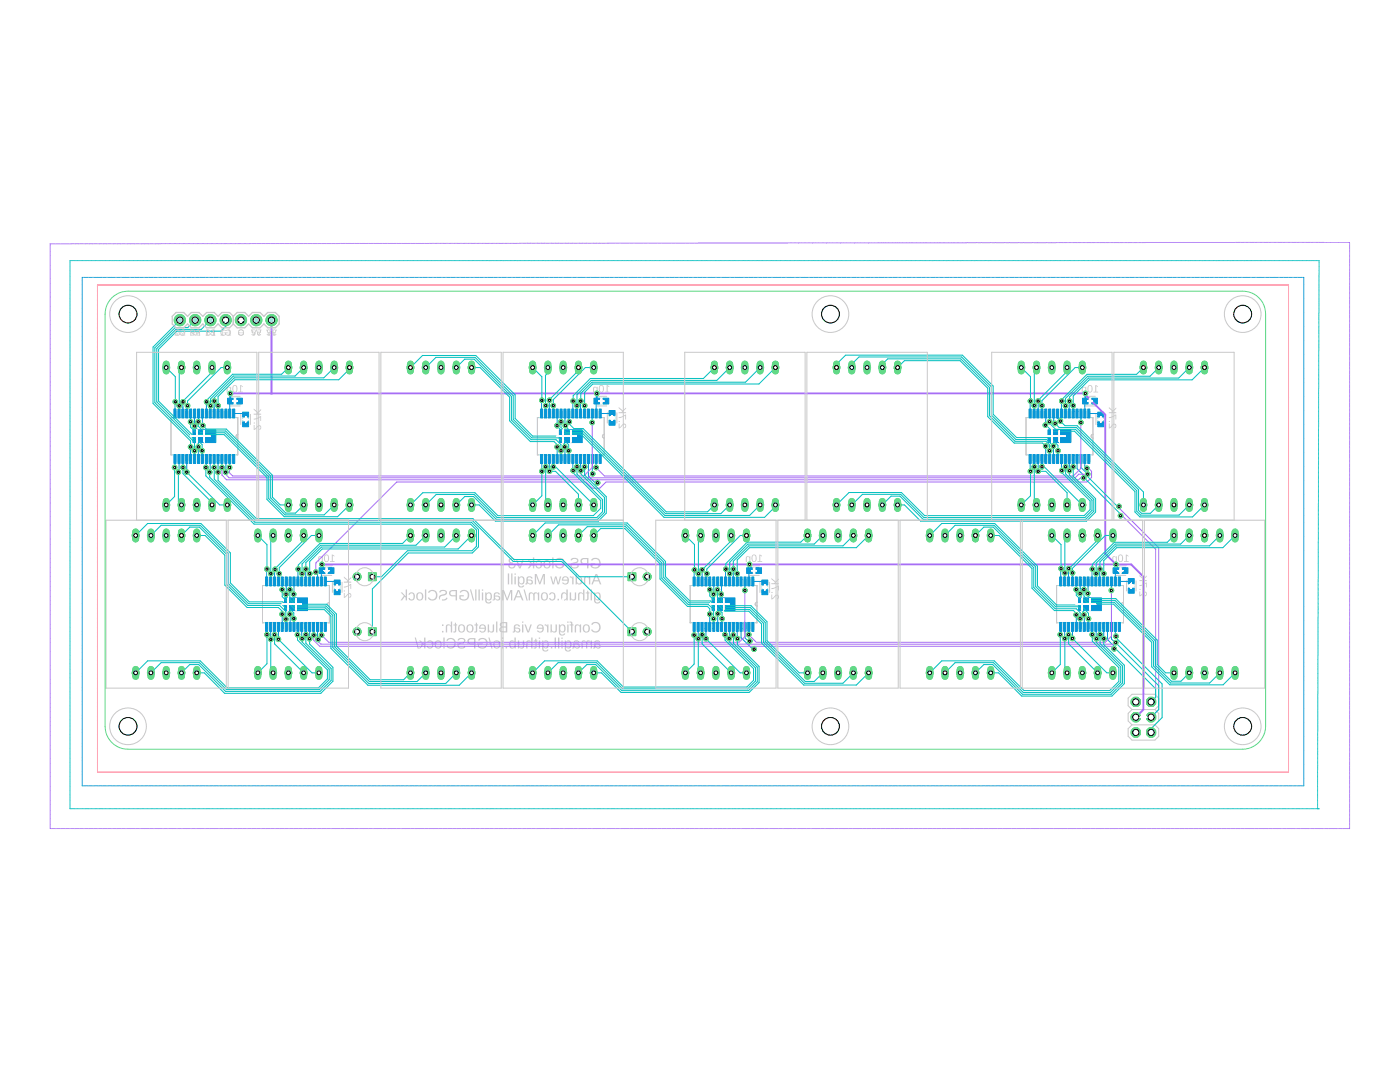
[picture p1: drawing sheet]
<svg xmlns="http://www.w3.org/2000/svg" width="279mm" height="216mm" viewBox="0 0 279 216" stroke-linecap="round" stroke-linejoin="round" font-family="sans-serif">
<g fill="none" stroke="#fff" stroke-width=".2">
<path d="M44.7 63.9h.7M45 63.6v.6M46.9 79.6v.9M47.8 63.9h.6M48.1 63.6v.6M120 79.6v.9M217.5 79.6v.9M38 87h3.9M39.3 85.8v2.5M40.8 85.9v2.3M46.4 80h.9M48.5 83.7h1"/>
<path d="M49 83.2v1M62.4 87h2.5M63.6 85.8v2.5M86.8 87h2.4M88 85.8v2.5M111.2 87h3.8M112.4 85.8v2.5M113.9 85.9v2.3M119.5 80h1M121.7 83.4h.9M122.2 82.9v1M147.4 87h2.5"/>
<path d="M148.7 85.8v2.5M171.8 87h2.5M173 85.8v2.5M208.7 87h3.9M209.9 85.8v2.5M211.4 85.9v2.3M217.1 80h.9M219.2 83.7h1M219.7 83.2v1M233.1 87h2.4M234.3 85.8v2.5M33.2 119.3v2.5"/>
<path d="M57.6 119.3v2.5M59.1 119.4v2.3M64.7 113.9h.9M65.2 113.4v.9M66.8 117.2h1M67.3 116.7v1M72.4 115.1h.8M72.8 114.7v.7M88 119.3v2.5M112.4 119.3v2.5M127.3 115.1h.7M127.6 114.7v.7"/>
<path d="M142.9 119.3v2.5M144.4 119.4v2.3M150 113.9h1M150.5 113.4v.9M152.1 117.2h1M152.6 116.7v1M167.3 119.3v2.5M191.6 119.3v2.5M216 119.3v2.5M217.5 119.4v2.3M223.2 113.9h.9M223.6 113.4v.9"/>
<path d="M225.3 116.9h1M225.8 116.4v1M240.4 119.3v2.5M31.9 120.6h2.5M56.3 120.6h3.9M72.4 126h.8M72.8 125.7v.7M86.8 120.6h2.4M111.2 120.6h2.4M127.3 126h.7M127.6 125.7v.7M141.6 120.6h3.9"/>
<path d="M166 120.6h2.5M190.4 120.6h2.4M214.8 120.6h3.9M239.2 120.6h2.4M227.6 143.1h1.2M228.2 142.5v1.2"/>
</g>
<path d="M50.6 84.8v1l.4-.1 .4-.5a.3 .3 0 0 1 .5-.1 .3 .3 0 0 1-.2 .5v.2a.47 .47 0 0 0 .4-.8 .47 .47 0 0 0-.8 .1l-.5 .5v-.8zM50.6 84.3v.2h.3v-.2zM50.6 83.5v.2h.4l1-.5v.8h.1v-1zM50.6 81.5v.3l.8 .6-.2 .1h-.6v.2h1.5v-.2h-.7l.7-.7v-.2l-.6 .6z" fill="#c8c8c8"/>
<path d="M121.7 83.4h.9M122.2 82.9v1" fill="none" stroke="#fff" stroke-width=".2"/>
<path d="M123.5 84.5v1l.3-.1 .4-.5a.3 .3 0 0 1 .5-.1 .3 .3 0 0 1-.1 .5v.2a.47 .47 0 0 0 .3-.8 .47 .47 0 0 0-.8 .1l-.5 .5v-.8zM123.5 84v.2h.2v-.2zM123.5 83.2v.2h.4l.9-.5v.8h.1v-1zM123.5 81.2v.3l.7 .6-.2 .1h-.5v.2h1.4v-.2h-.7l.7-.7v-.2l-.6 .6z" fill="#c8c8c8"/>
<path d="M219.2 83.7h1M219.7 83.2v1" fill="none" stroke="#fff" stroke-width=".2"/>
<path d="M221.3 84.5v1l.3-.1 .4-.5a.3 .3 0 0 1 .5-.1 .3 .3 0 0 1-.1 .5v.2a.47 .47 0 0 0 .4-.8 .47 .47 0 0 0-.9 .1l-.4 .5v-.8zM221.3 84v.2h.2v-.2zM221.3 83.2v.2h.4l.9-.5v.8h.2v-1zM221.3 81.2v.3l.7 .6-.1 .1h-.6v.2h1.5v-.2h-.8l.8-.7v-.2l-.7 .6z" fill="#c8c8c8"/>
<path d="M66.8 117.2h1M67.3 116.7v1" fill="none" stroke="#fff" stroke-width=".2"/>
<path d="M68.6 118.3v1l.4-.1 .3-.4a.3 .3 0 0 1 .5-.2 .3 .3 0 0 1-.1 .5v.2a.47 .47 0 0 0 .4-.7 .47 .47 0 0 0-.8 0l-.5 .5v-.8zM68.6 117.8v.2h.3v-.2zM68.6 117v.2h.4l.9-.5v.8h.2v-1zM68.6 115v.3l.7 .6-.1 .2h-.6v.2h1.5v-.2h-.7l.7-.7v-.3l-.6 .6z" fill="#c8c8c8"/>
<path d="M152.1 117.2h1M152.6 116.7v1" fill="none" stroke="#fff" stroke-width=".2"/>
<path d="M153.9 118.6v1l.4-.1 .4-.4a.3 .3 0 0 1 .5-.2 .3 .3 0 0 1-.2 .5l.1 .2a.47 .47 0 0 0 .3-.7 .47 .47 0 0 0-.8 0l-.5 .5v-.8zM153.9 118.1v.2h.3v-.2zM153.9 117.4v.1h.4l1-.5v.8h.1v-1zM153.9 115.3v.3l.8 .6-.2 .2h-.6v.2h1.5v-.2h-.7l.7-.7v-.3l-.6 .6z" fill="#c8c8c8"/>
<path d="M225.3 116.9h1M225.8 116.4v1" fill="none" stroke="#fff" stroke-width=".2"/>
<path d="M227.4 118v1l.3-.1 .4-.4a.3 .3 0 0 1 .5-.2 .3 .3 0 0 1-.1 .5v.2a.47 .47 0 0 0 .4-.8 .47 .47 0 0 0-.9 .1l-.4 .5v-.8zM227.4 117.5v.2h.2v-.2zM227.4 116.7v.2h.4l.9-.5v.8h.2v-1zM227.4 114.7v.3l.7 .6-.1 .2h-.6v.2h1.5v-.2h-.8l.8-.8v-.2l-.7 .6z" fill="#c8c8c8"/>
<g fill="none" stroke="#fff" stroke-width=".2">
<path d="M44.7 63.9h.7M45 63.6v.6M120 79.6v.9M38 87h3.9M39.3 85.8v2.5M40.8 85.9v2.3M62.4 87h2.5M63.6 85.8v2.5M86.8 87h2.4M88 85.8v2.5M111.2 87h3.8M112.4 85.8v2.5"/>
<path d="M113.9 85.9v2.3M119.5 80h1M147.4 87h2.5M148.7 85.8v2.5M171.8 87h2.5M173 85.8v2.5M208.7 87h3.9M209.9 85.8v2.5M211.4 85.9v2.3M233.1 87h2.4M234.3 85.8v2.5M33.2 119.3v2.5"/>
<path d="M57.6 119.3v2.5M59.1 119.4v2.3M72.4 115.1h.8M72.8 114.7v.7M88 119.3v2.5M112.4 119.3v2.5M127.3 115.1h.7M127.6 114.7v.7M142.9 119.3v2.5M144.4 119.4v2.3M167.3 119.3v2.5M191.6 119.3v2.5"/>
<path d="M216 119.3v2.5M217.5 119.4v2.3M240.4 119.3v2.5M31.9 120.6h2.5M56.3 120.6h3.9M72.4 126h.8M72.8 125.7v.7M86.8 120.6h2.4M111.2 120.6h2.4M127.3 126h.7M127.6 125.7v.7M141.6 120.6h3.9"/>
<path d="M166 120.6h2.5M190.4 120.6h2.4M214.8 120.6h3.9M239.2 120.6h2.4M227.6 143.1h1.2M228.2 142.5v1.2"/>
</g>
<path d="M121.1 76.8v1.4h-.4v.1h.9v-.1h-.3v-1.2l.3 .3v-.2zM119.7 76.9a.88 .88 0 0 0 .3 1.4 .82 .82 0 0 0 .5-.7 .82 .82 0 0 0-.5-.8zM119.9 77a.57 .57 0 0 1 .5 .3 .57 .57 0 0 1-.1 .6 .35 .35 0 0 1-.5 .2 .35 .35 0 0 1-.1-.5zM118.5 77.3l-.1 1h.2v-.7a.27 .27 0 0 1 .3-.3 .27 .27 0 0 1 .2 .4v.6h.2v-1.1h-.2v.2l-.3-.2z" fill="#c8c8c8"/>
<path d="M217.5 79.6v.9M217.1 80h.9" fill="none" stroke="#fff" stroke-width=".2"/>
<path d="M218.6 76.8v1.4h-.4v.1h1v-.1h-.4v-1.2l.3 .3v-.2zM217.2 76.9a.88 .88 0 0 0 .3 1.4 .82 .82 0 0 0 .5-.7 .82 .82 0 0 0-.5-.8zM217.4 77a.57 .57 0 0 1 .5 .3 .57 .57 0 0 1-.1 .6 .35 .35 0 0 1-.5 .2 .35 .35 0 0 1-.1-.5zM216 77.3l-.1 1h.2v-.7a.27 .27 0 0 1 .3-.3 .27 .27 0 0 1 .2 .4v.6h.2v-1.1h-.2v.2l-.2-.2z" fill="#c8c8c8"/>
<path d="M64.7 113.9h.9M65.2 113.4v.9" fill="none" stroke="#fff" stroke-width=".2"/>
<path d="M66.2 110.7v1.3h-.3v.1h.9v-.1h-.4v-1.2l.3 .3v-.2zM64.9 110.7a.88 .88 0 0 0 .3 1.5 .82 .82 0 0 0 .5-.8 .82 .82 0 0 0-.5-.8zM65 110.8a.57 .57 0 0 1 .5 .4 .57 .57 0 0 1-.1 .5 .35 .35 0 0 1-.5 .2 .35 .35 0 0 1-.1-.5zM63.6 111.1l-.1 1h.2v-.7a.27 .27 0 0 1 .3-.3 .27 .27 0 0 1 .2 .4v.6h.2v-1.1h-.2v.2l-.2-.2z" fill="#c8c8c8"/>
<path d="M150 113.9h1M150.5 113.4v.9" fill="none" stroke="#fff" stroke-width=".2"/>
<path d="M151.5 110.7v1.3h-.3v.1h.9v-.1h-.4v-1.2l.4 .3v-.2zM150.2 110.7a.88 .88 0 0 0 .3 1.5 .82 .82 0 0 0 .5-.8 .82 .82 0 0 0-.5-.8zM150.3 110.8a.57 .57 0 0 1 .5 .4 .57 .57 0 0 1 0 .5 .35 .35 0 0 1-.5 .2 .35 .35 0 0 1-.1-.5zM148.9 111.1l-.1 1h.2v-.7a.27 .27 0 0 1 .3-.3 .27 .27 0 0 1 .3 .4v.6h.1l.1-1.1h-.2v.2l-.3-.2z" fill="#c8c8c8"/>
<path d="M223.2 113.9h.9M223.6 113.4v.9" fill="none" stroke="#fff" stroke-width=".2"/>
<path d="M224.7 110.7v1.3h-.4v.1h.9v-.1h-.3v-1.2l.3 .3v-.2zM223.3 110.7a.88 .88 0 0 0 .3 1.5 .82 .82 0 0 0 .5-.8 .82 .82 0 0 0-.5-.8zM223.5 110.8a.57 .57 0 0 1 .5 .4 .57 .57 0 0 1-.1 .5 .35 .35 0 0 1-.5 .2 .35 .35 0 0 1-.1-.5zM222.1 111.1l-.1 1h.2v-.7a.27 .27 0 0 1 .3-.3 .27 .27 0 0 1 .2 .4v.6h.2v-1.1h-.2v.2l-.2-.2z" fill="#c8c8c8"/>
<path d="M46.9 79.6v.9M46.4 80h.9" fill="none" stroke="#fff" stroke-width=".2"/>
<path d="M47.9 76.8v1.4h-.3v.1h.9v-.1h-.4v-1.2l.4 .3v-.2zM46.6 76.9a.88 .88 0 0 0 .3 1.4 .82 .82 0 0 0 .5-.7 .82 .82 0 0 0-.5-.8zM46.7 77a.57 .57 0 0 1 .5 .3 .57 .57 0 0 1 0 .6 .35 .35 0 0 1-.5 .2 .35 .35 0 0 1-.1-.5zM45.3 77.3l-.1 1h.2v-.7a.27 .27 0 0 1 .3-.3 .27 .27 0 0 1 .2 .4v.6h.2v-1.1h-.1v.2l-.3-.2z" fill="#c8c8c8"/>
<g fill="none" stroke="#fff" stroke-width=".2">
<path d="M44.7 63.9h.7M45 63.6v.6M46.9 79.6v.9M47.8 63.9h.6M48.1 63.6v.6M120 79.6v.9M217.5 79.6v.9M38 87h3.9M39.3 85.8v2.5M40.8 85.9v2.3M46.4 80h.9M48.5 83.7h1"/>
<path d="M49 83.2v1M62.4 87h2.5M63.6 85.8v2.5M86.8 87h2.4M88 85.8v2.5M111.2 87h3.8M112.4 85.8v2.5M113.9 85.9v2.3M119.5 80h1M121.7 83.4h.9M122.2 82.9v1M147.4 87h2.5"/>
<path d="M148.7 85.8v2.5M171.8 87h2.5M173 85.8v2.5M208.7 87h3.9M209.9 85.8v2.5M211.4 85.9v2.3M217.1 80h.9M219.2 83.7h1M219.7 83.2v1M233.1 87h2.4M234.3 85.8v2.5M33.2 119.3v2.5"/>
<path d="M57.6 119.3v2.5M59.1 119.4v2.3M64.7 113.9h.9M65.2 113.4v.9M66.8 117.2h1M67.3 116.7v1M72.4 115.1h.8M72.8 114.7v.7M88 119.3v2.5M112.4 119.3v2.5M127.3 115.1h.7M127.6 114.7v.7"/>
<path d="M142.9 119.3v2.5M144.4 119.4v2.3M150 113.9h1M150.5 113.4v.9M152.1 117.2h1M152.6 116.7v1M167.3 119.3v2.5M191.6 119.3v2.5M216 119.3v2.5M217.5 119.4v2.3M223.2 113.9h.9M223.6 113.4v.9"/>
<path d="M225.3 116.9h1M225.8 116.4v1M240.4 119.3v2.5M31.9 120.6h2.5M56.3 120.6h3.9M72.4 126h.8M72.8 125.7v.7M86.8 120.6h2.4M111.2 120.6h2.4M127.3 126h.7M127.6 125.7v.7M141.6 120.6h3.9"/>
<path d="M166 120.6h2.5M190.4 120.6h2.4M214.8 120.6h3.9M239.2 120.6h2.4M227.6 143.1h1.2M228.2 142.5v1.2"/>
</g>
<g fill="none" stroke="#a0dede" stroke-width=".2">
<path d="M45.8 79.5h2.1v1.1h-2.1zM119 79.5h2.1v1.1h-2.1zM216.5 79.5h2.1v1.1h-2.1zM34.1 83.3h13.4v7.5h-13.4zM34.8 90.8v1.2h.3v-1.2M34.8 83.3v-1.2h.3v1.2M35.5 90.8v1.2h.4v-1.2M35.5 83.3v-1.2h.4v1.2M36.3 90.8v1.2h.4v-1.2M36.3 83.3v-1.2h.4v1.2M37.1 90.8v1.2h.4v-1.2M37.1 83.3v-1.2h.4v1.2"/>
<path d="M37.9 90.8v1.2h.3v-1.2M37.9 83.3v-1.2h.3v1.2M38.7 90.8v1.2h.3v-1.2M38.7 83.3v-1.2h.3v1.2M39.4 90.8v1.2h.4v-1.2M39.4 83.3v-1.2h.4v1.2M40.2 90.8v1.2h.4v-1.2M40.2 83.3v-1.2h.4v1.2M41 90.8v1.2h.4v-1.2M41 83.3v-1.2h.4v1.2M41.8 90.8v1.2h.3v-1.2M41.8 83.3v-1.2h.3v1.2"/>
<path d="M42.5 90.8v1.2h.4v-1.2M42.5 83.3v-1.2h.4v1.2M43.3 90.8v1.2h.4v-1.2M43.3 83.3v-1.2h.4v1.2M44.1 90.8v1.2h.4v-1.2M44.1 83.3v-1.2h.4v1.2M44.9 90.8v1.2h.4v-1.2M44.9 83.3v-1.2h.4v1.2M45.7 90.8v1.2h.3v-1.2M45.7 83.3v-1.2h.3v1.2M46.5 83.3v-1.2h.3v1.2M46.5 90.8v1.2h.3v-1.2"/>
<path d="M47.5 86.7a.37 .37 0 0 0-.4 .3 .37 .37 0 0 0 .4 .4M48.5 82.7h1.1v2h-1.1zM107.3 83.3h13.3v7.5h-13.3zM107.9 90.8v1.2h.3v-1.2M107.9 83.3v-1.2h.3v1.2M108.7 90.8v1.2h.4v-1.2M108.7 83.3v-1.2h.4v1.2M109.5 90.8v1.2h.3v-1.2M109.5 83.3v-1.2h.3v1.2M110.2 90.8v1.2h.4v-1.2M110.2 83.3v-1.2h.4v1.2M111 90.8v1.2h.4v-1.2"/>
<path d="M111 83.3v-1.2h.4v1.2M111.8 90.8v1.2h.4v-1.2M111.8 83.3v-1.2h.4v1.2M112.6 90.8v1.2h.3v-1.2M112.6 83.3v-1.2h.3v1.2M113.3 90.8v1.2h.4v-1.2M113.3 83.3v-1.2h.4v1.2M114.1 90.8v1.2h.4v-1.2M114.1 83.3v-1.2h.4v1.2M114.9 90.8v1.2h.4v-1.2M114.9 83.3v-1.2h.4v1.2M115.7 90.8v1.2h.4v-1.2"/>
<path d="M115.7 83.3v-1.2h.4v1.2M116.5 90.8v1.2h.3v-1.2M116.5 83.3v-1.2h.3v1.2M117.2 90.8v1.2h.4v-1.2M117.2 83.3v-1.2h.4v1.2M118 90.8v1.2h.4v-1.2M118 83.3v-1.2h.4v1.2M118.8 90.8v1.2h.4v-1.2M118.8 83.3v-1.2h.4v1.2M119.6 90.8v1.2h.4v-1.2M119.6 83.3v-1.2h.4v1.2M120.6 86.7a.37 .37 0 0 0-.4 .3 .37 .37 0 0 0 .4 .4"/>
<path d="M121.6 82.4h1.1v2h-1.1zM204.8 83.3h13.3v7.5h-13.3zM205.4 90.8v1.2h.4v-1.2M205.4 83.3v-1.2h.4v1.2M206.2 90.8v1.2h.4v-1.2M206.2 83.3v-1.2h.4v1.2M207 90.8v1.2h.3v-1.2M207 83.3v-1.2h.3v1.2M207.8 90.8v1.2h.3v-1.2M207.8 83.3v-1.2h.3v1.2M208.6 90.8v1.2h.3v-1.2M208.6 83.3v-1.2h.3v1.2"/>
<path d="M209.3 90.8v1.2h.4v-1.2M209.3 83.3v-1.2h.4v1.2M210.1 90.8v1.2h.4v-1.2M210.1 83.3v-1.2h.4v1.2M210.9 90.8v1.2h.3v-1.2M210.9 83.3v-1.2h.3v1.2M211.6 90.8v1.2h.4v-1.2M211.6 83.3v-1.2h.4v1.2M212.4 90.8v1.2h.4v-1.2M212.4 83.3v-1.2h.4v1.2M213.2 90.8v1.2h.4v-1.2M213.2 83.3v-1.2h.4v1.2"/>
<path d="M214 90.8v1.2h.3v-1.2M214 83.3v-1.2h.3v1.2M214.8 90.8v1.2h.3v-1.2M214.8 83.3v-1.2h.3v1.2M215.6 90.8v1.2h.3v-1.2M215.6 83.3v-1.2h.3v1.2M216.3 90.8v1.2h.4v-1.2M216.3 83.3v-1.2h.4v1.2M217.1 90.8v1.2h.4v-1.2M217.1 83.3v-1.2h.4v1.2M218.1 86.7a.37 .37 0 0 0-.4 .3 .37 .37 0 0 0 .4 .4M219.1 82.7h1.1v2h-1.1z"/>
<path d="M52.4 116.8h13.3v7.5h-13.3zM53 116.8v-1.2h.4v1.2M53.8 116.8v-1.2h.4v1.2M54.6 116.8v-1.2h.3v1.2M55.4 116.8v-1.2h.4v1.2M56.2 116.8v-1.2h.3v1.2M56.9 116.8v-1.2h.4v1.2M57.7 116.8v-1.2h.4v1.2M58.5 116.8v-1.2h.4v1.2M59.3 116.8v-1.2h.3v1.2M60 116.8v-1.2h.4v1.2M60.8 116.8v-1.2h.4v1.2"/>
<path d="M61.6 116.8v-1.2h.4v1.2M62.4 116.8v-1.2h.4v1.2M63.2 116.8v-1.2h.3v1.2M63.9 116.8v-1.2h.4v1.2M64.1 113.3h2.1v1.1h-2.1zM64.7 116.8v-1.2h.4v1.2M66.7 116.2h1.2v2h-1.2zM137.7 116.8h13.4v7.5h-13.4zM138.4 116.8v-1.2h.3v1.2M139.1 116.8v-1.2h.4v1.2M139.9 116.8v-1.2h.4v1.2M140.7 116.8v-1.2h.4v1.2"/>
<path d="M141.5 116.8v-1.2h.3v1.2M142.3 116.8v-1.2h.3v1.2M143.1 116.8v-1.2h.3v1.2M143.8 116.8v-1.2h.4v1.2M144.6 116.8v-1.2h.4v1.2M145.4 116.8v-1.2h.3v1.2M146.2 116.8v-1.2h.3v1.2M147 116.8v-1.2h.3v1.2M147.7 116.8v-1.2h.4v1.2M148.5 116.8v-1.2h.4v1.2M149.3 116.8v-1.2h.3v1.2M149.4 113.3h2.1v1.1h-2.1z"/>
<path d="M150.1 116.8v-1.2h.3v1.2M152.1 116.2h1.1v2h-1.1zM210.9 116.8h13.3v7.5h-13.3zM211.5 116.8v-1.2h.4v1.2M212.3 116.8v-1.2h.4v1.2M213.1 116.8v-1.2h.3v1.2M213.8 116.8v-1.2h.4v1.2M214.6 116.8v-1.2h.4v1.2M215.4 116.8v-1.2h.4v1.2M216.2 116.8v-1.2h.4v1.2M217 116.8v-1.2h.3v1.2M217.7 116.8v-1.2h.4v1.2"/>
<path d="M218.5 116.8v-1.2h.4v1.2M219.3 116.8v-1.2h.4v1.2M220.1 116.8v-1.2h.3v1.2M220.9 116.8v-1.2h.3v1.2M221.7 116.8v-1.2h.3v1.2M222.4 116.8v-1.2h.4v1.2M222.6 113.3h2.1v1.1h-2.1zM223.2 116.8v-1.2h.4v1.2M225.2 115.9h1.1v2h-1.1zM53 124.3v1.2h.4v-1.2M53.8 124.3v1.2h.4v-1.2M54.6 124.3v1.2h.3v-1.2"/>
<path d="M55.4 124.3v1.2h.4v-1.2M56.2 124.3v1.2h.3v-1.2M56.9 124.3v1.2h.4v-1.2M57.7 124.3v1.2h.4v-1.2M58.5 124.3v1.2h.4v-1.2M59.3 124.3v1.2h.3v-1.2M60 124.3v1.2h.4v-1.2M60.8 124.3v1.2h.4v-1.2M61.6 124.3v1.2h.4v-1.2M62.4 124.3v1.2h.4v-1.2M63.2 124.3v1.2h.3v-1.2M63.9 124.3v1.2h.4v-1.2"/>
<path d="M64.7 124.3v1.2h.4v-1.2M65.7 120.2a.37 .37 0 0 0-.3 .4 .37 .37 0 0 0 .3 .3M138.4 124.3v1.2h.3v-1.2M139.1 124.3v1.2h.4v-1.2M139.9 124.3v1.2h.4v-1.2M140.7 124.3v1.2h.4v-1.2M141.5 124.3v1.2h.3v-1.2M142.3 124.3v1.2h.3v-1.2M143.1 124.3v1.2h.3v-1.2M143.8 124.3v1.2h.4v-1.2M144.6 124.3v1.2h.4v-1.2M145.4 124.3v1.2h.3v-1.2"/>
<path d="M146.2 124.3v1.2h.3v-1.2M147 124.3v1.2h.3v-1.2M147.7 124.3v1.2h.4v-1.2M148.5 124.3v1.2h.4v-1.2M149.3 124.3v1.2h.3v-1.2M150.1 124.3v1.2h.3v-1.2M151.1 120.2a.37 .37 0 0 0-.4 .4 .37 .37 0 0 0 .4 .3M211.5 124.3v1.2h.4v-1.2M212.3 124.3v1.2h.4v-1.2M213.1 124.3v1.2h.3v-1.2M213.8 124.3v1.2h.4v-1.2M214.6 124.3v1.2h.4v-1.2"/>
<path d="M215.4 124.3v1.2h.4v-1.2M216.2 124.3v1.2h.4v-1.2M217 124.3v1.2h.3v-1.2M217.7 124.3v1.2h.4v-1.2M218.5 124.3v1.2h.4v-1.2M219.3 124.3v1.2h.4v-1.2M220.1 124.3v1.2h.3v-1.2M220.9 124.3v1.2h.3v-1.2M221.7 124.3v1.2h.3v-1.2M222.4 124.3v1.2h.4v-1.2M223.2 124.3v1.2h.4v-1.2M224.2 120.2a.37 .37 0 0 0-.4 .4 .37 .37 0 0 0 .4 .3"/>
</g>
<g fill="#a0dede" stroke="#a0dede" stroke-width=".2">
<path d="M229.4 139.8h.6v.6h-.6z"/>
<path d="M226.4 139.8h.6v.6h-.6z"/>
<path d="M226.4 142.8h.6v.6h-.6z"/>
<path d="M229.4 142.8h.6v.6h-.6z"/>
<path d="M226.4 145.9h.6v.6h-.6z"/>
<path d="M229.4 145.9h.6v.6h-.6z"/>
</g>
<g fill="none" stroke="#c8c8c8" stroke-width=".2">
<circle cx="25.5" cy="62.7" r="3.7"/>
<circle cx="248" cy="62.7" r="3.7"/>
<circle cx="25.5" cy="144.9" r="3.7"/>
<circle cx="248" cy="144.9" r="3.7"/>
</g>
<g fill="#c8c8c8">
<path d="M118.1 111.5l-.2 .3 .3 .1a.79 .79 0 0 1 1.1-.2 .79 .79 0 0 1 .2 1.1 .88 .88 0 0 1-1.3 .2v-.4h.6v-.2h-.9v.7a1.1 1.1 0 0 0 1.5 .2 1.1 1.1 0 0 0 .3-1.5 1.1 1.1 0 0 0-1.6-.3zM116 111.5a.64 .64 0 0 0-.1 .7 .64 .64 0 0 0 .6 .4h.7v.8h.2v-2.1l-1.1 .1zM116.2 111.7l.1-.1h.9v.8l-.9-.1-.1-.1zM114 111.5l-.1 .3h.2a.5 .5 0 0 1 .6-.3 .5 .5 0 0 1 .4 .5l-.5 .2a.64 .64 0 0 0-.8 .7 .64 .64 0 0 0 .9 .5 .76 .76 0 0 0 .8-.5h-.2a.58 .58 0 0 1-.7 .4 .58 .58 0 0 1-.5-.6l.5-.2a.63 .63 0 0 0 .7-.3 .63 .63 0 0 0-.1-.7l-.5-.2zM111 111.5l-.2 .3 .3 .1a.77 .77 0 0 1 1.1-.2 .77 .77 0 0 1 .1 1.1l-.4 .4a.71 .71 0 0 1-.9-.4l-.2 .1a1.06 1.06 0 0 0 1.5 .3 1.06 1.06 0 0 0 .2-1.5 1.06 1.06 0 0 0-1.5-.2zM110.2 111.2v2.2h.3v-2.2zM108.6 112a.83 .83 0 0 0-.1 1.1 .83 .83 0 0 0 1.1 .2 .82 .82 0 0 0 .2-1.1 .82 .82 0 0 0-1.2-.2zM108.8 112.1a.58 .58 0 0 1 .8 .2 .58 .58 0 0 1-.1 .8 .51 .51 0 0 1-.7 0 .51 .51 0 0 1-.1-.7zM107.1 111.9l-.2 .4h.3a.41 .41 0 0 1 .5-.3 .41 .41 0 0 1 .2 .6 .41 .41 0 0 1-.2 .6 .41 .41 0 0 1-.5-.3h-.3a.7 .7 0 0 0 1 .5 .7 .7 0 0 0 .3-1l-.3-.5-.4-.1zM105.4 111.8l.6 .7-.7 .9h.3l.6-.7 .2 .1v.6h.2v-2.2h-.2v1.4l-.7-.8zM103 111.8l.6 1.6h.3l.6-1.6h-.3l-.5 1.4-.4-1.4zM101.7 111.5a.51 .51 0 0 0-.2 .5 .51 .51 0 0 0 .4 .4 .58 .58 0 0 0-.4 .7 .58 .58 0 0 0 .8 .3l.5-.3 .1-.2h-.3a.42 .42 0 0 1-.6 .3 .42 .42 0 0 1-.2-.6l.6-.1v-.3a.4 .4 0 0 1-.6-.2 .4 .4 0 0 1 .3-.5 .4 .4 0 0 1 .5 .4h.2a.71 .71 0 0 0-1.1-.4z"/>
<path d="M118.8 114.5l-.8 2.1h.3l.2-.6h1l.2 .6h.3l-.8-2.1zM119 114.8l.4 1h-.8zM116.7 115.1l-.2 1.5h.3v-1a.38 .38 0 0 1 .4-.4 .38 .38 0 0 1 .3 .5v.9h.3v-1.6h-.2v.3l-.4-.3zM114.9 114.4v2.2h.2v-.2a.61 .61 0 0 0 .8 .2 .61 .61 0 0 0 .3-.8 .64 .64 0 0 0-.7-.8l-.4 .3v-.9zM115.2 115.3a.49 .49 0 0 1 .7 .1 .49 .49 0 0 1 0 .6 .43 .43 0 0 1-.5 .4 .43 .43 0 0 1-.3-.6zM113.7 115v.2l.3 .1 .2 .2v1.1h.3v-1.6h-.3v.3l-.1-.2zM112.3 115.2l-.2 .7h1.2a.46 .46 0 0 1-.3 .5 .46 .46 0 0 1-.6-.2l-.2 .1a.77 .77 0 0 0 1.1 .1 .77 .77 0 0 0 .1-1.1 .77 .77 0 0 0-1.1-.1zM112.5 115.3l.5-.1 .3 .5h-.9zM109.8 115l.5 1.6h.3l.3-1.4 .4 1.4h.3l.4-1.6h-.3l-.3 1.4-.3-1.4h-.3l-.4 1.4-.3-1.4zM106.7 114.5v2.1h.3v-1.8l.6 1.8h.2l.7-1.8v1.8h.2v-2.1h-.3l-.7 1.8-.6-1.8zM105.2 115.1l-.1 .3-.1 .9-.2 .1v.2h.3l.2-.3a.54 .54 0 0 0 .7 .4 .54 .54 0 0 0 .3-.7 .54 .54 0 0 0-.6-.4h-.4a.36 .36 0 0 1 .3-.4 .36 .36 0 0 1 .4 .2h.3a.73 .73 0 0 0-1.1-.3zM105.3 115.8h.3a.36 .36 0 0 1 .5 .3 .36 .36 0 0 1-.3 .4 .36 .36 0 0 1-.4-.3zM103.3 115v1.6a.67 .67 0 0 0 .6 .6 .67 .67 0 0 0 .7-.4h-.2l-.4 .2a.5 .5 0 0 1-.4-.7 .59 .59 0 0 0 .8 .3 .59 .59 0 0 0 .3-.8 .6 .6 0 0 0-.3-.7 .6 .6 0 0 0-.8 .2v-.3zM103.8 115.3a.49 .49 0 0 1 .6 .1 .49 .49 0 0 1 0 .6 .42 .42 0 0 1-.5 .4 .42 .42 0 0 1-.3-.6zM102.7 114.4v.3h.2v-.3zM102.7 115v1.6h.2v-1.6zM102 114.4v2.2h.3v-2.2zM101.3 114.4v2.2h.3v-2.2z"/>
<path d="M118.5 118.2v1.6a.67 .67 0 0 0 .6 .6 .67 .67 0 0 0 .7-.4h-.2l-.4 .2a.5 .5 0 0 1-.4-.7 .59 .59 0 0 0 .8 .3 .59 .59 0 0 0 .3-.8 .6 .6 0 0 0-.3-.7 .6 .6 0 0 0-.8 .2v-.3zM119 118.5a.49 .49 0 0 1 .6 .1 .49 .49 0 0 1 0 .6 .42 .42 0 0 1-.5 .4 .42 .42 0 0 1-.3-.6zM117.9 117.6v.3h.2v-.3zM117.9 118.2v1.6h.2v-1.6zM117.2 117.9v.3h-.3v.2h.3v1.1l-.3 .1v.2h.2l.3-.1v-1.3h.2l-.2-.5zM115.5 118.3l-.1 1.5h.2v-1a.38 .38 0 0 1 .4-.4 .38 .38 0 0 1 .4 .5v.9h.2v-2.2h-.2v.9l-.4-.3zM113.7 118.2v1.6h.2l.1-.3a.53 .53 0 0 0 .6 .3 .53 .53 0 0 0 .4-.5v-1.1h-.3v1a.38 .38 0 0 1-.4 .5 .38 .38 0 0 1-.3-.6v-.9zM112.2 118.3l-.1 .1a.86 .86 0 0 0-.1 .9 .86 .86 0 0 0 .7 .5l.3-.2 .1 .2h.2v-2.2h-.3v.9l-.3-.3zM112.3 118.5a.5 .5 0 0 1 .7 .1 .5 .5 0 0 1 0 .6 .42 .42 0 0 1-.5 .4 .42 .42 0 0 1-.3-.6zM111.3 119.5v.3h.3v-.3zM109.8 118.3l-.2 .4h.3a.41 .41 0 0 1 .5-.3 .41 .41 0 0 1 .2 .6 .41 .41 0 0 1-.2 .6 .41 .41 0 0 1-.6-.3h-.2a.7 .7 0 0 0 .9 .5 .7 .7 0 0 0 .3-1l-.2-.5-.4-.1zM108.1 118.4a.83 .83 0 0 0-.1 1.1 .83 .83 0 0 0 1.1 .2 .82 .82 0 0 0 .2-1.1 .82 .82 0 0 0-1.2-.2zM108.3 118.5a.58 .58 0 0 1 .8 .2 .58 .58 0 0 1-.1 .8 .51 .51 0 0 1-.7 0 .51 .51 0 0 1-.1-.7zM105.6 118.3l-.1 1.5h.3v-1.2l.3-.2 .3 .3v1.1h.3v-1.2l.3-.2 .3 .3v1.1h.3v-1.6h-.2v.3a.49 .49 0 0 0-.5-.3 .49 .49 0 0 0-.4 .3l-.4-.3zM104.5 117.6l.6 2.2h.2l-.6-2.2zM103.3 117.7l-.8 2.1h.3l.2-.6h.9l.3 .6h.3l-.9-2.1zM103.5 117.9l.4 1.1h-.8zM100.2 117.7v2.1h.3v-1.8l.6 1.8h.2l.7-1.8v1.8h.2v-2.1h-.3l-.7 1.8-.6-1.8zM98.7 118.3l-.1 .3-.1 .9-.2 .1v.2h.3l.2-.3a.54 .54 0 0 0 .7 .4 .54 .54 0 0 0 .3-.7 .54 .54 0 0 0-.6-.4h-.4a.36 .36 0 0 1 .3-.4 .36 .36 0 0 1 .4 .2h.3a.73 .73 0 0 0-1.1-.3zM98.8 119h.3a.36 .36 0 0 1 .5 .3 .36 .36 0 0 1-.3 .4 .36 .36 0 0 1-.4-.3zM96.8 118.2v1.6a.67 .67 0 0 0 .6 .6 .67 .67 0 0 0 .7-.4h-.3l-.3 .2a.5 .5 0 0 1-.4-.7 .59 .59 0 0 0 .8 .3 .59 .59 0 0 0 .3-.8 .6 .6 0 0 0-.3-.7 .6 .6 0 0 0-.8 .2v-.3zM97.3 118.5a.49 .49 0 0 1 .6 .1 .49 .49 0 0 1 0 .6 .42 .42 0 0 1-.5 .4 .42 .42 0 0 1-.3-.6zM96.2 117.6v.3h.2v-.3zM96.2 118.2v1.6h.2v-1.6zM95.5 117.6v2.2h.3v-2.2zM94.8 117.6v2.2h.3v-2.2zM93.8 117.6l.6 2.2h.2l-.6-2.2zM91.9 117.9l-.2 .3 .3 .1a.79 .79 0 0 1 1.1-.2 .79 .79 0 0 1 .2 1.1 .88 .88 0 0 1-1.4 .2v-.4h.7v-.2h-.9v.7a1.1 1.1 0 0 0 1.5 .2 1.1 1.1 0 0 0 .2-1.5 1.1 1.1 0 0 0-1.5-.3zM89.8 117.9a.64 .64 0 0 0-.1 .7 .64 .64 0 0 0 .6 .4h.6v.8h.3v-2.1l-1.1 .1zM89.9 118.1l.2-.1h.8v.8l-.8-.1-.2-.1zM87.8 117.9l-.2 .3h.3a.5 .5 0 0 1 .6-.3 .5 .5 0 0 1 .4 .5l-.5 .2a.64 .64 0 0 0-.8 .7 .64 .64 0 0 0 .8 .5 .76 .76 0 0 0 .9-.5h-.3a.58 .58 0 0 1-.6 .4 .58 .58 0 0 1-.5-.6l.5-.2a.63 .63 0 0 0 .7-.3 .63 .63 0 0 0-.1-.8l-.6-.1zM85.6 117.9l-.2 .3 .3 .1a.77 .77 0 0 1 1.1-.2 .77 .77 0 0 1 .1 1.1l-.4 .4a.71 .71 0 0 1-.9-.4l-.2 .1a1.06 1.06 0 0 0 1.5 .3 1.06 1.06 0 0 0 .2-1.5 1.06 1.06 0 0 0-1.5-.2zM84.8 117.6v2.2h.3v-2.2zM83.2 118.4a.83 .83 0 0 0-.1 1.1 .83 .83 0 0 0 1.1 .2 .82 .82 0 0 0 .2-1.1 .82 .82 0 0 0-1.2-.2zM83.4 118.5a.58 .58 0 0 1 .8 .2 .58 .58 0 0 1-.1 .8 .51 .51 0 0 1-.7 0 .51 .51 0 0 1 0-.7zM81.7 118.3l-.2 .4h.3a.41 .41 0 0 1 .5-.3 .41 .41 0 0 1 .2 .6 .41 .41 0 0 1-.2 .6 .41 .41 0 0 1-.5-.3h-.3a.7 .7 0 0 0 1 .5 .7 .7 0 0 0 .3-1l-.3-.5-.4-.1zM80 118.2l.6 .7-.7 .9h.3l.6-.7 .2 .1v.6h.2v-2.2h-.2v1.4l-.7-.8z"/>
<path d="M118.2 124.3l-.2 .3 .2 .1a.77 .77 0 0 1 1.1-.2 .77 .77 0 0 1 .2 1.1l-.4 .4a.71 .71 0 0 1-.9-.4l-.2 .1a1.06 1.06 0 0 0 1.5 .3 1.06 1.06 0 0 0 .2-1.5 1.06 1.06 0 0 0-1.5-.2zM116.5 124.8a.83 .83 0 0 0-.1 1 .83 .83 0 0 0 1 .3 .82 .82 0 0 0 .2-1.1 .82 .82 0 0 0-1.1-.2zM116.7 124.9a.58 .58 0 0 1 .7 .2 .58 .58 0 0 1-.1 .8 .51 .51 0 0 1-.6 0 .51 .51 0 0 1-.1-.7zM114.8 124.7l-.1 1.5h.3v-1a.38 .38 0 0 1 .4-.4 .38 .38 0 0 1 .3 .5v.9h.3v-1.6h-.3v.3l-.3-.3zM113.7 124v.2l.3 .2v.2h-.3v.2h.3v1.4h.2v-1.4h.3v-.2h-.3l-.1-.5zM113.2 124v.3h.3v-.3zM113.2 124.6v1.6h.3v-1.6zM111.5 124.6v1.6a.67 .67 0 0 0 .6 .6 .67 .67 0 0 0 .7-.4h-.3l-.3 .2a.5 .5 0 0 1-.4-.7 .59 .59 0 0 0 .8 .3 .59 .59 0 0 0 .3-.8 .6 .6 0 0 0-.3-.8 .6 .6 0 0 0-.8 .3v-.3zM112 124.9a.49 .49 0 0 1 .6 .1 .49 .49 0 0 1 0 .6 .42 .42 0 0 1-.5 .4 .42 .42 0 0 1-.3-.6zM109.9 124.6v1.6h.2v-.3a.53 .53 0 0 0 .6 .3 .53 .53 0 0 0 .4-.5v-1.1h-.2v1a.38 .38 0 0 1-.5 .4 .38 .38 0 0 1-.3-.5v-.9zM108.7 124.6v.2l.3 .1 .2 .2v1.1h.3v-1.6h-.3v.3l-.2-.2zM107.3 124.8l-.2 .7h1.2a.46 .46 0 0 1-.3 .5 .46 .46 0 0 1-.6-.2h-.2a.77 .77 0 0 0 1.1 .2 .77 .77 0 0 0 .1-1.1 .77 .77 0 0 0-1.1-.1zM107.5 124.9l.5-.1 .2 .5h-.8zM104.7 124.6l.6 1.6h.3l.5-1.6h-.2l-.5 1.4-.5-1.4zM104.2 124v.3h.2v-.3zM104.2 124.6v1.6h.2v-1.6zM102.7 124.7l-.1 .3-.1 .9-.2 .1v.2h.3l.2-.3a.54 .54 0 0 0 .7 .4 .54 .54 0 0 0 .3-.7 .54 .54 0 0 0-.6-.4h-.4a.36 .36 0 0 1 .3-.4 .36 .36 0 0 1 .4 .2h.3a.73 .73 0 0 0-1.1-.3zM102.8 125.4h.3a.36 .36 0 0 1 .5 .3 .36 .36 0 0 1-.3 .4 .36 .36 0 0 1-.4-.3zM99.9 124.3l-.1 .5 .3 .3a.56 .56 0 0 0-.4 .7 .56 .56 0 0 0 .7 .4h.8v-2.1zM100.1 124.4h.8v.6l-.8-.1-.1-.2zM100 125.4l.9-.2v.8h-.5a.39 .39 0 0 1-.4-.2 .39 .39 0 0 1 0-.4zM99 124v2.2h.3v-2.2zM97.3 124.6v1.6h.3v-.3a.53 .53 0 0 0 .6 .3 .53 .53 0 0 0 .4-.5v-1.1h-.3v1a.38 .38 0 0 1-.4 .4 .38 .38 0 0 1-.3-.5v-.9zM95.8 124.8l-.2 .7h1.1a.46 .46 0 0 1-.3 .5 .46 .46 0 0 1-.5-.2h-.3a.77 .77 0 0 0 1.1 .2 .77 .77 0 0 0 .2-1.1 .77 .77 0 0 0-1.1-.1zM96 124.9l.5-.1 .2 .5h-.8zM95 124.3v.3h-.3v.2h.3v1.1l-.4 .1v.2h.3l.3-.1v-1.3h.2l-.3-.5zM93.3 124.8a.83 .83 0 0 0-.2 1 .83 .83 0 0 0 1.1 .3 .82 .82 0 0 0 .2-1.1 .82 .82 0 0 0-1.1-.2zM93.5 124.9a.58 .58 0 0 1 .7 .2 .58 .58 0 0 1-.1 .8 .51 .51 0 0 1-.7 0 .51 .51 0 0 1 0-.7zM91.6 124.8a.83 .83 0 0 0-.1 1 .83 .83 0 0 0 1 .3 .82 .82 0 0 0 .2-1.1 .82 .82 0 0 0-1.1-.2zM91.8 124.9a.58 .58 0 0 1 .7 .2 .58 .58 0 0 1-.1 .8 .51 .51 0 0 1-.6 0 .51 .51 0 0 1-.1-.7zM90.8 124.3v.3h-.3v.2h.3v1.1l-.3 .1v.2h.2l.3-.1 .1-1.3h.1l-.2-.5zM89.1 124.7l-.1 1.5h.2v-1a.38 .38 0 0 1 .4-.4 .38 .38 0 0 1 .4 .5v.9h.2v-2.2h-.2v.9l-.4-.3zM88.2 124.6v.3h.3v-.3zM88.2 125.9v.3h.3v-.3z"/>
<path d="M118.7 127.9l-.1 .2v1l-.3 .1v.2h.4l.1-.3a.54 .54 0 0 0 .7 .4 .54 .54 0 0 0 .4-.7 .54 .54 0 0 0-.7-.4h-.4a.36 .36 0 0 1 .3-.4 .36 .36 0 0 1 .4 .2h.3a.73 .73 0 0 0-1.1-.3zM118.8 128.6h.3a.36 .36 0 0 1 .5 .2 .36 .36 0 0 1-.3 .5 .36 .36 0 0 1-.4-.3zM116.1 127.9l-.1 1.5h.3v-1.2l.3-.2 .3 .3 .1 1.1h.2v-1.2l.3-.2 .4 .3v1.1h.2v-1.6h-.2v.3a.49 .49 0 0 0-.5-.3 .49 .49 0 0 0-.4 .3l-.3-.3zM114.6 127.9l-.2 .2v1l-.2 .1v.2h.3l.2-.3a.54 .54 0 0 0 .6 .4 .54 .54 0 0 0 .4-.7 .54 .54 0 0 0-.7-.4h-.3a.36 .36 0 0 1 .2-.4 .36 .36 0 0 1 .5 .2h.2a.73 .73 0 0 0-1-.3zM114.7 128.6h.3a.36 .36 0 0 1 .4 .2 .36 .36 0 0 1-.2 .5 .36 .36 0 0 1-.5-.3zM112.7 127.8v1.5a.67 .67 0 0 0 .5 .7 .67 .67 0 0 0 .8-.4h-.3l-.3 .2a.5 .5 0 0 1-.4-.7 .59 .59 0 0 0 .7 .3 .59 .59 0 0 0 .3-.8 .6 .6 0 0 0-.3-.8 .6 .6 0 0 0-.7 .3l-.1-.3zM113.2 128.1a.49 .49 0 0 1 .5 .1 .49 .49 0 0 1 .1 .6 .42 .42 0 0 1-.6 .4 .42 .42 0 0 1-.2-.6zM112 127.2v.3h.3v-.3zM112 127.8v1.6h.3v-1.6zM111.4 127.2v2.2h.2v-2.2zM110.7 127.2v2.2h.3v-2.2zM109.9 129.1v.3h.3v-.3zM108.2 127.8v1.5a.67 .67 0 0 0 .5 .7 .67 .67 0 0 0 .8-.4h-.3l-.3 .2a.5 .5 0 0 1-.4-.7 .59 .59 0 0 0 .7 .3 .59 .59 0 0 0 .3-.8 .6 .6 0 0 0-.3-.8 .6 .6 0 0 0-.7 .3l-.1-.3zM108.7 128.1a.49 .49 0 0 1 .5 .1 .49 .49 0 0 1 .1 .6 .42 .42 0 0 1-.6 .4 .42 .42 0 0 1-.2-.6zM107.5 127.2v.3h.3v-.3zM107.5 127.8v1.6h.3v-1.6zM106.8 127.4v.4h-.3v.2h.3v1.1l-.3 .1v.2h.3l.3-.1v-1.3h.2l-.3-.6zM105.1 127.9l-.1 1.5h.3v-1a.38 .38 0 0 1 .4-.4 .38 .38 0 0 1 .3 .5v.9h.3v-2.2h-.3v.9l-.3-.3zM103.4 127.8l-.1 1.6h.3v-.3a.53 .53 0 0 0 .6 .3 .53 .53 0 0 0 .4-.5v-1.1h-.2v1a.38 .38 0 0 1-.5 .4 .38 .38 0 0 1-.3-.5v-.9zM101.9 127.9l-.2 .1a.86 .86 0 0 0-.1 .9 .86 .86 0 0 0 .7 .5l.4-.3v.3h.3l-.1-2.2h-.2v.9l-.4-.3zM102 128.1a.5 .5 0 0 1 .6 .1 .5 .5 0 0 1 .1 .6 .42 .42 0 0 1-.6 .4 .42 .42 0 0 1-.2-.6zM100.9 129.1v.3h.3v-.3zM100.2 127.2v.3h.2v-.3zM100.2 127.8v1.6h.2v-1.6zM98.6 128a.83 .83 0 0 0-.1 1 .83 .83 0 0 0 1 .3 .82 .82 0 0 0 .3-1.1 .82 .82 0 0 0-1.2-.2zM98.8 128.1a.58 .58 0 0 1 .8 .2 .58 .58 0 0 1-.1 .8 .51 .51 0 0 1-.7 0 .51 .51 0 0 1-.1-.7zM97.5 127.2l.6 2.2h.2l-.6-2.2zM95.6 127.5l-.2 .3 .3 .1a.79 .79 0 0 1 1.1-.2 .79 .79 0 0 1 .1 1.1 .88 .88 0 0 1-1.3 .2v-.4h.6v-.2h-.8v.7a1.1 1.1 0 0 0 1.5 .2 1.1 1.1 0 0 0 .2-1.5 1.1 1.1 0 0 0-1.5-.3zM93.5 127.5a.64 .64 0 0 0-.2 .7 .64 .64 0 0 0 .7 .4h.6v.8h.3v-2.1h-1.1zM93.6 127.7l.2-.1 .8-.1v.9l-.8-.1-.2-.1zM91.5 127.5l-.2 .3h.3a.5 .5 0 0 1 .6-.3 .5 .5 0 0 1 .4 .5l-.6 .2a.64 .64 0 0 0-.7 .7 .64 .64 0 0 0 .8 .5 .76 .76 0 0 0 .9-.5l-.3-.1a.58 .58 0 0 1-.6 .5 .58 .58 0 0 1-.5-.6l.4-.2a.63 .63 0 0 0 .8-.3 .63 .63 0 0 0-.1-.8l-.6-.1zM89.3 127.5l-.2 .3 .2 .1a.77 .77 0 0 1 1.1-.2 .77 .77 0 0 1 .2 1.1l-.4 .4a.71 .71 0 0 1-.9-.4l-.2 .1a1.06 1.06 0 0 0 1.5 .3 1.06 1.06 0 0 0 .2-1.5 1.06 1.06 0 0 0-1.5-.2zM88.5 127.2v2.2h.2v-2.2zM86.9 128a.83 .83 0 0 0-.1 1 .83 .83 0 0 0 1 .3 .82 .82 0 0 0 .3-1.1 .82 .82 0 0 0-1.2-.2zM87.1 128.1a.58 .58 0 0 1 .8 .2 .58 .58 0 0 1-.1 .8 .51 .51 0 0 1-.7 0 .51 .51 0 0 1-.1-.7zM85.4 127.9l-.2 .3 .3 .1a.41 .41 0 0 1 .5-.3 .41 .41 0 0 1 .2 .6 .41 .41 0 0 1-.2 .6 .41 .41 0 0 1-.5-.3h-.3a.7 .7 0 0 0 .9 .5 .7 .7 0 0 0 .4-1l-.3-.5-.4-.1zM83.6 127.8l.7 .7-.7 .9h.3l.5-.7 .2 .1v.6h.3v-2.2h-.3v1.4l-.7-.8zM82.8 127.2l.6 2.2h.2l-.6-2.2z"/>
</g>
<g fill="none" stroke="#c8c8c8" stroke-width=".2">
<circle cx="165.7" cy="62.7" r="3.7"/>
<circle cx="165.7" cy="144.9" r="3.7"/>
</g>
<g fill="#c8c8c8">
<path d="M47.7 65.9a.62 .62 0 0 1 .8 .1 .62 .62 0 0 1-.1 .9 .62 .62 0 0 1-.9-.1v-.4h.5v.1h-.3a.46 .46 0 0 0 .7 .3 .46 .46 0 0 0 0-.8l-.4-.1-.3 .2-.1-.1z"/>
<path d="M36 65.9l-.1 .1 .1 .1a.46 .46 0 0 1 .7 0 .46 .46 0 0 1 0 .6 .46 .46 0 0 1-.7 0v-.2h.3v-.1h-.5v.4a.62 .62 0 0 0 .9 .1 .62 .62 0 0 0 .1-.9 .62 .62 0 0 0-.8-.1zM35 65.8a.83 .83 0 0 0 .5 1h-.6v.1h.7l-.5-.6a.23 .23 0 0 1 0-.4 .23 .23 0 0 1 .4 .2h.1l-.2-.3z"/>
<path d="M39.1 65.9l-.1 .3 .2 .2-.3 .5h.2l.3-.4h.4v.4h.1v-1.1zM39.2 65.9h.6v.4h-.6zM38.1 65.8a.83 .83 0 0 0 .5 1h-.6v.1h.7l-.5-.6a.23 .23 0 0 1 0-.4 .23 .23 0 0 1 .4 .2h.1l-.2-.3z"/>
<path d="M42.1 65.9v.2l.2 .2-.3 .2v.2l.2 .2h.7v-1.1zM42.3 65.9h.4v.4l-.4-.1zM42.2 66.5l.5-.1v.4h-.5zM41.3 65.8v1h-.3v.1h.8v-.1h-.3v-.9l.2 .2v-.1z"/>
<path d="M45.1 65.9l-.1 .1 .2 .1a.46 .46 0 0 1 .6 0 .46 .46 0 0 1 0 .6 .46 .46 0 0 1-.7 0v-.2h.4v-.1h-.5v.4a.62 .62 0 0 0 .9 .1 .62 .62 0 0 0 .1-.9 .62 .62 0 0 0-.9-.1zM44.3 65.8v1h-.3v.1h.7v-.1h-.3v-.9l.3 .2v-.1z"/>
<path d="M51.4 65.8v.1h.5v.4a.4 .4 0 0 0-.6 .1 .4 .4 0 0 0 .3 .6 .4 .4 0 0 0 .5-.3l-.4 .1a.27 .27 0 0 1-.2-.4 .27 .27 0 0 1 .4 0h.2l-.1-.6zM50.1 65.8l.5 1.1h.1l.5-1.1h-.1l-.4 1-.4-1z"/>
<path d="M54.5 65.8l-.1 .4 .2 .1a.32 .32 0 0 0-.3 .4 .32 .32 0 0 0 .5 .3l.2-.1 .2-.3-.4 .2a.22 .22 0 0 1-.3-.2 .22 .22 0 0 1 .3-.2l.1-.1a.23 .23 0 0 1-.3-.1 .23 .23 0 0 1 .1-.3 .23 .23 0 0 1 .3 .2h.1l-.2-.3zM53.1 65.8l.5 1.1h.2l.5-1.1h-.2l-.4 1-.4-1z"/>
</g>
<g fill="none" stroke="#fff" stroke-width=".2">
<path d="M44.7 63.9h.7M45 63.6v.6M46.9 79.6v.9M47.8 63.9h.6M48.1 63.6v.6M120 79.6v.9M217.5 79.6v.9M38 87h3.9M39.3 85.8v2.5M40.8 85.9v2.3M46.4 80h.9M48.5 83.7h1"/>
<path d="M49 83.2v1M62.4 87h2.5M63.6 85.8v2.5M86.8 87h2.4M88 85.8v2.5M111.2 87h3.8M112.4 85.8v2.5M113.9 85.9v2.3M119.5 80h1M121.7 83.4h.9M122.2 82.9v1M147.4 87h2.5"/>
<path d="M148.7 85.8v2.5M171.8 87h2.5M173 85.8v2.5M208.7 87h3.9M209.9 85.8v2.5M211.4 85.9v2.3M217.1 80h.9M219.2 83.7h1M219.7 83.2v1M233.1 87h2.4M234.3 85.8v2.5M33.2 119.3v2.5"/>
<path d="M57.6 119.3v2.5M59.1 119.4v2.3M64.7 113.9h.9M65.2 113.4v.9M66.8 117.2h1M67.3 116.7v1M72.4 115.1h.8M72.8 114.7v.7M88 119.3v2.5M112.4 119.3v2.5M127.3 115.1h.7M127.6 114.7v.7"/>
<path d="M142.9 119.3v2.5M144.4 119.4v2.3M150 113.9h1M150.5 113.4v.9M152.1 117.2h1M152.6 116.7v1M167.3 119.3v2.5M191.6 119.3v2.5M216 119.3v2.5M217.5 119.4v2.3M223.2 113.9h.9M223.6 113.4v.9"/>
<path d="M225.3 116.9h1M225.8 116.4v1M240.4 119.3v2.5M31.9 120.6h2.5M56.3 120.6h3.9M72.4 126h.8M72.8 125.7v.7M86.8 120.6h2.4M111.2 120.6h2.4M127.3 126h.7M127.6 125.7v.7M141.6 120.6h3.9"/>
<path d="M166 120.6h2.5M190.4 120.6h2.4M214.8 120.6h3.9M239.2 120.6h2.4M227.6 143.1h1.2M228.2 142.5v1.2"/>
</g>
<g fill="none" stroke="#c8c8c8" stroke-width=".2">
<path d="M45.8 79.1h2.1M119 79.1h2.1M216.5 79.1h2.1M34.3 83.3h-.2v7.5h.2M45.8 81h2.1M47.2 83.3h.3v7.5h-.3M47.5 86.7a.37 .37 0 0 0-.4 .3 .37 .37 0 0 0 .4 .4M48 82.7v2M50 82.7v2M107.5 83.3h-.2v7.5h.2M119 81h2.1M120.4 83.3h.2v7.5h-.2"/>
<path d="M120.6 86.7a.37 .37 0 0 0-.4 .3 .37 .37 0 0 0 .4 .4M121.2 82.4v2M123.1 82.4v2M205 83.3h-.2v7.5h.2M216.5 81h2.1M217.9 83.3h.2v7.5h-.2M218.1 86.7a.37 .37 0 0 0-.4 .3 .37 .37 0 0 0 .4 .4M218.7 82.7v2M220.6 82.7v2M52.6 116.8h-.2v7.5h.2M64.1 114.8h2.1M64.1 112.9h2.1"/>
<path d="M65.5 116.8h.2v7.5h-.2M66.3 116.2v2M68.3 116.2v2M137.9 116.8h-.2v7.5h.2M149.4 114.8h2.1M149.4 112.9h2.1M150.9 116.8h.2v7.5h-.2M151.7 116.2v2M153.6 116.2v2M211.1 116.8h-.2v7.5h.2M222.6 114.8h2.1M222.6 112.9h2.1"/>
<path d="M224 116.8h.2v7.5h-.2M224.8 115.9v2M226.7 115.9v2M65.7 120.2a.37 .37 0 0 0-.3 .4 .37 .37 0 0 0 .3 .3M151.1 120.2a.37 .37 0 0 0-.4 .4 .37 .37 0 0 0 .4 .3M224.2 120.2a.37 .37 0 0 0-.4 .4 .37 .37 0 0 0 .4 .3M225.9 141.6l-.8-.8v-1.5l.8-.8h4.6l.7 .8v1.5l-.7 .8M225.9 141.6l-.8 .7v1.6l.8 .7M225.9 144.6l-.8 .8v1.5l.8 .8h4.6l.7-.8v-1.5l-.7-.8M225.9 141.6h4.6M225.9 144.6h4.6M230.5 141.6l.7 .7v1.6l-.7 .7"/>
</g>
<g fill="#0696d7" stroke="#0696d7" stroke-width=".2">
<path d="M48.4 84.2h1.2v1h-1.2z"/>
<path d="M48.4 82.2h1.2v1h-1.2z"/>
<path d="M121.6 83.9h1.1v1h-1.1z"/>
<path d="M121.6 81.9h1.1v1h-1.1z"/>
<path d="M219.1 84.2h1.2v1h-1.2z"/>
<path d="M219.1 82.2h1.2v1h-1.2z"/>
<path d="M66.7 117.7h1.2v1h-1.2z"/>
<path d="M66.7 115.7h1.2v1h-1.2z"/>
<path d="M152 117.7h1.2v1h-1.2z"/>
<path d="M152 115.7h1.2v1h-1.2z"/>
<path d="M225.2 117.4h1.2v1h-1.2z"/>
<path d="M225.2 115.4h1.2v1h-1.2z"/>
<path d="M46.4 90.7h.4v1.8h-.4z"/>
<path d="M45.6 90.7h.5v1.8h-.5z"/>
<path d="M44.9 90.7h.4v1.8h-.4z"/>
<path d="M44.1 90.7h.4v1.8h-.4z"/>
<path d="M43.3 90.7h.4v1.8h-.4z"/>
<path d="M42.5 90.7h.4v1.8h-.4z"/>
<path d="M41.7 90.7h.5v1.8h-.5z"/>
<path d="M41 90.7h.4v1.8h-.4z"/>
<path d="M40.2 90.7h.4v1.8h-.4z"/>
<path d="M39.4 90.7h.4v1.8h-.4z"/>
<path d="M38.6 90.7h.5v1.8h-.5z"/>
<path d="M37.8 90.7h.4v1.8h-.4z"/>
<path d="M37.1 90.7h.4v1.8h-.4z"/>
<path d="M36.3 90.7h.4v1.8h-.4z"/>
<path d="M35.5 90.7h.4v1.8h-.4z"/>
<path d="M34.7 90.7h.4v1.8h-.4z"/>
<path d="M34.7 81.6h.4v1.8h-.4z"/>
<path d="M35.5 81.6h.4v1.8h-.4z"/>
<path d="M36.3 81.6h.4v1.8h-.4z"/>
<path d="M37.1 81.6h.4v1.8h-.4z"/>
<path d="M37.8 81.6h.4v1.8h-.4z"/>
<path d="M38.6 81.6h.5v1.8h-.5z"/>
<path d="M39.4 81.6h.4v1.8h-.4z"/>
<path d="M40.2 81.6h.4v1.8h-.4z"/>
<path d="M41 81.6h.4v1.8h-.4z"/>
<path d="M41.7 81.6h.5v1.8h-.5z"/>
<path d="M42.5 81.6h.4v1.8h-.4z"/>
<path d="M43.3 81.6h.4v1.8h-.4z"/>
<path d="M44.1 81.6h.4v1.8h-.4z"/>
<path d="M44.9 81.6h.4v1.8h-.4z"/>
<path d="M45.6 81.6h.5v1.8h-.5z"/>
<path d="M46.4 81.6h.4v1.8h-.4z"/>
<path d="M38.5 85.8h4.6v2.5h-4.6z"/>
<path d="M119.6 90.7h.4v1.8h-.4z"/>
<path d="M118.8 90.7h.4v1.8h-.4z"/>
<path d="M118 90.7h.4v1.8h-.4z"/>
<path d="M117.2 90.7h.4v1.8h-.4z"/>
<path d="M116.5 90.7h.4v1.8h-.4z"/>
<path d="M115.7 90.7h.4v1.8h-.4z"/>
<path d="M114.9 90.7h.4v1.8h-.4z"/>
<path d="M114.1 90.7h.4v1.8h-.4z"/>
<path d="M113.3 90.7h.4v1.8h-.4z"/>
<path d="M112.5 90.7h.5v1.8h-.5z"/>
<path d="M111.8 90.7h.4v1.8h-.4z"/>
<path d="M111 90.7h.4v1.8h-.4z"/>
<path d="M110.2 90.7h.4v1.8h-.4z"/>
<path d="M109.4 90.7h.4v1.8h-.4z"/>
<path d="M108.6 90.7h.5v1.8h-.5z"/>
<path d="M107.9 90.7h.4v1.8h-.4z"/>
<path d="M107.9 81.6h.4v1.8h-.4z"/>
<path d="M108.6 81.6h.5v1.8h-.5z"/>
<path d="M109.4 81.6h.4v1.8h-.4z"/>
<path d="M110.2 81.6h.4v1.8h-.4z"/>
<path d="M111 81.6h.4v1.8h-.4z"/>
<path d="M111.8 81.6h.4v1.8h-.4z"/>
<path d="M112.5 81.6h.5v1.8h-.5z"/>
<path d="M113.3 81.6h.4v1.8h-.4z"/>
<path d="M114.1 81.6h.4v1.8h-.4z"/>
<path d="M114.9 81.6h.4v1.8h-.4z"/>
<path d="M115.7 81.6h.4v1.8h-.4z"/>
<path d="M116.5 81.6h.4v1.8h-.4z"/>
<path d="M117.2 81.6h.4v1.8h-.4z"/>
<path d="M118 81.6h.4v1.8h-.4z"/>
<path d="M118.8 81.6h.4v1.8h-.4z"/>
<path d="M119.6 81.6h.4v1.8h-.4z"/>
<path d="M111.6 85.8h4.6v2.5h-4.6z"/>
<path d="M217.1 90.7h.4v1.8h-.4z"/>
<path d="M216.3 90.7h.4v1.8h-.4z"/>
<path d="M215.5 90.7h.4v1.8h-.4z"/>
<path d="M214.7 90.7h.5v1.8h-.5z"/>
<path d="M214 90.7h.4v1.8h-.4z"/>
<path d="M213.2 90.7h.4v1.8h-.4z"/>
<path d="M212.4 90.7h.4v1.8h-.4z"/>
<path d="M211.6 90.7h.4v1.8h-.4z"/>
<path d="M210.8 90.7h.5v1.8h-.5z"/>
<path d="M210.1 90.7h.4v1.8h-.4z"/>
<path d="M209.3 90.7h.4v1.8h-.4z"/>
<path d="M208.5 90.7h.4v1.8h-.4z"/>
<path d="M207.7 90.7h.5v1.8h-.5z"/>
<path d="M206.9 90.7h.4v1.8h-.4z"/>
<path d="M206.2 90.7h.4v1.8h-.4z"/>
<path d="M205.4 90.7h.4v1.8h-.4z"/>
<path d="M205.4 81.6h.4v1.8h-.4z"/>
<path d="M206.2 81.6h.4v1.8h-.4z"/>
<path d="M206.9 81.6h.4v1.8h-.4z"/>
<path d="M207.7 81.6h.5v1.8h-.5z"/>
<path d="M208.5 81.6h.4v1.8h-.4z"/>
<path d="M209.3 81.6h.4v1.8h-.4z"/>
<path d="M210.1 81.6h.4v1.8h-.4z"/>
<path d="M210.8 81.6h.5v1.8h-.5z"/>
<path d="M211.6 81.6h.4v1.8h-.4z"/>
<path d="M212.4 81.6h.4v1.8h-.4z"/>
<path d="M213.2 81.6h.4v1.8h-.4z"/>
<path d="M214 81.6h.4v1.8h-.4z"/>
<path d="M214.7 81.6h.5v1.8h-.5z"/>
<path d="M215.5 81.6h.4v1.8h-.4z"/>
<path d="M216.3 81.6h.4v1.8h-.4z"/>
<path d="M217.1 81.6h.4v1.8h-.4z"/>
<path d="M209.1 85.8h4.6v2.5h-4.6z"/>
<path d="M64.7 124.2h.4v1.8h-.4z"/>
<path d="M63.9 124.2h.4v1.8h-.4z"/>
<path d="M63.2 124.2h.4v1.8h-.4z"/>
<path d="M62.4 124.2h.4v1.8h-.4z"/>
<path d="M61.6 124.2h.4v1.8h-.4z"/>
<path d="M60.8 124.2h.4v1.8h-.4z"/>
<path d="M60 124.2h.4v1.8h-.4z"/>
<path d="M59.2 124.2h.5v1.8h-.5z"/>
<path d="M58.5 124.2h.4v1.8h-.4z"/>
<path d="M57.7 124.2h.4v1.8h-.4z"/>
<path d="M56.9 124.2h.4v1.8h-.4z"/>
<path d="M56.1 124.2h.4v1.8h-.4z"/>
<path d="M55.4 124.2h.4v1.8h-.4z"/>
<path d="M54.6 124.2h.4v1.8h-.4z"/>
<path d="M53.8 124.2h.4v1.8h-.4z"/>
<path d="M53 124.2h.4v1.8h-.4z"/>
<path d="M53 115.1h.4v1.8h-.4z"/>
<path d="M53.8 115.1h.4v1.8h-.4z"/>
<path d="M54.6 115.1h.4v1.8h-.4z"/>
<path d="M55.4 115.1h.4v1.8h-.4z"/>
<path d="M56.1 115.1h.4v1.8h-.4z"/>
<path d="M56.9 115.1h.4v1.8h-.4z"/>
<path d="M57.7 115.1h.4v1.8h-.4z"/>
<path d="M58.5 115.1h.4v1.8h-.4z"/>
<path d="M59.2 115.1h.5v1.8h-.5z"/>
<path d="M60 115.1h.4v1.8h-.4z"/>
<path d="M60.8 115.1h.4v1.8h-.4z"/>
<path d="M61.6 115.1h.4v1.8h-.4z"/>
<path d="M62.4 115.1h.4v1.8h-.4z"/>
<path d="M63.2 115.1h.4v1.8h-.4z"/>
<path d="M63.9 115.1h.4v1.8h-.4z"/>
<path d="M64.7 115.1h.4v1.8h-.4z"/>
<path d="M56.8 119.3h4.6v2.5h-4.6z"/>
<path d="M150 124.2h.5v1.8h-.5z"/>
<path d="M149.2 124.2h.5v1.8h-.5z"/>
<path d="M148.5 124.2h.4v1.8h-.4z"/>
<path d="M147.7 124.2h.4v1.8h-.4z"/>
<path d="M146.9 124.2h.4v1.8h-.4z"/>
<path d="M146.1 124.2h.5v1.8h-.5z"/>
<path d="M145.4 124.2h.4v1.8h-.4z"/>
<path d="M144.6 124.2h.4v1.8h-.4z"/>
<path d="M143.8 124.2h.4v1.8h-.4z"/>
<path d="M143 124.2h.4v1.8h-.4z"/>
<path d="M142.2 124.2h.5v1.8h-.5z"/>
<path d="M141.4 124.2h.5v1.8h-.5z"/>
<path d="M140.7 124.2h.4v1.8h-.4z"/>
<path d="M139.9 124.2h.4v1.8h-.4z"/>
<path d="M139.1 124.2h.5v1.8h-.5z"/>
<path d="M138.3 124.2h.4v1.8h-.4z"/>
<path d="M138.3 115.1h.4v1.8h-.4z"/>
<path d="M139.1 115.1h.5v1.8h-.5z"/>
<path d="M139.9 115.1h.4v1.8h-.4z"/>
<path d="M140.7 115.1h.4v1.8h-.4z"/>
<path d="M141.4 115.1h.5v1.8h-.5z"/>
<path d="M142.2 115.1h.5v1.8h-.5z"/>
<path d="M143 115.1h.4v1.8h-.4z"/>
<path d="M143.8 115.1h.4v1.8h-.4z"/>
<path d="M144.6 115.1h.4v1.8h-.4z"/>
<path d="M145.4 115.1h.4v1.8h-.4z"/>
<path d="M146.1 115.1h.5v1.8h-.5z"/>
<path d="M146.9 115.1h.4v1.8h-.4z"/>
<path d="M147.7 115.1h.4v1.8h-.4z"/>
<path d="M148.5 115.1h.4v1.8h-.4z"/>
<path d="M149.2 115.1h.5v1.8h-.5z"/>
<path d="M150 115.1h.5v1.8h-.5z"/>
<path d="M142.1 119.3h4.6v2.5h-4.6z"/>
<path d="M223.2 124.2h.4v1.8h-.4z"/>
<path d="M222.4 124.2h.4v1.8h-.4z"/>
<path d="M221.6 124.2h.4v1.8h-.4z"/>
<path d="M220.8 124.2h.5v1.8h-.5z"/>
<path d="M220.1 124.2h.4v1.8h-.4z"/>
<path d="M219.3 124.2h.4v1.8h-.4z"/>
<path d="M218.5 124.2h.4v1.8h-.4z"/>
<path d="M217.7 124.2h.4v1.8h-.4z"/>
<path d="M216.9 124.2h.5v1.8h-.5z"/>
<path d="M216.2 124.2h.4v1.8h-.4z"/>
<path d="M215.4 124.2h.4v1.8h-.4z"/>
<path d="M214.6 124.2h.4v1.8h-.4z"/>
<path d="M213.8 124.2h.4v1.8h-.4z"/>
<path d="M213 124.2h.4v1.8h-.4z"/>
<path d="M212.3 124.2h.4v1.8h-.4z"/>
<path d="M211.5 124.2h.4v1.8h-.4z"/>
<path d="M211.5 115.1h.4v1.8h-.4z"/>
<path d="M212.3 115.1h.4v1.8h-.4z"/>
<path d="M213 115.1h.4v1.8h-.4z"/>
<path d="M213.8 115.1h.4v1.8h-.4z"/>
<path d="M214.6 115.1h.4v1.8h-.4z"/>
<path d="M215.4 115.1h.4v1.8h-.4z"/>
<path d="M216.2 115.1h.4v1.8h-.4z"/>
<path d="M216.9 115.1h.5v1.8h-.5z"/>
<path d="M217.7 115.1h.4v1.8h-.4z"/>
<path d="M218.5 115.1h.4v1.8h-.4z"/>
<path d="M219.3 115.1h.4v1.8h-.4z"/>
<path d="M220.1 115.1h.4v1.8h-.4z"/>
<path d="M220.8 115.1h.5v1.8h-.5z"/>
<path d="M221.6 115.1h.4v1.8h-.4z"/>
<path d="M222.4 115.1h.4v1.8h-.4z"/>
<path d="M223.2 115.1h.4v1.8h-.4z"/>
<path d="M215.2 119.3h4.6v2.5h-4.6z"/>
<path d="M118.5 79.5h1.1v1.1h-1.1z"/>
<path d="M120.4 79.5h1.1v1.1h-1.1z"/>
<path d="M216 79.5h1.1v1.1h-1.1z"/>
<path d="M217.9 79.5h1.1v1.1h-1.1z"/>
<path d="M63.7 113.3h1.1v1.1h-1.1z"/>
<path d="M65.6 113.3h1.1v1.1h-1.1z"/>
<path d="M149 113.3h1.1v1.1h-1.1z"/>
<path d="M150.9 113.3h1.1v1.1h-1.1z"/>
<path d="M222.1 113.3h1.1v1.1h-1.1z"/>
<path d="M224 113.3h1.1v1.1h-1.1z"/>
<path d="M45.4 79.5h1.1v1.1h-1.1z"/>
<path d="M47.3 79.5h1.1v1.1h-1.1z"/>
</g>
<g fill="none" stroke="#0696d7" stroke-width=".2">
<path d="M16.4 55.5v.1M16.4 55.7h.1M16.4 55.9h.1M16.4 56h.1M16.4 56.2h.1M16.4 56.3v.1M16.4 56.5v.1M16.4 56.7h.1M16.4 56.8v.1M16.4 57h.1M16.4 57.2h.1M16.4 57.3v.1"/>
<path d="M16.4 57.5h.1M16.4 57.7h.1M16.4 57.8v.1M16.4 58h.1M16.4 58.1v.1M16.4 58.3v.1M16.4 58.5h.1M16.4 58.7h.1M16.4 58.8h.1M16.4 59h.1M16.4 59.1v.1M16.4 59.3v.1"/>
<path d="M16.4 59.5h.1M16.4 59.6v.1M16.4 59.8h.1M16.4 60h.1M16.4 55.4h.1M16.6 55.4h.1M16.7 55.4h.1M16.9 55.4h.1M17.1 55.4h.1M17.2 55.4h.1M17.4 55.4h.1M17.5 55.4h.1"/>
<path d="M17.7 55.4h.1M17.9 55.4h.1M18.1 55.4h.1M18.2 55.4h.1M18.4 55.4h.1M18.5 55.4h.1M18.7 55.4h.1M18.9 55.4h.1M19 55.4h.1M19.2 55.4h.1M19.4 55.4h.1M19.5 55.4h.1"/>
<path d="M19.7 55.4h.1M19.9 55.4h.1M20 55.4h.1M20.2 55.4h.1M20.3 55.4h.1M20.5 55.4h.1M20.7 55.4h.1M20.8 55.4h.1M21 55.4h.1M21.2 55.4h.1M21.3 55.4h.1M21.5 55.4h.1"/>
<path d="M21.7 55.4h.1M21.8 55.4h.1M22 55.4h.1M22.2 55.4h.1M22.3 55.4h.1M22.5 55.4h.1M22.6 55.4h.1M22.8 55.4h.1M23 55.4h.1M23.1 55.4h.1M23.3 55.4h.1M23.5 55.4h.1"/>
<path d="M23.6 55.4h.1M23.8 55.4h.1M24 55.4h.1M24.1 55.4h.1M24.3 55.4h.1M24.4 55.4h.1M24.6 55.4h.1M24.8 55.4h.1M25 55.4h.1M25.1 55.4h.1M25.3 55.4h.1M25.4 55.4h.1"/>
<path d="M25.6 55.4h.1M25.8 55.4h.1M25.9 55.4h.1M26.1 55.4h.1M26.3 55.4h.1M26.4 55.4h.1M26.6 55.4h.1M26.8 55.4h.1M26.9 55.4h.1M27.1 55.4h.1M27.2 55.4h.1M27.4 55.4h.1"/>
<path d="M27.6 55.4h.1M27.7 55.4h.1M27.9 55.4h.1M28.1 55.4h.1M28.2 55.4h.1M28.4 55.4h.1M28.6 55.4h.1M28.7 55.4h.1M28.9 55.4h.1M29.1 55.4h.1M29.2 55.4h.1M29.4 55.4h.1"/>
<path d="M29.5 55.4h.1M29.7 55.4h.1M29.9 55.4h.1M30 55.4h.1M30.2 55.4h.1M30.4 55.4h.1M30.5 55.4h.1M30.7 55.4h.1M30.9 55.4h.1M31 55.4h.1M31.2 55.4h.1M31.3 55.4h.1"/>
<path d="M31.5 55.4h.1M31.7 55.4h.1M31.8 55.4h.1M32 55.4h.1M32.2 55.4h.1M32.3 55.4h.1M32.5 55.4h.1M32.7 55.4h.1M32.8 55.4h.1M33 55.4h.1M33.2 55.4h.1M33.3 55.4h.1"/>
<path d="M33.5 55.4h.1M33.7 55.4h.1M33.8 55.4h.1M34 55.4h.1M34.1 55.4h.1M34.3 55.4h.1M34.5 55.4h.1M34.6 55.4h.1M34.8 55.4h.1M35 55.4h.1M35.1 55.4h.1M35.3 55.4h.1"/>
<path d="M35.5 55.4h.1M35.6 55.4h.1M35.8 55.4h.1M35.9 55.4h.1M36.1 55.4h.1M36.3 55.4h.1M36.4 55.4h.1M36.6 55.4h.1M36.8 55.4h.1M36.9 55.4h.1M37.1 55.4h.1M37.3 55.4h.1"/>
<path d="M37.4 55.4h.1M37.6 55.4h.1M37.8 55.4h.1M37.9 55.4h.1M38.1 55.4h.1M38.2 55.4h.1M38.4 55.4h.1M38.6 55.4h.1M38.7 55.4h.1M38.9 55.4h.1M39.1 55.4h.1M39.2 55.4h.1"/>
<path d="M39.4 55.4h.1M39.6 55.4h.1M39.7 55.4h.1M39.9 55.4h.1M40 55.4h.1M40.2 55.4h.1M40.4 55.4h.1M40.6 55.4h.1M40.7 55.4h.1M40.9 55.4h.1M41 55.4h.1M41.2 55.4h.1"/>
<path d="M41.4 55.4h.1M41.5 55.4h.1M41.7 55.4h.1M41.9 55.4h.1M42 55.4h.1M42.2 55.4h.1M42.4 55.4h.1M42.5 55.4h.1M42.7 55.4h.1M42.8 55.4h.1M43 55.4h.1M43.2 55.4h.1"/>
<path d="M43.3 55.4h.1M43.5 55.4h.1M43.7 55.4h.1M43.8 55.4h.1M44 55.4h.1M44.2 55.4h.1M44.3 55.4h.1M44.5 55.4h.1M44.7 55.4h.1M44.8 55.4h.1M45 55.4h.1M45.1 55.4h.1"/>
<path d="M45.3 55.4h.1M45.5 55.4h.1M45.6 55.4h.1M45.8 55.4h.1M46 55.4h.1M46.1 55.4h.1M46.3 55.4h.1M46.5 55.4h.1M46.6 55.4h.1M46.8 55.4h.1M46.9 55.4h.1M47.1 55.4h.1"/>
<path d="M47.3 55.4h.1M47.5 55.4h.1M47.6 55.4h.1M47.8 55.4h.1M47.9 55.4h.1M48.1 55.4h.1M48.3 55.4h.1M48.4 55.4h.1M48.6 55.4h.1M48.8 55.4h.1M48.9 55.4h.1M49.1 55.4h.1"/>
<path d="M49.3 55.4h.1M49.4 55.4h.1M49.6 55.4h.1M49.7 55.4h.1M49.9 55.4h.1M50.1 55.4h.1M50.2 55.4h.1M50.4 55.4h.1M50.6 55.4h.1M50.7 55.4h.1M50.9 55.4h.1M51.1 55.4h.1"/>
<path d="M51.2 55.4h.1M51.4 55.4h.1M51.6 55.4h.1M51.7 55.4h.1M51.9 55.4h.1M52 55.4h.1M52.2 55.4h.1M52.4 55.4h.1M52.5 55.4h.1M52.7 55.4h.1M52.9 55.4h.1M53 55.4h.1"/>
<path d="M53.2 55.4h.1M53.4 55.4h.1M53.5 55.4h.1M53.7 55.4h.1M53.8 55.4h.1M54 55.4h.1M54.2 55.4h.1M54.4 55.4h.1M54.5 55.4h.1M54.7 55.4h.1M54.8 55.4h.1M55 55.4h.1"/>
<path d="M55.2 55.4h.1M55.3 55.4h.1M55.5 55.4h.1M55.7 55.4h.1M55.8 55.4h.1M56 55.4h.1M56.2 55.4h.1M56.3 55.4h.1M56.5 55.4h.1M56.6 55.4h.1M56.8 55.4h.1M57 55.4h.1"/>
<path d="M57.1 55.4h.1M57.3 55.4h.1M57.5 55.4h.1M57.6 55.4h.1M57.8 55.4h.1M58 55.4h.1M58.1 55.4h.1M58.3 55.4h.1M58.5 55.4h.1M58.6 55.4h.1M58.8 55.4h.1M58.9 55.4h.1"/>
<path d="M59.1 55.4h.1M59.3 55.4h.1M59.4 55.4h.1M59.6 55.4h.1M59.8 55.4h.1M59.9 55.4h.1M60.1 55.4h.1M60.3 55.4h.1M60.4 55.4h.1M60.6 55.4h.1M60.7 55.4h.1M60.9 55.4h.1"/>
<path d="M61.1 55.4h.1M61.3 55.4h.1M61.4 55.4h.1M61.6 55.4h.1M61.7 55.4h.1M61.9 55.4h.1M62.1 55.4h.1M62.2 55.4h.1M62.4 55.4h.1M62.6 55.4h.1M62.7 55.4h.1M62.9 55.4h.1"/>
<path d="M63.1 55.4h.1M63.2 55.4h.1M63.4 55.4h.1M63.5 55.4h.1M63.7 55.4h.1M63.9 55.4h.1M64 55.4h.1M64.2 55.4h.1M64.4 55.4h.1M64.5 55.4h.1M64.7 55.4h.1M64.9 55.4h.1"/>
<path d="M65 55.4h.1M65.2 55.4h.1M65.4 55.4h.1M65.5 55.4h.1M65.7 55.4h.1M65.8 55.4h.1M66 55.4h.1M66.2 55.4h.1M66.3 55.4h.1M66.5 55.4h.1M66.7 55.4h.1M66.8 55.4h.1"/>
<path d="M67 55.4h.1M67.2 55.4h.1M67.3 55.4h.1M67.5 55.4h.1M67.6 55.4h.1M67.8 55.4h.1M68 55.4h.1M68.1 55.4h.1M68.3 55.4h.1M68.5 55.4h.1M68.6 55.4h.1M68.8 55.4h.1"/>
<path d="M69 55.4h.1M69.1 55.4h.1M69.3 55.4h.1M69.5 55.4h.1M69.6 55.4h.1M69.8 55.4h.1M70 55.4h.1M70.1 55.4h.1M70.3 55.4h.1M70.4 55.4h.1M70.6 55.4h.1M70.8 55.4h.1"/>
<path d="M70.9 55.4h.1M71.1 55.4h.1M71.3 55.4h.1M71.4 55.4h.1M71.6 55.4h.1M71.8 55.4h.1M71.9 55.4h.1M72.1 55.4h.1M72.2 55.4h.1M72.4 55.4h.1M72.6 55.4h.1M72.7 55.4h.1"/>
<path d="M72.9 55.4h.1M73.1 55.4h.1M73.2 55.4h.1M73.4 55.4h.1M73.6 55.4h.1M73.7 55.4h.1M73.9 55.4h.1M74.1 55.4h.1M74.2 55.4h.1M74.4 55.4h.1M74.5 55.4h.1M74.7 55.4h.1"/>
<path d="M74.9 55.4h.1M75 55.4h.1M75.2 55.4h.1M75.4 55.4h.1M75.5 55.4h.1M75.7 55.4h.1M75.9 55.4h.1M76 55.4h.1M76.2 55.4h.1M76.3 55.4h.1M76.5 55.4h.1M76.7 55.4h.1"/>
<path d="M76.9 55.4h.1M77 55.4h.1M77.2 55.4h.1M77.3 55.4h.1M77.5 55.4h.1M77.7 55.4h.1M77.8 55.4h.1M78 55.4h.1M78.2 55.4h.1M78.3 55.4h.1M78.5 55.4h.1M78.7 55.4h.1"/>
<path d="M78.8 55.4h.1M79 55.4h.1M79.1 55.4h.1M79.3 55.4h.1M79.5 55.4h.1M79.7 55.4h.1M79.8 55.4h.1M80 55.4h.1M80.1 55.4h.1M80.3 55.4h.1M80.5 55.4h.1M80.6 55.4h.1"/>
<path d="M80.8 55.4h.1M81 55.4h.1M81.1 55.4h.1M81.3 55.4h.1M81.4 55.4h.1M81.6 55.4h.1M81.8 55.4h.1M81.9 55.4h.1M82.1 55.4h.1M82.3 55.4h.1M82.4 55.4h.1M82.6 55.4h.1"/>
<path d="M82.8 55.4h.1M82.9 55.4h.1M83.1 55.4h.1M83.2 55.4h.1M83.4 55.4h.1M83.6 55.4h.1M83.8 55.4h.1M83.9 55.4h.1M84.1 55.4h.1M84.2 55.4h.1M84.4 55.4h.1M84.6 55.4h.1"/>
<path d="M84.7 55.4h.1M84.9 55.4h.1M85.1 55.4h.1M85.2 55.4h.1M85.4 55.4h.1M85.6 55.4h.1M85.7 55.4h.1M85.9 55.4h.1M86 55.4h.1M86.2 55.4h.1M86.4 55.4h.1M86.6 55.4h.1"/>
<path d="M86.7 55.4h.1M86.9 55.4h.1M87 55.4h.1M87.2 55.4h.1M87.4 55.4h.1M87.5 55.4h.1M87.7 55.4h.1M87.9 55.4h.1M88 55.4h.1M88.2 55.4h.1M88.3 55.4h.1M88.5 55.4h.1"/>
<path d="M88.7 55.4h.1M88.8 55.4h.1M89 55.4h.1M89.2 55.4h.1M89.3 55.4h.1M89.5 55.4h.1M89.7 55.4h.1M89.8 55.4h.1M90 55.4h.1M90.1 55.4h.1M90.3 55.4h.1M90.5 55.4h.1"/>
<path d="M90.7 55.4h.1M90.8 55.4h.1M91 55.4h.1M91.1 55.4h.1M91.3 55.4h.1M91.5 55.4h.1M91.6 55.4h.1M91.8 55.4h.1M92 55.4h.1M92.1 55.4h.1M92.3 55.4h.1M92.5 55.4h.1"/>
<path d="M92.6 55.4h.1M92.8 55.4h.1M92.9 55.4h.1M93.1 55.4h.1M93.3 55.4h.1M93.4 55.4h.1M93.6 55.4h.1M93.8 55.4h.1M93.9 55.4h.1M94.1 55.4h.1M94.3 55.4h.1M94.4 55.4h.1"/>
<path d="M94.6 55.4h.1M94.8 55.4h.1M94.9 55.4h.1M95.1 55.4h.1M95.2 55.4h.1M95.4 55.4h.1M95.6 55.4h.1M95.7 55.4h.1M95.9 55.4h.1M96.1 55.4h.1M96.2 55.4h.1M96.4 55.4h.1"/>
<path d="M96.6 55.4h.1M96.7 55.4h.1M96.9 55.4h.1M97 55.4h.1M97.2 55.4h.1M97.4 55.4h.1M97.5 55.4h.1M97.7 55.4h.1M97.9 55.4h.1M98 55.4h.1M98.2 55.4h.1M98.4 55.4h.1"/>
<path d="M98.5 55.4h.1M98.7 55.4h.1M98.9 55.4h.1M99 55.4h.1M99.2 55.4h.1M99.4 55.4h.1M99.5 55.4h.1M99.7 55.4h.1M99.8 55.4h.1M100 55.4h.1M100.2 55.4h.1M100.3 55.4h.1"/>
<path d="M100.5 55.4h.1M100.7 55.4h.1M100.8 55.4h.1M101 55.4h.1M101.2 55.4h.1M101.3 55.4h.1M101.5 55.4h.1M101.6 55.4h.1M101.8 55.4h.1M102 55.4h.1M102.2 55.4h.1M102.3 55.4h.1"/>
<path d="M102.5 55.4h.1M102.6 55.4h.1M102.8 55.4h.1M103 55.4h.1M103.1 55.4h.1M103.3 55.4h.1M103.5 55.4h.1M103.6 55.4h.1M103.8 55.4h.1M103.9 55.4h.1M104.1 55.4h.1M104.3 55.4h.1"/>
<path d="M104.4 55.4h.1M104.6 55.4h.1M104.8 55.4h.1M104.9 55.4h.1M105.1 55.4h.1M105.3 55.4h.1M105.4 55.4h.1M105.6 55.4h.1M105.7 55.4h.1M105.9 55.4h.1M106.1 55.4h.1M106.3 55.4h.1"/>
<path d="M106.4 55.4h.1M106.6 55.4h.1M106.7 55.4h.1M106.9 55.4h.1M107.1 55.4h.1M107.2 55.4h.1M107.4 55.4h.1M107.6 55.4h.1M107.7 55.4h.1M107.9 55.4h.1M108.1 55.4h.1M108.2 55.4h.1"/>
<path d="M108.4 55.4h.1M108.5 55.4h.1M108.7 55.4h.1M108.9 55.4h.1M109.1 55.4h.1M109.2 55.4h.1M109.4 55.4h.1M109.5 55.4h.1M109.7 55.4h.1M109.9 55.4h.1M110 55.4h.1M110.2 55.4h.1"/>
<path d="M110.4 55.4h.1M110.5 55.4h.1M110.7 55.4h.1M110.8 55.4h.1M111 55.4h.1M111.2 55.4h.1M111.3 55.4h.1M111.5 55.4h.1M111.7 55.4h.1M111.8 55.4h.1M112 55.4h.1M112.2 55.4h.1"/>
<path d="M112.3 55.4h.1M112.5 55.4h.1M112.6 55.4h.1M112.8 55.4h.1M113 55.4h.1M113.2 55.4h.1M113.3 55.4h.1M113.5 55.4h.1M113.6 55.4h.1M113.8 55.4h.1M114 55.4h.1M114.1 55.4h.1"/>
<path d="M114.3 55.4h.1M114.5 55.4h.1M114.6 55.4h.1M114.8 55.4h.1M115 55.4h.1M115.1 55.4h.1M115.3 55.4h.1M115.4 55.4h.1M115.6 55.4h.1M115.8 55.4h.1M116 55.4h.1M116.1 55.4h.1"/>
<path d="M116.3 55.4h.1M116.4 55.4h.1M116.6 55.4h.1M116.8 55.4h.1M116.9 55.4h.1M117.1 55.4h.1M117.3 55.4h.1M117.4 55.4h.1M117.6 55.4h.1M117.8 55.4h.1M117.9 55.4h.1M118.1 55.4h.1"/>
<path d="M118.2 55.4h.1M118.4 55.4h.1M118.6 55.4h.1M118.7 55.4h.1M118.9 55.4h.1M119.1 55.4h.1M119.2 55.4h.1M119.4 55.4h.1M119.5 55.4h.1M119.7 55.4h.1M119.9 55.4h.1M120.1 55.4h.1"/>
<path d="M120.2 55.4h.1M120.4 55.4h.1M120.5 55.4h.1M120.7 55.4h.1M120.9 55.4h.1M121 55.4h.1M121.2 55.4h.1M121.4 55.4h.1M121.5 55.4h.1M121.7 55.4h.1M121.9 55.4h.1M122 55.4h.1"/>
<path d="M122.2 55.4h.1M122.3 55.4h.1M122.5 55.4h.1M122.7 55.4h.1M122.9 55.4h.1M123 55.4h.1M123.2 55.4h.1M123.3 55.4h.1M123.5 55.4h.1M123.7 55.4h.1M123.8 55.4h.1M124 55.4h.1"/>
<path d="M124.2 55.4h.1M124.3 55.4h.1M124.5 55.4h.1M124.7 55.4h.1M124.8 55.4h.1M125 55.4h.1M125.1 55.4h.1M125.3 55.4h.1M125.5 55.4h.1M125.6 55.4h.1M125.8 55.4h.1M126 55.4h.1"/>
<path d="M126.1 55.4h.1M126.3 55.4h.1M126.4 55.4h.1M126.6 55.4h.1M126.8 55.4h.1M127 55.4h.1M127.1 55.4h.1M127.3 55.4h.1M127.4 55.4h.1M127.6 55.4h.1M127.8 55.4h.1M127.9 55.4h.1"/>
<path d="M128.1 55.4h.1M128.3 55.4h.1M128.4 55.4h.1M128.6 55.4h.1M128.8 55.4h.1M128.9 55.4h.1M129.1 55.4h.1M129.2 55.4h.1M129.4 55.4h.1M129.6 55.4h.1M129.7 55.4h.1M129.9 55.4h.1"/>
<path d="M130.1 55.4h.1M130.2 55.4h.1M130.4 55.4h.1M130.6 55.4h.1M130.7 55.4h.1M130.9 55.4h.1M131.1 55.4h.1M131.2 55.4h.1M131.4 55.4h.1M131.6 55.4h.1M131.7 55.4h.1M131.9 55.4h.1"/>
<path d="M132 55.4h.1M132.2 55.4h.1M132.4 55.4h.1M132.5 55.4h.1M132.7 55.4h.1M132.9 55.4h.1M133 55.4h.1M133.2 55.4h.1M133.3 55.4h.1M133.5 55.4h.1M133.7 55.4h.1M133.8 55.4h.1"/>
<path d="M134 55.4h.1M134.2 55.4h.1M134.3 55.4h.1M134.5 55.4h.1M134.7 55.4h.1M134.8 55.4h.1M135 55.4h.1M135.2 55.4h.1M135.3 55.4h.1M135.5 55.4h.1M135.7 55.4h.1M135.8 55.4h.1"/>
<path d="M136 55.4h.1M136.1 55.4h.1M136.3 55.4h.1M136.5 55.4h.1M136.6 55.4h.1M136.8 55.4h.1M137 55.4h.1M137.1 55.4h.1M137.3 55.4h.1M137.5 55.4h.1M137.6 55.4h.1M137.8 55.4h.1"/>
<path d="M137.9 55.4h.1M138.1 55.4h.1M138.3 55.4h.1M138.5 55.4h.1M138.6 55.4h.1M138.8 55.4h.1M138.9 55.4h.1M139.1 55.4h.1M139.3 55.4h.1M139.4 55.4h.1M139.6 55.4h.1M139.8 55.4h.1"/>
<path d="M139.9 55.4h.1M140.1 55.4h.1M140.3 55.4h.1M140.4 55.4h.1M140.6 55.4h.1M140.7 55.4h.1M140.9 55.4h.1M141.1 55.4h.1M141.2 55.4h.1M141.4 55.4h.1M141.6 55.4h.1M141.7 55.4h.1"/>
<path d="M141.9 55.4h.1M142 55.4h.1M142.2 55.4h.1M142.4 55.4h.1M142.6 55.4h.1M142.7 55.4h.1M142.9 55.4h.1M143 55.4h.1M143.2 55.4h.1M143.4 55.4h.1M143.5 55.4h.1M143.7 55.4h.1"/>
<path d="M143.9 55.4h.1M144 55.4h.1M144.2 55.4h.1M144.4 55.4h.1M144.5 55.4h.1M144.7 55.4h.1M144.8 55.4h.1M145 55.4h.1M145.2 55.4h.1M145.4 55.4h.1M145.5 55.4h.1M145.7 55.4h.1"/>
<path d="M145.8 55.4h.1M146 55.4h.1M146.2 55.4h.1M146.3 55.4h.1M146.5 55.4h.1M146.7 55.4h.1M146.8 55.4h.1M147 55.4h.1M147.2 55.4h.1M147.3 55.4h.1M147.5 55.4h.1M147.6 55.4h.1"/>
<path d="M147.8 55.4h.1M148 55.4h.1M148.1 55.4h.1M148.3 55.4h.1M148.5 55.4h.1M148.6 55.4h.1M148.8 55.4h.1M148.9 55.4h.1M149.1 55.4h.1M149.3 55.4h.1M149.5 55.4h.1M149.6 55.4h.1"/>
<path d="M149.8 55.4h.1M149.9 55.4h.1M150.1 55.4h.1M150.3 55.4h.1M150.4 55.4h.1M150.6 55.4h.1M150.8 55.4h.1M150.9 55.4h.1M151.1 55.4h.1M151.3 55.4h.1M151.4 55.4h.1M151.6 55.4h.1"/>
<path d="M151.7 55.4h.1M151.9 55.4h.1M152.1 55.4h.1M152.3 55.4h.1M152.4 55.4h.1M152.6 55.4h.1M152.7 55.4h.1M152.9 55.4h.1M153.1 55.4h.1M153.2 55.4h.1M153.4 55.4h.1M153.6 55.4h.1"/>
<path d="M153.7 55.4h.1M153.9 55.4h.1M154.1 55.4h.1M154.2 55.4h.1M154.4 55.4h.1M154.5 55.4h.1M154.7 55.4h.1M154.9 55.4h.1M155 55.4h.1M155.2 55.4h.1M155.4 55.4h.1M155.5 55.4h.1"/>
<path d="M155.7 55.4h.1M155.9 55.4h.1M156 55.4h.1M156.2 55.4h.1M156.4 55.4h.1M156.5 55.4h.1M156.7 55.4h.1M156.8 55.4h.1M157 55.4h.1M157.2 55.4h.1M157.3 55.4h.1M157.5 55.4h.1"/>
<path d="M157.7 55.4h.1M157.8 55.4h.1M158 55.4h.1M158.2 55.4h.1M158.3 55.4h.1M158.5 55.4h.1M158.6 55.4h.1M158.8 55.4h.1M159 55.4h.1M159.1 55.4h.1M159.3 55.4h.1M159.5 55.4h.1"/>
<path d="M159.6 55.4h.1M159.8 55.4h.1M160 55.4h.1M160.1 55.4h.1M160.3 55.4h.1M160.5 55.4h.1M160.6 55.4h.1M160.8 55.4h.1M161 55.4h.1M161.1 55.4h.1M161.3 55.4h.1M161.4 55.4h.1"/>
<path d="M161.6 55.4h.1M161.8 55.4h.1M161.9 55.4h.1M162.1 55.4h.1M162.3 55.4h.1M162.4 55.4h.1M162.6 55.4h.1M162.8 55.4h.1M162.9 55.4h.1M163.1 55.4h.1M163.2 55.4h.1M163.4 55.4h.1"/>
<path d="M163.6 55.4h.1M163.7 55.4h.1M163.9 55.4h.1M164.1 55.4h.1M164.2 55.4h.1M164.4 55.4h.1M164.6 55.4h.1M164.7 55.4h.1M164.9 55.4h.1M165.1 55.4h.1M165.2 55.4h.1M165.4 55.4h.1"/>
<path d="M165.5 55.4h.1M165.7 55.4h.1M165.9 55.4h.1M166 55.4h.1M166.2 55.4h.1M166.4 55.4h.1M166.5 55.4h.1M166.7 55.4h.1M166.9 55.4h.1M167 55.4h.1M167.2 55.4h.1M167.3 55.4h.1"/>
<path d="M167.5 55.4h.1M167.7 55.4h.1M167.9 55.4h.1M168 55.4h.1M168.2 55.4h.1M168.3 55.4h.1M168.5 55.4h.1M168.7 55.4h.1M168.8 55.4h.1M169 55.4h.1M169.2 55.4h.1M169.3 55.4h.1"/>
<path d="M169.5 55.4h.1M169.7 55.4h.1M169.8 55.4h.1M170 55.4h.1M170.1 55.4h.1M170.3 55.4h.1M170.5 55.4h.1M170.6 55.4h.1M170.8 55.4h.1M171 55.4h.1M171.1 55.4h.1M171.3 55.4h.1"/>
<path d="M171.4 55.4h.1M171.6 55.4h.1M171.8 55.4h.1M172 55.4h.1M172.1 55.4h.1M172.3 55.4h.1M172.4 55.4h.1M172.6 55.4h.1M172.8 55.4h.1M172.9 55.4h.1M173.1 55.4h.1M173.3 55.4h.1"/>
<path d="M173.4 55.4h.1M173.6 55.4h.1M173.8 55.4h.1M173.9 55.4h.1M174.1 55.4h.1M174.2 55.4h.1M174.4 55.4h.1M174.6 55.4h.1M174.8 55.4h.1M174.9 55.4h.1M175.1 55.4h.1M175.2 55.4h.1"/>
<path d="M175.4 55.4h.1M175.6 55.4h.1M175.7 55.4h.1M175.9 55.4h.1M176.1 55.4h.1M176.2 55.4h.1M176.4 55.4h.1M176.6 55.4h.1M176.7 55.4h.1M176.9 55.4h.1M177 55.4h.1M177.2 55.4h.1"/>
<path d="M177.4 55.4h.1M177.5 55.4h.1M177.7 55.4h.1M177.9 55.4h.1M178 55.4h.1M178.2 55.4h.1M178.4 55.4h.1M178.5 55.4h.1M178.7 55.4h.1M178.9 55.4h.1M179 55.4h.1M179.2 55.4h.1"/>
<path d="M179.3 55.4h.1M179.5 55.4h.1M179.7 55.4h.1M179.8 55.4h.1M180 55.4h.1M180.2 55.4h.1M180.3 55.4h.1M180.5 55.4h.1M180.7 55.4h.1M180.8 55.4h.1M181 55.4h.1M181.1 55.4h.1"/>
<path d="M181.3 55.4h.1M181.5 55.4h.1M181.7 55.4h.1M181.8 55.4h.1M182 55.4h.1M182.1 55.4h.1M182.3 55.4h.1M182.5 55.4h.1M182.6 55.4h.1M182.8 55.4h.1M183 55.4h.1M183.1 55.4h.1"/>
<path d="M183.3 55.4h.1M183.5 55.4h.1M183.6 55.4h.1M183.8 55.4h.1M183.9 55.4h.1M184.1 55.4h.1M184.3 55.4h.1M184.4 55.4h.1M184.6 55.4h.1M184.8 55.4h.1M184.9 55.4h.1M185.1 55.4h.1"/>
<path d="M185.3 55.4h.1M185.4 55.4h.1M185.6 55.4h.1M185.8 55.4h.1M185.9 55.4h.1M186.1 55.4h.1M186.2 55.4h.1M186.4 55.4h.1M186.6 55.4h.1M186.7 55.4h.1M186.9 55.4h.1M187.1 55.4h.1"/>
<path d="M187.2 55.4h.1M187.4 55.4h.1M187.6 55.4h.1M187.7 55.4h.1M187.9 55.4h.1M188 55.4h.1M188.2 55.4h.1M188.4 55.4h.1M188.6 55.4h.1M188.7 55.4h.1M188.9 55.4h.1M189 55.4h.1"/>
<path d="M189.2 55.4h.1M189.4 55.4h.1M189.5 55.4h.1M189.7 55.4h.1M189.9 55.4h.1M190 55.4h.1M190.2 55.4h.1M190.4 55.4h.1M190.5 55.4h.1M190.7 55.4h.1M190.8 55.4h.1M191 55.4h.1"/>
<path d="M191.2 55.4h.1M191.3 55.4h.1M191.5 55.4h.1M191.7 55.4h.1M191.8 55.4h.1M192 55.4h.1M192.2 55.4h.1M192.3 55.4h.1M192.5 55.4h.1M192.7 55.4h.1M192.8 55.4h.1M193 55.4h.1"/>
<path d="M193.1 55.4h.1M193.3 55.4h.1M193.5 55.4h.1M193.6 55.4h.1M193.8 55.4h.1M194 55.4h.1M194.1 55.4h.1M194.3 55.4h.1M194.5 55.4h.1M194.6 55.4h.1M194.8 55.4h.1M194.9 55.4h.1"/>
<path d="M195.1 55.4h.1M195.3 55.4h.1M195.4 55.4h.1M195.6 55.4h.1M195.8 55.4h.1M195.9 55.4h.1M196.1 55.4h.1M196.3 55.4h.1M196.4 55.4h.1M196.6 55.4h.1M196.8 55.4h.1M196.9 55.4h.1"/>
<path d="M197.1 55.4h.1M197.3 55.4h.1M197.4 55.4h.1M197.6 55.4h.1M197.7 55.4h.1M197.9 55.4h.1M198.1 55.4h.1M198.2 55.4h.1M198.4 55.4h.1M198.6 55.4h.1M198.7 55.4h.1M198.9 55.4h.1"/>
<path d="M199.1 55.4h.1M199.2 55.4h.1M199.4 55.4h.1M199.5 55.4h.1M199.7 55.4h.1M199.9 55.4h.1M200 55.4h.1M200.2 55.4h.1M200.4 55.4h.1M200.5 55.4h.1M200.7 55.4h.1M200.9 55.4h.1"/>
<path d="M201 55.4h.1M201.2 55.4h.1M201.4 55.4h.1M201.5 55.4h.1M201.7 55.4h.1M201.8 55.4h.1M202 55.4h.1M202.2 55.4h.1M202.3 55.4h.1M202.5 55.4h.1M202.7 55.4h.1M202.8 55.4h.1"/>
<path d="M203 55.4h.1M203.2 55.4h.1M203.3 55.4h.1M203.5 55.4h.1M203.6 55.4h.1M203.8 55.4h.1M204 55.4h.1M204.2 55.4h.1M204.3 55.4h.1M204.5 55.4h.1M204.6 55.4h.1M204.8 55.4h.1"/>
<path d="M205 55.4h.1M205.1 55.4h.1M205.3 55.4h.1M205.5 55.4h.1M205.6 55.4h.1M205.8 55.4h.1M206 55.4h.1M206.1 55.4h.1M206.3 55.4h.1M206.4 55.4h.1M206.6 55.4h.1M206.8 55.4h.1"/>
<path d="M206.9 55.4h.1M207.1 55.4h.1M207.3 55.4h.1M207.4 55.4h.1M207.6 55.4h.1M207.8 55.4h.1M207.9 55.4h.1M208.1 55.4h.1M208.3 55.4h.1M208.4 55.4h.1M208.6 55.4h.1M208.7 55.4h.1"/>
<path d="M208.9 55.4h.1M209.1 55.4h.1M209.2 55.4h.1M209.4 55.4h.1M209.6 55.4h.1M209.7 55.4h.1M209.9 55.4h.1M210.1 55.4h.1M210.2 55.4h.1M210.4 55.4h.1M210.5 55.4h.1M210.7 55.4h.1"/>
<path d="M210.9 55.4h.1M211.1 55.4h.1M211.2 55.4h.1M211.4 55.4h.1M211.5 55.4h.1M211.7 55.4h.1M211.9 55.4h.1M212 55.4h.1M212.2 55.4h.1M212.4 55.4h.1M212.5 55.4h.1M212.7 55.4h.1"/>
<path d="M212.9 55.4h.1M213 55.4h.1M213.2 55.4h.1M213.3 55.4h.1M213.5 55.4h.1M213.7 55.4h.1M213.8 55.4h.1M214 55.4h.1M214.2 55.4h.1M214.3 55.4h.1M214.5 55.4h.1M214.7 55.4h.1"/>
<path d="M214.8 55.4h.1M215 55.4h.1M215.2 55.4h.1M215.3 55.4h.1M215.5 55.4h.1M215.6 55.4h.1M215.8 55.4h.1M216 55.4h.1M216.1 55.4h.1M216.3 55.4h.1M216.5 55.4h.1M216.6 55.4h.1"/>
<path d="M216.8 55.4h.1M217 55.4h.1M217.1 55.4h.1M217.3 55.4h.1M217.4 55.4h.1M217.6 55.4h.1M217.8 55.4h.1M218 55.4h.1M218.1 55.4h.1M218.3 55.4h.1M218.4 55.4h.1M218.6 55.4h.1"/>
<path d="M218.8 55.4h.1M218.9 55.4h.1M219.1 55.4h.1M219.3 55.4h.1M219.4 55.4h.1M219.6 55.4h.1M219.8 55.4h.1M219.9 55.4h.1M220.1 55.4h.1M220.2 55.4h.1M220.4 55.4h.1M220.6 55.4h.1"/>
<path d="M220.7 55.4h.1M220.9 55.4h.1M221.1 55.4h.1M221.2 55.4h.1M221.4 55.4h.1M221.6 55.4h.1M221.7 55.4h.1M221.9 55.4h.1M222.1 55.4h.1M222.2 55.4h.1M222.4 55.4h.1M222.5 55.4h.1"/>
<path d="M222.7 55.4h.1M222.9 55.4h.1M223 55.4h.1M223.2 55.4h.1M223.4 55.4h.1M223.5 55.4h.1M223.7 55.4h.1M223.9 55.4h.1M224 55.4h.1M224.2 55.4h.1M224.3 55.4h.1M224.5 55.4h.1"/>
<path d="M224.7 55.4h.1M224.8 55.4h.1M225 55.4h.1M225.2 55.4h.1M225.3 55.4h.1M225.5 55.4h.1M225.7 55.4h.1M225.8 55.4h.1M226 55.4h.1M226.2 55.4h.1M226.3 55.4h.1M226.5 55.4h.1"/>
<path d="M226.7 55.4h.1M226.8 55.4h.1M227 55.4h.1M227.1 55.4h.1M227.3 55.4h.1M227.5 55.4h.1M227.6 55.4h.1M227.8 55.4h.1M228 55.4h.1M228.1 55.4h.1M228.3 55.4h.1M228.5 55.4h.1"/>
<path d="M228.6 55.4h.1M228.8 55.4h.1M228.9 55.4h.1M229.1 55.4h.1M229.3 55.4h.1M229.4 55.4h.1M229.6 55.4h.1M229.8 55.4h.1M229.9 55.4h.1M230.1 55.4h.1M230.3 55.4h.1M230.4 55.4h.1"/>
<path d="M230.6 55.4h.1M230.8 55.4h.1M230.9 55.4h.1M231.1 55.4h.1M231.2 55.4h.1M231.4 55.4h.1M231.6 55.4h.1M231.7 55.4h.1M231.9 55.4h.1M232.1 55.4h.1M232.2 55.4h.1M232.4 55.4h.1"/>
<path d="M232.6 55.4h.1M232.7 55.4h.1M232.9 55.4h.1M233 55.4h.1M233.2 55.4h.1M233.4 55.4h.1M233.6 55.4h.1M233.7 55.4h.1M233.9 55.4h.1M234 55.4h.1M234.2 55.4h.1M234.4 55.4h.1"/>
<path d="M234.5 55.4h.1M234.7 55.4h.1M234.9 55.4h.1M235 55.4h.1M235.2 55.4h.1M235.4 55.4h.1M235.5 55.4h.1M235.7 55.4h.1M235.8 55.4h.1M236 55.4h.1M236.2 55.4h.1M236.3 55.4h.1"/>
<path d="M236.5 55.4h.1M236.7 55.4h.1M236.8 55.4h.1M237 55.4h.1M237.2 55.4h.1M237.3 55.4h.1M237.5 55.4h.1M237.7 55.4h.1M237.8 55.4h.1M238 55.4h.1M238.1 55.4h.1M238.3 55.4h.1"/>
<path d="M238.5 55.4h.1M238.6 55.4h.1M238.8 55.4h.1M239 55.4h.1M239.1 55.4h.1M239.3 55.4h.1M239.5 55.4h.1M239.6 55.4h.1M239.8 55.4h.1M239.9 55.4h.1M240.1 55.4h.1M240.3 55.4h.1"/>
<path d="M240.5 55.4h.1M240.6 55.4h.1M240.8 55.4h.1M240.9 55.4h.1M241.1 55.4h.1M241.3 55.4h.1M241.4 55.4h.1M241.6 55.4h.1M241.8 55.4h.1M241.9 55.4h.1M242.1 55.4h.1M242.3 55.4h.1"/>
<path d="M242.4 55.4h.1M242.6 55.4h.1M242.7 55.4h.1M242.9 55.4h.1M243.1 55.4h.1M243.2 55.4h.1M243.4 55.4h.1M243.6 55.4h.1M243.7 55.4h.1M243.9 55.4h.1M244.1 55.4h.1M244.2 55.4h.1"/>
<path d="M244.4 55.4h.1M244.6 55.4h.1M244.7 55.4h.1M244.9 55.4h.1M245 55.4h.1M245.2 55.4h.1M245.4 55.4h.1M245.5 55.4h.1M245.7 55.4h.1M245.9 55.4h.1M246 55.4h.1M246.2 55.4h.1"/>
<path d="M246.4 55.4h.1M246.5 55.4h.1M246.7 55.4h.1M246.8 55.4h.1M247 55.4h.1M247.2 55.4h.1M247.4 55.4h.1M247.5 55.4h.1M247.7 55.4h.1M247.8 55.4h.1M248 55.4h.1M248.2 55.4h.1"/>
<path d="M248.3 55.4h.1M248.5 55.4h.1M248.7 55.4h.1M248.8 55.4h.1M249 55.4h.1M249.2 55.4h.1M249.3 55.4h.1M249.5 55.4h.1M249.6 55.4h.1M249.8 55.4h.1M250 55.4h.1M250.1 55.4h.1"/>
<path d="M250.3 55.4h.1M250.5 55.4h.1M250.6 55.4h.1M250.8 55.4h.1M251 55.4h.1M251.1 55.4h.1M251.3 55.4h.1M251.5 55.4h.1M251.6 55.4h.1M251.8 55.4h.1M251.9 55.4h.1M252.1 55.4h.1"/>
<path d="M252.3 55.4h.1M252.4 55.4h.1M252.6 55.4h.1M252.8 55.4h.1M252.9 55.4h.1M253.1 55.4h.1M253.3 55.4h.1M253.4 55.4h.1M253.6 55.4h.1M253.7 55.4h.1M253.9 55.4h.1M254.1 55.4h.1"/>
<path d="M254.3 55.4h.1M254.4 55.4h.1M254.6 55.4h.1M254.7 55.4h.1M254.9 55.4h.1M255.1 55.4h.1M255.2 55.4h.1M255.4 55.4h.1M255.6 55.4h.1M255.7 55.4h.1M255.9 55.4h.1M256.1 55.4h.1"/>
<path d="M256.2 55.4h.1M256.4 55.4h.1M256.5 55.4h.1M256.7 55.4h.1M256.9 55.4h.1M257 55.4h.1M257.2 55.4h.1M257.4 55.4h.1M257.5 55.4h.1M257.7 55.4h.1M257.9 55.4h.1M258 55.4h.1"/>
<path d="M258.2 55.4h.1M258.4 55.4h.1M258.5 55.4h.1M258.7 55.4h.1M258.8 55.4h.1M259 55.4h.1M259.2 55.4h.1M259.3 55.4h.1M259.5 55.4h.1M259.7 55.4h.1M259.8 55.4h.1M260 55.4h.1"/>
<path d="M260.2 55.4h.1M260.2 55.5v.1M260.2 55.7h.1M260.2 55.9h.1M260.2 56h.1M260.2 56.2h.1M260.2 56.3v.1M260.2 56.5v.1M260.2 56.7h.1M260.2 56.8v.1M260.2 57h.1M260.2 57.2h.1"/>
<path d="M260.2 57.3v.1M260.2 57.5h.1M260.2 57.7h.1M260.2 57.8v.1M260.2 58h.1M260.2 58.1v.1M260.2 58.3v.1M260.2 58.5h.1M260.2 58.7h.1M260.2 58.8h.1M260.2 59h.1M260.2 59.1v.1"/>
<path d="M260.2 59.3v.1M260.2 59.5h.1M260.2 59.6v.1M260.2 59.8h.1M260.2 60h.1M16.4 60.1v.1M16.4 60.3h.1M16.4 60.5h.1M16.4 60.6v.1M16.4 60.8h.1M16.4 60.9v.1M16.4 61.1v.1"/>
<path d="M16.4 61.3h.1M16.4 61.4v.1M16.4 61.6h.1M16.4 61.8h.1M16.4 61.9v.1M16.4 62.1h.1M16.4 62.3h.1M16.4 62.4v.1M16.4 62.6h.1M16.4 62.8h.1M16.4 62.9v.1M16.4 63.1h.1"/>
<path d="M16.4 63.2v.1M16.4 63.4v.1M16.4 63.6h.1M16.4 63.7v.1M16.4 63.9h.1M16.4 64.1h.1M16.4 64.2v.1M16.4 64.4h.1M16.4 64.6h.1M16.4 64.7v.1M16.4 64.9h.1M16.4 65.1h.1"/>
<path d="M16.4 65.2v.1M16.4 65.4h.1M16.4 65.6h.1M16.4 65.7v.1M16.4 65.9h.1M16.4 66v.1M16.4 66.2v.1M16.4 66.4h.1M16.4 66.5v.1M16.4 66.7h.1M16.4 66.9h.1M16.4 67v.1"/>
<path d="M16.4 67.2h.1M16.4 67.4h.1M16.4 67.5v.1M16.4 67.7h.1M16.4 67.9h.1M16.4 68v.1M16.4 68.2h.1M16.4 68.3v.1M16.4 68.5v.1M16.4 68.7h.1M16.4 68.8v.1M16.4 69h.1"/>
<path d="M16.4 69.2h.1M16.4 69.3v.1M16.4 69.5h.1M16.4 69.7h.1M16.4 69.8v.1M16.4 70h.1M16.4 70.1v.1M16.4 70.3v.1M16.4 70.5h.1M16.4 70.7h.1M16.4 70.8h.1M16.4 71h.1"/>
<path d="M16.4 71.1v.1M16.4 71.3v.1M16.4 71.5h.1M16.4 71.6v.1M16.4 71.8h.1M16.4 72h.1M16.4 72.1v.1M16.4 72.3h.1M16.4 72.5h.1M16.4 72.6v.1M16.4 72.8h.1M16.4 72.9v.1"/>
<path d="M16.4 73.1v.1M16.4 73.3h.1M16.4 73.4v.1M16.4 73.6h.1M16.4 73.8h.1M16.4 73.9v.1M16.4 74.1h.1M16.4 74.3h.1M16.4 74.4v.1M16.4 74.6h.1M16.4 74.8h.1M16.4 74.9v.1"/>
<path d="M16.4 75.1h.1M16.4 75.2v.1M16.4 75.4v.1M16.4 75.6h.1M16.4 75.7v.1M16.4 75.9h.1M16.4 76.1h.1M16.4 76.2v.1M16.4 76.4h.1M16.4 76.6h.1M16.4 76.7v.1M16.4 76.9h.1"/>
<path d="M16.4 77v.1M16.4 77.2v.1M16.4 77.4h.1M16.4 77.6h.1M16.4 77.7h.1M16.4 77.9h.1M16.4 78v.1M16.4 78.2v.1M16.4 78.4h.1M16.4 78.5v.1M16.4 78.7h.1M16.4 78.9h.1"/>
<path d="M16.4 79v.1M16.4 79.2h.1M16.4 79.4h.1M16.4 79.5v.1M16.4 79.7h.1M16.4 79.8v.1M108.1 79.9v2.6M109.7 79.9l-.1 2.6M260.2 60.1v.1M260.2 60.3h.1M260.2 60.5h.1M260.2 60.6v.1"/>
<path d="M260.2 60.8h.1M260.2 60.9v.1M260.2 61.1v.1M260.2 61.3h.1M260.2 61.4v.1M260.2 61.6h.1M260.2 61.8h.1M260.2 61.9v.1M260.2 62.1h.1M260.2 62.3h.1M260.2 62.4v.1M260.2 62.6h.1"/>
<path d="M260.2 62.8h.1M260.2 62.9v.1M260.2 63.1h.1M260.2 63.2v.1M260.2 63.4v.1M260.2 63.6h.1M260.2 63.7v.1M260.2 63.9h.1M260.2 64.1h.1M260.2 64.2v.1M260.2 64.4h.1M260.2 64.6h.1"/>
<path d="M260.2 64.7v.1M260.2 64.9h.1M260.2 65.1h.1M260.2 65.2v.1M260.2 65.4h.1M260.2 65.6h.1M260.2 65.7v.1M260.2 65.9h.1M260.2 66v.1M260.2 66.2v.1M260.2 66.4h.1M260.2 66.5v.1"/>
<path d="M260.2 66.7h.1M260.2 66.9h.1M260.2 67v.1M260.2 67.2h.1M260.2 67.4h.1M260.2 67.5v.1M260.2 67.7h.1M260.2 67.9h.1M260.2 68v.1M260.2 68.2h.1M260.2 68.3v.1M260.2 68.5v.1"/>
<path d="M260.2 68.7h.1M260.2 68.8v.1M260.2 69h.1M260.2 69.2h.1M260.2 69.3v.1M260.2 69.5h.1M260.2 69.7h.1M260.2 69.8v.1M260.2 70h.1M260.2 70.1v.1M260.2 70.3v.1M260.2 70.5h.1"/>
<path d="M260.2 70.7h.1M260.2 70.8h.1M260.2 71h.1M260.2 71.1v.1M260.2 71.3v.1M260.2 71.5h.1M260.2 71.6v.1M260.2 71.8h.1M260.2 72h.1M260.2 72.1v.1M260.2 72.3h.1M260.2 72.5h.1"/>
<path d="M260.2 72.6v.1M260.2 72.8h.1M260.2 72.9v.1M260.2 73.1v.1M260.2 73.3h.1M260.2 73.4v.1M260.2 73.6h.1M260.2 73.8h.1M260.2 73.9v.1M260.2 74.1h.1M260.2 74.3h.1M260.2 74.4v.1"/>
<path d="M260.2 74.6h.1M260.2 74.8h.1M260.2 74.9v.1M260.2 75.1h.1M260.2 75.2v.1M260.2 75.4v.1M260.2 75.6h.1M260.2 75.7v.1M260.2 75.9h.1M260.2 76.1h.1M260.2 76.2v.1M260.2 76.4h.1"/>
<path d="M260.2 76.6h.1M260.2 76.7v.1M260.2 76.9h.1M260.2 77v.1M260.2 77.2v.1M260.2 77.4h.1M260.2 77.6h.1M260.2 77.7h.1M260.2 77.9h.1M260.2 78v.1M260.2 78.2v.1M260.2 78.4h.1"/>
<path d="M260.2 78.5v.1M260.2 78.7h.1M260.2 78.9h.1M260.2 79v.1M260.2 79.2h.1M260.2 79.4h.1M260.2 79.5v.1M260.2 79.7h.1M260.2 79.8v.1M16.4 80v.1M16.4 80.2h.1M16.4 80.3v.1"/>
<path d="M16.4 80.5h.1M16.4 80.7h.1M16.4 80.8v.1M16.4 81h.1M16.4 81.2h.1M16.4 81.3v.1M16.4 81.5h.1M16.4 81.7h.1M16.4 81.8v.1M16.4 82h.1M16.4 82.1v.1M16.4 82.3v.1"/>
<path d="M16.4 82.5h.1M16.4 82.6v.1M16.4 82.8h.1M16.4 83h.1M16.4 83.1v.1M16.4 83.3h.1M16.4 83.5h.1M16.4 83.6v.1M16.4 83.8h.1M16.4 84h.1M16.4 84.1v.1M16.4 84.3h.1"/>
<path d="M16.4 84.5h.1M16.4 84.6v.1M16.4 84.8h.1M16.4 84.9v.1M16.4 85.1v.1M16.4 85.3h.1M16.4 85.4v.1M16.4 85.6h.1M16.4 85.8h.1M16.4 85.9v.1M16.4 86.1h.1M16.4 86.3h.1"/>
<path d="M16.4 86.4v.1M16.4 86.6h.1M16.4 86.8h.1M16.4 86.9v.1M16.4 87.1h.1M16.4 87.2v.1M16.4 87.4v.1M16.4 87.6h.1M16.4 87.7v.1M16.4 87.9h.1M16.4 88.1h.1M16.4 88.2v.1"/>
<path d="M16.4 88.4h.1M16.4 88.6h.1M16.4 88.7v.1M16.4 88.9h.1M16.4 89v.1M16.4 89.2v.1M16.4 89.4h.1M16.4 89.6h.1M16.4 89.7h.1M16.4 89.9h.1M16.4 90v.1M16.4 90.2v.1"/>
<path d="M16.4 90.4h.1M16.4 90.5v.1M16.4 90.7h.1M16.4 90.9h.1M16.4 91v.1M16.4 91.2h.1M16.4 91.4h.1M16.4 91.5v.1M16.4 91.7h.1M16.4 91.8v.1M16.4 92v.1M16.4 92.2h.1"/>
<path d="M16.4 92.4h.1M16.4 92.5h.1M16.4 92.7h.1M16.4 92.8v.1M16.4 93h.1M16.4 93.2h.1M16.4 93.3v.1M16.4 93.5h.1M16.4 93.7h.1M16.4 93.8v.1M16.4 94h.1M16.4 94.1v.1"/>
<path d="M16.4 94.3v.1M16.4 94.5h.1M16.4 94.6v.1M16.4 94.8h.1M16.4 95h.1M16.4 95.1v.1M16.4 95.3h.1M16.4 95.5h.1M16.4 95.6v.1M16.4 95.8h.1M16.4 95.9v.1M16.4 96.1v.1"/>
<path d="M16.4 96.3h.1M16.4 96.5h.1M16.4 96.6h.1M16.4 96.8h.1M16.4 96.9v.1M16.4 97.1v.1M16.4 97.3h.1M16.4 97.4v.1M16.4 97.6h.1M16.4 97.8h.1M16.4 97.9v.1M16.4 98.1h.1"/>
<path d="M16.4 98.3h.1M16.4 98.4v.1M16.4 98.6h.1M16.4 98.7v.1M16.4 98.9v.1M16.4 99.1h.1M16.4 99.3h.1M16.4 99.4h.1M16.4 99.6h.1M16.4 99.7v.1M16.4 99.9h.1M34.9 91.6l-.1 1.7"/>
<path d="M35 80.2l-.1 2.3M35.7 91.6v2.5l-.1 .1M35.8 81l-.1 1.5M36.5 91.6v1.7M36.5 81.3h.1M36.5 80.2v2.3M37.3 91.6v2.6M37.4 80.9l-.1 .2v1.4M38 82.5v1.7M38 89.2v2.4M38.8 82.5v2.5M38.8 84.8h.1"/>
<path d="M38.8 89.9v.1M38.8 82.5h.1M38.8 90v1.6M39.6 89.2v2.4M39.6 82.5v1.7M40.3 89.9l.1 1.7M40.4 82.5l.1 2.4M41.2 91.6v1.6l-.1 .1M41.2 80.2v2.3M42 91.6v2.5l-.2 .1M42 81v1.5M42.7 80.1v2.4"/>
<path d="M42.7 91.6l.1 1.7M42.7 81.3h.1M42.8 80l-.1 .1M43.5 80.9v1.6M43.5 91.6v2.6M44.3 91.6v1.7M44.3 93.3h.1M45.1 91.6l-.1 2.6M45.8 91.6v1.7M46 80l-.2 .1v2.4M46.6 82.5h2.2l.2 .2M108.1 91.6v2.4"/>
<path d="M108.9 91.6v1.5M108.9 80.9v1.6M109.6 91.6l.1 2.4M110.4 80.9v1.6M110.4 91.6v1.5M111.2 82.5v2.4M111.2 89.2v2.4M112 89.9v.1M112 82.5v1.7M112 90v1.6M112.7 89.2l.1 2.4M112.8 82.5v2.4"/>
<path d="M112.8 84.9h.1M113.5 90.1h.1M113.5 89.9v1.7M113.5 82.5l.1 1.7M114.3 91.6l.1 2.3M114.4 80l-.1 2.5M115.1 91.6v1.5M115.1 80.9v1.6M115.9 91.6v2.3M115.9 93.9h.1M115.9 80v2.5M116.7 80.9v1.6"/>
<path d="M116.7 91.6v1.5M117.4 91.6v3.4l1.4 1.3h.5M118.2 82.5v1.8M118.2 91.6l.1 2.9M118.2 82.5h.1M119 91.6v1.7M119.1 80l-.1 .1v2.4M122.2 82.4l-.2 .1h-2.2M205.6 91.6l.1 2.4M205.7 80l-.1 2.5M206.4 91.6v1.5M206.4 80.9v1.6"/>
<path d="M207.1 91.6h.1M207.2 80l-.1 2.5M207.2 91.6v2.4M207.9 80.9v1.6M207.9 91.6v1.5M208.7 89v2.6M208.7 82.5l-.1 2.3M209.5 89.9v1.7M209.5 82.5v1.6M210.2 89l.1 2.6M210.3 82.5v1.7l.3 .3M211.1 82.5v.9l.5 .6"/>
<path d="M211.1 89.9v1.7M211.8 91.6l.1 2.3M211.9 80l-.1 2.5M212.6 91.6l.1 1.5M212.6 81v1.5M213.4 91.6v2.3M213.4 92.8h.1M213.4 80.1v2.4M214.2 80.9v1.6M214.2 91.6v1.5M214.9 91.6v1.9l1.4 1.3v.6M215.7 82.5v1.8"/>
<path d="M215.7 91.6v1.7l1.4 1.3M216.5 91.6v1.4l.4 .5M216.6 80l-.1 .1v2.4M217.3 82.5h2.2l.2 .2M260.2 80v.1M260.2 80.2h.1M260.2 80.3v.1M260.2 80.5h.1M260.2 80.7h.1M260.2 80.8v.1M260.2 81h.1M260.2 81.2h.1"/>
<path d="M260.2 81.3v.1M260.2 81.5h.1M260.2 81.7h.1M260.2 81.8v.1M260.2 82h.1M260.2 82.1v.1M260.2 82.3v.1M260.2 82.5h.1M260.2 82.6v.1M260.2 82.8h.1M260.2 83h.1M260.2 83.1v.1"/>
<path d="M260.2 83.3h.1M260.2 83.5h.1M260.2 83.6v.1M260.2 83.8h.1M260.2 84h.1M260.2 84.1v.1M260.2 84.3h.1M260.2 84.5h.1M260.2 84.6v.1M260.2 84.8h.1M260.2 84.9v.1M260.2 85.1v.1"/>
<path d="M260.2 85.3h.1M260.2 85.4v.1M260.2 85.6h.1M260.2 85.8h.1M260.2 85.9v.1M260.2 86.1h.1M260.2 86.3h.1M260.2 86.4v.1M260.2 86.6h.1M260.2 86.8h.1M260.2 86.9v.1M260.2 87.1h.1"/>
<path d="M260.2 87.2v.1M260.2 87.4v.1M260.2 87.6h.1M260.2 87.7v.1M260.2 87.9h.1M260.2 88.1h.1M260.2 88.2v.1M260.2 88.4h.1M260.2 88.6h.1M260.2 88.7v.1M260.2 88.9h.1M260.2 89v.1"/>
<path d="M260.2 89.2v.1M260.2 89.4h.1M260.2 89.6h.1M260.2 89.7h.1M260.2 89.9h.1M260.2 90v.1M260.2 90.2v.1M260.2 90.4h.1M260.2 90.5v.1M260.2 90.7h.1M260.2 90.9h.1M260.2 91v.1"/>
<path d="M260.2 91.2h.1M260.2 91.4h.1M260.2 91.5v.1M260.2 91.7h.1M260.2 91.8v.1M260.2 92v.1M260.2 92.2h.1M260.2 92.4h.1M260.2 92.5h.1M260.2 92.7h.1M260.2 92.8v.1M260.2 93h.1"/>
<path d="M260.2 93.2h.1M260.2 93.3v.1M260.2 93.5h.1M260.2 93.7h.1M260.2 93.8v.1M260.2 94h.1M260.2 94.1v.1M260.2 94.3v.1M260.2 94.5h.1M260.2 94.6v.1M260.2 94.8h.1M260.2 95h.1"/>
<path d="M260.2 95.1v.1M260.2 95.3h.1M260.2 95.5h.1M260.2 95.6v.1M260.2 95.8h.1M260.2 95.9v.1M260.2 96.1v.1M260.2 96.3h.1M260.2 96.5h.1M260.2 96.6h.1M260.2 96.8h.1M260.2 96.9v.1"/>
<path d="M260.2 97.1v.1M260.2 97.3h.1M260.2 97.4v.1M260.2 97.6h.1M260.2 97.8h.1M260.2 97.9v.1M260.2 98.1h.1M260.2 98.3h.1M260.2 98.4v.1M260.2 98.6h.1M260.2 98.7v.1M260.2 98.9v.1"/>
<path d="M260.2 99.1h.1M260.2 99.3h.1M260.2 99.4h.1M260.2 99.6h.1M260.2 99.7v.1M260.2 99.9h.1M16.4 100.1h.1M16.4 100.2v.1M16.4 100.4h.1M16.4 100.6h.1M16.4 100.7v.1M16.4 100.9h.1"/>
<path d="M16.4 101v.1M16.4 101.2v.1M16.4 101.4h.1M16.4 101.5v.1M16.4 101.7h.1M16.4 101.9h.1M16.4 102v.1M16.4 102.2h.1M16.4 102.4h.1M16.4 102.5v.1M16.4 102.7h.1M16.4 102.8v.1"/>
<path d="M16.4 103v.1M16.4 103.2h.1M16.4 103.4h.1M16.4 103.5v.1M16.4 103.7h.1M16.4 103.8v.1M16.4 104v.1M16.4 104.2h.1M16.4 104.3v.1M16.4 104.5h.1M16.4 104.7h.1M16.4 104.8v.1"/>
<path d="M16.4 105h.1M16.4 105.2h.1M16.4 105.3v.1M16.4 105.5h.1M16.4 105.7h.1M16.4 105.8v.1M16.4 106h.1M16.4 106.2h.1M16.4 106.3v.1M16.4 106.5h.1M16.4 106.6v.1M16.4 106.8h.1"/>
<path d="M16.4 107h.1M16.4 107.1v.1M16.4 107.3h.1M16.4 107.5h.1M16.4 107.6v.1M16.4 107.8h.1M16.4 107.9v.1M16.4 108.1v.1M16.4 108.3h.1M16.4 108.5h.1M16.4 108.6h.1M16.4 108.8h.1"/>
<path d="M16.4 108.9v.1M16.4 109.1v.1M16.4 109.3h.1M16.4 109.4v.1M16.4 109.6h.1M16.4 109.8h.1M16.4 109.9v.1M16.4 110.1h.1M16.4 110.3h.1M16.4 110.4v.1M16.4 110.6h.1M16.4 110.7v.1"/>
<path d="M16.4 110.9v.1M16.4 111.1h.1M16.4 111.3h.1M16.4 111.4h.1M16.4 111.6h.1M16.4 111.7v.1M16.4 111.9v.1M16.4 112.1h.1M16.4 112.2v.1M16.4 112.4h.1M16.4 112.6h.1M16.4 112.7v.1"/>
<path d="M16.4 112.9h.1M16.4 113.1h.1M16.4 113.2v.1M16.4 113.4h.1M16.4 113.5v.1M16.4 113.7h.1M16.4 113.9h.1M16.4 114v.1M16.4 114.2h.1M16.4 114.4h.1M16.4 114.5v.1M16.4 114.7h.1"/>
<path d="M16.4 114.9h.1M16.4 115v.1M16.4 115.2h.1M16.4 115.4h.1M16.4 115.5h.1M16.4 115.7h.1M16.4 115.8v.1M16.4 116v.1M16.4 116.2h.1M16.4 116.3v.1M16.4 116.5h.1M16.4 116.7h.1"/>
<path d="M16.4 116.8v.1M16.4 117h.1M16.4 117.2h.1M16.4 117.3v.1M16.4 117.5h.1M16.4 117.6v.1M16.4 117.8v.1M16.4 118h.1M16.4 118.2h.1M16.4 118.3h.1M16.4 118.5h.1M16.4 118.6v.1"/>
<path d="M16.4 118.8v.1M16.4 119h.1M16.4 119.1v.1M16.4 119.3h.1M16.4 119.5h.1M16.4 119.6v.1M16.4 119.8h.1M16.4 120h.1M53.3 113.6l-.1 2.4M54 114.5v1.5M54.8 116h.1M54.9 113.6l-.1 2.4"/>
<path d="M55.7 114.5l-.1 .1v1.4M56.3 116v1.7M57.1 116v2.6M57.9 116l-.1 1.7M58.7 116l-.1 2.6M59.5 113.6v2.4M60.3 114.5l-.1 1.5M61 113.6v2.4M61.8 114.5v1.5M63 114.2l.4 .3v1.5M64.2 113.9l-.1 .1v2M64.9 116h2.2l.2 .2"/>
<path d="M138.6 113.7l-.1 2.3M139.4 114.5l-.1 1.5M140.1 116h.1M140.1 113.7v2.3M141.1 114.5l-.2 .1v1.4M141.6 116v1.7M142.5 116l-.1 2.6M143.2 116v1.7M144 116l-.1 2.6M144.9 113.6l-.1 2.4M145.6 114.5v1.5M146.4 113.6l-.1 2.4"/>
<path d="M147.1 114.5v1.5M148.7 116v1.8M149.6 113.9l-.1 .1v2M150.2 116h2.2l.2 .2M211.8 113.5l-.1 2.5M212.5 114.3v1.7M213.3 113.5l-.1 2.5M214 114.3v1.7M214.8 117.6h.1M214.8 116v1.6M215.6 116v2.4M215.6 117.3v.1"/>
<path d="M216.4 116l-.1 1.6M217.1 116v2.4M218 113.6l-.1 2.4M218.8 114.5l-.1 1.5M219.5 113.6v2.4M220.3 114.5v1.5M221.8 116v1.8M222.7 112.6l-.1 3.4M225.8 115.9l-2.4 .1M260.2 100.1h.1M260.2 100.2v.1M260.2 100.4h.1"/>
<path d="M260.2 100.6h.1M260.2 100.7v.1M260.2 100.9h.1M260.2 101v.1M260.2 101.2v.1M260.2 101.4h.1M260.2 101.5v.1M260.2 101.7h.1M260.2 101.9h.1M260.2 102v.1M260.2 102.2h.1M260.2 102.4h.1"/>
<path d="M260.2 102.5v.1M260.2 102.7h.1M260.2 102.8v.1M260.2 103v.1M260.2 103.2h.1M260.2 103.4h.1M260.2 103.5v.1M260.2 103.7h.1M260.2 103.8v.1M260.2 104v.1M260.2 104.2h.1M260.2 104.3v.1"/>
<path d="M260.2 104.5h.1M260.2 104.7h.1M260.2 104.8v.1M260.2 105h.1M260.2 105.2h.1M260.2 105.3v.1M260.2 105.5h.1M260.2 105.7h.1M260.2 105.8v.1M260.2 106h.1M260.2 106.2h.1M260.2 106.3v.1"/>
<path d="M260.2 106.5h.1M260.2 106.6v.1M260.2 106.8h.1M260.2 107h.1M260.2 107.1v.1M260.2 107.3h.1M260.2 107.5h.1M260.2 107.6v.1M260.2 107.8h.1M260.2 107.9v.1M260.2 108.1v.1M260.2 108.3h.1"/>
<path d="M260.2 108.5h.1M260.2 108.6h.1M260.2 108.8h.1M260.2 108.9v.1M260.2 109.1v.1M260.2 109.3h.1M260.2 109.4v.1M260.2 109.6h.1M260.2 109.8h.1M260.2 109.9v.1M260.2 110.1h.1M260.2 110.3h.1"/>
<path d="M260.2 110.4v.1M260.2 110.6h.1M260.2 110.7v.1M260.2 110.9v.1M260.2 111.1h.1M260.2 111.3h.1M260.2 111.4h.1M260.2 111.6h.1M260.2 111.7v.1M260.2 111.9v.1M260.2 112.1h.1M260.2 112.2v.1"/>
<path d="M260.2 112.4h.1M260.2 112.6h.1M260.2 112.7v.1M260.2 112.9h.1M260.2 113.1h.1M260.2 113.2v.1M260.2 113.4h.1M260.2 113.5v.1M260.2 113.7h.1M260.2 113.9h.1M260.2 114v.1M260.2 114.2h.1"/>
<path d="M260.2 114.4h.1M260.2 114.5v.1M260.2 114.7h.1M260.2 114.9h.1M260.2 115v.1M260.2 115.2h.1M260.2 115.4h.1M260.2 115.5h.1M260.2 115.7h.1M260.2 115.8v.1M260.2 116v.1M260.2 116.2h.1"/>
<path d="M260.2 116.3v.1M260.2 116.5h.1M260.2 116.7h.1M260.2 116.8v.1M260.2 117h.1M260.2 117.2h.1M260.2 117.3v.1M260.2 117.5h.1M260.2 117.6v.1M260.2 117.8v.1M260.2 118h.1M260.2 118.2h.1"/>
<path d="M260.2 118.3h.1M260.2 118.5h.1M260.2 118.6v.1M260.2 118.8v.1M260.2 119h.1M260.2 119.1v.1M260.2 119.3h.1M260.2 119.5h.1M260.2 119.6v.1M260.2 119.8h.1M260.2 120h.1M16.4 120.1v.1"/>
<path d="M16.4 120.3h.1M16.4 120.4v.1M16.4 120.6h.1M16.4 120.8h.1M16.4 120.9v.1M16.4 121.1h.1M16.4 121.3h.1M16.4 121.4v.1M16.4 121.6h.1M16.4 121.8h.1M16.4 121.9v.1M16.4 122.1h.1"/>
<path d="M16.4 122.3h.1M16.4 122.4v.1M16.4 122.6h.1M16.4 122.7v.1M16.4 122.9v.1M16.4 123.1h.1M16.4 123.2v.1M16.4 123.4h.1M16.4 123.6h.1M16.4 123.7v.1M16.4 123.9h.1M16.4 124.1h.1"/>
<path d="M16.4 124.2v.1M16.4 124.4h.1M16.4 124.5v.1M16.4 124.7v.1M16.4 124.9h.1M16.4 125.1h.1M16.4 125.2v.1M16.4 125.4h.1M16.4 125.5v.1M16.4 125.7v.1M16.4 125.9h.1M16.4 126v.1"/>
<path d="M16.4 126.2h.1M16.4 126.4h.1M16.4 126.5v.1M16.4 126.7h.1M16.4 126.9h.1M16.4 127v.1M16.4 127.2h.1M16.4 127.3v.1M16.4 127.5v.1M16.4 127.7h.1M16.4 127.8v.1M16.4 128v.1"/>
<path d="M16.4 128.2h.1M16.4 128.3v.1M16.4 128.5h.1M16.4 128.7h.1M16.4 128.8v.1M16.4 129h.1M16.4 129.2h.1M16.4 129.3v.1M16.4 129.5h.1M16.4 129.6v.1M16.4 129.8v.1M16.4 130h.1"/>
<path d="M16.4 130.1v.1M16.4 130.3h.1M16.4 130.5h.1M16.4 130.6v.1M16.4 130.8v.1M16.4 131h.1M16.4 131.1v.1M16.4 131.3h.1M16.4 131.5h.1M16.4 131.6v.1M16.4 131.8h.1M16.4 132h.1"/>
<path d="M16.4 132.1v.1M16.4 132.3h.1M16.4 132.4v.1M16.4 132.6v.1M16.4 132.8h.1M16.4 132.9v.1M16.4 133.1h.1M16.4 133.3h.1M16.4 133.4v.1M16.4 133.6h.1M16.4 133.8h.1M16.4 133.9v.1"/>
<path d="M16.4 134.1h.1M16.4 134.3h.1M16.4 134.4v.1M16.4 134.6h.1M16.4 134.7v.1M16.4 134.9v.1M16.4 135.1h.1M16.4 135.2v.1M16.4 135.4h.1M16.4 135.6h.1M16.4 135.7v.1M16.4 135.9h.1"/>
<path d="M16.4 136.1h.1M16.4 136.2v.1M16.4 136.4h.1M16.4 136.5v.1M16.4 136.7v.1M16.4 136.9h.1M16.4 137.1h.1M16.4 137.2h.1M16.4 137.4h.1M16.4 137.5v.1M16.4 137.7v.1M16.4 137.9h.1"/>
<path d="M16.4 138v.1M16.4 138.2h.1M16.4 138.4h.1M16.4 138.5v.1M16.4 138.7h.1M16.4 138.9h.1M16.4 139v.1M16.4 139.2h.1M16.4 139.3v.1M16.4 139.5v.1M16.4 139.7h.1M16.4 139.8v.1"/>
<path d="M16.4 140h.1M53.2 125.1l.1 1.5M54 125.1v2.5M54.8 125.1v1.5M54.8 126.6h.1M55.6 125.1v2.5M56.3 122.6v2.5M57 123.5l.1 1.6M57 123.5h.1M57.8 122.6l.1 2.5M58.6 123.4l.1 1.7M59.5 125.1l-.1 1.5"/>
<path d="M60.2 125.1l.1 2.3M60.3 127.4h.1M61 125.1v1.5M61.8 125.1v2.3M62.6 125.1v1.6M63.4 125.1v2.3l.1 .2M64.1 125.1l.1 1.6M138.5 125.1v1.6M138.5 126.7h.1M139.3 125.1v2.3M139.3 127.4h.1M140.1 125.1v1.6"/>
<path d="M140.9 125.1v2.3M141.6 122.5v2.6M142.4 123.4l.1 1.7M143.2 122.5v2.6M143.3 122.5h-.1M144.1 123.4l-.1 1.7M144.1 123.4h.1M144.8 125.1v1.5h-.1M145.6 125.1l-.1 2.3M146.3 125.1l.1 1.6M147.1 125.1l.1 2.3M147.9 125.1v2.1l2.3 2.3h.3"/>
<path d="M148.7 125.1v2.2l.6 .6h.3M149.5 125.1l-.1 1.5M211.7 125.1l-.1 1.5M212.5 125.1v2.3M213.2 125.1v1.5M213.2 126.6h.1M214 125.1v2.3M214.8 122.7h.1M214.8 122.7v2.4M215.6 123.4v1.7M216.3 122.7l.1 2.4M216.3 122.7h.1"/>
<path d="M217.2 123.4l-.1 1.7M217.9 125.1l.1 1.5M218.7 125.1l.1 2.3M219.5 125.1v1.5M220.3 125.1v2.3M221 125.1v2.5l1.4 1.3v.6M221.8 125.1v2.4l.9 .7M222.6 125.1v1.7l.1 .2M260.2 120.1v.1M260.2 120.3h.1M260.2 120.4v.1M260.2 120.6h.1"/>
<path d="M260.2 120.8h.1M260.2 120.9v.1M260.2 121.1h.1M260.2 121.3h.1M260.2 121.4v.1M260.2 121.6h.1M260.2 121.8h.1M260.2 121.9v.1M260.2 122.1h.1M260.2 122.3h.1M260.2 122.4v.1M260.2 122.6h.1"/>
<path d="M260.2 122.7v.1M260.2 122.9v.1M260.2 123.1h.1M260.2 123.2v.1M260.2 123.4h.1M260.2 123.6h.1M260.2 123.7v.1M260.2 123.9h.1M260.2 124.1h.1M260.2 124.2v.1M260.2 124.4h.1M260.2 124.5v.1"/>
<path d="M260.2 124.7v.1M260.2 124.9h.1M260.2 125.1h.1M260.2 125.2v.1M260.2 125.4h.1M260.2 125.5v.1M260.2 125.7v.1M260.2 125.9h.1M260.2 126v.1M260.2 126.2h.1M260.2 126.4h.1M260.2 126.5v.1"/>
<path d="M260.2 126.7h.1M260.2 126.9h.1M260.2 127v.1M260.2 127.2h.1M260.2 127.3v.1M260.2 127.5v.1M260.2 127.7h.1M260.2 127.8v.1M260.2 128v.1M260.2 128.2h.1M260.2 128.3v.1M260.2 128.5h.1"/>
<path d="M260.2 128.7h.1M260.2 128.8v.1M260.2 129h.1M260.2 129.2h.1M260.2 129.3v.1M260.2 129.5h.1M260.2 129.6v.1M260.2 129.8v.1M260.2 130h.1M260.2 130.1v.1M260.2 130.3h.1M260.2 130.5h.1"/>
<path d="M260.2 130.6v.1M260.2 130.8v.1M260.2 131h.1M260.2 131.1v.1M260.2 131.3h.1M260.2 131.5h.1M260.2 131.6v.1M260.2 131.8h.1M260.2 132h.1M260.2 132.1v.1M260.2 132.3h.1M260.2 132.4v.1"/>
<path d="M260.2 132.6v.1M260.2 132.8h.1M260.2 132.9v.1M260.2 133.1h.1M260.2 133.3h.1M260.2 133.4v.1M260.2 133.6h.1M260.2 133.8h.1M260.2 133.9v.1M260.2 134.1h.1M260.2 134.3h.1M260.2 134.4v.1"/>
<path d="M260.2 134.6h.1M260.2 134.7v.1M260.2 134.9v.1M260.2 135.1h.1M260.2 135.2v.1M260.2 135.4h.1M260.2 135.6h.1M260.2 135.7v.1M260.2 135.9h.1M260.2 136.1h.1M260.2 136.2v.1M260.2 136.4h.1"/>
<path d="M260.2 136.5v.1M260.2 136.7v.1M260.2 136.9h.1M260.2 137.1h.1M260.2 137.2h.1M260.2 137.4h.1M260.2 137.5v.1M260.2 137.7v.1M260.2 137.9h.1M260.2 138v.1M260.2 138.2h.1M260.2 138.4h.1"/>
<path d="M260.2 138.5v.1M260.2 138.7h.1M260.2 138.9h.1M260.2 139v.1M260.2 139.2h.1M260.2 139.3v.1M260.2 139.5v.1M260.2 139.7h.1M260.2 139.8v.1M260.2 140h.1M16.4 140.2h.1M16.4 140.3v.1"/>
<path d="M16.4 140.5h.1M16.4 140.7h.1M16.4 140.8v.1M16.4 141h.1M16.4 141.2h.1M16.4 141.3v.1M16.4 141.5h.1M16.4 141.6v.1M16.4 141.8v.1M16.4 142h.1M16.4 142.1v.1M16.4 142.3h.1"/>
<path d="M16.4 142.5h.1M16.4 142.6v.1M16.4 142.8h.1M16.4 143h.1M16.4 143.1v.1M16.4 143.3h.1M16.4 143.4v.1M16.4 143.6v.1M16.4 143.8h.1M16.4 144h.1M16.4 144.1v.1M16.4 144.3h.1"/>
<path d="M16.4 144.4v.1M16.4 144.6v.1M16.4 144.8h.1M16.4 144.9v.1M16.4 145.1h.1M16.4 145.3h.1M16.4 145.4v.1M16.4 145.6h.1M16.4 145.8h.1M16.4 145.9v.1M16.4 146.1h.1M16.4 146.2v.1"/>
<path d="M16.4 146.4v.1M16.4 146.6h.1M16.4 146.7v.1M16.4 146.9v.1M16.4 147.1h.1M16.4 147.2v.1M16.4 147.4h.1M16.4 147.6h.1M16.4 147.7v.1M16.4 147.9h.1M16.4 148.1h.1M16.4 148.2v.1"/>
<path d="M16.4 148.4h.1M16.4 148.5v.1M16.4 148.7v.1M16.4 148.9h.1M16.4 149v.1M16.4 149.2h.1M16.4 149.4h.1M16.4 149.5v.1M16.4 149.7v.1M16.4 149.9h.1M16.4 150v.1M16.4 150.2h.1"/>
<path d="M16.4 150.4h.1M16.4 150.5v.1M16.4 150.7h.1M16.4 150.9h.1M16.4 151v.1M16.4 151.2h.1M16.4 151.3v.1M16.4 151.5v.1M16.4 151.7h.1M16.4 151.8v.1M16.4 152h.1M16.4 152.2h.1"/>
<path d="M16.4 152.3v.1M16.4 152.5h.1M16.4 152.7h.1M16.4 152.8v.1M16.4 153h.1M16.4 153.2h.1M16.4 153.3v.1M16.4 153.5h.1M16.4 153.6v.1M16.4 153.8v.1M16.4 154h.1M16.4 154.1v.1"/>
<path d="M16.4 154.3h.1M16.4 154.5h.1M16.4 154.6v.1M16.4 154.8h.1M16.4 155h.1M16.4 155.1v.1M16.4 155.3h.1M16.4 155.4v.1M16.4 155.6v.1M16.4 155.8h.1M16.4 156h.1M16.4 156.1h.1"/>
<path d="M16.4 156.3h.1M16.4 156.4v.1M16.4 156.6v.1M16.4 156.8h.1M16.6 156.8h.1M16.7 156.8h.1M16.9 156.8h.1M17.1 156.8h.1M17.2 156.8h.1M17.4 156.8h.1M17.5 156.8h.1M17.7 156.8h.1"/>
<path d="M17.9 156.8h.1M18.1 156.8h.1M18.2 156.8h.1M18.4 156.8h.1M18.5 156.8h.1M18.7 156.8h.1M18.9 156.8h.1M19 156.8h.1M19.2 156.8h.1M19.4 156.8h.1M19.5 156.8h.1M19.7 156.8h.1"/>
<path d="M19.9 156.8h.1M20 156.8h.1M20.2 156.8h.1M20.3 156.8h.1M20.5 156.8h.1M20.7 156.8h.1M20.8 156.8h.1M21 156.8h.1M21.2 156.8h.1M21.3 156.8h.1M21.5 156.8h.1M21.7 156.8h.1"/>
<path d="M21.8 156.8h.1M22 156.8h.1M22.2 156.8h.1M22.3 156.8h.1M22.5 156.8h.1M22.6 156.8h.1M22.8 156.8h.1M23 156.8h.1M23.1 156.8h.1M23.3 156.8h.1M23.5 156.8h.1M23.6 156.8h.1"/>
<path d="M23.8 156.8h.1M24 156.8h.1M24.1 156.8h.1M24.3 156.8h.1M24.4 156.8h.1M24.6 156.8h.1M24.8 156.8h.1M25 156.8h.1M25.1 156.8h.1M25.3 156.8h.1M25.4 156.8h.1M25.6 156.8h.1"/>
<path d="M25.8 156.8h.1M25.9 156.8h.1M26.1 156.8h.1M26.3 156.8h.1M26.4 156.8h.1M26.6 156.8h.1M26.8 156.8h.1M26.9 156.8h.1M27.1 156.8h.1M27.2 156.8h.1M27.4 156.8h.1M27.6 156.8h.1"/>
<path d="M27.7 156.8h.1M27.9 156.8h.1M28.1 156.8h.1M28.2 156.8h.1M28.4 156.8h.1M28.6 156.8h.1M28.7 156.8h.1M28.9 156.8h.1M29.1 156.8h.1M29.2 156.8h.1M29.4 156.8h.1M29.5 156.8h.1"/>
<path d="M29.7 156.8h.1M29.9 156.8h.1M30 156.8h.1M30.2 156.8h.1M30.4 156.8h.1M30.5 156.8h.1M30.7 156.8h.1M30.9 156.8h.1M31 156.8h.1M31.2 156.8h.1M31.3 156.8h.1M31.5 156.8h.1"/>
<path d="M31.7 156.8h.1M31.8 156.8h.1M32 156.8h.1M32.2 156.8h.1M32.3 156.8h.1M32.5 156.8h.1M32.7 156.8h.1M32.8 156.8h.1M33 156.8h.1M33.2 156.8h.1M33.3 156.8h.1M33.5 156.8h.1"/>
<path d="M33.7 156.8h.1M33.8 156.8h.1M34 156.8h.1M34.1 156.8h.1M34.3 156.8h.1M34.5 156.8h.1M34.6 156.8h.1M34.8 156.8h.1M35 156.8h.1M35.1 156.8h.1M35.3 156.8h.1M35.5 156.8h.1"/>
<path d="M35.6 156.8h.1M35.8 156.8h.1M35.9 156.8h.1M36.1 156.8h.1M36.3 156.8h.1M36.4 156.8h.1M36.6 156.8h.1M36.8 156.8h.1M36.9 156.8h.1M37.1 156.8h.1M37.3 156.8h.1M37.4 156.8h.1"/>
<path d="M37.6 156.8h.1M37.8 156.8h.1M37.9 156.8h.1M38.1 156.8h.1M38.2 156.8h.1M38.4 156.8h.1M38.6 156.8h.1M38.7 156.8h.1M38.9 156.8h.1M39.1 156.8h.1M39.2 156.8h.1M39.4 156.8h.1"/>
<path d="M39.6 156.8h.1M39.7 156.8h.1M39.9 156.8h.1M40 156.8h.1M40.2 156.8h.1M40.4 156.8h.1M40.6 156.8h.1M40.7 156.8h.1M40.9 156.8h.1M41 156.8h.1M41.2 156.8h.1M41.4 156.8h.1"/>
<path d="M41.5 156.8h.1M41.7 156.8h.1M41.9 156.8h.1M42 156.8h.1M42.2 156.8h.1M42.4 156.8h.1M42.5 156.8h.1M42.7 156.8h.1M42.8 156.8h.1M43 156.8h.1M43.2 156.8h.1M43.3 156.8h.1"/>
<path d="M43.5 156.8h.1M43.7 156.8h.1M43.8 156.8h.1M44 156.8h.1M44.2 156.8h.1M44.3 156.8h.1M44.5 156.8h.1M44.7 156.8h.1M44.8 156.8h.1M45 156.8h.1M45.1 156.8h.1M45.3 156.8h.1"/>
<path d="M45.5 156.8h.1M45.6 156.8h.1M45.8 156.8h.1M46 156.8h.1M46.1 156.8h.1M46.3 156.8h.1M46.5 156.8h.1M46.6 156.8h.1M46.8 156.8h.1M46.9 156.8h.1M47.1 156.8h.1M47.3 156.8h.1"/>
<path d="M47.5 156.8h.1M47.6 156.8h.1M47.8 156.8h.1M47.9 156.8h.1M48.1 156.8h.1M48.3 156.8h.1M48.4 156.8h.1M48.6 156.8h.1M48.8 156.8h.1M48.9 156.8h.1M49.1 156.8h.1M49.3 156.8h.1"/>
<path d="M49.4 156.8h.1M49.6 156.8h.1M49.7 156.8h.1M49.9 156.8h.1M50.1 156.8h.1M50.2 156.8h.1M50.4 156.8h.1M50.6 156.8h.1M50.7 156.8h.1M50.9 156.8h.1M51.1 156.8h.1M51.2 156.8h.1"/>
<path d="M51.4 156.8h.1M51.6 156.8h.1M51.7 156.8h.1M51.9 156.8h.1M52 156.8h.1M52.2 156.8h.1M52.4 156.8h.1M52.5 156.8h.1M52.7 156.8h.1M52.9 156.8h.1M53 156.8h.1M53.2 156.8h.1"/>
<path d="M53.4 156.8h.1M53.5 156.8h.1M53.7 156.8h.1M53.8 156.8h.1M54 156.8h.1M54.2 156.8h.1M54.4 156.8h.1M54.5 156.8h.1M54.7 156.8h.1M54.8 156.8h.1M55 156.8h.1M55.2 156.8h.1"/>
<path d="M55.3 156.8h.1M55.5 156.8h.1M55.7 156.8h.1M55.8 156.8h.1M56 156.8h.1M56.2 156.8h.1M56.3 156.8h.1M56.5 156.8h.1M56.6 156.8h.1M56.8 156.8h.1M57 156.8h.1M57.1 156.8h.1"/>
<path d="M57.3 156.8h.1M57.5 156.8h.1M57.6 156.8h.1M57.8 156.8h.1M58 156.8h.1M58.1 156.8h.1M58.3 156.8h.1M58.5 156.8h.1M58.6 156.8h.1M58.8 156.8h.1M58.9 156.8h.1M59.1 156.8h.1"/>
<path d="M59.3 156.8h.1M59.4 156.8h.1M59.6 156.8h.1M59.8 156.8h.1M59.9 156.8h.1M60.1 156.8h.1M60.3 156.8h.1M60.4 156.8h.1M60.6 156.8h.1M60.7 156.8h.1M60.9 156.8h.1M61.1 156.8h.1"/>
<path d="M61.3 156.8h.1M61.4 156.8h.1M61.6 156.8h.1M61.7 156.8h.1M61.9 156.8h.1M62.1 156.8h.1M62.2 156.8h.1M62.4 156.8h.1M62.6 156.8h.1M62.7 156.8h.1M62.9 156.8h.1M63.1 156.8h.1"/>
<path d="M63.2 156.8h.1M63.4 156.8h.1M63.5 156.8h.1M63.7 156.8h.1M63.9 156.8h.1M64 156.8h.1M64.2 156.8h.1M64.4 156.8h.1M64.5 156.8h.1M64.7 156.8h.1M64.9 156.8h.1M65 156.8h.1"/>
<path d="M65.2 156.8h.1M65.4 156.8h.1M65.5 156.8h.1M65.7 156.8h.1M65.8 156.8h.1M66 156.8h.1M66.2 156.8h.1M66.3 156.8h.1M66.5 156.8h.1M66.7 156.8h.1M66.8 156.8h.1M67 156.8h.1"/>
<path d="M67.2 156.8h.1M67.3 156.8h.1M67.5 156.8h.1M67.6 156.8h.1M67.8 156.8h.1M68 156.8h.1M68.1 156.8h.1M68.3 156.8h.1M68.5 156.8h.1M68.6 156.8h.1M68.8 156.8h.1M69 156.8h.1"/>
<path d="M69.1 156.8h.1M69.3 156.8h.1M69.5 156.8h.1M69.6 156.8h.1M69.8 156.8h.1M70 156.8h.1M70.1 156.8h.1M70.3 156.8h.1M70.4 156.8h.1M70.6 156.8h.1M70.8 156.8h.1M70.9 156.8h.1"/>
<path d="M71.1 156.8h.1M71.3 156.8h.1M71.4 156.8h.1M71.6 156.8h.1M71.8 156.8h.1M71.9 156.8h.1M72.1 156.8h.1M72.2 156.8h.1M72.4 156.8h.1M72.6 156.8h.1M72.7 156.8h.1M72.9 156.8h.1"/>
<path d="M73.1 156.8h.1M73.2 156.8h.1M73.4 156.8h.1M73.6 156.8h.1M73.7 156.8h.1M73.9 156.8h.1M74.1 156.8h.1M74.2 156.8h.1M74.4 156.8h.1M74.5 156.8h.1M74.7 156.8h.1M74.9 156.8h.1"/>
<path d="M75 156.8h.1M75.2 156.8h.1M75.4 156.8h.1M75.5 156.8h.1M75.7 156.8h.1M75.9 156.8h.1M76 156.8h.1M76.2 156.8h.1M76.3 156.8h.1M76.5 156.8h.1M76.7 156.8h.1M76.9 156.8h.1"/>
<path d="M77 156.8h.1M77.2 156.8h.1M77.3 156.8h.1M77.5 156.8h.1M77.7 156.8h.1M77.8 156.8h.1M78 156.8h.1M78.2 156.8h.1M78.3 156.8h.1M78.5 156.8h.1M78.7 156.8h.1M78.8 156.8h.1"/>
<path d="M79 156.8h.1M79.1 156.8h.1M79.3 156.8h.1M79.5 156.8h.1M79.7 156.8h.1M79.8 156.8h.1M80 156.8h.1M80.1 156.8h.1M80.3 156.8h.1M80.5 156.8h.1M80.6 156.8h.1M80.8 156.8h.1"/>
<path d="M81 156.8h.1M81.1 156.8h.1M81.3 156.8h.1M81.4 156.8h.1M81.6 156.8h.1M81.8 156.8h.1M81.9 156.8h.1M82.1 156.8h.1M82.3 156.8h.1M82.4 156.8h.1M82.6 156.8h.1M82.8 156.8h.1"/>
<path d="M82.9 156.8h.1M83.1 156.8h.1M83.2 156.8h.1M83.4 156.8h.1M83.6 156.8h.1M83.8 156.8h.1M83.9 156.8h.1M84.1 156.8h.1M84.2 156.8h.1M84.4 156.8h.1M84.6 156.8h.1M84.7 156.8h.1"/>
<path d="M84.9 156.8h.1M85.1 156.8h.1M85.2 156.8h.1M85.4 156.8h.1M85.6 156.8h.1M85.7 156.8h.1M85.9 156.8h.1M86 156.8h.1M86.2 156.8h.1M86.4 156.8h.1M86.6 156.8h.1M86.7 156.8h.1"/>
<path d="M86.9 156.8h.1M87 156.8h.1M87.2 156.8h.1M87.4 156.8h.1M87.5 156.8h.1M87.7 156.8h.1M87.9 156.8h.1M88 156.8h.1M88.2 156.8h.1M88.3 156.8h.1M88.5 156.8h.1M88.7 156.8h.1"/>
<path d="M88.8 156.8h.1M89 156.8h.1M89.2 156.8h.1M89.3 156.8h.1M89.5 156.8h.1M89.7 156.8h.1M89.8 156.8h.1M90 156.8h.1M90.1 156.8h.1M90.3 156.8h.1M90.5 156.8h.1M90.7 156.8h.1"/>
<path d="M90.8 156.8h.1M91 156.8h.1M91.1 156.8h.1M91.3 156.8h.1M91.5 156.8h.1M91.6 156.8h.1M91.8 156.8h.1M92 156.8h.1M92.1 156.8h.1M92.3 156.8h.1M92.5 156.8h.1M92.6 156.8h.1"/>
<path d="M92.8 156.8h.1M92.9 156.8h.1M93.1 156.8h.1M93.3 156.8h.1M93.4 156.8h.1M93.6 156.8h.1M93.8 156.8h.1M93.9 156.8h.1M94.1 156.8h.1M94.3 156.8h.1M94.4 156.8h.1M94.6 156.8h.1"/>
<path d="M94.8 156.8h.1M94.9 156.8h.1M95.1 156.8h.1M95.2 156.8h.1M95.4 156.8h.1M95.6 156.8h.1M95.7 156.8h.1M95.9 156.8h.1M96.1 156.8h.1M96.2 156.8h.1M96.4 156.8h.1M96.6 156.8h.1"/>
<path d="M96.7 156.8h.1M96.9 156.8h.1M97 156.8h.1M97.2 156.8h.1M97.4 156.8h.1M97.5 156.8h.1M97.7 156.8h.1M97.9 156.8h.1M98 156.8h.1M98.2 156.8h.1M98.4 156.8h.1M98.5 156.8h.1"/>
<path d="M98.7 156.8h.1M98.9 156.8h.1M99 156.8h.1M99.2 156.8h.1M99.4 156.8h.1M99.5 156.8h.1M99.7 156.8h.1M99.8 156.8h.1M100 156.8h.1M100.2 156.8h.1M100.3 156.8h.1M100.5 156.8h.1"/>
<path d="M100.7 156.8h.1M100.8 156.8h.1M101 156.8h.1M101.2 156.8h.1M101.3 156.8h.1M101.5 156.8h.1M101.6 156.8h.1M101.8 156.8h.1M102 156.8h.1M102.2 156.8h.1M102.3 156.8h.1M102.5 156.8h.1"/>
<path d="M102.6 156.8h.1M102.8 156.8h.1M103 156.8h.1M103.1 156.8h.1M103.3 156.8h.1M103.5 156.8h.1M103.6 156.8h.1M103.8 156.8h.1M103.9 156.8h.1M104.1 156.8h.1M104.3 156.8h.1M104.4 156.8h.1"/>
<path d="M104.6 156.8h.1M104.8 156.8h.1M104.9 156.8h.1M105.1 156.8h.1M105.3 156.8h.1M105.4 156.8h.1M105.6 156.8h.1M105.7 156.8h.1M105.9 156.8h.1M106.1 156.8h.1M106.3 156.8h.1M106.4 156.8h.1"/>
<path d="M106.6 156.8h.1M106.7 156.8h.1M106.9 156.8h.1M107.1 156.8h.1M107.2 156.8h.1M107.4 156.8h.1M107.6 156.8h.1M107.7 156.8h.1M107.9 156.8h.1M108.1 156.8h.1M108.2 156.8h.1M108.4 156.8h.1"/>
<path d="M108.5 156.8h.1M108.7 156.8h.1M108.9 156.8h.1M109.1 156.8h.1M109.2 156.8h.1M109.4 156.8h.1M109.5 156.8h.1M109.7 156.8h.1M109.9 156.8h.1M110 156.8h.1M110.2 156.8h.1M110.4 156.8h.1"/>
<path d="M110.5 156.8h.1M110.7 156.8h.1M110.8 156.8h.1M111 156.8h.1M111.2 156.8h.1M111.3 156.8h.1M111.5 156.8h.1M111.7 156.8h.1M111.8 156.8h.1M112 156.8h.1M112.2 156.8h.1M112.3 156.8h.1"/>
<path d="M112.5 156.8h.1M112.6 156.8h.1M112.8 156.8h.1M113 156.8h.1M113.2 156.8h.1M113.3 156.8h.1M113.5 156.8h.1M113.6 156.8h.1M113.8 156.8h.1M114 156.8h.1M114.1 156.8h.1M114.3 156.8h.1"/>
<path d="M114.5 156.8h.1M114.6 156.8h.1M114.8 156.8h.1M115 156.8h.1M115.1 156.8h.1M115.3 156.8h.1M115.4 156.8h.1M115.6 156.8h.1M115.8 156.8h.1M116 156.8h.1M116.1 156.8h.1M116.3 156.8h.1"/>
<path d="M116.4 156.8h.1M116.6 156.8h.1M116.8 156.8h.1M116.9 156.8h.1M117.1 156.8h.1M117.3 156.8h.1M117.4 156.8h.1M117.6 156.8h.1M117.8 156.8h.1M117.9 156.8h.1M118.1 156.8h.1M118.2 156.8h.1"/>
<path d="M118.4 156.8h.1M118.6 156.8h.1M118.7 156.8h.1M118.9 156.8h.1M119.1 156.8h.1M119.2 156.8h.1M119.4 156.8h.1M119.5 156.8h.1M119.7 156.8h.1M119.9 156.8h.1M120.1 156.8h.1M120.2 156.8h.1"/>
<path d="M120.4 156.8h.1M120.5 156.8h.1M120.7 156.8h.1M120.9 156.8h.1M121 156.8h.1M121.2 156.8h.1M121.4 156.8h.1M121.5 156.8h.1M121.7 156.8h.1M121.9 156.8h.1M122 156.8h.1M122.2 156.8h.1"/>
<path d="M122.3 156.8h.1M122.5 156.8h.1M122.7 156.8h.1M122.9 156.8h.1M123 156.8h.1M123.2 156.8h.1M123.3 156.8h.1M123.5 156.8h.1M123.7 156.8h.1M123.8 156.8h.1M124 156.8h.1M124.2 156.8h.1"/>
<path d="M124.3 156.8h.1M124.5 156.8h.1M124.7 156.8h.1M124.8 156.8h.1M125 156.8h.1M125.1 156.8h.1M125.3 156.8h.1M125.5 156.8h.1M125.6 156.8h.1M125.8 156.8h.1M126 156.8h.1M126.1 156.8h.1"/>
<path d="M126.3 156.8h.1M126.4 156.8h.1M126.6 156.8h.1M126.8 156.8h.1M127 156.8h.1M127.1 156.8h.1M127.3 156.8h.1M127.4 156.8h.1M127.6 156.8h.1M127.8 156.8h.1M127.9 156.8h.1M128.1 156.8h.1"/>
<path d="M128.3 156.8h.1M128.4 156.8h.1M128.6 156.8h.1M128.8 156.8h.1M128.9 156.8h.1M129.1 156.8h.1M129.2 156.8h.1M129.4 156.8h.1M129.6 156.8h.1M129.7 156.8h.1M129.9 156.8h.1M130.1 156.8h.1"/>
<path d="M130.2 156.8h.1M130.4 156.8h.1M130.6 156.8h.1M130.7 156.8h.1M130.9 156.8h.1M131.1 156.8h.1M131.2 156.8h.1M131.4 156.8h.1M131.6 156.8h.1M131.7 156.8h.1M131.9 156.8h.1M132 156.8h.1"/>
<path d="M132.2 156.8h.1M132.4 156.8h.1M132.5 156.8h.1M132.7 156.8h.1M132.9 156.8h.1M133 156.8h.1M133.2 156.8h.1M133.3 156.8h.1M133.5 156.8h.1M133.7 156.8h.1M133.8 156.8h.1M134 156.8h.1"/>
<path d="M134.2 156.8h.1M134.3 156.8h.1M134.5 156.8h.1M134.7 156.8h.1M134.8 156.8h.1M135 156.8h.1M135.2 156.8h.1M135.3 156.8h.1M135.5 156.8h.1M135.7 156.8h.1M135.8 156.8h.1M136 156.8h.1"/>
<path d="M136.1 156.8h.1M136.3 156.8h.1M136.5 156.8h.1M136.6 156.8h.1M136.8 156.8h.1M137 156.8h.1M137.1 156.8h.1M137.3 156.8h.1M137.5 156.8h.1M137.6 156.8h.1M137.8 156.8h.1M137.9 156.8h.1"/>
<path d="M138.1 156.8h.1M138.3 156.8h.1M138.5 156.8h.1M138.6 156.8h.1M138.8 156.8h.1M138.9 156.8h.1M139.1 156.8h.1M139.3 156.8h.1M139.4 156.8h.1M139.6 156.8h.1M139.8 156.8h.1M139.9 156.8h.1"/>
<path d="M140.1 156.8h.1M140.3 156.8h.1M140.4 156.8h.1M140.6 156.8h.1M140.7 156.8h.1M140.9 156.8h.1M141.1 156.8h.1M141.2 156.8h.1M141.4 156.8h.1M141.6 156.8h.1M141.7 156.8h.1M141.9 156.8h.1"/>
<path d="M142 156.8h.1M142.2 156.8h.1M142.4 156.8h.1M142.6 156.8h.1M142.7 156.8h.1M142.9 156.8h.1M143 156.8h.1M143.2 156.8h.1M143.4 156.8h.1M143.5 156.8h.1M143.7 156.8h.1M143.9 156.8h.1"/>
<path d="M144 156.8h.1M144.2 156.8h.1M144.4 156.8h.1M144.5 156.8h.1M144.7 156.8h.1M144.8 156.8h.1M145 156.8h.1M145.2 156.8h.1M145.4 156.8h.1M145.5 156.8h.1M145.7 156.8h.1M145.8 156.8h.1"/>
<path d="M146 156.8h.1M146.2 156.8h.1M146.3 156.8h.1M146.5 156.8h.1M146.7 156.8h.1M146.8 156.8h.1M147 156.8h.1M147.2 156.8h.1M147.3 156.8h.1M147.5 156.8h.1M147.6 156.8h.1M147.8 156.8h.1"/>
<path d="M148 156.8h.1M148.1 156.8h.1M148.3 156.8h.1M148.5 156.8h.1M148.6 156.8h.1M148.8 156.8h.1M148.9 156.8h.1M149.1 156.8h.1M149.3 156.8h.1M149.5 156.8h.1M149.6 156.8h.1M149.8 156.8h.1"/>
<path d="M149.9 156.8h.1M150.1 156.8h.1M150.3 156.8h.1M150.4 156.8h.1M150.6 156.8h.1M150.8 156.8h.1M150.9 156.8h.1M151.1 156.8h.1M151.3 156.8h.1M151.4 156.8h.1M151.6 156.8h.1M151.7 156.8h.1"/>
<path d="M151.9 156.8h.1M152.1 156.8h.1M152.3 156.8h.1M152.4 156.8h.1M152.6 156.8h.1M152.7 156.8h.1M152.9 156.8h.1M153.1 156.8h.1M153.2 156.8h.1M153.4 156.8h.1M153.6 156.8h.1M153.7 156.8h.1"/>
<path d="M153.9 156.8h.1M154.1 156.8h.1M154.2 156.8h.1M154.4 156.8h.1M154.5 156.8h.1M154.7 156.8h.1M154.9 156.8h.1M155 156.8h.1M155.2 156.8h.1M155.4 156.8h.1M155.5 156.8h.1M155.7 156.8h.1"/>
<path d="M155.9 156.8h.1M156 156.8h.1M156.2 156.8h.1M156.4 156.8h.1M156.5 156.8h.1M156.7 156.8h.1M156.8 156.8h.1M157 156.8h.1M157.2 156.8h.1M157.3 156.8h.1M157.5 156.8h.1M157.7 156.8h.1"/>
<path d="M157.8 156.8h.1M158 156.8h.1M158.2 156.8h.1M158.3 156.8h.1M158.5 156.8h.1M158.6 156.8h.1M158.8 156.8h.1M159 156.8h.1M159.1 156.8h.1M159.3 156.8h.1M159.5 156.8h.1M159.6 156.8h.1"/>
<path d="M159.8 156.8h.1M160 156.8h.1M160.1 156.8h.1M160.3 156.8h.1M160.5 156.8h.1M160.6 156.8h.1M160.8 156.8h.1M161 156.8h.1M161.1 156.8h.1M161.3 156.8h.1M161.4 156.8h.1M161.6 156.8h.1"/>
<path d="M161.8 156.8h.1M161.9 156.8h.1M162.1 156.8h.1M162.3 156.8h.1M162.4 156.8h.1M162.6 156.8h.1M162.8 156.8h.1M162.9 156.8h.1M163.1 156.8h.1M163.2 156.8h.1M163.4 156.8h.1M163.6 156.8h.1"/>
<path d="M163.7 156.8h.1M163.9 156.8h.1M164.1 156.8h.1M164.2 156.8h.1M164.4 156.8h.1M164.6 156.8h.1M164.7 156.8h.1M164.9 156.8h.1M165.1 156.8h.1M165.2 156.8h.1M165.4 156.8h.1M165.5 156.8h.1"/>
<path d="M165.7 156.8h.1M165.9 156.8h.1M166 156.8h.1M166.2 156.8h.1M166.4 156.8h.1M166.5 156.8h.1M166.7 156.8h.1M166.9 156.8h.1M167 156.8h.1M167.2 156.8h.1M167.3 156.8h.1M167.5 156.8h.1"/>
<path d="M167.7 156.8h.1M167.9 156.8h.1M168 156.8h.1M168.2 156.8h.1M168.3 156.8h.1M168.5 156.8h.1M168.7 156.8h.1M168.8 156.8h.1M169 156.8h.1M169.2 156.8h.1M169.3 156.8h.1M169.5 156.8h.1"/>
<path d="M169.7 156.8h.1M169.8 156.8h.1M170 156.8h.1M170.1 156.8h.1M170.3 156.8h.1M170.5 156.8h.1M170.6 156.8h.1M170.8 156.8h.1M171 156.8h.1M171.1 156.8h.1M171.3 156.8h.1M171.4 156.8h.1"/>
<path d="M171.6 156.8h.1M171.8 156.8h.1M172 156.8h.1M172.1 156.8h.1M172.3 156.8h.1M172.4 156.8h.1M172.6 156.8h.1M172.8 156.8h.1M172.9 156.8h.1M173.1 156.8h.1M173.3 156.8h.1M173.4 156.8h.1"/>
<path d="M173.6 156.8h.1M173.8 156.8h.1M173.9 156.8h.1M174.1 156.8h.1M174.2 156.8h.1M174.4 156.8h.1M174.6 156.8h.1M174.8 156.8h.1M174.9 156.8h.1M175.1 156.8h.1M175.2 156.8h.1M175.4 156.8h.1"/>
<path d="M175.6 156.8h.1M175.7 156.8h.1M175.9 156.8h.1M176.1 156.8h.1M176.2 156.8h.1M176.4 156.8h.1M176.6 156.8h.1M176.7 156.8h.1M176.9 156.8h.1M177 156.8h.1M177.2 156.8h.1M177.4 156.8h.1"/>
<path d="M177.5 156.8h.1M177.7 156.8h.1M177.9 156.8h.1M178 156.8h.1M178.2 156.8h.1M178.4 156.8h.1M178.5 156.8h.1M178.7 156.8h.1M178.9 156.8h.1M179 156.8h.1M179.2 156.8h.1M179.3 156.8h.1"/>
<path d="M179.5 156.8h.1M179.7 156.8h.1M179.8 156.8h.1M180 156.8h.1M180.2 156.8h.1M180.3 156.8h.1M180.5 156.8h.1M180.7 156.8h.1M180.8 156.8h.1M181 156.8h.1M181.1 156.8h.1M181.3 156.8h.1"/>
<path d="M181.5 156.8h.1M181.7 156.8h.1M181.8 156.8h.1M182 156.8h.1M182.1 156.8h.1M182.3 156.8h.1M182.5 156.8h.1M182.6 156.8h.1M182.8 156.8h.1M183 156.8h.1M183.1 156.8h.1M183.3 156.8h.1"/>
<path d="M183.5 156.8h.1M183.6 156.8h.1M183.8 156.8h.1M183.9 156.8h.1M184.1 156.8h.1M184.3 156.8h.1M184.4 156.8h.1M184.6 156.8h.1M184.8 156.8h.1M184.9 156.8h.1M185.1 156.8h.1M185.3 156.8h.1"/>
<path d="M185.4 156.8h.1M185.6 156.8h.1M185.8 156.8h.1M185.9 156.8h.1M186.1 156.8h.1M186.2 156.8h.1M186.4 156.8h.1M186.6 156.8h.1M186.7 156.8h.1M186.9 156.8h.1M187.1 156.8h.1M187.2 156.8h.1"/>
<path d="M187.4 156.8h.1M187.6 156.8h.1M187.7 156.8h.1M187.9 156.8h.1M188 156.8h.1M188.2 156.8h.1M188.4 156.8h.1M188.6 156.8h.1M188.7 156.8h.1M188.9 156.8h.1M189 156.8h.1M189.2 156.8h.1"/>
<path d="M189.4 156.8h.1M189.5 156.8h.1M189.7 156.8h.1M189.9 156.8h.1M190 156.8h.1M190.2 156.8h.1M190.4 156.8h.1M190.5 156.8h.1M190.7 156.8h.1M190.8 156.8h.1M191 156.8h.1M191.2 156.8h.1"/>
<path d="M191.3 156.8h.1M191.5 156.8h.1M191.7 156.8h.1M191.8 156.8h.1M192 156.8h.1M192.2 156.8h.1M192.3 156.8h.1M192.5 156.8h.1M192.7 156.8h.1M192.8 156.8h.1M193 156.8h.1M193.1 156.8h.1"/>
<path d="M193.3 156.8h.1M193.5 156.8h.1M193.6 156.8h.1M193.8 156.8h.1M194 156.8h.1M194.1 156.8h.1M194.3 156.8h.1M194.5 156.8h.1M194.6 156.8h.1M194.8 156.8h.1M194.9 156.8h.1M195.1 156.8h.1"/>
<path d="M195.3 156.8h.1M195.4 156.8h.1M195.6 156.8h.1M195.8 156.8h.1M195.9 156.8h.1M196.1 156.8h.1M196.3 156.8h.1M196.4 156.8h.1M196.6 156.8h.1M196.8 156.8h.1M196.9 156.8h.1M197.1 156.8h.1"/>
<path d="M197.3 156.8h.1M197.4 156.8h.1M197.6 156.8h.1M197.7 156.8h.1M197.9 156.8h.1M198.1 156.8h.1M198.2 156.8h.1M198.4 156.8h.1M198.6 156.8h.1M198.7 156.8h.1M198.9 156.8h.1M199.1 156.8h.1"/>
<path d="M199.2 156.8h.1M199.4 156.8h.1M199.5 156.8h.1M199.7 156.8h.1M199.9 156.8h.1M200 156.8h.1M200.2 156.8h.1M200.4 156.8h.1M200.5 156.8h.1M200.7 156.8h.1M200.9 156.8h.1M201 156.8h.1"/>
<path d="M201.2 156.8h.1M201.4 156.8h.1M201.5 156.8h.1M201.7 156.8h.1M201.8 156.8h.1M202 156.8h.1M202.2 156.8h.1M202.3 156.8h.1M202.5 156.8h.1M202.7 156.8h.1M202.8 156.8h.1M203 156.8h.1"/>
<path d="M203.2 156.8h.1M203.3 156.8h.1M203.5 156.8h.1M203.6 156.8h.1M203.8 156.8h.1M204 156.8h.1M204.2 156.8h.1M204.3 156.8h.1M204.5 156.8h.1M204.6 156.8h.1M204.8 156.8h.1M205 156.8h.1"/>
<path d="M205.1 156.8h.1M205.3 156.8h.1M205.5 156.8h.1M205.6 156.8h.1M205.8 156.8h.1M206 156.8h.1M206.1 156.8h.1M206.3 156.8h.1M206.4 156.8h.1M206.6 156.8h.1M206.8 156.8h.1M206.9 156.8h.1"/>
<path d="M207.1 156.8h.1M207.3 156.8h.1M207.4 156.8h.1M207.6 156.8h.1M207.8 156.8h.1M207.9 156.8h.1M208.1 156.8h.1M208.3 156.8h.1M208.4 156.8h.1M208.6 156.8h.1M208.7 156.8h.1M208.9 156.8h.1"/>
<path d="M209.1 156.8h.1M209.2 156.8h.1M209.4 156.8h.1M209.6 156.8h.1M209.7 156.8h.1M209.9 156.8h.1M210.1 156.8h.1M210.2 156.8h.1M210.4 156.8h.1M210.5 156.8h.1M210.7 156.8h.1M210.9 156.8h.1"/>
<path d="M211.1 156.8h.1M211.2 156.8h.1M211.4 156.8h.1M211.5 156.8h.1M211.7 156.8h.1M211.9 156.8h.1M212 156.8h.1M212.2 156.8h.1M212.4 156.8h.1M212.5 156.8h.1M212.7 156.8h.1M212.9 156.8h.1"/>
<path d="M213 156.8h.1M213.2 156.8h.1M213.3 156.8h.1M213.5 156.8h.1M213.7 156.8h.1M213.8 156.8h.1M214 156.8h.1M214.2 156.8h.1M214.3 156.8h.1M214.5 156.8h.1M214.7 156.8h.1M214.8 156.8h.1"/>
<path d="M215 156.8h.1M215.2 156.8h.1M215.3 156.8h.1M215.5 156.8h.1M215.6 156.8h.1M215.8 156.8h.1M216 156.8h.1M216.1 156.8h.1M216.3 156.8h.1M216.5 156.8h.1M216.6 156.8h.1M216.8 156.8h.1"/>
<path d="M217 156.8h.1M217.1 156.8h.1M217.3 156.8h.1M217.4 156.8h.1M217.6 156.8h.1M217.8 156.8h.1M218 156.8h.1M218.1 156.8h.1M218.3 156.8h.1M218.4 156.8h.1M218.6 156.8h.1M218.8 156.8h.1"/>
<path d="M218.9 156.8h.1M219.1 156.8h.1M219.3 156.8h.1M219.4 156.8h.1M219.6 156.8h.1M219.8 156.8h.1M219.9 156.8h.1M220.1 156.8h.1M220.2 156.8h.1M220.4 156.8h.1M220.6 156.8h.1M220.7 156.8h.1"/>
<path d="M220.9 156.8h.1M221.1 156.8h.1M221.2 156.8h.1M221.4 156.8h.1M221.6 156.8h.1M221.7 156.8h.1M221.9 156.8h.1M222.1 156.8h.1M222.2 156.8h.1M222.4 156.8h.1M222.5 156.8h.1M222.7 156.8h.1"/>
<path d="M222.9 156.8h.1M223 156.8h.1M223.2 156.8h.1M223.4 156.8h.1M223.5 156.8h.1M223.7 156.8h.1M223.9 156.8h.1M224 156.8h.1M224.2 156.8h.1M224.3 156.8h.1M224.5 156.8h.1M224.7 156.8h.1"/>
<path d="M224.8 156.8h.1M225 156.8h.1M225.2 156.8h.1M225.3 156.8h.1M225.5 156.8h.1M225.7 156.8h.1M225.8 156.8h.1M226 156.8h.1M226.2 156.8h.1M226.3 156.8h.1M226.5 156.8h.1M226.7 156.8h.1"/>
<path d="M226.8 156.8h.1M227 156.8h.1M227.1 156.8h.1M227.3 156.8h.1M227.5 156.8h.1M227.6 156.8h.1M227.8 156.8h.1M228 156.8h.1M228.1 156.8h.1M228.3 156.8h.1M228.5 156.8h.1M228.6 156.8h.1"/>
<path d="M228.8 156.8h.1M228.9 156.8h.1M229.1 156.8h.1M229.3 156.8h.1M229.4 156.8h.1M229.6 156.8h.1M229.8 156.8h.1M229.9 156.8h.1M230.1 156.8h.1M230.3 156.8h.1M230.4 156.8h.1M230.6 156.8h.1"/>
<path d="M230.8 156.8h.1M230.9 156.8h.1M231.1 156.8h.1M231.2 156.8h.1M231.4 156.8h.1M231.6 156.8h.1M231.7 156.8h.1M231.9 156.8h.1M232.1 156.8h.1M232.2 156.8h.1M232.4 156.8h.1M232.6 156.8h.1"/>
<path d="M232.7 156.8h.1M232.9 156.8h.1M233 156.8h.1M233.2 156.8h.1M233.4 156.8h.1M233.6 156.8h.1M233.7 156.8h.1M233.9 156.8h.1M234 156.8h.1M234.2 156.8h.1M234.4 156.8h.1M234.5 156.8h.1"/>
<path d="M234.7 156.8h.1M234.9 156.8h.1M235 156.8h.1M235.2 156.8h.1M235.4 156.8h.1M235.5 156.8h.1M235.7 156.8h.1M235.8 156.8h.1M236 156.8h.1M236.2 156.8h.1M236.3 156.8h.1M236.5 156.8h.1"/>
<path d="M236.7 156.8h.1M236.8 156.8h.1M237 156.8h.1M237.2 156.8h.1M237.3 156.8h.1M237.5 156.8h.1M237.7 156.8h.1M237.8 156.8h.1M238 156.8h.1M238.1 156.8h.1M238.3 156.8h.1M238.5 156.8h.1"/>
<path d="M238.6 156.8h.1M238.8 156.8h.1M239 156.8h.1M239.1 156.8h.1M239.3 156.8h.1M239.5 156.8h.1M239.6 156.8h.1M239.8 156.8h.1M239.9 156.8h.1M240.1 156.8h.1M240.3 156.8h.1M240.5 156.8h.1"/>
<path d="M240.6 156.8h.1M240.8 156.8h.1M240.9 156.8h.1M241.1 156.8h.1M241.3 156.8h.1M241.4 156.8h.1M241.6 156.8h.1M241.8 156.8h.1M241.9 156.8h.1M242.1 156.8h.1M242.3 156.8h.1M242.4 156.8h.1"/>
<path d="M242.6 156.8h.1M242.7 156.8h.1M242.9 156.8h.1M243.1 156.8h.1M243.2 156.8h.1M243.4 156.8h.1M243.6 156.8h.1M243.7 156.8h.1M243.9 156.8h.1M244.1 156.8h.1M244.2 156.8h.1M244.4 156.8h.1"/>
<path d="M244.6 156.8h.1M244.7 156.8h.1M244.9 156.8h.1M245 156.8h.1M245.2 156.8h.1M245.4 156.8h.1M245.5 156.8h.1M245.7 156.8h.1M245.9 156.8h.1M246 156.8h.1M246.2 156.8h.1M246.4 156.8h.1"/>
<path d="M246.5 156.8h.1M246.7 156.8h.1M246.8 156.8h.1M247 156.8h.1M247.2 156.8h.1M247.4 156.8h.1M247.5 156.8h.1M247.7 156.8h.1M247.8 156.8h.1M248 156.8h.1M248.2 156.8h.1M248.3 156.8h.1"/>
<path d="M248.5 156.8h.1M248.7 156.8h.1M248.8 156.8h.1M249 156.8h.1M249.2 156.8h.1M249.3 156.8h.1M249.5 156.8h.1M249.6 156.8h.1M249.8 156.8h.1M250 156.8h.1M250.1 156.8h.1M250.3 156.8h.1"/>
<path d="M250.5 156.8h.1M250.6 156.8h.1M250.8 156.8h.1M251 156.8h.1M251.1 156.8h.1M251.3 156.8h.1M251.5 156.8h.1M251.6 156.8h.1M251.8 156.8h.1M251.9 156.8h.1M252.1 156.8h.1M252.3 156.8h.1"/>
<path d="M252.4 156.8h.1M252.6 156.8h.1M252.8 156.8h.1M252.9 156.8h.1M253.1 156.8h.1M253.3 156.8h.1M253.4 156.8h.1M253.6 156.8h.1M253.7 156.8h.1M253.9 156.8h.1M254.1 156.8h.1M254.3 156.8h.1"/>
<path d="M254.4 156.8h.1M254.6 156.8h.1M254.7 156.8h.1M254.9 156.8h.1M255.1 156.8h.1M255.2 156.8h.1M255.4 156.8h.1M255.6 156.8h.1M255.7 156.8h.1M255.9 156.8h.1M256.1 156.8h.1M256.2 156.8h.1"/>
<path d="M256.4 156.8h.1M256.5 156.8h.1M256.7 156.8h.1M256.9 156.8h.1M257 156.8h.1M257.2 156.8h.1M257.4 156.8h.1M257.5 156.8h.1M257.7 156.8h.1M257.9 156.8h.1M258 156.8h.1M258.2 156.8h.1"/>
<path d="M258.4 156.8h.1M258.5 156.8h.1M258.7 156.8h.1M258.8 156.8h.1M259 156.8h.1M259.2 156.8h.1M259.3 156.8h.1M259.5 156.8h.1M259.7 156.8h.1M259.8 156.8h.1M260 156.8h.1M260.2 156.8h.1"/>
<path d="M260.2 140.2h.1M260.2 140.3v.1M260.2 140.5h.1M260.2 140.7h.1M260.2 140.8v.1M260.2 141h.1M260.2 141.2h.1M260.2 141.3v.1M260.2 141.5h.1M260.2 141.6v.1M260.2 141.8v.1M260.2 142h.1"/>
<path d="M260.2 142.1v.1M260.2 142.3h.1M260.2 142.5h.1M260.2 142.6v.1M260.2 142.8h.1M260.2 143h.1M260.2 143.1v.1M260.2 143.3h.1M260.2 143.4v.1M260.2 143.6v.1M260.2 143.8h.1M260.2 144h.1"/>
<path d="M260.2 144.1v.1M260.2 144.3h.1M260.2 144.4v.1M260.2 144.6v.1M260.2 144.8h.1M260.2 144.9v.1M260.2 145.1h.1M260.2 145.3h.1M260.2 145.4v.1M260.2 145.6h.1M260.2 145.8h.1M260.2 145.9v.1"/>
<path d="M260.2 146.1h.1M260.2 146.2v.1M260.2 146.4v.1M260.2 146.6h.1M260.2 146.7v.1M260.2 146.9v.1M260.2 147.1h.1M260.2 147.2v.1M260.2 147.4h.1M260.2 147.6h.1M260.2 147.7v.1M260.2 147.9h.1"/>
<path d="M260.2 148.1h.1M260.2 148.2v.1M260.2 148.4h.1M260.2 148.5v.1M260.2 148.7v.1M260.2 148.9h.1M260.2 149v.1M260.2 149.2h.1M260.2 149.4h.1M260.2 149.5v.1M260.2 149.7v.1M260.2 149.9h.1"/>
<path d="M260.2 150v.1M260.2 150.2h.1M260.2 150.4h.1M260.2 150.5v.1M260.2 150.7h.1M260.2 150.9h.1M260.2 151v.1M260.2 151.2h.1M260.2 151.3v.1M260.2 151.5v.1M260.2 151.7h.1M260.2 151.8v.1"/>
<path d="M260.2 152h.1M260.2 152.2h.1M260.2 152.3v.1M260.2 152.5h.1M260.2 152.7h.1M260.2 152.8v.1M260.2 153h.1M260.2 153.2h.1M260.2 153.3v.1M260.2 153.5h.1M260.2 153.6v.1M260.2 153.8v.1"/>
<path d="M260.2 154h.1M260.2 154.1v.1M260.2 154.3h.1M260.2 154.5h.1M260.2 154.6v.1M260.2 154.8h.1M260.2 155h.1M260.2 155.1v.1M260.2 155.3h.1M260.2 155.4v.1M260.2 155.6v.1M260.2 155.8h.1"/>
<path d="M260.2 156h.1M260.2 156.1h.1M260.2 156.3h.1M260.2 156.4v.1M260.2 156.6v.1"/>
</g>
<path d="M46 78.5v1.5M46 78.5h.1M119.1 78.5v1.5M119.1 78.5h.1M216.6 78.5v1.5M64.2 112.6v1.3M149.6 112.6v1.3M222.7 112.6h.1" fill="none" stroke="#0696d7" stroke-width=".38"/>
<path d="M27.1 106.2v1.3" fill="none" stroke="#62d987" stroke-width="1.4"/>
<circle cx="27.1" cy="106.8" r=".38" fill="#fff" stroke="#000" stroke-width=".2"/>
<path d="M30.1 106.2v1.3" fill="none" stroke="#62d987" stroke-width="1.4"/>
<circle cx="30.1" cy="106.8" r=".38" fill="#fff" stroke="#000" stroke-width=".2"/>
<path d="M33.2 106.2v1.3" fill="none" stroke="#62d987" stroke-width="1.4"/>
<circle cx="33.2" cy="106.8" r=".38" fill="#fff" stroke="#000" stroke-width=".2"/>
<path d="M36.2 106.2v1.3" fill="none" stroke="#62d987" stroke-width="1.4"/>
<circle cx="36.2" cy="106.8" r=".38" fill="#fff" stroke="#000" stroke-width=".2"/>
<path d="M39.3 106.2v1.3" fill="none" stroke="#62d987" stroke-width="1.4"/>
<circle cx="39.3" cy="106.8" r=".38" fill="#fff" stroke="#000" stroke-width=".2"/>
<path d="M27.1 133.6v1.4" fill="none" stroke="#62d987" stroke-width="1.4"/>
<circle cx="27.1" cy="134.3" r=".38" fill="#fff" stroke="#000" stroke-width=".2"/>
<path d="M30.1 133.6v1.4" fill="none" stroke="#62d987" stroke-width="1.4"/>
<circle cx="30.1" cy="134.3" r=".38" fill="#fff" stroke="#000" stroke-width=".2"/>
<path d="M33.2 133.6v1.4" fill="none" stroke="#62d987" stroke-width="1.4"/>
<circle cx="33.2" cy="134.3" r=".38" fill="#fff" stroke="#000" stroke-width=".2"/>
<path d="M36.2 133.6v1.4" fill="none" stroke="#62d987" stroke-width="1.4"/>
<circle cx="36.2" cy="134.3" r=".38" fill="#fff" stroke="#000" stroke-width=".2"/>
<path d="M39.3 133.6v1.4" fill="none" stroke="#62d987" stroke-width="1.4"/>
<circle cx="39.3" cy="134.3" r=".38" fill="#fff" stroke="#000" stroke-width=".2"/>
<path d="M57.6 119.3v2.5M56.3 120.6h2.5" fill="none" stroke="#fff" stroke-width=".2"/>
<path d="M51.5 106.2v1.3" fill="none" stroke="#62d987" stroke-width="1.4"/>
<circle cx="51.5" cy="106.8" r=".38" fill="#fff" stroke="#000" stroke-width=".2"/>
<path d="M54.5 106.2v1.3" fill="none" stroke="#62d987" stroke-width="1.4"/>
<circle cx="54.5" cy="106.8" r=".38" fill="#fff" stroke="#000" stroke-width=".2"/>
<path d="M57.6 106.2v1.3" fill="none" stroke="#62d987" stroke-width="1.4"/>
<circle cx="57.6" cy="106.8" r=".38" fill="#fff" stroke="#000" stroke-width=".2"/>
<path d="M60.6 106.2v1.3" fill="none" stroke="#62d987" stroke-width="1.4"/>
<circle cx="60.6" cy="106.8" r=".38" fill="#fff" stroke="#000" stroke-width=".2"/>
<path d="M63.6 106.2v1.3" fill="none" stroke="#62d987" stroke-width="1.4"/>
<circle cx="63.6" cy="106.8" r=".38" fill="#fff" stroke="#000" stroke-width=".2"/>
<path d="M51.5 133.6v1.4" fill="none" stroke="#62d987" stroke-width="1.4"/>
<circle cx="51.5" cy="134.3" r=".38" fill="#fff" stroke="#000" stroke-width=".2"/>
<path d="M54.5 133.6v1.4" fill="none" stroke="#62d987" stroke-width="1.4"/>
<circle cx="54.5" cy="134.3" r=".38" fill="#fff" stroke="#000" stroke-width=".2"/>
<path d="M57.6 133.6v1.4" fill="none" stroke="#62d987" stroke-width="1.4"/>
<circle cx="57.6" cy="134.3" r=".38" fill="#fff" stroke="#000" stroke-width=".2"/>
<path d="M60.6 133.6v1.4" fill="none" stroke="#62d987" stroke-width="1.4"/>
<circle cx="60.6" cy="134.3" r=".38" fill="#fff" stroke="#000" stroke-width=".2"/>
<path d="M63.6 133.6v1.4" fill="none" stroke="#62d987" stroke-width="1.4"/>
<circle cx="63.6" cy="134.3" r=".38" fill="#fff" stroke="#000" stroke-width=".2"/>
<path d="M88 119.3v2.5M86.8 120.6h2.4" fill="none" stroke="#fff" stroke-width=".2"/>
<path d="M81.9 106.2v1.3" fill="none" stroke="#62d987" stroke-width="1.4"/>
<circle cx="81.9" cy="106.8" r=".38" fill="#fff" stroke="#000" stroke-width=".2"/>
<path d="M85 106.2v1.3" fill="none" stroke="#62d987" stroke-width="1.4"/>
<circle cx="85" cy="106.8" r=".38" fill="#fff" stroke="#000" stroke-width=".2"/>
<path d="M88 106.2v1.3" fill="none" stroke="#62d987" stroke-width="1.4"/>
<circle cx="88" cy="106.8" r=".38" fill="#fff" stroke="#000" stroke-width=".2"/>
<path d="M91.1 106.2v1.3" fill="none" stroke="#62d987" stroke-width="1.4"/>
<circle cx="91.1" cy="106.8" r=".38" fill="#fff" stroke="#000" stroke-width=".2"/>
<path d="M94.1 106.2v1.3" fill="none" stroke="#62d987" stroke-width="1.4"/>
<circle cx="94.1" cy="106.8" r=".38" fill="#fff" stroke="#000" stroke-width=".2"/>
<path d="M81.9 133.6v1.4" fill="none" stroke="#62d987" stroke-width="1.4"/>
<circle cx="81.9" cy="134.3" r=".38" fill="#fff" stroke="#000" stroke-width=".2"/>
<path d="M85 133.6v1.4" fill="none" stroke="#62d987" stroke-width="1.4"/>
<circle cx="85" cy="134.3" r=".38" fill="#fff" stroke="#000" stroke-width=".2"/>
<path d="M88 133.6v1.4" fill="none" stroke="#62d987" stroke-width="1.4"/>
<circle cx="88" cy="134.3" r=".38" fill="#fff" stroke="#000" stroke-width=".2"/>
<path d="M91.1 133.6v1.4" fill="none" stroke="#62d987" stroke-width="1.4"/>
<circle cx="91.1" cy="134.3" r=".38" fill="#fff" stroke="#000" stroke-width=".2"/>
<path d="M94.1 133.6v1.4" fill="none" stroke="#62d987" stroke-width="1.4"/>
<circle cx="94.1" cy="134.3" r=".38" fill="#fff" stroke="#000" stroke-width=".2"/>
<path d="M112.4 119.3v2.5M111.2 120.6h2.4" fill="none" stroke="#fff" stroke-width=".2"/>
<path d="M106.3 106.2v1.3" fill="none" stroke="#62d987" stroke-width="1.4"/>
<circle cx="106.3" cy="106.8" r=".38" fill="#fff" stroke="#000" stroke-width=".2"/>
<path d="M109.3 106.2v1.3" fill="none" stroke="#62d987" stroke-width="1.4"/>
<circle cx="109.3" cy="106.8" r=".38" fill="#fff" stroke="#000" stroke-width=".2"/>
<path d="M112.4 106.2v1.3" fill="none" stroke="#62d987" stroke-width="1.4"/>
<circle cx="112.4" cy="106.8" r=".38" fill="#fff" stroke="#000" stroke-width=".2"/>
<path d="M115.4 106.2v1.3" fill="none" stroke="#62d987" stroke-width="1.4"/>
<circle cx="115.4" cy="106.8" r=".38" fill="#fff" stroke="#000" stroke-width=".2"/>
<path d="M118.5 106.2v1.3" fill="none" stroke="#62d987" stroke-width="1.4"/>
<circle cx="118.5" cy="106.8" r=".38" fill="#fff" stroke="#000" stroke-width=".2"/>
<path d="M106.3 133.6v1.4" fill="none" stroke="#62d987" stroke-width="1.4"/>
<circle cx="106.3" cy="134.3" r=".38" fill="#fff" stroke="#000" stroke-width=".2"/>
<path d="M109.3 133.6v1.4" fill="none" stroke="#62d987" stroke-width="1.4"/>
<circle cx="109.3" cy="134.3" r=".38" fill="#fff" stroke="#000" stroke-width=".2"/>
<path d="M112.4 133.6v1.4" fill="none" stroke="#62d987" stroke-width="1.4"/>
<circle cx="112.4" cy="134.3" r=".38" fill="#fff" stroke="#000" stroke-width=".2"/>
<path d="M115.4 133.6v1.4" fill="none" stroke="#62d987" stroke-width="1.4"/>
<circle cx="115.4" cy="134.3" r=".38" fill="#fff" stroke="#000" stroke-width=".2"/>
<path d="M118.5 133.6v1.4" fill="none" stroke="#62d987" stroke-width="1.4"/>
<circle cx="118.5" cy="134.3" r=".38" fill="#fff" stroke="#000" stroke-width=".2"/>
<path d="M142.9 119.3v2.5M141.6 120.6h2.5" fill="none" stroke="#fff" stroke-width=".2"/>
<path d="M136.8 106.2v1.3" fill="none" stroke="#62d987" stroke-width="1.4"/>
<circle cx="136.8" cy="106.8" r=".38" fill="#fff" stroke="#000" stroke-width=".2"/>
<path d="M139.8 106.2v1.3" fill="none" stroke="#62d987" stroke-width="1.4"/>
<circle cx="139.8" cy="106.8" r=".38" fill="#fff" stroke="#000" stroke-width=".2"/>
<path d="M142.9 106.2v1.3" fill="none" stroke="#62d987" stroke-width="1.4"/>
<circle cx="142.9" cy="106.8" r=".38" fill="#fff" stroke="#000" stroke-width=".2"/>
<path d="M145.9 106.2v1.3" fill="none" stroke="#62d987" stroke-width="1.4"/>
<circle cx="145.9" cy="106.8" r=".38" fill="#fff" stroke="#000" stroke-width=".2"/>
<path d="M149 106.2v1.3" fill="none" stroke="#62d987" stroke-width="1.4"/>
<circle cx="149" cy="106.8" r=".38" fill="#fff" stroke="#000" stroke-width=".2"/>
<path d="M136.8 133.6v1.4" fill="none" stroke="#62d987" stroke-width="1.4"/>
<circle cx="136.8" cy="134.3" r=".38" fill="#fff" stroke="#000" stroke-width=".2"/>
<path d="M139.8 133.6v1.4" fill="none" stroke="#62d987" stroke-width="1.4"/>
<circle cx="139.8" cy="134.3" r=".38" fill="#fff" stroke="#000" stroke-width=".2"/>
<path d="M142.9 133.6v1.4" fill="none" stroke="#62d987" stroke-width="1.4"/>
<circle cx="142.9" cy="134.3" r=".38" fill="#fff" stroke="#000" stroke-width=".2"/>
<path d="M145.9 133.6v1.4" fill="none" stroke="#62d987" stroke-width="1.4"/>
<circle cx="145.9" cy="134.3" r=".38" fill="#fff" stroke="#000" stroke-width=".2"/>
<path d="M149 133.6v1.4" fill="none" stroke="#62d987" stroke-width="1.4"/>
<circle cx="149" cy="134.3" r=".38" fill="#fff" stroke="#000" stroke-width=".2"/>
<path d="M167.3 119.3v2.5M166 120.6h2.5" fill="none" stroke="#fff" stroke-width=".2"/>
<path d="M161.2 106.2v1.3" fill="none" stroke="#62d987" stroke-width="1.4"/>
<circle cx="161.2" cy="106.8" r=".38" fill="#fff" stroke="#000" stroke-width=".2"/>
<path d="M164.2 106.2v1.3" fill="none" stroke="#62d987" stroke-width="1.4"/>
<circle cx="164.2" cy="106.8" r=".38" fill="#fff" stroke="#000" stroke-width=".2"/>
<path d="M167.3 106.2v1.3" fill="none" stroke="#62d987" stroke-width="1.4"/>
<circle cx="167.3" cy="106.8" r=".38" fill="#fff" stroke="#000" stroke-width=".2"/>
<path d="M170.3 106.2v1.3" fill="none" stroke="#62d987" stroke-width="1.4"/>
<circle cx="170.3" cy="106.8" r=".38" fill="#fff" stroke="#000" stroke-width=".2"/>
<path d="M173.4 106.2v1.3" fill="none" stroke="#62d987" stroke-width="1.4"/>
<circle cx="173.4" cy="106.8" r=".38" fill="#fff" stroke="#000" stroke-width=".2"/>
<path d="M161.2 133.6v1.4" fill="none" stroke="#62d987" stroke-width="1.4"/>
<circle cx="161.2" cy="134.3" r=".38" fill="#fff" stroke="#000" stroke-width=".2"/>
<path d="M164.2 133.6v1.4" fill="none" stroke="#62d987" stroke-width="1.4"/>
<circle cx="164.2" cy="134.3" r=".38" fill="#fff" stroke="#000" stroke-width=".2"/>
<path d="M167.3 133.6v1.4" fill="none" stroke="#62d987" stroke-width="1.4"/>
<circle cx="167.3" cy="134.3" r=".38" fill="#fff" stroke="#000" stroke-width=".2"/>
<path d="M170.3 133.6v1.4" fill="none" stroke="#62d987" stroke-width="1.4"/>
<circle cx="170.3" cy="134.3" r=".38" fill="#fff" stroke="#000" stroke-width=".2"/>
<path d="M173.4 133.6v1.4" fill="none" stroke="#62d987" stroke-width="1.4"/>
<circle cx="173.4" cy="134.3" r=".38" fill="#fff" stroke="#000" stroke-width=".2"/>
<path d="M191.6 119.3v2.5M190.4 120.6h2.4" fill="none" stroke="#fff" stroke-width=".2"/>
<path d="M185.5 106.2v1.3" fill="none" stroke="#62d987" stroke-width="1.4"/>
<circle cx="185.5" cy="106.8" r=".38" fill="#fff" stroke="#000" stroke-width=".2"/>
<path d="M188.6 106.2v1.3" fill="none" stroke="#62d987" stroke-width="1.4"/>
<circle cx="188.6" cy="106.8" r=".38" fill="#fff" stroke="#000" stroke-width=".2"/>
<path d="M191.6 106.2v1.3" fill="none" stroke="#62d987" stroke-width="1.4"/>
<circle cx="191.6" cy="106.8" r=".38" fill="#fff" stroke="#000" stroke-width=".2"/>
<path d="M194.7 106.2v1.3" fill="none" stroke="#62d987" stroke-width="1.4"/>
<circle cx="194.7" cy="106.8" r=".38" fill="#fff" stroke="#000" stroke-width=".2"/>
<path d="M197.7 106.2v1.3" fill="none" stroke="#62d987" stroke-width="1.4"/>
<circle cx="197.7" cy="106.8" r=".38" fill="#fff" stroke="#000" stroke-width=".2"/>
<path d="M185.5 133.6v1.4" fill="none" stroke="#62d987" stroke-width="1.4"/>
<circle cx="185.5" cy="134.3" r=".38" fill="#fff" stroke="#000" stroke-width=".2"/>
<path d="M188.6 133.6v1.4" fill="none" stroke="#62d987" stroke-width="1.4"/>
<circle cx="188.6" cy="134.3" r=".38" fill="#fff" stroke="#000" stroke-width=".2"/>
<path d="M191.6 133.6v1.4" fill="none" stroke="#62d987" stroke-width="1.4"/>
<circle cx="191.6" cy="134.3" r=".38" fill="#fff" stroke="#000" stroke-width=".2"/>
<path d="M194.7 133.6v1.4" fill="none" stroke="#62d987" stroke-width="1.4"/>
<circle cx="194.7" cy="134.3" r=".38" fill="#fff" stroke="#000" stroke-width=".2"/>
<path d="M197.7 133.6v1.4" fill="none" stroke="#62d987" stroke-width="1.4"/>
<circle cx="197.7" cy="134.3" r=".38" fill="#fff" stroke="#000" stroke-width=".2"/>
<path d="M216 119.3v2.5M214.8 120.6h2.4" fill="none" stroke="#fff" stroke-width=".2"/>
<path d="M209.9 106.2v1.3" fill="none" stroke="#62d987" stroke-width="1.4"/>
<circle cx="209.9" cy="106.8" r=".38" fill="#fff" stroke="#000" stroke-width=".2"/>
<path d="M213 106.2v1.3" fill="none" stroke="#62d987" stroke-width="1.4"/>
<circle cx="213" cy="106.8" r=".38" fill="#fff" stroke="#000" stroke-width=".2"/>
<path d="M216 106.2v1.3" fill="none" stroke="#62d987" stroke-width="1.4"/>
<circle cx="216" cy="106.8" r=".38" fill="#fff" stroke="#000" stroke-width=".2"/>
<path d="M219.1 106.2v1.3" fill="none" stroke="#62d987" stroke-width="1.4"/>
<circle cx="219.1" cy="106.8" r=".38" fill="#fff" stroke="#000" stroke-width=".2"/>
<path d="M222.1 106.2v1.3" fill="none" stroke="#62d987" stroke-width="1.4"/>
<circle cx="222.1" cy="106.8" r=".38" fill="#fff" stroke="#000" stroke-width=".2"/>
<path d="M209.9 133.6v1.4" fill="none" stroke="#62d987" stroke-width="1.4"/>
<circle cx="209.9" cy="134.3" r=".38" fill="#fff" stroke="#000" stroke-width=".2"/>
<path d="M213 133.6v1.4" fill="none" stroke="#62d987" stroke-width="1.4"/>
<circle cx="213" cy="134.3" r=".38" fill="#fff" stroke="#000" stroke-width=".2"/>
<path d="M216 133.6v1.4" fill="none" stroke="#62d987" stroke-width="1.4"/>
<circle cx="216" cy="134.3" r=".38" fill="#fff" stroke="#000" stroke-width=".2"/>
<path d="M219.1 133.6v1.4" fill="none" stroke="#62d987" stroke-width="1.4"/>
<circle cx="219.1" cy="134.3" r=".38" fill="#fff" stroke="#000" stroke-width=".2"/>
<path d="M222.1 133.6v1.4" fill="none" stroke="#62d987" stroke-width="1.4"/>
<circle cx="222.1" cy="134.3" r=".38" fill="#fff" stroke="#000" stroke-width=".2"/>
<path d="M38 87h2.5M39.3 85.8v2.5" fill="none" stroke="#fff" stroke-width=".2"/>
<path d="M33.2 72.6v1.4" fill="none" stroke="#62d987" stroke-width="1.4"/>
<circle cx="33.2" cy="73.3" r=".38" fill="#fff" stroke="#000" stroke-width=".2"/>
<path d="M36.2 72.6v1.4" fill="none" stroke="#62d987" stroke-width="1.4"/>
<circle cx="36.2" cy="73.3" r=".38" fill="#fff" stroke="#000" stroke-width=".2"/>
<path d="M39.3 72.6v1.4" fill="none" stroke="#62d987" stroke-width="1.4"/>
<circle cx="39.3" cy="73.3" r=".38" fill="#fff" stroke="#000" stroke-width=".2"/>
<path d="M42.3 72.6v1.4" fill="none" stroke="#62d987" stroke-width="1.4"/>
<circle cx="42.3" cy="73.3" r=".38" fill="#fff" stroke="#000" stroke-width=".2"/>
<path d="M45.4 72.6v1.4" fill="none" stroke="#62d987" stroke-width="1.4"/>
<circle cx="45.4" cy="73.3" r=".38" fill="#fff" stroke="#000" stroke-width=".2"/>
<path d="M33.2 100.1v1.4" fill="none" stroke="#62d987" stroke-width="1.4"/>
<circle cx="33.2" cy="100.8" r=".38" fill="#fff" stroke="#000" stroke-width=".2"/>
<path d="M36.2 100.1v1.4" fill="none" stroke="#62d987" stroke-width="1.4"/>
<circle cx="36.2" cy="100.8" r=".38" fill="#fff" stroke="#000" stroke-width=".2"/>
<path d="M39.3 100.1v1.4" fill="none" stroke="#62d987" stroke-width="1.4"/>
<circle cx="39.3" cy="100.8" r=".38" fill="#fff" stroke="#000" stroke-width=".2"/>
<path d="M42.3 100.1v1.4" fill="none" stroke="#62d987" stroke-width="1.4"/>
<circle cx="42.3" cy="100.8" r=".38" fill="#fff" stroke="#000" stroke-width=".2"/>
<path d="M45.4 100.1v1.4" fill="none" stroke="#62d987" stroke-width="1.4"/>
<circle cx="45.4" cy="100.8" r=".38" fill="#fff" stroke="#000" stroke-width=".2"/>
<path d="M62.4 87h2.5M63.6 85.8v2.5" fill="none" stroke="#fff" stroke-width=".2"/>
<path d="M57.6 72.6v1.4" fill="none" stroke="#62d987" stroke-width="1.4"/>
<circle cx="57.6" cy="73.3" r=".38" fill="#fff" stroke="#000" stroke-width=".2"/>
<path d="M60.6 72.6v1.4" fill="none" stroke="#62d987" stroke-width="1.4"/>
<circle cx="60.6" cy="73.3" r=".38" fill="#fff" stroke="#000" stroke-width=".2"/>
<path d="M63.6 72.6v1.4" fill="none" stroke="#62d987" stroke-width="1.4"/>
<circle cx="63.6" cy="73.3" r=".38" fill="#fff" stroke="#000" stroke-width=".2"/>
<path d="M66.7 72.6v1.4" fill="none" stroke="#62d987" stroke-width="1.4"/>
<circle cx="66.7" cy="73.3" r=".38" fill="#fff" stroke="#000" stroke-width=".2"/>
<path d="M69.7 72.6v1.4" fill="none" stroke="#62d987" stroke-width="1.4"/>
<circle cx="69.7" cy="73.3" r=".38" fill="#fff" stroke="#000" stroke-width=".2"/>
<path d="M57.6 100.1v1.4" fill="none" stroke="#62d987" stroke-width="1.4"/>
<circle cx="57.6" cy="100.8" r=".38" fill="#fff" stroke="#000" stroke-width=".2"/>
<path d="M60.6 100.1v1.4" fill="none" stroke="#62d987" stroke-width="1.4"/>
<circle cx="60.6" cy="100.8" r=".38" fill="#fff" stroke="#000" stroke-width=".2"/>
<path d="M63.6 100.1v1.4" fill="none" stroke="#62d987" stroke-width="1.4"/>
<circle cx="63.6" cy="100.8" r=".38" fill="#fff" stroke="#000" stroke-width=".2"/>
<path d="M66.7 100.1v1.4" fill="none" stroke="#62d987" stroke-width="1.4"/>
<circle cx="66.7" cy="100.8" r=".38" fill="#fff" stroke="#000" stroke-width=".2"/>
<path d="M69.7 100.1v1.4" fill="none" stroke="#62d987" stroke-width="1.4"/>
<circle cx="69.7" cy="100.8" r=".38" fill="#fff" stroke="#000" stroke-width=".2"/>
<path d="M86.8 87h2.4M88 85.8v2.5" fill="none" stroke="#fff" stroke-width=".2"/>
<path d="M81.9 72.6v1.4" fill="none" stroke="#62d987" stroke-width="1.4"/>
<circle cx="81.9" cy="73.3" r=".38" fill="#fff" stroke="#000" stroke-width=".2"/>
<path d="M85 72.6v1.4" fill="none" stroke="#62d987" stroke-width="1.4"/>
<circle cx="85" cy="73.3" r=".38" fill="#fff" stroke="#000" stroke-width=".2"/>
<path d="M88 72.6v1.4" fill="none" stroke="#62d987" stroke-width="1.4"/>
<circle cx="88" cy="73.3" r=".38" fill="#fff" stroke="#000" stroke-width=".2"/>
<path d="M91.1 72.6v1.4" fill="none" stroke="#62d987" stroke-width="1.4"/>
<circle cx="91.1" cy="73.3" r=".38" fill="#fff" stroke="#000" stroke-width=".2"/>
<path d="M94.1 72.6v1.4" fill="none" stroke="#62d987" stroke-width="1.4"/>
<circle cx="94.1" cy="73.3" r=".38" fill="#fff" stroke="#000" stroke-width=".2"/>
<path d="M81.9 100.1v1.4" fill="none" stroke="#62d987" stroke-width="1.4"/>
<circle cx="81.9" cy="100.8" r=".38" fill="#fff" stroke="#000" stroke-width=".2"/>
<path d="M85 100.1v1.4" fill="none" stroke="#62d987" stroke-width="1.4"/>
<circle cx="85" cy="100.8" r=".38" fill="#fff" stroke="#000" stroke-width=".2"/>
<path d="M88 100.1v1.4" fill="none" stroke="#62d987" stroke-width="1.4"/>
<circle cx="88" cy="100.8" r=".38" fill="#fff" stroke="#000" stroke-width=".2"/>
<path d="M91.1 100.1v1.4" fill="none" stroke="#62d987" stroke-width="1.4"/>
<circle cx="91.1" cy="100.8" r=".38" fill="#fff" stroke="#000" stroke-width=".2"/>
<path d="M94.1 100.1v1.4" fill="none" stroke="#62d987" stroke-width="1.4"/>
<circle cx="94.1" cy="100.8" r=".38" fill="#fff" stroke="#000" stroke-width=".2"/>
<path d="M111.2 87h2.4M112.4 85.8v2.5" fill="none" stroke="#fff" stroke-width=".2"/>
<path d="M106.3 72.6v1.4" fill="none" stroke="#62d987" stroke-width="1.4"/>
<circle cx="106.3" cy="73.3" r=".38" fill="#fff" stroke="#000" stroke-width=".2"/>
<path d="M109.3 72.6v1.4" fill="none" stroke="#62d987" stroke-width="1.4"/>
<circle cx="109.3" cy="73.3" r=".38" fill="#fff" stroke="#000" stroke-width=".2"/>
<path d="M112.4 72.6v1.4" fill="none" stroke="#62d987" stroke-width="1.4"/>
<circle cx="112.4" cy="73.3" r=".38" fill="#fff" stroke="#000" stroke-width=".2"/>
<path d="M115.4 72.6v1.4" fill="none" stroke="#62d987" stroke-width="1.4"/>
<circle cx="115.4" cy="73.3" r=".38" fill="#fff" stroke="#000" stroke-width=".2"/>
<path d="M118.5 72.6v1.4" fill="none" stroke="#62d987" stroke-width="1.4"/>
<circle cx="118.5" cy="73.3" r=".38" fill="#fff" stroke="#000" stroke-width=".2"/>
<path d="M106.3 100.1v1.4" fill="none" stroke="#62d987" stroke-width="1.4"/>
<circle cx="106.3" cy="100.8" r=".38" fill="#fff" stroke="#000" stroke-width=".2"/>
<path d="M109.3 100.1v1.4" fill="none" stroke="#62d987" stroke-width="1.4"/>
<circle cx="109.3" cy="100.8" r=".38" fill="#fff" stroke="#000" stroke-width=".2"/>
<path d="M112.4 100.1v1.4" fill="none" stroke="#62d987" stroke-width="1.4"/>
<circle cx="112.4" cy="100.8" r=".38" fill="#fff" stroke="#000" stroke-width=".2"/>
<path d="M115.4 100.1v1.4" fill="none" stroke="#62d987" stroke-width="1.4"/>
<circle cx="115.4" cy="100.8" r=".38" fill="#fff" stroke="#000" stroke-width=".2"/>
<path d="M118.5 100.1v1.4" fill="none" stroke="#62d987" stroke-width="1.4"/>
<circle cx="118.5" cy="100.8" r=".38" fill="#fff" stroke="#000" stroke-width=".2"/>
<path d="M147.4 87h2.5M148.7 85.8v2.5" fill="none" stroke="#fff" stroke-width=".2"/>
<path d="M142.6 72.6v1.4" fill="none" stroke="#62d987" stroke-width="1.4"/>
<circle cx="142.6" cy="73.3" r=".38" fill="#fff" stroke="#000" stroke-width=".2"/>
<path d="M145.6 72.6v1.4" fill="none" stroke="#62d987" stroke-width="1.4"/>
<circle cx="145.6" cy="73.3" r=".38" fill="#fff" stroke="#000" stroke-width=".2"/>
<path d="M148.7 72.6v1.4" fill="none" stroke="#62d987" stroke-width="1.4"/>
<circle cx="148.7" cy="73.3" r=".38" fill="#fff" stroke="#000" stroke-width=".2"/>
<path d="M151.7 72.6v1.4" fill="none" stroke="#62d987" stroke-width="1.4"/>
<circle cx="151.7" cy="73.3" r=".38" fill="#fff" stroke="#000" stroke-width=".2"/>
<path d="M154.7 72.6v1.4" fill="none" stroke="#62d987" stroke-width="1.4"/>
<circle cx="154.7" cy="73.3" r=".38" fill="#fff" stroke="#000" stroke-width=".2"/>
<path d="M142.6 100.1v1.4" fill="none" stroke="#62d987" stroke-width="1.4"/>
<circle cx="142.6" cy="100.8" r=".38" fill="#fff" stroke="#000" stroke-width=".2"/>
<path d="M145.6 100.1v1.4" fill="none" stroke="#62d987" stroke-width="1.4"/>
<circle cx="145.6" cy="100.8" r=".38" fill="#fff" stroke="#000" stroke-width=".2"/>
<path d="M148.7 100.1v1.4" fill="none" stroke="#62d987" stroke-width="1.4"/>
<circle cx="148.7" cy="100.8" r=".38" fill="#fff" stroke="#000" stroke-width=".2"/>
<path d="M151.7 100.1v1.4" fill="none" stroke="#62d987" stroke-width="1.4"/>
<circle cx="151.7" cy="100.8" r=".38" fill="#fff" stroke="#000" stroke-width=".2"/>
<path d="M154.7 100.1v1.4" fill="none" stroke="#62d987" stroke-width="1.4"/>
<circle cx="154.7" cy="100.8" r=".38" fill="#fff" stroke="#000" stroke-width=".2"/>
<path d="M171.8 87h2.5M173 85.8v2.5" fill="none" stroke="#fff" stroke-width=".2"/>
<path d="M166.9 72.6v1.4" fill="none" stroke="#62d987" stroke-width="1.4"/>
<circle cx="166.9" cy="73.3" r=".38" fill="#fff" stroke="#000" stroke-width=".2"/>
<path d="M170 72.6v1.4" fill="none" stroke="#62d987" stroke-width="1.4"/>
<circle cx="170" cy="73.3" r=".38" fill="#fff" stroke="#000" stroke-width=".2"/>
<path d="M173 72.6v1.4" fill="none" stroke="#62d987" stroke-width="1.4"/>
<circle cx="173" cy="73.3" r=".38" fill="#fff" stroke="#000" stroke-width=".2"/>
<path d="M176.1 72.6v1.4" fill="none" stroke="#62d987" stroke-width="1.4"/>
<circle cx="176.1" cy="73.3" r=".38" fill="#fff" stroke="#000" stroke-width=".2"/>
<path d="M179.1 72.6v1.4" fill="none" stroke="#62d987" stroke-width="1.4"/>
<circle cx="179.1" cy="73.3" r=".38" fill="#fff" stroke="#000" stroke-width=".2"/>
<path d="M166.9 100.1v1.4" fill="none" stroke="#62d987" stroke-width="1.4"/>
<circle cx="166.9" cy="100.8" r=".38" fill="#fff" stroke="#000" stroke-width=".2"/>
<path d="M170 100.1v1.4" fill="none" stroke="#62d987" stroke-width="1.4"/>
<circle cx="170" cy="100.8" r=".38" fill="#fff" stroke="#000" stroke-width=".2"/>
<path d="M173 100.1v1.4" fill="none" stroke="#62d987" stroke-width="1.4"/>
<circle cx="173" cy="100.8" r=".38" fill="#fff" stroke="#000" stroke-width=".2"/>
<path d="M176.1 100.1v1.4" fill="none" stroke="#62d987" stroke-width="1.4"/>
<circle cx="176.1" cy="100.8" r=".38" fill="#fff" stroke="#000" stroke-width=".2"/>
<path d="M179.1 100.1v1.4" fill="none" stroke="#62d987" stroke-width="1.4"/>
<circle cx="179.1" cy="100.8" r=".38" fill="#fff" stroke="#000" stroke-width=".2"/>
<path d="M208.7 87h2.4M209.9 85.8v2.5" fill="none" stroke="#fff" stroke-width=".2"/>
<path d="M203.8 72.6v1.4" fill="none" stroke="#62d987" stroke-width="1.4"/>
<circle cx="203.8" cy="73.3" r=".38" fill="#fff" stroke="#000" stroke-width=".2"/>
<path d="M206.9 72.6v1.4" fill="none" stroke="#62d987" stroke-width="1.4"/>
<circle cx="206.9" cy="73.3" r=".38" fill="#fff" stroke="#000" stroke-width=".2"/>
<path d="M209.9 72.6v1.4" fill="none" stroke="#62d987" stroke-width="1.4"/>
<circle cx="209.9" cy="73.3" r=".38" fill="#fff" stroke="#000" stroke-width=".2"/>
<path d="M213 72.6v1.4" fill="none" stroke="#62d987" stroke-width="1.4"/>
<circle cx="213" cy="73.3" r=".38" fill="#fff" stroke="#000" stroke-width=".2"/>
<path d="M216 72.6v1.4" fill="none" stroke="#62d987" stroke-width="1.4"/>
<circle cx="216" cy="73.3" r=".38" fill="#fff" stroke="#000" stroke-width=".2"/>
<path d="M203.8 100.1v1.4" fill="none" stroke="#62d987" stroke-width="1.4"/>
<circle cx="203.8" cy="100.8" r=".38" fill="#fff" stroke="#000" stroke-width=".2"/>
<path d="M206.9 100.1v1.4" fill="none" stroke="#62d987" stroke-width="1.4"/>
<circle cx="206.9" cy="100.8" r=".38" fill="#fff" stroke="#000" stroke-width=".2"/>
<path d="M209.9 100.1v1.4" fill="none" stroke="#62d987" stroke-width="1.4"/>
<circle cx="209.9" cy="100.8" r=".38" fill="#fff" stroke="#000" stroke-width=".2"/>
<path d="M213 100.1v1.4" fill="none" stroke="#62d987" stroke-width="1.4"/>
<circle cx="213" cy="100.8" r=".38" fill="#fff" stroke="#000" stroke-width=".2"/>
<path d="M216 100.1v1.4" fill="none" stroke="#62d987" stroke-width="1.4"/>
<circle cx="216" cy="100.8" r=".38" fill="#fff" stroke="#000" stroke-width=".2"/>
<path d="M233.1 87h2.4M234.3 85.8v2.5" fill="none" stroke="#fff" stroke-width=".2"/>
<path d="M228.2 72.6v1.4" fill="none" stroke="#62d987" stroke-width="1.4"/>
<circle cx="228.2" cy="73.3" r=".38" fill="#fff" stroke="#000" stroke-width=".2"/>
<path d="M231.2 72.6v1.4" fill="none" stroke="#62d987" stroke-width="1.4"/>
<circle cx="231.2" cy="73.3" r=".38" fill="#fff" stroke="#000" stroke-width=".2"/>
<path d="M234.3 72.6v1.4" fill="none" stroke="#62d987" stroke-width="1.4"/>
<circle cx="234.3" cy="73.3" r=".38" fill="#fff" stroke="#000" stroke-width=".2"/>
<path d="M237.3 72.6v1.4" fill="none" stroke="#62d987" stroke-width="1.4"/>
<circle cx="237.3" cy="73.3" r=".38" fill="#fff" stroke="#000" stroke-width=".2"/>
<path d="M240.4 72.6v1.4" fill="none" stroke="#62d987" stroke-width="1.4"/>
<circle cx="240.4" cy="73.3" r=".38" fill="#fff" stroke="#000" stroke-width=".2"/>
<path d="M228.2 100.1v1.4" fill="none" stroke="#62d987" stroke-width="1.4"/>
<circle cx="228.2" cy="100.8" r=".38" fill="#fff" stroke="#000" stroke-width=".2"/>
<path d="M231.2 100.1v1.4" fill="none" stroke="#62d987" stroke-width="1.4"/>
<circle cx="231.2" cy="100.8" r=".38" fill="#fff" stroke="#000" stroke-width=".2"/>
<path d="M234.3 100.1v1.4" fill="none" stroke="#62d987" stroke-width="1.4"/>
<circle cx="234.3" cy="100.8" r=".38" fill="#fff" stroke="#000" stroke-width=".2"/>
<path d="M237.3 100.1v1.4" fill="none" stroke="#62d987" stroke-width="1.4"/>
<circle cx="237.3" cy="100.8" r=".38" fill="#fff" stroke="#000" stroke-width=".2"/>
<path d="M240.4 100.1v1.4" fill="none" stroke="#62d987" stroke-width="1.4"/>
<circle cx="240.4" cy="100.8" r=".38" fill="#fff" stroke="#000" stroke-width=".2"/>
<g fill="none" stroke="#fff" stroke-width=".2">
<path d="M39.7 87h2.2M40.8 85.9v2.3M112.8 87h2.2M113.9 85.9v2.3M210.3 87h2.3M211.4 85.9v2.3M59.1 119.4v2.3M144.4 119.4v2.3M217.5 119.4v2.3M240.4 119.3v2.5M58 120.6h2.2M143.3 120.6h2.2"/>
<path d="M216.4 120.6h2.3M239.2 120.6h2.4"/>
</g>
<path d="M234.3 106.2v1.3" fill="none" stroke="#62d987" stroke-width="1.4"/>
<circle cx="234.3" cy="106.8" r=".38" fill="#fff" stroke="#000" stroke-width=".2"/>
<path d="M237.3 106.2v1.3" fill="none" stroke="#62d987" stroke-width="1.4"/>
<circle cx="237.3" cy="106.8" r=".38" fill="#fff" stroke="#000" stroke-width=".2"/>
<path d="M240.4 106.2v1.3" fill="none" stroke="#62d987" stroke-width="1.4"/>
<circle cx="240.4" cy="106.8" r=".38" fill="#fff" stroke="#000" stroke-width=".2"/>
<path d="M243.4 106.2v1.3" fill="none" stroke="#62d987" stroke-width="1.4"/>
<circle cx="243.4" cy="106.8" r=".38" fill="#fff" stroke="#000" stroke-width=".2"/>
<path d="M246.5 106.2v1.3" fill="none" stroke="#62d987" stroke-width="1.4"/>
<circle cx="246.5" cy="106.8" r=".38" fill="#fff" stroke="#000" stroke-width=".2"/>
<path d="M234.3 133.6v1.4" fill="none" stroke="#62d987" stroke-width="1.4"/>
<circle cx="234.3" cy="134.3" r=".38" fill="#fff" stroke="#000" stroke-width=".2"/>
<path d="M237.3 133.6v1.4" fill="none" stroke="#62d987" stroke-width="1.4"/>
<circle cx="237.3" cy="134.3" r=".38" fill="#fff" stroke="#000" stroke-width=".2"/>
<path d="M240.4 133.6v1.4" fill="none" stroke="#62d987" stroke-width="1.4"/>
<circle cx="240.4" cy="134.3" r=".38" fill="#fff" stroke="#000" stroke-width=".2"/>
<path d="M243.4 133.6v1.4" fill="none" stroke="#62d987" stroke-width="1.4"/>
<circle cx="243.4" cy="134.3" r=".38" fill="#fff" stroke="#000" stroke-width=".2"/>
<path d="M246.5 133.6v1.4" fill="none" stroke="#62d987" stroke-width="1.4"/>
<circle cx="246.5" cy="134.3" r=".38" fill="#fff" stroke="#000" stroke-width=".2"/>
<path d="M127.3 115.1h.7M127.6 114.7v.7" fill="none" stroke="#fff" stroke-width=".2"/>
<path d="M125.3 114.3h1.6v1.6h-1.6z" fill="#62d987" stroke="#62d987" stroke-width=".2"/>
<circle cx="126.1" cy="115.1" r=".49" fill="#fff" stroke="#000" stroke-width=".2"/>
<circle cx="129.2" cy="115.1" r=".78" fill="#62d987" stroke="#62d987" stroke-width=".2"/>
<circle cx="129.2" cy="115.1" r=".49" fill="#fff" stroke="#000" stroke-width=".2"/>
<path d="M127.3 126h.7M127.6 125.7v.7" fill="none" stroke="#fff" stroke-width=".2"/>
<path d="M125.3 125.3h1.6v1.5h-1.6z" fill="#62d987" stroke="#62d987" stroke-width=".2"/>
<circle cx="126.1" cy="126" r=".49" fill="#fff" stroke="#000" stroke-width=".2"/>
<circle cx="129.2" cy="126" r=".78" fill="#62d987" stroke="#62d987" stroke-width=".2"/>
<circle cx="129.2" cy="126" r=".49" fill="#fff" stroke="#000" stroke-width=".2"/>
<path d="M72.4 126h.8M72.8 125.7v.7" fill="none" stroke="#fff" stroke-width=".2"/>
<path d="M73.5 125.3h1.6v1.5h-1.6z" fill="#62d987" stroke="#62d987" stroke-width=".2"/>
<circle cx="74.3" cy="126" r=".49" fill="#fff" stroke="#000" stroke-width=".2"/>
<circle cx="71.3" cy="126" r=".78" fill="#62d987" stroke="#62d987" stroke-width=".2"/>
<circle cx="71.3" cy="126" r=".49" fill="#fff" stroke="#000" stroke-width=".2"/>
<path d="M72.4 115.1h.8M72.8 114.7v.7" fill="none" stroke="#fff" stroke-width=".2"/>
<path d="M73.5 114.3h1.6v1.6h-1.6z" fill="#62d987" stroke="#62d987" stroke-width=".2"/>
<circle cx="74.3" cy="115.1" r=".49" fill="#fff" stroke="#000" stroke-width=".2"/>
<circle cx="71.3" cy="115.1" r=".78" fill="#62d987" stroke="#62d987" stroke-width=".2"/>
<circle cx="71.3" cy="115.1" r=".49" fill="#fff" stroke="#000" stroke-width=".2"/>
<path d="M44.7 63.9h.7M45 63.6v.6" fill="none" stroke="#fff" stroke-width=".2"/>
<circle cx="45" cy="63.9" r="1.12" fill="#62d987" stroke="#62d987" stroke-width=".2"/>
<circle cx="45" cy="63.9" r=".61" fill="#fff" stroke="#000" stroke-width=".2"/>
<circle cx="42" cy="63.9" r="1.12" fill="#62d987" stroke="#62d987" stroke-width=".2"/>
<circle cx="42" cy="63.9" r=".61" fill="#fff" stroke="#000" stroke-width=".2"/>
<circle cx="38.9" cy="63.9" r="1.12" fill="#62d987" stroke="#62d987" stroke-width=".2"/>
<circle cx="38.9" cy="63.9" r=".61" fill="#fff" stroke="#000" stroke-width=".2"/>
<circle cx="35.9" cy="63.9" r="1.12" fill="#62d987" stroke="#62d987" stroke-width=".2"/>
<circle cx="35.9" cy="63.9" r=".61" fill="#fff" stroke="#000" stroke-width=".2"/>
<path d="M227.6 143.1h1.2M228.2 142.5v1.2" fill="none" stroke="#fff" stroke-width=".2"/>
<circle cx="229.7" cy="140.1" r=".99" fill="#62d987" stroke="#62d987" stroke-width=".2"/>
<circle cx="229.7" cy="140.1" r=".61" fill="#fff" stroke="#000" stroke-width=".2"/>
<circle cx="226.7" cy="140.1" r=".99" fill="#62d987" stroke="#62d987" stroke-width=".2"/>
<circle cx="226.7" cy="140.1" r=".61" fill="#fff" stroke="#000" stroke-width=".2"/>
<circle cx="229.7" cy="143.1" r=".99" fill="#62d987" stroke="#62d987" stroke-width=".2"/>
<circle cx="229.7" cy="143.1" r=".61" fill="#fff" stroke="#000" stroke-width=".2"/>
<circle cx="226.7" cy="143.1" r=".99" fill="#62d987" stroke="#62d987" stroke-width=".2"/>
<circle cx="226.7" cy="143.1" r=".61" fill="#fff" stroke="#000" stroke-width=".2"/>
<circle cx="229.7" cy="146.2" r=".99" fill="#62d987" stroke="#62d987" stroke-width=".2"/>
<circle cx="229.7" cy="146.2" r=".61" fill="#fff" stroke="#000" stroke-width=".2"/>
<circle cx="226.7" cy="146.2" r=".99" fill="#62d987" stroke="#62d987" stroke-width=".2"/>
<circle cx="226.7" cy="146.2" r=".61" fill="#fff" stroke="#000" stroke-width=".2"/>
<g fill="none" stroke="#fff" stroke-width=".2">
<path d="M46.9 79.6v.9M47.8 63.9h.6M48.1 63.6v.6M120 79.6v.9M217.5 79.6v.9M46.4 80h.9M119.5 80h1M217.1 80h.9M64.7 113.9h.9M65.2 113.4v.9M150 113.9h1M150.5 113.4v.9"/>
<path d="M223.2 113.9h.9M223.6 113.4v.9"/>
</g>
<circle cx="48.1" cy="63.9" r="1.12" fill="#62d987" stroke="#62d987" stroke-width=".2"/>
<circle cx="48.1" cy="63.9" r=".61" fill="#fff" stroke="#000" stroke-width=".2"/>
<circle cx="51.1" cy="63.9" r="1.12" fill="#62d987" stroke="#62d987" stroke-width=".2"/>
<circle cx="51.1" cy="63.9" r=".61" fill="#fff" stroke="#000" stroke-width=".2"/>
<circle cx="54.2" cy="63.9" r="1.12" fill="#62d987" stroke="#62d987" stroke-width=".2"/>
<circle cx="54.2" cy="63.9" r=".61" fill="#fff" stroke="#000" stroke-width=".2"/>
<circle cx="38" cy="84.2" r=".44" fill="#62d987" stroke="#62d987" stroke-width=".2"/>
<circle cx="38" cy="84.2" r=".21" fill="#fff" stroke="#000" stroke-width=".2"/>
<circle cx="38.8" cy="85" r=".44" fill="#62d987" stroke="#62d987" stroke-width=".2"/>
<circle cx="38.8" cy="85" r=".21" fill="#fff" stroke="#000" stroke-width=".2"/>
<circle cx="39.6" cy="84.2" r=".44" fill="#62d987" stroke="#62d987" stroke-width=".2"/>
<circle cx="39.6" cy="84.2" r=".21" fill="#fff" stroke="#000" stroke-width=".2"/>
<circle cx="40.5" cy="84.9" r=".44" fill="#62d987" stroke="#62d987" stroke-width=".2"/>
<circle cx="40.5" cy="84.9" r=".21" fill="#fff" stroke="#000" stroke-width=".2"/>
<circle cx="41.2" cy="80.2" r=".44" fill="#62d987" stroke="#62d987" stroke-width=".2"/>
<circle cx="41.2" cy="80.2" r=".21" fill="#fff" stroke="#000" stroke-width=".2"/>
<circle cx="42" cy="81" r=".44" fill="#62d987" stroke="#62d987" stroke-width=".2"/>
<circle cx="42" cy="81" r=".21" fill="#fff" stroke="#000" stroke-width=".2"/>
<circle cx="42.8" cy="80" r=".44" fill="#62d987" stroke="#62d987" stroke-width=".2"/>
<circle cx="42.8" cy="80" r=".21" fill="#fff" stroke="#000" stroke-width=".2"/>
<circle cx="43.5" cy="80.9" r=".44" fill="#62d987" stroke="#62d987" stroke-width=".2"/>
<circle cx="43.5" cy="80.9" r=".21" fill="#fff" stroke="#000" stroke-width=".2"/>
<circle cx="149.6" cy="127.9" r=".44" fill="#62d987" stroke="#62d987" stroke-width=".2"/>
<circle cx="149.6" cy="127.9" r=".21" fill="#fff" stroke="#000" stroke-width=".2"/>
<circle cx="118.3" cy="94.5" r=".44" fill="#62d987" stroke="#62d987" stroke-width=".2"/>
<circle cx="118.3" cy="94.5" r=".21" fill="#fff" stroke="#000" stroke-width=".2"/>
<circle cx="45" cy="94.2" r=".44" fill="#62d987" stroke="#62d987" stroke-width=".2"/>
<circle cx="45" cy="94.2" r=".21" fill="#fff" stroke="#000" stroke-width=".2"/>
<circle cx="222.7" cy="128.2" r=".44" fill="#62d987" stroke="#62d987" stroke-width=".2"/>
<circle cx="222.7" cy="128.2" r=".21" fill="#fff" stroke="#000" stroke-width=".2"/>
<circle cx="217.1" cy="94.6" r=".44" fill="#62d987" stroke="#62d987" stroke-width=".2"/>
<circle cx="217.1" cy="94.6" r=".21" fill="#fff" stroke="#000" stroke-width=".2"/>
<circle cx="63.5" cy="127.6" r=".44" fill="#62d987" stroke="#62d987" stroke-width=".2"/>
<circle cx="63.5" cy="127.6" r=".21" fill="#fff" stroke="#000" stroke-width=".2"/>
<circle cx="223.3" cy="101" r=".44" fill="#62d987" stroke="#62d987" stroke-width=".2"/>
<circle cx="223.3" cy="101" r=".21" fill="#fff" stroke="#000" stroke-width=".2"/>
<circle cx="119.3" cy="96.3" r=".44" fill="#62d987" stroke="#62d987" stroke-width=".2"/>
<circle cx="119.3" cy="96.3" r=".21" fill="#fff" stroke="#000" stroke-width=".2"/>
<circle cx="150.5" cy="129.5" r=".44" fill="#62d987" stroke="#62d987" stroke-width=".2"/>
<circle cx="150.5" cy="129.5" r=".21" fill="#fff" stroke="#000" stroke-width=".2"/>
<circle cx="44.3" cy="93.3" r=".44" fill="#62d987" stroke="#62d987" stroke-width=".2"/>
<circle cx="44.3" cy="93.3" r=".21" fill="#fff" stroke="#000" stroke-width=".2"/>
<circle cx="222.4" cy="129.5" r=".44" fill="#62d987" stroke="#62d987" stroke-width=".2"/>
<circle cx="222.4" cy="129.5" r=".21" fill="#fff" stroke="#000" stroke-width=".2"/>
<circle cx="216.3" cy="95.4" r=".44" fill="#62d987" stroke="#62d987" stroke-width=".2"/>
<circle cx="216.3" cy="95.4" r=".21" fill="#fff" stroke="#000" stroke-width=".2"/>
<circle cx="62.6" cy="126.7" r=".44" fill="#62d987" stroke="#62d987" stroke-width=".2"/>
<circle cx="62.6" cy="126.7" r=".21" fill="#fff" stroke="#000" stroke-width=".2"/>
<circle cx="223.6" cy="102.9" r=".44" fill="#62d987" stroke="#62d987" stroke-width=".2"/>
<circle cx="223.6" cy="102.9" r=".21" fill="#fff" stroke="#000" stroke-width=".2"/>
<circle cx="112.7" cy="89.2" r=".44" fill="#62d987" stroke="#62d987" stroke-width=".2"/>
<circle cx="112.7" cy="89.2" r=".21" fill="#fff" stroke="#000" stroke-width=".2"/>
<circle cx="112" cy="89.9" r=".44" fill="#62d987" stroke="#62d987" stroke-width=".2"/>
<circle cx="112" cy="89.9" r=".21" fill="#fff" stroke="#000" stroke-width=".2"/>
<circle cx="111.2" cy="89.2" r=".44" fill="#62d987" stroke="#62d987" stroke-width=".2"/>
<circle cx="111.2" cy="89.2" r=".21" fill="#fff" stroke="#000" stroke-width=".2"/>
<circle cx="111.2" cy="84.9" r=".44" fill="#62d987" stroke="#62d987" stroke-width=".2"/>
<circle cx="111.2" cy="84.9" r=".21" fill="#fff" stroke="#000" stroke-width=".2"/>
<circle cx="112" cy="84.2" r=".44" fill="#62d987" stroke="#62d987" stroke-width=".2"/>
<circle cx="112" cy="84.2" r=".21" fill="#fff" stroke="#000" stroke-width=".2"/>
<circle cx="112.8" cy="84.9" r=".44" fill="#62d987" stroke="#62d987" stroke-width=".2"/>
<circle cx="112.8" cy="84.9" r=".21" fill="#fff" stroke="#000" stroke-width=".2"/>
<circle cx="113.6" cy="84.2" r=".44" fill="#62d987" stroke="#62d987" stroke-width=".2"/>
<circle cx="113.6" cy="84.2" r=".21" fill="#fff" stroke="#000" stroke-width=".2"/>
<circle cx="114.4" cy="80" r=".44" fill="#62d987" stroke="#62d987" stroke-width=".2"/>
<circle cx="114.4" cy="80" r=".21" fill="#fff" stroke="#000" stroke-width=".2"/>
<circle cx="115.1" cy="80.9" r=".44" fill="#62d987" stroke="#62d987" stroke-width=".2"/>
<circle cx="115.1" cy="80.9" r=".21" fill="#fff" stroke="#000" stroke-width=".2"/>
<circle cx="115.9" cy="80" r=".44" fill="#62d987" stroke="#62d987" stroke-width=".2"/>
<circle cx="115.9" cy="80" r=".21" fill="#fff" stroke="#000" stroke-width=".2"/>
<circle cx="116.7" cy="80.9" r=".44" fill="#62d987" stroke="#62d987" stroke-width=".2"/>
<circle cx="116.7" cy="80.9" r=".21" fill="#fff" stroke="#000" stroke-width=".2"/>
<circle cx="116.7" cy="93.1" r=".44" fill="#62d987" stroke="#62d987" stroke-width=".2"/>
<circle cx="116.7" cy="93.1" r=".21" fill="#fff" stroke="#000" stroke-width=".2"/>
<circle cx="115.9" cy="93.9" r=".44" fill="#62d987" stroke="#62d987" stroke-width=".2"/>
<circle cx="115.9" cy="93.9" r=".21" fill="#fff" stroke="#000" stroke-width=".2"/>
<circle cx="115.1" cy="93.1" r=".44" fill="#62d987" stroke="#62d987" stroke-width=".2"/>
<circle cx="115.1" cy="93.1" r=".21" fill="#fff" stroke="#000" stroke-width=".2"/>
<circle cx="114.4" cy="93.9" r=".44" fill="#62d987" stroke="#62d987" stroke-width=".2"/>
<circle cx="114.4" cy="93.9" r=".21" fill="#fff" stroke="#000" stroke-width=".2"/>
<circle cx="113.5" cy="89.9" r=".44" fill="#62d987" stroke="#62d987" stroke-width=".2"/>
<circle cx="113.5" cy="89.9" r=".21" fill="#fff" stroke="#000" stroke-width=".2"/>
<circle cx="210.2" cy="89" r=".44" fill="#62d987" stroke="#62d987" stroke-width=".2"/>
<circle cx="210.2" cy="89" r=".21" fill="#fff" stroke="#000" stroke-width=".2"/>
<circle cx="208.6" cy="84.8" r=".44" fill="#62d987" stroke="#62d987" stroke-width=".2"/>
<circle cx="208.6" cy="84.8" r=".21" fill="#fff" stroke="#000" stroke-width=".2"/>
<circle cx="209.5" cy="84.1" r=".44" fill="#62d987" stroke="#62d987" stroke-width=".2"/>
<circle cx="209.5" cy="84.1" r=".21" fill="#fff" stroke="#000" stroke-width=".2"/>
<circle cx="210.6" cy="84.5" r=".44" fill="#62d987" stroke="#62d987" stroke-width=".2"/>
<circle cx="210.6" cy="84.5" r=".21" fill="#fff" stroke="#000" stroke-width=".2"/>
<circle cx="211.6" cy="84" r=".44" fill="#62d987" stroke="#62d987" stroke-width=".2"/>
<circle cx="211.6" cy="84" r=".21" fill="#fff" stroke="#000" stroke-width=".2"/>
<circle cx="211.9" cy="80" r=".44" fill="#62d987" stroke="#62d987" stroke-width=".2"/>
<circle cx="211.9" cy="80" r=".21" fill="#fff" stroke="#000" stroke-width=".2"/>
<circle cx="212.6" cy="81" r=".44" fill="#62d987" stroke="#62d987" stroke-width=".2"/>
<circle cx="212.6" cy="81" r=".21" fill="#fff" stroke="#000" stroke-width=".2"/>
<circle cx="213.4" cy="80.1" r=".44" fill="#62d987" stroke="#62d987" stroke-width=".2"/>
<circle cx="213.4" cy="80.1" r=".21" fill="#fff" stroke="#000" stroke-width=".2"/>
<circle cx="214.2" cy="80.9" r=".44" fill="#62d987" stroke="#62d987" stroke-width=".2"/>
<circle cx="214.2" cy="80.9" r=".21" fill="#fff" stroke="#000" stroke-width=".2"/>
<circle cx="214.2" cy="93.1" r=".44" fill="#62d987" stroke="#62d987" stroke-width=".2"/>
<circle cx="214.2" cy="93.1" r=".21" fill="#fff" stroke="#000" stroke-width=".2"/>
<circle cx="213.4" cy="93.9" r=".44" fill="#62d987" stroke="#62d987" stroke-width=".2"/>
<circle cx="213.4" cy="93.9" r=".21" fill="#fff" stroke="#000" stroke-width=".2"/>
<circle cx="212.7" cy="93.1" r=".44" fill="#62d987" stroke="#62d987" stroke-width=".2"/>
<circle cx="212.7" cy="93.1" r=".21" fill="#fff" stroke="#000" stroke-width=".2"/>
<circle cx="211.9" cy="93.9" r=".44" fill="#62d987" stroke="#62d987" stroke-width=".2"/>
<circle cx="211.9" cy="93.9" r=".21" fill="#fff" stroke="#000" stroke-width=".2"/>
<circle cx="211.1" cy="89.9" r=".44" fill="#62d987" stroke="#62d987" stroke-width=".2"/>
<circle cx="211.1" cy="89.9" r=".21" fill="#fff" stroke="#000" stroke-width=".2"/>
<circle cx="57.8" cy="122.6" r=".44" fill="#62d987" stroke="#62d987" stroke-width=".2"/>
<circle cx="57.8" cy="122.6" r=".21" fill="#fff" stroke="#000" stroke-width=".2"/>
<circle cx="57" cy="123.5" r=".44" fill="#62d987" stroke="#62d987" stroke-width=".2"/>
<circle cx="57" cy="123.5" r=".21" fill="#fff" stroke="#000" stroke-width=".2"/>
<circle cx="56.3" cy="122.6" r=".44" fill="#62d987" stroke="#62d987" stroke-width=".2"/>
<circle cx="56.3" cy="122.6" r=".21" fill="#fff" stroke="#000" stroke-width=".2"/>
<circle cx="56.3" cy="117.7" r=".44" fill="#62d987" stroke="#62d987" stroke-width=".2"/>
<circle cx="56.3" cy="117.7" r=".21" fill="#fff" stroke="#000" stroke-width=".2"/>
<circle cx="57.1" cy="118.6" r=".44" fill="#62d987" stroke="#62d987" stroke-width=".2"/>
<circle cx="57.1" cy="118.6" r=".21" fill="#fff" stroke="#000" stroke-width=".2"/>
<circle cx="57.8" cy="117.7" r=".44" fill="#62d987" stroke="#62d987" stroke-width=".2"/>
<circle cx="57.8" cy="117.7" r=".21" fill="#fff" stroke="#000" stroke-width=".2"/>
<circle cx="58.6" cy="118.6" r=".44" fill="#62d987" stroke="#62d987" stroke-width=".2"/>
<circle cx="58.6" cy="118.6" r=".21" fill="#fff" stroke="#000" stroke-width=".2"/>
<circle cx="59.5" cy="113.6" r=".44" fill="#62d987" stroke="#62d987" stroke-width=".2"/>
<circle cx="59.5" cy="113.6" r=".21" fill="#fff" stroke="#000" stroke-width=".2"/>
<circle cx="60.3" cy="114.5" r=".44" fill="#62d987" stroke="#62d987" stroke-width=".2"/>
<circle cx="60.3" cy="114.5" r=".21" fill="#fff" stroke="#000" stroke-width=".2"/>
<circle cx="61" cy="113.6" r=".44" fill="#62d987" stroke="#62d987" stroke-width=".2"/>
<circle cx="61" cy="113.6" r=".21" fill="#fff" stroke="#000" stroke-width=".2"/>
<circle cx="61.8" cy="114.5" r=".44" fill="#62d987" stroke="#62d987" stroke-width=".2"/>
<circle cx="61.8" cy="114.5" r=".21" fill="#fff" stroke="#000" stroke-width=".2"/>
<circle cx="61.8" cy="127.4" r=".44" fill="#62d987" stroke="#62d987" stroke-width=".2"/>
<circle cx="61.8" cy="127.4" r=".21" fill="#fff" stroke="#000" stroke-width=".2"/>
<circle cx="61" cy="126.6" r=".44" fill="#62d987" stroke="#62d987" stroke-width=".2"/>
<circle cx="61" cy="126.6" r=".21" fill="#fff" stroke="#000" stroke-width=".2"/>
<circle cx="60.3" cy="127.4" r=".44" fill="#62d987" stroke="#62d987" stroke-width=".2"/>
<circle cx="60.3" cy="127.4" r=".21" fill="#fff" stroke="#000" stroke-width=".2"/>
<circle cx="59.4" cy="126.6" r=".44" fill="#62d987" stroke="#62d987" stroke-width=".2"/>
<circle cx="59.4" cy="126.6" r=".21" fill="#fff" stroke="#000" stroke-width=".2"/>
<circle cx="58.6" cy="123.4" r=".44" fill="#62d987" stroke="#62d987" stroke-width=".2"/>
<circle cx="58.6" cy="123.4" r=".21" fill="#fff" stroke="#000" stroke-width=".2"/>
<circle cx="143.3" cy="122.5" r=".44" fill="#62d987" stroke="#62d987" stroke-width=".2"/>
<circle cx="143.3" cy="122.5" r=".21" fill="#fff" stroke="#000" stroke-width=".2"/>
<circle cx="142.4" cy="123.4" r=".44" fill="#62d987" stroke="#62d987" stroke-width=".2"/>
<circle cx="142.4" cy="123.4" r=".21" fill="#fff" stroke="#000" stroke-width=".2"/>
<circle cx="141.6" cy="122.5" r=".44" fill="#62d987" stroke="#62d987" stroke-width=".2"/>
<circle cx="141.6" cy="122.5" r=".21" fill="#fff" stroke="#000" stroke-width=".2"/>
<circle cx="141.6" cy="117.7" r=".44" fill="#62d987" stroke="#62d987" stroke-width=".2"/>
<circle cx="141.6" cy="117.7" r=".21" fill="#fff" stroke="#000" stroke-width=".2"/>
<circle cx="142.4" cy="118.6" r=".44" fill="#62d987" stroke="#62d987" stroke-width=".2"/>
<circle cx="142.4" cy="118.6" r=".21" fill="#fff" stroke="#000" stroke-width=".2"/>
<circle cx="143.2" cy="117.7" r=".44" fill="#62d987" stroke="#62d987" stroke-width=".2"/>
<circle cx="143.2" cy="117.7" r=".21" fill="#fff" stroke="#000" stroke-width=".2"/>
<circle cx="143.9" cy="118.6" r=".44" fill="#62d987" stroke="#62d987" stroke-width=".2"/>
<circle cx="143.9" cy="118.6" r=".21" fill="#fff" stroke="#000" stroke-width=".2"/>
<circle cx="144.9" cy="113.6" r=".44" fill="#62d987" stroke="#62d987" stroke-width=".2"/>
<circle cx="144.9" cy="113.6" r=".21" fill="#fff" stroke="#000" stroke-width=".2"/>
<circle cx="145.6" cy="114.5" r=".44" fill="#62d987" stroke="#62d987" stroke-width=".2"/>
<circle cx="145.6" cy="114.5" r=".21" fill="#fff" stroke="#000" stroke-width=".2"/>
<circle cx="146.4" cy="113.6" r=".44" fill="#62d987" stroke="#62d987" stroke-width=".2"/>
<circle cx="146.4" cy="113.6" r=".21" fill="#fff" stroke="#000" stroke-width=".2"/>
<circle cx="147.1" cy="114.5" r=".44" fill="#62d987" stroke="#62d987" stroke-width=".2"/>
<circle cx="147.1" cy="114.5" r=".21" fill="#fff" stroke="#000" stroke-width=".2"/>
<circle cx="147.2" cy="127.4" r=".44" fill="#62d987" stroke="#62d987" stroke-width=".2"/>
<circle cx="147.2" cy="127.4" r=".21" fill="#fff" stroke="#000" stroke-width=".2"/>
<circle cx="146.3" cy="126.7" r=".44" fill="#62d987" stroke="#62d987" stroke-width=".2"/>
<circle cx="146.3" cy="126.7" r=".21" fill="#fff" stroke="#000" stroke-width=".2"/>
<circle cx="145.5" cy="127.4" r=".44" fill="#62d987" stroke="#62d987" stroke-width=".2"/>
<circle cx="145.5" cy="127.4" r=".21" fill="#fff" stroke="#000" stroke-width=".2"/>
<circle cx="144.7" cy="126.6" r=".44" fill="#62d987" stroke="#62d987" stroke-width=".2"/>
<circle cx="144.7" cy="126.6" r=".21" fill="#fff" stroke="#000" stroke-width=".2"/>
<circle cx="144.1" cy="123.4" r=".44" fill="#62d987" stroke="#62d987" stroke-width=".2"/>
<circle cx="144.1" cy="123.4" r=".21" fill="#fff" stroke="#000" stroke-width=".2"/>
<circle cx="216.3" cy="122.7" r=".44" fill="#62d987" stroke="#62d987" stroke-width=".2"/>
<circle cx="216.3" cy="122.7" r=".21" fill="#fff" stroke="#000" stroke-width=".2"/>
<circle cx="215.6" cy="123.4" r=".44" fill="#62d987" stroke="#62d987" stroke-width=".2"/>
<circle cx="215.6" cy="123.4" r=".21" fill="#fff" stroke="#000" stroke-width=".2"/>
<circle cx="214.8" cy="122.7" r=".44" fill="#62d987" stroke="#62d987" stroke-width=".2"/>
<circle cx="214.8" cy="122.7" r=".21" fill="#fff" stroke="#000" stroke-width=".2"/>
<circle cx="214.8" cy="117.6" r=".44" fill="#62d987" stroke="#62d987" stroke-width=".2"/>
<circle cx="214.8" cy="117.6" r=".21" fill="#fff" stroke="#000" stroke-width=".2"/>
<circle cx="215.6" cy="118.4" r=".44" fill="#62d987" stroke="#62d987" stroke-width=".2"/>
<circle cx="215.6" cy="118.4" r=".21" fill="#fff" stroke="#000" stroke-width=".2"/>
<circle cx="216.3" cy="117.6" r=".44" fill="#62d987" stroke="#62d987" stroke-width=".2"/>
<circle cx="216.3" cy="117.6" r=".21" fill="#fff" stroke="#000" stroke-width=".2"/>
<circle cx="217.1" cy="118.4" r=".44" fill="#62d987" stroke="#62d987" stroke-width=".2"/>
<circle cx="217.1" cy="118.4" r=".21" fill="#fff" stroke="#000" stroke-width=".2"/>
<circle cx="218" cy="113.6" r=".44" fill="#62d987" stroke="#62d987" stroke-width=".2"/>
<circle cx="218" cy="113.6" r=".21" fill="#fff" stroke="#000" stroke-width=".2"/>
<circle cx="218.8" cy="114.5" r=".44" fill="#62d987" stroke="#62d987" stroke-width=".2"/>
<circle cx="218.8" cy="114.5" r=".21" fill="#fff" stroke="#000" stroke-width=".2"/>
<circle cx="219.5" cy="113.6" r=".44" fill="#62d987" stroke="#62d987" stroke-width=".2"/>
<circle cx="219.5" cy="113.6" r=".21" fill="#fff" stroke="#000" stroke-width=".2"/>
<circle cx="220.3" cy="114.5" r=".44" fill="#62d987" stroke="#62d987" stroke-width=".2"/>
<circle cx="220.3" cy="114.5" r=".21" fill="#fff" stroke="#000" stroke-width=".2"/>
<circle cx="220.3" cy="127.4" r=".44" fill="#62d987" stroke="#62d987" stroke-width=".2"/>
<circle cx="220.3" cy="127.4" r=".21" fill="#fff" stroke="#000" stroke-width=".2"/>
<circle cx="219.5" cy="126.6" r=".44" fill="#62d987" stroke="#62d987" stroke-width=".2"/>
<circle cx="219.5" cy="126.6" r=".21" fill="#fff" stroke="#000" stroke-width=".2"/>
<circle cx="218.8" cy="127.4" r=".44" fill="#62d987" stroke="#62d987" stroke-width=".2"/>
<circle cx="218.8" cy="127.4" r=".21" fill="#fff" stroke="#000" stroke-width=".2"/>
<circle cx="218" cy="126.6" r=".44" fill="#62d987" stroke="#62d987" stroke-width=".2"/>
<circle cx="218" cy="126.6" r=".21" fill="#fff" stroke="#000" stroke-width=".2"/>
<circle cx="217.2" cy="123.4" r=".44" fill="#62d987" stroke="#62d987" stroke-width=".2"/>
<circle cx="217.2" cy="123.4" r=".21" fill="#fff" stroke="#000" stroke-width=".2"/>
<circle cx="42.8" cy="93.3" r=".44" fill="#62d987" stroke="#62d987" stroke-width=".2"/>
<circle cx="42.8" cy="93.3" r=".21" fill="#fff" stroke="#000" stroke-width=".2"/>
<circle cx="41.1" cy="93.3" r=".44" fill="#62d987" stroke="#62d987" stroke-width=".2"/>
<circle cx="41.1" cy="93.3" r=".21" fill="#fff" stroke="#000" stroke-width=".2"/>
<circle cx="41.8" cy="94.2" r=".44" fill="#62d987" stroke="#62d987" stroke-width=".2"/>
<circle cx="41.8" cy="94.2" r=".21" fill="#fff" stroke="#000" stroke-width=".2"/>
<circle cx="43.5" cy="94.2" r=".44" fill="#62d987" stroke="#62d987" stroke-width=".2"/>
<circle cx="43.5" cy="94.2" r=".21" fill="#fff" stroke="#000" stroke-width=".2"/>
<circle cx="110.4" cy="93.1" r=".44" fill="#62d987" stroke="#62d987" stroke-width=".2"/>
<circle cx="110.4" cy="93.1" r=".21" fill="#fff" stroke="#000" stroke-width=".2"/>
<circle cx="109.7" cy="94" r=".44" fill="#62d987" stroke="#62d987" stroke-width=".2"/>
<circle cx="109.7" cy="94" r=".21" fill="#fff" stroke="#000" stroke-width=".2"/>
<circle cx="108.9" cy="93.1" r=".44" fill="#62d987" stroke="#62d987" stroke-width=".2"/>
<circle cx="108.9" cy="93.1" r=".21" fill="#fff" stroke="#000" stroke-width=".2"/>
<circle cx="108.1" cy="94" r=".44" fill="#62d987" stroke="#62d987" stroke-width=".2"/>
<circle cx="108.1" cy="94" r=".21" fill="#fff" stroke="#000" stroke-width=".2"/>
<circle cx="108.1" cy="79.9" r=".44" fill="#62d987" stroke="#62d987" stroke-width=".2"/>
<circle cx="108.1" cy="79.9" r=".21" fill="#fff" stroke="#000" stroke-width=".2"/>
<circle cx="108.9" cy="80.9" r=".44" fill="#62d987" stroke="#62d987" stroke-width=".2"/>
<circle cx="108.9" cy="80.9" r=".21" fill="#fff" stroke="#000" stroke-width=".2"/>
<circle cx="109.7" cy="79.9" r=".44" fill="#62d987" stroke="#62d987" stroke-width=".2"/>
<circle cx="109.7" cy="79.9" r=".21" fill="#fff" stroke="#000" stroke-width=".2"/>
<circle cx="110.4" cy="80.9" r=".44" fill="#62d987" stroke="#62d987" stroke-width=".2"/>
<circle cx="110.4" cy="80.9" r=".21" fill="#fff" stroke="#000" stroke-width=".2"/>
<circle cx="209.5" cy="89.9" r=".44" fill="#62d987" stroke="#62d987" stroke-width=".2"/>
<circle cx="209.5" cy="89.9" r=".21" fill="#fff" stroke="#000" stroke-width=".2"/>
<circle cx="208.7" cy="89" r=".44" fill="#62d987" stroke="#62d987" stroke-width=".2"/>
<circle cx="208.7" cy="89" r=".21" fill="#fff" stroke="#000" stroke-width=".2"/>
<circle cx="207.9" cy="93.1" r=".44" fill="#62d987" stroke="#62d987" stroke-width=".2"/>
<circle cx="207.9" cy="93.1" r=".21" fill="#fff" stroke="#000" stroke-width=".2"/>
<circle cx="207.2" cy="94" r=".44" fill="#62d987" stroke="#62d987" stroke-width=".2"/>
<circle cx="207.2" cy="94" r=".21" fill="#fff" stroke="#000" stroke-width=".2"/>
<circle cx="206.4" cy="93.1" r=".44" fill="#62d987" stroke="#62d987" stroke-width=".2"/>
<circle cx="206.4" cy="93.1" r=".21" fill="#fff" stroke="#000" stroke-width=".2"/>
<circle cx="205.7" cy="94" r=".44" fill="#62d987" stroke="#62d987" stroke-width=".2"/>
<circle cx="205.7" cy="94" r=".21" fill="#fff" stroke="#000" stroke-width=".2"/>
<circle cx="205.7" cy="80" r=".44" fill="#62d987" stroke="#62d987" stroke-width=".2"/>
<circle cx="205.7" cy="80" r=".21" fill="#fff" stroke="#000" stroke-width=".2"/>
<circle cx="206.4" cy="80.9" r=".44" fill="#62d987" stroke="#62d987" stroke-width=".2"/>
<circle cx="206.4" cy="80.9" r=".21" fill="#fff" stroke="#000" stroke-width=".2"/>
<circle cx="207.2" cy="80" r=".44" fill="#62d987" stroke="#62d987" stroke-width=".2"/>
<circle cx="207.2" cy="80" r=".21" fill="#fff" stroke="#000" stroke-width=".2"/>
<circle cx="207.9" cy="80.9" r=".44" fill="#62d987" stroke="#62d987" stroke-width=".2"/>
<circle cx="207.9" cy="80.9" r=".21" fill="#fff" stroke="#000" stroke-width=".2"/>
<circle cx="37.4" cy="80.9" r=".44" fill="#62d987" stroke="#62d987" stroke-width=".2"/>
<circle cx="37.4" cy="80.9" r=".21" fill="#fff" stroke="#000" stroke-width=".2"/>
<circle cx="36.5" cy="80.2" r=".44" fill="#62d987" stroke="#62d987" stroke-width=".2"/>
<circle cx="36.5" cy="80.2" r=".21" fill="#fff" stroke="#000" stroke-width=".2"/>
<circle cx="35.8" cy="81" r=".44" fill="#62d987" stroke="#62d987" stroke-width=".2"/>
<circle cx="35.8" cy="81" r=".21" fill="#fff" stroke="#000" stroke-width=".2"/>
<circle cx="35" cy="80.2" r=".44" fill="#62d987" stroke="#62d987" stroke-width=".2"/>
<circle cx="35" cy="80.2" r=".21" fill="#fff" stroke="#000" stroke-width=".2"/>
<circle cx="34.8" cy="93.3" r=".44" fill="#62d987" stroke="#62d987" stroke-width=".2"/>
<circle cx="34.8" cy="93.3" r=".21" fill="#fff" stroke="#000" stroke-width=".2"/>
<circle cx="35.6" cy="94.2" r=".44" fill="#62d987" stroke="#62d987" stroke-width=".2"/>
<circle cx="35.6" cy="94.2" r=".21" fill="#fff" stroke="#000" stroke-width=".2"/>
<circle cx="36.5" cy="93.3" r=".44" fill="#62d987" stroke="#62d987" stroke-width=".2"/>
<circle cx="36.5" cy="93.3" r=".21" fill="#fff" stroke="#000" stroke-width=".2"/>
<circle cx="37.3" cy="94.2" r=".44" fill="#62d987" stroke="#62d987" stroke-width=".2"/>
<circle cx="37.3" cy="94.2" r=".21" fill="#fff" stroke="#000" stroke-width=".2"/>
<circle cx="55.6" cy="127.6" r=".44" fill="#62d987" stroke="#62d987" stroke-width=".2"/>
<circle cx="55.6" cy="127.6" r=".21" fill="#fff" stroke="#000" stroke-width=".2"/>
<circle cx="54.8" cy="126.6" r=".44" fill="#62d987" stroke="#62d987" stroke-width=".2"/>
<circle cx="54.8" cy="126.6" r=".21" fill="#fff" stroke="#000" stroke-width=".2"/>
<circle cx="54" cy="127.6" r=".44" fill="#62d987" stroke="#62d987" stroke-width=".2"/>
<circle cx="54" cy="127.6" r=".21" fill="#fff" stroke="#000" stroke-width=".2"/>
<circle cx="53.3" cy="126.6" r=".44" fill="#62d987" stroke="#62d987" stroke-width=".2"/>
<circle cx="53.3" cy="126.6" r=".21" fill="#fff" stroke="#000" stroke-width=".2"/>
<circle cx="53.3" cy="113.6" r=".44" fill="#62d987" stroke="#62d987" stroke-width=".2"/>
<circle cx="53.3" cy="113.6" r=".21" fill="#fff" stroke="#000" stroke-width=".2"/>
<circle cx="54" cy="114.5" r=".44" fill="#62d987" stroke="#62d987" stroke-width=".2"/>
<circle cx="54" cy="114.5" r=".21" fill="#fff" stroke="#000" stroke-width=".2"/>
<circle cx="54.9" cy="113.6" r=".44" fill="#62d987" stroke="#62d987" stroke-width=".2"/>
<circle cx="54.9" cy="113.6" r=".21" fill="#fff" stroke="#000" stroke-width=".2"/>
<circle cx="55.7" cy="114.5" r=".44" fill="#62d987" stroke="#62d987" stroke-width=".2"/>
<circle cx="55.7" cy="114.5" r=".21" fill="#fff" stroke="#000" stroke-width=".2"/>
<circle cx="140.9" cy="127.4" r=".44" fill="#62d987" stroke="#62d987" stroke-width=".2"/>
<circle cx="140.9" cy="127.4" r=".21" fill="#fff" stroke="#000" stroke-width=".2"/>
<circle cx="140.1" cy="126.7" r=".44" fill="#62d987" stroke="#62d987" stroke-width=".2"/>
<circle cx="140.1" cy="126.7" r=".21" fill="#fff" stroke="#000" stroke-width=".2"/>
<circle cx="139.4" cy="127.4" r=".44" fill="#62d987" stroke="#62d987" stroke-width=".2"/>
<circle cx="139.4" cy="127.4" r=".21" fill="#fff" stroke="#000" stroke-width=".2"/>
<circle cx="138.5" cy="126.7" r=".44" fill="#62d987" stroke="#62d987" stroke-width=".2"/>
<circle cx="138.5" cy="126.7" r=".21" fill="#fff" stroke="#000" stroke-width=".2"/>
<circle cx="138.6" cy="113.7" r=".44" fill="#62d987" stroke="#62d987" stroke-width=".2"/>
<circle cx="138.6" cy="113.7" r=".21" fill="#fff" stroke="#000" stroke-width=".2"/>
<circle cx="139.4" cy="114.5" r=".44" fill="#62d987" stroke="#62d987" stroke-width=".2"/>
<circle cx="139.4" cy="114.5" r=".21" fill="#fff" stroke="#000" stroke-width=".2"/>
<circle cx="140.1" cy="113.7" r=".44" fill="#62d987" stroke="#62d987" stroke-width=".2"/>
<circle cx="140.1" cy="113.7" r=".21" fill="#fff" stroke="#000" stroke-width=".2"/>
<circle cx="141.1" cy="114.5" r=".44" fill="#62d987" stroke="#62d987" stroke-width=".2"/>
<circle cx="141.1" cy="114.5" r=".21" fill="#fff" stroke="#000" stroke-width=".2"/>
<circle cx="214" cy="127.4" r=".44" fill="#62d987" stroke="#62d987" stroke-width=".2"/>
<circle cx="214" cy="127.4" r=".21" fill="#fff" stroke="#000" stroke-width=".2"/>
<circle cx="213.3" cy="126.6" r=".44" fill="#62d987" stroke="#62d987" stroke-width=".2"/>
<circle cx="213.3" cy="126.6" r=".21" fill="#fff" stroke="#000" stroke-width=".2"/>
<circle cx="212.5" cy="127.4" r=".44" fill="#62d987" stroke="#62d987" stroke-width=".2"/>
<circle cx="212.5" cy="127.4" r=".21" fill="#fff" stroke="#000" stroke-width=".2"/>
<circle cx="211.6" cy="126.6" r=".44" fill="#62d987" stroke="#62d987" stroke-width=".2"/>
<circle cx="211.6" cy="126.6" r=".21" fill="#fff" stroke="#000" stroke-width=".2"/>
<circle cx="211.8" cy="113.5" r=".44" fill="#62d987" stroke="#62d987" stroke-width=".2"/>
<circle cx="211.8" cy="113.5" r=".21" fill="#fff" stroke="#000" stroke-width=".2"/>
<circle cx="212.5" cy="114.3" r=".44" fill="#62d987" stroke="#62d987" stroke-width=".2"/>
<circle cx="212.5" cy="114.3" r=".21" fill="#fff" stroke="#000" stroke-width=".2"/>
<circle cx="213.3" cy="113.5" r=".44" fill="#62d987" stroke="#62d987" stroke-width=".2"/>
<circle cx="213.3" cy="113.5" r=".21" fill="#fff" stroke="#000" stroke-width=".2"/>
<circle cx="214" cy="114.3" r=".44" fill="#62d987" stroke="#62d987" stroke-width=".2"/>
<circle cx="214" cy="114.3" r=".21" fill="#fff" stroke="#000" stroke-width=".2"/>
<circle cx="40.3" cy="89.9" r=".44" fill="#62d987" stroke="#62d987" stroke-width=".2"/>
<circle cx="40.3" cy="89.9" r=".21" fill="#fff" stroke="#000" stroke-width=".2"/>
<circle cx="39.6" cy="89.2" r=".44" fill="#62d987" stroke="#62d987" stroke-width=".2"/>
<circle cx="39.6" cy="89.2" r=".21" fill="#fff" stroke="#000" stroke-width=".2"/>
<circle cx="38.8" cy="89.9" r=".44" fill="#62d987" stroke="#62d987" stroke-width=".2"/>
<circle cx="38.8" cy="89.9" r=".21" fill="#fff" stroke="#000" stroke-width=".2"/>
<circle cx="38" cy="89.2" r=".44" fill="#62d987" stroke="#62d987" stroke-width=".2"/>
<circle cx="38" cy="89.2" r=".21" fill="#fff" stroke="#000" stroke-width=".2"/>
<circle cx="46" cy="78.5" r=".44" fill="#62d987" stroke="#62d987" stroke-width=".2"/>
<circle cx="46" cy="78.5" r=".21" fill="#fff" stroke="#000" stroke-width=".2"/>
<circle cx="216.6" cy="78.5" r=".44" fill="#62d987" stroke="#62d987" stroke-width=".2"/>
<circle cx="216.6" cy="78.5" r=".21" fill="#fff" stroke="#000" stroke-width=".2"/>
<circle cx="119.1" cy="78.5" r=".44" fill="#62d987" stroke="#62d987" stroke-width=".2"/>
<circle cx="119.1" cy="78.5" r=".21" fill="#fff" stroke="#000" stroke-width=".2"/>
<circle cx="64.2" cy="112.6" r=".44" fill="#62d987" stroke="#62d987" stroke-width=".2"/>
<circle cx="64.2" cy="112.6" r=".21" fill="#fff" stroke="#000" stroke-width=".2"/>
<circle cx="149.6" cy="112.6" r=".44" fill="#62d987" stroke="#62d987" stroke-width=".2"/>
<circle cx="149.6" cy="112.6" r=".21" fill="#fff" stroke="#000" stroke-width=".2"/>
<circle cx="222.7" cy="112.6" r=".44" fill="#62d987" stroke="#62d987" stroke-width=".2"/>
<circle cx="222.7" cy="112.6" r=".21" fill="#fff" stroke="#000" stroke-width=".2"/>
<circle cx="222.7" cy="127" r=".44" fill="#62d987" stroke="#62d987" stroke-width=".2"/>
<circle cx="222.7" cy="127" r=".21" fill="#fff" stroke="#000" stroke-width=".2"/>
<circle cx="149.4" cy="126.6" r=".44" fill="#62d987" stroke="#62d987" stroke-width=".2"/>
<circle cx="149.4" cy="126.6" r=".21" fill="#fff" stroke="#000" stroke-width=".2"/>
<circle cx="221.8" cy="117.8" r=".44" fill="#62d987" stroke="#62d987" stroke-width=".2"/>
<circle cx="221.8" cy="117.8" r=".21" fill="#fff" stroke="#000" stroke-width=".2"/>
<circle cx="148.7" cy="117.8" r=".44" fill="#62d987" stroke="#62d987" stroke-width=".2"/>
<circle cx="148.7" cy="117.8" r=".21" fill="#fff" stroke="#000" stroke-width=".2"/>
<circle cx="64.2" cy="126.7" r=".44" fill="#62d987" stroke="#62d987" stroke-width=".2"/>
<circle cx="64.2" cy="126.7" r=".21" fill="#fff" stroke="#000" stroke-width=".2"/>
<circle cx="216.9" cy="93.5" r=".44" fill="#62d987" stroke="#62d987" stroke-width=".2"/>
<circle cx="216.9" cy="93.5" r=".21" fill="#fff" stroke="#000" stroke-width=".2"/>
<circle cx="63" cy="114.2" r=".44" fill="#62d987" stroke="#62d987" stroke-width=".2"/>
<circle cx="63" cy="114.2" r=".21" fill="#fff" stroke="#000" stroke-width=".2"/>
<circle cx="119" cy="93.3" r=".44" fill="#62d987" stroke="#62d987" stroke-width=".2"/>
<circle cx="119" cy="93.3" r=".21" fill="#fff" stroke="#000" stroke-width=".2"/>
<circle cx="215.7" cy="84.3" r=".44" fill="#62d987" stroke="#62d987" stroke-width=".2"/>
<circle cx="215.7" cy="84.3" r=".21" fill="#fff" stroke="#000" stroke-width=".2"/>
<circle cx="118.2" cy="84.3" r=".44" fill="#62d987" stroke="#62d987" stroke-width=".2"/>
<circle cx="118.2" cy="84.3" r=".21" fill="#fff" stroke="#000" stroke-width=".2"/>
<circle cx="45.8" cy="93.3" r=".44" fill="#62d987" stroke="#62d987" stroke-width=".2"/>
<circle cx="45.8" cy="93.3" r=".21" fill="#fff" stroke="#000" stroke-width=".2"/>
<g fill="none" stroke="#fff" stroke-width=".2">
<path d="M44.7 63.9h.7M45 63.6v.6M46.9 79.6v.9M47.8 63.9h.6M48.1 63.6v.6M120 79.6v.9M217.5 79.6v.9M38 87h3.9M39.3 85.8v2.5M40.8 85.9v2.3M46.4 80h.9M48.5 83.7h1"/>
<path d="M49 83.2v1M62.4 87h2.5M63.6 85.8v2.5M86.8 87h2.4M88 85.8v2.5M111.2 87h3.8M112.4 85.8v2.5M113.9 85.9v2.3M119.5 80h1M121.7 83.4h.9M122.2 82.9v1M147.4 87h2.5"/>
<path d="M148.7 85.8v2.5M171.8 87h2.5M173 85.8v2.5M208.7 87h3.9M209.9 85.8v2.5M211.4 85.9v2.3M217.1 80h.9M219.2 83.7h1M219.7 83.2v1M233.1 87h2.4M234.3 85.8v2.5M33.2 119.3v2.5"/>
<path d="M57.6 119.3v2.5M59.1 119.4v2.3M64.7 113.9h.9M65.2 113.4v.9M66.8 117.2h1M67.3 116.7v1M72.4 115.1h.8M72.8 114.7v.7M88 119.3v2.5M112.4 119.3v2.5M127.3 115.1h.7M127.6 114.7v.7"/>
<path d="M142.9 119.3v2.5M144.4 119.4v2.3M150 113.9h1M150.5 113.4v.9M152.1 117.2h1M152.6 116.7v1M167.3 119.3v2.5M191.6 119.3v2.5M216 119.3v2.5M217.5 119.4v2.3M223.2 113.9h.9M223.6 113.4v.9"/>
<path d="M225.3 116.9h1M225.8 116.4v1M240.4 119.3v2.5M31.9 120.6h2.5M56.3 120.6h3.9M72.4 126h.8M72.8 125.7v.7M86.8 120.6h2.4M111.2 120.6h2.4M127.3 126h.7M127.6 125.7v.7M141.6 120.6h3.9"/>
<path d="M166 120.6h2.5M190.4 120.6h2.4M214.8 120.6h3.9M239.2 120.6h2.4M227.6 143.1h1.2M228.2 142.5v1.2"/>
</g>
<g fill="none" stroke="#a76ef5" stroke-width=".2">
<path d="M10 48.8v.1M10 49h.1M10 49.1v.1M10 49.3v.1M10 49.5h.1M10 49.6v.1M10 49.8h.1M10 50h.1M10 50.1v.1M10 50.3h.1M10 50.5h.1M10 50.6v.1"/>
<path d="M10 50.8h.1M10 50.9v.1M10 51.1v.1M10 51.3h.1M10 51.5h.1M10 51.6h.1M10 51.8h.1M10 51.9v.1M10 52.1v.1M10 52.3h.1M10 52.4v.1M10 52.6h.1"/>
<path d="M10 52.8h.1M10 52.9v.1M10 53.1h.1M10 53.3h.1M10 53.4v.1M10 53.6h.1M10 53.7v.1M10 53.9v.1M10 54.1h.1M10 54.3h.1M10 54.4h.1M10 54.6h.1"/>
<path d="M10 54.7v.1M10 54.9h.1M10 55.1h.1M10 55.2v.1M10 55.4h.1M10 55.6h.1M10 55.7v.1M10 55.9h.1M10 56v.1M10 56.2v.1M10 56.4h.1M10 56.5v.1"/>
<path d="M10 56.7h.1M10 56.9h.1M10 57v.1M10 57.2h.1M10 57.4h.1M10 57.5v.1M10 57.7h.1M10 57.8v.1M10 58v.1M10 58.2h.1M10 58.4h.1M10 58.5h.1"/>
<path d="M10 58.7h.1M10 58.8v.1M10 59v.1M10 59.2h.1M10 59.3v.1M10 59.5h.1M10 59.7h.1M10 59.8v.1M10 60h.1M10.1 48.7h-.1M10.2 48.7h.1M10.3 48.7h.1"/>
<path d="M10.5 48.7h.1M10.7 48.7h.1M10.8 48.7h.1M11 48.7h.1M11.2 48.7h.1M11.3 48.7h.1M11.5 48.7h.1M11.6 48.7h.1M11.8 48.7h.1M12 48.7h.1M12.1 48.7h.1M12.3 48.7h.1"/>
<path d="M12.5 48.7h.1M12.6 48.7h.1M12.8 48.7h.1M13 48.7h.1M13.1 48.7h.1M13.3 48.7h.1M13.5 48.7h.1M13.6 48.7h.1M13.8 48.7h.1M13.9 48.7h.1M14.1 48.7h.1M14.3 48.6h.1"/>
<path d="M14.4 48.6h.1M14.6 48.6h.1M14.8 48.6h.1M14.9 48.6h.1M15.1 48.6h.1M15.3 48.6h.1M15.4 48.6h.1M15.6 48.6h.1M15.7 48.6h.1M15.9 48.6h.1M16.1 48.6h.1M16.3 48.6h.1"/>
<path d="M16.4 48.6h.1M16.6 48.6h.1M16.7 48.6h.1M16.9 48.6h.1M17.1 48.6h.1M17.2 48.6h.1M17.4 48.6h.1M17.6 48.6h.1M17.7 48.6h.1M17.9 48.6h.1M18.1 48.6h.1M18.2 48.6h.1"/>
<path d="M18.4 48.6h.1M18.5 48.6h.1M18.7 48.6h.1M18.9 48.6h.1M19 48.6h.1M19.2 48.6h.1M19.4 48.6h.1M19.5 48.6h.1M19.7 48.6h.1M19.9 48.6h.1M20 48.6h.1M20.2 48.6h.1"/>
<path d="M20.4 48.6h.1M20.5 48.6h.1M20.7 48.6h.1M20.8 48.6h.1M21 48.6h.1M21.2 48.6h.1M21.3 48.6h.1M21.5 48.6h.1M21.7 48.6h.1M21.8 48.6h.1M22 48.6h.1M22.2 48.6h.1"/>
<path d="M22.3 48.6h.1M22.5 48.6h.1M22.6 48.6h.1M22.8 48.6h.1M23 48.6h.1M23.2 48.6h.1M23.3 48.6h.1M23.5 48.6h.1M23.6 48.6h.1M23.8 48.6h.1M24 48.6h.1M24.1 48.6h.1"/>
<path d="M24.3 48.6h.1M24.5 48.6h.1M24.6 48.6h.1M24.8 48.6h.1M25 48.6h.1M25.1 48.6h.1M25.3 48.6h.1M25.4 48.6h.1M25.6 48.6h.1M25.8 48.6h.1M26 48.6h.1M26.1 48.6h.1"/>
<path d="M26.3 48.6h.1M26.4 48.6h.1M26.6 48.6h.1M26.8 48.6h.1M26.9 48.6h.1M27.1 48.6h.1M27.3 48.6h.1M27.4 48.6h.1M27.6 48.6h.1M27.7 48.6h.1M27.9 48.6h.1M28.1 48.6h.1"/>
<path d="M28.2 48.6h.1M28.4 48.6h.1M28.6 48.6h.1M28.7 48.6h.1M28.9 48.6h.1M29.1 48.6h.1M29.2 48.6h.1M29.4 48.6h.1M29.6 48.6h.1M29.7 48.6h.1M29.9 48.6h.1M30.1 48.6h.1"/>
<path d="M30.2 48.6h.1M30.4 48.6h.1M30.5 48.6h.1M30.7 48.6h.1M30.9 48.6h.1M31 48.6h.1M31.2 48.6h.1M31.4 48.6h.1M31.5 48.6h.1M31.7 48.6h.1M31.9 48.6h.1M32 48.6h.1"/>
<path d="M32.2 48.6h.1M32.3 48.6h.1M32.5 48.6h.1M32.7 48.6h.1M32.9 48.6h.1M33 48.6h.1M33.2 48.6h.1M33.3 48.6h.1M33.5 48.6h.1M33.7 48.6h.1M33.8 48.6h.1M34 48.6h.1"/>
<path d="M34.2 48.6h.1M34.3 48.6h.1M34.5 48.6h.1M34.6 48.6h.1M34.8 48.6h.1M35 48.6h.1M35.1 48.6h.1M35.3 48.6h.1M35.5 48.6h.1M35.6 48.6h.1M35.8 48.6h.1M36 48.6h.1"/>
<path d="M36.1 48.6h.1M36.3 48.6h.1M36.5 48.6h.1M36.6 48.6h.1M36.8 48.6h.1M37 48.6h.1M37.1 48.6h.1M37.3 48.6h.1M37.4 48.6h.1M37.6 48.6h.1M37.8 48.6h.1M37.9 48.6h.1"/>
<path d="M38.1 48.6h.1M38.3 48.6h.1M38.4 48.6h.1M38.6 48.6h.1M38.8 48.6h.1M38.9 48.6h.1M39.1 48.6h.1M39.3 48.6h.1M39.4 48.6h.1M39.6 48.6h.1M39.8 48.6h.1M39.9 48.6h.1"/>
<path d="M40.1 48.6h.1M40.2 48.6h.1M40.4 48.6h.1M40.6 48.6h.1M40.7 48.6h.1M40.9 48.6h.1M41.1 48.6h.1M41.2 48.6h.1M41.4 48.6h.1M41.6 48.6h.1M41.7 48.6h.1M41.9 48.6h.1"/>
<path d="M42.1 48.6h.1M42.2 48.6h.1M42.4 48.6h.1M42.5 48.6h.1M42.7 48.6h.1M42.9 48.6h.1M43 48.6h.1M43.2 48.6h.1M43.4 48.6h.1M43.5 48.6h.1M43.7 48.6h.1M43.9 48.6h.1"/>
<path d="M44 48.6h.1M44.2 48.6h.1M44.3 48.6h.1M44.5 48.6h.1M44.7 48.6h.1M44.8 48.6h.1M45 48.6h.1M45.2 48.6h.1M45.3 48.6h.1M45.5 48.6h.1M45.7 48.6h.1M45.8 48.6h.1"/>
<path d="M46 48.6h.1M46.2 48.6h.1M46.3 48.6h.1M46.5 48.6h.1M46.7 48.6h.1M46.8 48.6h.1M47 48.6h.1M47.1 48.6h.1M47.3 48.6h.1M47.5 48.6h.1M47.6 48.6h.1M47.8 48.6h.1"/>
<path d="M48 48.6h.1M48.1 48.6h.1M48.3 48.6h.1M48.5 48.6h.1M48.6 48.6h.1M48.8 48.6h.1M49 48.6h.1M49.1 48.6h.1M49.3 48.6h.1M49.4 48.6h.1M49.6 48.6h.1M49.8 48.6h.1"/>
<path d="M50 48.6h-.1M50.1 48.6h.1M50.3 48.6h.1M50.4 48.6h.1M50.6 48.6h.1M50.8 48.6h.1M50.9 48.6h.1M51.1 48.6h.1M51.2 48.6h.1M51.4 48.6h.1M51.6 48.6h.1M51.8 48.6h.1"/>
<path d="M51.9 48.6h.1M52.1 48.6h.1M52.2 48.6h.1M52.4 48.6h.1M52.6 48.6h.1M52.7 48.6h.1M52.9 48.6h.1M53.1 48.6h.1M53.2 48.6h.1M53.4 48.6h.1M53.6 48.6h.1M53.7 48.6h.1"/>
<path d="M53.9 48.6h.1M54 48.6h.1M54.2 48.6h.1M54.4 48.6h.1M54.5 48.6h.1M54.7 48.6h.1M54.9 48.6h.1M55 48.6h.1M55.2 48.6h.1M55.4 48.6h.1M55.5 48.6h.1M55.7 48.6h.1"/>
<path d="M55.9 48.6h.1M56 48.6h.1M56.2 48.6h.1M56.3 48.6h.1M56.5 48.6h.1M56.7 48.6h.1M56.8 48.6h.1M57 48.6h.1M57.2 48.6h.1M57.3 48.6h.1M57.5 48.6h.1M57.7 48.6h.1"/>
<path d="M57.8 48.6h.1M58 48.6h.1M58.1 48.6h.1M58.3 48.6h.1M58.5 48.6h.1M58.7 48.6h.1M58.8 48.6h.1M59 48.6h.1M59.1 48.6h.1M59.3 48.6h.1M59.5 48.6h.1M59.6 48.6h.1"/>
<path d="M59.8 48.6h.1M60 48.6h.1M60.1 48.6h.1M60.3 48.6h.1M60.5 48.6h.1M60.6 48.6h.1M60.8 48.6h.1M60.9 48.6h.1M61.1 48.6h.1M61.3 48.6h.1M61.4 48.6h.1M61.6 48.6h.1"/>
<path d="M61.8 48.6h.1M61.9 48.6h.1M62.1 48.6h.1M62.3 48.6h.1M62.4 48.6h.1M62.6 48.6h.1M62.8 48.6h.1M62.9 48.6h.1M63.1 48.6h.1M63.2 48.6h.1M63.4 48.6h.1M63.6 48.6h.1"/>
<path d="M63.7 48.6h.1M63.9 48.6h.1M64.1 48.6h.1M64.2 48.6h.1M64.4 48.6h.1M64.6 48.6h.1M64.7 48.6h.1M64.9 48.6h.1M65 48.6h.1M65.2 48.6h.1M65.4 48.6h.1M65.6 48.6h.1"/>
<path d="M65.7 48.6h.1M65.9 48.6h.1M66 48.6h.1M66.2 48.6h.1M66.4 48.6h.1M66.5 48.6h.1M66.7 48.6h.1M66.9 48.6h.1M67 48.6h.1M67.2 48.6h.1M67.4 48.6h.1M67.5 48.6h.1"/>
<path d="M67.7 48.6h.1M67.8 48.6h.1M68 48.6h.1M68.2 48.6h.1M68.3 48.6h.1M68.5 48.6h.1M68.7 48.6h.1M68.8 48.6h.1M69 48.6h.1M69.2 48.6h.1M69.3 48.6h.1M69.5 48.6h.1"/>
<path d="M69.7 48.6h.1M69.8 48.6h.1M70 48.6h.1M70.1 48.6h.1M70.3 48.6h.1M70.5 48.6h.1M70.6 48.6h.1M70.8 48.6h.1M71 48.6h.1M71.1 48.6h.1M71.3 48.6h.1M71.5 48.6h.1"/>
<path d="M71.6 48.6h.1M71.8 48.6h.1M71.9 48.6h.1M72.1 48.6h.1M72.3 48.6h.1M72.5 48.6h.1M72.6 48.6h.1M72.8 48.6h.1M72.9 48.6h.1M73.1 48.6h.1M73.3 48.6h.1M73.4 48.6h.1"/>
<path d="M73.6 48.6h.1M73.8 48.6h.1M73.9 48.6h.1M74.1 48.6h.1M74.3 48.6h.1M74.4 48.6h.1M74.6 48.6h.1M74.7 48.6h.1M74.9 48.6h.1M75.1 48.6h.1M75.2 48.6h.1M75.4 48.6h.1"/>
<path d="M75.6 48.6h.1M75.7 48.6h.1M75.9 48.6h.1M76.1 48.6h.1M76.2 48.6h.1M76.4 48.6h.1M76.6 48.6h.1M76.7 48.6h.1M76.9 48.6h.1M77 48.6h.1M77.2 48.6h.1M77.4 48.6h.1"/>
<path d="M77.5 48.6h.1M77.7 48.6h.1M77.9 48.6h.1M78 48.6h.1M78.2 48.6h.1M78.4 48.6h.1M78.5 48.6h.1M78.7 48.6h.1M78.8 48.6h.1M79 48.6h.1M79.2 48.6h.1M79.4 48.6h.1"/>
<path d="M79.5 48.6h.1M79.7 48.6h.1M79.8 48.6h.1M80 48.6h.1M80.2 48.6h.1M80.3 48.6h.1M80.5 48.6h.1M80.7 48.6h.1M80.8 48.6h.1M81 48.6h.1M81.2 48.6h.1M81.3 48.6h.1"/>
<path d="M81.5 48.6h.1M81.6 48.6h.1M81.8 48.6h.1M82 48.6h.1M82.1 48.6h.1M82.3 48.6h.1M82.5 48.6h.1M82.6 48.6h.1M82.8 48.6h.1M83 48.6h.1M83.1 48.6h.1M83.3 48.6h.1"/>
<path d="M83.5 48.6h.1M83.6 48.6h.1M83.8 48.6h.1M83.9 48.6h.1M84.1 48.6h.1M84.3 48.6h.1M84.4 48.6h.1M84.6 48.6h.1M84.8 48.6h.1M84.9 48.6h.1M85.1 48.6h.1M85.3 48.6h.1"/>
<path d="M85.4 48.6h.1M85.6 48.6h.1M85.8 48.6h.1M85.9 48.6h.1M86.1 48.6h.1M86.3 48.6h.1M86.4 48.6h.1M86.6 48.6h.1M86.7 48.6h.1M86.9 48.6h.1M87.1 48.6h.1M87.2 48.6h.1"/>
<path d="M87.4 48.6h.1M87.6 48.6h.1M87.7 48.6h.1M87.9 48.6h.1M88.1 48.6h.1M88.2 48.6h.1M88.4 48.6h.1M88.5 48.6h.1M88.7 48.6h.1M88.9 48.6h.1M89 48.6h.1M89.2 48.6h.1"/>
<path d="M89.4 48.6h.1M89.5 48.6h.1M89.7 48.6h.1M89.9 48.6h.1M90 48.6h.1M90.2 48.6h.1M90.4 48.6h.1M90.5 48.6h.1M90.7 48.6h.1M90.8 48.6h.1M91 48.6h.1M91.2 48.6h.1"/>
<path d="M91.3 48.6h.1M91.5 48.6h.1M91.7 48.6h.1M91.8 48.6h.1M92 48.6h.1M92.2 48.6h.1M92.3 48.6h.1M92.5 48.6h.1M92.7 48.6h.1M92.8 48.6h.1M93 48.6h.1M93.2 48.6h.1"/>
<path d="M93.3 48.6h.1M93.5 48.6h.1M93.6 48.6h.1M93.8 48.6h.1M94 48.6h.1M94.1 48.6h.1M94.3 48.6h.1M94.5 48.6h.1M94.6 48.6h.1M94.8 48.6h.1M95 48.6h.1M95.1 48.6h.1"/>
<path d="M95.3 48.6h.1M95.5 48.6h.1M95.6 48.6h.1M95.8 48.6h.1M95.9 48.6h.1M96.1 48.6h.1M96.3 48.6h.1M96.4 48.6h.1M96.6 48.6h.1M96.8 48.6h.1M96.9 48.6h.1M97.1 48.6h.1"/>
<path d="M97.3 48.6h.1M97.4 48.6h.1M97.6 48.6h.1M97.7 48.6h.1M97.9 48.6h.1M98.1 48.6h.1M98.3 48.6h.1M98.4 48.6h.1M98.6 48.6h.1M98.7 48.6h.1M98.9 48.6h.1M99.1 48.6h.1"/>
<path d="M99.2 48.6h.1M99.4 48.6h.1M99.6 48.6h.1M99.7 48.6h.1M99.9 48.6h.1M100.1 48.6h.1M100.2 48.6h.1M100.4 48.6h.1M100.5 48.6h.1M100.7 48.6h.1M100.9 48.6h.1M101 48.6h.1"/>
<path d="M101.2 48.6h.1M101.4 48.6h.1M101.5 48.6h.1M101.7 48.6h.1M101.9 48.6h.1M102 48.6h.1M102.2 48.6h.1M102.4 48.6h.1M102.5 48.6h.1M102.7 48.6h.1M102.8 48.6h.1M103 48.6h.1"/>
<path d="M103.2 48.6h.1M103.3 48.6h.1M103.5 48.6h.1M103.7 48.5h.1M103.8 48.5h.1M104 48.5h.1M104.2 48.5h.1M104.3 48.5h.1M104.5 48.5h.1M104.6 48.5h.1M104.8 48.5h.1M105 48.5h.1"/>
<path d="M105.2 48.5h.1M105.3 48.5h.1M105.5 48.5h.1M105.6 48.5h.1M105.8 48.5h.1M106 48.5h.1M106.1 48.5h.1M106.3 48.5h.1M106.5 48.5h.1M106.6 48.5h.1M106.8 48.5h.1M107 48.5h.1"/>
<path d="M107.1 48.5h.1M107.3 48.5h.1M107.4 48.5h.1M107.6 48.5h.1M107.8 48.5h.1M107.9 48.5h.1M108.1 48.5h.1M108.3 48.5h.1M108.4 48.5h.1M108.6 48.5h.1M108.8 48.5h.1M108.9 48.5h.1"/>
<path d="M109.1 48.5h.1M109.3 48.5h.1M109.4 48.5h.1M109.6 48.5h.1M109.7 48.5h.1M109.9 48.5h.1M110.1 48.5h.1M110.2 48.5h.1M110.4 48.5h.1M110.6 48.5h.1M110.7 48.5h.1M110.9 48.5h.1"/>
<path d="M111.1 48.5h.1M111.2 48.5h.1M111.4 48.5h.1M111.5 48.5h.1M111.7 48.5h.1M111.9 48.5h.1M112.1 48.5h.1M112.2 48.5h.1M112.4 48.5h.1M112.5 48.5h.1M112.7 48.5h.1M112.9 48.5h.1"/>
<path d="M113 48.5h.1M113.2 48.5h.1M113.4 48.5h.1M113.5 48.5h.1M113.7 48.5h.1M113.9 48.5h.1M114 48.5h.1M114.2 48.5h.1M114.3 48.5h.1M114.5 48.5h.1M114.7 48.5h.1M114.9 48.5h.1"/>
<path d="M115 48.5h.1M115.2 48.5h.1M115.3 48.5h.1M115.5 48.5h.1M115.7 48.5h.1M115.8 48.5h.1M116 48.5h.1M116.2 48.5h.1M116.3 48.5h.1M116.5 48.5h.1M116.6 48.5h.1M116.8 48.5h.1"/>
<path d="M117 48.5h.1M117.1 48.5h.1M117.3 48.5h.1M117.5 48.5h.1M117.6 48.5h.1M117.8 48.5h.1M118 48.5h.1M118.1 48.5h.1M118.3 48.5h.1M118.4 48.5h.1M118.6 48.5h.1M118.8 48.5h.1"/>
<path d="M119 48.5h.1M119.1 48.5h.1M119.3 48.5h.1M119.4 48.5h.1M119.6 48.5h.1M119.8 48.5h.1M119.9 48.5h.1M120.1 48.5h.1M120.3 48.5h.1M120.4 48.5h.1M120.6 48.5h.1M120.8 48.5h.1"/>
<path d="M120.9 48.5h.1M121.1 48.5h.1M121.2 48.5h.1M121.5 48.5h-.1M121.6 48.5h.1M121.8 48.5h.1M121.9 48.5h.1M122.1 48.5h.1M122.2 48.5h.1M122.4 48.5h.1M122.6 48.5h.1M122.7 48.5h.1"/>
<path d="M122.9 48.5h.1M123.1 48.5h.1M123.2 48.5h.1M123.4 48.5h.1M123.5 48.5h.1M123.7 48.5h.1M123.9 48.5h.1M124 48.5h.1M124.2 48.5h.1M124.4 48.5h.1M124.5 48.5h.1M124.7 48.5h.1"/>
<path d="M124.9 48.5h.1M125 48.5h.1M125.2 48.5h.1M125.3 48.5h.1M125.5 48.5h.1M125.7 48.5h.1M125.9 48.5h.1M126 48.5h.1M126.2 48.5h.1M126.3 48.5h.1M126.5 48.5h.1M126.7 48.5h.1"/>
<path d="M126.8 48.5h.1M127 48.5h.1M127.2 48.5h.1M127.3 48.5h.1M127.5 48.5h.1M127.7 48.5h.1M127.8 48.5h.1M128 48.5h.1M128.1 48.5h.1M128.3 48.5h.1M128.5 48.5h.1M128.7 48.5h.1"/>
<path d="M128.8 48.5h.1M129 48.5h.1M129.1 48.5h.1M129.3 48.5h.1M129.5 48.5h.1M129.6 48.5h.1M129.8 48.5h.1M130 48.5h.1M130.1 48.5h.1M130.3 48.5h.1M130.5 48.5h.1M130.6 48.5h.1"/>
<path d="M130.8 48.5h.1M130.9 48.5h.1M131.1 48.5h.1M131.3 48.5h.1M131.4 48.5h.1M131.6 48.5h.1M131.8 48.5h.1M131.9 48.5h.1M132.1 48.5h.1M132.2 48.5h.1M132.4 48.5h.1M132.6 48.5h.1"/>
<path d="M132.8 48.5h.1M132.9 48.5h.1M133.1 48.5h.1M133.2 48.5h.1M133.4 48.5h.1M133.6 48.5h.1M133.7 48.5h.1M133.9 48.5h.1M134.1 48.5h.1M134.2 48.5h.1M134.4 48.5h.1M134.6 48.5h.1"/>
<path d="M134.7 48.5h.1M134.9 48.5h.1M135 48.5h.1M135.2 48.5h.1M135.4 48.5h.1M135.6 48.5h.1M135.7 48.5h.1M135.9 48.5h.1M136 48.5h.1M136.2 48.5h.1M136.4 48.5h.1M136.5 48.5h.1"/>
<path d="M136.7 48.5h.1M136.9 48.5h.1M137 48.5h.1M137.2 48.5h.1M137.4 48.5h.1M137.5 48.5h.1M137.7 48.5h.1M137.8 48.5h.1M138 48.5h.1M138.2 48.5h.1M138.3 48.5h.1M138.5 48.5h.1"/>
<path d="M138.7 48.5h.1M138.8 48.5h.1M139 48.5h.1M139.2 48.5h.1M139.3 48.5h.1M139.5 48.5h.1M139.7 48.5h.1M139.8 48.5h.1M140 48.5h.1M140.1 48.5h.1M140.3 48.5h.1M140.5 48.5h.1"/>
<path d="M140.6 48.5h.1M140.8 48.5h.1M141 48.5h.1M141.1 48.5h.1M141.3 48.5h.1M141.5 48.5h.1M141.6 48.5h.1M141.8 48.5h.1M142 48.5h.1M142.1 48.5h.1M142.3 48.5h.1M142.5 48.5h.1"/>
<path d="M142.6 48.5h.1M142.8 48.5h.1M142.9 48.5h.1M143.1 48.5h.1M143.3 48.5h.1M143.4 48.5h.1M143.6 48.5h.1M143.8 48.5h.1M143.9 48.5h.1M144.1 48.5h.1M144.3 48.5h.1M144.4 48.5h.1"/>
<path d="M144.6 48.5h.1M144.7 48.5h.1M144.9 48.5h.1M145.1 48.5h.1M145.2 48.5h.1M145.4 48.5h.1M145.6 48.5h.1M145.7 48.5h.1M145.9 48.5h.1M146.1 48.5h.1M146.2 48.5h.1M146.4 48.5h.1"/>
<path d="M146.6 48.5h.1M146.7 48.5h.1M146.9 48.5h.1M147 48.5h.1M147.2 48.5h.1M147.4 48.5h.1M147.5 48.5h.1M147.7 48.5h.1M147.9 48.5h.1M148 48.5h.1M148.2 48.5h.1M148.4 48.5h.1"/>
<path d="M148.5 48.5h.1M148.7 48.5h.1M148.9 48.5h.1M149 48.5h.1M149.2 48.5h.1M149.4 48.5h.1M149.5 48.5h.1M149.7 48.5h.1M149.8 48.5h.1M150 48.5h.1M150.2 48.5h.1M150.3 48.5h.1"/>
<path d="M150.5 48.5h.1M150.7 48.5h.1M150.8 48.5h.1M151 48.5h.1M151.2 48.5h.1M151.3 48.5h.1M151.5 48.5h.1M151.7 48.5h.1M151.8 48.5h.1M152 48.5h.1M152.1 48.5h.1M152.3 48.5h.1"/>
<path d="M152.5 48.5h.1M152.6 48.5h.1M152.8 48.5h.1M153 48.5h.1M153.1 48.5h.1M153.3 48.5h.1M153.5 48.5h.1M153.6 48.5h.1M153.8 48.5h.1M153.9 48.5h.1M154.1 48.5h.1M154.3 48.5h.1"/>
<path d="M154.5 48.5h.1M154.6 48.5h.1M154.8 48.5h.1M154.9 48.5h.1M155.1 48.5h.1M155.3 48.5h.1M155.4 48.5h.1M155.6 48.5h.1M155.8 48.5h.1M155.9 48.5h.1M156.1 48.5h.1M156.3 48.5h.1"/>
<path d="M156.4 48.5h.1M156.6 48.5h.1M156.7 48.5h.1M156.9 48.5h.1M157.1 48.5h.1M157.2 48.5h.1M157.4 48.5h.1M157.6 48.5h.1M157.7 48.5h.1M157.9 48.5h.1M158.1 48.5h.1M158.2 48.5h.1"/>
<path d="M158.4 48.5h.1M158.6 48.5h.1M158.7 48.5h.1M158.9 48.5h.1M159 48.5h.1M159.2 48.5h.1M159.4 48.5h.1M159.5 48.5h.1M159.7 48.5h.1M159.9 48.5h.1M160 48.5h.1M160.2 48.5h.1"/>
<path d="M160.4 48.5h.1M160.5 48.5h.1M160.7 48.5h.1M160.8 48.5h.1M161 48.5h.1M161.2 48.5h.1M161.4 48.5h.1M161.5 48.5h.1M161.7 48.5h.1M161.8 48.5h.1M162 48.5h.1M162.2 48.5h.1"/>
<path d="M162.3 48.5h.1M162.5 48.5h.1M162.7 48.5h.1M162.8 48.5h.1M163 48.5h.1M163.2 48.5h.1M163.3 48.5h.1M163.5 48.5h.1M163.6 48.5h.1M163.8 48.5h.1M164 48.5h.1M164.1 48.5h.1"/>
<path d="M164.3 48.5h.1M164.5 48.5h.1M164.6 48.5h.1M164.8 48.5h.1M165 48.5h.1M165.1 48.5h.1M165.3 48.5h.1M165.5 48.5h.1M165.6 48.5h.1M165.8 48.5h.1M165.9 48.5h.1M166.1 48.5h.1"/>
<path d="M166.3 48.5h.1M166.4 48.5h.1M166.6 48.5h.1M166.8 48.5h.1M166.9 48.5h.1M167.1 48.5h.1M167.3 48.5h.1M167.4 48.5h.1M167.6 48.5h.1M167.7 48.5h.1M167.9 48.5h.1M168.1 48.5h.1"/>
<path d="M168.3 48.5h.1M168.4 48.5h.1M168.6 48.5h.1M168.7 48.5h.1M168.9 48.5h.1M169.1 48.5h.1M169.2 48.5h.1M169.4 48.5h.1M169.6 48.5h.1M169.7 48.5h.1M169.9 48.5h.1M170.1 48.5h.1"/>
<path d="M170.2 48.5h.1M170.4 48.5h.1M170.5 48.5h.1M170.7 48.5h.1M170.9 48.5h.1M171 48.5h.1M171.2 48.5h.1M171.4 48.5h.1M171.5 48.5h.1M171.7 48.5h.1M171.9 48.5h.1M172 48.5h.1"/>
<path d="M172.2 48.5h.1M172.4 48.5h.1M172.5 48.5h.1M172.7 48.5h.1M172.8 48.5h.1M173 48.5h.1M173.2 48.5h.1M173.3 48.5h.1M173.5 48.5h.1M173.7 48.5h.1M173.8 48.5h.1M174 48.5h.1"/>
<path d="M174.2 48.5h.1M174.3 48.5h.1M174.5 48.5h.1M174.6 48.5h.1M174.8 48.5h.1M175 48.5h.1M175.2 48.5h.1M175.3 48.5h.1M175.5 48.5h.1M175.6 48.5h.1M175.8 48.5h.1M176 48.5h.1"/>
<path d="M176.1 48.5h.1M176.3 48.5h.1M176.5 48.5h.1M176.6 48.5h.1M176.8 48.5h.1M177 48.5h.1M177.1 48.5h.1M177.3 48.5h.1M177.4 48.5h.1M177.6 48.5h.1M177.8 48.5h.1M177.9 48.5h.1"/>
<path d="M178.1 48.5h.1M178.3 48.5h.1M178.4 48.5h.1M178.6 48.5h.1M178.8 48.5h.1M178.9 48.5h.1M179.1 48.5h.1M179.3 48.5h.1M179.4 48.5h.1M179.6 48.5h.1M179.7 48.5h.1M179.9 48.5h.1"/>
<path d="M180.1 48.5h.1M180.2 48.5h.1M180.4 48.5h.1M180.6 48.5h.1M180.7 48.5h.1M180.9 48.5h.1M181.1 48.5h.1M181.2 48.5h.1M181.4 48.5h.1M181.5 48.5h.1M181.7 48.5h.1M181.9 48.5h.1"/>
<path d="M182.1 48.5h.1M182.2 48.5h.1M182.4 48.5h.1M182.5 48.5h.1M182.7 48.5h.1M182.9 48.5h.1M183 48.5h.1M183.2 48.5h.1M183.4 48.5h.1M183.5 48.5h.1M183.7 48.5h.1M183.9 48.5h.1"/>
<path d="M184 48.5h.1M184.2 48.5h.1M184.3 48.5h.1M184.5 48.5h.1M184.7 48.5h.1M184.8 48.5h.1M185 48.5h.1M185.2 48.5h.1M185.3 48.5h.1M185.5 48.5h.1M185.7 48.5h.1M185.8 48.5h.1"/>
<path d="M186 48.5h.1M186.2 48.5h.1M186.3 48.5h.1M186.5 48.5h.1M186.6 48.5h.1M186.8 48.5h.1M187 48.5h.1M187.1 48.5h.1M187.3 48.5h.1M187.5 48.5h.1M187.6 48.5h.1M187.8 48.5h.1"/>
<path d="M188 48.5h.1M188.1 48.5h.1M188.3 48.5h.1M188.4 48.5h.1M188.6 48.5h.1M188.8 48.5h.1M189 48.5h.1M189.1 48.5h.1M189.3 48.5h.1M189.4 48.5h.1M189.6 48.5h.1M189.8 48.5h.1"/>
<path d="M189.9 48.5h.1M190.1 48.5h.1M190.3 48.5h.1M190.4 48.5h.1M190.6 48.5h.1M190.8 48.5h.1M190.9 48.5h.1M191.1 48.5h.1M191.2 48.5h.1M191.4 48.5h.1M191.6 48.5h.1M191.7 48.5h.1"/>
<path d="M191.9 48.5h.1M192.1 48.5h.1M192.2 48.5h.1M192.4 48.5h.1M192.6 48.5h.1M192.7 48.5h.1M192.9 48.4v.1M193.1 48.4h.1M193.2 48.4h.1M193.4 48.4h.1M193.5 48.4h.1M193.7 48.4h.1"/>
<path d="M193.9 48.4h.1M194 48.4h.1M194.2 48.4h.1M194.4 48.4h.1M194.5 48.4h.1M194.7 48.4h.1M194.9 48.4h.1M195 48.4h.1M195.2 48.4h.1M195.4 48.4h.1M195.5 48.4h.1M195.7 48.4h.1"/>
<path d="M195.9 48.4h.1M196 48.4h.1M196.2 48.4h.1M196.3 48.4h.1M196.5 48.4h.1M196.7 48.4h.1M196.8 48.4h.1M197 48.4h.1M197.2 48.4h.1M197.3 48.4h.1M197.5 48.4h.1M197.7 48.4h.1"/>
<path d="M197.8 48.4h.1M198 48.4h.1M198.2 48.4h.1M198.3 48.4h.1M198.5 48.4h.1M198.6 48.4h.1M198.8 48.4h.1M199 48.4h.1M199.1 48.4h.1M199.3 48.4h.1M199.5 48.4h.1M199.6 48.4h.1"/>
<path d="M199.8 48.4h.1M200 48.4h.1M200.1 48.4h.1M200.3 48.4h.1M200.4 48.4h.1M200.6 48.4h.1M200.8 48.4h.1M200.9 48.4h.1M201.1 48.4h.1M201.3 48.4h.1M201.4 48.4h.1M201.6 48.4h.1"/>
<path d="M201.8 48.4h.1M201.9 48.4h.1M202.1 48.4h.1M202.3 48.4h.1M202.4 48.4h.1M202.6 48.4h.1M202.8 48.4h.1M202.9 48.4h.1M203.1 48.4h.1M203.2 48.4h.1M203.4 48.4h.1M203.6 48.4h.1"/>
<path d="M203.7 48.4h.1M203.9 48.4h.1M204.1 48.4h.1M204.2 48.4h.1M204.4 48.4h.1M204.6 48.4h.1M204.7 48.4h.1M204.9 48.4h.1M205.1 48.4h.1M205.2 48.4h.1M205.4 48.4h.1M205.5 48.4h.1"/>
<path d="M205.7 48.4h.1M205.9 48.4h.1M206 48.4h.1M206.2 48.4h.1M206.4 48.4h.1M206.5 48.4h.1M206.7 48.4h.1M206.9 48.4h.1M207 48.4h.1M207.2 48.4h.1M207.3 48.4h.1M207.5 48.4h.1"/>
<path d="M207.7 48.4h.1M207.9 48.4h.1M208 48.4h.1M208.2 48.4h.1M208.3 48.4h.1M208.5 48.4h.1M208.7 48.4h.1M208.8 48.4h.1M209 48.4h.1M209.2 48.4h.1M209.3 48.4h.1M209.5 48.4h.1"/>
<path d="M209.7 48.4h.1M209.8 48.4h.1M210 48.4h.1M210.1 48.4h.1M210.3 48.4h.1M210.5 48.4h.1M210.7 48.4h.1M210.8 48.4h.1M211 48.4h.1M211.1 48.4h.1M211.3 48.4h.1M211.5 48.4h.1"/>
<path d="M211.6 48.4h.1M211.8 48.4h.1M212 48.4h.1M212.1 48.4h.1M212.3 48.4h.1M212.4 48.4h.1M212.6 48.4h.1M212.8 48.4h.1M212.9 48.4h.1M213.1 48.4h.1M213.3 48.4h.1M213.4 48.4h.1"/>
<path d="M213.6 48.4h.1M213.8 48.4h.1M213.9 48.4h.1M214.1 48.4h.1M214.2 48.4h.1M214.4 48.4h.1M214.6 48.4h.1M214.8 48.4h.1M214.9 48.4h.1M215.1 48.4h.1M215.2 48.4h.1M215.4 48.4h.1"/>
<path d="M215.6 48.4h.1M215.7 48.4h.1M215.9 48.4h.1M216.1 48.4h.1M216.2 48.4h.1M216.4 48.4h.1M216.6 48.4h.1M216.7 48.4h.1M216.9 48.4h.1M217 48.4h.1M217.2 48.4h.1M217.4 48.4h.1"/>
<path d="M217.6 48.4h.1M217.7 48.4h.1M217.9 48.4h.1M218 48.4h.1M218.2 48.4h.1M218.4 48.4h.1M218.5 48.4h.1M218.7 48.4h.1M218.9 48.4h.1M219 48.4h.1M219.2 48.4h.1M219.4 48.4h.1"/>
<path d="M219.5 48.4h.1M219.7 48.4h.1M219.8 48.4h.1M220 48.4h.1M220.2 48.4h.1M220.3 48.4h.1M220.5 48.4h.1M220.7 48.4h.1M220.8 48.4h.1M221 48.4h.1M221.1 48.4h.1M221.3 48.4h.1"/>
<path d="M221.5 48.4h.1M221.7 48.4h.1M221.8 48.4h.1M222 48.4h.1M222.1 48.4h.1M222.3 48.4h.1M222.5 48.4h.1M222.6 48.4h.1M222.8 48.4h.1M223 48.4h.1M223.1 48.4h.1M223.3 48.4h.1"/>
<path d="M223.5 48.4h.1M223.6 48.4h.1M223.8 48.4h.1M223.9 48.4h.1M224.1 48.4h.1M224.3 48.4h.1M224.5 48.4h.1M224.6 48.4h.1M224.8 48.4h.1M224.9 48.4h.1M225.1 48.4h.1M225.3 48.4h.1"/>
<path d="M225.4 48.4h.1M225.6 48.4h.1M225.8 48.4h.1M225.9 48.4h.1M226.1 48.4h.1M226.3 48.4h.1M226.4 48.4h.1M226.6 48.4h.1M226.7 48.4h.1M226.9 48.4h.1M227.1 48.4h.1M227.2 48.4h.1"/>
<path d="M227.4 48.4h.1M227.6 48.4h.1M227.7 48.4h.1M227.9 48.4h.1M228 48.4h.1M228.2 48.4h.1M228.4 48.4h.1M228.6 48.4h.1M228.7 48.4h.1M228.9 48.4h.1M229 48.4h.1M229.2 48.4h.1"/>
<path d="M229.4 48.4h.1M229.5 48.4h.1M229.7 48.4h.1M229.9 48.4h.1M230 48.4h.1M230.2 48.4h.1M230.4 48.4h.1M230.5 48.4h.1M230.7 48.4h.1M230.8 48.4h.1M231 48.4h.1M231.2 48.4h.1"/>
<path d="M231.4 48.4h.1M231.5 48.4h.1M231.7 48.4h.1M231.8 48.4h.1M232 48.4h.1M232.2 48.4h.1M232.3 48.4h.1M232.5 48.4h.1M232.7 48.4h.1M232.8 48.4h.1M233 48.4h.1M233.2 48.4h.1"/>
<path d="M233.3 48.4h.1M233.5 48.4h.1M233.6 48.4h.1M233.8 48.4h.1M234 48.4h.1M234.1 48.4h.1M234.3 48.4h.1M234.5 48.4h.1M234.6 48.4h.1M234.8 48.4h.1M234.9 48.4h.1M235.1 48.4h.1"/>
<path d="M235.3 48.4h.1M235.5 48.4h.1M235.6 48.4h.1M235.8 48.4h.1M235.9 48.4h.1M236.1 48.4h.1M236.3 48.4h.1M236.4 48.4h.1M236.6 48.4h.1M236.8 48.4h.1M236.9 48.4h.1M237.1 48.4h.1"/>
<path d="M237.3 48.4h.1M237.4 48.4h.1M237.6 48.4h.1M237.7 48.4h.1M237.9 48.4h.1M238.1 48.4h.1M238.3 48.4h.1M238.4 48.4h.1M238.6 48.4h.1M238.7 48.4h.1M238.9 48.4h.1M239.1 48.4h.1"/>
<path d="M239.2 48.4h.1M239.4 48.4h.1M239.6 48.4h.1M239.7 48.4h.1M239.9 48.4h.1M240.1 48.4h.1M240.2 48.4h.1M240.4 48.4h.1M240.5 48.4h.1M240.7 48.4h.1M240.9 48.4h.1M241 48.4h.1"/>
<path d="M241.2 48.4h.1M241.4 48.4h.1M241.5 48.4h.1M241.7 48.4h.1M241.9 48.4h.1M242 48.4h.1M242.2 48.4h.1M242.4 48.4h.1M242.5 48.4h.1M242.7 48.4h.1M242.8 48.4h.1M243 48.4h.1"/>
<path d="M243.2 48.4h.1M243.3 48.4h.1M243.5 48.4h.1M243.7 48.4h.1M243.8 48.4h.1M244 48.4h.1M244.2 48.4h.1M244.3 48.4h.1M244.5 48.4h.1M244.6 48.4h.1M244.8 48.4h.1M245 48.4h.1"/>
<path d="M245.2 48.4h.1M245.3 48.4h.1M245.5 48.4h.1M245.6 48.4h.1M245.8 48.4h.1M246 48.4h.1M246.1 48.4h.1M246.3 48.4h.1M246.5 48.4h.1M246.6 48.4h.1M246.8 48.4h.1M247 48.4h.1"/>
<path d="M247.1 48.4h.1M247.3 48.4h.1M247.4 48.4h.1M247.6 48.4h.1M247.8 48.4h.1M247.9 48.4h.1M248.1 48.4h.1M248.3 48.4h.1M248.4 48.4h.1M248.6 48.4h.1M248.8 48.4h.1M248.9 48.4h.1"/>
<path d="M249.1 48.4h.1M249.3 48.4h.1M249.4 48.4h.1M249.6 48.4h.1M249.7 48.4h.1M249.9 48.4h.1M250.1 48.4h.1M250.2 48.4h.1M250.4 48.4h.1M250.6 48.4h.1M250.7 48.4h.1M250.9 48.4h.1"/>
<path d="M251.1 48.4h.1M251.2 48.4h.1M251.4 48.4h.1M251.6 48.4h.1M251.7 48.4h.1M251.9 48.4h.1M252.1 48.4h.1M252.2 48.4h.1M252.4 48.4h.1M252.5 48.4h.1M252.7 48.4h.1M252.9 48.4h.1"/>
<path d="M253 48.4h.1M253.2 48.4h.1M253.4 48.4h.1M253.5 48.4h.1M253.7 48.4h.1M253.9 48.4h.1M254 48.4h.1M254.2 48.4h.1M254.4 48.4h.1M254.5 48.4h.1M254.7 48.4h.1M254.8 48.4h.1"/>
<path d="M255 48.4h.1M255.2 48.4h.1M255.3 48.4h.1M255.5 48.4h.1M255.7 48.4h.1M255.8 48.4h.1M256 48.4h.1M256.2 48.4h.1M256.3 48.4h.1M256.5 48.4h.1M256.6 48.4h.1M256.8 48.4h.1"/>
<path d="M257 48.4h.1M257.1 48.4h.1M257.3 48.4h.1M257.5 48.4h.1M257.6 48.4h.1M257.8 48.4h.1M258 48.4h.1M258.1 48.4h.1M258.3 48.4h.1M258.5 48.4h.1M258.6 48.4h.1M258.8 48.4h.1"/>
<path d="M259 48.4h.1M259.1 48.4h.1M259.3 48.4h.1M259.4 48.4h.1M259.6 48.4h.1M259.8 48.4h.1M259.9 48.4h.1M260.1 48.4h.1M260.3 48.4h.1M260.4 48.4h.1M260.6 48.4h.1M260.8 48.4h.1"/>
<path d="M260.9 48.4h.1M261.1 48.4h.1M261.3 48.4h.1M261.4 48.4h.1M261.6 48.4h.1M261.7 48.4h.1M261.9 48.4h.1M262.1 48.4h.1M262.2 48.4h.1M262.4 48.4h.1M262.6 48.4h.1M262.7 48.4h.1"/>
<path d="M262.9 48.4h.1M263.1 48.4h.1M263.2 48.4h.1M263.4 48.4h.1M263.5 48.4h.1M263.7 48.4h.1M263.9 48.4h.1M264.1 48.4h.1M264.2 48.4h.1M264.4 48.3v.1M264.5 48.3h.1M264.7 48.3h.1"/>
<path d="M264.9 48.3h.1M265 48.3h.1M265.2 48.3h.1M265.4 48.3h.1M265.5 48.3h.1M265.7 48.3h.1M265.9 48.3h.1M266 48.3h.1M266.2 48.3h.1M266.3 48.3h.1M266.5 48.3h.1M266.7 48.3h.1"/>
<path d="M266.8 48.3h.1M267 48.3h.1M267.2 48.3h.1M267.4 48.3h.1M267.5 48.3h.1M267.7 48.3h.1M267.9 48.3h.1M268.1 48.3h.1M268.2 48.3h.1M268.4 48.3h.1M268.6 48.3h.1M268.8 48.3h.1"/>
<path d="M268.9 48.3h.1M269.1 48.3h.1M269.3 48.3v.1M269.3 48.5v.1M269.3 48.7h.1M269.3 48.9h.1M269.3 49h.1M269.3 49.2h.1M269.3 49.3v.1M269.3 49.5v.1M269.3 49.7h.1M269.3 49.8v.1"/>
<path d="M269.3 50h.1M269.3 50.2h.1M269.3 50.3v.1M269.3 50.5h.1M269.3 50.7h.1M269.3 50.8v.1M269.3 51h.1M269.3 51.1v.1M269.3 51.3v.1M269.3 51.5h.1M269.3 51.6v.1M269.3 51.8h.1"/>
<path d="M269.3 52h.1M269.3 52.1v.1M269.3 52.3h.1M269.3 52.5h.1M269.3 52.6v.1M269.3 52.8h.1M269.3 53h.1M269.3 53.1h.1M269.3 53.3h.1M269.3 53.4v.1M269.3 53.6v.1M269.3 53.8h.1"/>
<path d="M269.3 53.9v.1M269.3 54.1h.1M269.3 54.3h.1M269.3 54.4v.1M269.3 54.6h.1M269.3 54.8h.1M269.3 54.9v.1M269.3 55.1h.1M269.3 55.2v.1M269.3 55.4v.1M269.3 55.6h.1M269.3 55.8h.1"/>
<path d="M269.3 55.9h.1M269.3 56.1h.1M269.3 56.2v.1M269.3 56.4v.1M269.3 56.6h.1M269.3 56.7v.1M269.3 56.9h.1M269.3 57.1h.1M269.3 57.2v.1M269.3 57.4h.1M269.3 57.6h.1M269.3 57.7v.1"/>
<path d="M269.3 57.9h.1M269.3 58v.1M269.3 58.2v.1M269.3 58.4h.1M269.3 58.5v.1M269.3 58.7h.1M269.3 58.9h.1M269.3 59v.1M269.3 59.2h.1M269.3 59.4h.1M269.3 59.5v.1M269.3 59.7h.1"/>
<path d="M269.3 59.9h.1M10 60.2h.1M10 60.3v.1M10 60.5h.1M10 60.6v.1M10 60.8v.1M10 61h.1M10 61.2h.1M10 61.3h.1M10 61.5h.1M10 61.6v.1M10 61.8h.1"/>
<path d="M10 62h.1M10 62.1v.1M10 62.3h.1M10 62.5h.1M10 62.6v.1M10 62.8h.1M10 62.9v.1M10 63.1v.1M10 63.3h.1M10 63.4v.1M10 63.6h.1M10 63.8h.1"/>
<path d="M10 63.9v.1M10 64.1h.1M10 64.3h.1M10 64.4v.1M10 64.6h.1M10 64.7v.1M10 64.9v.1M10 65.1h.1M10 65.3h.1M10 65.4h.1M10 65.6h.1M10 65.7v.1"/>
<path d="M10 65.9v.1M10 66.1h.1M10 66.2v.1M10 66.4h.1M10 66.6h.1M10 66.7v.1M10 66.9h.1M10 67.1h.1M10 67.2v.1M10 67.4h.1M10 67.5v.1M10 67.7v.1"/>
<path d="M10 67.9h.1M10 68.1h.1M10 68.2h.1M10 68.4h.1M10 68.5v.1M10 68.7h.1M10 68.9h.1M10 69v.1M10 69.2h.1M10 69.4h.1M10 69.5v.1M10 69.7h.1"/>
<path d="M10 69.8v.1M10 70v.1M10 70.2h.1M10 70.3v.1M10 70.5h.1M10 70.7h.1M10 70.8v.1M10 71h.1M10 71.2h.1M10 71.3v.1M10 71.5h.1M10 71.6v.1"/>
<path d="M10 71.8v.1M10 72h.1M10 72.2h.1M10 72.3h.1M10 72.5h.1M10 72.6v.1M10 72.8v.1M10 73h.1M10 73.1v.1M10 73.3h.1M10 73.5h.1M10 73.6v.1"/>
<path d="M10 73.8h.1M10 74h.1M10 74.1v.1M10 74.3h.1M10 74.4v.1M10 74.6v.1M10 74.8h.1M10 75h.1M10 75.1h.1M10 75.3h.1M10 75.4v.1M10 75.6h.1"/>
<path d="M10 75.8h.1M10 75.9v.1M10 76.1h.1M10 76.3h.1M10 76.4v.1M10 76.6h.1M10 76.8h.1M10 76.9v.1M10 77.1h.1M10 77.2v.1M10 77.4h.1M10 77.6h.1"/>
<path d="M10 77.7v.1M10 77.9h.1M10 78.1h.1M10 78.2v.1M10 78.4h.1M10 78.5v.1M10 78.7v.1M10 78.9h.1M10 79.1h.1M10 79.2h.1M10 79.4h.1M10 79.5v.1"/>
<path d="M10 79.7v.1M10 79.9h.1M269.3 60h.1M269.3 60.2h.1M269.3 60.3v.1M269.3 60.5v.1M269.3 60.7h.1M269.3 60.8v.1M269.3 61h.1M269.3 61.2h.1M269.3 61.3v.1M269.3 61.5h.1"/>
<path d="M269.3 61.7h.1M269.3 61.8v.1M269.3 62h.1M269.3 62.1v.1M269.3 62.3v.1M269.3 62.5h.1M269.3 62.6v.1M269.3 62.8h.1M269.3 63h.1M269.3 63.1v.1M269.3 63.3v.1M269.3 63.5h.1"/>
<path d="M269.3 63.6v.1M269.3 63.8h.1M269.3 64h.1M269.3 64.1v.1M269.3 64.3h.1M269.3 64.5h.1M269.3 64.6v.1M269.3 64.8h.1M269.3 64.9v.1M269.3 65.1v.1M269.3 65.3h.1M269.3 65.4v.1"/>
<path d="M269.3 65.6h.1M269.3 65.8h.1M269.3 65.9v.1M269.3 66.1h.1M269.3 66.3h.1M269.3 66.4v.1M269.3 66.6h.1M269.3 66.7v.1M269.3 66.9v.1M269.3 67.1h.1M269.3 67.2v.1M269.3 67.4v.1"/>
<path d="M269.3 67.6h.1M269.3 67.7v.1M269.3 67.9h.1M269.3 68.1h.1M269.3 68.2v.1M269.3 68.4h.1M269.3 68.6h.1M269.3 68.7v.1M269.3 68.9h.1M269.3 69v.1M269.3 69.2v.1M269.3 69.4h.1"/>
<path d="M269.3 69.5v.1M269.3 69.7h.1M269.3 69.9h.1M269.3 70v.1M269.3 70.2h.1M269.3 70.4h.1M269.3 70.5v.1M269.3 70.7h.1M269.3 70.8v.1M269.3 71v.1M269.3 71.2h.1M269.3 71.4h.1"/>
<path d="M269.3 71.5v.1M269.3 71.7h.1M269.3 71.8v.1M269.3 72v.1M269.3 72.2h.1M269.3 72.3v.1M269.3 72.5h.1M269.3 72.7h.1M269.3 72.8v.1M269.3 73h.1M269.3 73.2h.1M269.3 73.3v.1"/>
<path d="M269.3 73.5h.1M269.3 73.6v.1M269.3 73.8v.1M269.3 74h.1M269.3 74.1v.1M269.3 74.3h.1M269.3 74.5h.1M269.3 74.6v.1M269.3 74.8h.1M269.3 75h.1M269.3 75.1v.1M269.3 75.3h.1"/>
<path d="M269.3 75.5h.1M269.3 75.6v.1M269.3 75.8h.1M269.3 75.9v.1M269.3 76.1v.1M269.3 76.3h.1M269.3 76.4v.1M269.3 76.6h.1M269.3 76.8h.1M269.3 76.9v.1M269.3 77.1h.1M269.3 77.3h.1"/>
<path d="M269.3 77.4v.1M269.3 77.6h.1M269.3 77.7v.1M269.3 77.9v.1M269.3 78.1h.1M269.3 78.3h.1M269.3 78.4h.1M269.3 78.6h.1M269.3 78.7v.1M269.3 78.9v.1M269.3 79.1h.1M269.3 79.2v.1"/>
<path d="M269.3 79.4h.1M269.3 79.6h.1M269.3 79.7v.1M269.3 79.9h.1M10 80v.1M10 80.2h.1M10 80.4h.1M10 80.5v.1M10 80.7h.1M10 80.9h.1M10 81v.1M10 81.2h.1"/>
<path d="M10 81.3v.1M10 81.5v.1M10 81.7h.1M10 81.9h.1M10 82h.1M10 82.2h.1M10 82.3v.1M10 82.5h.1M10 82.7h.1M10 82.8v.1M10 83h.1M10 83.2h.1"/>
<path d="M10 83.3v.1M10 83.5h.1M10 83.7h.1M10 83.8v.1M10 84h.1M10 84.1v.1M10 84.3h.1M10 84.5h.1M10 84.6v.1M10 84.8h.1M10 85h.1M10 85.1v.1"/>
<path d="M10 85.3h.1M10 85.4v.1M10 85.6v.1M10 85.8h.1M10 86h.1M10 86.1h.1M10 86.3h.1M10 86.4v.1M10 86.6v.1M10 86.8h.1M10 86.9v.1M10 87.1h.1"/>
<path d="M10 87.3h.1M10 87.4v.1M10 87.6h.1M10 87.8h.1M10 87.9v.1M10 88.1h.1M10 88.2v.1M10 88.4v.1M10 88.6h.1M10 88.8h.1M10 88.9h.1M10 89.1h.1"/>
<path d="M10 89.2v.1M10 89.4v.1M10 89.6h.1M10 89.7v.1M10 89.9h.1M10 90.1h.1M10 90.2v.1M10 90.4h.1M10 90.6h.1M10 90.7v.1M10 90.9h.1M10 91v.1"/>
<path d="M10 91.2h.1M10 91.4h.1M10 91.5v.1M10 91.7h.1M10 91.9h.1M10 92v.1M10 92.2h.1M10 92.4h.1M10 92.5v.1M10 92.7h.1M10 92.9h.1M10 93h.1"/>
<path d="M10 93.2h.1M10 93.3v.1M10 93.5v.1M10 93.7h.1M10 93.8v.1M10 94h.1M10 94.2h.1M10 94.3v.1M10 94.5h.1M10 94.7h.1M10 94.8v.1M10 95h.1"/>
<path d="M10 95.1v.1M10 95.3v.1M10 95.5h.1M10 95.7h.1M10 95.8h.1M10 96h.1M10 96.1v.1M10 96.3v.1M10 96.5h.1M10 96.6v.1M10 96.8h.1M10 97h.1"/>
<path d="M10 97.1v.1M10 97.3h.1M10 97.5h.1M10 97.6v.1M10 97.8h.1M10 97.9v.1M10 98.1h.1M10 98.3h.1M10 98.4v.1M10 98.6h.1M10 98.8h.1M10 98.9v.1"/>
<path d="M10 99.1h.1M10 99.3h.1M10 99.4v.1M10 99.6h.1M10 99.8h.1M10 99.9h.1M44.3 93.3v1.5l.9 .9h170.1l.3-.3h.7M45 94.2v.5l.7 .6h168.9l.7-.7h1.8M118.2 84.3v9l-1.7 1.7h-70.1l-.6-.7v-1M118.3 94.5l-.9 .8M119.3 95.7v.6M215.7 84.3v9.2l-1.5 1.5h-93.6l-1.6-1.7"/>
<path d="M216.9 93.5h.3l.6 .5v1.3l-.9 .9h-96l-1.2 1.2h-1.5l-1.2-1.2h-37.8l-16.2 16.1v1.9M269.3 80.1h.1M269.3 80.2v.1M269.3 80.4h.1M269.3 80.5v.1M269.3 80.7v.1M269.3 80.9h.1M269.3 81v.1M269.3 81.2h.1M269.3 81.4h.1M269.3 81.5v.1M269.3 81.7h.1"/>
<path d="M269.3 81.9h.1M269.3 82v.1M269.3 82.2h.1M269.3 82.4h.1M269.3 82.5h.1M269.3 82.7h.1M269.3 82.8v.1M269.3 83v.1M269.3 83.2h.1M269.3 83.3v.1M269.3 83.5h.1M269.3 83.7h.1"/>
<path d="M269.3 83.8v.1M269.3 84h.1M269.3 84.2h.1M269.3 84.3v.1M269.3 84.5h.1M269.3 84.6v.1M269.3 84.8v.1M269.3 85h.1M269.3 85.2h.1M269.3 85.3h.1M269.3 85.5h.1M269.3 85.6v.1"/>
<path d="M269.3 85.8v.1M269.3 86h.1M269.3 86.1v.1M269.3 86.3h.1M269.3 86.5h.1M269.3 86.6v.1M269.3 86.8h.1M269.3 87h.1M269.3 87.1v.1M269.3 87.3h.1M269.3 87.4v.1M269.3 87.6v.1"/>
<path d="M269.3 87.8h.1M269.3 87.9v.1M269.3 88.1h.1M269.3 88.3h.1M269.3 88.4v.1M269.3 88.6h.1M269.3 88.8h.1M269.3 88.9v.1M269.3 89.1h.1M269.3 89.3h.1M269.3 89.4v.1M269.3 89.6h.1"/>
<path d="M269.3 89.7v.1M269.3 89.9v.1M269.3 90.1h.1M269.3 90.2v.1M269.3 90.4h.1M269.3 90.6h.1M269.3 90.7v.1M269.3 90.9h.1M269.3 91.1h.1M269.3 91.2v.1M269.3 91.4h.1M269.3 91.5v.1"/>
<path d="M269.3 91.7v.1M269.3 91.9h.1M269.3 92.1h.1M269.3 92.2h.1M269.3 92.4h.1M269.3 92.5v.1M269.3 92.7v.1M269.3 92.9h.1M269.3 93v.1M269.3 93.2h.1M269.3 93.4h.1M269.3 93.5v.1"/>
<path d="M269.3 93.7h.1M269.3 93.9h.1M269.3 94v.1M269.3 94.2h.1M269.3 94.3v.1M269.3 94.5v.1M269.3 94.7h.1M269.3 94.8v.1M269.3 95h.1M269.3 95.2h.1M269.3 95.3v.1M269.3 95.5h.1"/>
<path d="M269.3 95.7h.1M269.3 95.8v.1M269.3 96h.1M269.3 96.2h.1M269.3 96.3v.1M269.3 96.5h.1M269.3 96.6v.1M269.3 96.8v.1M269.3 97h.1M269.3 97.1v.1M269.3 97.3h.1M269.3 97.5h.1"/>
<path d="M269.3 97.6v.1M269.3 97.8h.1M269.3 98h.1M269.3 98.1v.1M269.3 98.3h.1M269.3 98.4v.1M269.3 98.6v.1M269.3 98.8h.1M269.3 98.9v.1M269.3 99.1h.1M269.3 99.3h.1M269.3 99.4v.1"/>
<path d="M269.3 99.6h.1M269.3 99.8h.1M269.3 99.9v.1M10 100.1h.1M10 100.2v.1M10 100.4v.1M10 100.6h.1M10 100.7v.1M10 100.9h.1M10 101.1h.1M10 101.2v.1M10 101.4h.1"/>
<path d="M10 101.6h.1M10 101.7v.1M10 101.9h.1M10 102v.1M10 102.2v.1M10 102.4h.1M10 102.6h.1M10 102.7h.1M10 102.9h.1M10 103v.1M10 103.2v.1M10 103.4h.1"/>
<path d="M10 103.5v.1M10 103.7h.1M10 103.9h.1M10 104v.1M10 104.2h.1M10 104.4h.1M10 104.5v.1M10 104.7h.1M10 104.8v.1M10 105v.1M10 105.2h.1M10 105.3v.1"/>
<path d="M10 105.5h.1M10 105.7h.1M10 105.8v.1M10 106h.1M10 106.2h.1M10 106.3v.1M10 106.5h.1M10 106.7h.1M10 106.8h.1M10 107h.1M10 107.1v.1M10 107.3v.1"/>
<path d="M10 107.5h.1M10 107.6v.1M10 107.8h.1M10 108h.1M10 108.1v.1M10 108.3h.1M10 108.5h.1M10 108.6v.1M10 108.8h.1M10 108.9v.1M10 109.1v.1M10 109.3h.1"/>
<path d="M10 109.5h.1M10 109.6h.1M10 109.8h.1M10 109.9v.1M10 110.1v.1M10 110.3h.1M10 110.4v.1M10 110.6h.1M10 110.8h.1M10 110.9v.1M10 111.1h.1M10 111.3h.1"/>
<path d="M10 111.4v.1M10 111.6h.1M10 111.7v.1M10 111.9v.1M10 112.1h.1M10 112.2v.1M10 112.4h.1M10 112.6h.1M10 112.7v.1M10 112.9h.1M10 113.1h.1M10 113.2v.1"/>
<path d="M10 113.4h.1M10 113.6h.1M10 113.7h.1M10 113.9h.1M10 114v.1M10 114.2v.1M10 114.4h.1M10 114.5v.1M10 114.7h.1M10 114.9h.1M10 115v.1M10 115.2h.1"/>
<path d="M10 115.4h.1M10 115.5v.1M10 115.7h.1M10 115.8v.1M10 116v.1M10 116.2h.1M10 116.4h.1M10 116.5h.1M10 116.7h.1M10 116.8v.1M10 117v.1M10 117.2h.1"/>
<path d="M10 117.3v.1M10 117.5h.1M10 117.7h.1M10 117.8v.1M10 118h.1M10 118.2h.1M10 118.3v.1M10 118.5h.1M10 118.6v.1M10 118.8v.1M10 119h.1M10 119.1v.1"/>
<path d="M10 119.3h.1M10 119.5h.1M10 119.6v.1M10 119.8h.1M10 120h.1M148.7 117.8v9.2l-1.2 1.2h-81.9l-1.4-1.5M221.8 117.8v9.2l-1.2 1.2h-69.7l-1.5-1.6M223.3 101v.4l7.9 7.9v32.3l-1.5 1.5M223.6 102.9h.3l6.7 6.7v29.5l-.9 1M269.3 100.1h.1M269.3 100.3h.1M269.3 100.4v.1"/>
<path d="M269.3 100.6h.1M269.3 100.8h.1M269.3 100.9v.1M269.3 101.1h.1M269.3 101.2v.1M269.3 101.4v.1M269.3 101.6h.1M269.3 101.7v.1M269.3 101.9h.1M269.3 102.1h.1M269.3 102.2v.1M269.3 102.4h.1"/>
<path d="M269.3 102.6h.1M269.3 102.7v.1M269.3 102.9h.1M269.3 103v.1M269.3 103.2v.1M269.3 103.4h.1M269.3 103.5v.1M269.3 103.7h.1M269.3 103.9h.1M269.3 104v.1M269.3 104.2h.1M269.3 104.4h.1"/>
<path d="M269.3 104.5v.1M269.3 104.7h.1M269.3 104.9h.1M269.3 105v.1M269.3 105.2h.1M269.3 105.3v.1M269.3 105.5v.1M269.3 105.7h.1M269.3 105.8v.1M269.3 106h.1M269.3 106.2h.1M269.3 106.3v.1"/>
<path d="M269.3 106.5h.1M269.3 106.7h.1M269.3 106.8v.1M269.3 107h.1M269.3 107.1v.1M269.3 107.3v.1M269.3 107.5h.1M269.3 107.7h.1M269.3 107.8h.1M269.3 108h.1M269.3 108.1v.1M269.3 108.3v.1"/>
<path d="M269.3 108.5h.1M269.3 108.6v.1M269.3 108.8h.1M269.3 109h.1M269.3 109.1v.1M269.3 109.3h.1M269.3 109.5h.1M269.3 109.6v.1M269.3 109.8h.1M269.3 109.9v.1M269.3 110.1v.1M269.3 110.3h.1"/>
<path d="M269.3 110.4v.1M269.3 110.6h.1M269.3 110.8h.1M269.3 110.9v.1M269.3 111.1h.1M269.3 111.3h.1M269.3 111.4v.1M269.3 111.6h.1M269.3 111.8h.1M269.3 111.9v.1M269.3 112.1h.1M269.3 112.2v.1"/>
<path d="M269.3 112.4v.1M269.3 112.6h.1M269.3 112.7v.1M269.3 112.9h.1M269.3 113.1h.1M269.3 113.2v.1M269.3 113.4h.1M269.3 113.6h.1M269.3 113.7v.1M269.3 113.9h.1M269.3 114v.1M269.3 114.2v.1"/>
<path d="M269.3 114.4h.1M269.3 114.6h.1M269.3 114.7h.1M269.3 114.9h.1M269.3 115v.1M269.3 115.2v.1M269.3 115.4h.1M269.3 115.5v.1M269.3 115.7h.1M269.3 115.9h.1M269.3 116v.1M269.3 116.2h.1"/>
<path d="M269.3 116.4h.1M269.3 116.5v.1M269.3 116.7h.1M269.3 116.8v.1M269.3 117v.1M269.3 117.2h.1M269.3 117.3v.1M269.3 117.5h.1M269.3 117.7h.1M269.3 117.8v.1M269.3 118h.1M269.3 118.2h.1"/>
<path d="M269.3 118.3v.1M269.3 118.5h.1M269.3 118.7h.1M269.3 118.8v.1M269.3 119h.1M269.3 119.1v.1M269.3 119.3v.1M269.3 119.5h.1M269.3 119.6v.1M269.3 119.8h.1M269.3 120h.1M10 120.1v.1"/>
<path d="M10 120.3h.1M10 120.5h.1M10 120.6h.1M10 120.8h.1M10 120.9v.1M10 121.1v.1M10 121.3h.1M10 121.4v.1M10 121.6h.1M10 121.8h.1M10 121.9v.1M10 122.1h.1"/>
<path d="M10 122.3h.1M10 122.4v.1M10 122.6h.1M10 122.7v.1M10 122.9v.1M10 123.1h.1M10 123.2v.1M10 123.4h.1M10 123.6h.1M10 123.7v.1M10 123.9v.1M10 124.1h.1"/>
<path d="M10 124.2v.1M10 124.4h.1M10 124.6h.1M10 124.7v.1M10 124.9h.1M10 125.1h.1M10 125.2v.1M10 125.4h.1M10 125.5v.1M10 125.7v.1M10 125.9h.1M10 126v.1"/>
<path d="M10 126.2h.1M10 126.4h.1M10 126.5v.1M10 126.7h.1M10 126.9h.1M10 127v.1M10 127.2h.1M10 127.4h.1M10 127.5v.1M10 127.7h.1M10 127.8v.1M10 128v.1"/>
<path d="M10 128.2h.1M10 128.3v.1M10 128.5h.1M10 128.7h.1M10 128.8v.1M10 129h.1M10 129.2h.1M10 129.3v.1M10 129.5h.1M10 129.6v.1M10 129.8v.1M10 130h.1"/>
<path d="M10 130.1v.1M10 130.3h.1M10 130.5h.1M10 130.6v.1M10 130.8v.1M10 131h.1M10 131.1v.1M10 131.3h.1M10 131.5h.1M10 131.6v.1M10 131.8h.1M10 132h.1"/>
<path d="M10 132.1v.1M10 132.3h.1M10 132.4v.1M10 132.6v.1M10 132.8h.1M10 132.9v.1M10 133.1h.1M10 133.3h.1M10 133.4v.1M10 133.6h.1M10 133.8h.1M10 133.9v.1"/>
<path d="M10 134.1h.1M10 134.3h.1M10 134.4v.1M10 134.6h.1M10 134.7v.1M10 134.9v.1M10 135.1h.1M10 135.2v.1M10 135.4h.1M10 135.6h.1M10 135.7v.1M10 135.9h.1"/>
<path d="M10 136.1h.1M10 136.2v.1M10 136.4h.1M10 136.5v.1M10 136.7v.1M10 136.9h.1M10 137v.1M10 137.2h.1M10 137.4h.1M10 137.5v.1M10 137.7v.1M10 137.9h.1"/>
<path d="M10 138v.1M10 138.2h.1M10 138.4h.1M10 138.5v.1M10 138.7h.1M10 138.9h.1M10 139v.1M10 139.2h.1M10 139.3v.1M10 139.5v.1M10 139.7h.1M10 139.8v.1"/>
<path d="M10 140h.1M62.6 126.7v1.1l1.2 1.2h158.6v.5M63.5 127.6v.4l.5 .5h158.4l.3-.3M149.6 127.9v.6M150.5 129v.5M269.3 120.1v.1M269.3 120.3h.1M269.3 120.5h.1M269.3 120.6v.1M269.3 120.8h.1M269.3 120.9v.1M269.3 121.1v.1"/>
<path d="M269.3 121.3h.1M269.3 121.5h.1M269.3 121.6h.1M269.3 121.8h.1M269.3 121.9v.1M269.3 122.1v.1M269.3 122.3h.1M269.3 122.4v.1M269.3 122.6h.1M269.3 122.8h.1M269.3 122.9v.1M269.3 123.1h.1"/>
<path d="M269.3 123.3h.1M269.3 123.4v.1M269.3 123.6h.1M269.3 123.7v.1M269.3 123.9v.1M269.3 124.1h.1M269.3 124.2v.1M269.3 124.4h.1M269.3 124.6h.1M269.3 124.7v.1M269.3 124.9h.1M269.3 125.1h.1"/>
<path d="M269.3 125.2v.1M269.3 125.4h.1M269.3 125.6h.1M269.3 125.7v.1M269.3 125.9h.1M269.3 126v.1M269.3 126.2v.1M269.3 126.4h.1M269.3 126.5v.1M269.3 126.7h.1M269.3 126.9h.1M269.3 127v.1"/>
<path d="M269.3 127.2h.1M269.3 127.4h.1M269.3 127.5v.1M269.3 127.7h.1M269.3 127.8v.1M269.3 128v.1M269.3 128.2h.1M269.3 128.3v.1M269.3 128.5h.1M269.3 128.7h.1M269.3 128.8v.1M269.3 129v.1"/>
<path d="M269.3 129.2h.1M269.3 129.3v.1M269.3 129.5h.1M269.3 129.7h.1M269.3 129.8v.1M269.3 130h.1M269.3 130.2h.1M269.3 130.3v.1M269.3 130.5h.1M269.3 130.6v.1M269.3 130.8v.1M269.3 131h.1"/>
<path d="M269.3 131.1v.1M269.3 131.3h.1M269.3 131.5h.1M269.3 131.6v.1M269.3 131.8h.1M269.3 132h.1M269.3 132.1v.1M269.3 132.3h.1M269.3 132.4v.1M269.3 132.6v.1M269.3 132.8h.1M269.3 132.9v.1"/>
<path d="M269.3 133.1v.1M269.3 133.3h.1M269.3 133.4v.1M269.3 133.6h.1M269.3 133.8h.1M269.3 133.9v.1M269.3 134.1h.1M269.3 134.3h.1M269.3 134.4v.1M269.3 134.6h.1M269.3 134.7v.1M269.3 134.9v.1"/>
<path d="M269.3 135.1h.1M269.3 135.2v.1M269.3 135.4h.1M269.3 135.6h.1M269.3 135.7v.1M269.3 135.9h.1M269.3 136.1h.1M269.3 136.2v.1M269.3 136.4h.1M269.3 136.5v.1M269.3 136.7v.1M269.3 136.9h.1"/>
<path d="M269.3 137.1h.1M269.3 137.2v.1M269.3 137.4h.1M269.3 137.5v.1M269.3 137.7v.1M269.3 137.9h.1M269.3 138v.1M269.3 138.2h.1M269.3 138.4h.1M269.3 138.5v.1M269.3 138.7h.1M269.3 138.9h.1"/>
<path d="M269.3 139v.1M269.3 139.2h.1M269.3 139.3v.1M269.3 139.5v.1M269.3 139.7h.1M269.3 139.8v.1M269.3 140h.1M10 140.2h.1M10 140.3v.1M10 140.5h.1M10 140.7h.1M10 140.8v.1"/>
<path d="M10 141h.1M10 141.2h.1M10 141.3v.1M10 141.5h.1M10 141.6v.1M10 141.8v.1M10 142h.1M10 142.1v.1M10 142.3h.1M10 142.5h.1M10 142.6v.1M10 142.8h.1"/>
<path d="M10 143h.1M10 143.1v.1M10 143.3h.1M10 143.4v.1M10 143.6v.1M10 143.8h.1M10 143.9v.1M10 144.1h.1M10 144.3h.1M10 144.4v.1M10 144.6v.1M10 144.8h.1"/>
<path d="M10 144.9v.1M10 145.1h.1M10 145.3h.1M10 145.4v.1M10 145.6h.1M10 145.8h.1M10 145.9v.1M10 146.1h.1M10 146.2v.1M10 146.4v.1M10 146.6h.1M10 146.7v.1"/>
<path d="M10 146.9h.1M10 147.1h.1M10 147.2v.1M10 147.4h.1M10 147.6h.1M10 147.7v.1M10 147.9h.1M10 148v.1M10 148.2v.1M10 148.4h.1M10 148.5v.1M10 148.7v.1"/>
<path d="M10 148.9h.1M10 149v.1M10 149.2h.1M10 149.4h.1M10 149.5v.1M10 149.7h.1M10 149.9h.1M10 150v.1M10 150.2h.1M10 150.3v.1M10 150.5v.1M10 150.7h.1"/>
<path d="M10 150.8v.1M10 151h.1M10 151.2h.1M10 151.3v.1M10 151.5h.1M10 151.7h.1M10 151.8v.1M10 152h.1M10 152.2h.1M10 152.3v.1M10 152.5h.1M10 152.7h.1"/>
<path d="M10 152.8v.1M10 153h.1M10 153.1v.1M10 153.3v.1M10 153.5h.1M10 153.6v.1M10 153.8h.1M10 154h.1M10 154.1v.1M10 154.3h.1M10 154.5h.1M10 154.6v.1"/>
<path d="M10 154.8h.1M10 154.9v.1M10 155.1v.1M10 155.3h.1M10 155.4v.1M10 155.6v.1M10 155.8h.1M10 155.9v.1M10 156.1h.1M10 156.3h.1M10 156.4v.1M10 156.6h.1"/>
<path d="M10 156.8h.1M10 156.9v.1M10 157.1h.1M10 157.2v.1M10 157.4v.1M10 157.6h.1M10 157.7v.1M10 157.9h.1M10 158.1h.1M10 158.2v.1M10 158.4h.1M10 158.6h.1"/>
<path d="M10 158.7v.1M10 158.9h.1M10 159.1h.1M10 159.2v.1M10 159.4h.1M10 159.6h.1M10 159.7v.1M10 159.9h.1M269.3 140.2h.1M269.3 140.3v.1M269.3 140.5h.1M269.3 140.7h.1"/>
<path d="M269.3 140.8v.1M269.3 141h.1M269.3 141.2h.1M269.3 141.3v.1M269.3 141.5h.1M269.3 141.6v.1M269.3 141.8v.1M269.3 142h.1M269.3 142.1v.1M269.3 142.3h.1M269.3 142.5h.1M269.3 142.6v.1"/>
<path d="M269.3 142.8h.1M269.3 143h.1M269.3 143.1v.1M269.3 143.3h.1M269.3 143.4v.1M269.3 143.6v.1M269.3 143.8h.1M269.3 144h.1M269.3 144.1h.1M269.3 144.3h.1M269.3 144.4v.1M269.3 144.6v.1"/>
<path d="M269.3 144.8h.1M269.3 144.9v.1M269.3 145.1h.1M269.3 145.3h.1M269.3 145.4v.1M269.3 145.6h.1M269.3 145.8h.1M269.3 145.9v.1M269.3 146.1h.1M269.3 146.2v.1M269.3 146.4v.1M269.3 146.6h.1"/>
<path d="M269.3 146.7v.1M269.3 146.9h.1M269.3 147.1h.1M269.3 147.2v.1M269.3 147.4h.1M269.3 147.6h.1M269.3 147.7v.1M269.3 147.9h.1M269.3 148.1h.1M269.3 148.2v.1M269.3 148.4h.1M269.3 148.5v.1"/>
<path d="M269.3 148.7v.1M269.3 148.9h.1M269.3 149v.1M269.3 149.2h.1M269.3 149.4h.1M269.3 149.5v.1M269.3 149.7h.1M269.3 149.9h.1M269.3 150v.1M269.3 150.2h.1M269.3 150.3v.1M269.3 150.5v.1"/>
<path d="M269.3 150.7h.1M269.3 150.9h.1M269.3 151h.1M269.3 151.2h.1M269.3 151.3v.1M269.3 151.5v.1M269.3 151.7h.1M269.3 151.8v.1M269.3 152h.1M269.3 152.2h.1M269.3 152.3v.1M269.3 152.5h.1"/>
<path d="M269.3 152.7h.1M269.3 152.8v.1M269.3 153h.1M269.3 153.1v.1M269.3 153.3v.1M269.3 153.5h.1M269.3 153.6v.1M269.3 153.8h.1M269.3 154h.1M269.3 154.1v.1M269.3 154.3h.1M269.3 154.5h.1"/>
<path d="M269.3 154.6v.1M269.3 154.8h.1M269.3 155h.1M269.3 155.1v.1M269.3 155.3h.1M269.3 155.4v.1M269.3 155.6v.1M269.3 155.8h.1M269.3 155.9v.1M269.3 156.1h.1M269.3 156.3h.1M269.3 156.4v.1"/>
<path d="M269.3 156.6h.1M269.3 156.8h.1M269.3 156.9v.1M269.3 157.1h.1M269.3 157.2v.1M269.3 157.4v.1M269.3 157.6h.1M269.3 157.8h.1M269.3 157.9h.1M269.3 158.1h.1M269.3 158.2v.1M269.3 158.4v.1"/>
<path d="M269.3 158.6h.1M269.3 158.7v.1M269.3 158.9h.1M269.3 159.1h.1M269.3 159.2v.1M269.3 159.4h.1M269.3 159.6h.1M269.3 159.7v.1M269.3 159.9h.1M10 160v.1M10 160.2v.1M10 160.4h.1"/>
<path d="M10 160.5v.1M10 160.7h.1M10 160.9h.1M10 161v.1M10 161.2h.1M10 161.4h.1M10 161.5v.1M10 161.7h.1M10 161.8v.1M10 162v.1M10 162.2h.1M10 162.3v.1"/>
<path d="M10 162.5v.1M10 162.7h.1M10 162.8v.1M10 163h.1M10 163.2h.1M10 163.3v.1M10 163.5h.1M10 163.7h.1M10 163.8v.1M10 164h.1M10 164.1v.1M10 164.3v.1"/>
<path d="M10 164.5h.1M10 164.6v.1M10 164.8h.1M10 165h.1M10 165.1v.1M10 165.3h.1M10.2 165.3h.1M10.3 165.3h.1M10.5 165.3h.1M10.7 165.3h.1M10.8 165.3h.1M11 165.3h.1"/>
<path d="M11.2 165.3h.1M11.3 165.3h.1M11.5 165.3h.1M11.6 165.3h.1M11.8 165.3h.1M12 165.3h.1M12.1 165.3h.1M12.3 165.3h.1M12.5 165.3h.1M12.6 165.3h.1M12.8 165.3h.1M13 165.3h.1"/>
<path d="M13.1 165.3h.1M13.3 165.3h.1M13.5 165.3h.1M13.6 165.3h.1M13.8 165.3h.1M13.9 165.3h.1M14.1 165.3h.1M14.3 165.3h.1M14.4 165.3h.1M14.6 165.3h.1M14.8 165.3h.1M14.9 165.3h.1"/>
<path d="M15.1 165.3h.1M15.3 165.3h.1M15.4 165.3h.1M15.6 165.3h.1M15.7 165.3h.1M15.9 165.3h.1M16.1 165.3h.1M16.3 165.3h.1M16.4 165.3h.1M16.6 165.3h.1M16.7 165.3h.1M16.9 165.3h.1"/>
<path d="M17.1 165.3h.1M17.2 165.3h.1M17.4 165.3h.1M17.6 165.3h.1M17.7 165.3h.1M17.9 165.3h.1M18.1 165.3h.1M18.2 165.3h.1M18.4 165.3h.1M18.5 165.3h.1M18.7 165.3h.1M18.9 165.3h.1"/>
<path d="M19 165.3h.1M19.2 165.3h.1M19.4 165.3h.1M19.5 165.3h.1M19.7 165.3h.1M19.9 165.3h.1M20 165.3h.1M20.2 165.3h.1M20.4 165.3h.1M20.5 165.3h.1M20.7 165.3h.1M20.8 165.3h.1"/>
<path d="M21 165.3h.1M21.2 165.3h.1M21.3 165.3h.1M21.5 165.3h.1M21.7 165.3h.1M21.8 165.3h.1M22 165.3h.1M22.2 165.3h.1M22.3 165.3h.1M22.5 165.3h.1M22.6 165.3h.1M22.8 165.3h.1"/>
<path d="M23 165.3h.1M23.2 165.3h.1M23.3 165.3h.1M23.5 165.3h.1M23.6 165.3h.1M23.8 165.3h.1M24 165.3h.1M24.1 165.3h.1M24.3 165.3h.1M24.5 165.3h.1M24.6 165.3h.1M24.8 165.3h.1"/>
<path d="M25 165.3h.1M25.1 165.3h.1M25.3 165.3h.1M25.4 165.3h.1M25.6 165.3h.1M25.8 165.3h.1M26 165.3h.1M26.1 165.3h.1M26.3 165.3h.1M26.4 165.3h.1M26.6 165.3h.1M26.8 165.3h.1"/>
<path d="M26.9 165.3h.1M27.1 165.3h.1M27.3 165.3h.1M27.4 165.3h.1M27.6 165.3h.1M27.7 165.3h.1M27.9 165.3h.1M28.1 165.3h.1M28.2 165.3h.1M28.4 165.3h.1M28.6 165.3h.1M28.7 165.3h.1"/>
<path d="M28.9 165.3h.1M29.1 165.3h.1M29.2 165.3h.1M29.4 165.3h.1M29.6 165.3h.1M29.7 165.3h.1M29.9 165.3h.1M30.1 165.3h.1M30.2 165.3h.1M30.4 165.3h.1M30.5 165.3h.1M30.7 165.3h.1"/>
<path d="M30.9 165.3h.1M31 165.3h.1M31.2 165.3h.1M31.4 165.3h.1M31.5 165.3h.1M31.7 165.3h.1M31.9 165.3h.1M32 165.3h.1M32.2 165.3h.1M32.3 165.3h.1M32.5 165.3h.1M32.7 165.3h.1"/>
<path d="M32.9 165.3h.1M33 165.3h.1M33.2 165.3h.1M33.3 165.3h.1M33.5 165.3h.1M33.7 165.3h.1M33.8 165.3h.1M34 165.3h.1M34.2 165.3h.1M34.3 165.3h.1M34.5 165.3h.1M34.6 165.3h.1"/>
<path d="M34.8 165.3h.1M35 165.3h.1M35.1 165.3h.1M35.3 165.3h.1M35.5 165.3h.1M35.6 165.3h.1M35.8 165.3h.1M36 165.3h.1M36.1 165.3h.1M36.3 165.3h.1M36.5 165.3h.1M36.6 165.3h.1"/>
<path d="M36.8 165.3h.1M37 165.3h.1M37.1 165.3h.1M37.3 165.3h.1M37.4 165.3h.1M37.6 165.3h.1M37.8 165.3h.1M37.9 165.3h.1M38.1 165.3h.1M38.3 165.3h.1M38.4 165.3h.1M38.6 165.3h.1"/>
<path d="M38.8 165.3h.1M38.9 165.3h.1M39.1 165.3h.1M39.3 165.3h.1M39.4 165.3h.1M39.6 165.3h.1M39.8 165.3h.1M39.9 165.3h.1M40.1 165.3h.1M40.2 165.3h.1M40.4 165.3h.1M40.6 165.3h.1"/>
<path d="M40.7 165.3h.1M40.9 165.3h.1M41.1 165.3h.1M41.2 165.3h.1M41.4 165.3h.1M41.6 165.3h.1M41.7 165.3h.1M41.9 165.3h.1M42 165.3h.1M42.2 165.3h.1M42.4 165.3h.1M42.5 165.3h.1"/>
<path d="M42.7 165.3h.1M42.9 165.3h.1M43 165.3h.1M43.2 165.3h.1M43.4 165.3h.1M43.5 165.3h.1M43.7 165.3h.1M43.9 165.3h.1M44 165.3h.1M44.2 165.3h.1M44.3 165.3h.1M44.5 165.3h.1"/>
<path d="M44.7 165.3h.1M44.8 165.3h.1M45 165.3h.1M45.2 165.3h.1M45.3 165.3h.1M45.5 165.3h.1M45.7 165.3h.1M45.8 165.3h.1M46 165.3h.1M46.2 165.3h.1M46.3 165.3h.1M46.5 165.3h.1"/>
<path d="M46.7 165.3h.1M46.8 165.3h.1M47 165.3h.1M47.1 165.3h.1M47.3 165.3h.1M47.5 165.3h.1M47.6 165.3h.1M47.8 165.3h.1M48 165.3h.1M48.1 165.3h.1M48.3 165.3h.1M48.5 165.3h.1"/>
<path d="M48.6 165.3h.1M48.8 165.3h.1M49 165.3h.1M49.1 165.3h.1M49.3 165.3h.1M49.4 165.3h.1M49.6 165.3h.1M49.8 165.3h.1M49.9 165.3h.1M50.1 165.3h.1M50.3 165.3h.1M50.4 165.3h.1"/>
<path d="M50.6 165.3h.1M50.8 165.3h.1M50.9 165.3h.1M51.1 165.3h.1M51.2 165.3h.1M51.4 165.3h.1M51.6 165.3h.1M51.8 165.3h.1M51.9 165.3h.1M52.1 165.3h.1M52.2 165.3h.1M52.4 165.3h.1"/>
<path d="M52.6 165.3h.1M52.7 165.3h.1M52.9 165.3h.1M53.1 165.3h.1M53.2 165.3h.1M53.4 165.3h.1M53.6 165.3h.1M53.7 165.3h.1M53.9 165.3h.1M54 165.3h.1M54.2 165.3h.1M54.4 165.3h.1"/>
<path d="M54.5 165.3h.1M54.7 165.3h.1M54.9 165.3h.1M55 165.3h.1M55.2 165.3h.1M55.4 165.3h.1M55.5 165.3h.1M55.7 165.3h.1M55.9 165.3h.1M56 165.3h.1M56.2 165.3h.1M56.3 165.3h.1"/>
<path d="M56.5 165.3h.1M56.7 165.3h.1M56.8 165.3h.1M57 165.3h.1M57.2 165.3h.1M57.3 165.3h.1M57.5 165.3h.1M57.7 165.3h.1M57.8 165.3h.1M58 165.3h.1M58.1 165.3h.1M58.3 165.3h.1"/>
<path d="M58.5 165.3h.1M58.7 165.3h.1M58.8 165.3h.1M59 165.3h.1M59.1 165.3h.1M59.3 165.3h.1M59.5 165.3h.1M59.6 165.3h.1M59.8 165.3h.1M60 165.3h.1M60.1 165.3h.1M60.3 165.3h.1"/>
<path d="M60.5 165.3h.1M60.6 165.3h.1M60.8 165.3h.1M60.9 165.3h.1M61.1 165.3h.1M61.3 165.3h.1M61.4 165.3h.1M61.6 165.3h.1M61.8 165.3h.1M61.9 165.3h.1M62.1 165.3h.1M62.3 165.3h.1"/>
<path d="M62.4 165.3h.1M62.6 165.3h.1M62.8 165.3h.1M62.9 165.3h.1M63.1 165.3h.1M63.2 165.3h.1M63.4 165.3h.1M63.6 165.3h.1M63.7 165.3h.1M63.9 165.3h.1M64.1 165.3h.1M64.2 165.3h.1"/>
<path d="M64.4 165.3h.1M64.6 165.3h.1M64.7 165.3h.1M64.9 165.3h.1M65 165.3h.1M65.2 165.3h.1M65.4 165.3h.1M65.6 165.3h.1M65.7 165.3h.1M65.9 165.3h.1M66 165.3h.1M66.2 165.3h.1"/>
<path d="M66.4 165.3h.1M66.5 165.3h.1M66.7 165.3h.1M66.9 165.3h.1M67 165.3h.1M67.2 165.3h.1M67.4 165.3h.1M67.5 165.3h.1M67.7 165.3h.1M67.8 165.3h.1M68 165.3h.1M68.2 165.3h.1"/>
<path d="M68.3 165.3h.1M68.5 165.3h.1M68.7 165.3h.1M68.8 165.3h.1M69 165.3h.1M69.2 165.3h.1M69.3 165.3h.1M69.5 165.3h.1M69.7 165.3h.1M69.8 165.3h.1M70 165.3h.1M70.1 165.3h.1"/>
<path d="M70.3 165.3h.1M70.5 165.3h.1M70.6 165.3h.1M70.8 165.3h.1M71 165.3h.1M71.1 165.3h.1M71.3 165.3h.1M71.5 165.3h.1M71.6 165.3h.1M71.8 165.3h.1M71.9 165.3h.1M72.1 165.3h.1"/>
<path d="M72.3 165.3h.1M72.5 165.3h.1M72.6 165.3h.1M72.8 165.3h.1M72.9 165.3h.1M73.1 165.3h.1M73.3 165.3h.1M73.4 165.3h.1M73.6 165.3h.1M73.8 165.3h.1M73.9 165.3h.1M74.1 165.3h.1"/>
<path d="M74.3 165.3h.1M74.4 165.3h.1M74.6 165.3h.1M74.7 165.3h.1M74.9 165.3h.1M75.1 165.3h.1M75.2 165.3h.1M75.4 165.3h.1M75.6 165.3h.1M75.7 165.3h.1M75.9 165.3h.1M76.1 165.3h.1"/>
<path d="M76.2 165.3h.1M76.4 165.3h.1M76.6 165.3h.1M76.7 165.3h.1M76.9 165.3h.1M77 165.3h.1M77.2 165.3h.1M77.4 165.3h.1M77.5 165.3h.1M77.7 165.3h.1M77.9 165.3h.1M78 165.3h.1"/>
<path d="M78.2 165.3h.1M78.4 165.3h.1M78.5 165.3h.1M78.7 165.3h.1M78.8 165.3h.1M79 165.3h.1M79.2 165.3h.1M79.4 165.3h.1M79.5 165.3h.1M79.7 165.3h.1M79.8 165.3h.1M80 165.3h.1"/>
<path d="M80.2 165.3h.1M80.3 165.3h.1M80.5 165.3h.1M80.7 165.3h.1M80.8 165.3h.1M81 165.3h.1M81.2 165.3h.1M81.3 165.3h.1M81.5 165.3h.1M81.6 165.3h.1M81.8 165.3h.1M82 165.3h.1"/>
<path d="M82.1 165.3h.1M82.3 165.3h.1M82.5 165.3h.1M82.6 165.3h.1M82.8 165.3h.1M83 165.3h.1M83.1 165.3h.1M83.3 165.3h.1M83.5 165.3h.1M83.6 165.3h.1M83.8 165.3h.1M83.9 165.3h.1"/>
<path d="M84.1 165.3h.1M84.3 165.3h.1M84.4 165.3h.1M84.6 165.3h.1M84.8 165.3h.1M84.9 165.3h.1M85.1 165.3h.1M85.3 165.3h.1M85.4 165.3h.1M85.6 165.3h.1M85.7 165.3h.1M85.9 165.3h.1"/>
<path d="M86.1 165.3h.1M86.3 165.3h.1M86.4 165.3h.1M86.6 165.3h.1M86.7 165.3h.1M86.9 165.3h.1M87.1 165.3h.1M87.2 165.3h.1M87.4 165.3h.1M87.6 165.3h.1M87.7 165.3h.1M87.9 165.3h.1"/>
<path d="M88.1 165.3h.1M88.2 165.3h.1M88.4 165.3h.1M88.5 165.3h.1M88.7 165.3h.1M88.9 165.3h.1M89 165.3h.1M89.2 165.3h.1M89.4 165.3h.1M89.5 165.3h.1M89.7 165.3h.1M89.9 165.3h.1"/>
<path d="M90 165.3h.1M90.2 165.3h.1M90.4 165.3h.1M90.5 165.3h.1M90.7 165.3h.1M90.8 165.3h.1M91 165.3h.1M91.2 165.3h.1M91.3 165.3h.1M91.5 165.3h.1M91.7 165.3h.1M91.8 165.3h.1"/>
<path d="M92 165.3h.1M92.2 165.3h.1M92.3 165.3h.1M92.5 165.3h.1M92.7 165.3h.1M92.8 165.3h.1M93 165.3h.1M93.2 165.3h.1M93.3 165.3h.1M93.5 165.3h.1M93.6 165.3h.1M93.8 165.3h.1"/>
<path d="M94 165.3h.1M94.1 165.3h.1M94.3 165.3h.1M94.5 165.3h.1M94.6 165.3h.1M94.8 165.3h.1M95 165.3h.1M95.1 165.3h.1M95.3 165.3h.1M95.4 165.3h.1M95.6 165.3h.1M95.8 165.3h.1"/>
<path d="M95.9 165.3h.1M96.1 165.3h.1M96.3 165.3h.1M96.4 165.3h.1M96.6 165.3h.1M96.8 165.3h.1M96.9 165.3h.1M97.1 165.3h.1M97.3 165.3h.1M97.4 165.3h.1M97.6 165.3h.1M97.7 165.3h.1"/>
<path d="M97.9 165.3h.1M98.1 165.3h.1M98.2 165.3h.1M98.4 165.3h.1M98.6 165.3h.1M98.7 165.3h.1M98.9 165.3h.1M99.1 165.3h.1M99.2 165.3h.1M99.4 165.3h.1M99.6 165.3h.1M99.7 165.3h.1"/>
<path d="M99.9 165.3h.1M100.1 165.3h.1M100.2 165.3h.1M100.4 165.3h.1M100.5 165.3h.1M100.7 165.3h.1M100.9 165.3h.1M101 165.3h.1M101.2 165.3h.1M101.4 165.3h.1M101.5 165.3h.1M101.7 165.3h.1"/>
<path d="M101.9 165.3h.1M102 165.3h.1M102.2 165.3h.1M102.4 165.3h.1M102.5 165.3h.1M102.7 165.3h.1M102.8 165.3h.1M103 165.3h.1M103.2 165.3h.1M103.3 165.3h.1M103.5 165.3h.1M103.7 165.3h.1"/>
<path d="M103.8 165.3h.1M104 165.3h.1M104.2 165.3h.1M104.3 165.3h.1M104.5 165.3h.1M104.6 165.3h.1M104.8 165.3h.1M105 165.3h.1M105.2 165.3h.1M105.3 165.3h.1M105.5 165.3h.1M105.6 165.3h.1"/>
<path d="M105.8 165.3h.1M106 165.3h.1M106.1 165.3h.1M106.3 165.3h.1M106.5 165.3h.1M106.6 165.3h.1M106.8 165.3h.1M107 165.3h.1M107.1 165.3h.1M107.3 165.3h.1M107.4 165.3h.1M107.6 165.3h.1"/>
<path d="M107.8 165.3h.1M107.9 165.3h.1M108.1 165.3h.1M108.3 165.3h.1M108.4 165.3h.1M108.6 165.3h.1M108.8 165.3h.1M108.9 165.3h.1M109.1 165.3h.1M109.3 165.3h.1M109.4 165.3h.1M109.6 165.3h.1"/>
<path d="M109.7 165.3h.1M109.9 165.3h.1M110.1 165.3h.1M110.2 165.3h.1M110.4 165.3h.1M110.6 165.3h.1M110.7 165.3h.1M110.9 165.3h.1M111.1 165.3h.1M111.2 165.3h.1M111.4 165.3h.1M111.5 165.3h.1"/>
<path d="M111.7 165.3h.1M111.9 165.3h.1M112.1 165.3h.1M112.2 165.3h.1M112.4 165.3h.1M112.5 165.3h.1M112.7 165.3h.1M112.9 165.3h.1M113 165.3h.1M113.2 165.3h.1M113.4 165.3h.1M113.5 165.3h.1"/>
<path d="M113.7 165.3h.1M113.9 165.3h.1M114 165.3h.1M114.2 165.3h.1M114.3 165.3h.1M114.5 165.3h.1M114.7 165.3h.1M114.9 165.3h.1M115 165.3h.1M115.2 165.3h.1M115.3 165.3h.1M115.5 165.3h.1"/>
<path d="M115.7 165.3h.1M115.8 165.3h.1M116 165.3h.1M116.2 165.3h.1M116.3 165.3h.1M116.5 165.3h.1M116.6 165.3h.1M116.8 165.3h.1M117 165.3h.1M117.1 165.3h.1M117.3 165.3h.1M117.5 165.3h.1"/>
<path d="M117.6 165.3h.1M117.8 165.3h.1M118 165.3h.1M118.1 165.3h.1M118.3 165.3h.1M118.4 165.3h.1M118.6 165.3h.1M118.8 165.3h.1M119 165.3h.1M119.1 165.3h.1M119.3 165.3h.1M119.4 165.3h.1"/>
<path d="M119.6 165.3h.1M119.8 165.3h.1M119.9 165.3h.1M120.1 165.3h.1M120.3 165.3h.1M120.4 165.3h.1M120.6 165.3h.1M120.8 165.3h.1M120.9 165.3h.1M121.1 165.3h.1M121.2 165.3h.1M121.4 165.3h.1"/>
<path d="M121.6 165.3h.1M121.8 165.3h.1M121.9 165.3h.1M122.1 165.3h.1M122.2 165.3h.1M122.4 165.3h.1M122.6 165.3h.1M122.7 165.3h.1M122.9 165.3h.1M123.1 165.3h.1M123.2 165.3h.1M123.4 165.3h.1"/>
<path d="M123.5 165.3h.1M123.7 165.3h.1M123.9 165.3h.1M124 165.3h.1M124.2 165.3h.1M124.4 165.3h.1M124.5 165.3h.1M124.7 165.3h.1M124.9 165.3h.1M125 165.3h.1M125.2 165.3h.1M125.3 165.3h.1"/>
<path d="M125.5 165.3h.1M125.7 165.3h.1M125.9 165.3h.1M126 165.3h.1M126.2 165.3h.1M126.3 165.3h.1M126.5 165.3h.1M126.7 165.3h.1M126.8 165.3h.1M127 165.3h.1M127.2 165.3h.1M127.3 165.3h.1"/>
<path d="M127.5 165.3h.1M127.7 165.3h.1M127.8 165.3h.1M128 165.3h.1M128.1 165.3h.1M128.3 165.3h.1M128.5 165.3h.1M128.7 165.3h.1M128.8 165.3h.1M129 165.3h.1M129.1 165.3h.1M129.3 165.3h.1"/>
<path d="M129.5 165.3h.1M129.6 165.3h.1M129.8 165.3h.1M130 165.3h.1M130.1 165.3h.1M130.3 165.3h.1M130.5 165.3h.1M130.6 165.3h.1M130.8 165.3h.1M130.9 165.3h.1M131.1 165.3h.1M131.3 165.3h.1"/>
<path d="M131.4 165.3h.1M131.6 165.3h.1M131.8 165.3h.1M131.9 165.3h.1M132.1 165.3h.1M132.2 165.3h.1M132.4 165.3h.1M132.6 165.3h.1M132.8 165.3h.1M132.9 165.3h.1M133.1 165.3h.1M133.2 165.3h.1"/>
<path d="M133.4 165.3h.1M133.6 165.3h.1M133.7 165.3h.1M133.9 165.3h.1M134.1 165.3h.1M134.2 165.3h.1M134.4 165.3h.1M134.6 165.3h.1M134.7 165.3h.1M134.9 165.3h.1M135 165.3h.1M135.2 165.3h.1"/>
<path d="M135.4 165.3h.1M135.6 165.3h.1M135.7 165.3h.1M135.9 165.3h.1M136 165.3h.1M136.2 165.3h.1M136.4 165.3h.1M136.5 165.3h.1M136.7 165.3h.1M136.9 165.3h.1M137 165.3h.1M137.2 165.3h.1"/>
<path d="M137.4 165.3h.1M137.5 165.3h.1M137.7 165.3h.1M137.8 165.3h.1M138 165.3h.1M138.2 165.3h.1M138.3 165.3h.1M138.5 165.3h.1M138.7 165.3h.1M138.8 165.3h.1M139 165.3h.1M139.1 165.3h.1"/>
<path d="M139.3 165.3h.1M139.5 165.3h.1M139.7 165.3h.1M139.8 165.3h.1M140 165.3h.1M140.1 165.3h.1M140.3 165.3h.1M140.5 165.3h.1M140.6 165.3h.1M140.8 165.3h.1M141 165.3h.1M141.1 165.3h.1"/>
<path d="M141.3 165.3h.1M141.5 165.3h.1M141.6 165.3h.1M141.8 165.3h.1M141.9 165.3h.1M142.1 165.3h.1M142.3 165.3h.1M142.5 165.3h.1M142.6 165.3h.1M142.8 165.3h.1M142.9 165.3h.1M143.1 165.3h.1"/>
<path d="M143.3 165.3h.1M143.4 165.3h.1M143.6 165.3h.1M143.8 165.3h.1M143.9 165.3h.1M144.1 165.3h.1M144.3 165.3h.1M144.4 165.3h.1M144.6 165.3h.1M144.7 165.3h.1M144.9 165.3h.1M145.1 165.3h.1"/>
<path d="M145.2 165.3h.1M145.4 165.3h.1M145.6 165.3h.1M145.7 165.3h.1M145.9 165.3h.1M146.1 165.3h.1M146.2 165.3h.1M146.4 165.3h.1M146.6 165.3h.1M146.7 165.3h.1M146.9 165.3h.1M147 165.3h.1"/>
<path d="M147.2 165.3h.1M147.4 165.3h.1M147.5 165.3h.1M147.7 165.3h.1M147.9 165.3h.1M148 165.3h.1M148.2 165.3h.1M148.4 165.3h.1M148.5 165.3h.1M148.7 165.3h.1M148.8 165.3h.1M149 165.3h.1"/>
<path d="M149.2 165.3h.1M149.4 165.3h.1M149.5 165.3h.1M149.7 165.3h.1M149.8 165.3h.1M150 165.3h.1M150.2 165.3h.1M150.3 165.3h.1M150.5 165.3h.1M150.7 165.3h.1M150.8 165.3h.1M151 165.3h.1"/>
<path d="M151.2 165.3h.1M151.3 165.3h.1M151.5 165.3h.1M151.6 165.3h.1M151.8 165.3h.1M152 165.3h.1M152.1 165.3h.1M152.3 165.3h.1M152.5 165.3h.1M152.6 165.3h.1M152.8 165.3h.1M153 165.3h.1"/>
<path d="M153.1 165.3h.1M153.3 165.3h.1M153.5 165.3h.1M153.6 165.3h.1M153.8 165.3h.1M153.9 165.3h.1M154.1 165.3h.1M154.3 165.3h.1M154.4 165.3h.1M154.6 165.3h.1M154.8 165.3h.1M154.9 165.3h.1"/>
<path d="M155.1 165.3h.1M155.3 165.3h.1M155.4 165.3h.1M155.6 165.3h.1M155.8 165.3h.1M155.9 165.3h.1M156.1 165.3h.1M156.3 165.3h.1M156.4 165.3h.1M156.6 165.3h.1M156.7 165.3h.1M156.9 165.3h.1"/>
<path d="M157.1 165.3h.1M157.2 165.3h.1M157.4 165.3h.1M157.6 165.3h.1M157.7 165.3h.1M157.9 165.3h.1M158.1 165.3h.1M158.2 165.3h.1M158.4 165.3h.1M158.6 165.3h.1M158.7 165.3h.1M158.9 165.3h.1"/>
<path d="M159 165.3h.1M159.2 165.3h.1M159.4 165.3h.1M159.5 165.3h.1M159.7 165.3h.1M159.9 165.3h.1M160 165.3h.1M160.2 165.3h.1M160.4 165.3h.1M160.5 165.3h.1M160.7 165.3h.1M160.8 165.3h.1"/>
<path d="M161 165.3h.1M161.2 165.3h.1M161.3 165.3h.1M161.5 165.3h.1M161.7 165.3h.1M161.8 165.3h.1M162 165.3h.1M162.2 165.3h.1M162.3 165.3h.1M162.5 165.3h.1M162.7 165.3h.1M162.8 165.3h.1"/>
<path d="M163 165.3h.1M163.2 165.3h.1M163.3 165.3h.1M163.5 165.3h.1M163.6 165.3h.1M163.8 165.3h.1M164 165.3h.1M164.1 165.3h.1M164.3 165.3h.1M164.5 165.3h.1M164.6 165.3h.1M164.8 165.3h.1"/>
<path d="M165 165.3h.1M165.1 165.3h.1M165.3 165.3h.1M165.5 165.3h.1M165.6 165.3h.1M165.8 165.3h.1M165.9 165.3h.1M166.1 165.3h.1M166.3 165.3h.1M166.4 165.3h.1M166.6 165.3h.1M166.8 165.3h.1"/>
<path d="M166.9 165.3h.1M167.1 165.3h.1M167.3 165.3h.1M167.4 165.3h.1M167.6 165.3h.1M167.7 165.3h.1M167.9 165.3h.1M168.1 165.3h.1M168.3 165.3h.1M168.4 165.3h.1M168.6 165.3h.1M168.7 165.3h.1"/>
<path d="M168.9 165.3h.1M169.1 165.3h.1M169.2 165.3h.1M169.4 165.3h.1M169.6 165.3h.1M169.7 165.3h.1M169.9 165.3h.1M170.1 165.3h.1M170.2 165.3h.1M170.4 165.3h.1M170.5 165.3h.1M170.7 165.3h.1"/>
<path d="M170.9 165.3h.1M171 165.3h.1M171.2 165.3h.1M171.4 165.3h.1M171.5 165.3h.1M171.7 165.3h.1M171.9 165.3h.1M172 165.3h.1M172.2 165.3h.1M172.4 165.3h.1M172.5 165.3h.1M172.7 165.3h.1"/>
<path d="M172.8 165.3h.1M173 165.3h.1M173.2 165.3h.1M173.3 165.3h.1M173.5 165.3h.1M173.7 165.3h.1M173.8 165.3h.1M174 165.3h.1M174.2 165.3h.1M174.3 165.3h.1M174.5 165.3h.1M174.6 165.3h.1"/>
<path d="M174.8 165.3h.1M175 165.3h.1M175.2 165.3h.1M175.3 165.3h.1M175.5 165.3h.1M175.6 165.3h.1M175.8 165.3h.1M176 165.3h.1M176.1 165.3h.1M176.3 165.3h.1M176.5 165.3h.1M176.6 165.3h.1"/>
<path d="M176.8 165.3h.1M177 165.3h.1M177.1 165.3h.1M177.3 165.3h.1M177.4 165.3h.1M177.6 165.3h.1M177.8 165.3h.1M177.9 165.3h.1M178.1 165.3h.1M178.3 165.3h.1M178.4 165.3h.1M178.6 165.3h.1"/>
<path d="M178.8 165.3h.1M178.9 165.3h.1M179.1 165.3h.1M179.3 165.3h.1M179.4 165.3h.1M179.6 165.3h.1M179.7 165.3h.1M179.9 165.3h.1M180.1 165.3h.1M180.2 165.3h.1M180.4 165.3h.1M180.6 165.3h.1"/>
<path d="M180.7 165.3h.1M180.9 165.3h.1M181.1 165.3h.1M181.2 165.3h.1M181.4 165.3h.1M181.5 165.3h.1M181.7 165.3h.1M181.9 165.3h.1M182.1 165.3h.1M182.2 165.3h.1M182.4 165.3h.1M182.5 165.3h.1"/>
<path d="M182.7 165.3h.1M182.9 165.3h.1M183 165.3h.1M183.2 165.3h.1M183.4 165.3h.1M183.5 165.3h.1M183.7 165.3h.1M183.9 165.3h.1M184 165.3h.1M184.2 165.3h.1M184.3 165.3h.1M184.5 165.3h.1"/>
<path d="M184.7 165.3h.1M184.8 165.3h.1M185 165.3h.1M185.2 165.3h.1M185.3 165.3h.1M185.5 165.3h.1M185.7 165.3h.1M185.8 165.3h.1M186 165.3h.1M186.2 165.3h.1M186.3 165.3h.1M186.5 165.3h.1"/>
<path d="M186.6 165.3h.1M186.8 165.3h.1M187 165.3h.1M187.1 165.3h.1M187.3 165.3h.1M187.5 165.3h.1M187.6 165.3h.1M187.8 165.3h.1M188 165.3h.1M188.1 165.3h.1M188.3 165.3h.1M188.4 165.3h.1"/>
<path d="M188.6 165.3h.1M188.8 165.3h.1M189 165.3h.1M189.1 165.3h.1M189.3 165.3h.1M189.4 165.3h.1M189.6 165.3h.1M189.8 165.3h.1M189.9 165.3h.1M190.1 165.3h.1M190.3 165.3h.1M190.4 165.3h.1"/>
<path d="M190.6 165.3h.1M190.8 165.3h.1M190.9 165.3h.1M191.1 165.3h.1M191.2 165.3h.1M191.4 165.3h.1M191.6 165.3h.1M191.7 165.3h.1M191.9 165.3h.1M192.1 165.3h.1M192.2 165.3h.1M192.4 165.3h.1"/>
<path d="M192.6 165.3h.1M192.7 165.3h.1M192.9 165.3h.1M193.1 165.3h.1M193.2 165.3h.1M193.4 165.3h.1M193.5 165.3h.1M193.7 165.3h.1M193.9 165.3h.1M194 165.3h.1M194.2 165.3h.1M194.4 165.3h.1"/>
<path d="M194.5 165.3h.1M194.7 165.3h.1M194.9 165.3h.1M195 165.3h.1M195.2 165.3h.1M195.3 165.3h.1M195.5 165.3h.1M195.7 165.3h.1M195.9 165.3h.1M196 165.3h.1M196.2 165.3h.1M196.3 165.3h.1"/>
<path d="M196.5 165.3h.1M196.7 165.3h.1M196.8 165.3h.1M197 165.3h.1M197.2 165.3h.1M197.3 165.3h.1M197.5 165.3h.1M197.7 165.3h.1M197.8 165.3h.1M198 165.3h.1M198.1 165.3h.1M198.3 165.3h.1"/>
<path d="M198.5 165.3h.1M198.6 165.3h.1M198.8 165.3h.1M199 165.3h.1M199.1 165.3h.1M199.3 165.3h.1M199.5 165.3h.1M199.6 165.3h.1M199.8 165.3h.1M200 165.3h.1M200.1 165.3h.1M200.3 165.3h.1"/>
<path d="M200.4 165.3h.1M200.6 165.3h.1M200.8 165.3h.1M200.9 165.3h.1M201.1 165.3h.1M201.3 165.3h.1M201.4 165.3h.1M201.6 165.3h.1M201.8 165.3h.1M201.9 165.3h.1M202.1 165.3h.1M202.2 165.3h.1"/>
<path d="M202.4 165.3h.1M202.6 165.3h.1M202.8 165.3h.1M202.9 165.3h.1M203.1 165.3h.1M203.2 165.3h.1M203.4 165.3h.1M203.6 165.3h.1M203.7 165.3h.1M203.9 165.3h.1M204.1 165.3h.1M204.2 165.3h.1"/>
<path d="M204.4 165.3h.1M204.6 165.3h.1M204.7 165.3h.1M204.9 165.3h.1M205 165.3h.1M205.2 165.3h.1M205.4 165.3h.1M205.5 165.3h.1M205.7 165.3h.1M205.9 165.3h.1M206 165.3h.1M206.2 165.3h.1"/>
<path d="M206.4 165.3h.1M206.5 165.3h.1M206.7 165.3h.1M206.9 165.3h.1M207 165.3h.1M207.2 165.3h.1M207.3 165.3h.1M207.5 165.3h.1M207.7 165.3h.1M207.8 165.3h.1M208 165.3h.1M208.2 165.3h.1"/>
<path d="M208.3 165.3h.1M208.5 165.3h.1M208.7 165.3h.1M208.8 165.3h.1M209 165.3h.1M209.2 165.3h.1M209.3 165.3h.1M209.5 165.3h.1M209.7 165.3h.1M209.8 165.3h.1M210 165.3h.1M210.1 165.3h.1"/>
<path d="M210.3 165.3h.1M210.5 165.3h.1M210.6 165.3h.1M210.8 165.3h.1M211 165.3h.1M211.1 165.3h.1M211.3 165.3h.1M211.5 165.3h.1M211.6 165.3h.1M211.8 165.3h.1M212 165.3h.1M212.1 165.3h.1"/>
<path d="M212.3 165.3h.1M212.4 165.3h.1M212.6 165.3h.1M212.8 165.3h.1M212.9 165.3h.1M213.1 165.3h.1M213.3 165.3h.1M213.4 165.3h.1M213.6 165.3h.1M213.8 165.3h.1M213.9 165.3h.1M214.1 165.3h.1"/>
<path d="M214.2 165.3h.1M214.4 165.3h.1M214.6 165.3h.1M214.7 165.3h.1M214.9 165.3h.1M215.1 165.3h.1M215.2 165.3h.1M215.4 165.3h.1M215.6 165.3h.1M215.7 165.3h.1M215.9 165.3h.1M216.1 165.3h.1"/>
<path d="M216.2 165.3h.1M216.4 165.3h.1M216.6 165.3h.1M216.7 165.3h.1M216.9 165.3h.1M217 165.3h.1M217.2 165.3h.1M217.4 165.3h.1M217.5 165.3h.1M217.7 165.3h.1M217.9 165.3h.1M218 165.3h.1"/>
<path d="M218.2 165.3h.1M218.4 165.3h.1M218.5 165.3h.1M218.7 165.3h.1M218.9 165.3h.1M219 165.3h.1M219.2 165.3h.1M219.4 165.3h.1M219.5 165.3h.1M219.7 165.3h.1M219.8 165.3h.1M220 165.3h.1"/>
<path d="M220.2 165.3h.1M220.3 165.3h.1M220.5 165.3h.1M220.7 165.3h.1M220.8 165.3h.1M221 165.3h.1M221.1 165.3h.1M221.3 165.3h.1M221.5 165.3h.1M221.7 165.3h.1M221.8 165.3h.1M222 165.3h.1"/>
<path d="M222.1 165.3h.1M222.3 165.3h.1M222.5 165.3h.1M222.6 165.3h.1M222.8 165.3h.1M223 165.3h.1M223.1 165.3h.1M223.3 165.3h.1M223.5 165.3h.1M223.6 165.3h.1M223.8 165.3h.1M223.9 165.3h.1"/>
<path d="M224.1 165.3h.1M224.3 165.3h.1M224.4 165.3h.1M224.6 165.3h.1M224.8 165.3h.1M224.9 165.3h.1M225.1 165.3h.1M225.3 165.3h.1M225.4 165.3h.1M225.6 165.3h.1M225.8 165.3h.1M225.9 165.3h.1"/>
<path d="M226.1 165.3h.1M226.3 165.3h.1M226.4 165.3h.1M226.6 165.3h.1M226.7 165.3h.1M226.9 165.3h.1M227.1 165.3h.1M227.2 165.3h.1M227.4 165.3h.1M227.6 165.3h.1M227.7 165.3h.1M227.9 165.3h.1"/>
<path d="M228 165.3h.1M228.2 165.3h.1M228.4 165.3h.1M228.6 165.3h.1M228.7 165.3h.1M228.9 165.3h.1M229 165.3h.1M229.2 165.3h.1M229.4 165.3h.1M229.5 165.3h.1M229.7 165.3h.1M229.9 165.3h.1"/>
<path d="M230 165.3h.1M230.2 165.3h.1M230.4 165.3h.1M230.5 165.3h.1M230.7 165.3h.1M230.8 165.3h.1M231 165.3h.1M231.2 165.3h.1M231.4 165.3h.1M231.5 165.3h.1M231.7 165.3h.1M231.8 165.3h.1"/>
<path d="M232 165.3h.1M232.2 165.3h.1M232.3 165.3h.1M232.5 165.3h.1M232.7 165.3h.1M232.8 165.3h.1M233 165.3h.1M233.2 165.3h.1M233.3 165.3h.1M233.5 165.3h.1M233.6 165.3h.1M233.8 165.3h.1"/>
<path d="M234 165.3h.1M234.1 165.3h.1M234.3 165.3h.1M234.5 165.3h.1M234.6 165.3h.1M234.8 165.3h.1M234.9 165.3h.1M235.1 165.3h.1M235.3 165.3h.1M235.5 165.3h.1M235.6 165.3h.1M235.8 165.3h.1"/>
<path d="M235.9 165.3h.1M236.1 165.3h.1M236.3 165.3h.1M236.4 165.3h.1M236.6 165.3h.1M236.8 165.3h.1M236.9 165.3h.1M237.1 165.3h.1M237.3 165.3h.1M237.4 165.3h.1M237.6 165.3h.1M237.7 165.3h.1"/>
<path d="M237.9 165.3h.1M238.1 165.3h.1M238.3 165.3h.1M238.4 165.3h.1M238.6 165.3h.1M238.7 165.3h.1M238.9 165.3h.1M239.1 165.3h.1M239.2 165.3h.1M239.4 165.3h.1M239.6 165.3h.1M239.7 165.3h.1"/>
<path d="M239.9 165.3h.1M240.1 165.3h.1M240.2 165.3h.1M240.4 165.3h.1M240.5 165.3h.1M240.7 165.3h.1M240.9 165.3h.1M241 165.3h.1M241.2 165.3h.1M241.4 165.3h.1M241.5 165.3h.1M241.7 165.3h.1"/>
<path d="M241.9 165.3h.1M242 165.3h.1M242.2 165.3h.1M242.4 165.3h.1M242.5 165.3h.1M242.7 165.3h.1M242.8 165.3h.1M243 165.3h.1M243.2 165.3h.1M243.3 165.3h.1M243.5 165.3h.1M243.7 165.3h.1"/>
<path d="M243.8 165.3h.1M244 165.3h.1M244.2 165.3h.1M244.3 165.3h.1M244.5 165.3h.1M244.6 165.3h.1M244.8 165.3h.1M245 165.3h.1M245.2 165.3h.1M245.3 165.3h.1M245.5 165.3h.1M245.6 165.3h.1"/>
<path d="M245.8 165.3h.1M246 165.3h.1M246.1 165.3h.1M246.3 165.3h.1M246.5 165.3h.1M246.6 165.3h.1M246.8 165.3h.1M247 165.3h.1M247.1 165.3h.1M247.3 165.3h.1M247.4 165.3h.1M247.6 165.3h.1"/>
<path d="M247.8 165.3h.1M247.9 165.3h.1M248.1 165.3h.1M248.3 165.3h.1M248.4 165.3h.1M248.6 165.3h.1M248.8 165.3h.1M248.9 165.3h.1M249.1 165.3h.1M249.3 165.3h.1M249.4 165.3h.1M249.6 165.3h.1"/>
<path d="M249.7 165.3h.1M249.9 165.3h.1M250.1 165.3h.1M250.2 165.3h.1M250.4 165.3h.1M250.6 165.3h.1M250.7 165.3h.1M250.9 165.3h.1M251.1 165.3h.1M251.2 165.3h.1M251.4 165.3h.1M251.5 165.3h.1"/>
<path d="M251.7 165.3h.1M251.9 165.3h.1M252.1 165.3h.1M252.2 165.3h.1M252.4 165.3h.1M252.5 165.3h.1M252.7 165.3h.1M252.9 165.3h.1M253 165.3h.1M253.2 165.3h.1M253.4 165.3h.1M253.5 165.3h.1"/>
<path d="M253.7 165.3h.1M253.9 165.3h.1M254 165.3h.1M254.2 165.3h.1M254.3 165.3h.1M254.5 165.3h.1M254.7 165.3h.1M254.8 165.3h.1M255 165.3h.1M255.2 165.3h.1M255.3 165.3h.1M255.5 165.3h.1"/>
<path d="M255.7 165.3h.1M255.8 165.3h.1M256 165.3h.1M256.2 165.3h.1M256.3 165.3h.1M256.5 165.3h.1M256.6 165.3h.1M256.8 165.3h.1M257 165.3h.1M257.1 165.3h.1M257.3 165.3h.1M257.5 165.3h.1"/>
<path d="M257.6 165.3h.1M257.8 165.3h.1M258 165.3h.1M258.1 165.3h.1M258.3 165.3h.1M258.4 165.3h.1M258.6 165.3h.1M258.8 165.3h.1M259 165.3h.1M259.1 165.3h.1M259.3 165.3h.1M259.4 165.3h.1"/>
<path d="M259.6 165.3h.1M259.8 165.3h.1M259.9 165.3h.1M260.1 165.3h.1M260.3 165.3h.1M260.4 165.3h.1M260.6 165.3h.1M260.8 165.3h.1M260.9 165.3h.1M261.1 165.3h.1M261.2 165.3h.1M261.4 165.3h.1"/>
<path d="M261.6 165.3h.1M261.7 165.3h.1M261.9 165.3h.1M262.1 165.3h.1M262.2 165.3h.1M262.4 165.3h.1M262.6 165.3h.1M262.7 165.3h.1M262.9 165.3h.1M263.1 165.3h.1M263.2 165.3h.1M263.4 165.3h.1"/>
<path d="M263.5 165.3h.1M263.7 165.3h.1M263.9 165.3h.1M264 165.3h.1M264.2 165.3h.1M264.4 165.3h.1M264.5 165.3h.1M264.7 165.3h.1M264.9 165.3h.1M265 165.3h.1M265.2 165.3h.1M265.3 165.3h.1"/>
<path d="M265.5 165.3h.1M265.7 165.3h.1M265.9 165.3h.1M266 165.3h.1M266.2 165.3h.1M266.3 165.3h.1M266.5 165.3h.1M266.7 165.3h.1M266.8 165.3h.1M267 165.3h.1M267.2 165.3h.1M267.3 165.3h.1"/>
<path d="M267.5 165.3h.1M267.7 165.3h.1M267.8 165.3h.1M268 165.3h.1M268.1 165.3h.1M268.3 165.3h.1M268.5 165.3h.1M268.6 165.3h.1M268.8 165.3h.1M269 165.3h.1M269.1 165.3h.1M269.3 165.3h.1"/>
<path d="M269.3 160v.1M269.3 160.2v.1M269.3 160.4h.1M269.3 160.5v.1M269.3 160.7h.1M269.3 160.9h.1M269.3 161v.1M269.3 161.2h.1M269.3 161.4h.1M269.3 161.5v.1M269.3 161.7h.1M269.3 161.9h.1"/>
<path d="M269.3 162v.1M269.3 162.2h.1M269.3 162.3v.1M269.3 162.5v.1M269.3 162.7h.1M269.3 162.8v.1M269.3 163h.1M269.3 163.2h.1M269.3 163.3v.1M269.3 163.5h.1M269.3 163.7h.1M269.3 163.8v.1"/>
<path d="M269.3 164h.1M269.3 164.1v.1M269.3 164.3v.1M269.3 164.5h.1M269.3 164.6v.1M269.3 164.8h.1M269.3 165h.1M269.3 165.1v.1"/>
</g>
<path d="M46 78.5h170.6v.3l4 4v27.7l2.1 2.1M54.2 63.9v14.6M64.2 112.6h161.6l2.4 2.5v26.5l-1.5 1.5" fill="none" stroke="#a76ef5" stroke-width=".38"/>
<circle cx="27.1" cy="106.8" r=".7" fill="#62d987" stroke="#62d987" stroke-width=".2"/>
<circle cx="27.1" cy="106.8" r=".38" fill="#fff" stroke="#000" stroke-width=".2"/>
<circle cx="30.1" cy="106.8" r=".7" fill="#62d987" stroke="#62d987" stroke-width=".2"/>
<circle cx="30.1" cy="106.8" r=".38" fill="#fff" stroke="#000" stroke-width=".2"/>
<circle cx="33.2" cy="106.8" r=".7" fill="#62d987" stroke="#62d987" stroke-width=".2"/>
<circle cx="33.2" cy="106.8" r=".38" fill="#fff" stroke="#000" stroke-width=".2"/>
<circle cx="36.2" cy="106.8" r=".7" fill="#62d987" stroke="#62d987" stroke-width=".2"/>
<circle cx="36.2" cy="106.8" r=".38" fill="#fff" stroke="#000" stroke-width=".2"/>
<circle cx="39.3" cy="106.8" r=".7" fill="#62d987" stroke="#62d987" stroke-width=".2"/>
<circle cx="39.3" cy="106.8" r=".38" fill="#fff" stroke="#000" stroke-width=".2"/>
<circle cx="27.1" cy="134.3" r=".7" fill="#62d987" stroke="#62d987" stroke-width=".2"/>
<circle cx="27.1" cy="134.3" r=".38" fill="#fff" stroke="#000" stroke-width=".2"/>
<circle cx="30.1" cy="134.3" r=".7" fill="#62d987" stroke="#62d987" stroke-width=".2"/>
<circle cx="30.1" cy="134.3" r=".38" fill="#fff" stroke="#000" stroke-width=".2"/>
<circle cx="33.2" cy="134.3" r=".7" fill="#62d987" stroke="#62d987" stroke-width=".2"/>
<circle cx="33.2" cy="134.3" r=".38" fill="#fff" stroke="#000" stroke-width=".2"/>
<circle cx="36.2" cy="134.3" r=".7" fill="#62d987" stroke="#62d987" stroke-width=".2"/>
<circle cx="36.2" cy="134.3" r=".38" fill="#fff" stroke="#000" stroke-width=".2"/>
<circle cx="39.3" cy="134.3" r=".7" fill="#62d987" stroke="#62d987" stroke-width=".2"/>
<circle cx="39.3" cy="134.3" r=".38" fill="#fff" stroke="#000" stroke-width=".2"/>
<path d="M57.6 119.3v2.5M56.3 120.6h2.5" fill="none" stroke="#fff" stroke-width=".2"/>
<circle cx="51.5" cy="106.8" r=".7" fill="#62d987" stroke="#62d987" stroke-width=".2"/>
<circle cx="51.5" cy="106.8" r=".38" fill="#fff" stroke="#000" stroke-width=".2"/>
<circle cx="54.5" cy="106.8" r=".7" fill="#62d987" stroke="#62d987" stroke-width=".2"/>
<circle cx="54.5" cy="106.8" r=".38" fill="#fff" stroke="#000" stroke-width=".2"/>
<circle cx="57.6" cy="106.8" r=".7" fill="#62d987" stroke="#62d987" stroke-width=".2"/>
<circle cx="57.6" cy="106.8" r=".38" fill="#fff" stroke="#000" stroke-width=".2"/>
<circle cx="60.6" cy="106.8" r=".7" fill="#62d987" stroke="#62d987" stroke-width=".2"/>
<circle cx="60.6" cy="106.8" r=".38" fill="#fff" stroke="#000" stroke-width=".2"/>
<circle cx="63.6" cy="106.8" r=".7" fill="#62d987" stroke="#62d987" stroke-width=".2"/>
<circle cx="63.6" cy="106.8" r=".38" fill="#fff" stroke="#000" stroke-width=".2"/>
<circle cx="51.5" cy="134.3" r=".7" fill="#62d987" stroke="#62d987" stroke-width=".2"/>
<circle cx="51.5" cy="134.3" r=".38" fill="#fff" stroke="#000" stroke-width=".2"/>
<circle cx="54.5" cy="134.3" r=".7" fill="#62d987" stroke="#62d987" stroke-width=".2"/>
<circle cx="54.5" cy="134.3" r=".38" fill="#fff" stroke="#000" stroke-width=".2"/>
<circle cx="57.6" cy="134.3" r=".7" fill="#62d987" stroke="#62d987" stroke-width=".2"/>
<circle cx="57.6" cy="134.3" r=".38" fill="#fff" stroke="#000" stroke-width=".2"/>
<circle cx="60.6" cy="134.3" r=".7" fill="#62d987" stroke="#62d987" stroke-width=".2"/>
<circle cx="60.6" cy="134.3" r=".38" fill="#fff" stroke="#000" stroke-width=".2"/>
<circle cx="63.6" cy="134.3" r=".7" fill="#62d987" stroke="#62d987" stroke-width=".2"/>
<circle cx="63.6" cy="134.3" r=".38" fill="#fff" stroke="#000" stroke-width=".2"/>
<path d="M88 119.3v2.5M86.8 120.6h2.4" fill="none" stroke="#fff" stroke-width=".2"/>
<circle cx="81.9" cy="106.8" r=".7" fill="#62d987" stroke="#62d987" stroke-width=".2"/>
<circle cx="81.9" cy="106.8" r=".38" fill="#fff" stroke="#000" stroke-width=".2"/>
<circle cx="85" cy="106.8" r=".7" fill="#62d987" stroke="#62d987" stroke-width=".2"/>
<circle cx="85" cy="106.8" r=".38" fill="#fff" stroke="#000" stroke-width=".2"/>
<circle cx="88" cy="106.8" r=".7" fill="#62d987" stroke="#62d987" stroke-width=".2"/>
<circle cx="88" cy="106.8" r=".38" fill="#fff" stroke="#000" stroke-width=".2"/>
<circle cx="91.1" cy="106.8" r=".7" fill="#62d987" stroke="#62d987" stroke-width=".2"/>
<circle cx="91.1" cy="106.8" r=".38" fill="#fff" stroke="#000" stroke-width=".2"/>
<circle cx="94.1" cy="106.8" r=".7" fill="#62d987" stroke="#62d987" stroke-width=".2"/>
<circle cx="94.1" cy="106.8" r=".38" fill="#fff" stroke="#000" stroke-width=".2"/>
<circle cx="81.9" cy="134.3" r=".7" fill="#62d987" stroke="#62d987" stroke-width=".2"/>
<circle cx="81.9" cy="134.3" r=".38" fill="#fff" stroke="#000" stroke-width=".2"/>
<circle cx="85" cy="134.3" r=".7" fill="#62d987" stroke="#62d987" stroke-width=".2"/>
<circle cx="85" cy="134.3" r=".38" fill="#fff" stroke="#000" stroke-width=".2"/>
<circle cx="88" cy="134.3" r=".7" fill="#62d987" stroke="#62d987" stroke-width=".2"/>
<circle cx="88" cy="134.3" r=".38" fill="#fff" stroke="#000" stroke-width=".2"/>
<circle cx="91.1" cy="134.3" r=".7" fill="#62d987" stroke="#62d987" stroke-width=".2"/>
<circle cx="91.1" cy="134.3" r=".38" fill="#fff" stroke="#000" stroke-width=".2"/>
<circle cx="94.1" cy="134.3" r=".7" fill="#62d987" stroke="#62d987" stroke-width=".2"/>
<circle cx="94.1" cy="134.3" r=".38" fill="#fff" stroke="#000" stroke-width=".2"/>
<path d="M112.4 119.3v2.5M111.2 120.6h2.4" fill="none" stroke="#fff" stroke-width=".2"/>
<circle cx="106.3" cy="106.8" r=".7" fill="#62d987" stroke="#62d987" stroke-width=".2"/>
<circle cx="106.3" cy="106.8" r=".38" fill="#fff" stroke="#000" stroke-width=".2"/>
<circle cx="109.3" cy="106.8" r=".7" fill="#62d987" stroke="#62d987" stroke-width=".2"/>
<circle cx="109.3" cy="106.8" r=".38" fill="#fff" stroke="#000" stroke-width=".2"/>
<circle cx="112.4" cy="106.8" r=".7" fill="#62d987" stroke="#62d987" stroke-width=".2"/>
<circle cx="112.4" cy="106.8" r=".38" fill="#fff" stroke="#000" stroke-width=".2"/>
<circle cx="115.4" cy="106.8" r=".7" fill="#62d987" stroke="#62d987" stroke-width=".2"/>
<circle cx="115.4" cy="106.8" r=".38" fill="#fff" stroke="#000" stroke-width=".2"/>
<circle cx="118.5" cy="106.8" r=".7" fill="#62d987" stroke="#62d987" stroke-width=".2"/>
<circle cx="118.5" cy="106.8" r=".38" fill="#fff" stroke="#000" stroke-width=".2"/>
<circle cx="106.3" cy="134.3" r=".7" fill="#62d987" stroke="#62d987" stroke-width=".2"/>
<circle cx="106.3" cy="134.3" r=".38" fill="#fff" stroke="#000" stroke-width=".2"/>
<circle cx="109.3" cy="134.3" r=".7" fill="#62d987" stroke="#62d987" stroke-width=".2"/>
<circle cx="109.3" cy="134.3" r=".38" fill="#fff" stroke="#000" stroke-width=".2"/>
<circle cx="112.4" cy="134.3" r=".7" fill="#62d987" stroke="#62d987" stroke-width=".2"/>
<circle cx="112.4" cy="134.3" r=".38" fill="#fff" stroke="#000" stroke-width=".2"/>
<circle cx="115.4" cy="134.3" r=".7" fill="#62d987" stroke="#62d987" stroke-width=".2"/>
<circle cx="115.4" cy="134.3" r=".38" fill="#fff" stroke="#000" stroke-width=".2"/>
<circle cx="118.5" cy="134.3" r=".7" fill="#62d987" stroke="#62d987" stroke-width=".2"/>
<circle cx="118.5" cy="134.3" r=".38" fill="#fff" stroke="#000" stroke-width=".2"/>
<path d="M142.9 119.3v2.5M141.6 120.6h2.5" fill="none" stroke="#fff" stroke-width=".2"/>
<circle cx="136.8" cy="106.8" r=".7" fill="#62d987" stroke="#62d987" stroke-width=".2"/>
<circle cx="136.8" cy="106.8" r=".38" fill="#fff" stroke="#000" stroke-width=".2"/>
<circle cx="139.8" cy="106.8" r=".7" fill="#62d987" stroke="#62d987" stroke-width=".2"/>
<circle cx="139.8" cy="106.8" r=".38" fill="#fff" stroke="#000" stroke-width=".2"/>
<circle cx="142.9" cy="106.8" r=".7" fill="#62d987" stroke="#62d987" stroke-width=".2"/>
<circle cx="142.9" cy="106.8" r=".38" fill="#fff" stroke="#000" stroke-width=".2"/>
<circle cx="145.9" cy="106.8" r=".7" fill="#62d987" stroke="#62d987" stroke-width=".2"/>
<circle cx="145.9" cy="106.8" r=".38" fill="#fff" stroke="#000" stroke-width=".2"/>
<circle cx="149" cy="106.8" r=".7" fill="#62d987" stroke="#62d987" stroke-width=".2"/>
<circle cx="149" cy="106.8" r=".38" fill="#fff" stroke="#000" stroke-width=".2"/>
<circle cx="136.8" cy="134.3" r=".7" fill="#62d987" stroke="#62d987" stroke-width=".2"/>
<circle cx="136.8" cy="134.3" r=".38" fill="#fff" stroke="#000" stroke-width=".2"/>
<circle cx="139.8" cy="134.3" r=".7" fill="#62d987" stroke="#62d987" stroke-width=".2"/>
<circle cx="139.8" cy="134.3" r=".38" fill="#fff" stroke="#000" stroke-width=".2"/>
<circle cx="142.9" cy="134.3" r=".7" fill="#62d987" stroke="#62d987" stroke-width=".2"/>
<circle cx="142.9" cy="134.3" r=".38" fill="#fff" stroke="#000" stroke-width=".2"/>
<circle cx="145.9" cy="134.3" r=".7" fill="#62d987" stroke="#62d987" stroke-width=".2"/>
<circle cx="145.9" cy="134.3" r=".38" fill="#fff" stroke="#000" stroke-width=".2"/>
<circle cx="149" cy="134.3" r=".7" fill="#62d987" stroke="#62d987" stroke-width=".2"/>
<circle cx="149" cy="134.3" r=".38" fill="#fff" stroke="#000" stroke-width=".2"/>
<path d="M167.3 119.3v2.5M166 120.6h2.5" fill="none" stroke="#fff" stroke-width=".2"/>
<circle cx="161.2" cy="106.8" r=".7" fill="#62d987" stroke="#62d987" stroke-width=".2"/>
<circle cx="161.2" cy="106.8" r=".38" fill="#fff" stroke="#000" stroke-width=".2"/>
<circle cx="164.2" cy="106.8" r=".7" fill="#62d987" stroke="#62d987" stroke-width=".2"/>
<circle cx="164.2" cy="106.8" r=".38" fill="#fff" stroke="#000" stroke-width=".2"/>
<circle cx="167.3" cy="106.8" r=".7" fill="#62d987" stroke="#62d987" stroke-width=".2"/>
<circle cx="167.3" cy="106.8" r=".38" fill="#fff" stroke="#000" stroke-width=".2"/>
<circle cx="170.3" cy="106.8" r=".7" fill="#62d987" stroke="#62d987" stroke-width=".2"/>
<circle cx="170.3" cy="106.8" r=".38" fill="#fff" stroke="#000" stroke-width=".2"/>
<circle cx="173.4" cy="106.8" r=".7" fill="#62d987" stroke="#62d987" stroke-width=".2"/>
<circle cx="173.4" cy="106.8" r=".38" fill="#fff" stroke="#000" stroke-width=".2"/>
<circle cx="161.2" cy="134.3" r=".7" fill="#62d987" stroke="#62d987" stroke-width=".2"/>
<circle cx="161.2" cy="134.3" r=".38" fill="#fff" stroke="#000" stroke-width=".2"/>
<circle cx="164.2" cy="134.3" r=".7" fill="#62d987" stroke="#62d987" stroke-width=".2"/>
<circle cx="164.2" cy="134.3" r=".38" fill="#fff" stroke="#000" stroke-width=".2"/>
<circle cx="167.3" cy="134.3" r=".7" fill="#62d987" stroke="#62d987" stroke-width=".2"/>
<circle cx="167.3" cy="134.3" r=".38" fill="#fff" stroke="#000" stroke-width=".2"/>
<circle cx="170.3" cy="134.3" r=".7" fill="#62d987" stroke="#62d987" stroke-width=".2"/>
<circle cx="170.3" cy="134.3" r=".38" fill="#fff" stroke="#000" stroke-width=".2"/>
<circle cx="173.4" cy="134.3" r=".7" fill="#62d987" stroke="#62d987" stroke-width=".2"/>
<circle cx="173.4" cy="134.3" r=".38" fill="#fff" stroke="#000" stroke-width=".2"/>
<path d="M191.6 119.3v2.5M190.4 120.6h2.4" fill="none" stroke="#fff" stroke-width=".2"/>
<circle cx="185.5" cy="106.8" r=".7" fill="#62d987" stroke="#62d987" stroke-width=".2"/>
<circle cx="185.5" cy="106.8" r=".38" fill="#fff" stroke="#000" stroke-width=".2"/>
<circle cx="188.6" cy="106.8" r=".7" fill="#62d987" stroke="#62d987" stroke-width=".2"/>
<circle cx="188.6" cy="106.8" r=".38" fill="#fff" stroke="#000" stroke-width=".2"/>
<circle cx="191.6" cy="106.8" r=".7" fill="#62d987" stroke="#62d987" stroke-width=".2"/>
<circle cx="191.6" cy="106.8" r=".38" fill="#fff" stroke="#000" stroke-width=".2"/>
<circle cx="194.7" cy="106.8" r=".7" fill="#62d987" stroke="#62d987" stroke-width=".2"/>
<circle cx="194.7" cy="106.8" r=".38" fill="#fff" stroke="#000" stroke-width=".2"/>
<circle cx="197.7" cy="106.8" r=".7" fill="#62d987" stroke="#62d987" stroke-width=".2"/>
<circle cx="197.7" cy="106.8" r=".38" fill="#fff" stroke="#000" stroke-width=".2"/>
<circle cx="185.5" cy="134.3" r=".7" fill="#62d987" stroke="#62d987" stroke-width=".2"/>
<circle cx="185.5" cy="134.3" r=".38" fill="#fff" stroke="#000" stroke-width=".2"/>
<circle cx="188.6" cy="134.3" r=".7" fill="#62d987" stroke="#62d987" stroke-width=".2"/>
<circle cx="188.6" cy="134.3" r=".38" fill="#fff" stroke="#000" stroke-width=".2"/>
<circle cx="191.6" cy="134.3" r=".7" fill="#62d987" stroke="#62d987" stroke-width=".2"/>
<circle cx="191.6" cy="134.3" r=".38" fill="#fff" stroke="#000" stroke-width=".2"/>
<circle cx="194.7" cy="134.3" r=".7" fill="#62d987" stroke="#62d987" stroke-width=".2"/>
<circle cx="194.7" cy="134.3" r=".38" fill="#fff" stroke="#000" stroke-width=".2"/>
<circle cx="197.7" cy="134.3" r=".7" fill="#62d987" stroke="#62d987" stroke-width=".2"/>
<circle cx="197.7" cy="134.3" r=".38" fill="#fff" stroke="#000" stroke-width=".2"/>
<path d="M216 119.3v2.5M214.8 120.6h2.4" fill="none" stroke="#fff" stroke-width=".2"/>
<circle cx="209.9" cy="106.8" r=".7" fill="#62d987" stroke="#62d987" stroke-width=".2"/>
<circle cx="209.9" cy="106.8" r=".38" fill="#fff" stroke="#000" stroke-width=".2"/>
<circle cx="213" cy="106.8" r=".7" fill="#62d987" stroke="#62d987" stroke-width=".2"/>
<circle cx="213" cy="106.8" r=".38" fill="#fff" stroke="#000" stroke-width=".2"/>
<circle cx="216" cy="106.8" r=".7" fill="#62d987" stroke="#62d987" stroke-width=".2"/>
<circle cx="216" cy="106.8" r=".38" fill="#fff" stroke="#000" stroke-width=".2"/>
<circle cx="219.1" cy="106.8" r=".7" fill="#62d987" stroke="#62d987" stroke-width=".2"/>
<circle cx="219.1" cy="106.8" r=".38" fill="#fff" stroke="#000" stroke-width=".2"/>
<circle cx="222.1" cy="106.8" r=".7" fill="#62d987" stroke="#62d987" stroke-width=".2"/>
<circle cx="222.1" cy="106.8" r=".38" fill="#fff" stroke="#000" stroke-width=".2"/>
<circle cx="209.9" cy="134.3" r=".7" fill="#62d987" stroke="#62d987" stroke-width=".2"/>
<circle cx="209.9" cy="134.3" r=".38" fill="#fff" stroke="#000" stroke-width=".2"/>
<circle cx="213" cy="134.3" r=".7" fill="#62d987" stroke="#62d987" stroke-width=".2"/>
<circle cx="213" cy="134.3" r=".38" fill="#fff" stroke="#000" stroke-width=".2"/>
<circle cx="216" cy="134.3" r=".7" fill="#62d987" stroke="#62d987" stroke-width=".2"/>
<circle cx="216" cy="134.3" r=".38" fill="#fff" stroke="#000" stroke-width=".2"/>
<circle cx="219.1" cy="134.3" r=".7" fill="#62d987" stroke="#62d987" stroke-width=".2"/>
<circle cx="219.1" cy="134.3" r=".38" fill="#fff" stroke="#000" stroke-width=".2"/>
<circle cx="222.1" cy="134.3" r=".7" fill="#62d987" stroke="#62d987" stroke-width=".2"/>
<circle cx="222.1" cy="134.3" r=".38" fill="#fff" stroke="#000" stroke-width=".2"/>
<path d="M38 87h2.5M39.3 85.8v2.5" fill="none" stroke="#fff" stroke-width=".2"/>
<circle cx="33.2" cy="73.3" r=".7" fill="#62d987" stroke="#62d987" stroke-width=".2"/>
<circle cx="33.2" cy="73.3" r=".38" fill="#fff" stroke="#000" stroke-width=".2"/>
<circle cx="36.2" cy="73.3" r=".7" fill="#62d987" stroke="#62d987" stroke-width=".2"/>
<circle cx="36.2" cy="73.3" r=".38" fill="#fff" stroke="#000" stroke-width=".2"/>
<circle cx="39.3" cy="73.3" r=".7" fill="#62d987" stroke="#62d987" stroke-width=".2"/>
<circle cx="39.3" cy="73.3" r=".38" fill="#fff" stroke="#000" stroke-width=".2"/>
<circle cx="42.3" cy="73.3" r=".7" fill="#62d987" stroke="#62d987" stroke-width=".2"/>
<circle cx="42.3" cy="73.3" r=".38" fill="#fff" stroke="#000" stroke-width=".2"/>
<circle cx="45.4" cy="73.3" r=".7" fill="#62d987" stroke="#62d987" stroke-width=".2"/>
<circle cx="45.4" cy="73.3" r=".38" fill="#fff" stroke="#000" stroke-width=".2"/>
<circle cx="33.2" cy="100.8" r=".7" fill="#62d987" stroke="#62d987" stroke-width=".2"/>
<circle cx="33.2" cy="100.8" r=".38" fill="#fff" stroke="#000" stroke-width=".2"/>
<circle cx="36.2" cy="100.8" r=".7" fill="#62d987" stroke="#62d987" stroke-width=".2"/>
<circle cx="36.2" cy="100.8" r=".38" fill="#fff" stroke="#000" stroke-width=".2"/>
<circle cx="39.3" cy="100.8" r=".7" fill="#62d987" stroke="#62d987" stroke-width=".2"/>
<circle cx="39.3" cy="100.8" r=".38" fill="#fff" stroke="#000" stroke-width=".2"/>
<circle cx="42.3" cy="100.8" r=".7" fill="#62d987" stroke="#62d987" stroke-width=".2"/>
<circle cx="42.3" cy="100.8" r=".38" fill="#fff" stroke="#000" stroke-width=".2"/>
<circle cx="45.4" cy="100.8" r=".7" fill="#62d987" stroke="#62d987" stroke-width=".2"/>
<circle cx="45.4" cy="100.8" r=".38" fill="#fff" stroke="#000" stroke-width=".2"/>
<path d="M62.4 87h2.5M63.6 85.8v2.5" fill="none" stroke="#fff" stroke-width=".2"/>
<circle cx="57.6" cy="73.3" r=".7" fill="#62d987" stroke="#62d987" stroke-width=".2"/>
<circle cx="57.6" cy="73.3" r=".38" fill="#fff" stroke="#000" stroke-width=".2"/>
<circle cx="60.6" cy="73.3" r=".7" fill="#62d987" stroke="#62d987" stroke-width=".2"/>
<circle cx="60.6" cy="73.3" r=".38" fill="#fff" stroke="#000" stroke-width=".2"/>
<circle cx="63.6" cy="73.3" r=".7" fill="#62d987" stroke="#62d987" stroke-width=".2"/>
<circle cx="63.6" cy="73.3" r=".38" fill="#fff" stroke="#000" stroke-width=".2"/>
<circle cx="66.7" cy="73.3" r=".7" fill="#62d987" stroke="#62d987" stroke-width=".2"/>
<circle cx="66.7" cy="73.3" r=".38" fill="#fff" stroke="#000" stroke-width=".2"/>
<circle cx="69.7" cy="73.3" r=".7" fill="#62d987" stroke="#62d987" stroke-width=".2"/>
<circle cx="69.7" cy="73.3" r=".38" fill="#fff" stroke="#000" stroke-width=".2"/>
<circle cx="57.6" cy="100.8" r=".7" fill="#62d987" stroke="#62d987" stroke-width=".2"/>
<circle cx="57.6" cy="100.8" r=".38" fill="#fff" stroke="#000" stroke-width=".2"/>
<circle cx="60.6" cy="100.8" r=".7" fill="#62d987" stroke="#62d987" stroke-width=".2"/>
<circle cx="60.6" cy="100.8" r=".38" fill="#fff" stroke="#000" stroke-width=".2"/>
<circle cx="63.6" cy="100.8" r=".7" fill="#62d987" stroke="#62d987" stroke-width=".2"/>
<circle cx="63.6" cy="100.8" r=".38" fill="#fff" stroke="#000" stroke-width=".2"/>
<circle cx="66.7" cy="100.8" r=".7" fill="#62d987" stroke="#62d987" stroke-width=".2"/>
<circle cx="66.7" cy="100.8" r=".38" fill="#fff" stroke="#000" stroke-width=".2"/>
<circle cx="69.7" cy="100.8" r=".7" fill="#62d987" stroke="#62d987" stroke-width=".2"/>
<circle cx="69.7" cy="100.8" r=".38" fill="#fff" stroke="#000" stroke-width=".2"/>
<path d="M86.8 87h2.4M88 85.8v2.5" fill="none" stroke="#fff" stroke-width=".2"/>
<circle cx="81.9" cy="73.3" r=".7" fill="#62d987" stroke="#62d987" stroke-width=".2"/>
<circle cx="81.9" cy="73.3" r=".38" fill="#fff" stroke="#000" stroke-width=".2"/>
<circle cx="85" cy="73.3" r=".7" fill="#62d987" stroke="#62d987" stroke-width=".2"/>
<circle cx="85" cy="73.3" r=".38" fill="#fff" stroke="#000" stroke-width=".2"/>
<circle cx="88" cy="73.3" r=".7" fill="#62d987" stroke="#62d987" stroke-width=".2"/>
<circle cx="88" cy="73.3" r=".38" fill="#fff" stroke="#000" stroke-width=".2"/>
<circle cx="91.1" cy="73.3" r=".7" fill="#62d987" stroke="#62d987" stroke-width=".2"/>
<circle cx="91.1" cy="73.3" r=".38" fill="#fff" stroke="#000" stroke-width=".2"/>
<circle cx="94.1" cy="73.3" r=".7" fill="#62d987" stroke="#62d987" stroke-width=".2"/>
<circle cx="94.1" cy="73.3" r=".38" fill="#fff" stroke="#000" stroke-width=".2"/>
<circle cx="81.9" cy="100.8" r=".7" fill="#62d987" stroke="#62d987" stroke-width=".2"/>
<circle cx="81.9" cy="100.8" r=".38" fill="#fff" stroke="#000" stroke-width=".2"/>
<circle cx="85" cy="100.8" r=".7" fill="#62d987" stroke="#62d987" stroke-width=".2"/>
<circle cx="85" cy="100.8" r=".38" fill="#fff" stroke="#000" stroke-width=".2"/>
<circle cx="88" cy="100.8" r=".7" fill="#62d987" stroke="#62d987" stroke-width=".2"/>
<circle cx="88" cy="100.8" r=".38" fill="#fff" stroke="#000" stroke-width=".2"/>
<circle cx="91.1" cy="100.8" r=".7" fill="#62d987" stroke="#62d987" stroke-width=".2"/>
<circle cx="91.1" cy="100.8" r=".38" fill="#fff" stroke="#000" stroke-width=".2"/>
<circle cx="94.1" cy="100.8" r=".7" fill="#62d987" stroke="#62d987" stroke-width=".2"/>
<circle cx="94.1" cy="100.8" r=".38" fill="#fff" stroke="#000" stroke-width=".2"/>
<path d="M111.2 87h2.4M112.4 85.8v2.5" fill="none" stroke="#fff" stroke-width=".2"/>
<circle cx="106.3" cy="73.3" r=".7" fill="#62d987" stroke="#62d987" stroke-width=".2"/>
<circle cx="106.3" cy="73.3" r=".38" fill="#fff" stroke="#000" stroke-width=".2"/>
<circle cx="109.3" cy="73.3" r=".7" fill="#62d987" stroke="#62d987" stroke-width=".2"/>
<circle cx="109.3" cy="73.3" r=".38" fill="#fff" stroke="#000" stroke-width=".2"/>
<circle cx="112.4" cy="73.3" r=".7" fill="#62d987" stroke="#62d987" stroke-width=".2"/>
<circle cx="112.4" cy="73.3" r=".38" fill="#fff" stroke="#000" stroke-width=".2"/>
<circle cx="115.4" cy="73.3" r=".7" fill="#62d987" stroke="#62d987" stroke-width=".2"/>
<circle cx="115.4" cy="73.3" r=".38" fill="#fff" stroke="#000" stroke-width=".2"/>
<circle cx="118.5" cy="73.3" r=".7" fill="#62d987" stroke="#62d987" stroke-width=".2"/>
<circle cx="118.5" cy="73.3" r=".38" fill="#fff" stroke="#000" stroke-width=".2"/>
<circle cx="106.3" cy="100.8" r=".7" fill="#62d987" stroke="#62d987" stroke-width=".2"/>
<circle cx="106.3" cy="100.8" r=".38" fill="#fff" stroke="#000" stroke-width=".2"/>
<circle cx="109.3" cy="100.8" r=".7" fill="#62d987" stroke="#62d987" stroke-width=".2"/>
<circle cx="109.3" cy="100.8" r=".38" fill="#fff" stroke="#000" stroke-width=".2"/>
<circle cx="112.4" cy="100.8" r=".7" fill="#62d987" stroke="#62d987" stroke-width=".2"/>
<circle cx="112.4" cy="100.8" r=".38" fill="#fff" stroke="#000" stroke-width=".2"/>
<circle cx="115.4" cy="100.8" r=".7" fill="#62d987" stroke="#62d987" stroke-width=".2"/>
<circle cx="115.4" cy="100.8" r=".38" fill="#fff" stroke="#000" stroke-width=".2"/>
<circle cx="118.5" cy="100.8" r=".7" fill="#62d987" stroke="#62d987" stroke-width=".2"/>
<circle cx="118.5" cy="100.8" r=".38" fill="#fff" stroke="#000" stroke-width=".2"/>
<path d="M147.4 87h2.5M148.7 85.8v2.5" fill="none" stroke="#fff" stroke-width=".2"/>
<circle cx="142.6" cy="73.3" r=".7" fill="#62d987" stroke="#62d987" stroke-width=".2"/>
<circle cx="142.6" cy="73.3" r=".38" fill="#fff" stroke="#000" stroke-width=".2"/>
<circle cx="145.6" cy="73.3" r=".7" fill="#62d987" stroke="#62d987" stroke-width=".2"/>
<circle cx="145.6" cy="73.3" r=".38" fill="#fff" stroke="#000" stroke-width=".2"/>
<circle cx="148.7" cy="73.3" r=".7" fill="#62d987" stroke="#62d987" stroke-width=".2"/>
<circle cx="148.7" cy="73.3" r=".38" fill="#fff" stroke="#000" stroke-width=".2"/>
<circle cx="151.7" cy="73.3" r=".7" fill="#62d987" stroke="#62d987" stroke-width=".2"/>
<circle cx="151.7" cy="73.3" r=".38" fill="#fff" stroke="#000" stroke-width=".2"/>
<circle cx="154.7" cy="73.3" r=".7" fill="#62d987" stroke="#62d987" stroke-width=".2"/>
<circle cx="154.7" cy="73.3" r=".38" fill="#fff" stroke="#000" stroke-width=".2"/>
<circle cx="142.6" cy="100.8" r=".7" fill="#62d987" stroke="#62d987" stroke-width=".2"/>
<circle cx="142.6" cy="100.8" r=".38" fill="#fff" stroke="#000" stroke-width=".2"/>
<circle cx="145.6" cy="100.8" r=".7" fill="#62d987" stroke="#62d987" stroke-width=".2"/>
<circle cx="145.6" cy="100.8" r=".38" fill="#fff" stroke="#000" stroke-width=".2"/>
<circle cx="148.7" cy="100.8" r=".7" fill="#62d987" stroke="#62d987" stroke-width=".2"/>
<circle cx="148.7" cy="100.8" r=".38" fill="#fff" stroke="#000" stroke-width=".2"/>
<circle cx="151.7" cy="100.8" r=".7" fill="#62d987" stroke="#62d987" stroke-width=".2"/>
<circle cx="151.7" cy="100.8" r=".38" fill="#fff" stroke="#000" stroke-width=".2"/>
<circle cx="154.7" cy="100.8" r=".7" fill="#62d987" stroke="#62d987" stroke-width=".2"/>
<circle cx="154.7" cy="100.8" r=".38" fill="#fff" stroke="#000" stroke-width=".2"/>
<path d="M171.8 87h2.5M173 85.8v2.5" fill="none" stroke="#fff" stroke-width=".2"/>
<circle cx="166.9" cy="73.3" r=".7" fill="#62d987" stroke="#62d987" stroke-width=".2"/>
<circle cx="166.9" cy="73.3" r=".38" fill="#fff" stroke="#000" stroke-width=".2"/>
<circle cx="170" cy="73.3" r=".7" fill="#62d987" stroke="#62d987" stroke-width=".2"/>
<circle cx="170" cy="73.3" r=".38" fill="#fff" stroke="#000" stroke-width=".2"/>
<circle cx="173" cy="73.3" r=".7" fill="#62d987" stroke="#62d987" stroke-width=".2"/>
<circle cx="173" cy="73.3" r=".38" fill="#fff" stroke="#000" stroke-width=".2"/>
<circle cx="176.1" cy="73.3" r=".7" fill="#62d987" stroke="#62d987" stroke-width=".2"/>
<circle cx="176.1" cy="73.3" r=".38" fill="#fff" stroke="#000" stroke-width=".2"/>
<circle cx="179.1" cy="73.3" r=".7" fill="#62d987" stroke="#62d987" stroke-width=".2"/>
<circle cx="179.1" cy="73.3" r=".38" fill="#fff" stroke="#000" stroke-width=".2"/>
<circle cx="166.9" cy="100.8" r=".7" fill="#62d987" stroke="#62d987" stroke-width=".2"/>
<circle cx="166.9" cy="100.8" r=".38" fill="#fff" stroke="#000" stroke-width=".2"/>
<circle cx="170" cy="100.8" r=".7" fill="#62d987" stroke="#62d987" stroke-width=".2"/>
<circle cx="170" cy="100.8" r=".38" fill="#fff" stroke="#000" stroke-width=".2"/>
<circle cx="173" cy="100.8" r=".7" fill="#62d987" stroke="#62d987" stroke-width=".2"/>
<circle cx="173" cy="100.8" r=".38" fill="#fff" stroke="#000" stroke-width=".2"/>
<circle cx="176.1" cy="100.8" r=".7" fill="#62d987" stroke="#62d987" stroke-width=".2"/>
<circle cx="176.1" cy="100.8" r=".38" fill="#fff" stroke="#000" stroke-width=".2"/>
<circle cx="179.1" cy="100.8" r=".7" fill="#62d987" stroke="#62d987" stroke-width=".2"/>
<circle cx="179.1" cy="100.8" r=".38" fill="#fff" stroke="#000" stroke-width=".2"/>
<path d="M208.7 87h2.4M209.9 85.8v2.5" fill="none" stroke="#fff" stroke-width=".2"/>
<circle cx="203.8" cy="73.3" r=".7" fill="#62d987" stroke="#62d987" stroke-width=".2"/>
<circle cx="203.8" cy="73.3" r=".38" fill="#fff" stroke="#000" stroke-width=".2"/>
<circle cx="206.9" cy="73.3" r=".7" fill="#62d987" stroke="#62d987" stroke-width=".2"/>
<circle cx="206.9" cy="73.3" r=".38" fill="#fff" stroke="#000" stroke-width=".2"/>
<circle cx="209.9" cy="73.3" r=".7" fill="#62d987" stroke="#62d987" stroke-width=".2"/>
<circle cx="209.9" cy="73.3" r=".38" fill="#fff" stroke="#000" stroke-width=".2"/>
<circle cx="213" cy="73.3" r=".7" fill="#62d987" stroke="#62d987" stroke-width=".2"/>
<circle cx="213" cy="73.3" r=".38" fill="#fff" stroke="#000" stroke-width=".2"/>
<circle cx="216" cy="73.3" r=".7" fill="#62d987" stroke="#62d987" stroke-width=".2"/>
<circle cx="216" cy="73.3" r=".38" fill="#fff" stroke="#000" stroke-width=".2"/>
<circle cx="203.8" cy="100.8" r=".7" fill="#62d987" stroke="#62d987" stroke-width=".2"/>
<circle cx="203.8" cy="100.8" r=".38" fill="#fff" stroke="#000" stroke-width=".2"/>
<circle cx="206.9" cy="100.8" r=".7" fill="#62d987" stroke="#62d987" stroke-width=".2"/>
<circle cx="206.9" cy="100.8" r=".38" fill="#fff" stroke="#000" stroke-width=".2"/>
<circle cx="209.9" cy="100.8" r=".7" fill="#62d987" stroke="#62d987" stroke-width=".2"/>
<circle cx="209.9" cy="100.8" r=".38" fill="#fff" stroke="#000" stroke-width=".2"/>
<circle cx="213" cy="100.8" r=".7" fill="#62d987" stroke="#62d987" stroke-width=".2"/>
<circle cx="213" cy="100.8" r=".38" fill="#fff" stroke="#000" stroke-width=".2"/>
<circle cx="216" cy="100.8" r=".7" fill="#62d987" stroke="#62d987" stroke-width=".2"/>
<circle cx="216" cy="100.8" r=".38" fill="#fff" stroke="#000" stroke-width=".2"/>
<path d="M233.1 87h2.4M234.3 85.8v2.5" fill="none" stroke="#fff" stroke-width=".2"/>
<circle cx="228.2" cy="73.3" r=".7" fill="#62d987" stroke="#62d987" stroke-width=".2"/>
<circle cx="228.2" cy="73.3" r=".38" fill="#fff" stroke="#000" stroke-width=".2"/>
<circle cx="231.2" cy="73.3" r=".7" fill="#62d987" stroke="#62d987" stroke-width=".2"/>
<circle cx="231.2" cy="73.3" r=".38" fill="#fff" stroke="#000" stroke-width=".2"/>
<circle cx="234.3" cy="73.3" r=".7" fill="#62d987" stroke="#62d987" stroke-width=".2"/>
<circle cx="234.3" cy="73.3" r=".38" fill="#fff" stroke="#000" stroke-width=".2"/>
<circle cx="237.3" cy="73.3" r=".7" fill="#62d987" stroke="#62d987" stroke-width=".2"/>
<circle cx="237.3" cy="73.3" r=".38" fill="#fff" stroke="#000" stroke-width=".2"/>
<circle cx="240.4" cy="73.3" r=".7" fill="#62d987" stroke="#62d987" stroke-width=".2"/>
<circle cx="240.4" cy="73.3" r=".38" fill="#fff" stroke="#000" stroke-width=".2"/>
<circle cx="228.2" cy="100.8" r=".7" fill="#62d987" stroke="#62d987" stroke-width=".2"/>
<circle cx="228.2" cy="100.8" r=".38" fill="#fff" stroke="#000" stroke-width=".2"/>
<circle cx="231.2" cy="100.8" r=".7" fill="#62d987" stroke="#62d987" stroke-width=".2"/>
<circle cx="231.2" cy="100.8" r=".38" fill="#fff" stroke="#000" stroke-width=".2"/>
<circle cx="234.3" cy="100.8" r=".7" fill="#62d987" stroke="#62d987" stroke-width=".2"/>
<circle cx="234.3" cy="100.8" r=".38" fill="#fff" stroke="#000" stroke-width=".2"/>
<circle cx="237.3" cy="100.8" r=".7" fill="#62d987" stroke="#62d987" stroke-width=".2"/>
<circle cx="237.3" cy="100.8" r=".38" fill="#fff" stroke="#000" stroke-width=".2"/>
<circle cx="240.4" cy="100.8" r=".7" fill="#62d987" stroke="#62d987" stroke-width=".2"/>
<circle cx="240.4" cy="100.8" r=".38" fill="#fff" stroke="#000" stroke-width=".2"/>
<g fill="none" stroke="#fff" stroke-width=".2">
<path d="M39.7 87h2.2M40.8 85.9v2.3M112.8 87h2.2M113.9 85.9v2.3M210.3 87h2.3M211.4 85.9v2.3M59.1 119.4v2.3M144.4 119.4v2.3M217.5 119.4v2.3M240.4 119.3v2.5M58 120.6h2.2M143.3 120.6h2.2"/>
<path d="M216.4 120.6h2.3M239.2 120.6h2.4"/>
</g>
<circle cx="234.3" cy="106.8" r=".7" fill="#62d987" stroke="#62d987" stroke-width=".2"/>
<circle cx="234.3" cy="106.8" r=".38" fill="#fff" stroke="#000" stroke-width=".2"/>
<circle cx="237.3" cy="106.8" r=".7" fill="#62d987" stroke="#62d987" stroke-width=".2"/>
<circle cx="237.3" cy="106.8" r=".38" fill="#fff" stroke="#000" stroke-width=".2"/>
<circle cx="240.4" cy="106.8" r=".7" fill="#62d987" stroke="#62d987" stroke-width=".2"/>
<circle cx="240.4" cy="106.8" r=".38" fill="#fff" stroke="#000" stroke-width=".2"/>
<circle cx="243.4" cy="106.8" r=".7" fill="#62d987" stroke="#62d987" stroke-width=".2"/>
<circle cx="243.4" cy="106.8" r=".38" fill="#fff" stroke="#000" stroke-width=".2"/>
<circle cx="246.5" cy="106.8" r=".7" fill="#62d987" stroke="#62d987" stroke-width=".2"/>
<circle cx="246.5" cy="106.8" r=".38" fill="#fff" stroke="#000" stroke-width=".2"/>
<circle cx="234.3" cy="134.3" r=".7" fill="#62d987" stroke="#62d987" stroke-width=".2"/>
<circle cx="234.3" cy="134.3" r=".38" fill="#fff" stroke="#000" stroke-width=".2"/>
<circle cx="237.3" cy="134.3" r=".7" fill="#62d987" stroke="#62d987" stroke-width=".2"/>
<circle cx="237.3" cy="134.3" r=".38" fill="#fff" stroke="#000" stroke-width=".2"/>
<circle cx="240.4" cy="134.3" r=".7" fill="#62d987" stroke="#62d987" stroke-width=".2"/>
<circle cx="240.4" cy="134.3" r=".38" fill="#fff" stroke="#000" stroke-width=".2"/>
<circle cx="243.4" cy="134.3" r=".7" fill="#62d987" stroke="#62d987" stroke-width=".2"/>
<circle cx="243.4" cy="134.3" r=".38" fill="#fff" stroke="#000" stroke-width=".2"/>
<circle cx="246.5" cy="134.3" r=".7" fill="#62d987" stroke="#62d987" stroke-width=".2"/>
<circle cx="246.5" cy="134.3" r=".38" fill="#fff" stroke="#000" stroke-width=".2"/>
<path d="M127.3 115.1h.7M127.6 114.7v.7" fill="none" stroke="#fff" stroke-width=".2"/>
<circle cx="126.1" cy="115.1" r=".78" fill="#62d987" stroke="#62d987" stroke-width=".2"/>
<circle cx="126.1" cy="115.1" r=".49" fill="#fff" stroke="#000" stroke-width=".2"/>
<circle cx="129.2" cy="115.1" r=".78" fill="#62d987" stroke="#62d987" stroke-width=".2"/>
<circle cx="129.2" cy="115.1" r=".49" fill="#fff" stroke="#000" stroke-width=".2"/>
<path d="M127.3 126h.7M127.6 125.7v.7" fill="none" stroke="#fff" stroke-width=".2"/>
<circle cx="126.1" cy="126" r=".78" fill="#62d987" stroke="#62d987" stroke-width=".2"/>
<circle cx="126.1" cy="126" r=".49" fill="#fff" stroke="#000" stroke-width=".2"/>
<circle cx="129.2" cy="126" r=".78" fill="#62d987" stroke="#62d987" stroke-width=".2"/>
<circle cx="129.2" cy="126" r=".49" fill="#fff" stroke="#000" stroke-width=".2"/>
<path d="M72.4 126h.8M72.8 125.7v.7" fill="none" stroke="#fff" stroke-width=".2"/>
<circle cx="74.3" cy="126" r=".78" fill="#62d987" stroke="#62d987" stroke-width=".2"/>
<circle cx="74.3" cy="126" r=".49" fill="#fff" stroke="#000" stroke-width=".2"/>
<circle cx="71.3" cy="126" r=".78" fill="#62d987" stroke="#62d987" stroke-width=".2"/>
<circle cx="71.3" cy="126" r=".49" fill="#fff" stroke="#000" stroke-width=".2"/>
<path d="M72.4 115.1h.8M72.8 114.7v.7" fill="none" stroke="#fff" stroke-width=".2"/>
<circle cx="74.3" cy="115.1" r=".78" fill="#62d987" stroke="#62d987" stroke-width=".2"/>
<circle cx="74.3" cy="115.1" r=".49" fill="#fff" stroke="#000" stroke-width=".2"/>
<circle cx="71.3" cy="115.1" r=".78" fill="#62d987" stroke="#62d987" stroke-width=".2"/>
<circle cx="71.3" cy="115.1" r=".49" fill="#fff" stroke="#000" stroke-width=".2"/>
<path d="M44.7 63.9h.7M45 63.6v.6" fill="none" stroke="#fff" stroke-width=".2"/>
<circle cx="45" cy="63.9" r=".91" fill="#62d987" stroke="#62d987" stroke-width=".2"/>
<circle cx="45" cy="63.9" r=".61" fill="#fff" stroke="#000" stroke-width=".2"/>
<circle cx="42" cy="63.9" r=".91" fill="#62d987" stroke="#62d987" stroke-width=".2"/>
<circle cx="42" cy="63.9" r=".61" fill="#fff" stroke="#000" stroke-width=".2"/>
<circle cx="38.9" cy="63.9" r=".91" fill="#62d987" stroke="#62d987" stroke-width=".2"/>
<circle cx="38.9" cy="63.9" r=".61" fill="#fff" stroke="#000" stroke-width=".2"/>
<circle cx="35.9" cy="63.9" r=".91" fill="#62d987" stroke="#62d987" stroke-width=".2"/>
<circle cx="35.9" cy="63.9" r=".61" fill="#fff" stroke="#000" stroke-width=".2"/>
<path d="M227.6 143.1h1.2M228.2 142.5v1.2" fill="none" stroke="#fff" stroke-width=".2"/>
<circle cx="229.7" cy="140.1" r=".91" fill="#62d987" stroke="#62d987" stroke-width=".2"/>
<circle cx="229.7" cy="140.1" r=".61" fill="#fff" stroke="#000" stroke-width=".2"/>
<circle cx="226.7" cy="140.1" r=".91" fill="#62d987" stroke="#62d987" stroke-width=".2"/>
<circle cx="226.7" cy="140.1" r=".61" fill="#fff" stroke="#000" stroke-width=".2"/>
<circle cx="229.7" cy="143.1" r=".91" fill="#62d987" stroke="#62d987" stroke-width=".2"/>
<circle cx="229.7" cy="143.1" r=".61" fill="#fff" stroke="#000" stroke-width=".2"/>
<circle cx="226.7" cy="143.1" r=".91" fill="#62d987" stroke="#62d987" stroke-width=".2"/>
<circle cx="226.7" cy="143.1" r=".61" fill="#fff" stroke="#000" stroke-width=".2"/>
<circle cx="229.7" cy="146.2" r=".91" fill="#62d987" stroke="#62d987" stroke-width=".2"/>
<circle cx="229.7" cy="146.2" r=".61" fill="#fff" stroke="#000" stroke-width=".2"/>
<circle cx="226.7" cy="146.2" r=".91" fill="#62d987" stroke="#62d987" stroke-width=".2"/>
<circle cx="226.7" cy="146.2" r=".61" fill="#fff" stroke="#000" stroke-width=".2"/>
<g fill="none" stroke="#fff" stroke-width=".2">
<path d="M46.9 79.6v.9M47.8 63.9h.6M48.1 63.6v.6M120 79.6v.9M217.5 79.6v.9M46.4 80h.9M119.5 80h1M217.1 80h.9M64.7 113.9h.9M65.2 113.4v.9M150 113.9h1M150.5 113.4v.9"/>
<path d="M223.2 113.9h.9M223.6 113.4v.9"/>
</g>
<circle cx="48.1" cy="63.9" r=".91" fill="#62d987" stroke="#62d987" stroke-width=".2"/>
<circle cx="48.1" cy="63.9" r=".61" fill="#fff" stroke="#000" stroke-width=".2"/>
<circle cx="51.1" cy="63.9" r=".91" fill="#62d987" stroke="#62d987" stroke-width=".2"/>
<circle cx="51.1" cy="63.9" r=".61" fill="#fff" stroke="#000" stroke-width=".2"/>
<circle cx="54.2" cy="63.9" r=".91" fill="#62d987" stroke="#62d987" stroke-width=".2"/>
<circle cx="54.2" cy="63.9" r=".61" fill="#fff" stroke="#000" stroke-width=".2"/>
<circle cx="38" cy="84.2" r=".44" fill="#62d987" stroke="#62d987" stroke-width=".2"/>
<circle cx="38" cy="84.2" r=".21" fill="#fff" stroke="#000" stroke-width=".2"/>
<circle cx="38.8" cy="85" r=".44" fill="#62d987" stroke="#62d987" stroke-width=".2"/>
<circle cx="38.8" cy="85" r=".21" fill="#fff" stroke="#000" stroke-width=".2"/>
<circle cx="39.6" cy="84.2" r=".44" fill="#62d987" stroke="#62d987" stroke-width=".2"/>
<circle cx="39.6" cy="84.2" r=".21" fill="#fff" stroke="#000" stroke-width=".2"/>
<circle cx="40.5" cy="84.9" r=".44" fill="#62d987" stroke="#62d987" stroke-width=".2"/>
<circle cx="40.5" cy="84.9" r=".21" fill="#fff" stroke="#000" stroke-width=".2"/>
<circle cx="41.2" cy="80.2" r=".44" fill="#62d987" stroke="#62d987" stroke-width=".2"/>
<circle cx="41.2" cy="80.2" r=".21" fill="#fff" stroke="#000" stroke-width=".2"/>
<circle cx="42" cy="81" r=".44" fill="#62d987" stroke="#62d987" stroke-width=".2"/>
<circle cx="42" cy="81" r=".21" fill="#fff" stroke="#000" stroke-width=".2"/>
<circle cx="42.8" cy="80" r=".44" fill="#62d987" stroke="#62d987" stroke-width=".2"/>
<circle cx="42.8" cy="80" r=".21" fill="#fff" stroke="#000" stroke-width=".2"/>
<circle cx="43.5" cy="80.9" r=".44" fill="#62d987" stroke="#62d987" stroke-width=".2"/>
<circle cx="43.5" cy="80.9" r=".21" fill="#fff" stroke="#000" stroke-width=".2"/>
<circle cx="149.6" cy="127.9" r=".44" fill="#62d987" stroke="#62d987" stroke-width=".2"/>
<circle cx="149.6" cy="127.9" r=".21" fill="#fff" stroke="#000" stroke-width=".2"/>
<circle cx="118.3" cy="94.5" r=".44" fill="#62d987" stroke="#62d987" stroke-width=".2"/>
<circle cx="118.3" cy="94.5" r=".21" fill="#fff" stroke="#000" stroke-width=".2"/>
<circle cx="45" cy="94.2" r=".44" fill="#62d987" stroke="#62d987" stroke-width=".2"/>
<circle cx="45" cy="94.2" r=".21" fill="#fff" stroke="#000" stroke-width=".2"/>
<circle cx="222.7" cy="128.2" r=".44" fill="#62d987" stroke="#62d987" stroke-width=".2"/>
<circle cx="222.7" cy="128.2" r=".21" fill="#fff" stroke="#000" stroke-width=".2"/>
<circle cx="217.1" cy="94.6" r=".44" fill="#62d987" stroke="#62d987" stroke-width=".2"/>
<circle cx="217.1" cy="94.6" r=".21" fill="#fff" stroke="#000" stroke-width=".2"/>
<circle cx="63.5" cy="127.6" r=".44" fill="#62d987" stroke="#62d987" stroke-width=".2"/>
<circle cx="63.5" cy="127.6" r=".21" fill="#fff" stroke="#000" stroke-width=".2"/>
<circle cx="223.3" cy="101" r=".44" fill="#62d987" stroke="#62d987" stroke-width=".2"/>
<circle cx="223.3" cy="101" r=".21" fill="#fff" stroke="#000" stroke-width=".2"/>
<circle cx="119.3" cy="96.3" r=".44" fill="#62d987" stroke="#62d987" stroke-width=".2"/>
<circle cx="119.3" cy="96.3" r=".21" fill="#fff" stroke="#000" stroke-width=".2"/>
<circle cx="150.5" cy="129.5" r=".44" fill="#62d987" stroke="#62d987" stroke-width=".2"/>
<circle cx="150.5" cy="129.5" r=".21" fill="#fff" stroke="#000" stroke-width=".2"/>
<circle cx="44.3" cy="93.3" r=".44" fill="#62d987" stroke="#62d987" stroke-width=".2"/>
<circle cx="44.3" cy="93.3" r=".21" fill="#fff" stroke="#000" stroke-width=".2"/>
<circle cx="222.4" cy="129.5" r=".44" fill="#62d987" stroke="#62d987" stroke-width=".2"/>
<circle cx="222.4" cy="129.5" r=".21" fill="#fff" stroke="#000" stroke-width=".2"/>
<circle cx="216.3" cy="95.4" r=".44" fill="#62d987" stroke="#62d987" stroke-width=".2"/>
<circle cx="216.3" cy="95.4" r=".21" fill="#fff" stroke="#000" stroke-width=".2"/>
<circle cx="62.6" cy="126.7" r=".44" fill="#62d987" stroke="#62d987" stroke-width=".2"/>
<circle cx="62.6" cy="126.7" r=".21" fill="#fff" stroke="#000" stroke-width=".2"/>
<circle cx="223.6" cy="102.9" r=".44" fill="#62d987" stroke="#62d987" stroke-width=".2"/>
<circle cx="223.6" cy="102.9" r=".21" fill="#fff" stroke="#000" stroke-width=".2"/>
<circle cx="112.7" cy="89.2" r=".44" fill="#62d987" stroke="#62d987" stroke-width=".2"/>
<circle cx="112.7" cy="89.2" r=".21" fill="#fff" stroke="#000" stroke-width=".2"/>
<circle cx="112" cy="89.9" r=".44" fill="#62d987" stroke="#62d987" stroke-width=".2"/>
<circle cx="112" cy="89.9" r=".21" fill="#fff" stroke="#000" stroke-width=".2"/>
<circle cx="111.2" cy="89.2" r=".44" fill="#62d987" stroke="#62d987" stroke-width=".2"/>
<circle cx="111.2" cy="89.2" r=".21" fill="#fff" stroke="#000" stroke-width=".2"/>
<circle cx="111.2" cy="84.9" r=".44" fill="#62d987" stroke="#62d987" stroke-width=".2"/>
<circle cx="111.2" cy="84.9" r=".21" fill="#fff" stroke="#000" stroke-width=".2"/>
<circle cx="112" cy="84.2" r=".44" fill="#62d987" stroke="#62d987" stroke-width=".2"/>
<circle cx="112" cy="84.2" r=".21" fill="#fff" stroke="#000" stroke-width=".2"/>
<circle cx="112.8" cy="84.9" r=".44" fill="#62d987" stroke="#62d987" stroke-width=".2"/>
<circle cx="112.8" cy="84.9" r=".21" fill="#fff" stroke="#000" stroke-width=".2"/>
<circle cx="113.6" cy="84.2" r=".44" fill="#62d987" stroke="#62d987" stroke-width=".2"/>
<circle cx="113.6" cy="84.2" r=".21" fill="#fff" stroke="#000" stroke-width=".2"/>
<circle cx="114.4" cy="80" r=".44" fill="#62d987" stroke="#62d987" stroke-width=".2"/>
<circle cx="114.4" cy="80" r=".21" fill="#fff" stroke="#000" stroke-width=".2"/>
<circle cx="115.1" cy="80.9" r=".44" fill="#62d987" stroke="#62d987" stroke-width=".2"/>
<circle cx="115.1" cy="80.9" r=".21" fill="#fff" stroke="#000" stroke-width=".2"/>
<circle cx="115.9" cy="80" r=".44" fill="#62d987" stroke="#62d987" stroke-width=".2"/>
<circle cx="115.9" cy="80" r=".21" fill="#fff" stroke="#000" stroke-width=".2"/>
<circle cx="116.7" cy="80.9" r=".44" fill="#62d987" stroke="#62d987" stroke-width=".2"/>
<circle cx="116.7" cy="80.9" r=".21" fill="#fff" stroke="#000" stroke-width=".2"/>
<circle cx="116.7" cy="93.1" r=".44" fill="#62d987" stroke="#62d987" stroke-width=".2"/>
<circle cx="116.7" cy="93.1" r=".21" fill="#fff" stroke="#000" stroke-width=".2"/>
<circle cx="115.9" cy="93.9" r=".44" fill="#62d987" stroke="#62d987" stroke-width=".2"/>
<circle cx="115.9" cy="93.9" r=".21" fill="#fff" stroke="#000" stroke-width=".2"/>
<circle cx="115.1" cy="93.1" r=".44" fill="#62d987" stroke="#62d987" stroke-width=".2"/>
<circle cx="115.1" cy="93.1" r=".21" fill="#fff" stroke="#000" stroke-width=".2"/>
<circle cx="114.4" cy="93.9" r=".44" fill="#62d987" stroke="#62d987" stroke-width=".2"/>
<circle cx="114.4" cy="93.9" r=".21" fill="#fff" stroke="#000" stroke-width=".2"/>
<circle cx="113.5" cy="89.9" r=".44" fill="#62d987" stroke="#62d987" stroke-width=".2"/>
<circle cx="113.5" cy="89.9" r=".21" fill="#fff" stroke="#000" stroke-width=".2"/>
<circle cx="210.2" cy="89" r=".44" fill="#62d987" stroke="#62d987" stroke-width=".2"/>
<circle cx="210.2" cy="89" r=".21" fill="#fff" stroke="#000" stroke-width=".2"/>
<circle cx="208.6" cy="84.8" r=".44" fill="#62d987" stroke="#62d987" stroke-width=".2"/>
<circle cx="208.6" cy="84.8" r=".21" fill="#fff" stroke="#000" stroke-width=".2"/>
<circle cx="209.5" cy="84.1" r=".44" fill="#62d987" stroke="#62d987" stroke-width=".2"/>
<circle cx="209.5" cy="84.1" r=".21" fill="#fff" stroke="#000" stroke-width=".2"/>
<circle cx="210.6" cy="84.5" r=".44" fill="#62d987" stroke="#62d987" stroke-width=".2"/>
<circle cx="210.6" cy="84.5" r=".21" fill="#fff" stroke="#000" stroke-width=".2"/>
<circle cx="211.6" cy="84" r=".44" fill="#62d987" stroke="#62d987" stroke-width=".2"/>
<circle cx="211.6" cy="84" r=".21" fill="#fff" stroke="#000" stroke-width=".2"/>
<circle cx="211.9" cy="80" r=".44" fill="#62d987" stroke="#62d987" stroke-width=".2"/>
<circle cx="211.9" cy="80" r=".21" fill="#fff" stroke="#000" stroke-width=".2"/>
<circle cx="212.6" cy="81" r=".44" fill="#62d987" stroke="#62d987" stroke-width=".2"/>
<circle cx="212.6" cy="81" r=".21" fill="#fff" stroke="#000" stroke-width=".2"/>
<circle cx="213.4" cy="80.1" r=".44" fill="#62d987" stroke="#62d987" stroke-width=".2"/>
<circle cx="213.4" cy="80.1" r=".21" fill="#fff" stroke="#000" stroke-width=".2"/>
<circle cx="214.2" cy="80.9" r=".44" fill="#62d987" stroke="#62d987" stroke-width=".2"/>
<circle cx="214.2" cy="80.9" r=".21" fill="#fff" stroke="#000" stroke-width=".2"/>
<circle cx="214.2" cy="93.1" r=".44" fill="#62d987" stroke="#62d987" stroke-width=".2"/>
<circle cx="214.2" cy="93.1" r=".21" fill="#fff" stroke="#000" stroke-width=".2"/>
<circle cx="213.4" cy="93.9" r=".44" fill="#62d987" stroke="#62d987" stroke-width=".2"/>
<circle cx="213.4" cy="93.9" r=".21" fill="#fff" stroke="#000" stroke-width=".2"/>
<circle cx="212.7" cy="93.1" r=".44" fill="#62d987" stroke="#62d987" stroke-width=".2"/>
<circle cx="212.7" cy="93.1" r=".21" fill="#fff" stroke="#000" stroke-width=".2"/>
<circle cx="211.9" cy="93.9" r=".44" fill="#62d987" stroke="#62d987" stroke-width=".2"/>
<circle cx="211.9" cy="93.9" r=".21" fill="#fff" stroke="#000" stroke-width=".2"/>
<circle cx="211.1" cy="89.9" r=".44" fill="#62d987" stroke="#62d987" stroke-width=".2"/>
<circle cx="211.1" cy="89.9" r=".21" fill="#fff" stroke="#000" stroke-width=".2"/>
<circle cx="57.8" cy="122.6" r=".44" fill="#62d987" stroke="#62d987" stroke-width=".2"/>
<circle cx="57.8" cy="122.6" r=".21" fill="#fff" stroke="#000" stroke-width=".2"/>
<circle cx="57" cy="123.5" r=".44" fill="#62d987" stroke="#62d987" stroke-width=".2"/>
<circle cx="57" cy="123.5" r=".21" fill="#fff" stroke="#000" stroke-width=".2"/>
<circle cx="56.3" cy="122.6" r=".44" fill="#62d987" stroke="#62d987" stroke-width=".2"/>
<circle cx="56.3" cy="122.6" r=".21" fill="#fff" stroke="#000" stroke-width=".2"/>
<circle cx="56.3" cy="117.7" r=".44" fill="#62d987" stroke="#62d987" stroke-width=".2"/>
<circle cx="56.3" cy="117.7" r=".21" fill="#fff" stroke="#000" stroke-width=".2"/>
<circle cx="57.1" cy="118.6" r=".44" fill="#62d987" stroke="#62d987" stroke-width=".2"/>
<circle cx="57.1" cy="118.6" r=".21" fill="#fff" stroke="#000" stroke-width=".2"/>
<circle cx="57.8" cy="117.7" r=".44" fill="#62d987" stroke="#62d987" stroke-width=".2"/>
<circle cx="57.8" cy="117.7" r=".21" fill="#fff" stroke="#000" stroke-width=".2"/>
<circle cx="58.6" cy="118.6" r=".44" fill="#62d987" stroke="#62d987" stroke-width=".2"/>
<circle cx="58.6" cy="118.6" r=".21" fill="#fff" stroke="#000" stroke-width=".2"/>
<circle cx="59.5" cy="113.6" r=".44" fill="#62d987" stroke="#62d987" stroke-width=".2"/>
<circle cx="59.5" cy="113.6" r=".21" fill="#fff" stroke="#000" stroke-width=".2"/>
<circle cx="60.3" cy="114.5" r=".44" fill="#62d987" stroke="#62d987" stroke-width=".2"/>
<circle cx="60.3" cy="114.5" r=".21" fill="#fff" stroke="#000" stroke-width=".2"/>
<circle cx="61" cy="113.6" r=".44" fill="#62d987" stroke="#62d987" stroke-width=".2"/>
<circle cx="61" cy="113.6" r=".21" fill="#fff" stroke="#000" stroke-width=".2"/>
<circle cx="61.8" cy="114.5" r=".44" fill="#62d987" stroke="#62d987" stroke-width=".2"/>
<circle cx="61.8" cy="114.5" r=".21" fill="#fff" stroke="#000" stroke-width=".2"/>
<circle cx="61.8" cy="127.4" r=".44" fill="#62d987" stroke="#62d987" stroke-width=".2"/>
<circle cx="61.8" cy="127.4" r=".21" fill="#fff" stroke="#000" stroke-width=".2"/>
<circle cx="61" cy="126.6" r=".44" fill="#62d987" stroke="#62d987" stroke-width=".2"/>
<circle cx="61" cy="126.6" r=".21" fill="#fff" stroke="#000" stroke-width=".2"/>
<circle cx="60.3" cy="127.4" r=".44" fill="#62d987" stroke="#62d987" stroke-width=".2"/>
<circle cx="60.3" cy="127.4" r=".21" fill="#fff" stroke="#000" stroke-width=".2"/>
<circle cx="59.4" cy="126.6" r=".44" fill="#62d987" stroke="#62d987" stroke-width=".2"/>
<circle cx="59.4" cy="126.6" r=".21" fill="#fff" stroke="#000" stroke-width=".2"/>
<circle cx="58.6" cy="123.4" r=".44" fill="#62d987" stroke="#62d987" stroke-width=".2"/>
<circle cx="58.6" cy="123.4" r=".21" fill="#fff" stroke="#000" stroke-width=".2"/>
<circle cx="143.3" cy="122.5" r=".44" fill="#62d987" stroke="#62d987" stroke-width=".2"/>
<circle cx="143.3" cy="122.5" r=".21" fill="#fff" stroke="#000" stroke-width=".2"/>
<circle cx="142.4" cy="123.4" r=".44" fill="#62d987" stroke="#62d987" stroke-width=".2"/>
<circle cx="142.4" cy="123.4" r=".21" fill="#fff" stroke="#000" stroke-width=".2"/>
<circle cx="141.6" cy="122.5" r=".44" fill="#62d987" stroke="#62d987" stroke-width=".2"/>
<circle cx="141.6" cy="122.5" r=".21" fill="#fff" stroke="#000" stroke-width=".2"/>
<circle cx="141.6" cy="117.7" r=".44" fill="#62d987" stroke="#62d987" stroke-width=".2"/>
<circle cx="141.6" cy="117.7" r=".21" fill="#fff" stroke="#000" stroke-width=".2"/>
<circle cx="142.4" cy="118.6" r=".44" fill="#62d987" stroke="#62d987" stroke-width=".2"/>
<circle cx="142.4" cy="118.6" r=".21" fill="#fff" stroke="#000" stroke-width=".2"/>
<circle cx="143.2" cy="117.7" r=".44" fill="#62d987" stroke="#62d987" stroke-width=".2"/>
<circle cx="143.2" cy="117.7" r=".21" fill="#fff" stroke="#000" stroke-width=".2"/>
<circle cx="143.9" cy="118.6" r=".44" fill="#62d987" stroke="#62d987" stroke-width=".2"/>
<circle cx="143.9" cy="118.6" r=".21" fill="#fff" stroke="#000" stroke-width=".2"/>
<circle cx="144.9" cy="113.6" r=".44" fill="#62d987" stroke="#62d987" stroke-width=".2"/>
<circle cx="144.9" cy="113.6" r=".21" fill="#fff" stroke="#000" stroke-width=".2"/>
<circle cx="145.6" cy="114.5" r=".44" fill="#62d987" stroke="#62d987" stroke-width=".2"/>
<circle cx="145.6" cy="114.5" r=".21" fill="#fff" stroke="#000" stroke-width=".2"/>
<circle cx="146.4" cy="113.6" r=".44" fill="#62d987" stroke="#62d987" stroke-width=".2"/>
<circle cx="146.4" cy="113.6" r=".21" fill="#fff" stroke="#000" stroke-width=".2"/>
<circle cx="147.1" cy="114.5" r=".44" fill="#62d987" stroke="#62d987" stroke-width=".2"/>
<circle cx="147.1" cy="114.5" r=".21" fill="#fff" stroke="#000" stroke-width=".2"/>
<circle cx="147.2" cy="127.4" r=".44" fill="#62d987" stroke="#62d987" stroke-width=".2"/>
<circle cx="147.2" cy="127.4" r=".21" fill="#fff" stroke="#000" stroke-width=".2"/>
<circle cx="146.3" cy="126.7" r=".44" fill="#62d987" stroke="#62d987" stroke-width=".2"/>
<circle cx="146.3" cy="126.7" r=".21" fill="#fff" stroke="#000" stroke-width=".2"/>
<circle cx="145.5" cy="127.4" r=".44" fill="#62d987" stroke="#62d987" stroke-width=".2"/>
<circle cx="145.5" cy="127.4" r=".21" fill="#fff" stroke="#000" stroke-width=".2"/>
<circle cx="144.7" cy="126.6" r=".44" fill="#62d987" stroke="#62d987" stroke-width=".2"/>
<circle cx="144.7" cy="126.6" r=".21" fill="#fff" stroke="#000" stroke-width=".2"/>
<circle cx="144.1" cy="123.4" r=".44" fill="#62d987" stroke="#62d987" stroke-width=".2"/>
<circle cx="144.1" cy="123.4" r=".21" fill="#fff" stroke="#000" stroke-width=".2"/>
<circle cx="216.3" cy="122.7" r=".44" fill="#62d987" stroke="#62d987" stroke-width=".2"/>
<circle cx="216.3" cy="122.7" r=".21" fill="#fff" stroke="#000" stroke-width=".2"/>
<circle cx="215.6" cy="123.4" r=".44" fill="#62d987" stroke="#62d987" stroke-width=".2"/>
<circle cx="215.6" cy="123.4" r=".21" fill="#fff" stroke="#000" stroke-width=".2"/>
<circle cx="214.8" cy="122.7" r=".44" fill="#62d987" stroke="#62d987" stroke-width=".2"/>
<circle cx="214.8" cy="122.7" r=".21" fill="#fff" stroke="#000" stroke-width=".2"/>
<circle cx="214.8" cy="117.6" r=".44" fill="#62d987" stroke="#62d987" stroke-width=".2"/>
<circle cx="214.8" cy="117.6" r=".21" fill="#fff" stroke="#000" stroke-width=".2"/>
<circle cx="215.6" cy="118.4" r=".44" fill="#62d987" stroke="#62d987" stroke-width=".2"/>
<circle cx="215.6" cy="118.4" r=".21" fill="#fff" stroke="#000" stroke-width=".2"/>
<circle cx="216.3" cy="117.6" r=".44" fill="#62d987" stroke="#62d987" stroke-width=".2"/>
<circle cx="216.3" cy="117.6" r=".21" fill="#fff" stroke="#000" stroke-width=".2"/>
<circle cx="217.1" cy="118.4" r=".44" fill="#62d987" stroke="#62d987" stroke-width=".2"/>
<circle cx="217.1" cy="118.4" r=".21" fill="#fff" stroke="#000" stroke-width=".2"/>
<circle cx="218" cy="113.6" r=".44" fill="#62d987" stroke="#62d987" stroke-width=".2"/>
<circle cx="218" cy="113.6" r=".21" fill="#fff" stroke="#000" stroke-width=".2"/>
<circle cx="218.8" cy="114.5" r=".44" fill="#62d987" stroke="#62d987" stroke-width=".2"/>
<circle cx="218.8" cy="114.5" r=".21" fill="#fff" stroke="#000" stroke-width=".2"/>
<circle cx="219.5" cy="113.6" r=".44" fill="#62d987" stroke="#62d987" stroke-width=".2"/>
<circle cx="219.5" cy="113.6" r=".21" fill="#fff" stroke="#000" stroke-width=".2"/>
<circle cx="220.3" cy="114.5" r=".44" fill="#62d987" stroke="#62d987" stroke-width=".2"/>
<circle cx="220.3" cy="114.5" r=".21" fill="#fff" stroke="#000" stroke-width=".2"/>
<circle cx="220.3" cy="127.4" r=".44" fill="#62d987" stroke="#62d987" stroke-width=".2"/>
<circle cx="220.3" cy="127.4" r=".21" fill="#fff" stroke="#000" stroke-width=".2"/>
<circle cx="219.5" cy="126.6" r=".44" fill="#62d987" stroke="#62d987" stroke-width=".2"/>
<circle cx="219.5" cy="126.6" r=".21" fill="#fff" stroke="#000" stroke-width=".2"/>
<circle cx="218.8" cy="127.4" r=".44" fill="#62d987" stroke="#62d987" stroke-width=".2"/>
<circle cx="218.8" cy="127.4" r=".21" fill="#fff" stroke="#000" stroke-width=".2"/>
<circle cx="218" cy="126.6" r=".44" fill="#62d987" stroke="#62d987" stroke-width=".2"/>
<circle cx="218" cy="126.6" r=".21" fill="#fff" stroke="#000" stroke-width=".2"/>
<circle cx="217.2" cy="123.4" r=".44" fill="#62d987" stroke="#62d987" stroke-width=".2"/>
<circle cx="217.2" cy="123.4" r=".21" fill="#fff" stroke="#000" stroke-width=".2"/>
<circle cx="42.8" cy="93.3" r=".44" fill="#62d987" stroke="#62d987" stroke-width=".2"/>
<circle cx="42.8" cy="93.3" r=".21" fill="#fff" stroke="#000" stroke-width=".2"/>
<circle cx="41.1" cy="93.3" r=".44" fill="#62d987" stroke="#62d987" stroke-width=".2"/>
<circle cx="41.1" cy="93.3" r=".21" fill="#fff" stroke="#000" stroke-width=".2"/>
<circle cx="41.8" cy="94.2" r=".44" fill="#62d987" stroke="#62d987" stroke-width=".2"/>
<circle cx="41.8" cy="94.2" r=".21" fill="#fff" stroke="#000" stroke-width=".2"/>
<circle cx="43.5" cy="94.2" r=".44" fill="#62d987" stroke="#62d987" stroke-width=".2"/>
<circle cx="43.5" cy="94.2" r=".21" fill="#fff" stroke="#000" stroke-width=".2"/>
<circle cx="110.4" cy="93.1" r=".44" fill="#62d987" stroke="#62d987" stroke-width=".2"/>
<circle cx="110.4" cy="93.1" r=".21" fill="#fff" stroke="#000" stroke-width=".2"/>
<circle cx="109.7" cy="94" r=".44" fill="#62d987" stroke="#62d987" stroke-width=".2"/>
<circle cx="109.7" cy="94" r=".21" fill="#fff" stroke="#000" stroke-width=".2"/>
<circle cx="108.9" cy="93.1" r=".44" fill="#62d987" stroke="#62d987" stroke-width=".2"/>
<circle cx="108.9" cy="93.1" r=".21" fill="#fff" stroke="#000" stroke-width=".2"/>
<circle cx="108.1" cy="94" r=".44" fill="#62d987" stroke="#62d987" stroke-width=".2"/>
<circle cx="108.1" cy="94" r=".21" fill="#fff" stroke="#000" stroke-width=".2"/>
<circle cx="108.1" cy="79.9" r=".44" fill="#62d987" stroke="#62d987" stroke-width=".2"/>
<circle cx="108.1" cy="79.9" r=".21" fill="#fff" stroke="#000" stroke-width=".2"/>
<circle cx="108.9" cy="80.9" r=".44" fill="#62d987" stroke="#62d987" stroke-width=".2"/>
<circle cx="108.9" cy="80.9" r=".21" fill="#fff" stroke="#000" stroke-width=".2"/>
<circle cx="109.7" cy="79.9" r=".44" fill="#62d987" stroke="#62d987" stroke-width=".2"/>
<circle cx="109.7" cy="79.9" r=".21" fill="#fff" stroke="#000" stroke-width=".2"/>
<circle cx="110.4" cy="80.9" r=".44" fill="#62d987" stroke="#62d987" stroke-width=".2"/>
<circle cx="110.4" cy="80.9" r=".21" fill="#fff" stroke="#000" stroke-width=".2"/>
<circle cx="209.5" cy="89.9" r=".44" fill="#62d987" stroke="#62d987" stroke-width=".2"/>
<circle cx="209.5" cy="89.9" r=".21" fill="#fff" stroke="#000" stroke-width=".2"/>
<circle cx="208.7" cy="89" r=".44" fill="#62d987" stroke="#62d987" stroke-width=".2"/>
<circle cx="208.7" cy="89" r=".21" fill="#fff" stroke="#000" stroke-width=".2"/>
<circle cx="207.9" cy="93.1" r=".44" fill="#62d987" stroke="#62d987" stroke-width=".2"/>
<circle cx="207.9" cy="93.1" r=".21" fill="#fff" stroke="#000" stroke-width=".2"/>
<circle cx="207.2" cy="94" r=".44" fill="#62d987" stroke="#62d987" stroke-width=".2"/>
<circle cx="207.2" cy="94" r=".21" fill="#fff" stroke="#000" stroke-width=".2"/>
<circle cx="206.4" cy="93.1" r=".44" fill="#62d987" stroke="#62d987" stroke-width=".2"/>
<circle cx="206.4" cy="93.1" r=".21" fill="#fff" stroke="#000" stroke-width=".2"/>
<circle cx="205.7" cy="94" r=".44" fill="#62d987" stroke="#62d987" stroke-width=".2"/>
<circle cx="205.7" cy="94" r=".21" fill="#fff" stroke="#000" stroke-width=".2"/>
<circle cx="205.7" cy="80" r=".44" fill="#62d987" stroke="#62d987" stroke-width=".2"/>
<circle cx="205.7" cy="80" r=".21" fill="#fff" stroke="#000" stroke-width=".2"/>
<circle cx="206.4" cy="80.9" r=".44" fill="#62d987" stroke="#62d987" stroke-width=".2"/>
<circle cx="206.4" cy="80.9" r=".21" fill="#fff" stroke="#000" stroke-width=".2"/>
<circle cx="207.2" cy="80" r=".44" fill="#62d987" stroke="#62d987" stroke-width=".2"/>
<circle cx="207.2" cy="80" r=".21" fill="#fff" stroke="#000" stroke-width=".2"/>
<circle cx="207.9" cy="80.9" r=".44" fill="#62d987" stroke="#62d987" stroke-width=".2"/>
<circle cx="207.9" cy="80.9" r=".21" fill="#fff" stroke="#000" stroke-width=".2"/>
<circle cx="37.4" cy="80.9" r=".44" fill="#62d987" stroke="#62d987" stroke-width=".2"/>
<circle cx="37.4" cy="80.9" r=".21" fill="#fff" stroke="#000" stroke-width=".2"/>
<circle cx="36.5" cy="80.2" r=".44" fill="#62d987" stroke="#62d987" stroke-width=".2"/>
<circle cx="36.5" cy="80.2" r=".21" fill="#fff" stroke="#000" stroke-width=".2"/>
<circle cx="35.8" cy="81" r=".44" fill="#62d987" stroke="#62d987" stroke-width=".2"/>
<circle cx="35.8" cy="81" r=".21" fill="#fff" stroke="#000" stroke-width=".2"/>
<circle cx="35" cy="80.2" r=".44" fill="#62d987" stroke="#62d987" stroke-width=".2"/>
<circle cx="35" cy="80.2" r=".21" fill="#fff" stroke="#000" stroke-width=".2"/>
<circle cx="34.8" cy="93.3" r=".44" fill="#62d987" stroke="#62d987" stroke-width=".2"/>
<circle cx="34.8" cy="93.3" r=".21" fill="#fff" stroke="#000" stroke-width=".2"/>
<circle cx="35.6" cy="94.2" r=".44" fill="#62d987" stroke="#62d987" stroke-width=".2"/>
<circle cx="35.6" cy="94.2" r=".21" fill="#fff" stroke="#000" stroke-width=".2"/>
<circle cx="36.5" cy="93.3" r=".44" fill="#62d987" stroke="#62d987" stroke-width=".2"/>
<circle cx="36.5" cy="93.3" r=".21" fill="#fff" stroke="#000" stroke-width=".2"/>
<circle cx="37.3" cy="94.2" r=".44" fill="#62d987" stroke="#62d987" stroke-width=".2"/>
<circle cx="37.3" cy="94.2" r=".21" fill="#fff" stroke="#000" stroke-width=".2"/>
<circle cx="55.6" cy="127.6" r=".44" fill="#62d987" stroke="#62d987" stroke-width=".2"/>
<circle cx="55.6" cy="127.6" r=".21" fill="#fff" stroke="#000" stroke-width=".2"/>
<circle cx="54.8" cy="126.6" r=".44" fill="#62d987" stroke="#62d987" stroke-width=".2"/>
<circle cx="54.8" cy="126.6" r=".21" fill="#fff" stroke="#000" stroke-width=".2"/>
<circle cx="54" cy="127.6" r=".44" fill="#62d987" stroke="#62d987" stroke-width=".2"/>
<circle cx="54" cy="127.6" r=".21" fill="#fff" stroke="#000" stroke-width=".2"/>
<circle cx="53.3" cy="126.6" r=".44" fill="#62d987" stroke="#62d987" stroke-width=".2"/>
<circle cx="53.3" cy="126.6" r=".21" fill="#fff" stroke="#000" stroke-width=".2"/>
<circle cx="53.3" cy="113.6" r=".44" fill="#62d987" stroke="#62d987" stroke-width=".2"/>
<circle cx="53.3" cy="113.6" r=".21" fill="#fff" stroke="#000" stroke-width=".2"/>
<circle cx="54" cy="114.5" r=".44" fill="#62d987" stroke="#62d987" stroke-width=".2"/>
<circle cx="54" cy="114.5" r=".21" fill="#fff" stroke="#000" stroke-width=".2"/>
<circle cx="54.9" cy="113.6" r=".44" fill="#62d987" stroke="#62d987" stroke-width=".2"/>
<circle cx="54.9" cy="113.6" r=".21" fill="#fff" stroke="#000" stroke-width=".2"/>
<circle cx="55.7" cy="114.5" r=".44" fill="#62d987" stroke="#62d987" stroke-width=".2"/>
<circle cx="55.7" cy="114.5" r=".21" fill="#fff" stroke="#000" stroke-width=".2"/>
<circle cx="140.9" cy="127.4" r=".44" fill="#62d987" stroke="#62d987" stroke-width=".2"/>
<circle cx="140.9" cy="127.4" r=".21" fill="#fff" stroke="#000" stroke-width=".2"/>
<circle cx="140.1" cy="126.7" r=".44" fill="#62d987" stroke="#62d987" stroke-width=".2"/>
<circle cx="140.1" cy="126.7" r=".21" fill="#fff" stroke="#000" stroke-width=".2"/>
<circle cx="139.4" cy="127.4" r=".44" fill="#62d987" stroke="#62d987" stroke-width=".2"/>
<circle cx="139.4" cy="127.4" r=".21" fill="#fff" stroke="#000" stroke-width=".2"/>
<circle cx="138.5" cy="126.7" r=".44" fill="#62d987" stroke="#62d987" stroke-width=".2"/>
<circle cx="138.5" cy="126.7" r=".21" fill="#fff" stroke="#000" stroke-width=".2"/>
<circle cx="138.6" cy="113.7" r=".44" fill="#62d987" stroke="#62d987" stroke-width=".2"/>
<circle cx="138.6" cy="113.7" r=".21" fill="#fff" stroke="#000" stroke-width=".2"/>
<circle cx="139.4" cy="114.5" r=".44" fill="#62d987" stroke="#62d987" stroke-width=".2"/>
<circle cx="139.4" cy="114.5" r=".21" fill="#fff" stroke="#000" stroke-width=".2"/>
<circle cx="140.1" cy="113.7" r=".44" fill="#62d987" stroke="#62d987" stroke-width=".2"/>
<circle cx="140.1" cy="113.7" r=".21" fill="#fff" stroke="#000" stroke-width=".2"/>
<circle cx="141.1" cy="114.5" r=".44" fill="#62d987" stroke="#62d987" stroke-width=".2"/>
<circle cx="141.1" cy="114.5" r=".21" fill="#fff" stroke="#000" stroke-width=".2"/>
<circle cx="214" cy="127.4" r=".44" fill="#62d987" stroke="#62d987" stroke-width=".2"/>
<circle cx="214" cy="127.4" r=".21" fill="#fff" stroke="#000" stroke-width=".2"/>
<circle cx="213.3" cy="126.6" r=".44" fill="#62d987" stroke="#62d987" stroke-width=".2"/>
<circle cx="213.3" cy="126.6" r=".21" fill="#fff" stroke="#000" stroke-width=".2"/>
<circle cx="212.5" cy="127.4" r=".44" fill="#62d987" stroke="#62d987" stroke-width=".2"/>
<circle cx="212.5" cy="127.4" r=".21" fill="#fff" stroke="#000" stroke-width=".2"/>
<circle cx="211.6" cy="126.6" r=".44" fill="#62d987" stroke="#62d987" stroke-width=".2"/>
<circle cx="211.6" cy="126.6" r=".21" fill="#fff" stroke="#000" stroke-width=".2"/>
<circle cx="211.8" cy="113.5" r=".44" fill="#62d987" stroke="#62d987" stroke-width=".2"/>
<circle cx="211.8" cy="113.5" r=".21" fill="#fff" stroke="#000" stroke-width=".2"/>
<circle cx="212.5" cy="114.3" r=".44" fill="#62d987" stroke="#62d987" stroke-width=".2"/>
<circle cx="212.5" cy="114.3" r=".21" fill="#fff" stroke="#000" stroke-width=".2"/>
<circle cx="213.3" cy="113.5" r=".44" fill="#62d987" stroke="#62d987" stroke-width=".2"/>
<circle cx="213.3" cy="113.5" r=".21" fill="#fff" stroke="#000" stroke-width=".2"/>
<circle cx="214" cy="114.3" r=".44" fill="#62d987" stroke="#62d987" stroke-width=".2"/>
<circle cx="214" cy="114.3" r=".21" fill="#fff" stroke="#000" stroke-width=".2"/>
<circle cx="40.3" cy="89.9" r=".44" fill="#62d987" stroke="#62d987" stroke-width=".2"/>
<circle cx="40.3" cy="89.9" r=".21" fill="#fff" stroke="#000" stroke-width=".2"/>
<circle cx="39.6" cy="89.2" r=".44" fill="#62d987" stroke="#62d987" stroke-width=".2"/>
<circle cx="39.6" cy="89.2" r=".21" fill="#fff" stroke="#000" stroke-width=".2"/>
<circle cx="38.8" cy="89.9" r=".44" fill="#62d987" stroke="#62d987" stroke-width=".2"/>
<circle cx="38.8" cy="89.9" r=".21" fill="#fff" stroke="#000" stroke-width=".2"/>
<circle cx="38" cy="89.2" r=".44" fill="#62d987" stroke="#62d987" stroke-width=".2"/>
<circle cx="38" cy="89.2" r=".21" fill="#fff" stroke="#000" stroke-width=".2"/>
<circle cx="46" cy="78.5" r=".44" fill="#62d987" stroke="#62d987" stroke-width=".2"/>
<circle cx="46" cy="78.5" r=".21" fill="#fff" stroke="#000" stroke-width=".2"/>
<circle cx="216.6" cy="78.5" r=".44" fill="#62d987" stroke="#62d987" stroke-width=".2"/>
<circle cx="216.6" cy="78.5" r=".21" fill="#fff" stroke="#000" stroke-width=".2"/>
<circle cx="119.1" cy="78.5" r=".44" fill="#62d987" stroke="#62d987" stroke-width=".2"/>
<circle cx="119.1" cy="78.5" r=".21" fill="#fff" stroke="#000" stroke-width=".2"/>
<circle cx="64.2" cy="112.6" r=".44" fill="#62d987" stroke="#62d987" stroke-width=".2"/>
<circle cx="64.2" cy="112.6" r=".21" fill="#fff" stroke="#000" stroke-width=".2"/>
<circle cx="149.6" cy="112.6" r=".44" fill="#62d987" stroke="#62d987" stroke-width=".2"/>
<circle cx="149.6" cy="112.6" r=".21" fill="#fff" stroke="#000" stroke-width=".2"/>
<circle cx="222.7" cy="112.6" r=".44" fill="#62d987" stroke="#62d987" stroke-width=".2"/>
<circle cx="222.7" cy="112.6" r=".21" fill="#fff" stroke="#000" stroke-width=".2"/>
<circle cx="222.7" cy="127" r=".44" fill="#62d987" stroke="#62d987" stroke-width=".2"/>
<circle cx="222.7" cy="127" r=".21" fill="#fff" stroke="#000" stroke-width=".2"/>
<circle cx="149.4" cy="126.6" r=".44" fill="#62d987" stroke="#62d987" stroke-width=".2"/>
<circle cx="149.4" cy="126.6" r=".21" fill="#fff" stroke="#000" stroke-width=".2"/>
<circle cx="221.8" cy="117.8" r=".44" fill="#62d987" stroke="#62d987" stroke-width=".2"/>
<circle cx="221.8" cy="117.8" r=".21" fill="#fff" stroke="#000" stroke-width=".2"/>
<circle cx="148.7" cy="117.8" r=".44" fill="#62d987" stroke="#62d987" stroke-width=".2"/>
<circle cx="148.7" cy="117.8" r=".21" fill="#fff" stroke="#000" stroke-width=".2"/>
<circle cx="64.2" cy="126.7" r=".44" fill="#62d987" stroke="#62d987" stroke-width=".2"/>
<circle cx="64.2" cy="126.7" r=".21" fill="#fff" stroke="#000" stroke-width=".2"/>
<circle cx="216.9" cy="93.5" r=".44" fill="#62d987" stroke="#62d987" stroke-width=".2"/>
<circle cx="216.9" cy="93.5" r=".21" fill="#fff" stroke="#000" stroke-width=".2"/>
<circle cx="63" cy="114.2" r=".44" fill="#62d987" stroke="#62d987" stroke-width=".2"/>
<circle cx="63" cy="114.2" r=".21" fill="#fff" stroke="#000" stroke-width=".2"/>
<circle cx="119" cy="93.3" r=".44" fill="#62d987" stroke="#62d987" stroke-width=".2"/>
<circle cx="119" cy="93.3" r=".21" fill="#fff" stroke="#000" stroke-width=".2"/>
<circle cx="215.7" cy="84.3" r=".44" fill="#62d987" stroke="#62d987" stroke-width=".2"/>
<circle cx="215.7" cy="84.3" r=".21" fill="#fff" stroke="#000" stroke-width=".2"/>
<circle cx="118.2" cy="84.3" r=".44" fill="#62d987" stroke="#62d987" stroke-width=".2"/>
<circle cx="118.2" cy="84.3" r=".21" fill="#fff" stroke="#000" stroke-width=".2"/>
<circle cx="45.8" cy="93.3" r=".44" fill="#62d987" stroke="#62d987" stroke-width=".2"/>
<circle cx="45.8" cy="93.3" r=".21" fill="#fff" stroke="#000" stroke-width=".2"/>
<g fill="none" stroke="#fff" stroke-width=".2">
<path d="M44.7 63.9h.7M45 63.6v.6M46.9 79.6v.9M47.8 63.9h.6M48.1 63.6v.6M120 79.6v.9M217.5 79.6v.9M38 87h3.9M39.3 85.8v2.5M40.8 85.9v2.3M46.4 80h.9M48.5 83.7h1"/>
<path d="M49 83.2v1M62.4 87h2.5M63.6 85.8v2.5M86.8 87h2.4M88 85.8v2.5M111.2 87h3.8M112.4 85.8v2.5M113.9 85.9v2.3M119.5 80h1M121.7 83.4h.9M122.2 82.9v1M147.4 87h2.5"/>
<path d="M148.7 85.8v2.5M171.8 87h2.5M173 85.8v2.5M208.7 87h3.9M209.9 85.8v2.5M211.4 85.9v2.3M217.1 80h.9M219.2 83.7h1M219.7 83.2v1M233.1 87h2.4M234.3 85.8v2.5M33.2 119.3v2.5"/>
<path d="M57.6 119.3v2.5M59.1 119.4v2.3M64.7 113.9h.9M65.2 113.4v.9M66.8 117.2h1M67.3 116.7v1M72.4 115.1h.8M72.8 114.7v.7M88 119.3v2.5M112.4 119.3v2.5M127.3 115.1h.7M127.6 114.7v.7"/>
<path d="M142.9 119.3v2.5M144.4 119.4v2.3M150 113.9h1M150.5 113.4v.9M152.1 117.2h1M152.6 116.7v1M167.3 119.3v2.5M191.6 119.3v2.5M216 119.3v2.5M217.5 119.4v2.3M223.2 113.9h.9M223.6 113.4v.9"/>
<path d="M225.3 116.9h1M225.8 116.4v1M240.4 119.3v2.5M31.9 120.6h2.5M56.3 120.6h3.9M72.4 126h.8M72.8 125.7v.7M86.8 120.6h2.4M111.2 120.6h2.4M127.3 126h.7M127.6 125.7v.7M141.6 120.6h3.9"/>
<path d="M166 120.6h2.5M190.4 120.6h2.4M214.8 120.6h3.9M239.2 120.6h2.4M227.6 143.1h1.2M228.2 142.5v1.2"/>
</g>
<g fill="none" stroke="#00bfbf" stroke-width=".2">
<path d="M14 52.2h.1M14 52.3v.1M14 52.5h.1M14 52.7h.1M14 52.8v.1M14 53h.1M14 53.1v.1M14 53.3v.1M14 53.5h.1M14 53.7h.1M14 53.8v.1M14 54h.1"/>
<path d="M14 54.1v.1M14 54.3v.1M14 54.5h.1M14 54.6v.1M14 54.8h.1M14 55h.1M14 55.1v.1M14 55.3h.1M14 55.5h.1M14 55.6v.1M14 55.8h.1M14 55.9v.1"/>
<path d="M14 56.1v.1M14 56.3h.1M14 56.5h.1M14 56.6v.1M14 56.8h.1M14 56.9v.1M14 57.1h.1M14 57.3h.1M14 57.4v.1M14 57.6h.1M14 57.8h.1M14 57.9v.1"/>
<path d="M14 58.1h.1M14 58.3h.1M14 58.4v.1M14 58.6h.1M14 58.8h.1M14 58.9h.1M14 59.1h.1M14 59.2v.1M14 59.4v.1M14 59.6h.1M14 59.7v.1M14 59.9h.1"/>
<path d="M14 52h.1M14.1 52h.1M14.3 52h.1M14.5 52h.1M14.6 52h.1M14.8 52h.1M14.9 52h.1M15.1 52h.1M15.3 52h.1M15.5 52h.1M15.6 52h.1M15.8 52h.1"/>
<path d="M15.9 52h.1M16.1 52h.1M16.3 52h.1M16.4 52h.1M16.6 52h.1M16.8 52h.1M16.9 52h.1M17.1 52h.1M17.3 52h.1M17.4 52h.1M17.6 52h.1M17.7 52h.1"/>
<path d="M17.9 52h.1M18.1 52h.1M18.2 52h.1M18.4 52h.1M18.6 52h.1M18.7 52h.1M18.9 52h.1M19 52h.1M19.2 52h.1M19.4 52h.1M19.6 52h.1M19.7 52h.1"/>
<path d="M19.9 52h.1M20 52h.1M20.2 52h.1M20.4 52h.1M20.5 52h.1M20.7 52h.1M20.9 52h.1M21 52h.1M21.2 52h.1M21.4 52h.1M21.5 52h.1M21.7 52h.1"/>
<path d="M21.8 52h.1M22 52h.1M22.2 52h.1M22.4 52h.1M22.5 52h.1M22.7 52h.1M22.8 52h.1M23 52h.1M23.2 52h.1M23.3 52h.1M23.5 52h.1M23.7 52h.1"/>
<path d="M23.8 52h.1M24 52h.1M24.2 52h.1M24.3 52h.1M24.5 52h.1M24.6 52h.1M24.8 52h.1M25 52h.1M25.1 52h.1M25.3 52h.1M25.5 52h.1M25.6 52h.1"/>
<path d="M25.8 52h.1M26 52h.1M26.1 52h.1M26.3 52h.1M26.5 52h.1M26.6 52h.1M26.8 52h.1M26.9 52h.1M27.1 52h.1M27.3 52h.1M27.4 52h.1M27.6 52h.1"/>
<path d="M27.8 52h.1M27.9 52h.1M28.1 52h.1M28.3 52h.1M28.4 52h.1M28.6 52h.1M28.7 52h.1M28.9 52h.1M29.1 52h.1M29.3 52h.1M29.4 52h.1M29.6 52h.1"/>
<path d="M29.7 52h.1M29.9 52h.1M30.1 52h.1M30.2 52h.1M30.4 52h.1M30.6 52h.1M30.7 52h.1M30.9 52h.1M31.1 52h.1M31.2 52h.1M31.4 52h.1M31.5 52h.1"/>
<path d="M31.7 52h.1M31.9 52h.1M32 52h.1M32.2 52h.1M32.4 52h.1M32.5 52h.1M32.7 52h.1M32.9 52h.1M33 52h.1M33.2 52h.1M33.4 52h.1M33.5 52h.1"/>
<path d="M33.7 52h.1M33.8 52h.1M34 52h.1M34.2 52h.1M34.3 52h.1M34.5 52h.1M34.7 52h.1M34.8 52h.1M35 52h.1M35.2 52h.1M35.3 52h.1M35.5 52h.1"/>
<path d="M35.6 52h.1M35.8 52h.1M36 52h.1M36.2 52h.1M36.3 52h.1M36.5 52h.1M36.6 52h.1M36.8 52h.1M37 52h.1M37.1 52h.1M37.3 52h.1M37.5 52h.1"/>
<path d="M37.6 52h.1M37.8 52h.1M38 52h.1M38.1 52h.1M38.3 52h.1M38.4 52h.1M38.6 52h.1M38.8 52h.1M38.9 52h.1M39.1 52h.1M39.3 52h.1M39.4 52h.1"/>
<path d="M39.6 52h.1M39.8 52h.1M39.9 52h.1M40.1 52h.1M40.3 52h.1M40.4 52h.1M40.6 52h.1M40.7 52h.1M40.9 52h.1M41.1 52h.1M41.2 52h.1M41.4 52h.1"/>
<path d="M41.6 52h.1M41.7 52h.1M41.9 52h.1M42.1 52h.1M42.2 52h.1M42.4 52h.1M42.5 52h.1M42.7 52h.1M42.9 52h.1M43.1 52h.1M43.2 52h.1M43.4 52h.1"/>
<path d="M43.5 52h.1M43.7 52h.1M43.9 52h.1M44 52h.1M44.2 52h.1M44.4 52h.1M44.5 52h.1M44.7 52h.1M44.9 52h.1M45 52h.1M45.2 52h.1M45.3 52h.1"/>
<path d="M45.5 52h.1M45.7 52h.1M45.8 52h.1M46 52h.1M46.2 52h.1M46.3 52h.1M46.5 52h.1M46.7 52h.1M46.8 52h.1M47 52h.1M47.2 52h.1M47.3 52h.1"/>
<path d="M47.5 52h.1M47.6 52h.1M47.8 52h.1M48 52h.1M48.1 52h.1M48.3 52h.1M48.5 52h.1M48.6 52h.1M48.8 52h.1M49 52h.1M49.1 52h.1M49.3 52h.1"/>
<path d="M49.4 52h.1M49.6 52h.1M49.8 52h.1M50 52h.1M50.1 52h.1M50.3 52h.1M50.4 52h.1M50.6 52h.1M50.8 52h.1M50.9 52h.1M51.1 52h.1M51.3 52h.1"/>
<path d="M51.4 52h.1M51.6 52h.1M51.8 52h.1M51.9 52h.1M52.1 52h.1M52.2 52h.1M52.4 52h.1M52.6 52h.1M52.7 52h.1M52.9 52h.1M53.1 52h.1M53.2 52h.1"/>
<path d="M53.4 52h.1M53.6 52h.1M53.7 52h.1M53.9 52h.1M54.1 52h.1M54.2 52h.1M54.4 52h.1M54.5 52h.1M54.7 52h.1M54.9 52h.1M55 52h.1M55.2 52h.1"/>
<path d="M55.4 52h.1M55.5 52h.1M55.7 52h.1M55.9 52h.1M56 52h.1M56.2 52h.1M56.3 52h.1M56.5 52h.1M56.7 52h.1M56.9 52h.1M57 52h.1M57.2 52h.1"/>
<path d="M57.3 52h.1M57.5 52h.1M57.7 52h.1M57.8 52h.1M58 52h.1M58.2 52h.1M58.3 52h.1M58.5 52h.1M58.7 52h.1M58.8 52h.1M59 52h.1M59.1 52h.1"/>
<path d="M59.3 52h.1M59.5 52h.1M59.6 52h.1M59.8 52h.1M60 52h.1M60.1 52h.1M60.3 52h.1M60.5 52h.1M60.6 52h.1M60.8 52h.1M61 52h.1M61.1 52h.1"/>
<path d="M61.3 52h.1M61.4 52h.1M61.6 52h.1M61.8 52h.1M61.9 52h.1M62.1 52h.1M62.3 52h.1M62.4 52h.1M62.6 52h.1M62.8 52h.1M62.9 52h.1M63.1 52h.1"/>
<path d="M63.2 52h.1M63.4 52h.1M63.6 52h.1M63.8 52h.1M63.9 52h.1M64.1 52h.1M64.2 52h.1M64.4 52h.1M64.6 52h.1M64.7 52h.1M64.9 52h.1M65.1 52h.1"/>
<path d="M65.2 52h.1M65.4 52h.1M65.6 52h.1M65.7 52h.1M65.9 52h.1M66 52h.1M66.2 52h.1M66.4 52h.1M66.5 52h.1M66.7 52h.1M66.9 52h.1M67 52h.1"/>
<path d="M67.2 52h.1M67.4 52h.1M67.5 52h.1M67.7 52h.1M67.9 52h.1M68 52h.1M68.2 52h.1M68.3 52h.1M68.5 52h.1M68.7 52h.1M68.8 52h.1M69 52h.1"/>
<path d="M69.2 52h.1M69.3 52h.1M69.5 52h.1M69.7 52h.1M69.8 52h.1M70 52h.1M70.1 52h.1M70.3 52h.1M70.5 52h.1M70.7 52h.1M70.8 52h.1M71 52h.1"/>
<path d="M71.1 52h.1M71.3 52h.1M71.5 52h.1M71.6 52h.1M71.8 52h.1M72 52h.1M72.1 52h.1M72.3 52h.1M72.5 52h.1M72.6 52h.1M72.8 52h.1M72.9 52h.1"/>
<path d="M73.1 52h.1M73.3 52h.1M73.4 52h.1M73.6 52h.1M73.8 52h.1M73.9 52h.1M74.1 52h.1M74.3 52h.1M74.4 52h.1M74.6 52h.1M74.8 52h.1M74.9 52h.1"/>
<path d="M75.1 52h.1M75.2 52h.1M75.4 52h.1M75.6 52h.1M75.7 52h.1M75.9 52h.1M76.1 52h.1M76.2 52h.1M76.4 52h.1M76.6 52h.1M76.7 52h.1M76.9 52h.1"/>
<path d="M77 52h.1M77.2 52h.1M77.4 52h.1M77.6 52h.1M77.7 52h.1M77.9 52h.1M78 52h.1M78.2 52h.1M78.4 52h.1M78.5 52h.1M78.7 52h.1M78.9 52h.1"/>
<path d="M79 52h.1M79.2 52h.1M79.4 52h.1M79.5 52h.1M79.7 52h.1M79.8 52h.1M80 52h.1M80.2 52h.1M80.3 52h.1M80.5 52h.1M80.7 52h.1M80.8 52h.1"/>
<path d="M81 52h.1M81.2 52h.1M81.3 52h.1M81.5 52h.1M81.7 52h.1M81.8 52h.1M82 52h.1M82.1 52h.1M82.3 52h.1M82.5 52h.1M82.6 52h.1M82.8 52h.1"/>
<path d="M83 52h.1M83.1 52h.1M83.3 52h.1M83.5 52h.1M83.6 52h.1M83.8 52h.1M83.9 52h.1M84.1 52h.1M84.3 52h.1M84.5 52h.1M84.6 52h.1M84.8 52h.1"/>
<path d="M84.9 52h.1M85.1 52h.1M85.3 52h.1M85.4 52h.1M85.6 52h.1M85.8 52h.1M85.9 52h.1M86.1 52h.1M86.3 52h.1M86.4 52h.1M86.6 52h.1M86.7 52h.1"/>
<path d="M86.9 52h.1M87.1 52h.1M87.2 52h.1M87.4 52h.1M87.6 52h.1M87.7 52h.1M87.9 52h.1M88.1 52h.1M88.2 52h.1M88.4 52h.1M88.6 52h.1M88.7 52h.1"/>
<path d="M88.9 52h.1M89 52h.1M89.2 52h.1M89.4 52h.1M89.5 52h.1M89.7 52h.1M89.9 52h.1M90 52h.1M90.2 52h.1M90.4 52h.1M90.5 52h.1M90.7 52h.1"/>
<path d="M90.8 52h.1M91 52h.1M91.2 52h.1M91.4 52h.1M91.5 52h.1M91.7 52h.1M91.8 52h.1M92 52h.1M92.2 52h.1M92.3 52h.1M92.5 52h.1M92.7 52h.1"/>
<path d="M92.8 52h.1M93 52h.1M93.2 52h.1M93.3 52h.1M93.5 52h.1M93.6 52h.1M93.8 52h.1M94 52h.1M94.1 52h.1M94.3 52h.1M94.5 52h.1M94.6 52h.1"/>
<path d="M94.8 52h.1M95 52h.1M95.1 52h.1M95.3 52h.1M95.5 52h.1M95.6 52h.1M95.8 52h.1M95.9 52h.1M96.1 52h.1M96.3 52h.1M96.4 52h.1M96.6 52h.1"/>
<path d="M96.8 52h.1M96.9 52h.1M97.1 52h.1M97.3 52h.1M97.4 52h.1M97.6 52h.1M97.7 52h.1M97.9 52h.1M98.1 52h.1M98.3 52h.1M98.4 52h.1M98.6 52h.1"/>
<path d="M98.7 52h.1M98.9 52h.1M99.1 52h.1M99.2 52h.1M99.4 52h.1M99.6 52h.1M99.7 52h.1M99.9 52h.1M100.1 52h.1M100.2 52h.1M100.4 52h.1M100.5 52h.1"/>
<path d="M100.7 52h.1M100.9 52h.1M101 52h.1M101.2 52h.1M101.4 52h.1M101.5 52h.1M101.7 52h.1M101.9 52h.1M102 52h.1M102.2 52h.1M102.4 52h.1M102.5 52h.1"/>
<path d="M102.7 52h.1M102.8 52h.1M103 52h.1M103.2 52h.1M103.3 52h.1M103.5 52h.1M103.7 52h.1M103.8 52h.1M104 52h.1M104.2 52h.1M104.3 52h.1M104.5 52h.1"/>
<path d="M104.7 52h.1M104.8 52h.1M105 52h.1M105.2 52h.1M105.3 52h.1M105.5 52h.1M105.6 52h.1M105.8 52h.1M106 52h.1M106.1 52h.1M106.3 52h.1M106.5 52h.1"/>
<path d="M106.6 52h.1M106.8 52h.1M107 52h.1M107.1 52h.1M107.3 52h.1M107.4 52h.1M107.6 52h.1M107.8 52h.1M107.9 52h.1M108.1 52h.1M108.3 52h.1M108.4 52h.1"/>
<path d="M108.6 52h.1M108.8 52h.1M108.9 52h.1M109.1 52h.1M109.3 52h.1M109.4 52h.1M109.6 52h.1M109.7 52h.1M109.9 52h.1M110.1 52h.1M110.2 52h.1M110.4 52h.1"/>
<path d="M110.6 52h.1M110.7 52h.1M110.9 52h.1M111.1 52h.1M111.2 52h.1M111.4 52h.1M111.6 52h.1M111.7 52h.1M111.9 52h.1M112.1 52h.1M112.2 52h.1M112.4 52h.1"/>
<path d="M112.5 52h.1M112.7 52h.1M112.9 52h.1M113 52h.1M113.2 52h.1M113.4 52h.1M113.5 52h.1M113.7 52h.1M113.9 52h.1M114 52h.1M114.2 52h.1M114.3 52h.1"/>
<path d="M114.5 52h.1M114.7 52h.1M114.9 52h.1M115 52h.1M115.2 52h.1M115.3 52h.1M115.5 52h.1M115.7 52h.1M115.8 52h.1M116 52h.1M116.2 52h.1M116.3 52h.1"/>
<path d="M116.5 52h.1M116.6 52h.1M116.8 52h.1M117 52h.1M117.1 52h.1M117.3 52h.1M117.5 52h.1M117.6 52h.1M117.8 52h.1M118 52h.1M118.1 52h.1M118.3 52h.1"/>
<path d="M118.5 52h.1M118.6 52h.1M118.8 52h.1M119 52h.1M119.1 52h.1M119.3 52h.1M119.4 52h.1M119.6 52h.1M119.8 52h.1M119.9 52h.1M120.1 52h.1M120.3 52h.1"/>
<path d="M120.4 52h.1M120.6 52h.1M120.8 52h.1M120.9 52h.1M121.1 52h.1M121.2 52h.1M121.4 52h.1M121.6 52h.1M121.8 52h.1M121.9 52h.1M122.1 52h.1M122.2 52h.1"/>
<path d="M122.4 52h.1M122.6 52h.1M122.7 52h.1M122.9 52h.1M123.1 52h.1M123.2 52h.1M123.4 52h.1M123.5 52h.1M123.7 52h.1M123.9 52h.1M124 52h.1M124.2 52h.1"/>
<path d="M124.4 52h.1M124.5 52h.1M124.7 52h.1M124.9 52h.1M125 52h.1M125.2 52h.1M125.4 52h.1M125.5 52h.1M125.7 52h.1M125.9 52h.1M126 52h.1M126.2 52h.1"/>
<path d="M126.3 52h.1M126.5 52h.1M126.7 52h.1M126.8 52h.1M127 52h.1M127.2 52h.1M127.3 52h.1M127.5 52h.1M127.7 52h.1M127.8 52h.1M128 52h.1M128.1 52h.1"/>
<path d="M128.3 52h.1M128.5 52h.1M128.7 52h.1M128.8 52h.1M129 52h.1M129.1 52h.1M129.3 52h.1M129.5 52h.1M129.6 52h.1M129.8 52h.1M130 52h.1M130.1 52h.1"/>
<path d="M130.3 52h.1M130.5 52h.1M130.6 52h.1M130.8 52h.1M130.9 52h.1M131.1 52h.1M131.3 52h.1M131.4 52h.1M131.6 52h.1M131.8 52h.1M131.9 52h.1M132.1 52h.1"/>
<path d="M132.3 52h.1M132.4 52h.1M132.6 52h.1M132.8 52h.1M132.9 52h.1M133.1 52h.1M133.2 52h.1M133.4 52h.1M133.6 52h.1M133.7 52h.1M133.9 52h.1M134.1 52h.1"/>
<path d="M134.2 52h.1M134.4 52h.1M134.6 52h.1M134.7 52h.1M134.9 52h.1M135 52h.1M135.2 52h.1M135.4 52h.1M135.6 52h.1M135.7 52h.1M135.9 52h.1M136 52h.1"/>
<path d="M136.2 52h.1M136.4 52h.1M136.5 52h.1M136.7 52h.1M136.9 52h.1M137 52h.1M137.2 52h.1M137.4 52h.1M137.5 52h.1M137.7 52h.1M137.8 52h.1M138 52h.1"/>
<path d="M138.2 52h.1M138.3 52h.1M138.5 52h.1M138.7 52h.1M138.8 52h.1M139 52h.1M139.2 52h.1M139.3 52h.1M139.5 52h.1M139.7 52h.1M139.8 52h.1M140 52h.1"/>
<path d="M140.1 52h.1M140.3 52h.1M140.5 52h.1M140.6 52h.1M140.8 52h.1M141 52h.1M141.1 52h.1M141.3 52h.1M141.5 52h.1M141.6 52h.1M141.8 52h.1M141.9 52h.1"/>
<path d="M142.1 52h.1M142.3 52h.1M142.5 52h.1M142.6 52h.1M142.8 52h.1M142.9 52h.1M143.1 52h.1M143.3 52h.1M143.4 52h.1M143.6 52h.1M143.8 52h.1M143.9 52h.1"/>
<path d="M144.1 52h.1M144.3 52h.1M144.4 52h.1M144.6 52h.1M144.7 52h.1M144.9 52h.1M145.1 52h.1M145.2 52h.1M145.4 52h.1M145.6 52h.1M145.7 52h.1M145.9 52h.1"/>
<path d="M146.1 52h.1M146.2 52h.1M146.4 52h.1M146.6 52h.1M146.7 52h.1M146.9 52h.1M147 52h.1M147.2 52h.1M147.4 52h.1M147.5 52h.1M147.7 52h.1M147.9 52h.1"/>
<path d="M148 52h.1M148.2 52h.1M148.4 52h.1M148.5 52h.1M148.7 52h.1M148.8 52h.1M149 52h.1M149.2 52h.1M149.4 52h.1M149.5 52h.1M149.7 52h.1M149.8 52h.1"/>
<path d="M150 52h.1M150.2 52h.1M150.3 52h.1M150.5 52h.1M150.7 52h.1M150.8 52h.1M151 52h.1M151.2 52h.1M151.3 52h.1M151.5 52h.1M151.6 52h.1M151.8 52h.1"/>
<path d="M152 52h.1M152.1 52h.1M152.3 52h.1M152.5 52h.1M152.6 52h.1M152.8 52h.1M153 52h.1M153.1 52h.1M153.3 52h.1M153.5 52h.1M153.6 52h.1M153.8 52h.1"/>
<path d="M153.9 52h.1M154.1 52h.1M154.3 52h.1M154.4 52h.1M154.6 52h.1M154.8 52h.1M154.9 52h.1M155.1 52h.1M155.3 52h.1M155.4 52h.1M155.6 52h.1M155.7 52h.1"/>
<path d="M155.9 52h.1M156.1 52h.1M156.3 52h.1M156.4 52h.1M156.6 52h.1M156.7 52h.1M156.9 52h.1M157.1 52h.1M157.2 52h.1M157.4 52h.1M157.6 52h.1M157.7 52h.1"/>
<path d="M157.9 52h.1M158.1 52h.1M158.2 52h.1M158.4 52h.1M158.5 52h.1M158.7 52h.1M158.9 52h.1M159 52h.1M159.2 52h.1M159.4 52h.1M159.5 52h.1M159.7 52h.1"/>
<path d="M159.9 52h.1M160 52h.1M160.2 52h.1M160.4 52h.1M160.5 52h.1M160.7 52h.1M160.8 52h.1M161 52h.1M161.2 52h.1M161.3 52h.1M161.5 52h.1M161.7 52h.1"/>
<path d="M161.8 52h.1M162 52h.1M162.2 52h.1M162.3 52h.1M162.5 52h.1M162.7 52h.1M162.8 52h.1M163 52h.1M163.2 52h.1M163.3 52h.1M163.5 52h.1M163.6 52h.1"/>
<path d="M163.8 52h.1M164 52h.1M164.1 52h.1M164.3 52h.1M164.5 52h.1M164.6 52h.1M164.8 52h.1M165 52h.1M165.1 52h.1M165.3 52h.1M165.4 52h.1M165.6 52h.1"/>
<path d="M165.8 52h.1M165.9 52h.1M166.1 52h.1M166.3 52h.1M166.4 52h.1M166.6 52h.1M166.8 52h.1M166.9 52h.1M167.1 52h.1M167.3 52h.1M167.4 52h.1M167.6 52h.1"/>
<path d="M167.7 52h.1M167.9 52h.1M168.1 52h.1M168.2 52h.1M168.4 52h.1M168.6 52h.1M168.7 52h.1M168.9 52h.1M169.1 52h.1M169.2 52h.1M169.4 52h.1M169.6 52h.1"/>
<path d="M169.7 52h.1M169.9 52h.1M170.1 52h.1M170.2 52h.1M170.4 52h.1M170.5 52h.1M170.7 52h.1M170.9 52h.1M171 52h.1M171.2 52h.1M171.4 52h.1M171.5 52h.1"/>
<path d="M171.7 52h.1M171.9 52h.1M172 52h.1M172.2 52h.1M172.3 52h.1M172.5 52h.1M172.7 52h.1M172.8 52h.1M173 52h.1M173.2 52h.1M173.3 52h.1M173.5 52h.1"/>
<path d="M173.7 52h.1M173.8 52h.1M174 52h.1M174.2 52h.1M174.3 52h.1M174.5 52h.1M174.6 52h.1M174.8 52h.1M175 52h.1M175.1 52h.1M175.3 52h.1M175.5 52h.1"/>
<path d="M175.6 52h.1M175.8 52h.1M176 52h.1M176.1 52h.1M176.3 52h.1M176.5 52h.1M176.6 52h.1M176.8 52h.1M177 52h.1M177.1 52h.1M177.3 52h.1M177.4 52h.1"/>
<path d="M177.6 52h.1M177.8 52h.1M177.9 52h.1M178.1 52h.1M178.3 52h.1M178.4 52h.1M178.6 52h.1M178.8 52h.1M178.9 52h.1M179.1 52h.1M179.2 52h.1M179.4 52h.1"/>
<path d="M179.6 52h.1M179.7 52h.1M179.9 52h.1M180.1 52h.1M180.2 52h.1M180.4 52h.1M180.6 52h.1M180.7 52h.1M180.9 52h.1M181.1 52h.1M181.2 52h.1M181.4 52h.1"/>
<path d="M181.5 52h.1M181.7 52h.1M181.9 52h.1M182 52h.1M182.2 52h.1M182.4 52h.1M182.5 52h.1M182.7 52h.1M182.9 52h.1M183 52h.1M183.2 52h.1M183.4 52h.1"/>
<path d="M183.5 52h.1M183.7 52h.1M183.9 52h.1M184 52h.1M184.2 52h.1M184.3 52h.1M184.5 52h.1M184.7 52h.1M184.8 52h.1M185 52h.1M185.2 52h.1M185.3 52h.1"/>
<path d="M185.5 52h.1M185.7 52h.1M185.8 52h.1M186 52h.1M186.1 52h.1M186.3 52h.1M186.5 52h.1M186.6 52h.1M186.8 52h.1M187 52h.1M187.1 52h.1M187.3 52h.1"/>
<path d="M187.5 52h.1M187.6 52h.1M187.8 52h.1M188 52h.1M188.1 52h.1M188.3 52h.1M188.4 52h.1M188.6 52h.1M188.8 52h.1M188.9 52h.1M189.1 52h.1M189.3 52h.1"/>
<path d="M189.4 52h.1M189.6 52h.1M189.8 52h.1M189.9 52h.1M190.1 52h.1M190.3 52h.1M190.4 52h.1M190.6 52h.1M190.8 52h.1M190.9 52h.1M191.1 52h.1M191.2 52h.1"/>
<path d="M191.4 52h.1M191.6 52h.1M191.7 52h.1M191.9 52h.1M192.1 52h.1M192.2 52h.1M192.4 52h.1M192.6 52h.1M192.7 52h.1M192.9 52h.1M193 52h.1M193.2 52h.1"/>
<path d="M193.4 52h.1M193.5 52h.1M193.7 52h.1M193.9 52h.1M194 52h.1M194.2 52h.1M194.4 52h.1M194.5 52h.1M194.7 52h.1M194.9 52h.1M195 52h.1M195.2 52h.1"/>
<path d="M195.3 52h.1M195.5 52h.1M195.7 52h.1M195.8 52h.1M196 52h.1M196.2 52h.1M196.3 52h.1M196.5 52h.1M196.7 52h.1M196.8 52h.1M197 52h.1M197.2 52h.1"/>
<path d="M197.3 52h.1M197.5 52h.1M197.7 52h.1M197.8 52h.1M198 52h.1M198.1 52h.1M198.3 52h.1M198.5 52h.1M198.6 52h.1M198.8 52h.1M199 52h.1M199.1 52h.1"/>
<path d="M199.3 52h.1M199.5 52h.1M199.6 52h.1M199.8 52h.1M199.9 52h.1M200.1 52h.1M200.3 52h.1M200.4 52h.1M200.6 52h.1M200.8 52h.1M200.9 52h.1M201.1 52h.1"/>
<path d="M201.3 52h.1M201.4 52h.1M201.6 52h.1M201.8 52h.1M201.9 52h.1M202.1 52h.1M202.2 52h.1M202.4 52h.1M202.6 52h.1M202.7 52h.1M202.9 52h.1M203.1 52h.1"/>
<path d="M203.2 52h.1M203.4 52h.1M203.6 52h.1M203.7 52h.1M203.9 52h.1M204.1 52h.1M204.2 52h.1M204.4 52h.1M204.6 52h.1M204.7 52h.1M204.9 52h.1M205 52h.1"/>
<path d="M205.2 52h.1M205.4 52h.1M205.5 52h.1M205.7 52h.1M205.9 52h.1M206 52h.1M206.2 52h.1M206.4 52h.1M206.5 52h.1M206.7 52h.1M206.8 52h.1M207 52h.1"/>
<path d="M207.2 52h.1M207.3 52h.1M207.5 52h.1M207.7 52h.1M207.8 52h.1M208 52h.1M208.2 52h.1M208.3 52h.1M208.5 52h.1M208.7 52h.1M208.8 52h.1M209 52h.1"/>
<path d="M209.1 52h.1M209.3 52h.1M209.5 52h.1M209.6 52h.1M209.8 52h.1M210 52h.1M210.1 52h.1M210.3 52h.1M210.5 52h.1M210.6 52h.1M210.8 52h.1M211 52h.1"/>
<path d="M211.1 52h.1M211.3 52h.1M211.5 52h.1M211.6 52h.1M211.8 52h.1M211.9 52h.1M212.1 52h.1M212.3 52h.1M212.4 52h.1M212.6 52h.1M212.8 52h.1M212.9 52h.1"/>
<path d="M213.1 52h.1M213.3 52h.1M213.4 52h.1M213.6 52h.1M213.7 52h.1M213.9 52h.1M214.1 52h.1M214.2 52h.1M214.4 52h.1M214.6 52h.1M214.7 52h.1M214.9 52h.1"/>
<path d="M215.1 52h.1M215.2 52h.1M215.4 52h.1M215.6 52h.1M215.7 52h.1M215.9 52h.1M216 52h.1M216.2 52h.1M216.4 52h.1M216.5 52h.1M216.7 52h.1M216.9 52h.1"/>
<path d="M217 52h.1M217.2 52h.1M217.4 52h.1M217.5 52h.1M217.7 52h.1M217.9 52h.1M218 52h.1M218.2 52h.1M218.4 52h.1M218.5 52h.1M218.7 52h.1M218.8 52h.1"/>
<path d="M219 52h.1M219.2 52h.1M219.3 52h.1M219.5 52h.1M219.7 52h.1M219.8 52h.1M220 52h.1M220.2 52h.1M220.3 52h.1M220.5 52h.1M220.7 52h.1M220.8 52h.1"/>
<path d="M221 52h.1M221.1 52h.1M221.3 52h.1M221.5 52h.1M221.6 52h.1M221.8 52h.1M222 52h.1M222.1 52h.1M222.3 52h.1M222.5 52h.1M222.6 52h.1M222.8 52h.1"/>
<path d="M222.9 52h.1M223.1 52h.1M223.3 52h.1M223.4 52h.1M223.6 52h.1M223.8 52h.1M223.9 52h.1M224.1 52h.1M224.3 52h.1M224.4 52h.1M224.6 52h.1M224.8 52h.1"/>
<path d="M224.9 52h.1M225.1 52h.1M225.3 52h.1M225.4 52h.1M225.6 52h.1M225.7 52h.1M225.9 52h.1M226.1 52h.1M226.2 52h.1M226.4 52h.1M226.6 52h.1M226.7 52h.1"/>
<path d="M226.9 52h.1M227.1 52h.1M227.2 52h.1M227.4 52h.1M227.6 52h.1M227.7 52h.1M227.9 52h.1M228 52h.1M228.2 52h.1M228.4 52h.1M228.5 52h.1M228.7 52h.1"/>
<path d="M228.9 52h.1M229 52h.1M229.2 52h.1M229.4 52h.1M229.5 52h.1M229.7 52h.1M229.8 52h.1M230 52h.1M230.2 52h.1M230.3 52h.1M230.5 52h.1M230.7 52h.1"/>
<path d="M230.8 52h.1M231 52h.1M231.2 52h.1M231.3 52h.1M231.5 52h.1M231.7 52h.1M231.8 52h.1M232 52h.1M232.2 52h.1M232.3 52h.1M232.5 52h.1M232.6 52h.1"/>
<path d="M232.8 52h.1M233 52h.1M233.1 52h.1M233.3 52h.1M233.5 52h.1M233.6 52h.1M233.8 52h.1M234 52h.1M234.1 52h.1M234.3 52h.1M234.5 52h.1M234.6 52h.1"/>
<path d="M234.8 52h.1M234.9 52h.1M235.1 52h.1M235.3 52h.1M235.4 52h.1M235.6 52h.1M235.8 52h.1M235.9 52h.1M236.1 52h.1M236.3 52h.1M236.4 52h.1M236.6 52h.1"/>
<path d="M236.7 52h.1M236.9 52h.1M237.1 52h.1M237.2 52h.1M237.4 52h.1M237.6 52h.1M237.7 52h.1M237.9 52h.1M238.1 52h.1M238.2 52h.1M238.4 52h.1M238.6 52h.1"/>
<path d="M238.7 52h.1M238.9 52h.1M239.1 52h.1M239.2 52h.1M239.4 52h.1M239.5 52h.1M239.7 52h.1M239.9 52h.1M240 52h.1M240.2 52h.1M240.4 52h.1M240.5 52h.1"/>
<path d="M240.7 52h.1M240.9 52h.1M241 52h.1M241.2 52h.1M241.4 52h.1M241.5 52h.1M241.7 52h.1M241.9 52h.1M242 52h.1M242.2 52h.1M242.3 52h.1M242.5 52h.1"/>
<path d="M242.7 52h.1M242.8 52h.1M243 52h.1M243.2 52h.1M243.3 52h.1M243.5 52h.1M243.6 52h.1M243.8 52h.1M244 52h.1M244.1 52h.1M244.3 52h.1M244.5 52h.1"/>
<path d="M244.6 52h.1M244.8 52h.1M245 52h.1M245.1 52h.1M245.3 52h.1M245.5 52h.1M245.6 52h.1M245.8 52h.1M246 52h.1M246.1 52h.1M246.3 52h.1M246.4 52h.1"/>
<path d="M246.6 52h.1M246.8 52h.1M246.9 52h.1M247.1 52h.1M247.3 52h.1M247.4 52h.1M247.6 52h.1M247.8 52h.1M247.9 52h.1M248.1 52h.1M248.3 52h.1M248.4 52h.1"/>
<path d="M248.6 52h.1M248.8 52h.1M248.9 52h.1M249.1 52h.1M249.2 52h.1M249.4 52h.1M249.6 52h.1M249.7 52h.1M249.9 52h.1M250.1 52h.1M250.2 52h.1M250.4 52h.1"/>
<path d="M250.5 52h.1M250.7 52h.1M250.9 52h.1M251 52h.1M251.2 52h.1M251.4 52h.1M251.5 52h.1M251.7 52h.1M251.9 52h.1M252 52h.1M252.2 52h.1M252.4 52h.1"/>
<path d="M252.5 52h.1M252.7 52h.1M252.9 52h.1M253 52h.1M253.2 52h.1M253.3 52h.1M253.5 52h.1M253.7 52h.1M253.8 52h.1M254 52h.1M254.2 52h.1M254.3 52h.1"/>
<path d="M254.5 52h.1M254.7 52h.1M254.8 52h.1M255 52h.1M255.2 52h.1M255.3 52h.1M255.5 52h.1M255.7 52h.1M255.8 52h.1M256 52h.1M256.1 52h.1M256.3 52h.1"/>
<path d="M256.5 52h.1M256.6 52h.1M256.8 52h.1M257 52h.1M257.1 52h.1M257.3 52h.1M257.5 52h.1M257.6 52h.1M257.8 52h.1M257.9 52h.1M258.1 52h.1M258.3 52h.1"/>
<path d="M258.4 52h.1M258.6 52h.1M258.8 52h.1M258.9 52h.1M259.1 52h.1M259.3 52h.1M259.4 52h.1M259.6 52h.1M259.8 52h.1M259.9 52h.1M260.1 52h.1M260.2 52h.1"/>
<path d="M260.4 52h.1M260.6 52h.1M260.7 52h.1M260.9 52h.1M261.1 52h.1M261.2 52h.1M261.4 52h.1M261.6 52h.1M261.7 52h.1M261.9 52h.1M262.1 52h.1M262.2 52h.1"/>
<path d="M262.4 52h.1M262.6 52h.1M262.7 52h.1M262.9 52h.1M263 52h.1M263.2 52h.1M263.2 55h.1M263.2 55.1v.1M263.2 55.3h.1M263.2 55.5h.1M263.2 55.6v.1M263.2 55.8h.1"/>
<path d="M263.2 55.9v.1M263.2 56.1v.1M263.2 56.3h.1M263.2 56.5h.1M263.2 56.6v.1M263.2 56.8h.1M263.2 56.9v.1M263.2 57.1h.1M263.2 57.3h.1M263.2 57.4v.1M263.2 57.6h.1M263.2 57.8h.1"/>
<path d="M263.2 57.9v.1M263.2 58.1h.1M263.2 58.3h.1M263.2 58.4v.1M263.2 58.6h.1M263.2 58.8h.1M263.2 58.9h.1M263.2 59.1h.1M263.2 59.2v.1M263.2 59.4v.1M263.2 59.6h.1M263.2 59.7v.1"/>
<path d="M263.2 59.9h.1M263.2 52.2h.1M263.2 52.3v.1M263.2 52.5h.1M263.2 52.7h.1M263.2 52.8v.1M263.2 53h.1M263.2 53.1v.1M263.2 53.3v.1M263.2 53.5h.1M263.2 53.7h.1M263.2 53.8v.1"/>
<path d="M263.2 54h.1M263.2 54.1v.1M263.2 54.3v.1M263.2 54.5h.1M263.2 54.6v.1M263.2 54.8h.1M14 60.1h.1M14 60.2v.1M14 60.4h.1M14 60.6h.1M14 60.7v.1M14 60.9h.1"/>
<path d="M14 61v.1M14 61.2v.1M14 61.4h.1M14 61.6h.1M14 61.7h.1M14 61.9h.1M14 62v.1M14 62.2v.1M14 62.4h.1M14 62.5v.1M14 62.7h.1M14 62.9h.1"/>
<path d="M14 63v.1M14 63.2h.1M14 63.4h.1M14 63.5v.1M14 63.7h.1M14 63.8v.1M14 64v.1M14 64.2h.1M14 64.3v.1M14 64.5h.1M14 64.7h.1M14 64.8v.1"/>
<path d="M14 65h.1M14 65.2h.1M14 65.3v.1M14 65.5h.1M14 65.7h.1M14 65.8v.1M14 66h.1M14 66.1v.1M14 66.3v.1M14 66.5h.1M14 66.6v.1M14 66.8h.1"/>
<path d="M14 67h.1M14 67.1v.1M14 67.3h.1M14 67.5h.1M14 67.6v.1M14 67.8h.1M14 67.9v.1M14 68.1v.1M14 68.3h.1M14 68.5h.1M14 68.6v.1M14 68.8h.1"/>
<path d="M14 68.9v.1M14 69.1v.1M14 69.3h.1M14 69.4v.1M14 69.6h.1M14 69.8h.1M14 69.9v.1M14 70.1h.1M14 70.3h.1M14 70.4v.1M14 70.6h.1M14 70.8h.1"/>
<path d="M14 70.9v.1M14 71.1h.1M14 71.2v.1M14 71.4v.1M14 71.6h.1M14 71.7v.1M14 71.9h.1M14 72.1h.1M14 72.2v.1M14 72.4h.1M14 72.6h.1M14 72.7v.1"/>
<path d="M14 72.9h.1M14 73v.1M14 73.2v.1M14 73.4h.1M14 73.6h.1M14 73.7h.1M14 73.9h.1M14 74v.1M14 74.2v.1M14 74.4h.1M14 74.5v.1M14 74.7h.1"/>
<path d="M14 74.9h.1M14 75v.1M14 75.2h.1M14 75.4h.1M14 75.5v.1M14 75.7h.1M14 75.8v.1M14 76v.1M14 76.2h.1M14 76.3v.1M14 76.5h.1M14 76.7h.1"/>
<path d="M14 76.8v.1M14 77h.1M14 77.2h.1M14 77.3v.1M14 77.5h.1M14 77.7h.1M14 77.8v.1M14 78h.1M14 78.1v.1M14 78.3v.1M14 78.5h.1M14 78.6v.1"/>
<path d="M14 78.8h.1M14 79h.1M14 79.1v.1M14 79.3h.1M14 79.5h.1M14 79.6v.1M14 79.8h.1M14 80h.1M33.2 73.3l1.8 1.9v5M35.9 63.9l-5.4 5.4v11.2l7.5 7.5v1.2M36.2 73.3v.6l-.4 .5v6.6M38.9 63.9l-1.4 1.5h-2.5l-4.1 4v10.9l7.9 7.9v1.7"/>
<path d="M42 63.9l-1.8 1.8h-5.1l-3.8 3.9v10.6l8.3 8.3v.7M42.3 73.3v1l-5.8 5.7v.2M45 63.9v1.2l-.9 1h-8.8l-3.7 3.6v10.3l8.7 8.7v1.2M45.4 73.3h-1.3l-6.7 6.7v.9M57.6 73.3l-1.4 1.4h-9.8l-5.2 5.2v.3M60.6 73.3l-1.7 1.7h-12.3l-4.6 4.6v1.4M66.7 73.3l-2.1 2.1h-17.9l-3.9 4v.6M69.7 73.3v.3l-2.1 2.2h-20.7l-3.4 3.3v1.8M81.9 73.3l2.4-2.4h10.7l7.8 7.9v4.7l3.5 3.5h5.5l1.7 1.8v1.1M85 73.3l2-2h7.8l7.6 7.7v4.7l3.8 3.7h5.3l1.2 1.2v.6M91.1 73.3l1.6-1.6h1.9l7.5 7.4v4.7l3.9 3.9h5l1 1v1.2M94.1 73.3h1.7l5.9 5.9v4.8l4.2 4.1h4.7l.6 .6v.5"/>
<path d="M106.3 73.3l1.8 1.9v4.7M109.3 73.3v1.1l-.4 .5v6M115.4 73.3v.6l-5.7 5.8v.2M118.5 73.3h-1.7l-6.4 6.4v1.2M142.6 73.3l-2.2 2.2h-22.6l-3.4 3.5v1M145.6 73.3l-2.5 2.6h-25.1l-2.9 2.9v2.1M151.7 73.3l-2.9 3h-30.6l-2.3 2.2v1.5M154.7 73.3l-3.2 3.3h-33.2l-1.6 1.7v2.6M166.9 73.3v-.6l1.9-1.8h23.3l6.1 6.1v5.7l4.7 4.6h6.7l1.5 1.6v1M170 73.3v-.6l1.4-1.5h20.5l5.9 6v5.6l4.9 4.9h6.2l1.3 1.3M176.1 73.3v-.6l1.1-1.1h14.5l5.8 5.7v5.7l5.1 5.1h6.1l.8 .7v1.1M179.1 73.3l1.4-1.3h11.1l5.5 5.5v5.6l5.3 5.3h5.7l.6 .6"/>
<path d="M203.8 73.3l1.9 1.9v4.8M206.9 73.3l-.5 .5v7.1M213 73.3v.8l-5.8 5.8v.1M216 73.3h-1.4l-6.7 6.6v1M228.2 73.3l-1.4 1.4h-9.9l-5 5v.3M231.2 73.3l-1.7 1.8h-12.4l-4.5 4.4v1.5M237.3 73.3l-2.1 2.1h-18l-3.8 3.8v.9M240.4 73.3l-2.5 2.5h-20.5l-3.2 3.2v1.9M263.2 77.7h.1M263.2 77.8v.1M263.2 78h.1M263.2 78.1v.1"/>
<path d="M263.2 78.3v.1M263.2 78.5h.1M263.2 78.6v.1M263.2 78.8h.1M263.2 79h.1M263.2 79.1v.1M263.2 79.3h.1M263.2 79.5h.1M263.2 79.6v.1M263.2 79.8h.1M263.2 80h.1M263.2 70.1h.1"/>
<path d="M263.2 70.3h.1M263.2 70.4v.1M263.2 70.6h.1M263.2 70.8h.1M263.2 70.9v.1M263.2 71.1h.1M263.2 71.2v.1M263.2 71.4v.1M263.2 71.6h.1M263.2 71.7v.1M263.2 71.9h.1M263.2 72.1h.1"/>
<path d="M263.2 72.2v.1M263.2 72.4h.1M263.2 72.6h.1M263.2 72.7v.1M263.2 72.9h.1M263.2 73v.1M263.2 73.2v.1M263.2 73.4h.1M263.2 73.6h.1M263.2 73.7h.1M263.2 73.9h.1M263.2 74v.1"/>
<path d="M263.2 74.2v.1M263.2 74.4h.1M263.2 74.5v.1M263.2 74.7h.1M263.2 74.9h.1M263.2 75v.1M263.2 75.2h.1M263.2 75.4h.1M263.2 75.5v.1M263.2 75.7h.1M263.2 75.8v.1M263.2 76v.1"/>
<path d="M263.2 76.2h.1M263.2 76.3v.1M263.2 76.5h.1M263.2 76.7h.1M263.2 76.8v.1M263.2 77h.1M263.2 77.2h.1M263.2 77.3v.1M263.2 77.5h.1M263.2 62.5v.1M263.2 62.7h.1M263.2 62.9h.1"/>
<path d="M263.2 63v.1M263.2 63.2h.1M263.2 63.4h.1M263.2 63.5v.1M263.2 63.7h.1M263.2 63.8v.1M263.2 64v.1M263.2 64.2h.1M263.2 64.3v.1M263.2 64.5h.1M263.2 64.7h.1M263.2 64.8v.1"/>
<path d="M263.2 65h.1M263.2 65.2h.1M263.2 65.3v.1M263.2 65.5h.1M263.2 65.7h.1M263.2 65.8v.1M263.2 66h.1M263.2 66.1v.1M263.2 66.3v.1M263.2 66.5h.1M263.2 66.6v.1M263.2 66.8h.1"/>
<path d="M263.2 67h.1M263.2 67.1v.1M263.2 67.3h.1M263.2 67.5h.1M263.2 67.6v.1M263.2 67.8h.1M263.2 67.9v.1M263.2 68.1v.1M263.2 68.3h.1M263.2 68.5h.1M263.2 68.6v.1M263.2 68.8h.1"/>
<path d="M263.2 68.9v.1M263.2 69.1v.1M263.2 69.3h.1M263.2 69.4v.1M263.2 69.6h.1M263.2 69.8h.1M263.2 69.9v.1M263.2 60.1h.1M263.2 60.2v.1M263.2 60.4h.1M263.2 60.6h.1M263.2 60.7v.1"/>
<path d="M263.2 60.9h.1M263.2 61v.1M263.2 61.2v.1M263.2 61.4h.1M263.2 61.6h.1M263.2 61.7h.1M263.2 61.9h.1M263.2 62v.1M263.2 62.2v.1M263.2 62.4h.1M14 80.1v.1M14 80.3h.1"/>
<path d="M14 80.5h.1M14 80.6v.1M14 80.8h.1M14 80.9v.1M14 81.1v.1M14 81.3h.1M14 81.4v.1M14 81.6h.1M14 81.8h.1M14 81.9v.1M14 82.1h.1M14 82.3h.1"/>
<path d="M14 82.4v.1M14 82.6h.1M14 82.8h.1M14 82.9v.1M14 83.1h.1M14 83.2v.1M14 83.4v.1M14 83.6h.1M14 83.7v.1M14 83.9h.1M14 84.1h.1M14 84.2v.1"/>
<path d="M14 84.4h.1M14 84.6h.1M14 84.7v.1M14 84.9h.1M14 85v.1M14 85.2v.1M14 85.4h.1M14 85.6h.1M14 85.7h.1M14 85.9h.1M14 86v.1M14 86.2v.1"/>
<path d="M14 86.4h.1M14 86.5v.1M14 86.7h.1M14 86.9h.1M14 87v.1M14 87.2h.1M14 87.4h.1M14 87.5v.1M14 87.7h.1M14 87.8v.1M14 88v.1M14 88.2h.1"/>
<path d="M14 88.3v.1M14 88.5h.1M14 88.7h.1M14 88.8v.1M14 89h.1M14 89.2h.1M14 89.3v.1M14 89.5h.1M14 89.7h.1M14 89.8v.1M14 90h.1M14 90.1v.1"/>
<path d="M14 90.3v.1M14 90.5h.1M14 90.6v.1M14 90.8h.1M14 91h.1M14 91.1v.1M14 91.3h.1M14 91.5h.1M14 91.6v.1M14 91.8h.1M14 92h.1M14 92.1v.1"/>
<path d="M14 92.3h.1M14 92.5h.1M14 92.6v.1M14 92.8h.1M14 92.9v.1M14 93.1v.1M14 93.3h.1M14 93.4v.1M14 93.6h.1M14 93.8h.1M14 93.9v.1M14 94.1h.1"/>
<path d="M14 94.3h.1M14 94.4v.1M14 94.6h.1M14 94.8h.1M14 94.9v.1M14 95.1h.1M14 95.2v.1M14 95.4v.1M14 95.6h.1M14 95.7v.1M14 95.9h.1M14 96.1h.1"/>
<path d="M14 96.2v.1M14 96.4h.1M14 96.6h.1M14 96.7v.1M14 96.9h.1M14 97v.1M14 97.2v.1M14 97.4h.1M14 97.6h.1M14 97.7h.1M14 97.9h.1M14 98v.1"/>
<path d="M14 98.2v.1M14 98.4h.1M14 98.5v.1M14 98.7h.1M14 98.9h.1M14 99v.1M14 99.2h.1M14 99.4h.1M14 99.5v.1M14 99.7h.1M14 99.8v.1M34.8 93.3v5.8l-1.6 1.7"/>
<path d="M35.6 94.2v5.9l.6 .7M36.5 93.3v1.2l5.8 5.8v.5M37.3 94.2l6.5 6.6h1.6M38 84.2v1l1.5 1.5h5.2l8.6 8.6v4.4l3.4 3.4h10.7l2.3-2.3M38.8 85l1.3 1.4h4.8l8.7 8.7v4.4l3.3 3.2h7.8l2-1.9M39.6 84.2v.8l.9 1h4.5l9 9v4.4l3 3h2l1.6-1.6M40.5 84.9l.7 .7h4l9.2 9.2v4.4l1.5 1.6h1.7M41.1 93.3v1.7l9.6 9.6h43.2l1.2 1.1v3.3l-.9 .9h-12.9l-5.2 5.2h-1.8M41.8 94.2v1l9.1 9h43.2l1.4 1.4v3.5l-1.2 1.2h-12.8l-7.2 7.2v8.5M42.8 93.3v2.3l8.2 8.2h43.2l8.2 8.2h9.7l14 14M43.5 94.2v1.6l7.7 7.7h43.2l8.2 8.2h9.6l3.5 3.4h10.4M108.1 94v4.9l-1.8 1.9"/>
<path d="M108.9 93.1v7.2l.4 .5M109.7 94h1.2l4.5 4.6v2.2M110.4 93.1h.5l7.6 7.7M111.2 84.9l1.6 1.7h3.1l16.6 16.6h20.1l2.1-2.2v-.2M112 84.2v1.1l.9 1h3.2l16.6 16.5h16.9l2.1-2M112.8 84.9l.9 1h2.5l16.6 16.6h11.1l1.7-1.7M113.6 84.2v.4l.9 .9h1.9l16.6 16.6h8.2l1.4-1.3M114.4 93.9v.4l5.5 5.6v1.5l-1.5 1.5h-19l-4.6-4.6h-10.4l-2.5 2.5M115.1 93.1v1.5l5.1 5.1v2.4l-1.1 1.2h-19.9l-4.6-4.6h-7.6l-2 2.1M115.9 93.9v.6l4.7 4.8v3l-1.3 1.3h-20.2l-4.6-4.5h-1.7l-1.7 1.7M116.7 93.1v1.7l4.3 4.3v3.3l-1.6 1.6h-20.5l-3.3-3.2h-1.5M205.7 94v4.9l-1.9 1.9"/>
<path d="M206.4 93.1v7.2l.5 .5M207.2 94h1.5l4.3 4.3v2.5M207.9 93.1h.5l7.6 7.7M208.6 84.8l1.4 1.2h4.4l12.1 12.1v4.1l1 .9h10.5l2.4-2.3M209.5 84.1v.4l1.2 1.2h3.9l12.3 12.2v4.1l.7 .8h7.7l2-2M210.6 84.5l.8 .8h3.4l12.4 12.4v4.2l.6 .5h1.8l1.6-1.6M211.6 84l.9 .9h2.5l13.2 13.3v2.6M211.9 93.9v.4l5.7 5.6v1.8l-1.2 1.2h-31.9l-4.6-4.6h-10.5l-2.5 2.5M212.7 93.1v1.5l5.2 5.2v2.1l-1.4 1.4h-32.1l-4.7-4.7h-7.6l-2.1 2.2M213.4 93.9v.9l4.9 4.9v2.3l-1.6 1.6h-32.5l-4.6-4.6h-1.8l-1.7 1.8M214.2 93.1v1.9l4.5 4.5v2.7l-1.9 1.8h-33.1l-3.2-3.2h-1.4M216.3 95.4l7.3 7.2v.3"/>
<path d="M217.1 94.6v.5l5.9 5.9h.3M263.1 92.9v.1M263.1 93.1v.1M263.1 93.3h.1M263.1 93.4v.1M263.1 93.6h.1M263.1 93.8h.1M263.1 93.9v.1M263.1 94.1h.1M263.1 94.3h.1M263.1 94.4v.1M263.1 94.6h.1"/>
<path d="M263.1 94.8h.1M263.1 94.9v.1M263.1 95.1h.1M263.1 95.2v.1M263.1 95.4v.1M263.1 95.6h.1M263.1 95.7v.1M263.1 95.9h.1M263.1 96.1h.1M263.1 96.2v.1M263.1 96.4h.1M263.1 96.6h.1"/>
<path d="M263.1 96.7v.1M263.1 96.9h.1M263.1 97v.1M263.1 97.2v.1M263.1 97.4h.1M263.1 97.6h.1M263.1 97.7h.1M263.1 97.9h.1M263.1 98v.1M263.1 98.2v.1M263.1 98.4h.1M263.1 98.5v.1"/>
<path d="M263.1 98.7h.1M263.1 98.9h.1M263.1 99v.1M263.1 99.2h.1M263.1 99.4h.1M263.1 99.5v.1M263.1 99.7h.1M263.1 99.8v.1M263.1 85.2v.1M263.1 85.4h.1M263.1 85.6h.1M263.1 85.7h.1"/>
<path d="M263.1 85.9h.1M263.1 86v.1M263.1 86.2v.1M263.1 86.4h.1M263.1 86.5v.1M263.1 86.7h.1M263.1 86.9h.1M263.1 87v.1M263.1 87.2h.1M263.1 87.4h.1M263.1 87.5v.1M263.1 87.7h.1"/>
<path d="M263.1 87.8v.1M263.1 88v.1M263.1 88.2h.1M263.1 88.3v.1M263.1 88.5h.1M263.1 88.7h.1M263.1 88.8v.1M263.1 89h.1M263.1 89.2h.1M263.1 89.3v.1M263.1 89.5h.1M263.1 89.7h.1"/>
<path d="M263.1 89.8v.1M263.1 90h.1M263.1 90.1v.1M263.1 90.3v.1M263.1 90.5h.1M263.1 90.6v.1M263.1 90.8h.1M263.1 91h.1M263.1 91.1v.1M263.1 91.3h.1M263.1 91.5h.1M263.1 91.6v.1"/>
<path d="M263.1 91.8h.1M263.1 92h.1M263.1 92.1v.1M263.1 92.3h.1M263.1 92.5h.1M263.1 92.6v.1M263.1 92.8h.1M263.2 80.1v.1M263.2 80.3h.1M263.2 80.5h.1M263.2 80.6v.1M263.2 80.8h.1"/>
<path d="M263.2 80.9v.1M263.2 81.1v.1M263.2 81.3h.1M263.2 81.4v.1M263.2 81.6h.1M263.2 81.8h.1M263.2 81.9v.1M263.2 82.1h.1M263.2 82.3h.1M263.2 82.4v.1M263.2 82.6h.1M263.2 82.8h.1"/>
<path d="M263.2 82.9v.1M263.2 83.1h.1M263.2 83.2v.1M263.2 83.4v.1M263.2 83.6h.1M263.2 83.7v.1M263.2 83.9h.1M263.2 84.1h.1M263.2 84.2v.1M263.2 84.4h.1M263.2 84.6h.1M263.2 84.7v.1"/>
<path d="M263.2 84.9h.1M263.2 85v.1M14 100v.1M14 100.2h.1M14 100.4h.1M14 100.5h.1M14 100.7h.1M14 100.8v.1M14 101h.1M14 101.2h.1M14 101.3v.1M14 101.5h.1"/>
<path d="M14 101.7h.1M14 101.8v.1M14 102h.1M14 102.2h.1M14 102.3v.1M14 102.5h.1M14 102.6v.1M14 102.8h.1M14 103h.1M14 103.1v.1M14 103.3h.1M14 103.5h.1"/>
<path d="M14 103.6v.1M14 103.8h.1M14 104h.1M14 104.1v.1M14 104.3h.1M14 104.5h.1M14 104.6v.1M14 104.8h.1M14 104.9v.1M14 105.1v.1M14 105.3h.1M14 105.4v.1"/>
<path d="M14 105.6h.1M14 105.8h.1M14 105.9v.1M14 106.1v.1M14 106.3h.1M14 106.4v.1M14 106.6h.1M14 106.8h.1M14 106.9v.1M14 107.1h.1M14 107.3h.1M14 107.4v.1"/>
<path d="M14 107.6h.1M14 107.7v.1M14 107.9h.1M14 108.1h.1M14 108.2v.1M14 108.4h.1M14 108.6h.1M14 108.7v.1M14 108.9h.1M14 109.1h.1M14 109.2v.1M14 109.4h.1"/>
<path d="M14 109.6h.1M14 109.7h.1M14 109.9h.1M14 110v.1M14 110.2v.1M14 110.4h.1M14 110.5v.1M14 110.7h.1M14 110.9h.1M14 111v.1M14 111.2h.1M14 111.4h.1"/>
<path d="M14 111.5v.1M14 111.7h.1M14 111.8v.1M14 112v.1M14 112.2h.1M14 112.4h.1M14 112.5h.1M14 112.7h.1M14 112.8v.1M14 113v.1M14 113.2h.1M14 113.3v.1"/>
<path d="M14 113.5h.1M14 113.7h.1M14 113.8v.1M14 114h.1M14 114.2h.1M14 114.3v.1M14 114.5h.1M14 114.6v.1M14 114.8v.1M14 115h.1M14 115.1v.1M14 115.3h.1"/>
<path d="M14 115.5h.1M14 115.6v.1M14 115.8h.1M14 116h.1M14 116.1v.1M14 116.3h.1M14 116.5h.1M14 116.6v.1M14 116.8h.1M14 116.9v.1M14 117.1v.1M14 117.3h.1"/>
<path d="M14 117.4v.1M14 117.6h.1M14 117.8h.1M14 117.9v.1M14 118.1v.1M14 118.3h.1M14 118.4v.1M14 118.6h.1M14 118.8h.1M14 118.9v.1M14 119.1h.1M14 119.3h.1"/>
<path d="M14 119.4v.1M14 119.6h.1M14 119.7v.1M14 119.9v.1M27.1 106.8l2.4-2.3h10.6l5.9 5.8v6l3.7 3.8h6.7l2.2 2.2 .1 1.2M30.1 106.8l2.1-2h7.7l5.7 5.7v6l4 4h6.5l1.7 1.7v.4M36.2 106.8l1.7-1.6h1.9l5.4 5.4v6l4.2 4.2h6.4l1.2 1.2 .1 1.5M39.3 106.8h1.6l4 4v6l4.4 4.4h6.3l.7 .7v.7M51.5 106.8l1.8 1.9v4.9M54.5 106.8l-.5 .5v7.2M56.3 117.7v1.4l2.6 2.5h5.8l1.3 1.4v6.4l7.4 7.3h18.3l2.4-2.4M57.1 118.6v.7l2 2h5.8l1.5 1.5v6.4l7.2 7.2h15.4l2.1-2.1"/>
<path d="M57.8 117.7v1.8l1.4 1.4h5.8l1.8 1.8v6.4l6.9 6.9h9.5l1.8-1.7M58.6 118.6v1.2l.8 .8h5.8l1.9 1.9v6.4l6.8 6.7h6.7l1.3-1.3M60.6 106.8v1l-5.7 5.7v.1M63.6 106.8h-1.5l-6.4 6.5v1.2M81.9 106.8l-1.6 1.6h-16.4l-4.4 4.4v.8M85 106.8l-2 2h-19l-3.7 3.7v2M91.1 106.8l-2.3 2.4h-24.6l-3.2 3.1v1.3M94.1 106.8l-2.7 2.7h-27.1l-2.5 2.5v2.5M106.3 106.8l2.5-2.4h16.4l7.6 7.6v3.1l4.9 4.8h4.1l2.3 2.3v1.2M109.3 106.8l2.2-2.1h13.5l7.5 7.5v3l5 5.1h4.1l1.6 1.5 .1 .7M115.4 106.8l1.8-1.7h7.6l7.3 7.2v3.1l5.3 5.2h4l1 1v1.8M118.5 106.8l1.4-1.3h4.8l7 7v3l5.5 5.5h4l.4 .5v1"/>
<path d="M136.8 106.8l1.8 1.9v5M139.8 106.8l-.4 .5v7.2M141.6 117.7v1.2l3.1 3.1h4.7l2.6 2.5v3.8l8.4 8.4h10.5l2.5-2.4M142.4 118.6v.5l2.5 2.5h4.7l2.8 2.8v3.7l8.1 8.2h7.7l2.1-2M143.2 117.7v1.7l1.8 1.8h4.7l3 3v3.8l8 8h1.8l1.7-1.7M143.9 118.6v1l1.3 1.3h4.7l3.2 3.2v3.7l6.4 6.5h1.7M145.9 106.8v1.1l-5.8 5.8M149 106.8h-1.3l-6.6 6.8v.9M161.2 106.8l-1.4 1.4h-10.7l-4.2 4.3v1.1M164.2 106.8l-1.7 1.8h-13.2l-3.7 3.6v2.3M170.3 106.8l-2.1 2.1h-18.8l-3.1 3.1 .1 1.6M173.4 106.8l-2.5 2.5h-21.3l-2.5 2.4v2.8"/>
<path d="M185.5 106.8l2.4-2.3h10.6l8.6 8.5v3.9l3.8 3.8h4.7l1.6 1.7v1M188.6 106.8l2-2h7.8l8.3 8.3v4l4 4h4.5l1.1 1.1v.5M194.7 106.8l1.6-1.6h1.9l8.1 8.1v3.9l4.3 4.3h4.2l.8 .7v1.2M197.7 106.8h1.7l6.6 6.6v4l4.4 4.4h3.8l.6 .6v.3M209.9 106.8l1.9 1.9v4.8M213 106.8l-.5 .5v7M214.8 117.6v.1M214.8 117.7v1.1l1.8 1.7h5.6l7.6 7.7v4.9l3.7 3.6h10.6l2.4-2.4M215.6 118.4v.5l1.3 1.3h5.5l7.8 7.8v4.9l3.4 3.4h7.8l2-2M216.3 117.6v1.3l.9 .9h5.3l8.1 8.1v4.8l3.2 3.2h1.9l1.6-1.6M217.1 118.4v.5l.5 .5h5.1l8.2 8.3v4.9l1.7 1.7h1.7M219.1 106.8v1l-5.8 5.7"/>
<path d="M222.1 106.8h-1.5l-6.6 6.6v.9M234.3 106.8l-1.3 1.4h-10.6l-4.4 4.4v1M237.3 106.8l-1.7 1.8h-13l-3.8 3.8v2.1M243.4 106.8l-2 2.1h-18.7l-3.2 3.2v1.5M246.5 106.8l-2.4 2.5h-21.2l-2.6 2.6v2.6M263.1 115.6v.1M263.1 115.8h.1M263.1 116h.1M263.1 116.1v.1M263.1 116.3h.1M263.1 116.5h.1M263.1 116.6v.1"/>
<path d="M263.1 116.8h.1M263.1 116.9v.1M263.1 117.1v.1M263.1 117.3h.1M263.1 117.4v.1M263.1 117.6h.1M263.1 117.8h.1M263.1 117.9v.1M263.1 118.1v.1M263.1 118.3h.1M263.1 118.4v.1M263.1 118.6h.1"/>
<path d="M263.1 118.8h.1M263.1 118.9v.1M263.1 119.1h.1M263.1 119.3h.1M263.1 119.4v.1M263.1 119.6h.1M263.1 119.7v.1M263.1 119.9v.1M263.1 108.1h.1M263.1 108.2v.1M263.1 108.4h.1M263.1 108.6h.1"/>
<path d="M263.1 108.7v.1M263.1 108.9h.1M263.1 109.1h.1M263.1 109.2v.1M263.1 109.4h.1M263.1 109.6h.1M263.1 109.7h.1M263.1 109.9h.1M263.1 110v.1M263.1 110.2v.1M263.1 110.4h.1M263.1 110.5v.1"/>
<path d="M263.1 110.7h.1M263.1 110.9h.1M263.1 111v.1M263.1 111.2h.1M263.1 111.4h.1M263.1 111.5v.1M263.1 111.7h.1M263.1 111.8v.1M263.1 112v.1M263.1 112.2h.1M263.1 112.4h.1M263.1 112.5h.1"/>
<path d="M263.1 112.7h.1M263.1 112.8v.1M263.1 113v.1M263.1 113.2h.1M263.1 113.3v.1M263.1 113.5h.1M263.1 113.7h.1M263.1 113.8v.1M263.1 114h.1M263.1 114.2h.1M263.1 114.3v.1M263.1 114.5h.1"/>
<path d="M263.1 114.6v.1M263.1 114.8v.1M263.1 115h.1M263.1 115.1v.1M263.1 115.3h.1M263.1 115.5h.1M263.1 100.5h.1M263.1 100.7h.1M263.1 100.8v.1M263.1 101h.1M263.1 101.2h.1M263.1 101.3v.1"/>
<path d="M263.1 101.5h.1M263.1 101.7h.1M263.1 101.8v.1M263.1 102h.1M263.1 102.2h.1M263.1 102.3v.1M263.1 102.5h.1M263.1 102.6v.1M263.1 102.8h.1M263.1 103h.1M263.1 103.1v.1M263.1 103.3h.1"/>
<path d="M263.1 103.5h.1M263.1 103.6v.1M263.1 103.8h.1M263.1 104h.1M263.1 104.1v.1M263.1 104.3h.1M263.1 104.5h.1M263.1 104.6v.1M263.1 104.8h.1M263.1 104.9v.1M263.1 105.1v.1M263.1 105.3h.1"/>
<path d="M263.1 105.4v.1M263.1 105.6h.1M263.1 105.8h.1M263.1 105.9v.1M263.1 106.1v.1M263.1 106.3h.1M263.1 106.4v.1M263.1 106.6h.1M263.1 106.8h.1M263.1 106.9v.1M263.1 107.1h.1M263.1 107.3h.1"/>
<path d="M263.1 107.4v.1M263.1 107.6h.1M263.1 107.7v.1M263.1 107.9h.1M263.1 100v.1M263.1 100.2h.1M263.1 100.4h.1M14 120.1h.1M14 120.2v.1M14 120.4h.1M14 120.6h.1M14 120.7v.1"/>
<path d="M14 120.9h.1M14 121.1h.1M14 121.2v.1M14 121.4h.1M14 121.6h.1M14 121.7v.1M14 121.9h.1M14 122v.1M14 122.2v.1M14 122.4h.1M14 122.5v.1M14 122.7h.1"/>
<path d="M14 122.9h.1M14 123v.1M14 123.2h.1M14 123.4h.1M14 123.5v.1M14 123.7h.1M14 123.8v.1M14 124v.1M14 124.2h.1M14 124.4h.1M14 124.5h.1M14 124.7h.1"/>
<path d="M14 124.8v.1M14 125v.1M14 125.2h.1M14 125.3v.1M14 125.5h.1M14 125.7h.1M14 125.8v.1M14 126h.1M14 126.2h.1M14 126.3v.1M14 126.5h.1M14 126.6v.1"/>
<path d="M14 126.8v.1M14 127h.1M14 127.1v.1M14 127.3v.1M14 127.5h.1M14 127.6v.1M14 127.8h.1M14 128h.1M14 128.1v.1M14 128.3h.1M14 128.5h.1M14 128.6v.1"/>
<path d="M14 128.8h.1M14 128.9v.1M14 129.1v.1M14 129.3h.1M14 129.4v.1M14 129.6h.1M14 129.8h.1M14 129.9v.1M14 130.1v.1M14 130.3h.1M14 130.4v.1M14 130.6h.1"/>
<path d="M14 130.8h.1M14 130.9v.1M14 131.1h.1M14 131.3h.1M14 131.4v.1M14 131.6h.1M14 131.7v.1M14 131.9v.1M14 132.1h.1M14 132.2v.1M14 132.4h.1M14 132.6h.1"/>
<path d="M14 132.7v.1M14 132.9h.1M14 133.1h.1M14 133.2v.1M14 133.4h.1M14 133.6h.1M14 133.7v.1M14 133.9h.1M14 134v.1M14 134.2v.1M14 134.4h.1M14 134.5v.1"/>
<path d="M14 134.7h.1M14 134.9h.1M14 135v.1M14 135.2h.1M14 135.4h.1M14 135.5v.1M14 135.7h.1M14 135.8v.1M14 136v.1M14 136.2h.1M14 136.4h.1M14 136.5h.1"/>
<path d="M14 136.7h.1M14 136.8v.1M14 137v.1M14 137.2h.1M14 137.3v.1M14 137.5h.1M14 137.7h.1M14 137.8v.1M14 138h.1M14 138.2h.1M14 138.3v.1M14 138.5h.1"/>
<path d="M14 138.6v.1M14 138.8v.1M14 139h.1M14 139.1v.1M14 139.3v.1M14 139.5h.1M14 139.6v.1M14 139.8h.1M14 140h.1M53.3 126.6v5.8l-1.8 1.9M54 127.6v6.2l.5 .5M54.8 126.6v1.9l5.8 5.8"/>
<path d="M55.6 127.6l6.7 6.7h1.3M59.4 126.6v1.1l5.9 6v1.8l-1.7 1.7h-18.3l-5.3-5.3h-10.5l-2.4 2.4M60.3 127.4v.7l5.4 5.4v2.1l-2 2h-18.5l-5.4-5.4h-7.6l-2.1 2.1M61.1 126.7l-.1 1.7 5.1 5v2.4l-2.2 2.2h-18.9l-5.3-5.4h-1.8l-1.7 1.7M61.8 127.4v1.1l4.6 4.7v2.7l-2.4 2.4h-19.2l-4-4h-1.5M138.5 126.7v5.8l-1.7 1.8M139.4 127.4v6.4l.4 .5M140.1 126.7v1.8l5.8 5.8M140.9 127.4l6.8 6.9h1.3M144.7 126.6v1.1l5.7 5.7v2.3l-1.3 1.4h-24.7l-5.2-5.2h-10.5l-2.4 2.4M145.5 127.4l.1 .7 5.2 5.2v2.6l-1.6 1.6h-24.9l-5.3-5.3h-7.6l-2.1 2.1M146.3 126.7l.1 1.7 4.7 4.7v3l-1.7 1.7h-25.3l-5.2-5.2h-1.8l-1.7 1.7"/>
<path d="M147.2 127.4v1.3l4.3 4.3v3.2l-2 2h-25.5l-4-3.9h-1.5M211.6 126.6v6l-1.7 1.7M212.5 127.4h.1M212.5 127.4v6.4l.5 .5M213.3 126.6v1.9l5.8 5.8M214 127.4l6.9 6.9h1.2M216.3 122.7h.1M218 126.6v1.3l5.3 5.3v2.8l-1.8 1.8h-17.1l-6-5.9h-10.5l-2.4 2.4M218.8 127.4v.8l4.9 4.9v3l-2.1 2.1h-17.4l-5.9-6h-7.7l-2 2.1M219.5 126.6v1.8l4.5 4.5v3.4l-2.2 2.2h-17.7l-6-5.9h-1.8l-1.6 1.7M219.5 127.1l.1 .1M220.3 127.4v1.2l4.1 4.1v3.7l-2.5 2.5h-18l-4.6-4.6h-1.6"/>
<path d="M222.4 129.5h.3l7.9 7.9v1.7l-.9 1M222.7 128.2l8.5 8.6v4.8l-1.5 1.5M222.7 127v.3l9.2 9.2v6.7l-2.2 2.2v.8M263 138.5h.1M263 138.6v.1M263 138.8v.1M263 139h.1M263 139.1v.1M263 139.3v.1M263 139.5h.1M263 139.6v.1M263 139.8h.1"/>
<path d="M263 140h.1M263 130.9v.1M263 131.1h.1M263 131.3h.1M263 131.4v.1M263 131.6h.1M263 131.7v.1M263 131.9v.1M263 132.1h.1M263 132.2v.1M263 132.4h.1M263 132.6h.1"/>
<path d="M263 132.7v.1M263 132.9h.1M263 133.1h.1M263 133.2v.1M263 133.4h.1M263 133.6h.1M263 133.7v.1M263 133.9h.1M263 134v.1M263 134.2v.1M263 134.4h.1M263 134.5v.1"/>
<path d="M263 134.7h.1M263 134.9h.1M263 135v.1M263 135.2h.1M263 135.4h.1M263 135.5v.1M263 135.7h.1M263 135.8v.1M263 136v.1M263 136.2h.1M263 136.4h.1M263 136.5h.1"/>
<path d="M263 136.7h.1M263 136.8v.1M263 137v.1M263 137.2h.1M263 137.3v.1M263 137.5h.1M263 137.7h.1M263 137.8v.1M263 138h.1M263 138.2h.1M263 138.3v.1M263 123.2h.1"/>
<path d="M263 123.4h.1M263 123.5v.1M263 123.7h.1M263 123.8v.1M263 124v.1M263 124.2h.1M263 124.4h.1M263 124.5h.1M263 124.7h.1M263 124.8v.1M263 125v.1M263 125.2h.1"/>
<path d="M263 125.3v.1M263 125.5h.1M263 125.7h.1M263 125.8v.1M263 126h.1M263 126.2h.1M263 126.3v.1M263 126.5h.1M263 126.6v.1M263 126.8v.1M263 127h.1M263 127.1v.1"/>
<path d="M263 127.3v.1M263 127.5h.1M263 127.6v.1M263 127.8h.1M263 128h.1M263 128.1v.1M263 128.3h.1M263 128.5h.1M263 128.6v.1M263 128.8h.1M263 128.9v.1M263 129.1v.1"/>
<path d="M263 129.3h.1M263 129.4v.1M263 129.6h.1M263 129.8h.1M263 129.9v.1M263 130.1v.1M263 130.3h.1M263 130.4v.1M263 130.6h.1M263 130.8h.1M263.1 120.1h.1M263.1 120.2v.1"/>
<path d="M263.1 120.4h.1M263.1 120.6h.1M263.1 120.7v.1M263.1 120.9h.1M263.1 121.1h.1M263.1 121.2v.1M263.1 121.4h.1M263.1 121.6h.1M263.1 121.7v.1M263.1 121.9h.1M263.1 122v.1M263.1 122.2v.1"/>
<path d="M263.1 122.4h.1M263.1 122.5v.1M263.1 122.7h.1M263.1 122.9h.1M263.1 123v.1M14 140.1v.1M14 140.3h.1M14 140.5h.1M14 140.6v.1M14 140.8h.1M14 140.9v.1M14 141.1v.1"/>
<path d="M14 141.3h.1M14 141.4v.1M14 141.6h.1M14 141.8h.1M14 141.9v.1M14 142.1v.1M14 142.3h.1M14 142.4v.1M14 142.6h.1M14 142.8h.1M14 142.9v.1M14 143.1h.1"/>
<path d="M14 143.3h.1M14 143.4v.1M14 143.6h.1M14 143.7v.1M14 143.9v.1M14 144.1h.1M14 144.3h.1M14 144.4h.1M14 144.6h.1M14 144.7v.1M14 144.9h.1M14 145.1h.1"/>
<path d="M14 145.2v.1M14 145.4h.1M14 145.6h.1M14 145.7v.1M14 145.9h.1M14 146v.1M14 146.2v.1M14 146.4h.1M14 146.5v.1M14 146.7h.1M14 146.9h.1M14 147v.1"/>
<path d="M14 147.2h.1M14 147.4h.1M14 147.5v.1M14 147.7h.1M14 147.8v.1M14 148v.1M14 148.2h.1M14 148.4h.1M14 148.5h.1M14 148.7h.1M14 148.8v.1M14 149v.1"/>
<path d="M14 149.2h.1M14 149.3v.1M14 149.5h.1M14 149.7h.1M14 149.8v.1M14 150h.1M14 150.2h.1M14 150.3v.1M14 150.5h.1M14 150.6v.1M14 150.8v.1M14 151h.1"/>
<path d="M14 151.2h.1M14 151.3v.1M14 151.5h.1M14 151.6v.1M14 151.8h.1M14 152h.1M14 152.1v.1M14 152.3h.1M14 152.5h.1M14 152.6v.1M14 152.8h.1M14 153h.1"/>
<path d="M14 153.1v.1M14 153.3h.1M14 153.5h.1M14 153.6h.1M14 153.8h.1M14 153.9v.1M14 154.1v.1M14 154.3h.1M14 154.4v.1M14 154.6h.1M14 154.8h.1M14 154.9v.1"/>
<path d="M14 155.1h.1M14 155.3h.1M14 155.4v.1M14 155.6h.1M14 155.7v.1M14 155.9v.1M14 156.1h.1M14 156.3h.1M14 156.4h.1M14 156.6h.1M14 156.7v.1M14 156.9v.1"/>
<path d="M14 157.1h.1M14 157.2v.1M14 157.4h.1M14 157.6h.1M14 157.7v.1M14 157.9h.1M14 158.1h.1M14 158.2v.1M14 158.4h.1M14 158.5v.1M14 158.7h.1M14 158.9h.1"/>
<path d="M14 159v.1M14 159.2h.1M14 159.4h.1M14 159.5v.1M14 159.7h.1M14 159.9h.1M263 153.6h.1M263 153.8h.1M263 153.9v.1M263 154.1v.1M263 154.3h.1M263 154.4v.1"/>
<path d="M263 154.6h.1M263 154.8h.1M263 154.9v.1M263 155.1h.1M263 155.3h.1M263 155.4v.1M263 155.6h.1M263 155.7v.1M263 155.9v.1M263 156.1h.1M263 156.3h.1M263 156.4h.1"/>
<path d="M263 156.6h.1M263 156.7v.1M263 156.9v.1M263 157.1h.1M263 157.2v.1M263 157.4h.1M263 157.6h.1M263 157.7v.1M263 157.9h.1M263 158.1h.1M263 158.2v.1M263 158.4h.1"/>
<path d="M263 158.5v.1M263 158.7h.1M263 158.9h.1M263 159v.1M263 159.2h.1M263 159.4h.1M263 159.5v.1M263 159.7h.1M263 159.9h.1M263 146v.1M263 146.2v.1M263 146.4h.1"/>
<path d="M263 146.5v.1M263 146.7h.1M263 146.9h.1M263 147v.1M263 147.2h.1M263 147.4h.1M263 147.5v.1M263 147.7h.1M263 147.8v.1M263 148v.1M263 148.2h.1M263 148.4h.1"/>
<path d="M263 148.5h.1M263 148.7h.1M263 148.8v.1M263 149v.1M263 149.2h.1M263 149.3v.1M263 149.5h.1M263 149.7h.1M263 149.8v.1M263 150h.1M263 150.2h.1M263 150.3v.1"/>
<path d="M263 150.5h.1M263 150.6v.1M263 150.8v.1M263 151h.1M263 151.2h.1M263 151.3v.1M263 151.5h.1M263 151.6v.1M263 151.8h.1M263 152h.1M263 152.1v.1M263 152.3h.1"/>
<path d="M263 152.5h.1M263 152.6v.1M263 152.8h.1M263 153h.1M263 153.1v.1M263 153.3h.1M263 153.5h.1M263 140.1v.1M263 140.3h.1M263 140.5h.1M263 140.6v.1M263 140.8h.1"/>
<path d="M263 140.9v.1M263 141.1v.1M263 141.3h.1M263 141.4v.1M263 141.6h.1M263 141.8h.1M263 141.9v.1M263 142.1v.1M263 142.3h.1M263 142.4v.1M263 142.6h.1M263 142.8h.1"/>
<path d="M263 142.9v.1M263 143.1h.1M263 143.3h.1M263 143.4v.1M263 143.6h.1M263 143.7v.1M263 143.9v.1M263 144.1h.1M263 144.3h.1M263 144.4h.1M263 144.6h.1M263 144.7v.1"/>
<path d="M263 144.9h.1M263 145.1h.1M263 145.2v.1M263 145.4h.1M263 145.6h.1M263 145.7v.1M263 145.9h.1M14 160v.1M14 160.2h.1M14 160.4h.1M14 160.5v.1M14 160.7h.1"/>
<path d="M14 160.8v.1M14 161v.1M14 161.2h.1M14 161.3v.1M14 161.4h.1M14.1 161.4h.1M14.3 161.4h.1M14.5 161.4h.1M14.6 161.4h.1M14.8 161.4h.1M14.9 161.4h.1M15.1 161.4h.1"/>
<path d="M15.3 161.4h.1M15.5 161.4h.1M15.6 161.4h.1M15.8 161.4h.1M15.9 161.4h.1M16.1 161.4h.1M16.3 161.4h.1M16.4 161.4h.1M16.6 161.4h.1M16.8 161.4h.1M16.9 161.4h.1M17.1 161.4h.1"/>
<path d="M17.3 161.4h.1M17.4 161.4h.1M17.6 161.4h.1M17.7 161.4h.1M17.9 161.4h.1M18.1 161.4h.1M18.2 161.4h.1M18.4 161.4h.1M18.6 161.4h.1M18.7 161.4h.1M18.9 161.4h.1M19 161.4h.1"/>
<path d="M19.2 161.4h.1M19.4 161.4h.1M19.6 161.4h.1M19.7 161.4h.1M19.9 161.4h.1M20 161.4h.1M20.2 161.4h.1M20.4 161.4h.1M20.5 161.4h.1M20.7 161.4h.1M20.9 161.4h.1M21 161.4h.1"/>
<path d="M21.2 161.4h.1M21.4 161.4h.1M21.5 161.4h.1M21.7 161.4h.1M21.8 161.4h.1M22 161.4h.1M22.2 161.4h.1M22.4 161.4h.1M22.5 161.4h.1M22.7 161.4h.1M22.8 161.4h.1M23 161.4h.1"/>
<path d="M23.2 161.4h.1M23.3 161.4h.1M23.5 161.4h.1M23.7 161.4h.1M23.8 161.4h.1M24 161.4h.1M24.2 161.4h.1M24.3 161.4h.1M24.5 161.4h.1M24.6 161.4h.1M24.8 161.4h.1M25 161.4h.1"/>
<path d="M25.1 161.4h.1M25.3 161.4h.1M25.5 161.4h.1M25.6 161.4h.1M25.8 161.4h.1M26 161.4h.1M26.1 161.4h.1M26.3 161.4h.1M26.5 161.4h.1M26.6 161.4h.1M26.8 161.4h.1M26.9 161.4h.1"/>
<path d="M27.1 161.4h.1M27.3 161.4h.1M27.4 161.4h.1M27.6 161.4h.1M27.8 161.4h.1M27.9 161.4h.1M28.1 161.4h.1M28.3 161.4h.1M28.4 161.4h.1M28.6 161.4h.1M28.7 161.4h.1M28.9 161.4h.1"/>
<path d="M29.1 161.4h.1M29.3 161.4h.1M29.4 161.4h.1M29.6 161.4h.1M29.7 161.4h.1M29.9 161.4h.1M30.1 161.4h.1M30.2 161.4h.1M30.4 161.4h.1M30.6 161.4h.1M30.7 161.4h.1M30.9 161.4h.1"/>
<path d="M31.1 161.4h.1M31.2 161.4h.1M31.4 161.4h.1M31.5 161.4h.1M31.7 161.4h.1M31.9 161.4h.1M32 161.4h.1M32.2 161.4h.1M32.4 161.4h.1M32.5 161.4h.1M32.7 161.4h.1M32.9 161.4h.1"/>
<path d="M33 161.4h.1M33.2 161.4h.1M33.4 161.4h.1M33.5 161.4h.1M33.7 161.4h.1M33.8 161.4h.1M34 161.4h.1M34.2 161.4h.1M34.3 161.4h.1M34.5 161.4h.1M34.7 161.4h.1M34.8 161.4h.1"/>
<path d="M35 161.4h.1M35.2 161.4h.1M35.3 161.4h.1M35.5 161.4h.1M35.6 161.4h.1M35.8 161.4h.1M36 161.4h.1M36.2 161.4h.1M36.3 161.4h.1M36.5 161.4h.1M36.6 161.4h.1M36.8 161.4h.1"/>
<path d="M37 161.4h.1M37.1 161.4h.1M37.3 161.4h.1M37.5 161.4h.1M37.6 161.4h.1M37.8 161.4h.1M38 161.4h.1M38.1 161.4h.1M38.3 161.4h.1M38.4 161.4h.1M38.6 161.4h.1M38.8 161.4h.1"/>
<path d="M38.9 161.4h.1M39.1 161.4h.1M39.3 161.4h.1M39.4 161.4h.1M39.6 161.4h.1M39.8 161.4h.1M39.9 161.4h.1M40.1 161.4h.1M40.3 161.4h.1M40.4 161.4h.1M40.6 161.4h.1M40.7 161.4h.1"/>
<path d="M40.9 161.4h.1M41.1 161.4h.1M41.2 161.4h.1M41.4 161.4h.1M41.6 161.4h.1M41.7 161.4h.1M41.9 161.4h.1M42.1 161.4h.1M42.2 161.4h.1M42.4 161.4h.1M42.5 161.4h.1M42.7 161.4h.1"/>
<path d="M42.9 161.4h.1M43.1 161.4h.1M43.2 161.4h.1M43.4 161.4h.1M43.5 161.4h.1M43.7 161.4h.1M43.9 161.4h.1M44 161.4h.1M44.2 161.4h.1M44.4 161.4h.1M44.5 161.4h.1M44.7 161.4h.1"/>
<path d="M44.9 161.4h.1M45 161.4h.1M45.2 161.4h.1M45.3 161.4h.1M45.5 161.4h.1M45.7 161.4h.1M45.8 161.4h.1M46 161.4h.1M46.2 161.4h.1M46.3 161.4h.1M46.5 161.4h.1M46.7 161.4h.1"/>
<path d="M46.8 161.4h.1M47 161.4h.1M47.2 161.4h.1M47.3 161.4h.1M47.5 161.4h.1M47.6 161.4h.1M47.8 161.4h.1M48 161.4h.1M48.1 161.4h.1M48.3 161.4h.1M48.5 161.4h.1M48.6 161.4h.1"/>
<path d="M48.8 161.4h.1M49 161.4h.1M49.1 161.4h.1M49.3 161.4h.1M49.4 161.4h.1M49.6 161.4h.1M49.8 161.4h.1M50 161.4h.1M50.1 161.4h.1M50.3 161.4h.1M50.4 161.4h.1M50.6 161.4h.1"/>
<path d="M50.8 161.4h.1M50.9 161.4h.1M51.1 161.4h.1M51.3 161.4h.1M51.4 161.4h.1M51.6 161.4h.1M51.8 161.4h.1M51.9 161.4h.1M52.1 161.4h.1M52.2 161.4h.1M52.4 161.4h.1M52.6 161.4h.1"/>
<path d="M52.7 161.4h.1M52.9 161.4h.1M53.1 161.4h.1M53.2 161.4h.1M53.4 161.4h.1M53.6 161.4h.1M53.7 161.4h.1M53.9 161.4h.1M54.1 161.4h.1M54.2 161.4h.1M54.4 161.4h.1M54.5 161.4h.1"/>
<path d="M54.7 161.4h.1M54.9 161.4h.1M55 161.4h.1M55.2 161.4h.1M55.4 161.4h.1M55.5 161.4h.1M55.7 161.4h.1M55.9 161.4h.1M56 161.4h.1M56.2 161.4h.1M56.3 161.4h.1M56.5 161.4h.1"/>
<path d="M56.7 161.4h.1M56.9 161.4h.1M57 161.4h.1M57.2 161.4h.1M57.3 161.4h.1M57.5 161.4h.1M57.7 161.4h.1M57.8 161.4h.1M58 161.4h.1M58.2 161.4h.1M58.3 161.4h.1M58.5 161.4h.1"/>
<path d="M58.7 161.4h.1M58.8 161.4h.1M59 161.4h.1M59.1 161.4h.1M59.3 161.4h.1M59.5 161.4h.1M59.6 161.4h.1M59.8 161.4h.1M60 161.4h.1M60.1 161.4h.1M60.3 161.4h.1M60.5 161.4h.1"/>
<path d="M60.6 161.4h.1M60.8 161.4h.1M61 161.4h.1M61.1 161.4h.1M61.3 161.4h.1M61.4 161.4h.1M61.6 161.4h.1M61.8 161.4h.1M61.9 161.4h.1M62.1 161.4h.1M62.3 161.4h.1M62.4 161.4h.1"/>
<path d="M62.6 161.4h.1M62.8 161.4h.1M62.9 161.4h.1M63.1 161.4h.1M63.2 161.4h.1M63.4 161.4h.1M63.6 161.4h.1M63.8 161.4h.1M63.9 161.4h.1M64.1 161.4h.1M64.2 161.4h.1M64.4 161.4h.1"/>
<path d="M64.6 161.4h.1M64.7 161.4h.1M64.9 161.4h.1M65.1 161.4h.1M65.2 161.4h.1M65.4 161.4h.1M65.6 161.4h.1M65.7 161.4h.1M65.9 161.4h.1M66 161.4h.1M66.2 161.4h.1M66.4 161.4h.1"/>
<path d="M66.5 161.4h.1M66.7 161.4h.1M66.9 161.4h.1M67 161.4h.1M67.2 161.4h.1M67.4 161.4h.1M67.5 161.4h.1M67.7 161.4h.1M67.9 161.4h.1M68 161.4h.1M68.2 161.4h.1M68.3 161.4h.1"/>
<path d="M68.5 161.4h.1M68.7 161.4h.1M68.8 161.4h.1M69 161.4h.1M69.2 161.4h.1M69.3 161.4h.1M69.5 161.4h.1M69.7 161.4h.1M69.8 161.4h.1M70 161.4h.1M70.1 161.4h.1M70.3 161.4h.1"/>
<path d="M70.5 161.4h.1M70.7 161.4h.1M70.8 161.4h.1M71 161.4h.1M71.1 161.4h.1M71.3 161.4h.1M71.5 161.4h.1M71.6 161.4h.1M71.8 161.4h.1M72 161.4h.1M72.1 161.4h.1M72.3 161.4h.1"/>
<path d="M72.5 161.4h.1M72.6 161.4h.1M72.8 161.4h.1M72.9 161.4h.1M73.1 161.4h.1M73.3 161.4h.1M73.4 161.4h.1M73.6 161.4h.1M73.8 161.4h.1M73.9 161.4h.1M74.1 161.4h.1M74.3 161.4h.1"/>
<path d="M74.4 161.4h.1M74.6 161.4h.1M74.8 161.4h.1M74.9 161.4h.1M75.1 161.4h.1M75.2 161.4h.1M75.4 161.4h.1M75.6 161.4h.1M75.7 161.4h.1M75.9 161.4h.1M76.1 161.4h.1M76.2 161.4h.1"/>
<path d="M76.4 161.4h.1M76.6 161.4h.1M76.7 161.4h.1M76.9 161.4h.1M77 161.4h.1M77.2 161.4h.1M77.4 161.4h.1M77.6 161.4h.1M77.7 161.4h.1M77.9 161.4h.1M78 161.4h.1M78.2 161.4h.1"/>
<path d="M78.4 161.4h.1M78.5 161.4h.1M78.7 161.4h.1M78.9 161.4h.1M79 161.4h.1M79.2 161.4h.1M79.4 161.4h.1M79.5 161.4h.1M79.7 161.4h.1M79.8 161.4h.1M80 161.4h.1M80.2 161.4h.1"/>
<path d="M80.3 161.4h.1M80.5 161.4h.1M80.7 161.4h.1M80.8 161.4h.1M81 161.4h.1M81.2 161.4h.1M81.3 161.4h.1M81.5 161.4h.1M81.7 161.4h.1M81.8 161.4h.1M82 161.4h.1M82.1 161.4h.1"/>
<path d="M82.3 161.4h.1M82.5 161.4h.1M82.6 161.4h.1M82.8 161.4h.1M83 161.4h.1M83.1 161.4h.1M83.3 161.4h.1M83.5 161.4h.1M83.6 161.4h.1M83.8 161.4h.1M83.9 161.4h.1M84.1 161.4h.1"/>
<path d="M84.3 161.4h.1M84.5 161.4h.1M84.6 161.4h.1M84.8 161.4h.1M84.9 161.4h.1M85.1 161.4h.1M85.3 161.4h.1M85.4 161.4h.1M85.6 161.4h.1M85.8 161.4h.1M85.9 161.4h.1M86.1 161.4h.1"/>
<path d="M86.3 161.4h.1M86.4 161.4h.1M86.6 161.4h.1M86.7 161.4h.1M86.9 161.4h.1M87.1 161.4h.1M87.2 161.4h.1M87.4 161.4h.1M87.6 161.4h.1M87.7 161.4h.1M87.9 161.4h.1M88.1 161.4h.1"/>
<path d="M88.2 161.4h.1M88.4 161.4h.1M88.6 161.4h.1M88.7 161.4h.1M88.9 161.4h.1M89 161.4h.1M89.2 161.4h.1M89.4 161.4h.1M89.5 161.4h.1M89.7 161.4h.1M89.9 161.4h.1M90 161.4h.1"/>
<path d="M90.2 161.4h.1M90.4 161.4h.1M90.5 161.4h.1M90.7 161.4h.1M90.8 161.4h.1M91 161.4h.1M91.2 161.4h.1M91.4 161.4h.1M91.5 161.4h.1M91.7 161.4h.1M91.8 161.4h.1M92 161.4h.1"/>
<path d="M92.2 161.4h.1M92.3 161.4h.1M92.5 161.4h.1M92.7 161.4h.1M92.8 161.4h.1M93 161.4h.1M93.2 161.4h.1M93.3 161.4h.1M93.5 161.4h.1M93.6 161.4h.1M93.8 161.4h.1M94 161.4h.1"/>
<path d="M94.1 161.4h.1M94.3 161.4h.1M94.5 161.4h.1M94.6 161.4h.1M94.8 161.4h.1M95 161.4h.1M95.1 161.4h.1M95.3 161.4h.1M95.5 161.4h.1M95.6 161.4h.1M95.8 161.4h.1M95.9 161.4h.1"/>
<path d="M96.1 161.4h.1M96.3 161.4h.1M96.4 161.4h.1M96.6 161.4h.1M96.8 161.4h.1M96.9 161.4h.1M97.1 161.4h.1M97.3 161.4h.1M97.4 161.4h.1M97.6 161.4h.1M97.7 161.4h.1M97.9 161.4h.1"/>
<path d="M98.1 161.4h.1M98.3 161.4h.1M98.4 161.4h.1M98.6 161.4h.1M98.7 161.4h.1M98.9 161.4h.1M99.1 161.4h.1M99.2 161.4h.1M99.4 161.4h.1M99.6 161.4h.1M99.7 161.4h.1M99.9 161.4h.1"/>
<path d="M100.1 161.4h.1M100.2 161.4h.1M100.4 161.4h.1M100.5 161.4h.1M100.7 161.4h.1M100.9 161.4h.1M101 161.4h.1M101.2 161.4h.1M101.4 161.4h.1M101.5 161.4h.1M101.7 161.4h.1M101.9 161.4h.1"/>
<path d="M102 161.4h.1M102.2 161.4h.1M102.4 161.4h.1M102.5 161.4h.1M102.7 161.4h.1M102.8 161.4h.1M103 161.4h.1M103.2 161.4h.1M103.3 161.4h.1M103.5 161.4h.1M103.7 161.4h.1M103.8 161.4h.1"/>
<path d="M104 161.4h.1M104.2 161.4h.1M104.3 161.4h.1M104.5 161.4h.1M104.7 161.4h.1M104.8 161.4h.1M105 161.4h.1M105.2 161.4h.1M105.3 161.4h.1M105.5 161.4h.1M105.6 161.4h.1M105.8 161.4h.1"/>
<path d="M106 161.4h.1M106.1 161.4h.1M106.3 161.4h.1M106.5 161.4h.1M106.6 161.4h.1M106.8 161.4h.1M107 161.4h.1M107.1 161.4h.1M107.3 161.4h.1M107.4 161.4h.1M107.6 161.4h.1M107.8 161.4h.1"/>
<path d="M107.9 161.4h.1M108.1 161.4h.1M108.3 161.4h.1M108.4 161.4h.1M108.6 161.4h.1M108.8 161.4h.1M108.9 161.4h.1M109.1 161.4h.1M109.3 161.4h.1M109.4 161.4h.1M109.6 161.4h.1M109.7 161.4h.1"/>
<path d="M109.9 161.4h.1M110.1 161.4h.1M110.2 161.4h.1M110.4 161.4h.1M110.6 161.4h.1M110.7 161.4h.1M110.9 161.4h.1M111.1 161.4h.1M111.2 161.4h.1M111.4 161.4h.1M111.6 161.4h.1M111.7 161.4h.1"/>
<path d="M111.9 161.4h.1M112.1 161.4h.1M112.2 161.4h.1M112.4 161.4h.1M112.5 161.4h.1M112.7 161.4h.1M112.9 161.4h.1M113 161.4h.1M113.2 161.4h.1M113.4 161.4h.1M113.5 161.4h.1M113.7 161.4h.1"/>
<path d="M113.9 161.4h.1M114 161.4h.1M114.2 161.4h.1M114.3 161.4h.1M114.5 161.4h.1M114.7 161.4h.1M114.9 161.4h.1M115 161.4h.1M115.2 161.4h.1M115.3 161.4h.1M115.5 161.4h.1M115.7 161.4h.1"/>
<path d="M115.8 161.4h.1M116 161.4h.1M116.2 161.4h.1M116.3 161.4h.1M116.5 161.4h.1M116.6 161.4h.1M116.8 161.4h.1M117 161.4h.1M117.1 161.4h.1M117.3 161.4h.1M117.5 161.4h.1M117.6 161.4h.1"/>
<path d="M117.8 161.4h.1M118 161.4h.1M118.1 161.4h.1M118.3 161.4h.1M118.5 161.4h.1M118.6 161.4h.1M118.8 161.4h.1M119 161.4h.1M119.1 161.4h.1M119.3 161.4h.1M119.4 161.4h.1M119.6 161.4h.1"/>
<path d="M119.8 161.4h.1M119.9 161.4h.1M120.1 161.4h.1M120.3 161.4h.1M120.4 161.4h.1M120.6 161.4h.1M120.8 161.4h.1M120.9 161.4h.1M121.1 161.4h.1M121.2 161.4h.1M121.4 161.4h.1M121.6 161.4h.1"/>
<path d="M121.8 161.4h.1M121.9 161.4h.1M122.1 161.4h.1M122.2 161.4h.1M122.4 161.4h.1M122.6 161.4h.1M122.7 161.4h.1M122.9 161.4h.1M123.1 161.4h.1M123.2 161.4h.1M123.4 161.4h.1M123.5 161.4h.1"/>
<path d="M123.7 161.4h.1M123.9 161.4h.1M124 161.4h.1M124.2 161.4h.1M124.4 161.4h.1M124.5 161.4h.1M124.7 161.4h.1M124.9 161.4h.1M125 161.4h.1M125.2 161.4h.1M125.4 161.4h.1M125.5 161.4h.1"/>
<path d="M125.7 161.4h.1M125.9 161.4h.1M126 161.4h.1M126.2 161.4h.1M126.3 161.4h.1M126.5 161.4h.1M126.7 161.4h.1M126.8 161.4h.1M127 161.4h.1M127.2 161.4h.1M127.3 161.4h.1M127.5 161.4h.1"/>
<path d="M127.7 161.4h.1M127.8 161.4h.1M128 161.4h.1M128.1 161.4h.1M128.3 161.4h.1M128.5 161.4h.1M128.7 161.4h.1M128.8 161.4h.1M129 161.4h.1M129.1 161.4h.1M129.3 161.4h.1M129.5 161.4h.1"/>
<path d="M129.6 161.4h.1M129.8 161.4h.1M130 161.4h.1M130.1 161.4h.1M130.3 161.4h.1M130.5 161.4h.1M130.6 161.4h.1M130.8 161.4h.1M130.9 161.4h.1M131.1 161.4h.1M131.3 161.4h.1M131.4 161.4h.1"/>
<path d="M131.6 161.4h.1M131.8 161.4h.1M131.9 161.4h.1M132.1 161.4h.1M132.3 161.4h.1M132.4 161.4h.1M132.6 161.4h.1M132.8 161.4h.1M132.9 161.4h.1M133.1 161.4h.1M133.2 161.4h.1M133.4 161.4h.1"/>
<path d="M133.6 161.4h.1M133.7 161.4h.1M133.9 161.4h.1M134.1 161.4h.1M134.2 161.4h.1M134.4 161.4h.1M134.6 161.4h.1M134.7 161.4h.1M134.9 161.4h.1M135 161.4h.1M135.2 161.4h.1M135.4 161.4h.1"/>
<path d="M135.6 161.4h.1M135.7 161.4h.1M135.9 161.4h.1M136 161.4h.1M136.2 161.4h.1M136.4 161.4h.1M136.5 161.4h.1M136.7 161.4h.1M136.9 161.4h.1M137 161.4h.1M137.2 161.4h.1M137.4 161.4h.1"/>
<path d="M137.5 161.4h.1M137.7 161.4h.1M137.8 161.4h.1M138 161.4h.1M138.2 161.4h.1M138.3 161.4h.1M138.5 161.4h.1M138.7 161.4h.1M138.8 161.4h.1M139 161.4h.1M139.2 161.4h.1M139.3 161.4h.1"/>
<path d="M139.5 161.4h.1M139.7 161.4h.1M139.8 161.4h.1M140 161.4h.1M140.1 161.4h.1M140.3 161.4h.1M140.5 161.4h.1M140.6 161.4h.1M140.8 161.4h.1M141 161.4h.1M141.1 161.4h.1M141.3 161.4h.1"/>
<path d="M141.5 161.4h.1M141.6 161.4h.1M141.8 161.4h.1M141.9 161.4h.1M142.1 161.4h.1M142.3 161.4h.1M142.5 161.4h.1M142.6 161.4h.1M142.8 161.4h.1M142.9 161.4h.1M143.1 161.4h.1M143.3 161.4h.1"/>
<path d="M143.4 161.4h.1M143.6 161.4h.1M143.8 161.4h.1M143.9 161.4h.1M144.1 161.4h.1M144.3 161.4h.1M144.4 161.4h.1M144.6 161.4h.1M144.7 161.4h.1M144.9 161.4h.1M145.1 161.4h.1M145.2 161.4h.1"/>
<path d="M145.4 161.4h.1M145.6 161.4h.1M145.7 161.4h.1M145.9 161.4h.1M146.1 161.4h.1M146.2 161.4h.1M146.4 161.4h.1M146.6 161.4h.1M146.7 161.4h.1M146.9 161.4h.1M147 161.4h.1M147.2 161.4h.1"/>
<path d="M147.4 161.4h.1M147.5 161.4h.1M147.7 161.4h.1M147.9 161.4h.1M148 161.4h.1M148.2 161.4h.1M148.4 161.4h.1M148.5 161.4h.1M148.7 161.4h.1M148.8 161.4h.1M149 161.4h.1M149.2 161.4h.1"/>
<path d="M149.4 161.4h.1M149.5 161.4h.1M149.7 161.4h.1M149.8 161.4h.1M150 161.4h.1M150.2 161.4h.1M150.3 161.4h.1M150.5 161.4h.1M150.7 161.4h.1M150.8 161.4h.1M151 161.4h.1M151.2 161.4h.1"/>
<path d="M151.3 161.4h.1M151.5 161.4h.1M151.6 161.4h.1M151.8 161.4h.1M152 161.4h.1M152.1 161.4h.1M152.3 161.4h.1M152.5 161.4h.1M152.6 161.4h.1M152.8 161.4h.1M153 161.4h.1M153.1 161.4h.1"/>
<path d="M153.3 161.4h.1M153.5 161.4h.1M153.6 161.4h.1M153.8 161.4h.1M153.9 161.4h.1M154.1 161.4h.1M154.3 161.4h.1M154.4 161.4h.1M154.6 161.4h.1M154.8 161.4h.1M154.9 161.4h.1M155.1 161.4h.1"/>
<path d="M155.3 161.4h.1M155.4 161.4h.1M155.6 161.4h.1M155.7 161.4h.1M155.9 161.4h.1M156.1 161.4h.1M156.3 161.4h.1M156.4 161.4h.1M156.6 161.4h.1M156.7 161.4h.1M156.9 161.4h.1M157.1 161.4h.1"/>
<path d="M157.2 161.4h.1M157.4 161.4h.1M157.6 161.4h.1M157.7 161.4h.1M157.9 161.4h.1M158.1 161.4h.1M158.2 161.4h.1M158.4 161.4h.1M158.5 161.4h.1M158.7 161.4h.1M158.9 161.4h.1M159 161.4h.1"/>
<path d="M159.2 161.4h.1M159.4 161.4h.1M159.5 161.4h.1M159.7 161.4h.1M159.9 161.4h.1M160 161.4h.1M160.2 161.4h.1M160.4 161.4h.1M160.5 161.4h.1M160.7 161.4h.1M160.8 161.4h.1M161 161.4h.1"/>
<path d="M161.2 161.4h.1M161.3 161.4h.1M161.5 161.4h.1M161.7 161.4h.1M161.8 161.4h.1M162 161.4h.1M162.2 161.4h.1M162.3 161.4h.1M162.5 161.4h.1M162.7 161.4h.1M162.8 161.4h.1M163 161.4h.1"/>
<path d="M163.2 161.4h.1M163.3 161.4h.1M163.5 161.4h.1M163.6 161.4h.1M163.8 161.4h.1M164 161.4h.1M164.1 161.4h.1M164.3 161.4h.1M164.5 161.4h.1M164.6 161.4h.1M164.8 161.4h.1M165 161.4h.1"/>
<path d="M165.1 161.4h.1M165.3 161.4h.1M165.4 161.4h.1M165.6 161.4h.1M165.8 161.4h.1M165.9 161.4h.1M166.1 161.4h.1M166.3 161.4h.1M166.4 161.4h.1M166.6 161.4h.1M166.8 161.4h.1M166.9 161.4h.1"/>
<path d="M167.1 161.4h.1M167.3 161.4h.1M167.4 161.4h.1M167.6 161.4h.1M167.7 161.4h.1M167.9 161.4h.1M168.1 161.4h.1M168.2 161.4h.1M168.4 161.4h.1M168.6 161.4h.1M168.7 161.4h.1M168.9 161.4h.1"/>
<path d="M169.1 161.4h.1M169.2 161.4h.1M169.4 161.4h.1M169.6 161.4h.1M169.7 161.4h.1M169.9 161.4h.1M170.1 161.4h.1M170.2 161.4h.1M170.4 161.4h.1M170.5 161.4h.1M170.7 161.4h.1M170.9 161.4h.1"/>
<path d="M171 161.4h.1M171.2 161.4h.1M171.4 161.4h.1M171.5 161.4h.1M171.7 161.4h.1M171.9 161.4h.1M172 161.4h.1M172.2 161.4h.1M172.3 161.4h.1M172.5 161.4h.1M172.7 161.4h.1M172.8 161.4h.1"/>
<path d="M173 161.4h.1M173.2 161.4h.1M173.3 161.4h.1M173.5 161.4h.1M173.7 161.4h.1M173.8 161.4h.1M174 161.4h.1M174.2 161.4h.1M174.3 161.4h.1M174.5 161.4h.1M174.6 161.4h.1M174.8 161.4h.1"/>
<path d="M175 161.4h.1M175.1 161.4h.1M175.3 161.4h.1M175.5 161.4h.1M175.6 161.4h.1M175.8 161.4h.1M176 161.4h.1M176.1 161.4h.1M176.3 161.4h.1M176.5 161.4h.1M176.6 161.4h.1M176.8 161.4h.1"/>
<path d="M177 161.4h.1M177.1 161.4h.1M177.3 161.4h.1M177.4 161.4h.1M177.6 161.4h.1M177.8 161.4h.1M177.9 161.4h.1M178.1 161.4h.1M178.3 161.4h.1M178.4 161.4h.1M178.6 161.4h.1M178.8 161.4h.1"/>
<path d="M178.9 161.4h.1M179.1 161.4h.1M179.2 161.4h.1M179.4 161.4h.1M179.6 161.4h.1M179.7 161.4h.1M179.9 161.4h.1M180.1 161.4h.1M180.2 161.4h.1M180.4 161.4h.1M180.6 161.4h.1M180.7 161.4h.1"/>
<path d="M180.9 161.4h.1M181.1 161.4h.1M181.2 161.4h.1M181.4 161.4h.1M181.5 161.4h.1M181.7 161.4h.1M181.9 161.4h.1M182 161.4h.1M182.2 161.4h.1M182.4 161.4h.1M182.5 161.4h.1M182.7 161.4h.1"/>
<path d="M182.9 161.4h.1M183 161.4h.1M183.2 161.4h.1M183.4 161.4h.1M183.5 161.4h.1M183.7 161.4h.1M183.9 161.4h.1M184 161.4h.1M184.2 161.4h.1M184.3 161.4h.1M184.5 161.4h.1M184.7 161.4h.1"/>
<path d="M184.8 161.4h.1M185 161.4h.1M185.2 161.4h.1M185.3 161.4h.1M185.5 161.4h.1M185.7 161.4h.1M185.8 161.4h.1M186 161.4h.1M186.1 161.4h.1M186.3 161.4h.1M186.5 161.4h.1M186.6 161.4h.1"/>
<path d="M186.8 161.4h.1M187 161.4h.1M187.1 161.4h.1M187.3 161.4h.1M187.5 161.4h.1M187.6 161.4h.1M187.8 161.4h.1M188 161.4h.1M188.1 161.4h.1M188.3 161.4h.1M188.4 161.4h.1M188.6 161.4h.1"/>
<path d="M188.8 161.4h.1M188.9 161.4h.1M189.1 161.4h.1M189.3 161.4h.1M189.4 161.4h.1M189.6 161.4h.1M189.8 161.4h.1M189.9 161.4h.1M190.1 161.4h.1M190.3 161.4h.1M190.4 161.4h.1M190.6 161.4h.1"/>
<path d="M190.8 161.4h.1M190.9 161.4h.1M191.1 161.4h.1M191.2 161.4h.1M191.4 161.4h.1M191.6 161.4h.1M191.7 161.4h.1M191.9 161.4h.1M192.1 161.4h.1M192.2 161.4h.1M192.4 161.4h.1M192.6 161.4h.1"/>
<path d="M192.7 161.4h.1M192.9 161.4h.1M193 161.4h.1M193.2 161.4h.1M193.4 161.4h.1M193.5 161.4h.1M193.7 161.4h.1M193.9 161.4h.1M194 161.4h.1M194.2 161.4h.1M194.4 161.4h.1M194.5 161.4h.1"/>
<path d="M194.7 161.4h.1M194.9 161.4h.1M195 161.4h.1M195.2 161.4h.1M195.3 161.4h.1M195.5 161.4h.1M195.7 161.4h.1M195.8 161.4h.1M196 161.4h.1M196.2 161.4h.1M196.3 161.4h.1M196.5 161.4h.1"/>
<path d="M196.7 161.4h.1M196.8 161.4h.1M197 161.4h.1M197.2 161.4h.1M197.3 161.4h.1M197.5 161.4h.1M197.7 161.4h.1M197.8 161.4h.1M198 161.4h.1M198.1 161.4h.1M198.3 161.4h.1M198.5 161.4h.1"/>
<path d="M198.6 161.4h.1M198.8 161.4h.1M199 161.4h.1M199.1 161.4h.1M199.3 161.4h.1M199.5 161.4h.1M199.6 161.4h.1M199.8 161.4h.1M199.9 161.4h.1M200.1 161.4h.1M200.3 161.4h.1M200.4 161.4h.1"/>
<path d="M200.6 161.4h.1M200.8 161.4h.1M200.9 161.4h.1M201.1 161.4h.1M201.3 161.4h.1M201.4 161.4h.1M201.6 161.4h.1M201.8 161.4h.1M201.9 161.4h.1M202.1 161.4h.1M202.2 161.4h.1M202.4 161.4h.1"/>
<path d="M202.6 161.4h.1M202.7 161.4h.1M202.9 161.4h.1M203.1 161.4h.1M203.2 161.4h.1M203.4 161.4h.1M203.6 161.4h.1M203.7 161.4h.1M203.9 161.4h.1M204.1 161.4h.1M204.2 161.4h.1M204.4 161.4h.1"/>
<path d="M204.6 161.4h.1M204.7 161.4h.1M204.9 161.4h.1M205 161.4h.1M205.2 161.4h.1M205.4 161.4h.1M205.5 161.4h.1M205.7 161.4h.1M205.9 161.4h.1M206 161.4h.1M206.2 161.4h.1M206.4 161.4h.1"/>
<path d="M206.5 161.4h.1M206.7 161.4h.1M206.8 161.4h.1M207 161.4h.1M207.2 161.4h.1M207.3 161.4h.1M207.5 161.4h.1M207.7 161.4h.1M207.8 161.4h.1M208 161.4h.1M208.2 161.4h.1M208.3 161.4h.1"/>
<path d="M208.5 161.4h.1M208.7 161.4h.1M208.8 161.4h.1M209 161.4h.1M209.1 161.4h.1M209.3 161.4h.1M209.5 161.4h.1M209.6 161.4h.1M209.8 161.4h.1M210 161.4h.1M210.1 161.4h.1M210.3 161.4h.1"/>
<path d="M210.5 161.4h.1M210.6 161.4h.1M210.8 161.4h.1M211 161.4h.1M211.1 161.4h.1M211.3 161.4h.1M211.5 161.4h.1M211.6 161.4h.1M211.8 161.4h.1M211.9 161.4h.1M212.1 161.4h.1M212.3 161.4h.1"/>
<path d="M212.4 161.4h.1M212.6 161.4h.1M212.8 161.4h.1M212.9 161.4h.1M213.1 161.4h.1M213.3 161.4h.1M213.4 161.4h.1M213.6 161.4h.1M213.7 161.4h.1M213.9 161.4h.1M214.1 161.4h.1M214.2 161.4h.1"/>
<path d="M214.4 161.4h.1M214.6 161.4h.1M214.7 161.4h.1M214.9 161.4h.1M215.1 161.4h.1M215.2 161.4h.1M215.4 161.4h.1M215.6 161.4h.1M215.7 161.4h.1M215.9 161.4h.1M216 161.4h.1M216.2 161.4h.1"/>
<path d="M216.4 161.4h.1M216.5 161.4h.1M216.7 161.4h.1M216.9 161.4h.1M217 161.4h.1M217.2 161.4h.1M217.4 161.4h.1M217.5 161.4h.1M217.7 161.4h.1M217.9 161.4h.1M218 161.4h.1M218.2 161.4h.1"/>
<path d="M218.4 161.4h.1M218.5 161.4h.1M218.7 161.4h.1M218.8 161.4h.1M219 161.4h.1M219.2 161.4h.1M219.3 161.4h.1M219.5 161.4h.1M219.7 161.4h.1M219.8 161.4h.1M220 161.4h.1M220.2 161.4h.1"/>
<path d="M220.3 161.4h.1M220.5 161.4h.1M220.7 161.4h.1M220.8 161.4h.1M221 161.4h.1M221.1 161.4h.1M221.3 161.4h.1M221.5 161.4h.1M221.6 161.4h.1M221.8 161.4h.1M222 161.4h.1M222.1 161.4h.1"/>
<path d="M222.3 161.4h.1M222.5 161.4h.1M222.6 161.4h.1M222.8 161.4h.1M222.9 161.4h.1M223.1 161.4h.1M223.3 161.4h.1M223.4 161.4h.1M223.6 161.4h.1M223.8 161.4h.1M223.9 161.4h.1M224.1 161.4h.1"/>
<path d="M224.3 161.4h.1M224.4 161.4h.1M224.6 161.4h.1M224.8 161.4h.1M224.9 161.4h.1M225.1 161.4h.1M225.3 161.4h.1M225.4 161.4h.1M225.6 161.4h.1M225.7 161.4h.1M225.9 161.4h.1M226.1 161.4h.1"/>
<path d="M226.2 161.4h.1M226.4 161.4h.1M226.6 161.4h.1M226.7 161.4h.1M226.9 161.4h.1M227.1 161.4h.1M227.2 161.4h.1M227.4 161.4h.1M227.6 161.4h.1M227.7 161.4h.1M227.9 161.4h.1M228 161.4h.1"/>
<path d="M228.2 161.4h.1M228.4 161.4h.1M228.5 161.4h.1M228.7 161.4h.1M228.9 161.4h.1M229 161.4h.1M229.2 161.4h.1M229.4 161.4h.1M229.5 161.4h.1M229.7 161.4h.1M229.8 161.4h.1M230 161.4h.1"/>
<path d="M230.2 161.4h.1M230.3 161.4h.1M230.5 161.4h.1M230.7 161.4h.1M230.8 161.4h.1M231 161.4h.1M231.2 161.4h.1M231.3 161.4h.1M231.5 161.4h.1M231.7 161.4h.1M231.8 161.4h.1M232 161.4h.1"/>
<path d="M232.2 161.4h.1M232.3 161.4h.1M232.5 161.4h.1M232.6 161.4h.1M232.8 161.4h.1M233 161.4h.1M233.1 161.4h.1M233.3 161.4h.1M233.5 161.4h.1M233.6 161.4h.1M233.8 161.4h.1M234 161.4h.1"/>
<path d="M234.1 161.4h.1M234.3 161.4h.1M234.5 161.4h.1M234.6 161.4h.1M234.8 161.4h.1M234.9 161.4h.1M235.1 161.4h.1M235.3 161.4h.1M235.4 161.4h.1M235.6 161.4h.1M235.8 161.4h.1M235.9 161.4h.1"/>
<path d="M236.1 161.4h.1M236.3 161.4h.1M236.4 161.4h.1M236.6 161.4h.1M236.7 161.4h.1M236.9 161.4h.1M237.1 161.4h.1M237.2 161.4h.1M237.4 161.4h.1M237.6 161.4h.1M237.7 161.4h.1M237.9 161.4h.1"/>
<path d="M238.1 161.4h.1M238.2 161.4h.1M238.4 161.4h.1M238.6 161.4h.1M238.7 161.4h.1M238.9 161.4h.1M239.1 161.4h.1M239.2 161.4h.1M239.4 161.4h.1M239.5 161.4h.1M239.7 161.4h.1M239.9 161.4h.1"/>
<path d="M240 161.4h.1M240.2 161.4h.1M240.4 161.4h.1M240.5 161.4h.1M240.7 161.4h.1M240.9 161.4h.1M241 161.4h.1M241.2 161.4h.1M241.4 161.4h.1M241.5 161.4h.1M241.7 161.4h.1M241.9 161.4h.1"/>
<path d="M242 161.4h.1M242.2 161.4h.1M242.3 161.4h.1M242.5 161.4h.1M242.7 161.4h.1M242.8 161.4h.1M243 161.4h.1M243.2 161.4h.1M243.3 161.4h.1M243.5 161.4h.1M243.6 161.4h.1M243.8 161.4h.1"/>
<path d="M244 161.4h.1M244.1 161.4h.1M244.3 161.4h.1M244.5 161.4h.1M244.6 161.4h.1M244.8 161.4h.1M245 161.4h.1M245.1 161.4h.1M245.3 161.4h.1M245.5 161.4h.1M245.6 161.4h.1M245.8 161.4h.1"/>
<path d="M246 161.4h.1M246.1 161.4h.1M246.3 161.4h.1M246.4 161.4h.1M246.6 161.4h.1M246.8 161.4h.1M246.9 161.4h.1M247.1 161.4h.1M247.3 161.4h.1M247.4 161.4h.1M247.6 161.4h.1M247.8 161.4h.1"/>
<path d="M247.9 161.4h.1M248.1 161.4h.1M248.3 161.4h.1M248.4 161.4h.1M248.6 161.4h.1M248.8 161.4h.1M248.9 161.4h.1M249.1 161.4h.1M249.2 161.4h.1M249.4 161.4h.1M249.6 161.4h.1M249.7 161.4h.1"/>
<path d="M249.9 161.4h.1M250.1 161.4h.1M250.2 161.4h.1M250.4 161.4h.1M250.5 161.4h.1M250.7 161.4h.1M250.9 161.4h.1M251 161.4h.1M251.2 161.4h.1M251.4 161.4h.1M251.5 161.4h.1M251.7 161.4h.1"/>
<path d="M251.9 161.4h.1M252 161.4h.1M252.2 161.4h.1M252.4 161.4h.1M252.5 161.4h.1M252.7 161.4h.1M252.9 161.4h.1M253 161.4h.1M253.2 161.4h.1M253.3 161.4h.1M253.5 161.4h.1M253.7 161.4h.1"/>
<path d="M253.8 161.4h.1M254 161.4h.1M254.2 161.4h.1M254.3 161.4h.1M254.5 161.4h.1M254.7 161.4h.1M254.8 161.4h.1M255 161.4h.1M255.2 161.4h.1M255.3 161.4h.1M255.5 161.4h.1M255.7 161.4h.1"/>
<path d="M255.8 161.4h.1M256 161.4h.1M256.1 161.4h.1M256.3 161.4h.1M256.5 161.4h.1M256.6 161.4h.1M256.8 161.4h.1M257 161.4h.1M257.1 161.4h.1M257.3 161.4h.1M257.5 161.4h.1M257.6 161.4h.1"/>
<path d="M257.8 161.4h.1M257.9 161.4h.1M258.1 161.4h.1M258.3 161.4h.1M258.4 161.4h.1M258.6 161.4h.1M258.8 161.4h.1M258.9 161.4h.1M259.1 161.4h.1M259.3 161.4h.1M259.4 161.4h.1M259.6 161.4h.1"/>
<path d="M259.8 161.4h.1M259.9 161.4h.1M260.1 161.4h.1M260.2 161.4h.1M260.4 161.4h.1M260.6 161.4h.1M260.7 161.4h.1M260.9 161.4h.1M261.1 161.4h.1M261.2 161.4h.1M261.4 161.4h.1M261.6 161.4h.1"/>
<path d="M261.7 161.4h.1M261.9 161.4h.1M262.1 161.4h.1M262.2 161.4h.1M262.4 161.4h.1M262.6 161.4h.1M262.7 161.4h.1M262.9 161.4h.2M262.9 161.3v.1M263 160v.1M263 160.2h.1M263 160.4h.1"/>
<path d="M263 160.5v.1M263 160.7h.1M263 160.8v.1M263 161v.1M263 161.2h-.1M263.2 161.4h.1"/>
</g>
<circle cx="27.1" cy="106.8" r=".7" fill="#62d987" stroke="#62d987" stroke-width=".2"/>
<circle cx="27.1" cy="106.8" r=".38" fill="#fff" stroke="#000" stroke-width=".2"/>
<circle cx="30.1" cy="106.8" r=".7" fill="#62d987" stroke="#62d987" stroke-width=".2"/>
<circle cx="30.1" cy="106.8" r=".38" fill="#fff" stroke="#000" stroke-width=".2"/>
<circle cx="33.2" cy="106.8" r=".7" fill="#62d987" stroke="#62d987" stroke-width=".2"/>
<circle cx="33.2" cy="106.8" r=".38" fill="#fff" stroke="#000" stroke-width=".2"/>
<circle cx="36.2" cy="106.8" r=".7" fill="#62d987" stroke="#62d987" stroke-width=".2"/>
<circle cx="36.2" cy="106.8" r=".38" fill="#fff" stroke="#000" stroke-width=".2"/>
<circle cx="39.3" cy="106.8" r=".7" fill="#62d987" stroke="#62d987" stroke-width=".2"/>
<circle cx="39.3" cy="106.8" r=".38" fill="#fff" stroke="#000" stroke-width=".2"/>
<circle cx="27.1" cy="134.3" r=".7" fill="#62d987" stroke="#62d987" stroke-width=".2"/>
<circle cx="27.1" cy="134.3" r=".38" fill="#fff" stroke="#000" stroke-width=".2"/>
<circle cx="30.1" cy="134.3" r=".7" fill="#62d987" stroke="#62d987" stroke-width=".2"/>
<circle cx="30.1" cy="134.3" r=".38" fill="#fff" stroke="#000" stroke-width=".2"/>
<circle cx="33.2" cy="134.3" r=".7" fill="#62d987" stroke="#62d987" stroke-width=".2"/>
<circle cx="33.2" cy="134.3" r=".38" fill="#fff" stroke="#000" stroke-width=".2"/>
<circle cx="36.2" cy="134.3" r=".7" fill="#62d987" stroke="#62d987" stroke-width=".2"/>
<circle cx="36.2" cy="134.3" r=".38" fill="#fff" stroke="#000" stroke-width=".2"/>
<circle cx="39.3" cy="134.3" r=".7" fill="#62d987" stroke="#62d987" stroke-width=".2"/>
<circle cx="39.3" cy="134.3" r=".38" fill="#fff" stroke="#000" stroke-width=".2"/>
<path d="M57.6 119.3v2.5M56.3 120.6h2.5" fill="none" stroke="#fff" stroke-width=".2"/>
<circle cx="51.5" cy="106.8" r=".7" fill="#62d987" stroke="#62d987" stroke-width=".2"/>
<circle cx="51.5" cy="106.8" r=".38" fill="#fff" stroke="#000" stroke-width=".2"/>
<circle cx="54.5" cy="106.8" r=".7" fill="#62d987" stroke="#62d987" stroke-width=".2"/>
<circle cx="54.5" cy="106.8" r=".38" fill="#fff" stroke="#000" stroke-width=".2"/>
<circle cx="57.6" cy="106.8" r=".7" fill="#62d987" stroke="#62d987" stroke-width=".2"/>
<circle cx="57.6" cy="106.8" r=".38" fill="#fff" stroke="#000" stroke-width=".2"/>
<circle cx="60.6" cy="106.8" r=".7" fill="#62d987" stroke="#62d987" stroke-width=".2"/>
<circle cx="60.6" cy="106.8" r=".38" fill="#fff" stroke="#000" stroke-width=".2"/>
<circle cx="63.6" cy="106.8" r=".7" fill="#62d987" stroke="#62d987" stroke-width=".2"/>
<circle cx="63.6" cy="106.8" r=".38" fill="#fff" stroke="#000" stroke-width=".2"/>
<circle cx="51.5" cy="134.3" r=".7" fill="#62d987" stroke="#62d987" stroke-width=".2"/>
<circle cx="51.5" cy="134.3" r=".38" fill="#fff" stroke="#000" stroke-width=".2"/>
<circle cx="54.5" cy="134.3" r=".7" fill="#62d987" stroke="#62d987" stroke-width=".2"/>
<circle cx="54.5" cy="134.3" r=".38" fill="#fff" stroke="#000" stroke-width=".2"/>
<circle cx="57.6" cy="134.3" r=".7" fill="#62d987" stroke="#62d987" stroke-width=".2"/>
<circle cx="57.6" cy="134.3" r=".38" fill="#fff" stroke="#000" stroke-width=".2"/>
<circle cx="60.6" cy="134.3" r=".7" fill="#62d987" stroke="#62d987" stroke-width=".2"/>
<circle cx="60.6" cy="134.3" r=".38" fill="#fff" stroke="#000" stroke-width=".2"/>
<circle cx="63.6" cy="134.3" r=".7" fill="#62d987" stroke="#62d987" stroke-width=".2"/>
<circle cx="63.6" cy="134.3" r=".38" fill="#fff" stroke="#000" stroke-width=".2"/>
<path d="M88 119.3v2.5M86.8 120.6h2.4" fill="none" stroke="#fff" stroke-width=".2"/>
<circle cx="81.9" cy="106.8" r=".7" fill="#62d987" stroke="#62d987" stroke-width=".2"/>
<circle cx="81.9" cy="106.8" r=".38" fill="#fff" stroke="#000" stroke-width=".2"/>
<circle cx="85" cy="106.8" r=".7" fill="#62d987" stroke="#62d987" stroke-width=".2"/>
<circle cx="85" cy="106.8" r=".38" fill="#fff" stroke="#000" stroke-width=".2"/>
<circle cx="88" cy="106.8" r=".7" fill="#62d987" stroke="#62d987" stroke-width=".2"/>
<circle cx="88" cy="106.8" r=".38" fill="#fff" stroke="#000" stroke-width=".2"/>
<circle cx="91.1" cy="106.8" r=".7" fill="#62d987" stroke="#62d987" stroke-width=".2"/>
<circle cx="91.1" cy="106.8" r=".38" fill="#fff" stroke="#000" stroke-width=".2"/>
<circle cx="94.1" cy="106.8" r=".7" fill="#62d987" stroke="#62d987" stroke-width=".2"/>
<circle cx="94.1" cy="106.8" r=".38" fill="#fff" stroke="#000" stroke-width=".2"/>
<circle cx="81.9" cy="134.3" r=".7" fill="#62d987" stroke="#62d987" stroke-width=".2"/>
<circle cx="81.9" cy="134.3" r=".38" fill="#fff" stroke="#000" stroke-width=".2"/>
<circle cx="85" cy="134.3" r=".7" fill="#62d987" stroke="#62d987" stroke-width=".2"/>
<circle cx="85" cy="134.3" r=".38" fill="#fff" stroke="#000" stroke-width=".2"/>
<circle cx="88" cy="134.3" r=".7" fill="#62d987" stroke="#62d987" stroke-width=".2"/>
<circle cx="88" cy="134.3" r=".38" fill="#fff" stroke="#000" stroke-width=".2"/>
<circle cx="91.1" cy="134.3" r=".7" fill="#62d987" stroke="#62d987" stroke-width=".2"/>
<circle cx="91.1" cy="134.3" r=".38" fill="#fff" stroke="#000" stroke-width=".2"/>
<circle cx="94.1" cy="134.3" r=".7" fill="#62d987" stroke="#62d987" stroke-width=".2"/>
<circle cx="94.1" cy="134.3" r=".38" fill="#fff" stroke="#000" stroke-width=".2"/>
<path d="M112.4 119.3v2.5M111.2 120.6h2.4" fill="none" stroke="#fff" stroke-width=".2"/>
<circle cx="106.3" cy="106.8" r=".7" fill="#62d987" stroke="#62d987" stroke-width=".2"/>
<circle cx="106.3" cy="106.8" r=".38" fill="#fff" stroke="#000" stroke-width=".2"/>
<circle cx="109.3" cy="106.8" r=".7" fill="#62d987" stroke="#62d987" stroke-width=".2"/>
<circle cx="109.3" cy="106.8" r=".38" fill="#fff" stroke="#000" stroke-width=".2"/>
<circle cx="112.4" cy="106.8" r=".7" fill="#62d987" stroke="#62d987" stroke-width=".2"/>
<circle cx="112.4" cy="106.8" r=".38" fill="#fff" stroke="#000" stroke-width=".2"/>
<circle cx="115.4" cy="106.8" r=".7" fill="#62d987" stroke="#62d987" stroke-width=".2"/>
<circle cx="115.4" cy="106.8" r=".38" fill="#fff" stroke="#000" stroke-width=".2"/>
<circle cx="118.5" cy="106.8" r=".7" fill="#62d987" stroke="#62d987" stroke-width=".2"/>
<circle cx="118.5" cy="106.8" r=".38" fill="#fff" stroke="#000" stroke-width=".2"/>
<circle cx="106.3" cy="134.3" r=".7" fill="#62d987" stroke="#62d987" stroke-width=".2"/>
<circle cx="106.3" cy="134.3" r=".38" fill="#fff" stroke="#000" stroke-width=".2"/>
<circle cx="109.3" cy="134.3" r=".7" fill="#62d987" stroke="#62d987" stroke-width=".2"/>
<circle cx="109.3" cy="134.3" r=".38" fill="#fff" stroke="#000" stroke-width=".2"/>
<circle cx="112.4" cy="134.3" r=".7" fill="#62d987" stroke="#62d987" stroke-width=".2"/>
<circle cx="112.4" cy="134.3" r=".38" fill="#fff" stroke="#000" stroke-width=".2"/>
<circle cx="115.4" cy="134.3" r=".7" fill="#62d987" stroke="#62d987" stroke-width=".2"/>
<circle cx="115.4" cy="134.3" r=".38" fill="#fff" stroke="#000" stroke-width=".2"/>
<circle cx="118.5" cy="134.3" r=".7" fill="#62d987" stroke="#62d987" stroke-width=".2"/>
<circle cx="118.5" cy="134.3" r=".38" fill="#fff" stroke="#000" stroke-width=".2"/>
<path d="M142.9 119.3v2.5M141.6 120.6h2.5" fill="none" stroke="#fff" stroke-width=".2"/>
<circle cx="136.8" cy="106.8" r=".7" fill="#62d987" stroke="#62d987" stroke-width=".2"/>
<circle cx="136.8" cy="106.8" r=".38" fill="#fff" stroke="#000" stroke-width=".2"/>
<circle cx="139.8" cy="106.8" r=".7" fill="#62d987" stroke="#62d987" stroke-width=".2"/>
<circle cx="139.8" cy="106.8" r=".38" fill="#fff" stroke="#000" stroke-width=".2"/>
<circle cx="142.9" cy="106.8" r=".7" fill="#62d987" stroke="#62d987" stroke-width=".2"/>
<circle cx="142.9" cy="106.8" r=".38" fill="#fff" stroke="#000" stroke-width=".2"/>
<circle cx="145.9" cy="106.8" r=".7" fill="#62d987" stroke="#62d987" stroke-width=".2"/>
<circle cx="145.9" cy="106.8" r=".38" fill="#fff" stroke="#000" stroke-width=".2"/>
<circle cx="149" cy="106.8" r=".7" fill="#62d987" stroke="#62d987" stroke-width=".2"/>
<circle cx="149" cy="106.8" r=".38" fill="#fff" stroke="#000" stroke-width=".2"/>
<circle cx="136.8" cy="134.3" r=".7" fill="#62d987" stroke="#62d987" stroke-width=".2"/>
<circle cx="136.8" cy="134.3" r=".38" fill="#fff" stroke="#000" stroke-width=".2"/>
<circle cx="139.8" cy="134.3" r=".7" fill="#62d987" stroke="#62d987" stroke-width=".2"/>
<circle cx="139.8" cy="134.3" r=".38" fill="#fff" stroke="#000" stroke-width=".2"/>
<circle cx="142.9" cy="134.3" r=".7" fill="#62d987" stroke="#62d987" stroke-width=".2"/>
<circle cx="142.9" cy="134.3" r=".38" fill="#fff" stroke="#000" stroke-width=".2"/>
<circle cx="145.9" cy="134.3" r=".7" fill="#62d987" stroke="#62d987" stroke-width=".2"/>
<circle cx="145.9" cy="134.3" r=".38" fill="#fff" stroke="#000" stroke-width=".2"/>
<circle cx="149" cy="134.3" r=".7" fill="#62d987" stroke="#62d987" stroke-width=".2"/>
<circle cx="149" cy="134.3" r=".38" fill="#fff" stroke="#000" stroke-width=".2"/>
<path d="M167.3 119.3v2.5M166 120.6h2.5" fill="none" stroke="#fff" stroke-width=".2"/>
<circle cx="161.2" cy="106.8" r=".7" fill="#62d987" stroke="#62d987" stroke-width=".2"/>
<circle cx="161.2" cy="106.8" r=".38" fill="#fff" stroke="#000" stroke-width=".2"/>
<circle cx="164.2" cy="106.8" r=".7" fill="#62d987" stroke="#62d987" stroke-width=".2"/>
<circle cx="164.2" cy="106.8" r=".38" fill="#fff" stroke="#000" stroke-width=".2"/>
<circle cx="167.3" cy="106.8" r=".7" fill="#62d987" stroke="#62d987" stroke-width=".2"/>
<circle cx="167.3" cy="106.8" r=".38" fill="#fff" stroke="#000" stroke-width=".2"/>
<circle cx="170.3" cy="106.8" r=".7" fill="#62d987" stroke="#62d987" stroke-width=".2"/>
<circle cx="170.3" cy="106.8" r=".38" fill="#fff" stroke="#000" stroke-width=".2"/>
<circle cx="173.4" cy="106.8" r=".7" fill="#62d987" stroke="#62d987" stroke-width=".2"/>
<circle cx="173.4" cy="106.8" r=".38" fill="#fff" stroke="#000" stroke-width=".2"/>
<circle cx="161.2" cy="134.3" r=".7" fill="#62d987" stroke="#62d987" stroke-width=".2"/>
<circle cx="161.2" cy="134.3" r=".38" fill="#fff" stroke="#000" stroke-width=".2"/>
<circle cx="164.2" cy="134.3" r=".7" fill="#62d987" stroke="#62d987" stroke-width=".2"/>
<circle cx="164.2" cy="134.3" r=".38" fill="#fff" stroke="#000" stroke-width=".2"/>
<circle cx="167.3" cy="134.3" r=".7" fill="#62d987" stroke="#62d987" stroke-width=".2"/>
<circle cx="167.3" cy="134.3" r=".38" fill="#fff" stroke="#000" stroke-width=".2"/>
<circle cx="170.3" cy="134.3" r=".7" fill="#62d987" stroke="#62d987" stroke-width=".2"/>
<circle cx="170.3" cy="134.3" r=".38" fill="#fff" stroke="#000" stroke-width=".2"/>
<circle cx="173.4" cy="134.3" r=".7" fill="#62d987" stroke="#62d987" stroke-width=".2"/>
<circle cx="173.4" cy="134.3" r=".38" fill="#fff" stroke="#000" stroke-width=".2"/>
<path d="M191.6 119.3v2.5M190.4 120.6h2.4" fill="none" stroke="#fff" stroke-width=".2"/>
<circle cx="185.5" cy="106.8" r=".7" fill="#62d987" stroke="#62d987" stroke-width=".2"/>
<circle cx="185.5" cy="106.8" r=".38" fill="#fff" stroke="#000" stroke-width=".2"/>
<circle cx="188.6" cy="106.8" r=".7" fill="#62d987" stroke="#62d987" stroke-width=".2"/>
<circle cx="188.6" cy="106.8" r=".38" fill="#fff" stroke="#000" stroke-width=".2"/>
<circle cx="191.6" cy="106.8" r=".7" fill="#62d987" stroke="#62d987" stroke-width=".2"/>
<circle cx="191.6" cy="106.8" r=".38" fill="#fff" stroke="#000" stroke-width=".2"/>
<circle cx="194.7" cy="106.8" r=".7" fill="#62d987" stroke="#62d987" stroke-width=".2"/>
<circle cx="194.7" cy="106.8" r=".38" fill="#fff" stroke="#000" stroke-width=".2"/>
<circle cx="197.7" cy="106.8" r=".7" fill="#62d987" stroke="#62d987" stroke-width=".2"/>
<circle cx="197.7" cy="106.8" r=".38" fill="#fff" stroke="#000" stroke-width=".2"/>
<circle cx="185.5" cy="134.3" r=".7" fill="#62d987" stroke="#62d987" stroke-width=".2"/>
<circle cx="185.5" cy="134.3" r=".38" fill="#fff" stroke="#000" stroke-width=".2"/>
<circle cx="188.6" cy="134.3" r=".7" fill="#62d987" stroke="#62d987" stroke-width=".2"/>
<circle cx="188.6" cy="134.3" r=".38" fill="#fff" stroke="#000" stroke-width=".2"/>
<circle cx="191.6" cy="134.3" r=".7" fill="#62d987" stroke="#62d987" stroke-width=".2"/>
<circle cx="191.6" cy="134.3" r=".38" fill="#fff" stroke="#000" stroke-width=".2"/>
<circle cx="194.7" cy="134.3" r=".7" fill="#62d987" stroke="#62d987" stroke-width=".2"/>
<circle cx="194.7" cy="134.3" r=".38" fill="#fff" stroke="#000" stroke-width=".2"/>
<circle cx="197.7" cy="134.3" r=".7" fill="#62d987" stroke="#62d987" stroke-width=".2"/>
<circle cx="197.7" cy="134.3" r=".38" fill="#fff" stroke="#000" stroke-width=".2"/>
<path d="M216 119.3v2.5M214.8 120.6h2.4" fill="none" stroke="#fff" stroke-width=".2"/>
<circle cx="209.9" cy="106.8" r=".7" fill="#62d987" stroke="#62d987" stroke-width=".2"/>
<circle cx="209.9" cy="106.8" r=".38" fill="#fff" stroke="#000" stroke-width=".2"/>
<circle cx="213" cy="106.8" r=".7" fill="#62d987" stroke="#62d987" stroke-width=".2"/>
<circle cx="213" cy="106.8" r=".38" fill="#fff" stroke="#000" stroke-width=".2"/>
<circle cx="216" cy="106.8" r=".7" fill="#62d987" stroke="#62d987" stroke-width=".2"/>
<circle cx="216" cy="106.8" r=".38" fill="#fff" stroke="#000" stroke-width=".2"/>
<circle cx="219.1" cy="106.8" r=".7" fill="#62d987" stroke="#62d987" stroke-width=".2"/>
<circle cx="219.1" cy="106.8" r=".38" fill="#fff" stroke="#000" stroke-width=".2"/>
<circle cx="222.1" cy="106.8" r=".7" fill="#62d987" stroke="#62d987" stroke-width=".2"/>
<circle cx="222.1" cy="106.8" r=".38" fill="#fff" stroke="#000" stroke-width=".2"/>
<circle cx="209.9" cy="134.3" r=".7" fill="#62d987" stroke="#62d987" stroke-width=".2"/>
<circle cx="209.9" cy="134.3" r=".38" fill="#fff" stroke="#000" stroke-width=".2"/>
<circle cx="213" cy="134.3" r=".7" fill="#62d987" stroke="#62d987" stroke-width=".2"/>
<circle cx="213" cy="134.3" r=".38" fill="#fff" stroke="#000" stroke-width=".2"/>
<circle cx="216" cy="134.3" r=".7" fill="#62d987" stroke="#62d987" stroke-width=".2"/>
<circle cx="216" cy="134.3" r=".38" fill="#fff" stroke="#000" stroke-width=".2"/>
<circle cx="219.1" cy="134.3" r=".7" fill="#62d987" stroke="#62d987" stroke-width=".2"/>
<circle cx="219.1" cy="134.3" r=".38" fill="#fff" stroke="#000" stroke-width=".2"/>
<circle cx="222.1" cy="134.3" r=".7" fill="#62d987" stroke="#62d987" stroke-width=".2"/>
<circle cx="222.1" cy="134.3" r=".38" fill="#fff" stroke="#000" stroke-width=".2"/>
<path d="M38 87h2.5M39.3 85.8v2.5" fill="none" stroke="#fff" stroke-width=".2"/>
<circle cx="33.2" cy="73.3" r=".7" fill="#62d987" stroke="#62d987" stroke-width=".2"/>
<circle cx="33.2" cy="73.3" r=".38" fill="#fff" stroke="#000" stroke-width=".2"/>
<circle cx="36.2" cy="73.3" r=".7" fill="#62d987" stroke="#62d987" stroke-width=".2"/>
<circle cx="36.2" cy="73.3" r=".38" fill="#fff" stroke="#000" stroke-width=".2"/>
<circle cx="39.3" cy="73.3" r=".7" fill="#62d987" stroke="#62d987" stroke-width=".2"/>
<circle cx="39.3" cy="73.3" r=".38" fill="#fff" stroke="#000" stroke-width=".2"/>
<circle cx="42.3" cy="73.3" r=".7" fill="#62d987" stroke="#62d987" stroke-width=".2"/>
<circle cx="42.3" cy="73.3" r=".38" fill="#fff" stroke="#000" stroke-width=".2"/>
<circle cx="45.4" cy="73.3" r=".7" fill="#62d987" stroke="#62d987" stroke-width=".2"/>
<circle cx="45.4" cy="73.3" r=".38" fill="#fff" stroke="#000" stroke-width=".2"/>
<circle cx="33.2" cy="100.8" r=".7" fill="#62d987" stroke="#62d987" stroke-width=".2"/>
<circle cx="33.2" cy="100.8" r=".38" fill="#fff" stroke="#000" stroke-width=".2"/>
<circle cx="36.2" cy="100.8" r=".7" fill="#62d987" stroke="#62d987" stroke-width=".2"/>
<circle cx="36.2" cy="100.8" r=".38" fill="#fff" stroke="#000" stroke-width=".2"/>
<circle cx="39.3" cy="100.8" r=".7" fill="#62d987" stroke="#62d987" stroke-width=".2"/>
<circle cx="39.3" cy="100.8" r=".38" fill="#fff" stroke="#000" stroke-width=".2"/>
<circle cx="42.3" cy="100.8" r=".7" fill="#62d987" stroke="#62d987" stroke-width=".2"/>
<circle cx="42.3" cy="100.8" r=".38" fill="#fff" stroke="#000" stroke-width=".2"/>
<circle cx="45.4" cy="100.8" r=".7" fill="#62d987" stroke="#62d987" stroke-width=".2"/>
<circle cx="45.4" cy="100.8" r=".38" fill="#fff" stroke="#000" stroke-width=".2"/>
<path d="M62.4 87h2.5M63.6 85.8v2.5" fill="none" stroke="#fff" stroke-width=".2"/>
<circle cx="57.6" cy="73.3" r=".7" fill="#62d987" stroke="#62d987" stroke-width=".2"/>
<circle cx="57.6" cy="73.3" r=".38" fill="#fff" stroke="#000" stroke-width=".2"/>
<circle cx="60.6" cy="73.3" r=".7" fill="#62d987" stroke="#62d987" stroke-width=".2"/>
<circle cx="60.6" cy="73.3" r=".38" fill="#fff" stroke="#000" stroke-width=".2"/>
<circle cx="63.6" cy="73.3" r=".7" fill="#62d987" stroke="#62d987" stroke-width=".2"/>
<circle cx="63.6" cy="73.3" r=".38" fill="#fff" stroke="#000" stroke-width=".2"/>
<circle cx="66.7" cy="73.3" r=".7" fill="#62d987" stroke="#62d987" stroke-width=".2"/>
<circle cx="66.7" cy="73.3" r=".38" fill="#fff" stroke="#000" stroke-width=".2"/>
<circle cx="69.7" cy="73.3" r=".7" fill="#62d987" stroke="#62d987" stroke-width=".2"/>
<circle cx="69.7" cy="73.3" r=".38" fill="#fff" stroke="#000" stroke-width=".2"/>
<circle cx="57.6" cy="100.8" r=".7" fill="#62d987" stroke="#62d987" stroke-width=".2"/>
<circle cx="57.6" cy="100.8" r=".38" fill="#fff" stroke="#000" stroke-width=".2"/>
<circle cx="60.6" cy="100.8" r=".7" fill="#62d987" stroke="#62d987" stroke-width=".2"/>
<circle cx="60.6" cy="100.8" r=".38" fill="#fff" stroke="#000" stroke-width=".2"/>
<circle cx="63.6" cy="100.8" r=".7" fill="#62d987" stroke="#62d987" stroke-width=".2"/>
<circle cx="63.6" cy="100.8" r=".38" fill="#fff" stroke="#000" stroke-width=".2"/>
<circle cx="66.7" cy="100.8" r=".7" fill="#62d987" stroke="#62d987" stroke-width=".2"/>
<circle cx="66.7" cy="100.8" r=".38" fill="#fff" stroke="#000" stroke-width=".2"/>
<circle cx="69.7" cy="100.8" r=".7" fill="#62d987" stroke="#62d987" stroke-width=".2"/>
<circle cx="69.7" cy="100.8" r=".38" fill="#fff" stroke="#000" stroke-width=".2"/>
<path d="M86.8 87h2.4M88 85.8v2.5" fill="none" stroke="#fff" stroke-width=".2"/>
<circle cx="81.9" cy="73.3" r=".7" fill="#62d987" stroke="#62d987" stroke-width=".2"/>
<circle cx="81.9" cy="73.3" r=".38" fill="#fff" stroke="#000" stroke-width=".2"/>
<circle cx="85" cy="73.3" r=".7" fill="#62d987" stroke="#62d987" stroke-width=".2"/>
<circle cx="85" cy="73.3" r=".38" fill="#fff" stroke="#000" stroke-width=".2"/>
<circle cx="88" cy="73.3" r=".7" fill="#62d987" stroke="#62d987" stroke-width=".2"/>
<circle cx="88" cy="73.3" r=".38" fill="#fff" stroke="#000" stroke-width=".2"/>
<circle cx="91.1" cy="73.3" r=".7" fill="#62d987" stroke="#62d987" stroke-width=".2"/>
<circle cx="91.1" cy="73.3" r=".38" fill="#fff" stroke="#000" stroke-width=".2"/>
<circle cx="94.1" cy="73.3" r=".7" fill="#62d987" stroke="#62d987" stroke-width=".2"/>
<circle cx="94.1" cy="73.3" r=".38" fill="#fff" stroke="#000" stroke-width=".2"/>
<circle cx="81.9" cy="100.8" r=".7" fill="#62d987" stroke="#62d987" stroke-width=".2"/>
<circle cx="81.9" cy="100.8" r=".38" fill="#fff" stroke="#000" stroke-width=".2"/>
<circle cx="85" cy="100.8" r=".7" fill="#62d987" stroke="#62d987" stroke-width=".2"/>
<circle cx="85" cy="100.8" r=".38" fill="#fff" stroke="#000" stroke-width=".2"/>
<circle cx="88" cy="100.8" r=".7" fill="#62d987" stroke="#62d987" stroke-width=".2"/>
<circle cx="88" cy="100.8" r=".38" fill="#fff" stroke="#000" stroke-width=".2"/>
<circle cx="91.1" cy="100.8" r=".7" fill="#62d987" stroke="#62d987" stroke-width=".2"/>
<circle cx="91.1" cy="100.8" r=".38" fill="#fff" stroke="#000" stroke-width=".2"/>
<circle cx="94.1" cy="100.8" r=".7" fill="#62d987" stroke="#62d987" stroke-width=".2"/>
<circle cx="94.1" cy="100.8" r=".38" fill="#fff" stroke="#000" stroke-width=".2"/>
<path d="M111.2 87h2.4M112.4 85.8v2.5" fill="none" stroke="#fff" stroke-width=".2"/>
<circle cx="106.3" cy="73.3" r=".7" fill="#62d987" stroke="#62d987" stroke-width=".2"/>
<circle cx="106.3" cy="73.3" r=".38" fill="#fff" stroke="#000" stroke-width=".2"/>
<circle cx="109.3" cy="73.3" r=".7" fill="#62d987" stroke="#62d987" stroke-width=".2"/>
<circle cx="109.3" cy="73.3" r=".38" fill="#fff" stroke="#000" stroke-width=".2"/>
<circle cx="112.4" cy="73.3" r=".7" fill="#62d987" stroke="#62d987" stroke-width=".2"/>
<circle cx="112.4" cy="73.3" r=".38" fill="#fff" stroke="#000" stroke-width=".2"/>
<circle cx="115.4" cy="73.3" r=".7" fill="#62d987" stroke="#62d987" stroke-width=".2"/>
<circle cx="115.4" cy="73.3" r=".38" fill="#fff" stroke="#000" stroke-width=".2"/>
<circle cx="118.5" cy="73.3" r=".7" fill="#62d987" stroke="#62d987" stroke-width=".2"/>
<circle cx="118.5" cy="73.3" r=".38" fill="#fff" stroke="#000" stroke-width=".2"/>
<circle cx="106.3" cy="100.8" r=".7" fill="#62d987" stroke="#62d987" stroke-width=".2"/>
<circle cx="106.3" cy="100.8" r=".38" fill="#fff" stroke="#000" stroke-width=".2"/>
<circle cx="109.3" cy="100.8" r=".7" fill="#62d987" stroke="#62d987" stroke-width=".2"/>
<circle cx="109.3" cy="100.8" r=".38" fill="#fff" stroke="#000" stroke-width=".2"/>
<circle cx="112.4" cy="100.8" r=".7" fill="#62d987" stroke="#62d987" stroke-width=".2"/>
<circle cx="112.4" cy="100.8" r=".38" fill="#fff" stroke="#000" stroke-width=".2"/>
<circle cx="115.4" cy="100.8" r=".7" fill="#62d987" stroke="#62d987" stroke-width=".2"/>
<circle cx="115.4" cy="100.8" r=".38" fill="#fff" stroke="#000" stroke-width=".2"/>
<circle cx="118.5" cy="100.8" r=".7" fill="#62d987" stroke="#62d987" stroke-width=".2"/>
<circle cx="118.5" cy="100.8" r=".38" fill="#fff" stroke="#000" stroke-width=".2"/>
<path d="M147.4 87h2.5M148.7 85.8v2.5" fill="none" stroke="#fff" stroke-width=".2"/>
<circle cx="142.6" cy="73.3" r=".7" fill="#62d987" stroke="#62d987" stroke-width=".2"/>
<circle cx="142.6" cy="73.3" r=".38" fill="#fff" stroke="#000" stroke-width=".2"/>
<circle cx="145.6" cy="73.3" r=".7" fill="#62d987" stroke="#62d987" stroke-width=".2"/>
<circle cx="145.6" cy="73.3" r=".38" fill="#fff" stroke="#000" stroke-width=".2"/>
<circle cx="148.7" cy="73.3" r=".7" fill="#62d987" stroke="#62d987" stroke-width=".2"/>
<circle cx="148.7" cy="73.3" r=".38" fill="#fff" stroke="#000" stroke-width=".2"/>
<circle cx="151.7" cy="73.3" r=".7" fill="#62d987" stroke="#62d987" stroke-width=".2"/>
<circle cx="151.7" cy="73.3" r=".38" fill="#fff" stroke="#000" stroke-width=".2"/>
<circle cx="154.7" cy="73.3" r=".7" fill="#62d987" stroke="#62d987" stroke-width=".2"/>
<circle cx="154.7" cy="73.3" r=".38" fill="#fff" stroke="#000" stroke-width=".2"/>
<circle cx="142.6" cy="100.8" r=".7" fill="#62d987" stroke="#62d987" stroke-width=".2"/>
<circle cx="142.6" cy="100.8" r=".38" fill="#fff" stroke="#000" stroke-width=".2"/>
<circle cx="145.6" cy="100.8" r=".7" fill="#62d987" stroke="#62d987" stroke-width=".2"/>
<circle cx="145.6" cy="100.8" r=".38" fill="#fff" stroke="#000" stroke-width=".2"/>
<circle cx="148.7" cy="100.8" r=".7" fill="#62d987" stroke="#62d987" stroke-width=".2"/>
<circle cx="148.7" cy="100.8" r=".38" fill="#fff" stroke="#000" stroke-width=".2"/>
<circle cx="151.7" cy="100.8" r=".7" fill="#62d987" stroke="#62d987" stroke-width=".2"/>
<circle cx="151.7" cy="100.8" r=".38" fill="#fff" stroke="#000" stroke-width=".2"/>
<circle cx="154.7" cy="100.8" r=".7" fill="#62d987" stroke="#62d987" stroke-width=".2"/>
<circle cx="154.7" cy="100.8" r=".38" fill="#fff" stroke="#000" stroke-width=".2"/>
<path d="M171.8 87h2.5M173 85.8v2.5" fill="none" stroke="#fff" stroke-width=".2"/>
<circle cx="166.9" cy="73.3" r=".7" fill="#62d987" stroke="#62d987" stroke-width=".2"/>
<circle cx="166.9" cy="73.3" r=".38" fill="#fff" stroke="#000" stroke-width=".2"/>
<circle cx="170" cy="73.3" r=".7" fill="#62d987" stroke="#62d987" stroke-width=".2"/>
<circle cx="170" cy="73.3" r=".38" fill="#fff" stroke="#000" stroke-width=".2"/>
<circle cx="173" cy="73.3" r=".7" fill="#62d987" stroke="#62d987" stroke-width=".2"/>
<circle cx="173" cy="73.3" r=".38" fill="#fff" stroke="#000" stroke-width=".2"/>
<circle cx="176.1" cy="73.3" r=".7" fill="#62d987" stroke="#62d987" stroke-width=".2"/>
<circle cx="176.1" cy="73.3" r=".38" fill="#fff" stroke="#000" stroke-width=".2"/>
<circle cx="179.1" cy="73.3" r=".7" fill="#62d987" stroke="#62d987" stroke-width=".2"/>
<circle cx="179.1" cy="73.3" r=".38" fill="#fff" stroke="#000" stroke-width=".2"/>
<circle cx="166.9" cy="100.8" r=".7" fill="#62d987" stroke="#62d987" stroke-width=".2"/>
<circle cx="166.9" cy="100.8" r=".38" fill="#fff" stroke="#000" stroke-width=".2"/>
<circle cx="170" cy="100.8" r=".7" fill="#62d987" stroke="#62d987" stroke-width=".2"/>
<circle cx="170" cy="100.8" r=".38" fill="#fff" stroke="#000" stroke-width=".2"/>
<circle cx="173" cy="100.8" r=".7" fill="#62d987" stroke="#62d987" stroke-width=".2"/>
<circle cx="173" cy="100.8" r=".38" fill="#fff" stroke="#000" stroke-width=".2"/>
<circle cx="176.1" cy="100.8" r=".7" fill="#62d987" stroke="#62d987" stroke-width=".2"/>
<circle cx="176.1" cy="100.8" r=".38" fill="#fff" stroke="#000" stroke-width=".2"/>
<circle cx="179.1" cy="100.8" r=".7" fill="#62d987" stroke="#62d987" stroke-width=".2"/>
<circle cx="179.1" cy="100.8" r=".38" fill="#fff" stroke="#000" stroke-width=".2"/>
<path d="M208.7 87h2.4M209.9 85.8v2.5" fill="none" stroke="#fff" stroke-width=".2"/>
<circle cx="203.8" cy="73.3" r=".7" fill="#62d987" stroke="#62d987" stroke-width=".2"/>
<circle cx="203.8" cy="73.3" r=".38" fill="#fff" stroke="#000" stroke-width=".2"/>
<circle cx="206.9" cy="73.3" r=".7" fill="#62d987" stroke="#62d987" stroke-width=".2"/>
<circle cx="206.9" cy="73.3" r=".38" fill="#fff" stroke="#000" stroke-width=".2"/>
<circle cx="209.9" cy="73.3" r=".7" fill="#62d987" stroke="#62d987" stroke-width=".2"/>
<circle cx="209.9" cy="73.3" r=".38" fill="#fff" stroke="#000" stroke-width=".2"/>
<circle cx="213" cy="73.3" r=".7" fill="#62d987" stroke="#62d987" stroke-width=".2"/>
<circle cx="213" cy="73.3" r=".38" fill="#fff" stroke="#000" stroke-width=".2"/>
<circle cx="216" cy="73.3" r=".7" fill="#62d987" stroke="#62d987" stroke-width=".2"/>
<circle cx="216" cy="73.3" r=".38" fill="#fff" stroke="#000" stroke-width=".2"/>
<circle cx="203.8" cy="100.8" r=".7" fill="#62d987" stroke="#62d987" stroke-width=".2"/>
<circle cx="203.8" cy="100.8" r=".38" fill="#fff" stroke="#000" stroke-width=".2"/>
<circle cx="206.9" cy="100.8" r=".7" fill="#62d987" stroke="#62d987" stroke-width=".2"/>
<circle cx="206.9" cy="100.8" r=".38" fill="#fff" stroke="#000" stroke-width=".2"/>
<circle cx="209.9" cy="100.8" r=".7" fill="#62d987" stroke="#62d987" stroke-width=".2"/>
<circle cx="209.9" cy="100.8" r=".38" fill="#fff" stroke="#000" stroke-width=".2"/>
<circle cx="213" cy="100.8" r=".7" fill="#62d987" stroke="#62d987" stroke-width=".2"/>
<circle cx="213" cy="100.8" r=".38" fill="#fff" stroke="#000" stroke-width=".2"/>
<circle cx="216" cy="100.8" r=".7" fill="#62d987" stroke="#62d987" stroke-width=".2"/>
<circle cx="216" cy="100.8" r=".38" fill="#fff" stroke="#000" stroke-width=".2"/>
<path d="M233.1 87h2.4M234.3 85.8v2.5" fill="none" stroke="#fff" stroke-width=".2"/>
<circle cx="228.2" cy="73.3" r=".7" fill="#62d987" stroke="#62d987" stroke-width=".2"/>
<circle cx="228.2" cy="73.3" r=".38" fill="#fff" stroke="#000" stroke-width=".2"/>
<circle cx="231.2" cy="73.3" r=".7" fill="#62d987" stroke="#62d987" stroke-width=".2"/>
<circle cx="231.2" cy="73.3" r=".38" fill="#fff" stroke="#000" stroke-width=".2"/>
<circle cx="234.3" cy="73.3" r=".7" fill="#62d987" stroke="#62d987" stroke-width=".2"/>
<circle cx="234.3" cy="73.3" r=".38" fill="#fff" stroke="#000" stroke-width=".2"/>
<circle cx="237.3" cy="73.3" r=".7" fill="#62d987" stroke="#62d987" stroke-width=".2"/>
<circle cx="237.3" cy="73.3" r=".38" fill="#fff" stroke="#000" stroke-width=".2"/>
<circle cx="240.4" cy="73.3" r=".7" fill="#62d987" stroke="#62d987" stroke-width=".2"/>
<circle cx="240.4" cy="73.3" r=".38" fill="#fff" stroke="#000" stroke-width=".2"/>
<circle cx="228.2" cy="100.8" r=".7" fill="#62d987" stroke="#62d987" stroke-width=".2"/>
<circle cx="228.2" cy="100.8" r=".38" fill="#fff" stroke="#000" stroke-width=".2"/>
<circle cx="231.2" cy="100.8" r=".7" fill="#62d987" stroke="#62d987" stroke-width=".2"/>
<circle cx="231.2" cy="100.8" r=".38" fill="#fff" stroke="#000" stroke-width=".2"/>
<circle cx="234.3" cy="100.8" r=".7" fill="#62d987" stroke="#62d987" stroke-width=".2"/>
<circle cx="234.3" cy="100.8" r=".38" fill="#fff" stroke="#000" stroke-width=".2"/>
<circle cx="237.3" cy="100.8" r=".7" fill="#62d987" stroke="#62d987" stroke-width=".2"/>
<circle cx="237.3" cy="100.8" r=".38" fill="#fff" stroke="#000" stroke-width=".2"/>
<circle cx="240.4" cy="100.8" r=".7" fill="#62d987" stroke="#62d987" stroke-width=".2"/>
<circle cx="240.4" cy="100.8" r=".38" fill="#fff" stroke="#000" stroke-width=".2"/>
<g fill="none" stroke="#fff" stroke-width=".2">
<path d="M39.7 87h2.2M40.8 85.9v2.3M112.8 87h2.2M113.9 85.9v2.3M210.3 87h2.3M211.4 85.9v2.3M59.1 119.4v2.3M144.4 119.4v2.3M217.5 119.4v2.3M240.4 119.3v2.5M58 120.6h2.2M143.3 120.6h2.2"/>
<path d="M216.4 120.6h2.3M239.2 120.6h2.4"/>
</g>
<circle cx="234.3" cy="106.8" r=".7" fill="#62d987" stroke="#62d987" stroke-width=".2"/>
<circle cx="234.3" cy="106.8" r=".38" fill="#fff" stroke="#000" stroke-width=".2"/>
<circle cx="237.3" cy="106.8" r=".7" fill="#62d987" stroke="#62d987" stroke-width=".2"/>
<circle cx="237.3" cy="106.8" r=".38" fill="#fff" stroke="#000" stroke-width=".2"/>
<circle cx="240.4" cy="106.8" r=".7" fill="#62d987" stroke="#62d987" stroke-width=".2"/>
<circle cx="240.4" cy="106.8" r=".38" fill="#fff" stroke="#000" stroke-width=".2"/>
<circle cx="243.4" cy="106.8" r=".7" fill="#62d987" stroke="#62d987" stroke-width=".2"/>
<circle cx="243.4" cy="106.8" r=".38" fill="#fff" stroke="#000" stroke-width=".2"/>
<circle cx="246.5" cy="106.8" r=".7" fill="#62d987" stroke="#62d987" stroke-width=".2"/>
<circle cx="246.5" cy="106.8" r=".38" fill="#fff" stroke="#000" stroke-width=".2"/>
<circle cx="234.3" cy="134.3" r=".7" fill="#62d987" stroke="#62d987" stroke-width=".2"/>
<circle cx="234.3" cy="134.3" r=".38" fill="#fff" stroke="#000" stroke-width=".2"/>
<circle cx="237.3" cy="134.3" r=".7" fill="#62d987" stroke="#62d987" stroke-width=".2"/>
<circle cx="237.3" cy="134.3" r=".38" fill="#fff" stroke="#000" stroke-width=".2"/>
<circle cx="240.4" cy="134.3" r=".7" fill="#62d987" stroke="#62d987" stroke-width=".2"/>
<circle cx="240.4" cy="134.3" r=".38" fill="#fff" stroke="#000" stroke-width=".2"/>
<circle cx="243.4" cy="134.3" r=".7" fill="#62d987" stroke="#62d987" stroke-width=".2"/>
<circle cx="243.4" cy="134.3" r=".38" fill="#fff" stroke="#000" stroke-width=".2"/>
<circle cx="246.5" cy="134.3" r=".7" fill="#62d987" stroke="#62d987" stroke-width=".2"/>
<circle cx="246.5" cy="134.3" r=".38" fill="#fff" stroke="#000" stroke-width=".2"/>
<path d="M127.3 115.1h.7M127.6 114.7v.7" fill="none" stroke="#fff" stroke-width=".2"/>
<circle cx="126.1" cy="115.1" r=".78" fill="#62d987" stroke="#62d987" stroke-width=".2"/>
<circle cx="126.1" cy="115.1" r=".49" fill="#fff" stroke="#000" stroke-width=".2"/>
<circle cx="129.2" cy="115.1" r=".78" fill="#62d987" stroke="#62d987" stroke-width=".2"/>
<circle cx="129.2" cy="115.1" r=".49" fill="#fff" stroke="#000" stroke-width=".2"/>
<path d="M127.3 126h.7M127.6 125.7v.7" fill="none" stroke="#fff" stroke-width=".2"/>
<circle cx="126.1" cy="126" r=".78" fill="#62d987" stroke="#62d987" stroke-width=".2"/>
<circle cx="126.1" cy="126" r=".49" fill="#fff" stroke="#000" stroke-width=".2"/>
<circle cx="129.2" cy="126" r=".78" fill="#62d987" stroke="#62d987" stroke-width=".2"/>
<circle cx="129.2" cy="126" r=".49" fill="#fff" stroke="#000" stroke-width=".2"/>
<path d="M72.4 126h.8M72.8 125.7v.7" fill="none" stroke="#fff" stroke-width=".2"/>
<circle cx="74.3" cy="126" r=".78" fill="#62d987" stroke="#62d987" stroke-width=".2"/>
<circle cx="74.3" cy="126" r=".49" fill="#fff" stroke="#000" stroke-width=".2"/>
<circle cx="71.3" cy="126" r=".78" fill="#62d987" stroke="#62d987" stroke-width=".2"/>
<circle cx="71.3" cy="126" r=".49" fill="#fff" stroke="#000" stroke-width=".2"/>
<path d="M72.4 115.1h.8M72.8 114.7v.7" fill="none" stroke="#fff" stroke-width=".2"/>
<circle cx="74.3" cy="115.1" r=".78" fill="#62d987" stroke="#62d987" stroke-width=".2"/>
<circle cx="74.3" cy="115.1" r=".49" fill="#fff" stroke="#000" stroke-width=".2"/>
<circle cx="71.3" cy="115.1" r=".78" fill="#62d987" stroke="#62d987" stroke-width=".2"/>
<circle cx="71.3" cy="115.1" r=".49" fill="#fff" stroke="#000" stroke-width=".2"/>
<path d="M44.7 63.9h.7M45 63.6v.6" fill="none" stroke="#fff" stroke-width=".2"/>
<circle cx="45" cy="63.9" r=".91" fill="#62d987" stroke="#62d987" stroke-width=".2"/>
<circle cx="45" cy="63.9" r=".61" fill="#fff" stroke="#000" stroke-width=".2"/>
<circle cx="42" cy="63.9" r=".91" fill="#62d987" stroke="#62d987" stroke-width=".2"/>
<circle cx="42" cy="63.9" r=".61" fill="#fff" stroke="#000" stroke-width=".2"/>
<circle cx="38.9" cy="63.9" r=".91" fill="#62d987" stroke="#62d987" stroke-width=".2"/>
<circle cx="38.9" cy="63.9" r=".61" fill="#fff" stroke="#000" stroke-width=".2"/>
<circle cx="35.9" cy="63.9" r=".91" fill="#62d987" stroke="#62d987" stroke-width=".2"/>
<circle cx="35.9" cy="63.9" r=".61" fill="#fff" stroke="#000" stroke-width=".2"/>
<path d="M227.6 143.1h1.2M228.2 142.5v1.2" fill="none" stroke="#fff" stroke-width=".2"/>
<circle cx="229.7" cy="140.1" r=".91" fill="#62d987" stroke="#62d987" stroke-width=".2"/>
<circle cx="229.7" cy="140.1" r=".61" fill="#fff" stroke="#000" stroke-width=".2"/>
<circle cx="226.7" cy="140.1" r=".91" fill="#62d987" stroke="#62d987" stroke-width=".2"/>
<circle cx="226.7" cy="140.1" r=".61" fill="#fff" stroke="#000" stroke-width=".2"/>
<circle cx="229.7" cy="143.1" r=".91" fill="#62d987" stroke="#62d987" stroke-width=".2"/>
<circle cx="229.7" cy="143.1" r=".61" fill="#fff" stroke="#000" stroke-width=".2"/>
<circle cx="226.7" cy="143.1" r=".91" fill="#62d987" stroke="#62d987" stroke-width=".2"/>
<circle cx="226.7" cy="143.1" r=".61" fill="#fff" stroke="#000" stroke-width=".2"/>
<circle cx="229.7" cy="146.2" r=".91" fill="#62d987" stroke="#62d987" stroke-width=".2"/>
<circle cx="229.7" cy="146.2" r=".61" fill="#fff" stroke="#000" stroke-width=".2"/>
<circle cx="226.7" cy="146.2" r=".91" fill="#62d987" stroke="#62d987" stroke-width=".2"/>
<circle cx="226.7" cy="146.2" r=".61" fill="#fff" stroke="#000" stroke-width=".2"/>
<g fill="none" stroke="#fff" stroke-width=".2">
<path d="M46.9 79.6v.9M47.8 63.9h.6M48.1 63.6v.6M120 79.6v.9M217.5 79.6v.9M46.4 80h.9M119.5 80h1M217.1 80h.9M64.7 113.9h.9M65.2 113.4v.9M150 113.9h1M150.5 113.4v.9"/>
<path d="M223.2 113.9h.9M223.6 113.4v.9"/>
</g>
<circle cx="48.1" cy="63.9" r=".91" fill="#62d987" stroke="#62d987" stroke-width=".2"/>
<circle cx="48.1" cy="63.9" r=".61" fill="#fff" stroke="#000" stroke-width=".2"/>
<circle cx="51.1" cy="63.9" r=".91" fill="#62d987" stroke="#62d987" stroke-width=".2"/>
<circle cx="51.1" cy="63.9" r=".61" fill="#fff" stroke="#000" stroke-width=".2"/>
<circle cx="54.2" cy="63.9" r=".91" fill="#62d987" stroke="#62d987" stroke-width=".2"/>
<circle cx="54.2" cy="63.9" r=".61" fill="#fff" stroke="#000" stroke-width=".2"/>
<circle cx="38" cy="84.2" r=".44" fill="#62d987" stroke="#62d987" stroke-width=".2"/>
<circle cx="38" cy="84.2" r=".21" fill="#fff" stroke="#000" stroke-width=".2"/>
<circle cx="38.8" cy="85" r=".44" fill="#62d987" stroke="#62d987" stroke-width=".2"/>
<circle cx="38.8" cy="85" r=".21" fill="#fff" stroke="#000" stroke-width=".2"/>
<circle cx="39.6" cy="84.2" r=".44" fill="#62d987" stroke="#62d987" stroke-width=".2"/>
<circle cx="39.6" cy="84.2" r=".21" fill="#fff" stroke="#000" stroke-width=".2"/>
<circle cx="40.5" cy="84.9" r=".44" fill="#62d987" stroke="#62d987" stroke-width=".2"/>
<circle cx="40.5" cy="84.9" r=".21" fill="#fff" stroke="#000" stroke-width=".2"/>
<circle cx="41.2" cy="80.2" r=".44" fill="#62d987" stroke="#62d987" stroke-width=".2"/>
<circle cx="41.2" cy="80.2" r=".21" fill="#fff" stroke="#000" stroke-width=".2"/>
<circle cx="42" cy="81" r=".44" fill="#62d987" stroke="#62d987" stroke-width=".2"/>
<circle cx="42" cy="81" r=".21" fill="#fff" stroke="#000" stroke-width=".2"/>
<circle cx="42.8" cy="80" r=".44" fill="#62d987" stroke="#62d987" stroke-width=".2"/>
<circle cx="42.8" cy="80" r=".21" fill="#fff" stroke="#000" stroke-width=".2"/>
<circle cx="43.5" cy="80.9" r=".44" fill="#62d987" stroke="#62d987" stroke-width=".2"/>
<circle cx="43.5" cy="80.9" r=".21" fill="#fff" stroke="#000" stroke-width=".2"/>
<circle cx="149.6" cy="127.9" r=".44" fill="#62d987" stroke="#62d987" stroke-width=".2"/>
<circle cx="149.6" cy="127.9" r=".21" fill="#fff" stroke="#000" stroke-width=".2"/>
<circle cx="118.3" cy="94.5" r=".44" fill="#62d987" stroke="#62d987" stroke-width=".2"/>
<circle cx="118.3" cy="94.5" r=".21" fill="#fff" stroke="#000" stroke-width=".2"/>
<circle cx="45" cy="94.2" r=".44" fill="#62d987" stroke="#62d987" stroke-width=".2"/>
<circle cx="45" cy="94.2" r=".21" fill="#fff" stroke="#000" stroke-width=".2"/>
<circle cx="222.7" cy="128.2" r=".44" fill="#62d987" stroke="#62d987" stroke-width=".2"/>
<circle cx="222.7" cy="128.2" r=".21" fill="#fff" stroke="#000" stroke-width=".2"/>
<circle cx="217.1" cy="94.6" r=".44" fill="#62d987" stroke="#62d987" stroke-width=".2"/>
<circle cx="217.1" cy="94.6" r=".21" fill="#fff" stroke="#000" stroke-width=".2"/>
<circle cx="63.5" cy="127.6" r=".44" fill="#62d987" stroke="#62d987" stroke-width=".2"/>
<circle cx="63.5" cy="127.6" r=".21" fill="#fff" stroke="#000" stroke-width=".2"/>
<circle cx="223.3" cy="101" r=".44" fill="#62d987" stroke="#62d987" stroke-width=".2"/>
<circle cx="223.3" cy="101" r=".21" fill="#fff" stroke="#000" stroke-width=".2"/>
<circle cx="119.3" cy="96.3" r=".44" fill="#62d987" stroke="#62d987" stroke-width=".2"/>
<circle cx="119.3" cy="96.3" r=".21" fill="#fff" stroke="#000" stroke-width=".2"/>
<circle cx="150.5" cy="129.5" r=".44" fill="#62d987" stroke="#62d987" stroke-width=".2"/>
<circle cx="150.5" cy="129.5" r=".21" fill="#fff" stroke="#000" stroke-width=".2"/>
<circle cx="44.3" cy="93.3" r=".44" fill="#62d987" stroke="#62d987" stroke-width=".2"/>
<circle cx="44.3" cy="93.3" r=".21" fill="#fff" stroke="#000" stroke-width=".2"/>
<circle cx="222.4" cy="129.5" r=".44" fill="#62d987" stroke="#62d987" stroke-width=".2"/>
<circle cx="222.4" cy="129.5" r=".21" fill="#fff" stroke="#000" stroke-width=".2"/>
<circle cx="216.3" cy="95.4" r=".44" fill="#62d987" stroke="#62d987" stroke-width=".2"/>
<circle cx="216.3" cy="95.4" r=".21" fill="#fff" stroke="#000" stroke-width=".2"/>
<circle cx="62.6" cy="126.7" r=".44" fill="#62d987" stroke="#62d987" stroke-width=".2"/>
<circle cx="62.6" cy="126.7" r=".21" fill="#fff" stroke="#000" stroke-width=".2"/>
<circle cx="223.6" cy="102.9" r=".44" fill="#62d987" stroke="#62d987" stroke-width=".2"/>
<circle cx="223.6" cy="102.9" r=".21" fill="#fff" stroke="#000" stroke-width=".2"/>
<circle cx="112.7" cy="89.2" r=".44" fill="#62d987" stroke="#62d987" stroke-width=".2"/>
<circle cx="112.7" cy="89.2" r=".21" fill="#fff" stroke="#000" stroke-width=".2"/>
<circle cx="112" cy="89.9" r=".44" fill="#62d987" stroke="#62d987" stroke-width=".2"/>
<circle cx="112" cy="89.9" r=".21" fill="#fff" stroke="#000" stroke-width=".2"/>
<circle cx="111.2" cy="89.2" r=".44" fill="#62d987" stroke="#62d987" stroke-width=".2"/>
<circle cx="111.2" cy="89.2" r=".21" fill="#fff" stroke="#000" stroke-width=".2"/>
<circle cx="111.2" cy="84.9" r=".44" fill="#62d987" stroke="#62d987" stroke-width=".2"/>
<circle cx="111.2" cy="84.9" r=".21" fill="#fff" stroke="#000" stroke-width=".2"/>
<circle cx="112" cy="84.2" r=".44" fill="#62d987" stroke="#62d987" stroke-width=".2"/>
<circle cx="112" cy="84.2" r=".21" fill="#fff" stroke="#000" stroke-width=".2"/>
<circle cx="112.8" cy="84.9" r=".44" fill="#62d987" stroke="#62d987" stroke-width=".2"/>
<circle cx="112.8" cy="84.9" r=".21" fill="#fff" stroke="#000" stroke-width=".2"/>
<circle cx="113.6" cy="84.2" r=".44" fill="#62d987" stroke="#62d987" stroke-width=".2"/>
<circle cx="113.6" cy="84.2" r=".21" fill="#fff" stroke="#000" stroke-width=".2"/>
<circle cx="114.4" cy="80" r=".44" fill="#62d987" stroke="#62d987" stroke-width=".2"/>
<circle cx="114.4" cy="80" r=".21" fill="#fff" stroke="#000" stroke-width=".2"/>
<circle cx="115.1" cy="80.9" r=".44" fill="#62d987" stroke="#62d987" stroke-width=".2"/>
<circle cx="115.1" cy="80.9" r=".21" fill="#fff" stroke="#000" stroke-width=".2"/>
<circle cx="115.9" cy="80" r=".44" fill="#62d987" stroke="#62d987" stroke-width=".2"/>
<circle cx="115.9" cy="80" r=".21" fill="#fff" stroke="#000" stroke-width=".2"/>
<circle cx="116.7" cy="80.9" r=".44" fill="#62d987" stroke="#62d987" stroke-width=".2"/>
<circle cx="116.7" cy="80.9" r=".21" fill="#fff" stroke="#000" stroke-width=".2"/>
<circle cx="116.7" cy="93.1" r=".44" fill="#62d987" stroke="#62d987" stroke-width=".2"/>
<circle cx="116.7" cy="93.1" r=".21" fill="#fff" stroke="#000" stroke-width=".2"/>
<circle cx="115.9" cy="93.9" r=".44" fill="#62d987" stroke="#62d987" stroke-width=".2"/>
<circle cx="115.9" cy="93.9" r=".21" fill="#fff" stroke="#000" stroke-width=".2"/>
<circle cx="115.1" cy="93.1" r=".44" fill="#62d987" stroke="#62d987" stroke-width=".2"/>
<circle cx="115.1" cy="93.1" r=".21" fill="#fff" stroke="#000" stroke-width=".2"/>
<circle cx="114.4" cy="93.9" r=".44" fill="#62d987" stroke="#62d987" stroke-width=".2"/>
<circle cx="114.4" cy="93.9" r=".21" fill="#fff" stroke="#000" stroke-width=".2"/>
<circle cx="113.5" cy="89.9" r=".44" fill="#62d987" stroke="#62d987" stroke-width=".2"/>
<circle cx="113.5" cy="89.9" r=".21" fill="#fff" stroke="#000" stroke-width=".2"/>
<circle cx="210.2" cy="89" r=".44" fill="#62d987" stroke="#62d987" stroke-width=".2"/>
<circle cx="210.2" cy="89" r=".21" fill="#fff" stroke="#000" stroke-width=".2"/>
<circle cx="208.6" cy="84.8" r=".44" fill="#62d987" stroke="#62d987" stroke-width=".2"/>
<circle cx="208.6" cy="84.8" r=".21" fill="#fff" stroke="#000" stroke-width=".2"/>
<circle cx="209.5" cy="84.1" r=".44" fill="#62d987" stroke="#62d987" stroke-width=".2"/>
<circle cx="209.5" cy="84.1" r=".21" fill="#fff" stroke="#000" stroke-width=".2"/>
<circle cx="210.6" cy="84.5" r=".44" fill="#62d987" stroke="#62d987" stroke-width=".2"/>
<circle cx="210.6" cy="84.5" r=".21" fill="#fff" stroke="#000" stroke-width=".2"/>
<circle cx="211.6" cy="84" r=".44" fill="#62d987" stroke="#62d987" stroke-width=".2"/>
<circle cx="211.6" cy="84" r=".21" fill="#fff" stroke="#000" stroke-width=".2"/>
<circle cx="211.9" cy="80" r=".44" fill="#62d987" stroke="#62d987" stroke-width=".2"/>
<circle cx="211.9" cy="80" r=".21" fill="#fff" stroke="#000" stroke-width=".2"/>
<circle cx="212.6" cy="81" r=".44" fill="#62d987" stroke="#62d987" stroke-width=".2"/>
<circle cx="212.6" cy="81" r=".21" fill="#fff" stroke="#000" stroke-width=".2"/>
<circle cx="213.4" cy="80.1" r=".44" fill="#62d987" stroke="#62d987" stroke-width=".2"/>
<circle cx="213.4" cy="80.1" r=".21" fill="#fff" stroke="#000" stroke-width=".2"/>
<circle cx="214.2" cy="80.9" r=".44" fill="#62d987" stroke="#62d987" stroke-width=".2"/>
<circle cx="214.2" cy="80.9" r=".21" fill="#fff" stroke="#000" stroke-width=".2"/>
<circle cx="214.2" cy="93.1" r=".44" fill="#62d987" stroke="#62d987" stroke-width=".2"/>
<circle cx="214.2" cy="93.1" r=".21" fill="#fff" stroke="#000" stroke-width=".2"/>
<circle cx="213.4" cy="93.9" r=".44" fill="#62d987" stroke="#62d987" stroke-width=".2"/>
<circle cx="213.4" cy="93.9" r=".21" fill="#fff" stroke="#000" stroke-width=".2"/>
<circle cx="212.7" cy="93.1" r=".44" fill="#62d987" stroke="#62d987" stroke-width=".2"/>
<circle cx="212.7" cy="93.1" r=".21" fill="#fff" stroke="#000" stroke-width=".2"/>
<circle cx="211.9" cy="93.9" r=".44" fill="#62d987" stroke="#62d987" stroke-width=".2"/>
<circle cx="211.9" cy="93.9" r=".21" fill="#fff" stroke="#000" stroke-width=".2"/>
<circle cx="211.1" cy="89.9" r=".44" fill="#62d987" stroke="#62d987" stroke-width=".2"/>
<circle cx="211.1" cy="89.9" r=".21" fill="#fff" stroke="#000" stroke-width=".2"/>
<circle cx="57.8" cy="122.6" r=".44" fill="#62d987" stroke="#62d987" stroke-width=".2"/>
<circle cx="57.8" cy="122.6" r=".21" fill="#fff" stroke="#000" stroke-width=".2"/>
<circle cx="57" cy="123.5" r=".44" fill="#62d987" stroke="#62d987" stroke-width=".2"/>
<circle cx="57" cy="123.5" r=".21" fill="#fff" stroke="#000" stroke-width=".2"/>
<circle cx="56.3" cy="122.6" r=".44" fill="#62d987" stroke="#62d987" stroke-width=".2"/>
<circle cx="56.3" cy="122.6" r=".21" fill="#fff" stroke="#000" stroke-width=".2"/>
<circle cx="56.3" cy="117.7" r=".44" fill="#62d987" stroke="#62d987" stroke-width=".2"/>
<circle cx="56.3" cy="117.7" r=".21" fill="#fff" stroke="#000" stroke-width=".2"/>
<circle cx="57.1" cy="118.6" r=".44" fill="#62d987" stroke="#62d987" stroke-width=".2"/>
<circle cx="57.1" cy="118.6" r=".21" fill="#fff" stroke="#000" stroke-width=".2"/>
<circle cx="57.8" cy="117.7" r=".44" fill="#62d987" stroke="#62d987" stroke-width=".2"/>
<circle cx="57.8" cy="117.7" r=".21" fill="#fff" stroke="#000" stroke-width=".2"/>
<circle cx="58.6" cy="118.6" r=".44" fill="#62d987" stroke="#62d987" stroke-width=".2"/>
<circle cx="58.6" cy="118.6" r=".21" fill="#fff" stroke="#000" stroke-width=".2"/>
<circle cx="59.5" cy="113.6" r=".44" fill="#62d987" stroke="#62d987" stroke-width=".2"/>
<circle cx="59.5" cy="113.6" r=".21" fill="#fff" stroke="#000" stroke-width=".2"/>
<circle cx="60.3" cy="114.5" r=".44" fill="#62d987" stroke="#62d987" stroke-width=".2"/>
<circle cx="60.3" cy="114.5" r=".21" fill="#fff" stroke="#000" stroke-width=".2"/>
<circle cx="61" cy="113.6" r=".44" fill="#62d987" stroke="#62d987" stroke-width=".2"/>
<circle cx="61" cy="113.6" r=".21" fill="#fff" stroke="#000" stroke-width=".2"/>
<circle cx="61.8" cy="114.5" r=".44" fill="#62d987" stroke="#62d987" stroke-width=".2"/>
<circle cx="61.8" cy="114.5" r=".21" fill="#fff" stroke="#000" stroke-width=".2"/>
<circle cx="61.8" cy="127.4" r=".44" fill="#62d987" stroke="#62d987" stroke-width=".2"/>
<circle cx="61.8" cy="127.4" r=".21" fill="#fff" stroke="#000" stroke-width=".2"/>
<circle cx="61" cy="126.6" r=".44" fill="#62d987" stroke="#62d987" stroke-width=".2"/>
<circle cx="61" cy="126.6" r=".21" fill="#fff" stroke="#000" stroke-width=".2"/>
<circle cx="60.3" cy="127.4" r=".44" fill="#62d987" stroke="#62d987" stroke-width=".2"/>
<circle cx="60.3" cy="127.4" r=".21" fill="#fff" stroke="#000" stroke-width=".2"/>
<circle cx="59.4" cy="126.6" r=".44" fill="#62d987" stroke="#62d987" stroke-width=".2"/>
<circle cx="59.4" cy="126.6" r=".21" fill="#fff" stroke="#000" stroke-width=".2"/>
<circle cx="58.6" cy="123.4" r=".44" fill="#62d987" stroke="#62d987" stroke-width=".2"/>
<circle cx="58.6" cy="123.4" r=".21" fill="#fff" stroke="#000" stroke-width=".2"/>
<circle cx="143.3" cy="122.5" r=".44" fill="#62d987" stroke="#62d987" stroke-width=".2"/>
<circle cx="143.3" cy="122.5" r=".21" fill="#fff" stroke="#000" stroke-width=".2"/>
<circle cx="142.4" cy="123.4" r=".44" fill="#62d987" stroke="#62d987" stroke-width=".2"/>
<circle cx="142.4" cy="123.4" r=".21" fill="#fff" stroke="#000" stroke-width=".2"/>
<circle cx="141.6" cy="122.5" r=".44" fill="#62d987" stroke="#62d987" stroke-width=".2"/>
<circle cx="141.6" cy="122.5" r=".21" fill="#fff" stroke="#000" stroke-width=".2"/>
<circle cx="141.6" cy="117.7" r=".44" fill="#62d987" stroke="#62d987" stroke-width=".2"/>
<circle cx="141.6" cy="117.7" r=".21" fill="#fff" stroke="#000" stroke-width=".2"/>
<circle cx="142.4" cy="118.6" r=".44" fill="#62d987" stroke="#62d987" stroke-width=".2"/>
<circle cx="142.4" cy="118.6" r=".21" fill="#fff" stroke="#000" stroke-width=".2"/>
<circle cx="143.2" cy="117.7" r=".44" fill="#62d987" stroke="#62d987" stroke-width=".2"/>
<circle cx="143.2" cy="117.7" r=".21" fill="#fff" stroke="#000" stroke-width=".2"/>
<circle cx="143.9" cy="118.6" r=".44" fill="#62d987" stroke="#62d987" stroke-width=".2"/>
<circle cx="143.9" cy="118.6" r=".21" fill="#fff" stroke="#000" stroke-width=".2"/>
<circle cx="144.9" cy="113.6" r=".44" fill="#62d987" stroke="#62d987" stroke-width=".2"/>
<circle cx="144.9" cy="113.6" r=".21" fill="#fff" stroke="#000" stroke-width=".2"/>
<circle cx="145.6" cy="114.5" r=".44" fill="#62d987" stroke="#62d987" stroke-width=".2"/>
<circle cx="145.6" cy="114.5" r=".21" fill="#fff" stroke="#000" stroke-width=".2"/>
<circle cx="146.4" cy="113.6" r=".44" fill="#62d987" stroke="#62d987" stroke-width=".2"/>
<circle cx="146.4" cy="113.6" r=".21" fill="#fff" stroke="#000" stroke-width=".2"/>
<circle cx="147.1" cy="114.5" r=".44" fill="#62d987" stroke="#62d987" stroke-width=".2"/>
<circle cx="147.1" cy="114.5" r=".21" fill="#fff" stroke="#000" stroke-width=".2"/>
<circle cx="147.2" cy="127.4" r=".44" fill="#62d987" stroke="#62d987" stroke-width=".2"/>
<circle cx="147.2" cy="127.4" r=".21" fill="#fff" stroke="#000" stroke-width=".2"/>
<circle cx="146.3" cy="126.7" r=".44" fill="#62d987" stroke="#62d987" stroke-width=".2"/>
<circle cx="146.3" cy="126.7" r=".21" fill="#fff" stroke="#000" stroke-width=".2"/>
<circle cx="145.5" cy="127.4" r=".44" fill="#62d987" stroke="#62d987" stroke-width=".2"/>
<circle cx="145.5" cy="127.4" r=".21" fill="#fff" stroke="#000" stroke-width=".2"/>
<circle cx="144.7" cy="126.6" r=".44" fill="#62d987" stroke="#62d987" stroke-width=".2"/>
<circle cx="144.7" cy="126.6" r=".21" fill="#fff" stroke="#000" stroke-width=".2"/>
<circle cx="144.1" cy="123.4" r=".44" fill="#62d987" stroke="#62d987" stroke-width=".2"/>
<circle cx="144.1" cy="123.4" r=".21" fill="#fff" stroke="#000" stroke-width=".2"/>
<circle cx="216.3" cy="122.7" r=".44" fill="#62d987" stroke="#62d987" stroke-width=".2"/>
<circle cx="216.3" cy="122.7" r=".21" fill="#fff" stroke="#000" stroke-width=".2"/>
<circle cx="215.6" cy="123.4" r=".44" fill="#62d987" stroke="#62d987" stroke-width=".2"/>
<circle cx="215.6" cy="123.4" r=".21" fill="#fff" stroke="#000" stroke-width=".2"/>
<circle cx="214.8" cy="122.7" r=".44" fill="#62d987" stroke="#62d987" stroke-width=".2"/>
<circle cx="214.8" cy="122.7" r=".21" fill="#fff" stroke="#000" stroke-width=".2"/>
<circle cx="214.8" cy="117.6" r=".44" fill="#62d987" stroke="#62d987" stroke-width=".2"/>
<circle cx="214.8" cy="117.6" r=".21" fill="#fff" stroke="#000" stroke-width=".2"/>
<circle cx="215.6" cy="118.4" r=".44" fill="#62d987" stroke="#62d987" stroke-width=".2"/>
<circle cx="215.6" cy="118.4" r=".21" fill="#fff" stroke="#000" stroke-width=".2"/>
<circle cx="216.3" cy="117.6" r=".44" fill="#62d987" stroke="#62d987" stroke-width=".2"/>
<circle cx="216.3" cy="117.6" r=".21" fill="#fff" stroke="#000" stroke-width=".2"/>
<circle cx="217.1" cy="118.4" r=".44" fill="#62d987" stroke="#62d987" stroke-width=".2"/>
<circle cx="217.1" cy="118.4" r=".21" fill="#fff" stroke="#000" stroke-width=".2"/>
<circle cx="218" cy="113.6" r=".44" fill="#62d987" stroke="#62d987" stroke-width=".2"/>
<circle cx="218" cy="113.6" r=".21" fill="#fff" stroke="#000" stroke-width=".2"/>
<circle cx="218.8" cy="114.5" r=".44" fill="#62d987" stroke="#62d987" stroke-width=".2"/>
<circle cx="218.8" cy="114.5" r=".21" fill="#fff" stroke="#000" stroke-width=".2"/>
<circle cx="219.5" cy="113.6" r=".44" fill="#62d987" stroke="#62d987" stroke-width=".2"/>
<circle cx="219.5" cy="113.6" r=".21" fill="#fff" stroke="#000" stroke-width=".2"/>
<circle cx="220.3" cy="114.5" r=".44" fill="#62d987" stroke="#62d987" stroke-width=".2"/>
<circle cx="220.3" cy="114.5" r=".21" fill="#fff" stroke="#000" stroke-width=".2"/>
<circle cx="220.3" cy="127.4" r=".44" fill="#62d987" stroke="#62d987" stroke-width=".2"/>
<circle cx="220.3" cy="127.4" r=".21" fill="#fff" stroke="#000" stroke-width=".2"/>
<circle cx="219.5" cy="126.6" r=".44" fill="#62d987" stroke="#62d987" stroke-width=".2"/>
<circle cx="219.5" cy="126.6" r=".21" fill="#fff" stroke="#000" stroke-width=".2"/>
<circle cx="218.8" cy="127.4" r=".44" fill="#62d987" stroke="#62d987" stroke-width=".2"/>
<circle cx="218.8" cy="127.4" r=".21" fill="#fff" stroke="#000" stroke-width=".2"/>
<circle cx="218" cy="126.6" r=".44" fill="#62d987" stroke="#62d987" stroke-width=".2"/>
<circle cx="218" cy="126.6" r=".21" fill="#fff" stroke="#000" stroke-width=".2"/>
<circle cx="217.2" cy="123.4" r=".44" fill="#62d987" stroke="#62d987" stroke-width=".2"/>
<circle cx="217.2" cy="123.4" r=".21" fill="#fff" stroke="#000" stroke-width=".2"/>
<circle cx="42.8" cy="93.3" r=".44" fill="#62d987" stroke="#62d987" stroke-width=".2"/>
<circle cx="42.8" cy="93.3" r=".21" fill="#fff" stroke="#000" stroke-width=".2"/>
<circle cx="41.1" cy="93.3" r=".44" fill="#62d987" stroke="#62d987" stroke-width=".2"/>
<circle cx="41.1" cy="93.3" r=".21" fill="#fff" stroke="#000" stroke-width=".2"/>
<circle cx="41.8" cy="94.2" r=".44" fill="#62d987" stroke="#62d987" stroke-width=".2"/>
<circle cx="41.8" cy="94.2" r=".21" fill="#fff" stroke="#000" stroke-width=".2"/>
<circle cx="43.5" cy="94.2" r=".44" fill="#62d987" stroke="#62d987" stroke-width=".2"/>
<circle cx="43.5" cy="94.2" r=".21" fill="#fff" stroke="#000" stroke-width=".2"/>
<circle cx="110.4" cy="93.1" r=".44" fill="#62d987" stroke="#62d987" stroke-width=".2"/>
<circle cx="110.4" cy="93.1" r=".21" fill="#fff" stroke="#000" stroke-width=".2"/>
<circle cx="109.7" cy="94" r=".44" fill="#62d987" stroke="#62d987" stroke-width=".2"/>
<circle cx="109.7" cy="94" r=".21" fill="#fff" stroke="#000" stroke-width=".2"/>
<circle cx="108.9" cy="93.1" r=".44" fill="#62d987" stroke="#62d987" stroke-width=".2"/>
<circle cx="108.9" cy="93.1" r=".21" fill="#fff" stroke="#000" stroke-width=".2"/>
<circle cx="108.1" cy="94" r=".44" fill="#62d987" stroke="#62d987" stroke-width=".2"/>
<circle cx="108.1" cy="94" r=".21" fill="#fff" stroke="#000" stroke-width=".2"/>
<circle cx="108.1" cy="79.9" r=".44" fill="#62d987" stroke="#62d987" stroke-width=".2"/>
<circle cx="108.1" cy="79.9" r=".21" fill="#fff" stroke="#000" stroke-width=".2"/>
<circle cx="108.9" cy="80.9" r=".44" fill="#62d987" stroke="#62d987" stroke-width=".2"/>
<circle cx="108.9" cy="80.9" r=".21" fill="#fff" stroke="#000" stroke-width=".2"/>
<circle cx="109.7" cy="79.9" r=".44" fill="#62d987" stroke="#62d987" stroke-width=".2"/>
<circle cx="109.7" cy="79.9" r=".21" fill="#fff" stroke="#000" stroke-width=".2"/>
<circle cx="110.4" cy="80.9" r=".44" fill="#62d987" stroke="#62d987" stroke-width=".2"/>
<circle cx="110.4" cy="80.9" r=".21" fill="#fff" stroke="#000" stroke-width=".2"/>
<circle cx="209.5" cy="89.9" r=".44" fill="#62d987" stroke="#62d987" stroke-width=".2"/>
<circle cx="209.5" cy="89.9" r=".21" fill="#fff" stroke="#000" stroke-width=".2"/>
<circle cx="208.7" cy="89" r=".44" fill="#62d987" stroke="#62d987" stroke-width=".2"/>
<circle cx="208.7" cy="89" r=".21" fill="#fff" stroke="#000" stroke-width=".2"/>
<circle cx="207.9" cy="93.1" r=".44" fill="#62d987" stroke="#62d987" stroke-width=".2"/>
<circle cx="207.9" cy="93.1" r=".21" fill="#fff" stroke="#000" stroke-width=".2"/>
<circle cx="207.2" cy="94" r=".44" fill="#62d987" stroke="#62d987" stroke-width=".2"/>
<circle cx="207.2" cy="94" r=".21" fill="#fff" stroke="#000" stroke-width=".2"/>
<circle cx="206.4" cy="93.1" r=".44" fill="#62d987" stroke="#62d987" stroke-width=".2"/>
<circle cx="206.4" cy="93.1" r=".21" fill="#fff" stroke="#000" stroke-width=".2"/>
<circle cx="205.7" cy="94" r=".44" fill="#62d987" stroke="#62d987" stroke-width=".2"/>
<circle cx="205.7" cy="94" r=".21" fill="#fff" stroke="#000" stroke-width=".2"/>
<circle cx="205.7" cy="80" r=".44" fill="#62d987" stroke="#62d987" stroke-width=".2"/>
<circle cx="205.7" cy="80" r=".21" fill="#fff" stroke="#000" stroke-width=".2"/>
<circle cx="206.4" cy="80.9" r=".44" fill="#62d987" stroke="#62d987" stroke-width=".2"/>
<circle cx="206.4" cy="80.9" r=".21" fill="#fff" stroke="#000" stroke-width=".2"/>
<circle cx="207.2" cy="80" r=".44" fill="#62d987" stroke="#62d987" stroke-width=".2"/>
<circle cx="207.2" cy="80" r=".21" fill="#fff" stroke="#000" stroke-width=".2"/>
<circle cx="207.9" cy="80.9" r=".44" fill="#62d987" stroke="#62d987" stroke-width=".2"/>
<circle cx="207.9" cy="80.9" r=".21" fill="#fff" stroke="#000" stroke-width=".2"/>
<circle cx="37.4" cy="80.9" r=".44" fill="#62d987" stroke="#62d987" stroke-width=".2"/>
<circle cx="37.4" cy="80.9" r=".21" fill="#fff" stroke="#000" stroke-width=".2"/>
<circle cx="36.5" cy="80.2" r=".44" fill="#62d987" stroke="#62d987" stroke-width=".2"/>
<circle cx="36.5" cy="80.2" r=".21" fill="#fff" stroke="#000" stroke-width=".2"/>
<circle cx="35.8" cy="81" r=".44" fill="#62d987" stroke="#62d987" stroke-width=".2"/>
<circle cx="35.8" cy="81" r=".21" fill="#fff" stroke="#000" stroke-width=".2"/>
<circle cx="35" cy="80.2" r=".44" fill="#62d987" stroke="#62d987" stroke-width=".2"/>
<circle cx="35" cy="80.2" r=".21" fill="#fff" stroke="#000" stroke-width=".2"/>
<circle cx="34.8" cy="93.3" r=".44" fill="#62d987" stroke="#62d987" stroke-width=".2"/>
<circle cx="34.8" cy="93.3" r=".21" fill="#fff" stroke="#000" stroke-width=".2"/>
<circle cx="35.6" cy="94.2" r=".44" fill="#62d987" stroke="#62d987" stroke-width=".2"/>
<circle cx="35.6" cy="94.2" r=".21" fill="#fff" stroke="#000" stroke-width=".2"/>
<circle cx="36.5" cy="93.3" r=".44" fill="#62d987" stroke="#62d987" stroke-width=".2"/>
<circle cx="36.5" cy="93.3" r=".21" fill="#fff" stroke="#000" stroke-width=".2"/>
<circle cx="37.3" cy="94.2" r=".44" fill="#62d987" stroke="#62d987" stroke-width=".2"/>
<circle cx="37.3" cy="94.2" r=".21" fill="#fff" stroke="#000" stroke-width=".2"/>
<circle cx="55.6" cy="127.6" r=".44" fill="#62d987" stroke="#62d987" stroke-width=".2"/>
<circle cx="55.6" cy="127.6" r=".21" fill="#fff" stroke="#000" stroke-width=".2"/>
<circle cx="54.8" cy="126.6" r=".44" fill="#62d987" stroke="#62d987" stroke-width=".2"/>
<circle cx="54.8" cy="126.6" r=".21" fill="#fff" stroke="#000" stroke-width=".2"/>
<circle cx="54" cy="127.6" r=".44" fill="#62d987" stroke="#62d987" stroke-width=".2"/>
<circle cx="54" cy="127.6" r=".21" fill="#fff" stroke="#000" stroke-width=".2"/>
<circle cx="53.3" cy="126.6" r=".44" fill="#62d987" stroke="#62d987" stroke-width=".2"/>
<circle cx="53.3" cy="126.6" r=".21" fill="#fff" stroke="#000" stroke-width=".2"/>
<circle cx="53.3" cy="113.6" r=".44" fill="#62d987" stroke="#62d987" stroke-width=".2"/>
<circle cx="53.3" cy="113.6" r=".21" fill="#fff" stroke="#000" stroke-width=".2"/>
<circle cx="54" cy="114.5" r=".44" fill="#62d987" stroke="#62d987" stroke-width=".2"/>
<circle cx="54" cy="114.5" r=".21" fill="#fff" stroke="#000" stroke-width=".2"/>
<circle cx="54.9" cy="113.6" r=".44" fill="#62d987" stroke="#62d987" stroke-width=".2"/>
<circle cx="54.9" cy="113.6" r=".21" fill="#fff" stroke="#000" stroke-width=".2"/>
<circle cx="55.7" cy="114.5" r=".44" fill="#62d987" stroke="#62d987" stroke-width=".2"/>
<circle cx="55.7" cy="114.5" r=".21" fill="#fff" stroke="#000" stroke-width=".2"/>
<circle cx="140.9" cy="127.4" r=".44" fill="#62d987" stroke="#62d987" stroke-width=".2"/>
<circle cx="140.9" cy="127.4" r=".21" fill="#fff" stroke="#000" stroke-width=".2"/>
<circle cx="140.1" cy="126.7" r=".44" fill="#62d987" stroke="#62d987" stroke-width=".2"/>
<circle cx="140.1" cy="126.7" r=".21" fill="#fff" stroke="#000" stroke-width=".2"/>
<circle cx="139.4" cy="127.4" r=".44" fill="#62d987" stroke="#62d987" stroke-width=".2"/>
<circle cx="139.4" cy="127.4" r=".21" fill="#fff" stroke="#000" stroke-width=".2"/>
<circle cx="138.5" cy="126.7" r=".44" fill="#62d987" stroke="#62d987" stroke-width=".2"/>
<circle cx="138.5" cy="126.7" r=".21" fill="#fff" stroke="#000" stroke-width=".2"/>
<circle cx="138.6" cy="113.7" r=".44" fill="#62d987" stroke="#62d987" stroke-width=".2"/>
<circle cx="138.6" cy="113.7" r=".21" fill="#fff" stroke="#000" stroke-width=".2"/>
<circle cx="139.4" cy="114.5" r=".44" fill="#62d987" stroke="#62d987" stroke-width=".2"/>
<circle cx="139.4" cy="114.5" r=".21" fill="#fff" stroke="#000" stroke-width=".2"/>
<circle cx="140.1" cy="113.7" r=".44" fill="#62d987" stroke="#62d987" stroke-width=".2"/>
<circle cx="140.1" cy="113.7" r=".21" fill="#fff" stroke="#000" stroke-width=".2"/>
<circle cx="141.1" cy="114.5" r=".44" fill="#62d987" stroke="#62d987" stroke-width=".2"/>
<circle cx="141.1" cy="114.5" r=".21" fill="#fff" stroke="#000" stroke-width=".2"/>
<circle cx="214" cy="127.4" r=".44" fill="#62d987" stroke="#62d987" stroke-width=".2"/>
<circle cx="214" cy="127.4" r=".21" fill="#fff" stroke="#000" stroke-width=".2"/>
<circle cx="213.3" cy="126.6" r=".44" fill="#62d987" stroke="#62d987" stroke-width=".2"/>
<circle cx="213.3" cy="126.6" r=".21" fill="#fff" stroke="#000" stroke-width=".2"/>
<circle cx="212.5" cy="127.4" r=".44" fill="#62d987" stroke="#62d987" stroke-width=".2"/>
<circle cx="212.5" cy="127.4" r=".21" fill="#fff" stroke="#000" stroke-width=".2"/>
<circle cx="211.6" cy="126.6" r=".44" fill="#62d987" stroke="#62d987" stroke-width=".2"/>
<circle cx="211.6" cy="126.6" r=".21" fill="#fff" stroke="#000" stroke-width=".2"/>
<circle cx="211.8" cy="113.5" r=".44" fill="#62d987" stroke="#62d987" stroke-width=".2"/>
<circle cx="211.8" cy="113.5" r=".21" fill="#fff" stroke="#000" stroke-width=".2"/>
<circle cx="212.5" cy="114.3" r=".44" fill="#62d987" stroke="#62d987" stroke-width=".2"/>
<circle cx="212.5" cy="114.3" r=".21" fill="#fff" stroke="#000" stroke-width=".2"/>
<circle cx="213.3" cy="113.5" r=".44" fill="#62d987" stroke="#62d987" stroke-width=".2"/>
<circle cx="213.3" cy="113.5" r=".21" fill="#fff" stroke="#000" stroke-width=".2"/>
<circle cx="214" cy="114.3" r=".44" fill="#62d987" stroke="#62d987" stroke-width=".2"/>
<circle cx="214" cy="114.3" r=".21" fill="#fff" stroke="#000" stroke-width=".2"/>
<circle cx="40.3" cy="89.9" r=".44" fill="#62d987" stroke="#62d987" stroke-width=".2"/>
<circle cx="40.3" cy="89.9" r=".21" fill="#fff" stroke="#000" stroke-width=".2"/>
<circle cx="39.6" cy="89.2" r=".44" fill="#62d987" stroke="#62d987" stroke-width=".2"/>
<circle cx="39.6" cy="89.2" r=".21" fill="#fff" stroke="#000" stroke-width=".2"/>
<circle cx="38.8" cy="89.9" r=".44" fill="#62d987" stroke="#62d987" stroke-width=".2"/>
<circle cx="38.8" cy="89.9" r=".21" fill="#fff" stroke="#000" stroke-width=".2"/>
<circle cx="38" cy="89.2" r=".44" fill="#62d987" stroke="#62d987" stroke-width=".2"/>
<circle cx="38" cy="89.2" r=".21" fill="#fff" stroke="#000" stroke-width=".2"/>
<circle cx="46" cy="78.5" r=".44" fill="#62d987" stroke="#62d987" stroke-width=".2"/>
<circle cx="46" cy="78.5" r=".21" fill="#fff" stroke="#000" stroke-width=".2"/>
<circle cx="216.6" cy="78.5" r=".44" fill="#62d987" stroke="#62d987" stroke-width=".2"/>
<circle cx="216.6" cy="78.5" r=".21" fill="#fff" stroke="#000" stroke-width=".2"/>
<circle cx="119.1" cy="78.5" r=".44" fill="#62d987" stroke="#62d987" stroke-width=".2"/>
<circle cx="119.1" cy="78.5" r=".21" fill="#fff" stroke="#000" stroke-width=".2"/>
<circle cx="64.2" cy="112.6" r=".44" fill="#62d987" stroke="#62d987" stroke-width=".2"/>
<circle cx="64.2" cy="112.6" r=".21" fill="#fff" stroke="#000" stroke-width=".2"/>
<circle cx="149.6" cy="112.6" r=".44" fill="#62d987" stroke="#62d987" stroke-width=".2"/>
<circle cx="149.6" cy="112.6" r=".21" fill="#fff" stroke="#000" stroke-width=".2"/>
<circle cx="222.7" cy="112.6" r=".44" fill="#62d987" stroke="#62d987" stroke-width=".2"/>
<circle cx="222.7" cy="112.6" r=".21" fill="#fff" stroke="#000" stroke-width=".2"/>
<circle cx="222.7" cy="127" r=".44" fill="#62d987" stroke="#62d987" stroke-width=".2"/>
<circle cx="222.7" cy="127" r=".21" fill="#fff" stroke="#000" stroke-width=".2"/>
<circle cx="149.4" cy="126.6" r=".44" fill="#62d987" stroke="#62d987" stroke-width=".2"/>
<circle cx="149.4" cy="126.6" r=".21" fill="#fff" stroke="#000" stroke-width=".2"/>
<circle cx="221.8" cy="117.8" r=".44" fill="#62d987" stroke="#62d987" stroke-width=".2"/>
<circle cx="221.8" cy="117.8" r=".21" fill="#fff" stroke="#000" stroke-width=".2"/>
<circle cx="148.7" cy="117.8" r=".44" fill="#62d987" stroke="#62d987" stroke-width=".2"/>
<circle cx="148.7" cy="117.8" r=".21" fill="#fff" stroke="#000" stroke-width=".2"/>
<circle cx="64.2" cy="126.7" r=".44" fill="#62d987" stroke="#62d987" stroke-width=".2"/>
<circle cx="64.2" cy="126.7" r=".21" fill="#fff" stroke="#000" stroke-width=".2"/>
<circle cx="216.9" cy="93.5" r=".44" fill="#62d987" stroke="#62d987" stroke-width=".2"/>
<circle cx="216.9" cy="93.5" r=".21" fill="#fff" stroke="#000" stroke-width=".2"/>
<circle cx="63" cy="114.2" r=".44" fill="#62d987" stroke="#62d987" stroke-width=".2"/>
<circle cx="63" cy="114.2" r=".21" fill="#fff" stroke="#000" stroke-width=".2"/>
<circle cx="119" cy="93.3" r=".44" fill="#62d987" stroke="#62d987" stroke-width=".2"/>
<circle cx="119" cy="93.3" r=".21" fill="#fff" stroke="#000" stroke-width=".2"/>
<circle cx="215.7" cy="84.3" r=".44" fill="#62d987" stroke="#62d987" stroke-width=".2"/>
<circle cx="215.7" cy="84.3" r=".21" fill="#fff" stroke="#000" stroke-width=".2"/>
<circle cx="118.2" cy="84.3" r=".44" fill="#62d987" stroke="#62d987" stroke-width=".2"/>
<circle cx="118.2" cy="84.3" r=".21" fill="#fff" stroke="#000" stroke-width=".2"/>
<circle cx="45.8" cy="93.3" r=".44" fill="#62d987" stroke="#62d987" stroke-width=".2"/>
<circle cx="45.8" cy="93.3" r=".21" fill="#fff" stroke="#000" stroke-width=".2"/>
<g fill="none" stroke="#fff" stroke-width=".2">
<path d="M44.7 63.9h.7M45 63.6v.6M46.9 79.6v.9M47.8 63.9h.6M48.1 63.6v.6M120 79.6v.9M217.5 79.6v.9M38 87h3.9M39.3 85.8v2.5M40.8 85.9v2.3M46.4 80h.9M48.5 83.7h1"/>
<path d="M49 83.2v1M62.4 87h2.5M63.6 85.8v2.5M86.8 87h2.4M88 85.8v2.5M111.2 87h3.8M112.4 85.8v2.5M113.9 85.9v2.3M119.5 80h1M121.7 83.4h.9M122.2 82.9v1M147.4 87h2.5"/>
<path d="M148.7 85.8v2.5M171.8 87h2.5M173 85.8v2.5M208.7 87h3.9M209.9 85.8v2.5M211.4 85.9v2.3M217.1 80h.9M219.2 83.7h1M219.7 83.2v1M233.1 87h2.4M234.3 85.8v2.5M33.2 119.3v2.5"/>
<path d="M57.6 119.3v2.5M59.1 119.4v2.3M64.7 113.9h.9M65.2 113.4v.9M66.8 117.2h1M67.3 116.7v1M72.4 115.1h.8M72.8 114.7v.7M88 119.3v2.5M112.4 119.3v2.5M127.3 115.1h.7M127.6 114.7v.7"/>
<path d="M142.9 119.3v2.5M144.4 119.4v2.3M150 113.9h1M150.5 113.4v.9M152.1 117.2h1M152.6 116.7v1M167.3 119.3v2.5M191.6 119.3v2.5M216 119.3v2.5M217.5 119.4v2.3M223.2 113.9h.9M223.6 113.4v.9"/>
<path d="M225.3 116.9h1M225.8 116.4v1M240.4 119.3v2.5M31.9 120.6h2.5M56.3 120.6h3.9M72.4 126h.8M72.8 125.7v.7M86.8 120.6h2.4M111.2 120.6h2.4M127.3 126h.7M127.6 125.7v.7M141.6 120.6h3.9"/>
<path d="M166 120.6h2.5M190.4 120.6h2.4M214.8 120.6h3.9M239.2 120.6h2.4M227.6 143.1h1.2M228.2 142.5v1.2"/>
</g>
<g fill="none" stroke="#ff4164" stroke-width=".2">
<path d="M19.5 57v.1M19.5 57.2v.1M19.5 57.4h.1M19.5 57.5v.1M19.5 57.7h.1M19.5 57.9h.1M19.5 58v.1M19.5 58.2h.1M19.5 58.4h.1M19.5 58.5v.1M19.5 58.7h.1M19.5 58.9h.1"/>
<path d="M19.5 59v.1M19.5 59.2h.1M19.5 59.4h.1M19.5 59.5v.1M19.5 59.7h.1M19.5 59.8v.1M19.5 56.9h.1M19.6 56.9h.1M19.8 56.9h.1M19.9 56.9h.1M20.1 56.9h.1M20.3 56.9h.1"/>
<path d="M20.4 56.9h.1M20.6 56.9h.1M20.8 56.9h.1M20.9 56.9h.1M21.1 56.9h.1M21.3 56.9h.1M21.4 56.9h.1M21.6 56.9h.1M21.8 56.9h.1M21.9 56.9h.1M22.1 56.9h.1M22.2 56.9h.1"/>
<path d="M22.4 56.9h.1M22.6 56.9h.1M22.7 56.9h.1M22.9 56.9h.1M23.1 56.9h.1M23.2 56.9h.1M23.4 56.9h.1M23.6 56.9h.1M23.7 56.9h.1M23.9 56.9h.1M24 56.9h.1M24.2 56.9h.1"/>
<path d="M24.4 56.9h.1M24.6 56.9h.1M24.7 56.9h.1M24.9 56.9h.1M25 56.9h.1M25.2 56.9h.1M25.4 56.9h.1M25.5 56.9h.1M25.7 56.9h.1M25.9 56.9h.1M26 56.9h.1M26.2 56.9h.1"/>
<path d="M26.4 56.9h.1M26.5 56.9h.1M26.7 56.9h.1M26.8 56.9h.1M27 56.9h.1M27.2 56.9h.1M27.3 56.9h.1M27.5 56.9h.1M27.7 56.9h.1M27.8 56.9h.1M28 56.9h.1M28.2 56.9h.1"/>
<path d="M28.3 56.9h.1M28.5 56.9h.1M28.7 56.9h.1M28.8 56.9h.1M29 56.9h.1M29.1 56.9h.1M29.3 56.9h.1M29.5 56.9h.1M29.6 56.9h.1M29.8 56.9h.1M30 56.9h.1M30.1 56.9h.1"/>
<path d="M30.3 56.9h.1M30.5 56.9h.1M30.6 56.9h.1M30.8 56.9h.1M30.9 56.9h.1M31.1 56.9h.1M31.3 56.9h.1M31.4 56.9h.1M31.6 56.9h.1M31.8 56.9h.1M31.9 56.9h.1M32.1 56.9h.1"/>
<path d="M32.3 56.9h.1M32.4 56.9h.1M32.6 56.9h.1M32.8 56.9h.1M32.9 56.9h.1M33.1 56.9h.1M33.3 56.9h.1M33.4 56.9h.1M33.6 56.9h.1M33.7 56.9h.1M33.9 56.9h.1M34.1 56.9h.1"/>
<path d="M34.2 56.9h.1M34.4 56.9h.1M34.6 56.9h.1M34.7 56.9h.1M34.9 56.9h.1M35.1 56.9h.1M35.2 56.9h.1M35.4 56.9h.1M35.5 56.9h.1M35.7 56.9h.1M35.9 56.9h.1M36 56.9h.1"/>
<path d="M36.2 56.9h.1M36.4 56.9h.1M36.5 56.9h.1M36.7 56.9h.1M36.9 56.9h.1M37 56.9h.1M37.2 56.9h.1M37.4 56.9h.1M37.5 56.9h.1M37.7 56.9h.1M37.8 56.9h.1M38 56.9h.1"/>
<path d="M38.2 56.9h.1M38.3 56.9h.1M38.5 56.9h.1M38.7 56.9h.1M38.8 56.9h.1M39 56.9h.1M39.2 56.9h.1M39.3 56.9h.1M39.5 56.9h.1M39.6 56.9h.1M39.8 56.9h.1M40 56.9h.1"/>
<path d="M40.2 56.9h.1M40.3 56.9h.1M40.5 56.9h.1M40.6 56.9h.1M40.8 56.9h.1M41 56.9h.1M41.1 56.9h.1M41.3 56.9h.1M41.5 56.9h.1M41.6 56.9h.1M41.8 56.9h.1M42 56.9h.1"/>
<path d="M42.1 56.9h.1M42.3 56.9h.1M42.4 56.9h.1M42.6 56.9h.1M42.8 56.9h.1M42.9 56.9h.1M43.1 56.9h.1M43.3 56.9h.1M43.4 56.9h.1M43.6 56.9h.1M43.8 56.9h.1M43.9 56.9h.1"/>
<path d="M44.1 56.9h.1M44.3 56.9h.1M44.4 56.9h.1M44.6 56.9h.1M44.7 56.9h.1M44.9 56.9h.1M45.1 56.9h.1M45.2 56.9h.1M45.4 56.9h.1M45.6 56.9h.1M45.7 56.9h.1M45.9 56.9h.1"/>
<path d="M46.1 56.9h.1M46.2 56.9h.1M46.4 56.9h.1M46.5 56.9h.1M46.7 56.9h.1M46.9 56.9h.1M47.1 56.9h.1M47.2 56.9h.1M47.4 56.9h.1M47.5 56.9h.1M47.7 56.9h.1M47.9 56.9h.1"/>
<path d="M48 56.9h.1M48.2 56.9h.1M48.4 56.9h.1M48.5 56.9h.1M48.7 56.9h.1M48.9 56.9h.1M49 56.9h.1M49.2 56.9h.1M49.3 56.9h.1M49.5 56.9h.1M49.7 56.9h.1M49.8 56.9h.1"/>
<path d="M50 56.9h.1M50.2 56.9h.1M50.3 56.9h.1M50.5 56.9h.1M50.7 56.9h.1M50.8 56.9h.1M51 56.9h.1M51.2 56.9h.1M51.3 56.9h.1M51.5 56.9h.1M51.6 56.9h.1M51.8 56.9h.1"/>
<path d="M52 56.9h.1M52.1 56.9h.1M52.3 56.9h.1M52.5 56.9h.1M52.6 56.9h.1M52.8 56.9h.1M53 56.9h.1M53.1 56.9h.1M53.3 56.9h.1M53.4 56.9h.1M53.6 56.9h.1M53.8 56.9h.1"/>
<path d="M53.9 56.9h.1M54.1 56.9h.1M54.3 56.9h.1M54.4 56.9h.1M54.6 56.9h.1M54.8 56.9h.1M54.9 56.9h.1M55.1 56.9h.1M55.3 56.9h.1M55.4 56.9h.1M55.6 56.9h.1M55.8 56.9h.1"/>
<path d="M55.9 56.9h.1M56.1 56.9h.1M56.2 56.9h.1M56.4 56.9h.1M56.6 56.9h.1M56.7 56.9h.1M56.9 56.9h.1M57.1 56.9h.1M57.2 56.9h.1M57.4 56.9h.1M57.6 56.9h.1M57.7 56.9h.1"/>
<path d="M57.9 56.9h.1M58 56.9h.1M58.2 56.9h.1M58.4 56.9h.1M58.5 56.9h.1M58.7 56.9h.1M58.9 56.9h.1M59 56.9h.1M59.2 56.9h.1M59.4 56.9h.1M59.5 56.9h.1M59.7 56.9h.1"/>
<path d="M59.9 56.9h.1M60 56.9h.1M60.2 56.9h.1M60.3 56.9h.1M60.5 56.9h.1M60.7 56.9h.1M60.8 56.9h.1M61 56.9h.1M61.2 56.9h.1M61.3 56.9h.1M61.5 56.9h.1M61.7 56.9h.1"/>
<path d="M61.8 56.9h.1M62 56.9h.1M62.1 56.9h.1M62.3 56.9h.1M62.5 56.9h.1M62.7 56.9h.1M62.8 56.9h.1M63 56.9h.1M63.1 56.9h.1M63.3 56.9h.1M63.5 56.9h.1M63.6 56.9h.1"/>
<path d="M63.8 56.9h.1M64 56.9h.1M64.1 56.9h.1M64.3 56.9h.1M64.5 56.9h.1M64.6 56.9h.1M64.8 56.9h.1M64.9 56.9h.1M65.1 56.9h.1M65.3 56.9h.1M65.4 56.9h.1M65.6 56.9h.1"/>
<path d="M65.8 56.9h.1M65.9 56.9h.1M66.1 56.9h.1M66.3 56.9h.1M66.4 56.9h.1M66.6 56.9h.1M66.8 56.9h.1M66.9 56.9h.1M67.1 56.9h.1M67.2 56.9h.1M67.4 56.9h.1M67.6 56.9h.1"/>
<path d="M67.7 56.9h.1M67.9 56.9h.1M68.1 56.9h.1M68.2 56.9h.1M68.4 56.9h.1M68.6 56.9h.1M68.7 56.9h.1M68.9 56.9h.1M69 56.9h.1M69.2 56.9h.1M69.4 56.9h.1M69.6 56.9h.1"/>
<path d="M69.7 56.9h.1M69.9 56.9h.1M70 56.9h.1M70.2 56.9h.1M70.4 56.9h.1M70.5 56.9h.1M70.7 56.9h.1M70.9 56.9h.1M71 56.9h.1M71.2 56.9h.1M71.4 56.9h.1M71.5 56.9h.1"/>
<path d="M71.7 56.9h.1M71.8 56.9h.1M72 56.9h.1M72.2 56.9h.1M72.3 56.9h.1M72.5 56.9h.1M72.7 56.9h.1M72.8 56.9h.1M73 56.9h.1M73.2 56.9h.1M73.3 56.9h.1M73.5 56.9h.1"/>
<path d="M73.7 56.9h.1M73.8 56.9h.1M74 56.9h.1M74.1 56.9h.1M74.3 56.9h.1M74.5 56.9h.1M74.6 56.9h.1M74.8 56.9h.1M75 56.9h.1M75.1 56.9h.1M75.3 56.9h.1M75.5 56.9h.1"/>
<path d="M75.6 56.9h.1M75.8 56.9h.1M75.9 56.9h.1M76.1 56.9h.1M76.3 56.9h.1M76.5 56.9h.1M76.6 56.9h.1M76.8 56.9h.1M76.9 56.9h.1M77.1 56.9h.1M77.3 56.9h.1M77.4 56.9h.1"/>
<path d="M77.6 56.9h.1M77.8 56.9h.1M77.9 56.9h.1M78.1 56.9h.1M78.3 56.9h.1M78.4 56.9h.1M78.6 56.9h.1M78.7 56.9h.1M78.9 56.9h.1M79.1 56.9h.1M79.2 56.9h.1M79.4 56.9h.1"/>
<path d="M79.6 56.9h.1M79.7 56.9h.1M79.9 56.9h.1M80.1 56.9h.1M80.2 56.9h.1M80.4 56.9h.1M80.6 56.9h.1M80.7 56.9h.1M80.9 56.9h.1M81 56.9h.1M81.2 56.9h.1M81.4 56.9h.1"/>
<path d="M81.5 56.9h.1M81.7 56.9h.1M81.9 56.9h.1M82 56.9h.1M82.2 56.9h.1M82.4 56.9h.1M82.5 56.9h.1M82.7 56.9h.1M82.8 56.9h.1M83 56.9h.1M83.2 56.9h.1M83.3 56.9h.1"/>
<path d="M83.5 56.9h.1M83.7 56.9h.1M83.8 56.9h.1M84 56.9h.1M84.2 56.9h.1M84.3 56.9h.1M84.5 56.9h.1M84.7 56.9h.1M84.8 56.9h.1M85 56.9h.1M85.2 56.9h.1M85.3 56.9h.1"/>
<path d="M85.5 56.9h.1M85.6 56.9h.1M85.8 56.9h.1M86 56.9h.1M86.1 56.9h.1M86.3 56.9h.1M86.5 56.9h.1M86.6 56.9h.1M86.8 56.9h.1M87 56.9h.1M87.1 56.9h.1M87.3 56.9h.1"/>
<path d="M87.4 56.9h.1M87.6 56.9h.1M87.8 56.9h.1M87.9 56.9h.1M88.1 56.9h.1M88.3 56.9h.1M88.4 56.9h.1M88.6 56.9h.1M88.8 56.9h.1M88.9 56.9h.1M89.1 56.9h.1M89.3 56.9h.1"/>
<path d="M89.4 56.9h.1M89.6 56.9h.1M89.7 56.9h.1M89.9 56.9h.1M90.1 56.9h.1M90.2 56.9h.1M90.4 56.9h.1M90.6 56.9h.1M90.7 56.9h.1M90.9 56.9h.1M91.1 56.9h.1M91.2 56.9h.1"/>
<path d="M91.4 56.9h.1M91.5 56.9h.1M91.7 56.9h.1M91.9 56.9h.1M92.1 56.9h.1M92.2 56.9h.1M92.4 56.9h.1M92.5 56.9h.1M92.7 56.9h.1M92.9 56.9h.1M93 56.9h.1M93.2 56.9h.1"/>
<path d="M93.4 56.9h.1M93.5 56.9h.1M93.7 56.9h.1M93.9 56.9h.1M94 56.9h.1M94.2 56.9h.1M94.3 56.9h.1M94.5 56.9h.1M94.7 56.9h.1M94.8 56.9h.1M95 56.9h.1M95.2 56.9h.1"/>
<path d="M95.3 56.9h.1M95.5 56.9h.1M95.7 56.9h.1M95.8 56.9h.1M96 56.9h.1M96.2 56.9h.1M96.3 56.9h.1M96.5 56.9h.1M96.6 56.9h.1M96.8 56.9h.1M97 56.9h.1M97.1 56.9h.1"/>
<path d="M97.3 56.9h.1M97.5 56.9h.1M97.6 56.9h.1M97.8 56.9h.1M98 56.9h.1M98.1 56.9h.1M98.3 56.9h.1M98.4 56.9h.1M98.6 56.9h.1M98.8 56.9h.1M99 56.9h.1M99.1 56.9h.1"/>
<path d="M99.3 56.9h.1M99.4 56.9h.1M99.6 56.9h.1M99.8 56.9h.1M99.9 56.9h.1M100.1 56.9h.1M100.3 56.9h.1M100.4 56.9h.1M100.6 56.9h.1M100.8 56.9h.1M100.9 56.9h.1M101.1 56.9h.1"/>
<path d="M101.2 56.9h.1M101.4 56.9h.1M101.6 56.9h.1M101.7 56.9h.1M101.9 56.9h.1M102.1 56.9h.1M102.2 56.9h.1M102.4 56.9h.1M102.6 56.9h.1M102.7 56.9h.1M102.9 56.9h.1M103.1 56.9h.1"/>
<path d="M103.2 56.9h.1M103.4 56.9h.1M103.5 56.9h.1M103.7 56.9h.1M103.9 56.9h.1M104 56.9h.1M104.2 56.9h.1M104.4 56.9h.1M104.5 56.9h.1M104.7 56.9h.1M104.9 56.9h.1M105 56.9h.1"/>
<path d="M105.2 56.9h.1M105.3 56.9h.1M105.5 56.9h.1M105.7 56.9h.1M105.8 56.9h.1M106 56.9h.1M106.2 56.9h.1M106.3 56.9h.1M106.5 56.9h.1M106.7 56.9h.1M106.8 56.9h.1M107 56.9h.1"/>
<path d="M107.2 56.9h.1M107.3 56.9h.1M107.5 56.9h.1M107.7 56.9h.1M107.8 56.9h.1M108 56.9h.1M108.1 56.9h.1M108.3 56.9h.1M108.5 56.9h.1M108.6 56.9h.1M108.8 56.9h.1M109 56.9h.1"/>
<path d="M109.1 56.9h.1M109.3 56.9h.1M109.5 56.9h.1M109.6 56.9h.1M109.8 56.9h.1M109.9 56.9h.1M110.1 56.9h.1M110.3 56.9h.1M110.4 56.9h.1M110.6 56.9h.1M110.8 56.9h.1M110.9 56.9h.1"/>
<path d="M111.1 56.9h.1M111.3 56.9h.1M111.4 56.9h.1M111.6 56.9h.1M111.8 56.9h.1M111.9 56.9h.1M112.1 56.9h.1M112.2 56.9h.1M112.4 56.9h.1M112.6 56.9h.1M112.7 56.9h.1M112.9 56.9h.1"/>
<path d="M113.1 56.9h.1M113.2 56.9h.1M113.4 56.9h.1M113.6 56.9h.1M113.7 56.9h.1M113.9 56.9h.1M114 56.9h.1M114.2 56.9h.1M114.4 56.9h.1M114.6 56.9h.1M114.7 56.9h.1M114.9 56.9h.1"/>
<path d="M115 56.9h.1M115.2 56.9h.1M115.4 56.9h.1M115.5 56.9h.1M115.7 56.9h.1M115.9 56.9h.1M116 56.9h.1M116.2 56.9h.1M116.4 56.9h.1M116.5 56.9h.1M116.7 56.9h.1M116.8 56.9h.1"/>
<path d="M117 56.9h.1M117.2 56.9h.1M117.3 56.9h.1M117.5 56.9h.1M117.7 56.9h.1M117.8 56.9h.1M118 56.9h.1M118.2 56.9h.1M118.3 56.9h.1M118.5 56.9h.1M118.7 56.9h.1M118.8 56.9h.1"/>
<path d="M119 56.9h.1M119.1 56.9h.1M119.3 56.9h.1M119.5 56.9h.1M119.6 56.9h.1M119.8 56.9h.1M120 56.9h.1M120.1 56.9h.1M120.3 56.9h.1M120.5 56.9h.1M120.6 56.9h.1M120.8 56.9h.1"/>
<path d="M120.9 56.9h.1M121.1 56.9h.1M121.3 56.9h.1M121.5 56.9h.1M121.6 56.9h.1M121.8 56.9h.1M121.9 56.9h.1M122.1 56.9h.1M122.3 56.9h.1M122.4 56.9h.1M122.6 56.9h.1M122.8 56.9h.1"/>
<path d="M122.9 56.9h.1M123.1 56.9h.1M123.3 56.9h.1M123.4 56.9h.1M123.6 56.9h.1M123.7 56.9h.1M123.9 56.9h.1M124.1 56.9h.1M124.2 56.9h.1M124.4 56.9h.1M124.6 56.9h.1M124.7 56.9h.1"/>
<path d="M124.9 56.9h.1M125.1 56.9h.1M125.2 56.9h.1M125.4 56.9h.1M125.6 56.9h.1M125.7 56.9h.1M125.9 56.9h.1M126 56.9h.1M126.2 56.9h.1M126.4 56.9h.1M126.5 56.9h.1M126.7 56.9h.1"/>
<path d="M126.9 56.9h.1M127 56.9h.1M127.2 56.9h.1M127.4 56.9h.1M127.5 56.9h.1M127.7 56.9h.1M127.8 56.9h.1M128 56.9h.1M128.2 56.9h.1M128.4 56.9h.1M128.5 56.9h.1M128.7 56.9h.1"/>
<path d="M128.8 56.9h.1M129 56.9h.1M129.2 56.9h.1M129.3 56.9h.1M129.5 56.9h.1M129.7 56.9h.1M129.8 56.9h.1M130 56.9h.1M130.2 56.9h.1M130.3 56.9h.1M130.5 56.9h.1M130.6 56.9h.1"/>
<path d="M130.8 56.9h.1M131 56.9h.1M131.1 56.9h.1M131.3 56.9h.1M131.5 56.9h.1M131.6 56.9h.1M131.8 56.9h.1M132 56.9h.1M132.1 56.9h.1M132.3 56.9h.1M132.5 56.9h.1M132.6 56.9h.1"/>
<path d="M132.8 56.9h.1M132.9 56.9h.1M133.1 56.9h.1M133.3 56.9h.1M133.4 56.9h.1M133.6 56.9h.1M133.8 56.9h.1M133.9 56.9h.1M134.1 56.9h.1M134.3 56.9h.1M134.4 56.9h.1M134.6 56.9h.1"/>
<path d="M134.7 56.9h.1M134.9 56.9h.1M135.1 56.9h.1M135.2 56.9h.1M135.4 56.9h.1M135.6 56.9h.1M135.7 56.9h.1M135.9 56.9h.1M136.1 56.9h.1M136.2 56.9h.1M136.4 56.9h.1M136.5 56.9h.1"/>
<path d="M136.7 56.9h.1M136.9 56.9h.1M137.1 56.9h.1M137.2 56.9h.1M137.4 56.9h.1M137.5 56.9h.1M137.7 56.9h.1M137.9 56.9h.1M138 56.9h.1M138.2 56.9h.1M138.4 56.9h.1M138.5 56.9h.1"/>
<path d="M138.7 56.9h.1M138.9 56.9h.1M139 56.9h.1M139.2 56.9h.1M139.3 56.9h.1M139.5 56.9h.1M139.7 56.9h.1M139.8 56.9h.1M140 56.9h.1M140.2 56.9h.1M140.3 56.9h.1M140.5 56.9h.1"/>
<path d="M140.7 56.9h.1M140.8 56.9h.1M141 56.9h.1M141.2 56.9h.1M141.3 56.9h.1M141.5 56.9h.1M141.6 56.9h.1M141.8 56.9h.1M142 56.9h.1M142.1 56.9h.1M142.3 56.9h.1M142.5 56.9h.1"/>
<path d="M142.6 56.9h.1M142.8 56.9h.1M143 56.9h.1M143.1 56.9h.1M143.3 56.9h.1M143.4 56.9h.1M143.6 56.9h.1M143.8 56.9h.1M144 56.9h.1M144.1 56.9h.1M144.3 56.9h.1M144.4 56.9h.1"/>
<path d="M144.6 56.9h.1M144.8 56.9h.1M144.9 56.9h.1M145.1 56.9h.1M145.3 56.9h.1M145.4 56.9h.1M145.6 56.9h.1M145.8 56.9h.1M145.9 56.9h.1M146.1 56.9h.1M146.2 56.9h.1M146.4 56.9h.1"/>
<path d="M146.6 56.9h.1M146.7 56.9h.1M146.9 56.9h.1M147.1 56.9h.1M147.2 56.9h.1M147.4 56.9h.1M147.6 56.9h.1M147.7 56.9h.1M147.9 56.9h.1M148.1 56.9h.1M148.2 56.9h.1M148.4 56.9h.1"/>
<path d="M148.5 56.9h.1M148.7 56.9h.1M148.9 56.9h.1M149 56.9h.1M149.2 56.9h.1M149.4 56.9h.1M149.5 56.9h.1M149.7 56.9h.1M149.9 56.9h.1M150 56.9h.1M150.2 56.9h.1M150.3 56.9h.1"/>
<path d="M150.5 56.9h.1M150.7 56.9h.1M150.9 56.9h.1M151 56.9h.1M151.2 56.9h.1M151.3 56.9h.1M151.5 56.9h.1M151.7 56.9h.1M151.8 56.9h.1M152 56.9h.1M152.2 56.9h.1M152.3 56.9h.1"/>
<path d="M152.5 56.9h.1M152.7 56.9h.1M152.8 56.9h.1M153 56.9h.1M153.1 56.9h.1M153.3 56.9h.1M153.5 56.9h.1M153.6 56.9h.1M153.8 56.9h.1M154 56.9h.1M154.1 56.9h.1M154.3 56.9h.1"/>
<path d="M154.5 56.9h.1M154.6 56.9h.1M154.8 56.9h.1M155 56.9h.1M155.1 56.9h.1M155.3 56.9h.1M155.4 56.9h.1M155.6 56.9h.1M155.8 56.9h.1M155.9 56.9h.1M156.1 56.9h.1M156.3 56.9h.1"/>
<path d="M156.4 56.9h.1M156.6 56.9h.1M156.8 56.9h.1M156.9 56.9h.1M157.1 56.9h.1M157.2 56.9h.1M157.4 56.9h.1M157.6 56.9h.1M157.7 56.9h.1M157.9 56.9h.1M158.1 56.9h.1M158.2 56.9h.1"/>
<path d="M158.4 56.9h.1M158.6 56.9h.1M158.7 56.9h.1M158.9 56.9h.1M159.1 56.9h.1M159.2 56.9h.1M159.4 56.9h.1M159.6 56.9h.1M159.7 56.9h.1M159.9 56.9h.1M160 56.9h.1M160.2 56.9h.1"/>
<path d="M160.4 56.9h.1M160.5 56.9h.1M160.7 56.9h.1M160.9 56.9h.1M161 56.9h.1M161.2 56.9h.1M161.4 56.9h.1M161.5 56.9h.1M161.7 56.9h.1M161.8 56.9h.1M162 56.9h.1M162.2 56.9h.1"/>
<path d="M162.3 56.9h.1M162.5 56.9h.1M162.7 56.9h.1M162.8 56.9h.1M163 56.9h.1M163.2 56.9h.1M163.3 56.9h.1M163.5 56.9h.1M163.7 56.9h.1M163.8 56.9h.1M164 56.9h.1M164.1 56.9h.1"/>
<path d="M164.3 56.9h.1M164.5 56.9h.1M164.6 56.9h.1M164.8 56.9h.1M165 56.9h.1M165.1 56.9h.1M165.3 56.9h.1M165.5 56.9h.1M165.6 56.9h.1M165.8 56.9h.1M165.9 56.9h.1M166.1 56.9h.1"/>
<path d="M166.3 56.9h.1M166.5 56.9h.1M166.6 56.9h.1M166.8 56.9h.1M166.9 56.9h.1M167.1 56.9h.1M167.3 56.9h.1M167.4 56.9h.1M167.6 56.9h.1M167.8 56.9h.1M167.9 56.9h.1M168.1 56.9h.1"/>
<path d="M168.3 56.9h.1M168.4 56.9h.1M168.6 56.9h.1M168.7 56.9h.1M168.9 56.9h.1M169.1 56.9h.1M169.2 56.9h.1M169.4 56.9h.1M169.6 56.9h.1M169.7 56.9h.1M169.9 56.9h.1M170.1 56.9h.1"/>
<path d="M170.2 56.9h.1M170.4 56.9h.1M170.6 56.9h.1M170.7 56.9h.1M170.9 56.9h.1M171 56.9h.1M171.2 56.9h.1M171.4 56.9h.1M171.5 56.9h.1M171.7 56.9h.1M171.9 56.9h.1M172 56.9h.1"/>
<path d="M172.2 56.9h.1M172.4 56.9h.1M172.5 56.9h.1M172.7 56.9h.1M172.8 56.9h.1M173 56.9h.1M173.2 56.9h.1M173.4 56.9h.1M173.5 56.9h.1M173.7 56.9h.1M173.8 56.9h.1M174 56.9h.1"/>
<path d="M174.2 56.9h.1M174.3 56.9h.1M174.5 56.9h.1M174.7 56.9h.1M174.8 56.9h.1M175 56.9h.1M175.2 56.9h.1M175.3 56.9h.1M175.5 56.9h.1M175.6 56.9h.1M175.8 56.9h.1M176 56.9h.1"/>
<path d="M176.1 56.9h.1M176.3 56.9h.1M176.5 56.9h.1M176.6 56.9h.1M176.8 56.9h.1M177 56.9h.1M177.1 56.9h.1M177.3 56.9h.1M177.5 56.9h.1M177.6 56.9h.1M177.8 56.9h.1M177.9 56.9h.1"/>
<path d="M178.1 56.9h.1M178.3 56.9h.1M178.4 56.9h.1M178.6 56.9h.1M178.8 56.9h.1M178.9 56.9h.1M179.1 56.9h.1M179.3 56.9h.1M179.4 56.9h.1M179.6 56.9h.1M179.7 56.9h.1M179.9 56.9h.1"/>
<path d="M180.1 56.9h.1M180.3 56.9h.1M180.4 56.9h.1M180.6 56.9h.1M180.7 56.9h.1M180.9 56.9h.1M181.1 56.9h.1M181.2 56.9h.1M181.4 56.9h.1M181.6 56.9h.1M181.7 56.9h.1M181.9 56.9h.1"/>
<path d="M182.1 56.9h.1M182.2 56.9h.1M182.4 56.9h.1M182.5 56.9h.1M182.7 56.9h.1M182.9 56.9h.1M183 56.9h.1M183.2 56.9h.1M183.4 56.9h.1M183.5 56.9h.1M183.7 56.9h.1M183.9 56.9h.1"/>
<path d="M184 56.9h.1M184.2 56.9h.1M184.3 56.9h.1M184.5 56.9h.1M184.7 56.9h.1M184.8 56.9h.1M185 56.9h.1M185.2 56.9h.1M185.3 56.9h.1M185.5 56.9h.1M185.7 56.9h.1M185.8 56.9h.1"/>
<path d="M186 56.9h.1M186.2 56.9h.1M186.3 56.9h.1M186.5 56.9h.1M186.6 56.9h.1M186.8 56.9h.1M187 56.9h.1M187.1 56.9h.1M187.3 56.9h.1M187.5 56.9h.1M187.6 56.9h.1M187.8 56.9h.1"/>
<path d="M188 56.9h.1M188.1 56.9h.1M188.3 56.9h.1M188.4 56.9h.1M188.6 56.9h.1M188.8 56.9h.1M189 56.9h.1M189.1 56.9h.1M189.3 56.9h.1M189.4 56.9h.1M189.6 56.9h.1M189.8 56.9h.1"/>
<path d="M189.9 56.9h.1M190.1 56.9h.1M190.3 56.9h.1M190.4 56.9h.1M190.6 56.9h.1M190.8 56.9h.1M190.9 56.9h.1M191.1 56.9h.1M191.2 56.9h.1M191.4 56.9h.1M191.6 56.9h.1M191.7 56.9h.1"/>
<path d="M191.9 56.9h.1M192.1 56.9h.1M192.2 56.9h.1M192.4 56.9h.1M192.6 56.9h.1M192.7 56.9h.1M192.9 56.9h.1M193.1 56.9h.1M193.2 56.9h.1M193.4 56.9h.1M193.5 56.9h.1M193.7 56.9h.1"/>
<path d="M193.9 56.9h.1M194 56.9h.1M194.2 56.9h.1M194.4 56.9h.1M194.5 56.9h.1M194.7 56.9h.1M194.9 56.9h.1M195 56.9h.1M195.2 56.9h.1M195.3 56.9h.1M195.5 56.9h.1M195.7 56.9h.1"/>
<path d="M195.9 56.9h.1M196 56.9h.1M196.2 56.9h.1M196.3 56.9h.1M196.5 56.9h.1M196.7 56.9h.1M196.8 56.9h.1M197 56.9h.1M197.2 56.9h.1M197.3 56.9h.1M197.5 56.9h.1M197.7 56.9h.1"/>
<path d="M197.8 56.9h.1M198 56.9h.1M198.1 56.9h.1M198.3 56.9h.1M198.5 56.9h.1M198.6 56.9h.1M198.8 56.9h.1M199 56.9h.1M199.1 56.9h.1M199.3 56.9h.1M199.5 56.9h.1M199.6 56.9h.1"/>
<path d="M199.8 56.9h.1M200 56.9h.1M200.1 56.9h.1M200.3 56.9h.1M200.4 56.9h.1M200.6 56.9h.1M200.8 56.9h.1M200.9 56.9h.1M201.1 56.9h.1M201.3 56.9h.1M201.4 56.9h.1M201.6 56.9h.1"/>
<path d="M201.8 56.9h.1M201.9 56.9h.1M202.1 56.9h.1M202.2 56.9h.1M202.4 56.9h.1M202.6 56.9h.1M202.8 56.9h.1M202.9 56.9h.1M203.1 56.9h.1M203.2 56.9h.1M203.4 56.9h.1M203.6 56.9h.1"/>
<path d="M203.7 56.9h.1M203.9 56.9h.1M204.1 56.9h.1M204.2 56.9h.1M204.4 56.9h.1M204.6 56.9h.1M204.7 56.9h.1M204.9 56.9h.1M205 56.9h.1M205.2 56.9h.1M205.4 56.9h.1M205.5 56.9h.1"/>
<path d="M205.7 56.9h.1M205.9 56.9h.1M206 56.9h.1M206.2 56.9h.1M206.4 56.9h.1M206.5 56.9h.1M206.7 56.9h.1M206.9 56.9h.1M207 56.9h.1M207.2 56.9h.1M207.3 56.9h.1M207.5 56.9h.1"/>
<path d="M207.7 56.9h.1M207.8 56.9h.1M208 56.9h.1M208.2 56.9h.1M208.3 56.9h.1M208.5 56.9h.1M208.7 56.9h.1M208.8 56.9h.1M209 56.9h.1M209.1 56.9h.1M209.3 56.9h.1M209.5 56.9h.1"/>
<path d="M209.6 56.9h.1M209.8 56.9h.1M210 56.9h.1M210.1 56.9h.1M210.3 56.9h.1M210.5 56.9h.1M210.6 56.9h.1M210.8 56.9h.1M211 56.9h.1M211.1 56.9h.1M211.3 56.9h.1M211.5 56.9h.1"/>
<path d="M211.6 56.9h.1M211.8 56.9h.1M211.9 56.9h.1M212.1 56.9h.1M212.3 56.9h.1M212.4 56.9h.1M212.6 56.9h.1M212.8 56.9h.1M212.9 56.9h.1M213.1 56.9h.1M213.3 56.9h.1M213.4 56.9h.1"/>
<path d="M213.6 56.9h.1M213.7 56.9h.1M213.9 56.9h.1M214.1 56.9h.1M214.2 56.9h.1M214.4 56.9h.1M214.6 56.9h.1M214.7 56.9h.1M214.9 56.9h.1M215.1 56.9h.1M215.2 56.9h.1M215.4 56.9h.1"/>
<path d="M215.6 56.9h.1M215.7 56.9h.1M215.9 56.9h.1M216 56.9h.1M216.2 56.9h.1M216.4 56.9h.1M216.5 56.9h.1M216.7 56.9h.1M216.9 56.9h.1M217 56.9h.1M217.2 56.9h.1M217.4 56.9h.1"/>
<path d="M217.5 56.9h.1M217.7 56.9h.1M217.8 56.9h.1M218 56.9h.1M218.2 56.9h.1M218.4 56.9h.1M218.5 56.9h.1M218.7 56.9h.1M218.8 56.9h.1M219 56.9h.1M219.2 56.9h.1M219.3 56.9h.1"/>
<path d="M219.5 56.9h.1M219.7 56.9h.1M219.8 56.9h.1M220 56.9h.1M220.2 56.9h.1M220.3 56.9h.1M220.5 56.9h.1M220.6 56.9h.1M220.8 56.9h.1M221 56.9h.1M221.1 56.9h.1M221.3 56.9h.1"/>
<path d="M221.5 56.9h.1M221.6 56.9h.1M221.8 56.9h.1M222 56.9h.1M222.1 56.9h.1M222.3 56.9h.1M222.5 56.9h.1M222.6 56.9h.1M222.8 56.9h.1M222.9 56.9h.1M223.1 56.9h.1M223.3 56.9h.1"/>
<path d="M223.4 56.9h.1M223.6 56.9h.1M223.8 56.9h.1M223.9 56.9h.1M224.1 56.9h.1M224.3 56.9h.1M224.4 56.9h.1M224.6 56.9h.1M224.7 56.9h.1M224.9 56.9h.1M225.1 56.9h.1M225.3 56.9h.1"/>
<path d="M225.4 56.9h.1M225.6 56.9h.1M225.7 56.9h.1M225.9 56.9h.1M226.1 56.9h.1M226.2 56.9h.1M226.4 56.9h.1M226.6 56.9h.1M226.7 56.9h.1M226.9 56.9h.1M227.1 56.9h.1M227.2 56.9h.1"/>
<path d="M227.4 56.9h.1M227.5 56.9h.1M227.7 56.9h.1M227.9 56.9h.1M228 56.9h.1M228.2 56.9h.1M228.4 56.9h.1M228.5 56.9h.1M228.7 56.9h.1M228.9 56.9h.1M229 56.9h.1M229.2 56.9h.1"/>
<path d="M229.4 56.9h.1M229.5 56.9h.1M229.7 56.9h.1M229.8 56.9h.1M230 56.9h.1M230.2 56.9h.1M230.3 56.9h.1M230.5 56.9h.1M230.7 56.9h.1M230.8 56.9h.1M231 56.9h.1M231.2 56.9h.1"/>
<path d="M231.3 56.9h.1M231.5 56.9h.1M231.6 56.9h.1M231.8 56.9h.1M232 56.9h.1M232.1 56.9h.1M232.3 56.9h.1M232.5 56.9h.1M232.6 56.9h.1M232.8 56.9h.1M233 56.9h.1M233.1 56.9h.1"/>
<path d="M233.3 56.9h.1M233.5 56.9h.1M233.6 56.9h.1M233.8 56.9h.1M234 56.9h.1M234.1 56.9h.1M234.3 56.9h.1M234.4 56.9h.1M234.6 56.9h.1M234.8 56.9h.1M234.9 56.9h.1M235.1 56.9h.1"/>
<path d="M235.3 56.9h.1M235.4 56.9h.1M235.6 56.9h.1M235.8 56.9h.1M235.9 56.9h.1M236.1 56.9h.1M236.2 56.9h.1M236.4 56.9h.1M236.6 56.9h.1M236.7 56.9h.1M236.9 56.9h.1M237.1 56.9h.1"/>
<path d="M237.2 56.9h.1M237.4 56.9h.1M237.6 56.9h.1M237.7 56.9h.1M237.9 56.9h.1M238.1 56.9h.1M238.2 56.9h.1M238.4 56.9h.1M238.5 56.9h.1M238.7 56.9h.1M238.9 56.9h.1M239 56.9h.1"/>
<path d="M239.2 56.9h.1M239.4 56.9h.1M239.5 56.9h.1M239.7 56.9h.1M239.9 56.9h.1M240 56.9h.1M240.2 56.9h.1M240.3 56.9h.1M240.5 56.9h.1M240.7 56.9h.1M240.9 56.9h.1M241 56.9h.1"/>
<path d="M241.2 56.9h.1M241.3 56.9h.1M241.5 56.9h.1M241.7 56.9h.1M241.8 56.9h.1M242 56.9h.1M242.2 56.9h.1M242.3 56.9h.1M242.5 56.9h.1M242.7 56.9h.1M242.8 56.9h.1M243 56.9h.1"/>
<path d="M243.1 56.9h.1M243.3 56.9h.1M243.5 56.9h.1M243.6 56.9h.1M243.8 56.9h.1M244 56.9h.1M244.1 56.9h.1M244.3 56.9h.1M244.5 56.9h.1M244.6 56.9h.1M244.8 56.9h.1M245 56.9h.1"/>
<path d="M245.1 56.9h.1M245.3 56.9h.1M245.4 56.9h.1M245.6 56.9h.1M245.8 56.9h.1M245.9 56.9h.1M246.1 56.9h.1M246.3 56.9h.1M246.4 56.9h.1M246.6 56.9h.1M246.8 56.9h.1M246.9 56.9h.1"/>
<path d="M247.1 56.9h.1M247.2 56.9h.1M247.4 56.9h.1M247.6 56.9h.1M247.8 56.9h.1M247.9 56.9h.1M248.1 56.9h.1M248.2 56.9h.1M248.4 56.9h.1M248.6 56.9h.1M248.7 56.9h.1M248.9 56.9h.1"/>
<path d="M249.1 56.9h.1M249.2 56.9h.1M249.4 56.9h.1M249.6 56.9h.1M249.7 56.9h.1M249.9 56.9h.1M250 56.9h.1M250.2 56.9h.1M250.4 56.9h.1M250.5 56.9h.1M250.7 56.9h.1M250.9 56.9h.1"/>
<path d="M251 56.9h.1M251.2 56.9h.1M251.4 56.9h.1M251.5 56.9h.1M251.7 56.9h.1M251.9 56.9h.1M252 56.9h.1M252.2 56.9h.1M252.3 56.9h.1M252.5 56.9h.1M252.7 56.9h.1M252.8 56.9h.1"/>
<path d="M253 56.9h.1M253.2 56.9h.1M253.3 56.9h.1M253.5 56.9h.1M253.7 56.9h.1M253.8 56.9h.1M254 56.9h.1M254.1 56.9h.1M254.3 56.9h.1M254.5 56.9h.1M254.7 56.9h.1M254.8 56.9h.1"/>
<path d="M255 56.9h.1M255.1 56.9h.1M255.3 56.9h.1M255.5 56.9h.1M255.6 56.9h.1M255.8 56.9h.1M256 56.9h.1M256.1 56.9h.1M256.3 56.9h.1M256.5 56.9h.1M256.6 56.9h.1M256.8 56.9h.1"/>
<path d="M256.9 56.9h.1M257.1 56.9h.1M257.2 57v.1M257.2 57.2v.1M257.2 57.4h.1M257.2 57.5v.1M257.2 57.7h.1M257.2 57.9h.1M257.2 58v.1M257.2 58.2h.1M257.2 58.4h.1M257.2 58.5v.1"/>
<path d="M257.2 58.7h.1M257.2 58.9h.1M257.2 59v.1M257.2 59.2h.1M257.2 59.4h.1M257.2 59.5v.1M257.2 59.7h.1M257.2 59.8v.1M19.5 60h.1M19.5 60.2h.1M19.5 60.3v.1M19.5 60.5h.1"/>
<path d="M19.5 60.7h.1M19.5 60.8v.1M19.5 61h.1M19.5 61.2h.1M19.5 61.3v.1M19.5 61.5h.1M19.5 61.7h.1M19.5 61.8h.1M19.5 62h.1M19.5 62.1v.1M19.5 62.3v.1M19.5 62.5h.1"/>
<path d="M19.5 62.6v.1M19.5 62.8h.1M19.5 63h.1M19.5 63.1v.1M19.5 63.3h.1M19.5 63.5h.1M19.5 63.6v.1M19.5 63.8h.1M19.5 63.9v.1M19.5 64.1v.1M19.5 64.3h.1M19.5 64.5h.1"/>
<path d="M19.5 64.6h.1M19.5 64.8h.1M19.5 64.9v.1M19.5 65.1v.1M19.5 65.3h.1M19.5 65.4v.1M19.5 65.6h.1M19.5 65.8h.1M19.5 65.9v.1M19.5 66.1h.1M19.5 66.3h.1M19.5 66.4v.1"/>
<path d="M19.5 66.6h.1M19.5 66.7v.1M19.5 66.9v.1M19.5 67.1h.1M19.5 67.2v.1M19.5 67.4h.1M19.5 67.6h.1M19.5 67.7v.1M19.5 67.9h.1M19.5 68.1h.1M19.5 68.2v.1M19.5 68.4h.1"/>
<path d="M19.5 68.6h.1M19.5 68.7v.1M19.5 68.9h.1M19.5 69v.1M19.5 69.2v.1M19.5 69.4h.1M19.5 69.5v.1M19.5 69.7h.1M19.5 69.9h.1M19.5 70v.1M19.5 70.2h.1M19.5 70.4h.1"/>
<path d="M19.5 70.5v.1M19.5 70.7h.1M19.5 70.8v.1M19.5 71v.1M19.5 71.2h.1M19.5 71.4h.1M19.5 71.5v.1M19.5 71.7h.1M19.5 71.8v.1M19.5 72v.1M19.5 72.2h.1M19.5 72.3v.1"/>
<path d="M19.5 72.5h.1M19.5 72.7h.1M19.5 72.8v.1M19.5 73h.1M19.5 73.2h.1M19.5 73.3v.1M19.5 73.5h.1M19.5 73.6v.1M19.5 73.8v.1M19.5 74h.1M19.5 74.1v.1M19.5 74.3v.1"/>
<path d="M19.5 74.5h.1M19.5 74.6v.1M19.5 74.8h.1M19.5 75h.1M19.5 75.1v.1M19.5 75.3h.1M19.5 75.5h.1M19.5 75.6v.1M19.5 75.8h.1M19.5 75.9v.1M19.5 76.1v.1M19.5 76.3h.1"/>
<path d="M19.5 76.4v.1M19.5 76.6h.1M19.5 76.8h.1M19.5 76.9v.1M19.5 77.1v.1M19.5 77.3h.1M19.5 77.4v.1M19.5 77.6h.1M19.5 77.8h.1M19.5 77.9v.1M19.5 78.1h.1M19.5 78.3h.1"/>
<path d="M19.5 78.4v.1M19.5 78.6h.1M19.5 78.7v.1M19.5 78.9v.1M19.5 79.1h.1M19.5 79.2v.1M19.5 79.4h.1M19.5 79.6h.1M19.5 79.7v.1M19.5 79.9h.1M257.2 60h.1M257.2 60.2h.1"/>
<path d="M257.2 60.3v.1M257.2 60.5h.1M257.2 60.7h.1M257.2 60.8v.1M257.2 61h.1M257.2 61.2h.1M257.2 61.3v.1M257.2 61.5h.1M257.2 61.7h.1M257.2 61.8h.1M257.2 62h.1M257.2 62.1v.1"/>
<path d="M257.2 62.3v.1M257.2 62.5h.1M257.2 62.6v.1M257.2 62.8h.1M257.2 63h.1M257.2 63.1v.1M257.2 63.3h.1M257.2 63.5h.1M257.2 63.6v.1M257.2 63.8h.1M257.2 63.9v.1M257.2 64.1v.1"/>
<path d="M257.2 64.3h.1M257.2 64.5h.1M257.2 64.6h.1M257.2 64.8h.1M257.2 64.9v.1M257.2 65.1v.1M257.2 65.3h.1M257.2 65.4v.1M257.2 65.6h.1M257.2 65.8h.1M257.2 65.9v.1M257.2 66.1h.1"/>
<path d="M257.2 66.3h.1M257.2 66.4v.1M257.2 66.6h.1M257.2 66.7v.1M257.2 66.9v.1M257.2 67.1h.1M257.2 67.2v.1M257.2 67.4h.1M257.2 67.6h.1M257.2 67.7v.1M257.2 67.9h.1M257.2 68.1h.1"/>
<path d="M257.2 68.2v.1M257.2 68.4h.1M257.2 68.6h.1M257.2 68.7v.1M257.2 68.9h.1M257.2 69v.1M257.2 69.2v.1M257.2 69.4h.1M257.2 69.5v.1M257.2 69.7h.1M257.2 69.9h.1M257.2 70v.1"/>
<path d="M257.2 70.2h.1M257.2 70.4h.1M257.2 70.5v.1M257.2 70.7h.1M257.2 70.8v.1M257.2 71v.1M257.2 71.2h.1M257.2 71.4h.1M257.2 71.5v.1M257.2 71.7h.1M257.2 71.8v.1M257.2 72v.1"/>
<path d="M257.2 72.2h.1M257.2 72.3v.1M257.2 72.5h.1M257.2 72.7h.1M257.2 72.8v.1M257.2 73h.1M257.2 73.2h.1M257.2 73.3v.1M257.2 73.5h.1M257.2 73.6v.1M257.2 73.8v.1M257.2 74h.1"/>
<path d="M257.2 74.1v.1M257.2 74.3v.1M257.2 74.5h.1M257.2 74.6v.1M257.2 74.8h.1M257.2 75h.1M257.2 75.1v.1M257.2 75.3h.1M257.2 75.5h.1M257.2 75.6v.1M257.2 75.8h.1M257.2 75.9v.1"/>
<path d="M257.2 76.1v.1M257.2 76.3h.1M257.2 76.4v.1M257.2 76.6h.1M257.2 76.8h.1M257.2 76.9v.1M257.2 77.1v.1M257.2 77.3h.1M257.2 77.4v.1M257.2 77.6h.1M257.2 77.8h.1M257.2 77.9v.1"/>
<path d="M257.2 78.1h.1M257.2 78.3h.1M257.2 78.4v.1M257.2 78.6h.1M257.2 78.7v.1M257.2 78.9v.1M257.2 79.1h.1M257.2 79.2v.1M257.2 79.4h.1M257.2 79.6h.1M257.2 79.7v.1M257.2 79.9h.1"/>
<path d="M19.5 80.1h.1M19.5 80.2v.1M19.5 80.4h.1M19.5 80.6h.1M19.5 80.7v.1M19.5 80.9h.1M19.5 81v.1M19.5 81.2v.1M19.5 81.4h.1M19.5 81.5v.1M19.5 81.7h.1M19.5 81.9h.1"/>
<path d="M19.5 82v.1M19.5 82.2h.1M19.5 82.4h.1M19.5 82.5v.1M19.5 82.7h.1M19.5 82.8v.1M19.5 83v.1M19.5 83.2h.1M19.5 83.4h.1M19.5 83.5h.1M19.5 83.7h.1M19.5 83.8v.1"/>
<path d="M19.5 84v.1M19.5 84.2h.1M19.5 84.3v.1M19.5 84.5h.1M19.5 84.7h.1M19.5 84.8v.1M19.5 85h.1M19.5 85.2h.1M19.5 85.3v.1M19.5 85.5h.1M19.5 85.6v.1M19.5 85.8v.1"/>
<path d="M19.5 86h.1M19.5 86.1v.1M19.5 86.3h.1M19.5 86.5h.1M19.5 86.6v.1M19.5 86.8h.1M19.5 87h.1M19.5 87.1v.1M19.5 87.3h.1M19.5 87.5h.1M19.5 87.6v.1M19.5 87.8h.1"/>
<path d="M19.5 87.9v.1M19.5 88.1v.1M19.5 88.3h.1M19.5 88.4v.1M19.5 88.6h.1M19.5 88.8h.1M19.5 88.9v.1M19.5 89.1h.1M19.5 89.3h.1M19.5 89.4v.1M19.5 89.6h.1M19.5 89.8h.1"/>
<path d="M19.5 89.9v.1M19.5 90.1h.1M19.5 90.3h.1M19.5 90.4v.1M19.5 90.6h.1M19.5 90.7v.1M19.5 90.9v.1M19.5 91.1h.1M19.5 91.2v.1M19.5 91.4h.1M19.5 91.6h.1M19.5 91.7v.1"/>
<path d="M19.5 91.9h.1M19.5 92.1h.1M19.5 92.2v.1M19.5 92.4h.1M19.5 92.6h.1M19.5 92.7v.1M19.5 92.9h.1M19.5 93v.1M19.5 93.2v.1M19.5 93.4h.1M19.5 93.5v.1M19.5 93.7h.1"/>
<path d="M19.5 93.9h.1M19.5 94v.1M19.5 94.2h.1M19.5 94.4h.1M19.5 94.5v.1M19.5 94.7h.1M19.5 94.8v.1M19.5 95v.1M19.5 95.2h.1M19.5 95.4h.1M19.5 95.5h.1M19.5 95.7h.1"/>
<path d="M19.5 95.8v.1M19.5 96v.1M19.5 96.2h.1M19.5 96.3v.1M19.5 96.5h.1M19.5 96.7h.1M19.5 96.8v.1M19.5 97h.1M19.5 97.2h.1M19.5 97.3v.1M19.5 97.5h.1M19.5 97.6v.1"/>
<path d="M19.5 97.8v.1M19.5 98h.1M19.5 98.1v.1M19.5 98.3h.1M19.5 98.5h.1M19.5 98.6v.1M19.5 98.8h.1M19.5 99h.1M19.5 99.1v.1M19.5 99.3h.1M19.5 99.5h.1M19.5 99.6v.1"/>
<path d="M19.5 99.8h.1M19.5 99.9v.1M257.2 80.1h.1M257.2 80.2v.1M257.2 80.4h.1M257.2 80.6h.1M257.2 80.7v.1M257.2 80.9h.1M257.2 81v.1M257.2 81.2v.1M257.2 81.4h.1M257.2 81.5v.1"/>
<path d="M257.2 81.7h.1M257.2 81.9h.1M257.2 82v.1M257.2 82.2h.1M257.2 82.4h.1M257.2 82.5v.1M257.2 82.7h.1M257.2 82.8v.1M257.2 83v.1M257.2 83.2h.1M257.2 83.4h.1M257.2 83.5h.1"/>
<path d="M257.2 83.7h.1M257.2 83.8v.1M257.2 84v.1M257.2 84.2h.1M257.2 84.3v.1M257.2 84.5h.1M257.2 84.7h.1M257.2 84.8v.1M257.2 85h.1M257.2 85.2h.1M257.2 85.3v.1M257.2 85.5h.1"/>
<path d="M257.2 85.6v.1M257.2 85.8v.1M257.2 86h.1M257.2 86.1v.1M257.2 86.3h.1M257.2 86.5h.1M257.2 86.6v.1M257.2 86.8h.1M257.2 87h.1M257.2 87.1v.1M257.2 87.3h.1M257.2 87.5h.1"/>
<path d="M257.2 87.6v.1M257.2 87.8h.1M257.2 87.9v.1M257.2 88.1v.1M257.2 88.3h.1M257.2 88.4v.1M257.2 88.6h.1M257.2 88.8h.1M257.2 88.9v.1M257.2 89.1h.1M257.2 89.3h.1M257.2 89.4v.1"/>
<path d="M257.2 89.6h.1M257.2 89.8h.1M257.2 89.9v.1M257.2 90.1h.1M257.2 90.3h.1M257.2 90.4v.1M257.2 90.6h.1M257.2 90.7v.1M257.2 90.9v.1M257.2 91.1h.1M257.2 91.2v.1M257.2 91.4h.1"/>
<path d="M257.2 91.6h.1M257.2 91.7v.1M257.2 91.9h.1M257.2 92.1h.1M257.2 92.2v.1M257.2 92.4h.1M257.2 92.6h.1M257.2 92.7v.1M257.2 92.9h.1M257.2 93v.1M257.2 93.2v.1M257.2 93.4h.1"/>
<path d="M257.2 93.5v.1M257.2 93.7h.1M257.2 93.9h.1M257.2 94v.1M257.2 94.2h.1M257.2 94.4h.1M257.2 94.5v.1M257.2 94.7h.1M257.2 94.8v.1M257.2 95v.1M257.2 95.2h.1M257.2 95.4h.1"/>
<path d="M257.2 95.5h.1M257.2 95.7h.1M257.2 95.8v.1M257.2 96v.1M257.2 96.2h.1M257.2 96.3v.1M257.2 96.5h.1M257.2 96.7h.1M257.2 96.8v.1M257.2 97h.1M257.2 97.2h.1M257.2 97.3v.1"/>
<path d="M257.2 97.5h.1M257.2 97.6v.1M257.2 97.8v.1M257.2 98h.1M257.2 98.1v.1M257.2 98.3h.1M257.2 98.5h.1M257.2 98.6v.1M257.2 98.8h.1M257.2 99h.1M257.2 99.1v.1M257.2 99.3h.1"/>
<path d="M257.2 99.5h.1M257.2 99.6v.1M257.2 99.8h.1M257.2 99.9v.1M19.5 100.1v.1M19.5 100.3h.1M19.5 100.4v.1M19.5 100.6h.1M19.5 100.8h.1M19.5 100.9v.1M19.5 101.1h.1M19.5 101.3h.1"/>
<path d="M19.5 101.4v.1M19.5 101.6h.1M19.5 101.7v.1M19.5 101.9v.1M19.5 102.1h.1M19.5 102.3h.1M19.5 102.4h.1M19.5 102.6h.1M19.5 102.7v.1M19.5 102.9v.1M19.5 103.1h.1M19.5 103.2v.1"/>
<path d="M19.5 103.4h.1M19.5 103.6h.1M19.5 103.7v.1M19.5 103.9h.1M19.5 104.1h.1M19.5 104.2v.1M19.5 104.4h.1M19.5 104.5v.1M19.5 104.7v.1M19.5 104.9h.1M19.5 105.1h.1M19.5 105.2h.1"/>
<path d="M19.5 105.4h.1M19.5 105.5v.1M19.5 105.7h.1M19.5 105.9h.1M19.5 106v.1M19.5 106.2h.1M19.5 106.4h.1M19.5 106.5v.1M19.5 106.7h.1M19.5 106.8v.1M19.5 107v.1M19.5 107.2h.1"/>
<path d="M19.5 107.3v.1M19.5 107.5h.1M19.5 107.7h.1M19.5 107.8v.1M19.5 108v.1M19.5 108.2h.1M19.5 108.3v.1M19.5 108.5h.1M19.5 108.7h.1M19.5 108.8v.1M19.5 109h.1M19.5 109.2h.1"/>
<path d="M19.5 109.3v.1M19.5 109.5h.1M19.5 109.6v.1M19.5 109.8v.1M19.5 110h.1M19.5 110.1v.1M19.5 110.3h.1M19.5 110.5h.1M19.5 110.6v.1M19.5 110.8h.1M19.5 111h.1M19.5 111.1v.1"/>
<path d="M19.5 111.3h.1M19.5 111.5h.1M19.5 111.6v.1M19.5 111.8h.1M19.5 112h.1M19.5 112.1v.1M19.5 112.3h.1M19.5 112.4v.1M19.5 112.6h.1M19.5 112.8h.1M19.5 112.9v.1M19.5 113.1h.1"/>
<path d="M19.5 113.3h.1M19.5 113.4v.1M19.5 113.6h.1M19.5 113.7v.1M19.5 113.9v.1M19.5 114.1h.1M19.5 114.3h.1M19.5 114.4h.1M19.5 114.6h.1M19.5 114.7v.1M19.5 114.9v.1M19.5 115.1h.1"/>
<path d="M19.5 115.2v.1M19.5 115.4h.1M19.5 115.6h.1M19.5 115.7v.1M19.5 115.9h.1M19.5 116.1h.1M19.5 116.2v.1M19.5 116.4h.1M19.5 116.5v.1M19.5 116.7v.1M19.5 116.9h.1M19.5 117.1h.1"/>
<path d="M19.5 117.2h.1M19.5 117.4h.1M19.5 117.5v.1M19.5 117.7v.1M19.5 117.9h.1M19.5 118v.1M19.5 118.2h.1M19.5 118.4h.1M19.5 118.5v.1M19.5 118.7h.1M19.5 118.9h.1M19.5 119v.1"/>
<path d="M19.5 119.2h.1M19.5 119.3v.1M19.5 119.5h.1M19.5 119.7h.1M19.5 119.8v.1M19.5 120h.1M257.2 100.1v.1M257.2 100.3h.1M257.2 100.4v.1M257.2 100.6h.1M257.2 100.8h.1M257.2 100.9v.1"/>
<path d="M257.2 101.1h.1M257.2 101.3h.1M257.2 101.4v.1M257.2 101.6h.1M257.2 101.7v.1M257.2 101.9v.1M257.2 102.1h.1M257.2 102.3h.1M257.2 102.4h.1M257.2 102.6h.1M257.2 102.7v.1M257.2 102.9v.1"/>
<path d="M257.2 103.1h.1M257.2 103.2v.1M257.2 103.4h.1M257.2 103.6h.1M257.2 103.7v.1M257.2 103.9h.1M257.2 104.1h.1M257.2 104.2v.1M257.2 104.4h.1M257.2 104.5v.1M257.2 104.7v.1M257.2 104.9h.1"/>
<path d="M257.2 105.1h.1M257.2 105.2h.1M257.2 105.4h.1M257.2 105.5v.1M257.2 105.7h.1M257.2 105.9h.1M257.2 106v.1M257.2 106.2h.1M257.2 106.4h.1M257.2 106.5v.1M257.2 106.7h.1M257.2 106.8v.1"/>
<path d="M257.2 107v.1M257.2 107.2h.1M257.2 107.3v.1M257.2 107.5h.1M257.2 107.7h.1M257.2 107.8v.1M257.2 108v.1M257.2 108.2h.1M257.2 108.3v.1M257.2 108.5h.1M257.2 108.7h.1M257.2 108.8v.1"/>
<path d="M257.2 109h.1M257.2 109.2h.1M257.2 109.3v.1M257.2 109.5h.1M257.2 109.6v.1M257.2 109.8v.1M257.2 110h.1M257.2 110.1v.1M257.2 110.3h.1M257.2 110.5h.1M257.2 110.6v.1M257.2 110.8h.1"/>
<path d="M257.2 111h.1M257.2 111.1v.1M257.2 111.3h.1M257.2 111.5h.1M257.2 111.6v.1M257.2 111.8h.1M257.2 112h.1M257.2 112.1v.1M257.2 112.3h.1M257.2 112.4v.1M257.2 112.6h.1M257.2 112.8h.1"/>
<path d="M257.2 112.9v.1M257.2 113.1h.1M257.2 113.3h.1M257.2 113.4v.1M257.2 113.6h.1M257.2 113.7v.1M257.2 113.9v.1M257.2 114.1h.1M257.2 114.3h.1M257.2 114.4h.1M257.2 114.6h.1M257.2 114.7v.1"/>
<path d="M257.2 114.9v.1M257.2 115.1h.1M257.2 115.2v.1M257.2 115.4h.1M257.2 115.6h.1M257.2 115.7v.1M257.2 115.9h.1M257.2 116.1h.1M257.2 116.2v.1M257.2 116.4h.1M257.2 116.5v.1M257.2 116.7v.1"/>
<path d="M257.2 116.9h.1M257.2 117.1h.1M257.2 117.2h.1M257.2 117.4h.1M257.2 117.5v.1M257.2 117.7v.1M257.2 117.9h.1M257.2 118v.1M257.2 118.2h.1M257.2 118.4h.1M257.2 118.5v.1M257.2 118.7h.1"/>
<path d="M257.2 118.9h.1M257.2 119v.1M257.2 119.2h.1M257.2 119.3v.1M257.2 119.5h.1M257.2 119.7h.1M257.2 119.8v.1M257.2 120h.1M19.5 120.2h.1M19.5 120.3v.1M19.5 120.5h.1M19.5 120.6v.1"/>
<path d="M19.5 120.8v.1M19.5 121h.1M19.5 121.2h.1M19.5 121.3v.1M19.5 121.5h.1M19.5 121.6v.1M19.5 121.8v.1M19.5 122h.1M19.5 122.1v.1M19.5 122.3h.1M19.5 122.5h.1M19.5 122.6v.1"/>
<path d="M19.5 122.8h.1M19.5 123h.1M19.5 123.1v.1M19.5 123.3h.1M19.5 123.4v.1M19.5 123.6v.1M19.5 123.8h.1M19.5 124h.1M19.5 124.1v.1M19.5 124.3h.1M19.5 124.4v.1M19.5 124.6v.1"/>
<path d="M19.5 124.8h.1M19.5 124.9v.1M19.5 125.1h.1M19.5 125.3h.1M19.5 125.4v.1M19.5 125.6h.1M19.5 125.8h.1M19.5 125.9v.1M19.5 126.1h.1M19.5 126.2v.1M19.5 126.4h.1M19.5 126.6h.1"/>
<path d="M19.5 126.7v.1M19.5 126.9v.1M19.5 127.1h.1M19.5 127.2v.1M19.5 127.4h.1M19.5 127.6h.1M19.5 127.7v.1M19.5 127.9h.1M19.5 128.1h.1M19.5 128.2v.1M19.5 128.4h.1M19.5 128.5v.1"/>
<path d="M19.5 128.7v.1M19.5 128.9h.1M19.5 129.1h.1M19.5 129.2h.1M19.5 129.4h.1M19.5 129.5v.1M19.5 129.7v.1M19.5 129.9h.1M19.5 130v.1M19.5 130.2h.1M19.5 130.4h.1M19.5 130.5v.1"/>
<path d="M19.5 130.7h.1M19.5 130.9h.1M19.5 131v.1M19.5 131.2h.1M19.5 131.3v.1M19.5 131.5v.1M19.5 131.7h.1M19.5 131.8v.1M19.5 132h.1M19.5 132.2h.1M19.5 132.3v.1M19.5 132.5h.1"/>
<path d="M19.5 132.7h.1M19.5 132.8v.1M19.5 133h.1M19.5 133.2h.1M19.5 133.3h.1M19.5 133.5h.1M19.5 133.6v.1M19.5 133.8v.1M19.5 134h.1M19.5 134.1v.1M19.5 134.3h.1M19.5 134.5h.1"/>
<path d="M19.5 134.6v.1M19.5 134.8h.1M19.5 135h.1M19.5 135.1v.1M19.5 135.3h.1M19.5 135.4v.1M19.5 135.6v.1M19.5 135.8h.1M19.5 136h.1M19.5 136.1h.1M19.5 136.3h.1M19.5 136.4v.1"/>
<path d="M19.5 136.6v.1M19.5 136.8h.1M19.5 136.9v.1M19.5 137.1h.1M19.5 137.3h.1M19.5 137.4v.1M19.5 137.6h.1M19.5 137.8h.1M19.5 137.9v.1M19.5 138.1h.1M19.5 138.2v.1M19.5 138.4v.1"/>
<path d="M19.5 138.6h.1M19.5 138.7v.1M19.5 138.9h.1M19.5 139.1h.1M19.5 139.2v.1M19.5 139.4h.1M19.5 139.6h.1M19.5 139.7v.1M19.5 139.9h.1M257.2 120.2h.1M257.2 120.3v.1M257.2 120.5h.1"/>
<path d="M257.2 120.6v.1M257.2 120.8v.1M257.2 121h.1M257.2 121.2h.1M257.2 121.3v.1M257.2 121.5h.1M257.2 121.6v.1M257.2 121.8v.1M257.2 122h.1M257.2 122.1v.1M257.2 122.3h.1M257.2 122.5h.1"/>
<path d="M257.2 122.6v.1M257.2 122.8h.1M257.2 123h.1M257.2 123.1v.1M257.2 123.3h.1M257.2 123.4v.1M257.2 123.6v.1M257.2 123.8h.1M257.2 124h.1M257.2 124.1v.1M257.2 124.3h.1M257.2 124.4v.1"/>
<path d="M257.2 124.6v.1M257.2 124.8h.1M257.2 124.9v.1M257.2 125.1h.1M257.2 125.3h.1M257.2 125.4v.1M257.2 125.6h.1M257.2 125.8h.1M257.2 125.9v.1M257.2 126.1h.1M257.2 126.2v.1M257.2 126.4h.1"/>
<path d="M257.2 126.6h.1M257.2 126.7v.1M257.2 126.9v.1M257.2 127.1h.1M257.2 127.2v.1M257.2 127.4h.1M257.2 127.6h.1M257.2 127.7v.1M257.2 127.9h.1M257.2 128.1h.1M257.2 128.2v.1M257.2 128.4h.1"/>
<path d="M257.2 128.5v.1M257.2 128.7v.1M257.2 128.9h.1M257.2 129.1h.1M257.2 129.2h.1M257.2 129.4h.1M257.2 129.5v.1M257.2 129.7v.1M257.2 129.9h.1M257.2 130v.1M257.2 130.2h.1M257.2 130.4h.1"/>
<path d="M257.2 130.5v.1M257.2 130.7h.1M257.2 130.9h.1M257.2 131v.1M257.2 131.2h.1M257.2 131.3v.1M257.2 131.5v.1M257.2 131.7h.1M257.2 131.8v.1M257.2 132h.1M257.2 132.2h.1M257.2 132.3v.1"/>
<path d="M257.2 132.5h.1M257.2 132.7h.1M257.2 132.8v.1M257.2 133h.1M257.2 133.2h.1M257.2 133.3h.1M257.2 133.5h.1M257.2 133.6v.1M257.2 133.8v.1M257.2 134h.1M257.2 134.1v.1M257.2 134.3h.1"/>
<path d="M257.2 134.5h.1M257.2 134.6v.1M257.2 134.8h.1M257.2 135h.1M257.2 135.1v.1M257.2 135.3h.1M257.2 135.4v.1M257.2 135.6v.1M257.2 135.8h.1M257.2 136h.1M257.2 136.1h.1M257.2 136.3h.1"/>
<path d="M257.2 136.4v.1M257.2 136.6v.1M257.2 136.8h.1M257.2 136.9v.1M257.2 137.1h.1M257.2 137.3h.1M257.2 137.4v.1M257.2 137.6h.1M257.2 137.8h.1M257.2 137.9v.1M257.2 138.1h.1M257.2 138.2v.1"/>
<path d="M257.2 138.4v.1M257.2 138.6h.1M257.2 138.7v.1M257.2 138.9h.1M257.2 139.1h.1M257.2 139.2v.1M257.2 139.4h.1M257.2 139.6h.1M257.2 139.7v.1M257.2 139.9h.1M19.5 140.1h.1M19.5 140.2v.1"/>
<path d="M19.5 140.4h.1M19.5 140.5v.1M19.5 140.7v.1M19.5 140.9h.1M19.5 141v.1M19.5 141.2h.1M19.5 141.4h.1M19.5 141.5v.1M19.5 141.7h.1M19.5 141.9h.1M19.5 142v.1M19.5 142.2h.1"/>
<path d="M19.5 142.4h.1M19.5 142.5v.1M19.5 142.7h.1M19.5 142.9h.1M19.5 143v.1M19.5 143.2h.1M19.5 143.3v.1M19.5 143.5v.1M19.5 143.7h.1M19.5 143.8v.1M19.5 144h.1M19.5 144.2h.1"/>
<path d="M19.5 144.3v.1M19.5 144.5h.1M19.5 144.7h.1M19.5 144.8v.1M19.5 145h.1M19.5 145.2h.1M19.5 145.3v.1M19.5 145.5h.1M19.5 145.6v.1M19.5 145.8v.1M19.5 146h.1M19.5 146.1v.1"/>
<path d="M19.5 146.3h.1M19.5 146.5h.1M19.5 146.6v.1M19.5 146.8h.1M19.5 147h.1M19.5 147.1v.1M19.5 147.3h.1M19.5 147.4v.1M19.5 147.6v.1M19.5 147.8h.1M19.5 148h.1M19.5 148.1h.1"/>
<path d="M19.5 148.3h.1M19.5 148.4v.1M19.5 148.6v.1M19.5 148.8h.1M19.5 148.9v.1M19.5 149.1h.1M19.5 149.3h.1M19.5 149.4v.1M19.5 149.6h.1M19.5 149.8h.1M19.5 149.9v.1M19.5 150.1h.1"/>
<path d="M19.5 150.2v.1M19.5 150.4v.1M19.5 150.6h.1M19.5 150.7v.1M19.5 150.9h.1M19.5 151.1h.1M19.5 151.2v.1M19.5 151.4h.1M19.5 151.6h.1M19.5 151.7v.1M19.5 151.9h.1M19.5 152.1h.1"/>
<path d="M19.5 152.2v.1M19.5 152.4h.1M19.5 152.5v.1M19.5 152.7v.1M19.5 152.9h.1M19.5 153v.1M19.5 153.2h.1M19.5 153.4h.1M19.5 153.5v.1M19.5 153.7h.1M19.5 153.9h.1M19.5 154v.1"/>
<path d="M19.6 154.1h.1M19.8 154.1h.1M19.9 154.1h.1M20.1 154.1h.1M20.3 154.1h.1M20.4 154.1h.1M20.6 154.1h.1M20.8 154.1h.1M20.9 154.1h.1M21.1 154.1h.1M21.3 154.1h.1M21.4 154.1h.1"/>
<path d="M21.6 154.1h.1M21.8 154.1h.1M21.9 154.1h.1M22.1 154.1h.1M22.2 154.1h.1M22.4 154.1h.1M22.6 154.1h.1M22.7 154.1h.1M22.9 154.1h.1M23.1 154.1h.1M23.2 154.1h.1M23.4 154.1h.1"/>
<path d="M23.6 154.1h.1M23.7 154.1h.1M23.9 154.1h.1M24 154.1h.1M24.2 154.1h.1M24.4 154.1h.1M24.6 154.1h.1M24.7 154.1h.1M24.9 154.1h.1M25 154.1h.1M25.2 154.1h.1M25.4 154.1h.1"/>
<path d="M25.5 154.1h.1M25.7 154.1h.1M25.9 154.1h.1M26 154.1h.1M26.2 154.1h.1M26.4 154.1h.1M26.5 154.1h.1M26.7 154.1h.1M26.8 154.1h.1M27 154.1h.1M27.2 154.1h.1M27.3 154.1h.1"/>
<path d="M27.5 154.1h.1M27.7 154.1h.1M27.8 154.1h.1M28 154.1h.1M28.2 154.1h.1M28.3 154.1h.1M28.5 154.1h.1M28.7 154.1h.1M28.8 154.1h.1M29 154.1h.1M29.1 154.1h.1M29.3 154.1h.1"/>
<path d="M29.5 154.1h.1M29.6 154.1h.1M29.8 154.1h.1M30 154.1h.1M30.1 154.1h.1M30.3 154.1h.1M30.5 154.1h.1M30.6 154.1h.1M30.8 154.1h.1M30.9 154.1h.1M31.1 154.1h.1M31.3 154.1h.1"/>
<path d="M31.4 154.1h.1M31.6 154.1h.1M31.8 154.1h.1M31.9 154.1h.1M32.1 154.1h.1M32.3 154.1h.1M32.4 154.1h.1M32.6 154.1h.1M32.8 154.1h.1M32.9 154.1h.1M33.1 154.1h.1M33.3 154.1h.1"/>
<path d="M33.4 154.1h.1M33.6 154.1h.1M33.7 154.1h.1M33.9 154.1h.1M34.1 154.1h.1M34.2 154.1h.1M34.4 154.1h.1M34.6 154.1h.1M34.7 154.1h.1M34.9 154.1h.1M35.1 154.1h.1M35.2 154.1h.1"/>
<path d="M35.4 154.1h.1M35.5 154.1h.1M35.7 154.1h.1M35.9 154.1h.1M36 154.1h.1M36.2 154.1h.1M36.4 154.1h.1M36.5 154.1h.1M36.7 154.1h.1M36.9 154.1h.1M37 154.1h.1M37.2 154.1h.1"/>
<path d="M37.4 154.1h.1M37.5 154.1h.1M37.7 154.1h.1M37.8 154.1h.1M38 154.1h.1M38.2 154.1h.1M38.3 154.1h.1M38.5 154.1h.1M38.7 154.1h.1M38.8 154.1h.1M39 154.1h.1M39.2 154.1h.1"/>
<path d="M39.3 154.1h.1M39.5 154.1h.1M39.6 154.1h.1M39.8 154.1h.1M40 154.1h.1M40.2 154.1h.1M40.3 154.1h.1M40.5 154.1h.1M40.6 154.1h.1M40.8 154.1h.1M41 154.1h.1M41.1 154.1h.1"/>
<path d="M41.3 154.1h.1M41.5 154.1h.1M41.6 154.1h.1M41.8 154.1h.1M42 154.1h.1M42.1 154.1h.1M42.3 154.1h.1M42.4 154.1h.1M42.6 154.1h.1M42.8 154.1h.1M42.9 154.1h.1M43.1 154.1h.1"/>
<path d="M43.3 154.1h.1M43.4 154.1h.1M43.6 154.1h.1M43.8 154.1h.1M43.9 154.1h.1M44.1 154.1h.1M44.3 154.1h.1M44.4 154.1h.1M44.6 154.1h.1M44.7 154.1h.1M44.9 154.1h.1M45.1 154.1h.1"/>
<path d="M45.2 154.1h.1M45.4 154.1h.1M45.6 154.1h.1M45.7 154.1h.1M45.9 154.1h.1M46.1 154.1h.1M46.2 154.1h.1M46.4 154.1h.1M46.5 154.1h.1M46.7 154.1h.1M46.9 154.1h.1M47.1 154.1h.1"/>
<path d="M47.2 154.1h.1M47.4 154.1h.1M47.5 154.1h.1M47.7 154.1h.1M47.9 154.1h.1M48 154.1h.1M48.2 154.1h.1M48.4 154.1h.1M48.5 154.1h.1M48.7 154.1h.1M48.9 154.1h.1M49 154.1h.1"/>
<path d="M49.2 154.1h.1M49.3 154.1h.1M49.5 154.1h.1M49.7 154.1h.1M49.8 154.1h.1M50 154.1h.1M50.2 154.1h.1M50.3 154.1h.1M50.5 154.1h.1M50.7 154.1h.1M50.8 154.1h.1M51 154.1h.1"/>
<path d="M51.2 154.1h.1M51.3 154.1h.1M51.5 154.1h.1M51.6 154.1h.1M51.8 154.1h.1M52 154.1h.1M52.1 154.1h.1M52.3 154.1h.1M52.5 154.1h.1M52.6 154.1h.1M52.8 154.1h.1M53 154.1h.1"/>
<path d="M53.1 154.1h.1M53.3 154.1h.1M53.4 154.1h.1M53.6 154.1h.1M53.8 154.1h.1M53.9 154.1h.1M54.1 154.1h.1M54.3 154.1h.1M54.4 154.1h.1M54.6 154.1h.1M54.8 154.1h.1M54.9 154.1h.1"/>
<path d="M55.1 154.1h.1M55.3 154.1h.1M55.4 154.1h.1M55.6 154.1h.1M55.8 154.1h.1M55.9 154.1h.1M56.1 154.1h.1M56.2 154.1h.1M56.4 154.1h.1M56.6 154.1h.1M56.7 154.1h.1M56.9 154.1h.1"/>
<path d="M57.1 154.1h.1M57.2 154.1h.1M57.4 154.1h.1M57.6 154.1h.1M57.7 154.1h.1M57.9 154.1h.1M58 154.1h.1M58.2 154.1h.1M58.4 154.1h.1M58.5 154.1h.1M58.7 154.1h.1M58.9 154.1h.1"/>
<path d="M59 154.1h.1M59.2 154.1h.1M59.4 154.1h.1M59.5 154.1h.1M59.7 154.1h.1M59.9 154.1h.1M60 154.1h.1M60.2 154.1h.1M60.3 154.1h.1M60.5 154.1h.1M60.7 154.1h.1M60.8 154.1h.1"/>
<path d="M61 154.1h.1M61.2 154.1h.1M61.3 154.1h.1M61.5 154.1h.1M61.7 154.1h.1M61.8 154.1h.1M62 154.1h.1M62.1 154.1h.1M62.3 154.1h.1M62.5 154.1h.1M62.7 154.1h.1M62.8 154.1h.1"/>
<path d="M63 154.1h.1M63.1 154.1h.1M63.3 154.1h.1M63.5 154.1h.1M63.6 154.1h.1M63.8 154.1h.1M64 154.1h.1M64.1 154.1h.1M64.3 154.1h.1M64.5 154.1h.1M64.6 154.1h.1M64.8 154.1h.1"/>
<path d="M64.9 154.1h.1M65.1 154.1h.1M65.3 154.1h.1M65.4 154.1h.1M65.6 154.1h.1M65.8 154.1h.1M65.9 154.1h.1M66.1 154.1h.1M66.3 154.1h.1M66.4 154.1h.1M66.6 154.1h.1M66.8 154.1h.1"/>
<path d="M66.9 154.1h.1M67.1 154.1h.1M67.2 154.1h.1M67.4 154.1h.1M67.6 154.1h.1M67.7 154.1h.1M67.9 154.1h.1M68.1 154.1h.1M68.2 154.1h.1M68.4 154.1h.1M68.6 154.1h.1M68.7 154.1h.1"/>
<path d="M68.9 154.1h.1M69 154.1h.1M69.2 154.1h.1M69.4 154.1h.1M69.6 154.1h.1M69.7 154.1h.1M69.9 154.1h.1M70 154.1h.1M70.2 154.1h.1M70.4 154.1h.1M70.5 154.1h.1M70.7 154.1h.1"/>
<path d="M70.9 154.1h.1M71 154.1h.1M71.2 154.1h.1M71.4 154.1h.1M71.5 154.1h.1M71.7 154.1h.1M71.8 154.1h.1M72 154.1h.1M72.2 154.1h.1M72.3 154.1h.1M72.5 154.1h.1M72.7 154.1h.1"/>
<path d="M72.8 154.1h.1M73 154.1h.1M73.2 154.1h.1M73.3 154.1h.1M73.5 154.1h.1M73.7 154.1h.1M73.8 154.1h.1M74 154.1h.1M74.1 154.1h.1M74.3 154.1h.1M74.5 154.1h.1M74.6 154.1h.1"/>
<path d="M74.8 154.1h.1M75 154.1h.1M75.1 154.1h.1M75.3 154.1h.1M75.5 154.1h.1M75.6 154.1h.1M75.8 154.1h.1M75.9 154.1h.1M76.1 154.1h.1M76.3 154.1h.1M76.5 154.1h.1M76.6 154.1h.1"/>
<path d="M76.8 154.1h.1M76.9 154.1h.1M77.1 154.1h.1M77.3 154.1h.1M77.4 154.1h.1M77.6 154.1h.1M77.8 154.1h.1M77.9 154.1h.1M78.1 154.1h.1M78.3 154.1h.1M78.4 154.1h.1M78.6 154.1h.1"/>
<path d="M78.7 154.1h.1M78.9 154.1h.1M79.1 154.1h.1M79.2 154.1h.1M79.4 154.1h.1M79.6 154.1h.1M79.7 154.1h.1M79.9 154.1h.1M80.1 154.1h.1M80.2 154.1h.1M80.4 154.1h.1M80.6 154.1h.1"/>
<path d="M80.7 154.1h.1M80.9 154.1h.1M81 154.1h.1M81.2 154.1h.1M81.4 154.1h.1M81.5 154.1h.1M81.7 154.1h.1M81.9 154.1h.1M82 154.1h.1M82.2 154.1h.1M82.4 154.1h.1M82.5 154.1h.1"/>
<path d="M82.7 154.1h.1M82.8 154.1h.1M83 154.1h.1M83.2 154.1h.1M83.3 154.1h.1M83.5 154.1h.1M83.7 154.1h.1M83.8 154.1h.1M84 154.1h.1M84.2 154.1h.1M84.3 154.1h.1M84.5 154.1h.1"/>
<path d="M84.7 154.1h.1M84.8 154.1h.1M85 154.1h.1M85.2 154.1h.1M85.3 154.1h.1M85.5 154.1h.1M85.6 154.1h.1M85.8 154.1h.1M86 154.1h.1M86.1 154.1h.1M86.3 154.1h.1M86.5 154.1h.1"/>
<path d="M86.6 154.1h.1M86.8 154.1h.1M87 154.1h.1M87.1 154.1h.1M87.3 154.1h.1M87.4 154.1h.1M87.6 154.1h.1M87.8 154.1h.1M87.9 154.1h.1M88.1 154.1h.1M88.3 154.1h.1M88.4 154.1h.1"/>
<path d="M88.6 154.1h.1M88.8 154.1h.1M88.9 154.1h.1M89.1 154.1h.1M89.3 154.1h.1M89.4 154.1h.1M89.6 154.1h.1M89.7 154.1h.1M89.9 154.1h.1M90.1 154.1h.1M90.2 154.1h.1M90.4 154.1h.1"/>
<path d="M90.6 154.1h.1M90.7 154.1h.1M90.9 154.1h.1M91.1 154.1h.1M91.2 154.1h.1M91.4 154.1h.1M91.5 154.1h.1M91.7 154.1h.1M91.9 154.1h.1M92.1 154.1h.1M92.2 154.1h.1M92.4 154.1h.1"/>
<path d="M92.5 154.1h.1M92.7 154.1h.1M92.9 154.1h.1M93 154.1h.1M93.2 154.1h.1M93.4 154.1h.1M93.5 154.1h.1M93.7 154.1h.1M93.9 154.1h.1M94 154.1h.1M94.2 154.1h.1M94.3 154.1h.1"/>
<path d="M94.5 154.1h.1M94.7 154.1h.1M94.8 154.1h.1M95 154.1h.1M95.2 154.1h.1M95.3 154.1h.1M95.5 154.1h.1M95.7 154.1h.1M95.8 154.1h.1M96 154.1h.1M96.2 154.1h.1M96.3 154.1h.1"/>
<path d="M96.5 154.1h.1M96.6 154.1h.1M96.8 154.1h.1M97 154.1h.1M97.1 154.1h.1M97.3 154.1h.1M97.5 154.1h.1M97.6 154.1h.1M97.8 154.1h.1M98 154.1h.1M98.1 154.1h.1M98.3 154.1h.1"/>
<path d="M98.4 154.1h.1M98.6 154.1h.1M98.8 154.1h.1M99 154.1h.1M99.1 154.1h.1M99.3 154.1h.1M99.4 154.1h.1M99.6 154.1h.1M99.8 154.1h.1M99.9 154.1h.1M100.1 154.1h.1M100.3 154.1h.1"/>
<path d="M100.4 154.1h.1M100.6 154.1h.1M100.8 154.1h.1M100.9 154.1h.1M101.1 154.1h.1M101.2 154.1h.1M101.4 154.1h.1M101.6 154.1h.1M101.7 154.1h.1M101.9 154.1h.1M102.1 154.1h.1M102.2 154.1h.1"/>
<path d="M102.4 154.1h.1M102.6 154.1h.1M102.7 154.1h.1M102.9 154.1h.1M103.1 154.1h.1M103.2 154.1h.1M103.4 154.1h.1M103.5 154.1h.1M103.7 154.1h.1M103.9 154.1h.1M104 154.1h.1M104.2 154.1h.1"/>
<path d="M104.4 154.1h.1M104.5 154.1h.1M104.7 154.1h.1M104.9 154.1h.1M105 154.1h.1M105.2 154.1h.1M105.3 154.1h.1M105.5 154.1h.1M105.7 154.1h.1M105.8 154.1h.1M106 154.1h.1M106.2 154.1h.1"/>
<path d="M106.3 154.1h.1M106.5 154.1h.1M106.7 154.1h.1M106.8 154.1h.1M107 154.1h.1M107.2 154.1h.1M107.3 154.1h.1M107.5 154.1h.1M107.7 154.1h.1M107.8 154.1h.1M108 154.1h.1M108.1 154.1h.1"/>
<path d="M108.3 154.1h.1M108.5 154.1h.1M108.6 154.1h.1M108.8 154.1h.1M109 154.1h.1M109.1 154.1h.1M109.3 154.1h.1M109.5 154.1h.1M109.6 154.1h.1M109.8 154.1h.1M109.9 154.1h.1M110.1 154.1h.1"/>
<path d="M110.3 154.1h.1M110.4 154.1h.1M110.6 154.1h.1M110.8 154.1h.1M110.9 154.1h.1M111.1 154.1h.1M111.3 154.1h.1M111.4 154.1h.1M111.6 154.1h.1M111.8 154.1h.1M111.9 154.1h.1M112.1 154.1h.1"/>
<path d="M112.2 154.1h.1M112.4 154.1h.1M112.6 154.1h.1M112.7 154.1h.1M112.9 154.1h.1M113.1 154.1h.1M113.2 154.1h.1M113.4 154.1h.1M113.6 154.1h.1M113.7 154.1h.1M113.9 154.1h.1M114 154.1h.1"/>
<path d="M114.2 154.1h.1M114.4 154.1h.1M114.6 154.1h.1M114.7 154.1h.1M114.9 154.1h.1M115 154.1h.1M115.2 154.1h.1M115.4 154.1h.1M115.5 154.1h.1M115.7 154.1h.1M115.9 154.1h.1M116 154.1h.1"/>
<path d="M116.2 154.1h.1M116.4 154.1h.1M116.5 154.1h.1M116.7 154.1h.1M116.8 154.1h.1M117 154.1h.1M117.2 154.1h.1M117.3 154.1h.1M117.5 154.1h.1M117.7 154.1h.1M117.8 154.1h.1M118 154.1h.1"/>
<path d="M118.2 154.1h.1M118.3 154.1h.1M118.5 154.1h.1M118.7 154.1h.1M118.8 154.1h.1M119 154.1h.1M119.1 154.1h.1M119.3 154.1h.1M119.5 154.1h.1M119.6 154.1h.1M119.8 154.1h.1M120 154.1h.1"/>
<path d="M120.1 154.1h.1M120.3 154.1h.1M120.5 154.1h.1M120.6 154.1h.1M120.8 154.1h.1M120.9 154.1h.1M121.1 154.1h.1M121.3 154.1h.1M121.5 154.1h.1M121.6 154.1h.1M121.8 154.1h.1M121.9 154.1h.1"/>
<path d="M122.1 154.1h.1M122.3 154.1h.1M122.4 154.1h.1M122.6 154.1h.1M122.8 154.1h.1M122.9 154.1h.1M123.1 154.1h.1M123.3 154.1h.1M123.4 154.1h.1M123.6 154.1h.1M123.7 154.1h.1M123.9 154.1h.1"/>
<path d="M124.1 154.1h.1M124.2 154.1h.1M124.4 154.1h.1M124.6 154.1h.1M124.7 154.1h.1M124.9 154.1h.1M125.1 154.1h.1M125.2 154.1h.1M125.4 154.1h.1M125.6 154.1h.1M125.7 154.1h.1M125.9 154.1h.1"/>
<path d="M126 154.1h.1M126.2 154.1h.1M126.4 154.1h.1M126.5 154.1h.1M126.7 154.1h.1M126.9 154.1h.1M127 154.1h.1M127.2 154.1h.1M127.4 154.1h.1M127.5 154.1h.1M127.7 154.1h.1M127.8 154.1h.1"/>
<path d="M128 154.1h.1M128.2 154.1h.1M128.4 154.1h.1M128.5 154.1h.1M128.7 154.1h.1M128.8 154.1h.1M129 154.1h.1M129.2 154.1h.1M129.3 154.1h.1M129.5 154.1h.1M129.7 154.1h.1M129.8 154.1h.1"/>
<path d="M130 154.1h.1M130.2 154.1h.1M130.3 154.1h.1M130.5 154.1h.1M130.6 154.1h.1M130.8 154.1h.1M131 154.1h.1M131.1 154.1h.1M131.3 154.1h.1M131.5 154.1h.1M131.6 154.1h.1M131.8 154.1h.1"/>
<path d="M132 154.1h.1M132.1 154.1h.1M132.3 154.1h.1M132.5 154.1h.1M132.6 154.1h.1M132.8 154.1h.1M132.9 154.1h.1M133.1 154.1h.1M133.3 154.1h.1M133.4 154.1h.1M133.6 154.1h.1M133.8 154.1h.1"/>
<path d="M133.9 154.1h.1M134.1 154.1h.1M134.3 154.1h.1M134.4 154.1h.1M134.6 154.1h.1M134.7 154.1h.1M134.9 154.1h.1M135.1 154.1h.1M135.2 154.1h.1M135.4 154.1h.1M135.6 154.1h.1M135.7 154.1h.1"/>
<path d="M135.9 154.1h.1M136.1 154.1h.1M136.2 154.1h.1M136.4 154.1h.1M136.5 154.1h.1M136.7 154.1h.1M136.9 154.1h.1M137.1 154.1h.1M137.2 154.1h.1M137.4 154.1h.1M137.5 154.1h.1M137.7 154.1h.1"/>
<path d="M137.9 154.1h.1M138 154.1h.1M138.2 154.1h.1M138.4 154.1h.1M138.5 154.1h.1M138.7 154.1h.1M138.9 154.1h.1M139 154.1h.1M139.2 154.1h.1M139.3 154.1h.1M139.5 154.1h.1M139.7 154.1h.1"/>
<path d="M139.8 154.1h.1M140 154.1h.1M140.2 154.1h.1M140.3 154.1h.1M140.5 154.1h.1M140.7 154.1h.1M140.8 154.1h.1M141 154.1h.1M141.2 154.1h.1M141.3 154.1h.1M141.5 154.1h.1M141.6 154.1h.1"/>
<path d="M141.8 154.1h.1M142 154.1h.1M142.1 154.1h.1M142.3 154.1h.1M142.5 154.1h.1M142.6 154.1h.1M142.8 154.1h.1M143 154.1h.1M143.1 154.1h.1M143.3 154.1h.1M143.4 154.1h.1M143.6 154.1h.1"/>
<path d="M143.8 154.1h.1M144 154.1h.1M144.1 154.1h.1M144.3 154.1h.1M144.4 154.1h.1M144.6 154.1h.1M144.8 154.1h.1M144.9 154.1h.1M145.1 154.1h.1M145.3 154.1h.1M145.4 154.1h.1M145.6 154.1h.1"/>
<path d="M145.8 154.1h.1M145.9 154.1h.1M146.1 154.1h.1M146.2 154.1h.1M146.4 154.1h.1M146.6 154.1h.1M146.7 154.1h.1M146.9 154.1h.1M147.1 154.1h.1M147.2 154.1h.1M147.4 154.1h.1M147.6 154.1h.1"/>
<path d="M147.7 154.1h.1M147.9 154.1h.1M148.1 154.1h.1M148.2 154.1h.1M148.4 154.1h.1M148.5 154.1h.1M148.7 154.1h.1M148.9 154.1h.1M149 154.1h.1M149.2 154.1h.1M149.4 154.1h.1M149.5 154.1h.1"/>
<path d="M149.7 154.1h.1M149.9 154.1h.1M150 154.1h.1M150.2 154.1h.1M150.3 154.1h.1M150.5 154.1h.1M150.7 154.1h.1M150.9 154.1h.1M151 154.1h.1M151.2 154.1h.1M151.3 154.1h.1M151.5 154.1h.1"/>
<path d="M151.7 154.1h.1M151.8 154.1h.1M152 154.1h.1M152.2 154.1h.1M152.3 154.1h.1M152.5 154.1h.1M152.7 154.1h.1M152.8 154.1h.1M153 154.1h.1M153.1 154.1h.1M153.3 154.1h.1M153.5 154.1h.1"/>
<path d="M153.6 154.1h.1M153.8 154.1h.1M154 154.1h.1M154.1 154.1h.1M154.3 154.1h.1M154.5 154.1h.1M154.6 154.1h.1M154.8 154.1h.1M155 154.1h.1M155.1 154.1h.1M155.3 154.1h.1M155.4 154.1h.1"/>
<path d="M155.6 154.1h.1M155.8 154.1h.1M155.9 154.1h.1M156.1 154.1h.1M156.3 154.1h.1M156.4 154.1h.1M156.6 154.1h.1M156.8 154.1h.1M156.9 154.1h.1M157.1 154.1h.1M157.2 154.1h.1M157.4 154.1h.1"/>
<path d="M157.6 154.1h.1M157.7 154.1h.1M157.9 154.1h.1M158.1 154.1h.1M158.2 154.1h.1M158.4 154.1h.1M158.6 154.1h.1M158.7 154.1h.1M158.9 154.1h.1M159.1 154.1h.1M159.2 154.1h.1M159.4 154.1h.1"/>
<path d="M159.6 154.1h.1M159.7 154.1h.1M159.9 154.1h.1M160 154.1h.1M160.2 154.1h.1M160.4 154.1h.1M160.5 154.1h.1M160.7 154.1h.1M160.9 154.1h.1M161 154.1h.1M161.2 154.1h.1M161.4 154.1h.1"/>
<path d="M161.5 154.1h.1M161.7 154.1h.1M161.8 154.1h.1M162 154.1h.1M162.2 154.1h.1M162.3 154.1h.1M162.5 154.1h.1M162.7 154.1h.1M162.8 154.1h.1M163 154.1h.1M163.2 154.1h.1M163.3 154.1h.1"/>
<path d="M163.5 154.1h.1M163.7 154.1h.1M163.8 154.1h.1M164 154.1h.1M164.1 154.1h.1M164.3 154.1h.1M164.5 154.1h.1M164.6 154.1h.1M164.8 154.1h.1M165 154.1h.1M165.1 154.1h.1M165.3 154.1h.1"/>
<path d="M165.5 154.1h.1M165.6 154.1h.1M165.8 154.1h.1M165.9 154.1h.1M166.1 154.1h.1M166.3 154.1h.1M166.5 154.1h.1M166.6 154.1h.1M166.8 154.1h.1M166.9 154.1h.1M167.1 154.1h.1M167.3 154.1h.1"/>
<path d="M167.4 154.1h.1M167.6 154.1h.1M167.8 154.1h.1M167.9 154.1h.1M168.1 154.1h.1M168.3 154.1h.1M168.4 154.1h.1M168.6 154.1h.1M168.7 154.1h.1M168.9 154.1h.1M169.1 154.1h.1M169.2 154.1h.1"/>
<path d="M169.4 154.1h.1M169.6 154.1h.1M169.7 154.1h.1M169.9 154.1h.1M170.1 154.1h.1M170.2 154.1h.1M170.4 154.1h.1M170.6 154.1h.1M170.7 154.1h.1M170.9 154.1h.1M171 154.1h.1M171.2 154.1h.1"/>
<path d="M171.4 154.1h.1M171.5 154.1h.1M171.7 154.1h.1M171.9 154.1h.1M172 154.1h.1M172.2 154.1h.1M172.4 154.1h.1M172.5 154.1h.1M172.7 154.1h.1M172.8 154.1h.1M173 154.1h.1M173.2 154.1h.1"/>
<path d="M173.4 154.1h.1M173.5 154.1h.1M173.7 154.1h.1M173.8 154.1h.1M174 154.1h.1M174.2 154.1h.1M174.3 154.1h.1M174.5 154.1h.1M174.7 154.1h.1M174.8 154.1h.1M175 154.1h.1M175.2 154.1h.1"/>
<path d="M175.3 154.1h.1M175.5 154.1h.1M175.6 154.1h.1M175.8 154.1h.1M176 154.1h.1M176.1 154.1h.1M176.3 154.1h.1M176.5 154.1h.1M176.6 154.1h.1M176.8 154.1h.1M177 154.1h.1M177.1 154.1h.1"/>
<path d="M177.3 154.1h.1M177.5 154.1h.1M177.6 154.1h.1M177.8 154.1h.1M177.9 154.1h.1M178.1 154.1h.1M178.3 154.1h.1M178.4 154.1h.1M178.6 154.1h.1M178.8 154.1h.1M178.9 154.1h.1M179.1 154.1h.1"/>
<path d="M179.3 154.1h.1M179.4 154.1h.1M179.6 154.1h.1M179.7 154.1h.1M179.9 154.1h.1M180.1 154.1h.1M180.3 154.1h.1M180.4 154.1h.1M180.6 154.1h.1M180.7 154.1h.1M180.9 154.1h.1M181.1 154.1h.1"/>
<path d="M181.2 154.1h.1M181.4 154.1h.1M181.6 154.1h.1M181.7 154.1h.1M181.9 154.1h.1M182.1 154.1h.1M182.2 154.1h.1M182.4 154.1h.1M182.5 154.1h.1M182.7 154.1h.1M182.9 154.1h.1M183 154.1h.1"/>
<path d="M183.2 154.1h.1M183.4 154.1h.1M183.5 154.1h.1M183.7 154.1h.1M183.9 154.1h.1M184 154.1h.1M184.2 154.1h.1M184.3 154.1h.1M184.5 154.1h.1M184.7 154.1h.1M184.8 154.1h.1M185 154.1h.1"/>
<path d="M185.2 154.1h.1M185.3 154.1h.1M185.5 154.1h.1M185.7 154.1h.1M185.8 154.1h.1M186 154.1h.1M186.2 154.1h.1M186.3 154.1h.1M186.5 154.1h.1M186.6 154.1h.1M186.8 154.1h.1M187 154.1h.1"/>
<path d="M187.1 154.1h.1M187.3 154.1h.1M187.5 154.1h.1M187.6 154.1h.1M187.8 154.1h.1M188 154.1h.1M188.1 154.1h.1M188.3 154.1h.1M188.4 154.1h.1M188.6 154.1h.1M188.8 154.1h.1M189 154.1h.1"/>
<path d="M189.1 154.1h.1M189.3 154.1h.1M189.4 154.1h.1M189.6 154.1h.1M189.8 154.1h.1M189.9 154.1h.1M190.1 154.1h.1M190.3 154.1h.1M190.4 154.1h.1M190.6 154.1h.1M190.8 154.1h.1M190.9 154.1h.1"/>
<path d="M191.1 154.1h.1M191.2 154.1h.1M191.4 154.1h.1M191.6 154.1h.1M191.7 154.1h.1M191.9 154.1h.1M192.1 154.1h.1M192.2 154.1h.1M192.4 154.1h.1M192.6 154.1h.1M192.7 154.1h.1M192.9 154.1h.1"/>
<path d="M193.1 154.1h.1M193.2 154.1h.1M193.4 154.1h.1M193.5 154.1h.1M193.7 154.1h.1M193.9 154.1h.1M194 154.1h.1M194.2 154.1h.1M194.4 154.1h.1M194.5 154.1h.1M194.7 154.1h.1M194.9 154.1h.1"/>
<path d="M195 154.1h.1M195.2 154.1h.1M195.3 154.1h.1M195.5 154.1h.1M195.7 154.1h.1M195.9 154.1h.1M196 154.1h.1M196.2 154.1h.1M196.3 154.1h.1M196.5 154.1h.1M196.7 154.1h.1M196.8 154.1h.1"/>
<path d="M197 154.1h.1M197.2 154.1h.1M197.3 154.1h.1M197.5 154.1h.1M197.7 154.1h.1M197.8 154.1h.1M198 154.1h.1M198.1 154.1h.1M198.3 154.1h.1M198.5 154.1h.1M198.6 154.1h.1M198.8 154.1h.1"/>
<path d="M199 154.1h.1M199.1 154.1h.1M199.3 154.1h.1M199.5 154.1h.1M199.6 154.1h.1M199.8 154.1h.1M200 154.1h.1M200.1 154.1h.1M200.3 154.1h.1M200.4 154.1h.1M200.6 154.1h.1M200.8 154.1h.1"/>
<path d="M200.9 154.1h.1M201.1 154.1h.1M201.3 154.1h.1M201.4 154.1h.1M201.6 154.1h.1M201.8 154.1h.1M201.9 154.1h.1M202.1 154.1h.1M202.2 154.1h.1M202.4 154.1h.1M202.6 154.1h.1M202.8 154.1h.1"/>
<path d="M202.9 154.1h.1M203.1 154.1h.1M203.2 154.1h.1M203.4 154.1h.1M203.6 154.1h.1M203.7 154.1h.1M203.9 154.1h.1M204.1 154.1h.1M204.2 154.1h.1M204.4 154.1h.1M204.6 154.1h.1M204.7 154.1h.1"/>
<path d="M204.9 154.1h.1M205 154.1h.1M205.2 154.1h.1M205.4 154.1h.1M205.5 154.1h.1M205.7 154.1h.1M205.9 154.1h.1M206 154.1h.1M206.2 154.1h.1M206.4 154.1h.1M206.5 154.1h.1M206.7 154.1h.1"/>
<path d="M206.9 154.1h.1M207 154.1h.1M207.2 154.1h.1M207.3 154.1h.1M207.5 154.1h.1M207.7 154.1h.1M207.8 154.1h.1M208 154.1h.1M208.2 154.1h.1M208.3 154.1h.1M208.5 154.1h.1M208.7 154.1h.1"/>
<path d="M208.8 154.1h.1M209 154.1h.1M209.1 154.1h.1M209.3 154.1h.1M209.5 154.1h.1M209.6 154.1h.1M209.8 154.1h.1M210 154.1h.1M210.1 154.1h.1M210.3 154.1h.1M210.5 154.1h.1M210.6 154.1h.1"/>
<path d="M210.8 154.1h.1M211 154.1h.1M211.1 154.1h.1M211.3 154.1h.1M211.5 154.1h.1M211.6 154.1h.1M211.8 154.1h.1M211.9 154.1h.1M212.1 154.1h.1M212.3 154.1h.1M212.4 154.1h.1M212.6 154.1h.1"/>
<path d="M212.8 154.1h.1M212.9 154.1h.1M213.1 154.1h.1M213.3 154.1h.1M213.4 154.1h.1M213.6 154.1h.1M213.7 154.1h.1M213.9 154.1h.1M214.1 154.1h.1M214.2 154.1h.1M214.4 154.1h.1M214.6 154.1h.1"/>
<path d="M214.7 154.1h.1M214.9 154.1h.1M215.1 154.1h.1M215.2 154.1h.1M215.4 154.1h.1M215.6 154.1h.1M215.7 154.1h.1M215.9 154.1h.1M216 154.1h.1M216.2 154.1h.1M216.4 154.1h.1M216.5 154.1h.1"/>
<path d="M216.7 154.1h.1M216.9 154.1h.1M217 154.1h.1M217.2 154.1h.1M217.4 154.1h.1M217.5 154.1h.1M217.7 154.1h.1M217.8 154.1h.1M218 154.1h.1M218.2 154.1h.1M218.4 154.1h.1M218.5 154.1h.1"/>
<path d="M218.7 154.1h.1M218.8 154.1h.1M219 154.1h.1M219.2 154.1h.1M219.3 154.1h.1M219.5 154.1h.1M219.7 154.1h.1M219.8 154.1h.1M220 154.1h.1M220.2 154.1h.1M220.3 154.1h.1M220.5 154.1h.1"/>
<path d="M220.6 154.1h.1M220.8 154.1h.1M221 154.1h.1M221.1 154.1h.1M221.3 154.1h.1M221.5 154.1h.1M221.6 154.1h.1M221.8 154.1h.1M222 154.1h.1M222.1 154.1h.1M222.3 154.1h.1M222.5 154.1h.1"/>
<path d="M222.6 154.1h.1M222.8 154.1h.1M222.9 154.1h.1M223.1 154.1h.1M223.3 154.1h.1M223.4 154.1h.1M223.6 154.1h.1M223.8 154.1h.1M223.9 154.1h.1M224.1 154.1h.1M224.3 154.1h.1M224.4 154.1h.1"/>
<path d="M224.6 154.1h.1M224.7 154.1h.1M224.9 154.1h.1M225.1 154.1h.1M225.3 154.1h.1M225.4 154.1h.1M225.6 154.1h.1M225.7 154.1h.1M225.9 154.1h.1M226.1 154.1h.1M226.2 154.1h.1M226.4 154.1h.1"/>
<path d="M226.6 154.1h.1M226.7 154.1h.1M226.9 154.1h.1M227.1 154.1h.1M227.2 154.1h.1M227.4 154.1h.1M227.5 154.1h.1M227.7 154.1h.1M227.9 154.1h.1M228 154.1h.1M228.2 154.1h.1M228.4 154.1h.1"/>
<path d="M228.5 154.1h.1M228.7 154.1h.1M228.9 154.1h.1M229 154.1h.1M229.2 154.1h.1M229.4 154.1h.1M229.5 154.1h.1M229.7 154.1h.1M229.8 154.1h.1M230 154.1h.1M230.2 154.1h.1M230.3 154.1h.1"/>
<path d="M230.5 154.1h.1M230.7 154.1h.1M230.8 154.1h.1M231 154.1h.1M231.2 154.1h.1M231.3 154.1h.1M231.5 154.1h.1M231.6 154.1h.1M231.8 154.1h.1M232 154.1h.1M232.1 154.1h.1M232.3 154.1h.1"/>
<path d="M232.5 154.1h.1M232.6 154.1h.1M232.8 154.1h.1M233 154.1h.1M233.1 154.1h.1M233.3 154.1h.1M233.5 154.1h.1M233.6 154.1h.1M233.8 154.1h.1M234 154.1h.1M234.1 154.1h.1M234.3 154.1h.1"/>
<path d="M234.4 154.1h.1M234.6 154.1h.1M234.8 154.1h.1M234.9 154.1h.1M235.1 154.1h.1M235.3 154.1h.1M235.4 154.1h.1M235.6 154.1h.1M235.8 154.1h.1M235.9 154.1h.1M236.1 154.1h.1M236.2 154.1h.1"/>
<path d="M236.4 154.1h.1M236.6 154.1h.1M236.7 154.1h.1M236.9 154.1h.1M237.1 154.1h.1M237.2 154.1h.1M237.4 154.1h.1M237.6 154.1h.1M237.7 154.1h.1M237.9 154.1h.1M238.1 154.1h.1M238.2 154.1h.1"/>
<path d="M238.4 154.1h.1M238.5 154.1h.1M238.7 154.1h.1M238.9 154.1h.1M239 154.1h.1M239.2 154.1h.1M239.4 154.1h.1M239.5 154.1h.1M239.7 154.1h.1M239.9 154.1h.1M240 154.1h.1M240.2 154.1h.1"/>
<path d="M240.3 154.1h.1M240.5 154.1h.1M240.7 154.1h.1M240.9 154.1h.1M241 154.1h.1M241.2 154.1h.1M241.3 154.1h.1M241.5 154.1h.1M241.7 154.1h.1M241.8 154.1h.1M242 154.1h.1M242.2 154.1h.1"/>
<path d="M242.3 154.1h.1M242.5 154.1h.1M242.7 154.1h.1M242.8 154.1h.1M243 154.1h.1M243.1 154.1h.1M243.3 154.1h.1M243.5 154.1h.1M243.6 154.1h.1M243.8 154.1h.1M244 154.1h.1M244.1 154.1h.1"/>
<path d="M244.3 154.1h.1M244.5 154.1h.1M244.6 154.1h.1M244.8 154.1h.1M245 154.1h.1M245.1 154.1h.1M245.3 154.1h.1M245.4 154.1h.1M245.6 154.1h.1M245.8 154.1h.1M245.9 154.1h.1M246.1 154.1h.1"/>
<path d="M246.3 154.1h.1M246.4 154.1h.1M246.6 154.1h.1M246.8 154.1h.1M246.9 154.1h.1M247.1 154.1h.1M247.2 154.1h.1M247.4 154.1h.1M247.6 154.1h.1M247.8 154.1h.1M247.9 154.1h.1M248.1 154.1h.1"/>
<path d="M248.2 154.1h.1M248.4 154.1h.1M248.6 154.1h.1M248.7 154.1h.1M248.9 154.1h.1M249.1 154.1h.1M249.2 154.1h.1M249.4 154.1h.1M249.6 154.1h.1M249.7 154.1h.1M249.9 154.1h.1M250 154.1h.1"/>
<path d="M250.2 154.1h.1M250.4 154.1h.1M250.5 154.1h.1M250.7 154.1h.1M250.9 154.1h.1M251 154.1h.1M251.2 154.1h.1M251.4 154.1h.1M251.5 154.1h.1M251.7 154.1h.1M251.9 154.1h.1M252 154.1h.1"/>
<path d="M252.2 154.1h.1M252.3 154.1h.1M252.5 154.1h.1M252.7 154.1h.1M252.8 154.1h.1M253 154.1h.1M253.2 154.1h.1M253.3 154.1h.1M253.5 154.1h.1M253.7 154.1h.1M253.8 154.1h.1M254 154.1h.1"/>
<path d="M254.1 154.1h.1M254.3 154.1h.1M254.5 154.1h.1M254.7 154.1h.1M254.8 154.1h.1M255 154.1h.1M255.1 154.1h.1M255.3 154.1h.1M255.5 154.1h.1M255.6 154.1h.1M255.8 154.1h.1M256 154.1h.1"/>
<path d="M256.1 154.1h.1M256.3 154.1h.1M256.5 154.1h.1M256.6 154.1h.1M256.8 154.1h.1M256.9 154.1h.1M257.2 154l-.1 .1M257.2 140.1h.1M257.2 140.2v.1M257.2 140.4h.1M257.2 140.5v.1M257.2 140.7v.1"/>
<path d="M257.2 140.9h.1M257.2 141v.1M257.2 141.2h.1M257.2 141.4h.1M257.2 141.5v.1M257.2 141.7h.1M257.2 141.9h.1M257.2 142v.1M257.2 142.2h.1M257.2 142.4h.1M257.2 142.5v.1M257.2 142.7h.1"/>
<path d="M257.2 142.9h.1M257.2 143v.1M257.2 143.2h.1M257.2 143.3v.1M257.2 143.5v.1M257.2 143.7h.1M257.2 143.8v.1M257.2 144h.1M257.2 144.2h.1M257.2 144.3v.1M257.2 144.5h.1M257.2 144.7h.1"/>
<path d="M257.2 144.8v.1M257.2 145h.1M257.2 145.2h.1M257.2 145.3v.1M257.2 145.5h.1M257.2 145.6v.1M257.2 145.8v.1M257.2 146h.1M257.2 146.1v.1M257.2 146.3h.1M257.2 146.5h.1M257.2 146.6v.1"/>
<path d="M257.2 146.8h.1M257.2 147h.1M257.2 147.1v.1M257.2 147.3h.1M257.2 147.4v.1M257.2 147.6v.1M257.2 147.8h.1M257.2 148h.1M257.2 148.1h.1M257.2 148.3h.1M257.2 148.4v.1M257.2 148.6v.1"/>
<path d="M257.2 148.8h.1M257.2 148.9v.1M257.2 149.1h.1M257.2 149.3h.1M257.2 149.4v.1M257.2 149.6h.1M257.2 149.8h.1M257.2 149.9v.1M257.2 150.1h.1M257.2 150.2v.1M257.2 150.4v.1M257.2 150.6h.1"/>
<path d="M257.2 150.7v.1M257.2 150.9h.1M257.2 151.1h.1M257.2 151.2v.1M257.2 151.4h.1M257.2 151.6h.1M257.2 151.7v.1M257.2 151.9h.1M257.2 152.1h.1M257.2 152.2v.1M257.2 152.4h.1M257.2 152.5v.1"/>
<path d="M257.2 152.7v.1M257.2 152.9h.1M257.2 153v.1M257.2 153.2h.1M257.2 153.4h.1M257.2 153.5v.1M257.2 153.7h.1M257.2 153.9h.1"/>
</g>
<path d="M27.1 106.2v1.3" fill="none" stroke="#62d987" stroke-width="1.4"/>
<circle cx="27.1" cy="106.8" r=".38" fill="#fff" stroke="#000" stroke-width=".2"/>
<path d="M30.1 106.2v1.3" fill="none" stroke="#62d987" stroke-width="1.4"/>
<circle cx="30.1" cy="106.8" r=".38" fill="#fff" stroke="#000" stroke-width=".2"/>
<path d="M33.2 106.2v1.3" fill="none" stroke="#62d987" stroke-width="1.4"/>
<circle cx="33.2" cy="106.8" r=".38" fill="#fff" stroke="#000" stroke-width=".2"/>
<path d="M36.2 106.2v1.3" fill="none" stroke="#62d987" stroke-width="1.4"/>
<circle cx="36.2" cy="106.8" r=".38" fill="#fff" stroke="#000" stroke-width=".2"/>
<path d="M39.3 106.2v1.3" fill="none" stroke="#62d987" stroke-width="1.4"/>
<circle cx="39.3" cy="106.8" r=".38" fill="#fff" stroke="#000" stroke-width=".2"/>
<path d="M27.1 133.6v1.4" fill="none" stroke="#62d987" stroke-width="1.4"/>
<circle cx="27.1" cy="134.3" r=".38" fill="#fff" stroke="#000" stroke-width=".2"/>
<path d="M30.1 133.6v1.4" fill="none" stroke="#62d987" stroke-width="1.4"/>
<circle cx="30.1" cy="134.3" r=".38" fill="#fff" stroke="#000" stroke-width=".2"/>
<path d="M33.2 133.6v1.4" fill="none" stroke="#62d987" stroke-width="1.4"/>
<circle cx="33.2" cy="134.3" r=".38" fill="#fff" stroke="#000" stroke-width=".2"/>
<path d="M36.2 133.6v1.4" fill="none" stroke="#62d987" stroke-width="1.4"/>
<circle cx="36.2" cy="134.3" r=".38" fill="#fff" stroke="#000" stroke-width=".2"/>
<path d="M39.3 133.6v1.4" fill="none" stroke="#62d987" stroke-width="1.4"/>
<circle cx="39.3" cy="134.3" r=".38" fill="#fff" stroke="#000" stroke-width=".2"/>
<path d="M57.6 119.3v2.5M56.3 120.6h2.5" fill="none" stroke="#fff" stroke-width=".2"/>
<path d="M51.5 106.2v1.3" fill="none" stroke="#62d987" stroke-width="1.4"/>
<circle cx="51.5" cy="106.8" r=".38" fill="#fff" stroke="#000" stroke-width=".2"/>
<path d="M54.5 106.2v1.3" fill="none" stroke="#62d987" stroke-width="1.4"/>
<circle cx="54.5" cy="106.8" r=".38" fill="#fff" stroke="#000" stroke-width=".2"/>
<path d="M57.6 106.2v1.3" fill="none" stroke="#62d987" stroke-width="1.4"/>
<circle cx="57.6" cy="106.8" r=".38" fill="#fff" stroke="#000" stroke-width=".2"/>
<path d="M60.6 106.2v1.3" fill="none" stroke="#62d987" stroke-width="1.4"/>
<circle cx="60.6" cy="106.8" r=".38" fill="#fff" stroke="#000" stroke-width=".2"/>
<path d="M63.6 106.2v1.3" fill="none" stroke="#62d987" stroke-width="1.4"/>
<circle cx="63.6" cy="106.8" r=".38" fill="#fff" stroke="#000" stroke-width=".2"/>
<path d="M51.5 133.6v1.4" fill="none" stroke="#62d987" stroke-width="1.4"/>
<circle cx="51.5" cy="134.3" r=".38" fill="#fff" stroke="#000" stroke-width=".2"/>
<path d="M54.5 133.6v1.4" fill="none" stroke="#62d987" stroke-width="1.4"/>
<circle cx="54.5" cy="134.3" r=".38" fill="#fff" stroke="#000" stroke-width=".2"/>
<path d="M57.6 133.6v1.4" fill="none" stroke="#62d987" stroke-width="1.4"/>
<circle cx="57.6" cy="134.3" r=".38" fill="#fff" stroke="#000" stroke-width=".2"/>
<path d="M60.6 133.6v1.4" fill="none" stroke="#62d987" stroke-width="1.4"/>
<circle cx="60.6" cy="134.3" r=".38" fill="#fff" stroke="#000" stroke-width=".2"/>
<path d="M63.6 133.6v1.4" fill="none" stroke="#62d987" stroke-width="1.4"/>
<circle cx="63.6" cy="134.3" r=".38" fill="#fff" stroke="#000" stroke-width=".2"/>
<path d="M88 119.3v2.5M86.8 120.6h2.4" fill="none" stroke="#fff" stroke-width=".2"/>
<path d="M81.9 106.2v1.3" fill="none" stroke="#62d987" stroke-width="1.4"/>
<circle cx="81.9" cy="106.8" r=".38" fill="#fff" stroke="#000" stroke-width=".2"/>
<path d="M85 106.2v1.3" fill="none" stroke="#62d987" stroke-width="1.4"/>
<circle cx="85" cy="106.8" r=".38" fill="#fff" stroke="#000" stroke-width=".2"/>
<path d="M88 106.2v1.3" fill="none" stroke="#62d987" stroke-width="1.4"/>
<circle cx="88" cy="106.8" r=".38" fill="#fff" stroke="#000" stroke-width=".2"/>
<path d="M91.1 106.2v1.3" fill="none" stroke="#62d987" stroke-width="1.4"/>
<circle cx="91.1" cy="106.8" r=".38" fill="#fff" stroke="#000" stroke-width=".2"/>
<path d="M94.1 106.2v1.3" fill="none" stroke="#62d987" stroke-width="1.4"/>
<circle cx="94.1" cy="106.8" r=".38" fill="#fff" stroke="#000" stroke-width=".2"/>
<path d="M81.9 133.6v1.4" fill="none" stroke="#62d987" stroke-width="1.4"/>
<circle cx="81.9" cy="134.3" r=".38" fill="#fff" stroke="#000" stroke-width=".2"/>
<path d="M85 133.6v1.4" fill="none" stroke="#62d987" stroke-width="1.4"/>
<circle cx="85" cy="134.3" r=".38" fill="#fff" stroke="#000" stroke-width=".2"/>
<path d="M88 133.6v1.4" fill="none" stroke="#62d987" stroke-width="1.4"/>
<circle cx="88" cy="134.3" r=".38" fill="#fff" stroke="#000" stroke-width=".2"/>
<path d="M91.1 133.6v1.4" fill="none" stroke="#62d987" stroke-width="1.4"/>
<circle cx="91.1" cy="134.3" r=".38" fill="#fff" stroke="#000" stroke-width=".2"/>
<path d="M94.1 133.6v1.4" fill="none" stroke="#62d987" stroke-width="1.4"/>
<circle cx="94.1" cy="134.3" r=".38" fill="#fff" stroke="#000" stroke-width=".2"/>
<path d="M112.4 119.3v2.5M111.2 120.6h2.4" fill="none" stroke="#fff" stroke-width=".2"/>
<path d="M106.3 106.2v1.3" fill="none" stroke="#62d987" stroke-width="1.4"/>
<circle cx="106.3" cy="106.8" r=".38" fill="#fff" stroke="#000" stroke-width=".2"/>
<path d="M109.3 106.2v1.3" fill="none" stroke="#62d987" stroke-width="1.4"/>
<circle cx="109.3" cy="106.8" r=".38" fill="#fff" stroke="#000" stroke-width=".2"/>
<path d="M112.4 106.2v1.3" fill="none" stroke="#62d987" stroke-width="1.4"/>
<circle cx="112.4" cy="106.8" r=".38" fill="#fff" stroke="#000" stroke-width=".2"/>
<path d="M115.4 106.2v1.3" fill="none" stroke="#62d987" stroke-width="1.4"/>
<circle cx="115.4" cy="106.8" r=".38" fill="#fff" stroke="#000" stroke-width=".2"/>
<path d="M118.5 106.2v1.3" fill="none" stroke="#62d987" stroke-width="1.4"/>
<circle cx="118.5" cy="106.8" r=".38" fill="#fff" stroke="#000" stroke-width=".2"/>
<path d="M106.3 133.6v1.4" fill="none" stroke="#62d987" stroke-width="1.4"/>
<circle cx="106.3" cy="134.3" r=".38" fill="#fff" stroke="#000" stroke-width=".2"/>
<path d="M109.3 133.6v1.4" fill="none" stroke="#62d987" stroke-width="1.4"/>
<circle cx="109.3" cy="134.3" r=".38" fill="#fff" stroke="#000" stroke-width=".2"/>
<path d="M112.4 133.6v1.4" fill="none" stroke="#62d987" stroke-width="1.4"/>
<circle cx="112.4" cy="134.3" r=".38" fill="#fff" stroke="#000" stroke-width=".2"/>
<path d="M115.4 133.6v1.4" fill="none" stroke="#62d987" stroke-width="1.4"/>
<circle cx="115.4" cy="134.3" r=".38" fill="#fff" stroke="#000" stroke-width=".2"/>
<path d="M118.5 133.6v1.4" fill="none" stroke="#62d987" stroke-width="1.4"/>
<circle cx="118.5" cy="134.3" r=".38" fill="#fff" stroke="#000" stroke-width=".2"/>
<path d="M142.9 119.3v2.5M141.6 120.6h2.5" fill="none" stroke="#fff" stroke-width=".2"/>
<path d="M136.8 106.2v1.3" fill="none" stroke="#62d987" stroke-width="1.4"/>
<circle cx="136.8" cy="106.8" r=".38" fill="#fff" stroke="#000" stroke-width=".2"/>
<path d="M139.8 106.2v1.3" fill="none" stroke="#62d987" stroke-width="1.4"/>
<circle cx="139.8" cy="106.8" r=".38" fill="#fff" stroke="#000" stroke-width=".2"/>
<path d="M142.9 106.2v1.3" fill="none" stroke="#62d987" stroke-width="1.4"/>
<circle cx="142.9" cy="106.8" r=".38" fill="#fff" stroke="#000" stroke-width=".2"/>
<path d="M145.9 106.2v1.3" fill="none" stroke="#62d987" stroke-width="1.4"/>
<circle cx="145.9" cy="106.8" r=".38" fill="#fff" stroke="#000" stroke-width=".2"/>
<path d="M149 106.2v1.3" fill="none" stroke="#62d987" stroke-width="1.4"/>
<circle cx="149" cy="106.8" r=".38" fill="#fff" stroke="#000" stroke-width=".2"/>
<path d="M136.8 133.6v1.4" fill="none" stroke="#62d987" stroke-width="1.4"/>
<circle cx="136.8" cy="134.3" r=".38" fill="#fff" stroke="#000" stroke-width=".2"/>
<path d="M139.8 133.6v1.4" fill="none" stroke="#62d987" stroke-width="1.4"/>
<circle cx="139.8" cy="134.3" r=".38" fill="#fff" stroke="#000" stroke-width=".2"/>
<path d="M142.9 133.6v1.4" fill="none" stroke="#62d987" stroke-width="1.4"/>
<circle cx="142.9" cy="134.3" r=".38" fill="#fff" stroke="#000" stroke-width=".2"/>
<path d="M145.9 133.6v1.4" fill="none" stroke="#62d987" stroke-width="1.4"/>
<circle cx="145.9" cy="134.3" r=".38" fill="#fff" stroke="#000" stroke-width=".2"/>
<path d="M149 133.6v1.4" fill="none" stroke="#62d987" stroke-width="1.4"/>
<circle cx="149" cy="134.3" r=".38" fill="#fff" stroke="#000" stroke-width=".2"/>
<path d="M167.3 119.3v2.5M166 120.6h2.5" fill="none" stroke="#fff" stroke-width=".2"/>
<path d="M161.2 106.2v1.3" fill="none" stroke="#62d987" stroke-width="1.4"/>
<circle cx="161.2" cy="106.8" r=".38" fill="#fff" stroke="#000" stroke-width=".2"/>
<path d="M164.2 106.2v1.3" fill="none" stroke="#62d987" stroke-width="1.4"/>
<circle cx="164.2" cy="106.8" r=".38" fill="#fff" stroke="#000" stroke-width=".2"/>
<path d="M167.3 106.2v1.3" fill="none" stroke="#62d987" stroke-width="1.4"/>
<circle cx="167.3" cy="106.8" r=".38" fill="#fff" stroke="#000" stroke-width=".2"/>
<path d="M170.3 106.2v1.3" fill="none" stroke="#62d987" stroke-width="1.4"/>
<circle cx="170.3" cy="106.8" r=".38" fill="#fff" stroke="#000" stroke-width=".2"/>
<path d="M173.4 106.2v1.3" fill="none" stroke="#62d987" stroke-width="1.4"/>
<circle cx="173.4" cy="106.8" r=".38" fill="#fff" stroke="#000" stroke-width=".2"/>
<path d="M161.2 133.6v1.4" fill="none" stroke="#62d987" stroke-width="1.4"/>
<circle cx="161.2" cy="134.3" r=".38" fill="#fff" stroke="#000" stroke-width=".2"/>
<path d="M164.2 133.6v1.4" fill="none" stroke="#62d987" stroke-width="1.4"/>
<circle cx="164.2" cy="134.3" r=".38" fill="#fff" stroke="#000" stroke-width=".2"/>
<path d="M167.3 133.6v1.4" fill="none" stroke="#62d987" stroke-width="1.4"/>
<circle cx="167.3" cy="134.3" r=".38" fill="#fff" stroke="#000" stroke-width=".2"/>
<path d="M170.3 133.6v1.4" fill="none" stroke="#62d987" stroke-width="1.4"/>
<circle cx="170.3" cy="134.3" r=".38" fill="#fff" stroke="#000" stroke-width=".2"/>
<path d="M173.4 133.6v1.4" fill="none" stroke="#62d987" stroke-width="1.4"/>
<circle cx="173.4" cy="134.3" r=".38" fill="#fff" stroke="#000" stroke-width=".2"/>
<path d="M191.6 119.3v2.5M190.4 120.6h2.4" fill="none" stroke="#fff" stroke-width=".2"/>
<path d="M185.5 106.2v1.3" fill="none" stroke="#62d987" stroke-width="1.4"/>
<circle cx="185.5" cy="106.8" r=".38" fill="#fff" stroke="#000" stroke-width=".2"/>
<path d="M188.6 106.2v1.3" fill="none" stroke="#62d987" stroke-width="1.4"/>
<circle cx="188.6" cy="106.8" r=".38" fill="#fff" stroke="#000" stroke-width=".2"/>
<path d="M191.6 106.2v1.3" fill="none" stroke="#62d987" stroke-width="1.4"/>
<circle cx="191.6" cy="106.8" r=".38" fill="#fff" stroke="#000" stroke-width=".2"/>
<path d="M194.7 106.2v1.3" fill="none" stroke="#62d987" stroke-width="1.4"/>
<circle cx="194.7" cy="106.8" r=".38" fill="#fff" stroke="#000" stroke-width=".2"/>
<path d="M197.7 106.2v1.3" fill="none" stroke="#62d987" stroke-width="1.4"/>
<circle cx="197.7" cy="106.8" r=".38" fill="#fff" stroke="#000" stroke-width=".2"/>
<path d="M185.5 133.6v1.4" fill="none" stroke="#62d987" stroke-width="1.4"/>
<circle cx="185.5" cy="134.3" r=".38" fill="#fff" stroke="#000" stroke-width=".2"/>
<path d="M188.6 133.6v1.4" fill="none" stroke="#62d987" stroke-width="1.4"/>
<circle cx="188.6" cy="134.3" r=".38" fill="#fff" stroke="#000" stroke-width=".2"/>
<path d="M191.6 133.6v1.4" fill="none" stroke="#62d987" stroke-width="1.4"/>
<circle cx="191.6" cy="134.3" r=".38" fill="#fff" stroke="#000" stroke-width=".2"/>
<path d="M194.7 133.6v1.4" fill="none" stroke="#62d987" stroke-width="1.4"/>
<circle cx="194.7" cy="134.3" r=".38" fill="#fff" stroke="#000" stroke-width=".2"/>
<path d="M197.7 133.6v1.4" fill="none" stroke="#62d987" stroke-width="1.4"/>
<circle cx="197.7" cy="134.3" r=".38" fill="#fff" stroke="#000" stroke-width=".2"/>
<path d="M216 119.3v2.5M214.8 120.6h2.4" fill="none" stroke="#fff" stroke-width=".2"/>
<path d="M209.9 106.2v1.3" fill="none" stroke="#62d987" stroke-width="1.4"/>
<circle cx="209.9" cy="106.8" r=".38" fill="#fff" stroke="#000" stroke-width=".2"/>
<path d="M213 106.2v1.3" fill="none" stroke="#62d987" stroke-width="1.4"/>
<circle cx="213" cy="106.8" r=".38" fill="#fff" stroke="#000" stroke-width=".2"/>
<path d="M216 106.2v1.3" fill="none" stroke="#62d987" stroke-width="1.4"/>
<circle cx="216" cy="106.8" r=".38" fill="#fff" stroke="#000" stroke-width=".2"/>
<path d="M219.1 106.2v1.3" fill="none" stroke="#62d987" stroke-width="1.4"/>
<circle cx="219.1" cy="106.8" r=".38" fill="#fff" stroke="#000" stroke-width=".2"/>
<path d="M222.1 106.2v1.3" fill="none" stroke="#62d987" stroke-width="1.4"/>
<circle cx="222.1" cy="106.8" r=".38" fill="#fff" stroke="#000" stroke-width=".2"/>
<path d="M209.9 133.6v1.4" fill="none" stroke="#62d987" stroke-width="1.4"/>
<circle cx="209.9" cy="134.3" r=".38" fill="#fff" stroke="#000" stroke-width=".2"/>
<path d="M213 133.6v1.4" fill="none" stroke="#62d987" stroke-width="1.4"/>
<circle cx="213" cy="134.3" r=".38" fill="#fff" stroke="#000" stroke-width=".2"/>
<path d="M216 133.6v1.4" fill="none" stroke="#62d987" stroke-width="1.4"/>
<circle cx="216" cy="134.3" r=".38" fill="#fff" stroke="#000" stroke-width=".2"/>
<path d="M219.1 133.6v1.4" fill="none" stroke="#62d987" stroke-width="1.4"/>
<circle cx="219.1" cy="134.3" r=".38" fill="#fff" stroke="#000" stroke-width=".2"/>
<path d="M222.1 133.6v1.4" fill="none" stroke="#62d987" stroke-width="1.4"/>
<circle cx="222.1" cy="134.3" r=".38" fill="#fff" stroke="#000" stroke-width=".2"/>
<path d="M38 87h2.5M39.3 85.8v2.5" fill="none" stroke="#fff" stroke-width=".2"/>
<path d="M33.2 72.6v1.4" fill="none" stroke="#62d987" stroke-width="1.4"/>
<circle cx="33.2" cy="73.3" r=".38" fill="#fff" stroke="#000" stroke-width=".2"/>
<path d="M36.2 72.6v1.4" fill="none" stroke="#62d987" stroke-width="1.4"/>
<circle cx="36.2" cy="73.3" r=".38" fill="#fff" stroke="#000" stroke-width=".2"/>
<path d="M39.3 72.6v1.4" fill="none" stroke="#62d987" stroke-width="1.4"/>
<circle cx="39.3" cy="73.3" r=".38" fill="#fff" stroke="#000" stroke-width=".2"/>
<path d="M42.3 72.6v1.4" fill="none" stroke="#62d987" stroke-width="1.4"/>
<circle cx="42.3" cy="73.3" r=".38" fill="#fff" stroke="#000" stroke-width=".2"/>
<path d="M45.4 72.6v1.4" fill="none" stroke="#62d987" stroke-width="1.4"/>
<circle cx="45.4" cy="73.3" r=".38" fill="#fff" stroke="#000" stroke-width=".2"/>
<path d="M33.2 100.1v1.4" fill="none" stroke="#62d987" stroke-width="1.4"/>
<circle cx="33.2" cy="100.8" r=".38" fill="#fff" stroke="#000" stroke-width=".2"/>
<path d="M36.2 100.1v1.4" fill="none" stroke="#62d987" stroke-width="1.4"/>
<circle cx="36.2" cy="100.8" r=".38" fill="#fff" stroke="#000" stroke-width=".2"/>
<path d="M39.3 100.1v1.4" fill="none" stroke="#62d987" stroke-width="1.4"/>
<circle cx="39.3" cy="100.8" r=".38" fill="#fff" stroke="#000" stroke-width=".2"/>
<path d="M42.3 100.1v1.4" fill="none" stroke="#62d987" stroke-width="1.4"/>
<circle cx="42.3" cy="100.8" r=".38" fill="#fff" stroke="#000" stroke-width=".2"/>
<path d="M45.4 100.1v1.4" fill="none" stroke="#62d987" stroke-width="1.4"/>
<circle cx="45.4" cy="100.8" r=".38" fill="#fff" stroke="#000" stroke-width=".2"/>
<path d="M62.4 87h2.5M63.6 85.8v2.5" fill="none" stroke="#fff" stroke-width=".2"/>
<path d="M57.6 72.6v1.4" fill="none" stroke="#62d987" stroke-width="1.4"/>
<circle cx="57.6" cy="73.3" r=".38" fill="#fff" stroke="#000" stroke-width=".2"/>
<path d="M60.6 72.6v1.4" fill="none" stroke="#62d987" stroke-width="1.4"/>
<circle cx="60.6" cy="73.3" r=".38" fill="#fff" stroke="#000" stroke-width=".2"/>
<path d="M63.6 72.6v1.4" fill="none" stroke="#62d987" stroke-width="1.4"/>
<circle cx="63.6" cy="73.3" r=".38" fill="#fff" stroke="#000" stroke-width=".2"/>
<path d="M66.7 72.6v1.4" fill="none" stroke="#62d987" stroke-width="1.4"/>
<circle cx="66.7" cy="73.3" r=".38" fill="#fff" stroke="#000" stroke-width=".2"/>
<path d="M69.7 72.6v1.4" fill="none" stroke="#62d987" stroke-width="1.4"/>
<circle cx="69.7" cy="73.3" r=".38" fill="#fff" stroke="#000" stroke-width=".2"/>
<path d="M57.6 100.1v1.4" fill="none" stroke="#62d987" stroke-width="1.4"/>
<circle cx="57.6" cy="100.8" r=".38" fill="#fff" stroke="#000" stroke-width=".2"/>
<path d="M60.6 100.1v1.4" fill="none" stroke="#62d987" stroke-width="1.4"/>
<circle cx="60.6" cy="100.8" r=".38" fill="#fff" stroke="#000" stroke-width=".2"/>
<path d="M63.6 100.1v1.4" fill="none" stroke="#62d987" stroke-width="1.4"/>
<circle cx="63.6" cy="100.8" r=".38" fill="#fff" stroke="#000" stroke-width=".2"/>
<path d="M66.7 100.1v1.4" fill="none" stroke="#62d987" stroke-width="1.4"/>
<circle cx="66.7" cy="100.8" r=".38" fill="#fff" stroke="#000" stroke-width=".2"/>
<path d="M69.7 100.1v1.4" fill="none" stroke="#62d987" stroke-width="1.4"/>
<circle cx="69.7" cy="100.8" r=".38" fill="#fff" stroke="#000" stroke-width=".2"/>
<path d="M86.8 87h2.4M88 85.8v2.5" fill="none" stroke="#fff" stroke-width=".2"/>
<path d="M81.9 72.6v1.4" fill="none" stroke="#62d987" stroke-width="1.4"/>
<circle cx="81.9" cy="73.3" r=".38" fill="#fff" stroke="#000" stroke-width=".2"/>
<path d="M85 72.6v1.4" fill="none" stroke="#62d987" stroke-width="1.4"/>
<circle cx="85" cy="73.3" r=".38" fill="#fff" stroke="#000" stroke-width=".2"/>
<path d="M88 72.6v1.4" fill="none" stroke="#62d987" stroke-width="1.4"/>
<circle cx="88" cy="73.3" r=".38" fill="#fff" stroke="#000" stroke-width=".2"/>
<path d="M91.1 72.6v1.4" fill="none" stroke="#62d987" stroke-width="1.4"/>
<circle cx="91.1" cy="73.3" r=".38" fill="#fff" stroke="#000" stroke-width=".2"/>
<path d="M94.1 72.6v1.4" fill="none" stroke="#62d987" stroke-width="1.4"/>
<circle cx="94.1" cy="73.3" r=".38" fill="#fff" stroke="#000" stroke-width=".2"/>
<path d="M81.9 100.1v1.4" fill="none" stroke="#62d987" stroke-width="1.4"/>
<circle cx="81.9" cy="100.8" r=".38" fill="#fff" stroke="#000" stroke-width=".2"/>
<path d="M85 100.1v1.4" fill="none" stroke="#62d987" stroke-width="1.4"/>
<circle cx="85" cy="100.8" r=".38" fill="#fff" stroke="#000" stroke-width=".2"/>
<path d="M88 100.1v1.4" fill="none" stroke="#62d987" stroke-width="1.4"/>
<circle cx="88" cy="100.8" r=".38" fill="#fff" stroke="#000" stroke-width=".2"/>
<path d="M91.1 100.1v1.4" fill="none" stroke="#62d987" stroke-width="1.4"/>
<circle cx="91.1" cy="100.8" r=".38" fill="#fff" stroke="#000" stroke-width=".2"/>
<path d="M94.1 100.1v1.4" fill="none" stroke="#62d987" stroke-width="1.4"/>
<circle cx="94.1" cy="100.8" r=".38" fill="#fff" stroke="#000" stroke-width=".2"/>
<path d="M111.2 87h2.4M112.4 85.8v2.5" fill="none" stroke="#fff" stroke-width=".2"/>
<path d="M106.3 72.6v1.4" fill="none" stroke="#62d987" stroke-width="1.4"/>
<circle cx="106.3" cy="73.3" r=".38" fill="#fff" stroke="#000" stroke-width=".2"/>
<path d="M109.3 72.6v1.4" fill="none" stroke="#62d987" stroke-width="1.4"/>
<circle cx="109.3" cy="73.3" r=".38" fill="#fff" stroke="#000" stroke-width=".2"/>
<path d="M112.4 72.6v1.4" fill="none" stroke="#62d987" stroke-width="1.4"/>
<circle cx="112.4" cy="73.3" r=".38" fill="#fff" stroke="#000" stroke-width=".2"/>
<path d="M115.4 72.6v1.4" fill="none" stroke="#62d987" stroke-width="1.4"/>
<circle cx="115.4" cy="73.3" r=".38" fill="#fff" stroke="#000" stroke-width=".2"/>
<path d="M118.5 72.6v1.4" fill="none" stroke="#62d987" stroke-width="1.4"/>
<circle cx="118.5" cy="73.3" r=".38" fill="#fff" stroke="#000" stroke-width=".2"/>
<path d="M106.3 100.1v1.4" fill="none" stroke="#62d987" stroke-width="1.4"/>
<circle cx="106.3" cy="100.8" r=".38" fill="#fff" stroke="#000" stroke-width=".2"/>
<path d="M109.3 100.1v1.4" fill="none" stroke="#62d987" stroke-width="1.4"/>
<circle cx="109.3" cy="100.8" r=".38" fill="#fff" stroke="#000" stroke-width=".2"/>
<path d="M112.4 100.1v1.4" fill="none" stroke="#62d987" stroke-width="1.4"/>
<circle cx="112.4" cy="100.8" r=".38" fill="#fff" stroke="#000" stroke-width=".2"/>
<path d="M115.4 100.1v1.4" fill="none" stroke="#62d987" stroke-width="1.4"/>
<circle cx="115.4" cy="100.8" r=".38" fill="#fff" stroke="#000" stroke-width=".2"/>
<path d="M118.5 100.1v1.4" fill="none" stroke="#62d987" stroke-width="1.4"/>
<circle cx="118.5" cy="100.8" r=".38" fill="#fff" stroke="#000" stroke-width=".2"/>
<path d="M147.4 87h2.5M148.7 85.8v2.5" fill="none" stroke="#fff" stroke-width=".2"/>
<path d="M142.6 72.6v1.4" fill="none" stroke="#62d987" stroke-width="1.4"/>
<circle cx="142.6" cy="73.3" r=".38" fill="#fff" stroke="#000" stroke-width=".2"/>
<path d="M145.6 72.6v1.4" fill="none" stroke="#62d987" stroke-width="1.4"/>
<circle cx="145.6" cy="73.3" r=".38" fill="#fff" stroke="#000" stroke-width=".2"/>
<path d="M148.7 72.6v1.4" fill="none" stroke="#62d987" stroke-width="1.4"/>
<circle cx="148.7" cy="73.3" r=".38" fill="#fff" stroke="#000" stroke-width=".2"/>
<path d="M151.7 72.6v1.4" fill="none" stroke="#62d987" stroke-width="1.4"/>
<circle cx="151.7" cy="73.3" r=".38" fill="#fff" stroke="#000" stroke-width=".2"/>
<path d="M154.7 72.6v1.4" fill="none" stroke="#62d987" stroke-width="1.4"/>
<circle cx="154.7" cy="73.3" r=".38" fill="#fff" stroke="#000" stroke-width=".2"/>
<path d="M142.6 100.1v1.4" fill="none" stroke="#62d987" stroke-width="1.4"/>
<circle cx="142.6" cy="100.8" r=".38" fill="#fff" stroke="#000" stroke-width=".2"/>
<path d="M145.6 100.1v1.4" fill="none" stroke="#62d987" stroke-width="1.4"/>
<circle cx="145.6" cy="100.8" r=".38" fill="#fff" stroke="#000" stroke-width=".2"/>
<path d="M148.7 100.1v1.4" fill="none" stroke="#62d987" stroke-width="1.4"/>
<circle cx="148.7" cy="100.8" r=".38" fill="#fff" stroke="#000" stroke-width=".2"/>
<path d="M151.7 100.1v1.4" fill="none" stroke="#62d987" stroke-width="1.4"/>
<circle cx="151.7" cy="100.8" r=".38" fill="#fff" stroke="#000" stroke-width=".2"/>
<path d="M154.7 100.1v1.4" fill="none" stroke="#62d987" stroke-width="1.4"/>
<circle cx="154.7" cy="100.8" r=".38" fill="#fff" stroke="#000" stroke-width=".2"/>
<path d="M171.8 87h2.5M173 85.8v2.5" fill="none" stroke="#fff" stroke-width=".2"/>
<path d="M166.9 72.6v1.4" fill="none" stroke="#62d987" stroke-width="1.4"/>
<circle cx="166.9" cy="73.3" r=".38" fill="#fff" stroke="#000" stroke-width=".2"/>
<path d="M170 72.6v1.4" fill="none" stroke="#62d987" stroke-width="1.4"/>
<circle cx="170" cy="73.3" r=".38" fill="#fff" stroke="#000" stroke-width=".2"/>
<path d="M173 72.6v1.4" fill="none" stroke="#62d987" stroke-width="1.4"/>
<circle cx="173" cy="73.3" r=".38" fill="#fff" stroke="#000" stroke-width=".2"/>
<path d="M176.1 72.6v1.4" fill="none" stroke="#62d987" stroke-width="1.4"/>
<circle cx="176.1" cy="73.3" r=".38" fill="#fff" stroke="#000" stroke-width=".2"/>
<path d="M179.1 72.6v1.4" fill="none" stroke="#62d987" stroke-width="1.4"/>
<circle cx="179.1" cy="73.3" r=".38" fill="#fff" stroke="#000" stroke-width=".2"/>
<path d="M166.9 100.1v1.4" fill="none" stroke="#62d987" stroke-width="1.4"/>
<circle cx="166.9" cy="100.8" r=".38" fill="#fff" stroke="#000" stroke-width=".2"/>
<path d="M170 100.1v1.4" fill="none" stroke="#62d987" stroke-width="1.4"/>
<circle cx="170" cy="100.8" r=".38" fill="#fff" stroke="#000" stroke-width=".2"/>
<path d="M173 100.1v1.4" fill="none" stroke="#62d987" stroke-width="1.4"/>
<circle cx="173" cy="100.8" r=".38" fill="#fff" stroke="#000" stroke-width=".2"/>
<path d="M176.1 100.1v1.4" fill="none" stroke="#62d987" stroke-width="1.4"/>
<circle cx="176.1" cy="100.8" r=".38" fill="#fff" stroke="#000" stroke-width=".2"/>
<path d="M179.1 100.1v1.4" fill="none" stroke="#62d987" stroke-width="1.4"/>
<circle cx="179.1" cy="100.8" r=".38" fill="#fff" stroke="#000" stroke-width=".2"/>
<path d="M208.7 87h2.4M209.9 85.8v2.5" fill="none" stroke="#fff" stroke-width=".2"/>
<path d="M203.8 72.6v1.4" fill="none" stroke="#62d987" stroke-width="1.4"/>
<circle cx="203.8" cy="73.3" r=".38" fill="#fff" stroke="#000" stroke-width=".2"/>
<path d="M206.9 72.6v1.4" fill="none" stroke="#62d987" stroke-width="1.4"/>
<circle cx="206.9" cy="73.3" r=".38" fill="#fff" stroke="#000" stroke-width=".2"/>
<path d="M209.9 72.6v1.4" fill="none" stroke="#62d987" stroke-width="1.4"/>
<circle cx="209.9" cy="73.3" r=".38" fill="#fff" stroke="#000" stroke-width=".2"/>
<path d="M213 72.6v1.4" fill="none" stroke="#62d987" stroke-width="1.4"/>
<circle cx="213" cy="73.3" r=".38" fill="#fff" stroke="#000" stroke-width=".2"/>
<path d="M216 72.6v1.4" fill="none" stroke="#62d987" stroke-width="1.4"/>
<circle cx="216" cy="73.3" r=".38" fill="#fff" stroke="#000" stroke-width=".2"/>
<path d="M203.8 100.1v1.4" fill="none" stroke="#62d987" stroke-width="1.4"/>
<circle cx="203.8" cy="100.8" r=".38" fill="#fff" stroke="#000" stroke-width=".2"/>
<path d="M206.9 100.1v1.4" fill="none" stroke="#62d987" stroke-width="1.4"/>
<circle cx="206.9" cy="100.8" r=".38" fill="#fff" stroke="#000" stroke-width=".2"/>
<path d="M209.9 100.1v1.4" fill="none" stroke="#62d987" stroke-width="1.4"/>
<circle cx="209.9" cy="100.8" r=".38" fill="#fff" stroke="#000" stroke-width=".2"/>
<path d="M213 100.1v1.4" fill="none" stroke="#62d987" stroke-width="1.4"/>
<circle cx="213" cy="100.8" r=".38" fill="#fff" stroke="#000" stroke-width=".2"/>
<path d="M216 100.1v1.4" fill="none" stroke="#62d987" stroke-width="1.4"/>
<circle cx="216" cy="100.8" r=".38" fill="#fff" stroke="#000" stroke-width=".2"/>
<path d="M233.1 87h2.4M234.3 85.8v2.5" fill="none" stroke="#fff" stroke-width=".2"/>
<path d="M228.2 72.6v1.4" fill="none" stroke="#62d987" stroke-width="1.4"/>
<circle cx="228.2" cy="73.3" r=".38" fill="#fff" stroke="#000" stroke-width=".2"/>
<path d="M231.2 72.6v1.4" fill="none" stroke="#62d987" stroke-width="1.4"/>
<circle cx="231.2" cy="73.3" r=".38" fill="#fff" stroke="#000" stroke-width=".2"/>
<path d="M234.3 72.6v1.4" fill="none" stroke="#62d987" stroke-width="1.4"/>
<circle cx="234.3" cy="73.3" r=".38" fill="#fff" stroke="#000" stroke-width=".2"/>
<path d="M237.3 72.6v1.4" fill="none" stroke="#62d987" stroke-width="1.4"/>
<circle cx="237.3" cy="73.3" r=".38" fill="#fff" stroke="#000" stroke-width=".2"/>
<path d="M240.4 72.6v1.4" fill="none" stroke="#62d987" stroke-width="1.4"/>
<circle cx="240.4" cy="73.3" r=".38" fill="#fff" stroke="#000" stroke-width=".2"/>
<path d="M228.2 100.1v1.4" fill="none" stroke="#62d987" stroke-width="1.4"/>
<circle cx="228.2" cy="100.8" r=".38" fill="#fff" stroke="#000" stroke-width=".2"/>
<path d="M231.2 100.1v1.4" fill="none" stroke="#62d987" stroke-width="1.4"/>
<circle cx="231.2" cy="100.8" r=".38" fill="#fff" stroke="#000" stroke-width=".2"/>
<path d="M234.3 100.1v1.4" fill="none" stroke="#62d987" stroke-width="1.4"/>
<circle cx="234.3" cy="100.8" r=".38" fill="#fff" stroke="#000" stroke-width=".2"/>
<path d="M237.3 100.1v1.4" fill="none" stroke="#62d987" stroke-width="1.4"/>
<circle cx="237.3" cy="100.8" r=".38" fill="#fff" stroke="#000" stroke-width=".2"/>
<path d="M240.4 100.1v1.4" fill="none" stroke="#62d987" stroke-width="1.4"/>
<circle cx="240.4" cy="100.8" r=".38" fill="#fff" stroke="#000" stroke-width=".2"/>
<g fill="none" stroke="#fff" stroke-width=".2">
<path d="M39.7 87h2.2M40.8 85.9v2.3M112.8 87h2.2M113.9 85.9v2.3M210.3 87h2.3M211.4 85.9v2.3M59.1 119.4v2.3M144.4 119.4v2.3M217.5 119.4v2.3M240.4 119.3v2.5M58 120.6h2.2M143.3 120.6h2.2"/>
<path d="M216.4 120.6h2.3M239.2 120.6h2.4"/>
</g>
<path d="M234.3 106.2v1.3" fill="none" stroke="#62d987" stroke-width="1.4"/>
<circle cx="234.3" cy="106.8" r=".38" fill="#fff" stroke="#000" stroke-width=".2"/>
<path d="M237.3 106.2v1.3" fill="none" stroke="#62d987" stroke-width="1.4"/>
<circle cx="237.3" cy="106.8" r=".38" fill="#fff" stroke="#000" stroke-width=".2"/>
<path d="M240.4 106.2v1.3" fill="none" stroke="#62d987" stroke-width="1.4"/>
<circle cx="240.4" cy="106.8" r=".38" fill="#fff" stroke="#000" stroke-width=".2"/>
<path d="M243.4 106.2v1.3" fill="none" stroke="#62d987" stroke-width="1.4"/>
<circle cx="243.4" cy="106.8" r=".38" fill="#fff" stroke="#000" stroke-width=".2"/>
<path d="M246.5 106.2v1.3" fill="none" stroke="#62d987" stroke-width="1.4"/>
<circle cx="246.5" cy="106.8" r=".38" fill="#fff" stroke="#000" stroke-width=".2"/>
<path d="M234.3 133.6v1.4" fill="none" stroke="#62d987" stroke-width="1.4"/>
<circle cx="234.3" cy="134.3" r=".38" fill="#fff" stroke="#000" stroke-width=".2"/>
<path d="M237.3 133.6v1.4" fill="none" stroke="#62d987" stroke-width="1.4"/>
<circle cx="237.3" cy="134.3" r=".38" fill="#fff" stroke="#000" stroke-width=".2"/>
<path d="M240.4 133.6v1.4" fill="none" stroke="#62d987" stroke-width="1.4"/>
<circle cx="240.4" cy="134.3" r=".38" fill="#fff" stroke="#000" stroke-width=".2"/>
<path d="M243.4 133.6v1.4" fill="none" stroke="#62d987" stroke-width="1.4"/>
<circle cx="243.4" cy="134.3" r=".38" fill="#fff" stroke="#000" stroke-width=".2"/>
<path d="M246.5 133.6v1.4" fill="none" stroke="#62d987" stroke-width="1.4"/>
<circle cx="246.5" cy="134.3" r=".38" fill="#fff" stroke="#000" stroke-width=".2"/>
<path d="M127.3 115.1h.7M127.6 114.7v.7" fill="none" stroke="#fff" stroke-width=".2"/>
<path d="M125.3 114.3h1.6v1.6h-1.6z" fill="#62d987" stroke="#62d987" stroke-width=".2"/>
<circle cx="126.1" cy="115.1" r=".49" fill="#fff" stroke="#000" stroke-width=".2"/>
<circle cx="129.2" cy="115.1" r=".78" fill="#62d987" stroke="#62d987" stroke-width=".2"/>
<circle cx="129.2" cy="115.1" r=".49" fill="#fff" stroke="#000" stroke-width=".2"/>
<path d="M127.3 126h.7M127.6 125.7v.7" fill="none" stroke="#fff" stroke-width=".2"/>
<path d="M125.3 125.3h1.6v1.5h-1.6z" fill="#62d987" stroke="#62d987" stroke-width=".2"/>
<circle cx="126.1" cy="126" r=".49" fill="#fff" stroke="#000" stroke-width=".2"/>
<circle cx="129.2" cy="126" r=".78" fill="#62d987" stroke="#62d987" stroke-width=".2"/>
<circle cx="129.2" cy="126" r=".49" fill="#fff" stroke="#000" stroke-width=".2"/>
<path d="M72.4 126h.8M72.8 125.7v.7" fill="none" stroke="#fff" stroke-width=".2"/>
<path d="M73.5 125.3h1.6v1.5h-1.6z" fill="#62d987" stroke="#62d987" stroke-width=".2"/>
<circle cx="74.3" cy="126" r=".49" fill="#fff" stroke="#000" stroke-width=".2"/>
<circle cx="71.3" cy="126" r=".78" fill="#62d987" stroke="#62d987" stroke-width=".2"/>
<circle cx="71.3" cy="126" r=".49" fill="#fff" stroke="#000" stroke-width=".2"/>
<path d="M72.4 115.1h.8M72.8 114.7v.7" fill="none" stroke="#fff" stroke-width=".2"/>
<path d="M73.5 114.3h1.6v1.6h-1.6z" fill="#62d987" stroke="#62d987" stroke-width=".2"/>
<circle cx="74.3" cy="115.1" r=".49" fill="#fff" stroke="#000" stroke-width=".2"/>
<circle cx="71.3" cy="115.1" r=".78" fill="#62d987" stroke="#62d987" stroke-width=".2"/>
<circle cx="71.3" cy="115.1" r=".49" fill="#fff" stroke="#000" stroke-width=".2"/>
<path d="M44.7 63.9h.7M45 63.6v.6" fill="none" stroke="#fff" stroke-width=".2"/>
<circle cx="45" cy="63.9" r="1.12" fill="#62d987" stroke="#62d987" stroke-width=".2"/>
<circle cx="45" cy="63.9" r=".61" fill="#fff" stroke="#000" stroke-width=".2"/>
<circle cx="42" cy="63.9" r="1.12" fill="#62d987" stroke="#62d987" stroke-width=".2"/>
<circle cx="42" cy="63.9" r=".61" fill="#fff" stroke="#000" stroke-width=".2"/>
<circle cx="38.9" cy="63.9" r="1.12" fill="#62d987" stroke="#62d987" stroke-width=".2"/>
<circle cx="38.9" cy="63.9" r=".61" fill="#fff" stroke="#000" stroke-width=".2"/>
<circle cx="35.9" cy="63.9" r="1.12" fill="#62d987" stroke="#62d987" stroke-width=".2"/>
<circle cx="35.9" cy="63.9" r=".61" fill="#fff" stroke="#000" stroke-width=".2"/>
<path d="M227.6 143.1h1.2M228.2 142.5v1.2" fill="none" stroke="#fff" stroke-width=".2"/>
<circle cx="229.7" cy="140.1" r=".99" fill="#62d987" stroke="#62d987" stroke-width=".2"/>
<circle cx="229.7" cy="140.1" r=".61" fill="#fff" stroke="#000" stroke-width=".2"/>
<circle cx="226.7" cy="140.1" r=".99" fill="#62d987" stroke="#62d987" stroke-width=".2"/>
<circle cx="226.7" cy="140.1" r=".61" fill="#fff" stroke="#000" stroke-width=".2"/>
<circle cx="229.7" cy="143.1" r=".99" fill="#62d987" stroke="#62d987" stroke-width=".2"/>
<circle cx="229.7" cy="143.1" r=".61" fill="#fff" stroke="#000" stroke-width=".2"/>
<circle cx="226.7" cy="143.1" r=".99" fill="#62d987" stroke="#62d987" stroke-width=".2"/>
<circle cx="226.7" cy="143.1" r=".61" fill="#fff" stroke="#000" stroke-width=".2"/>
<circle cx="229.7" cy="146.2" r=".99" fill="#62d987" stroke="#62d987" stroke-width=".2"/>
<circle cx="229.7" cy="146.2" r=".61" fill="#fff" stroke="#000" stroke-width=".2"/>
<circle cx="226.7" cy="146.2" r=".99" fill="#62d987" stroke="#62d987" stroke-width=".2"/>
<circle cx="226.7" cy="146.2" r=".61" fill="#fff" stroke="#000" stroke-width=".2"/>
<g fill="none" stroke="#fff" stroke-width=".2">
<path d="M46.9 79.6v.9M47.8 63.9h.6M48.1 63.6v.6M120 79.6v.9M217.5 79.6v.9M46.4 80h.9M119.5 80h1M217.1 80h.9M64.7 113.9h.9M65.2 113.4v.9M150 113.9h1M150.5 113.4v.9"/>
<path d="M223.2 113.9h.9M223.6 113.4v.9"/>
</g>
<circle cx="48.1" cy="63.9" r="1.12" fill="#62d987" stroke="#62d987" stroke-width=".2"/>
<circle cx="48.1" cy="63.9" r=".61" fill="#fff" stroke="#000" stroke-width=".2"/>
<circle cx="51.1" cy="63.9" r="1.12" fill="#62d987" stroke="#62d987" stroke-width=".2"/>
<circle cx="51.1" cy="63.9" r=".61" fill="#fff" stroke="#000" stroke-width=".2"/>
<circle cx="54.2" cy="63.9" r="1.12" fill="#62d987" stroke="#62d987" stroke-width=".2"/>
<circle cx="54.2" cy="63.9" r=".61" fill="#fff" stroke="#000" stroke-width=".2"/>
<circle cx="38" cy="84.2" r=".44" fill="#62d987" stroke="#62d987" stroke-width=".2"/>
<circle cx="38" cy="84.2" r=".21" fill="#fff" stroke="#000" stroke-width=".2"/>
<circle cx="38.8" cy="85" r=".44" fill="#62d987" stroke="#62d987" stroke-width=".2"/>
<circle cx="38.8" cy="85" r=".21" fill="#fff" stroke="#000" stroke-width=".2"/>
<circle cx="39.6" cy="84.2" r=".44" fill="#62d987" stroke="#62d987" stroke-width=".2"/>
<circle cx="39.6" cy="84.2" r=".21" fill="#fff" stroke="#000" stroke-width=".2"/>
<circle cx="40.5" cy="84.9" r=".44" fill="#62d987" stroke="#62d987" stroke-width=".2"/>
<circle cx="40.5" cy="84.9" r=".21" fill="#fff" stroke="#000" stroke-width=".2"/>
<circle cx="41.2" cy="80.2" r=".44" fill="#62d987" stroke="#62d987" stroke-width=".2"/>
<circle cx="41.2" cy="80.2" r=".21" fill="#fff" stroke="#000" stroke-width=".2"/>
<circle cx="42" cy="81" r=".44" fill="#62d987" stroke="#62d987" stroke-width=".2"/>
<circle cx="42" cy="81" r=".21" fill="#fff" stroke="#000" stroke-width=".2"/>
<circle cx="42.8" cy="80" r=".44" fill="#62d987" stroke="#62d987" stroke-width=".2"/>
<circle cx="42.8" cy="80" r=".21" fill="#fff" stroke="#000" stroke-width=".2"/>
<circle cx="43.5" cy="80.9" r=".44" fill="#62d987" stroke="#62d987" stroke-width=".2"/>
<circle cx="43.5" cy="80.9" r=".21" fill="#fff" stroke="#000" stroke-width=".2"/>
<circle cx="149.6" cy="127.9" r=".44" fill="#62d987" stroke="#62d987" stroke-width=".2"/>
<circle cx="149.6" cy="127.9" r=".21" fill="#fff" stroke="#000" stroke-width=".2"/>
<circle cx="118.3" cy="94.5" r=".44" fill="#62d987" stroke="#62d987" stroke-width=".2"/>
<circle cx="118.3" cy="94.5" r=".21" fill="#fff" stroke="#000" stroke-width=".2"/>
<circle cx="45" cy="94.2" r=".44" fill="#62d987" stroke="#62d987" stroke-width=".2"/>
<circle cx="45" cy="94.2" r=".21" fill="#fff" stroke="#000" stroke-width=".2"/>
<circle cx="222.7" cy="128.2" r=".44" fill="#62d987" stroke="#62d987" stroke-width=".2"/>
<circle cx="222.7" cy="128.2" r=".21" fill="#fff" stroke="#000" stroke-width=".2"/>
<circle cx="217.1" cy="94.6" r=".44" fill="#62d987" stroke="#62d987" stroke-width=".2"/>
<circle cx="217.1" cy="94.6" r=".21" fill="#fff" stroke="#000" stroke-width=".2"/>
<circle cx="63.5" cy="127.6" r=".44" fill="#62d987" stroke="#62d987" stroke-width=".2"/>
<circle cx="63.5" cy="127.6" r=".21" fill="#fff" stroke="#000" stroke-width=".2"/>
<circle cx="223.3" cy="101" r=".44" fill="#62d987" stroke="#62d987" stroke-width=".2"/>
<circle cx="223.3" cy="101" r=".21" fill="#fff" stroke="#000" stroke-width=".2"/>
<circle cx="119.3" cy="96.3" r=".44" fill="#62d987" stroke="#62d987" stroke-width=".2"/>
<circle cx="119.3" cy="96.3" r=".21" fill="#fff" stroke="#000" stroke-width=".2"/>
<circle cx="150.5" cy="129.5" r=".44" fill="#62d987" stroke="#62d987" stroke-width=".2"/>
<circle cx="150.5" cy="129.5" r=".21" fill="#fff" stroke="#000" stroke-width=".2"/>
<circle cx="44.3" cy="93.3" r=".44" fill="#62d987" stroke="#62d987" stroke-width=".2"/>
<circle cx="44.3" cy="93.3" r=".21" fill="#fff" stroke="#000" stroke-width=".2"/>
<circle cx="222.4" cy="129.5" r=".44" fill="#62d987" stroke="#62d987" stroke-width=".2"/>
<circle cx="222.4" cy="129.5" r=".21" fill="#fff" stroke="#000" stroke-width=".2"/>
<circle cx="216.3" cy="95.4" r=".44" fill="#62d987" stroke="#62d987" stroke-width=".2"/>
<circle cx="216.3" cy="95.4" r=".21" fill="#fff" stroke="#000" stroke-width=".2"/>
<circle cx="62.6" cy="126.7" r=".44" fill="#62d987" stroke="#62d987" stroke-width=".2"/>
<circle cx="62.6" cy="126.7" r=".21" fill="#fff" stroke="#000" stroke-width=".2"/>
<circle cx="223.6" cy="102.9" r=".44" fill="#62d987" stroke="#62d987" stroke-width=".2"/>
<circle cx="223.6" cy="102.9" r=".21" fill="#fff" stroke="#000" stroke-width=".2"/>
<circle cx="112.7" cy="89.2" r=".44" fill="#62d987" stroke="#62d987" stroke-width=".2"/>
<circle cx="112.7" cy="89.2" r=".21" fill="#fff" stroke="#000" stroke-width=".2"/>
<circle cx="112" cy="89.9" r=".44" fill="#62d987" stroke="#62d987" stroke-width=".2"/>
<circle cx="112" cy="89.9" r=".21" fill="#fff" stroke="#000" stroke-width=".2"/>
<circle cx="111.2" cy="89.2" r=".44" fill="#62d987" stroke="#62d987" stroke-width=".2"/>
<circle cx="111.2" cy="89.2" r=".21" fill="#fff" stroke="#000" stroke-width=".2"/>
<circle cx="111.2" cy="84.9" r=".44" fill="#62d987" stroke="#62d987" stroke-width=".2"/>
<circle cx="111.2" cy="84.9" r=".21" fill="#fff" stroke="#000" stroke-width=".2"/>
<circle cx="112" cy="84.2" r=".44" fill="#62d987" stroke="#62d987" stroke-width=".2"/>
<circle cx="112" cy="84.2" r=".21" fill="#fff" stroke="#000" stroke-width=".2"/>
<circle cx="112.8" cy="84.9" r=".44" fill="#62d987" stroke="#62d987" stroke-width=".2"/>
<circle cx="112.8" cy="84.9" r=".21" fill="#fff" stroke="#000" stroke-width=".2"/>
<circle cx="113.6" cy="84.2" r=".44" fill="#62d987" stroke="#62d987" stroke-width=".2"/>
<circle cx="113.6" cy="84.2" r=".21" fill="#fff" stroke="#000" stroke-width=".2"/>
<circle cx="114.4" cy="80" r=".44" fill="#62d987" stroke="#62d987" stroke-width=".2"/>
<circle cx="114.4" cy="80" r=".21" fill="#fff" stroke="#000" stroke-width=".2"/>
<circle cx="115.1" cy="80.9" r=".44" fill="#62d987" stroke="#62d987" stroke-width=".2"/>
<circle cx="115.1" cy="80.9" r=".21" fill="#fff" stroke="#000" stroke-width=".2"/>
<circle cx="115.9" cy="80" r=".44" fill="#62d987" stroke="#62d987" stroke-width=".2"/>
<circle cx="115.9" cy="80" r=".21" fill="#fff" stroke="#000" stroke-width=".2"/>
<circle cx="116.7" cy="80.9" r=".44" fill="#62d987" stroke="#62d987" stroke-width=".2"/>
<circle cx="116.7" cy="80.9" r=".21" fill="#fff" stroke="#000" stroke-width=".2"/>
<circle cx="116.7" cy="93.1" r=".44" fill="#62d987" stroke="#62d987" stroke-width=".2"/>
<circle cx="116.7" cy="93.1" r=".21" fill="#fff" stroke="#000" stroke-width=".2"/>
<circle cx="115.9" cy="93.9" r=".44" fill="#62d987" stroke="#62d987" stroke-width=".2"/>
<circle cx="115.9" cy="93.9" r=".21" fill="#fff" stroke="#000" stroke-width=".2"/>
<circle cx="115.1" cy="93.1" r=".44" fill="#62d987" stroke="#62d987" stroke-width=".2"/>
<circle cx="115.1" cy="93.1" r=".21" fill="#fff" stroke="#000" stroke-width=".2"/>
<circle cx="114.4" cy="93.9" r=".44" fill="#62d987" stroke="#62d987" stroke-width=".2"/>
<circle cx="114.4" cy="93.9" r=".21" fill="#fff" stroke="#000" stroke-width=".2"/>
<circle cx="113.5" cy="89.9" r=".44" fill="#62d987" stroke="#62d987" stroke-width=".2"/>
<circle cx="113.5" cy="89.9" r=".21" fill="#fff" stroke="#000" stroke-width=".2"/>
<circle cx="210.2" cy="89" r=".44" fill="#62d987" stroke="#62d987" stroke-width=".2"/>
<circle cx="210.2" cy="89" r=".21" fill="#fff" stroke="#000" stroke-width=".2"/>
<circle cx="208.6" cy="84.8" r=".44" fill="#62d987" stroke="#62d987" stroke-width=".2"/>
<circle cx="208.6" cy="84.8" r=".21" fill="#fff" stroke="#000" stroke-width=".2"/>
<circle cx="209.5" cy="84.1" r=".44" fill="#62d987" stroke="#62d987" stroke-width=".2"/>
<circle cx="209.5" cy="84.1" r=".21" fill="#fff" stroke="#000" stroke-width=".2"/>
<circle cx="210.6" cy="84.5" r=".44" fill="#62d987" stroke="#62d987" stroke-width=".2"/>
<circle cx="210.6" cy="84.5" r=".21" fill="#fff" stroke="#000" stroke-width=".2"/>
<circle cx="211.6" cy="84" r=".44" fill="#62d987" stroke="#62d987" stroke-width=".2"/>
<circle cx="211.6" cy="84" r=".21" fill="#fff" stroke="#000" stroke-width=".2"/>
<circle cx="211.9" cy="80" r=".44" fill="#62d987" stroke="#62d987" stroke-width=".2"/>
<circle cx="211.9" cy="80" r=".21" fill="#fff" stroke="#000" stroke-width=".2"/>
<circle cx="212.6" cy="81" r=".44" fill="#62d987" stroke="#62d987" stroke-width=".2"/>
<circle cx="212.6" cy="81" r=".21" fill="#fff" stroke="#000" stroke-width=".2"/>
<circle cx="213.4" cy="80.1" r=".44" fill="#62d987" stroke="#62d987" stroke-width=".2"/>
<circle cx="213.4" cy="80.1" r=".21" fill="#fff" stroke="#000" stroke-width=".2"/>
<circle cx="214.2" cy="80.9" r=".44" fill="#62d987" stroke="#62d987" stroke-width=".2"/>
<circle cx="214.2" cy="80.9" r=".21" fill="#fff" stroke="#000" stroke-width=".2"/>
<circle cx="214.2" cy="93.1" r=".44" fill="#62d987" stroke="#62d987" stroke-width=".2"/>
<circle cx="214.2" cy="93.1" r=".21" fill="#fff" stroke="#000" stroke-width=".2"/>
<circle cx="213.4" cy="93.9" r=".44" fill="#62d987" stroke="#62d987" stroke-width=".2"/>
<circle cx="213.4" cy="93.9" r=".21" fill="#fff" stroke="#000" stroke-width=".2"/>
<circle cx="212.7" cy="93.1" r=".44" fill="#62d987" stroke="#62d987" stroke-width=".2"/>
<circle cx="212.7" cy="93.1" r=".21" fill="#fff" stroke="#000" stroke-width=".2"/>
<circle cx="211.9" cy="93.9" r=".44" fill="#62d987" stroke="#62d987" stroke-width=".2"/>
<circle cx="211.9" cy="93.9" r=".21" fill="#fff" stroke="#000" stroke-width=".2"/>
<circle cx="211.1" cy="89.9" r=".44" fill="#62d987" stroke="#62d987" stroke-width=".2"/>
<circle cx="211.1" cy="89.9" r=".21" fill="#fff" stroke="#000" stroke-width=".2"/>
<circle cx="57.8" cy="122.6" r=".44" fill="#62d987" stroke="#62d987" stroke-width=".2"/>
<circle cx="57.8" cy="122.6" r=".21" fill="#fff" stroke="#000" stroke-width=".2"/>
<circle cx="57" cy="123.5" r=".44" fill="#62d987" stroke="#62d987" stroke-width=".2"/>
<circle cx="57" cy="123.5" r=".21" fill="#fff" stroke="#000" stroke-width=".2"/>
<circle cx="56.3" cy="122.6" r=".44" fill="#62d987" stroke="#62d987" stroke-width=".2"/>
<circle cx="56.3" cy="122.6" r=".21" fill="#fff" stroke="#000" stroke-width=".2"/>
<circle cx="56.3" cy="117.7" r=".44" fill="#62d987" stroke="#62d987" stroke-width=".2"/>
<circle cx="56.3" cy="117.7" r=".21" fill="#fff" stroke="#000" stroke-width=".2"/>
<circle cx="57.1" cy="118.6" r=".44" fill="#62d987" stroke="#62d987" stroke-width=".2"/>
<circle cx="57.1" cy="118.6" r=".21" fill="#fff" stroke="#000" stroke-width=".2"/>
<circle cx="57.8" cy="117.7" r=".44" fill="#62d987" stroke="#62d987" stroke-width=".2"/>
<circle cx="57.8" cy="117.7" r=".21" fill="#fff" stroke="#000" stroke-width=".2"/>
<circle cx="58.6" cy="118.6" r=".44" fill="#62d987" stroke="#62d987" stroke-width=".2"/>
<circle cx="58.6" cy="118.6" r=".21" fill="#fff" stroke="#000" stroke-width=".2"/>
<circle cx="59.5" cy="113.6" r=".44" fill="#62d987" stroke="#62d987" stroke-width=".2"/>
<circle cx="59.5" cy="113.6" r=".21" fill="#fff" stroke="#000" stroke-width=".2"/>
<circle cx="60.3" cy="114.5" r=".44" fill="#62d987" stroke="#62d987" stroke-width=".2"/>
<circle cx="60.3" cy="114.5" r=".21" fill="#fff" stroke="#000" stroke-width=".2"/>
<circle cx="61" cy="113.6" r=".44" fill="#62d987" stroke="#62d987" stroke-width=".2"/>
<circle cx="61" cy="113.6" r=".21" fill="#fff" stroke="#000" stroke-width=".2"/>
<circle cx="61.8" cy="114.5" r=".44" fill="#62d987" stroke="#62d987" stroke-width=".2"/>
<circle cx="61.8" cy="114.5" r=".21" fill="#fff" stroke="#000" stroke-width=".2"/>
<circle cx="61.8" cy="127.4" r=".44" fill="#62d987" stroke="#62d987" stroke-width=".2"/>
<circle cx="61.8" cy="127.4" r=".21" fill="#fff" stroke="#000" stroke-width=".2"/>
<circle cx="61" cy="126.6" r=".44" fill="#62d987" stroke="#62d987" stroke-width=".2"/>
<circle cx="61" cy="126.6" r=".21" fill="#fff" stroke="#000" stroke-width=".2"/>
<circle cx="60.3" cy="127.4" r=".44" fill="#62d987" stroke="#62d987" stroke-width=".2"/>
<circle cx="60.3" cy="127.4" r=".21" fill="#fff" stroke="#000" stroke-width=".2"/>
<circle cx="59.4" cy="126.6" r=".44" fill="#62d987" stroke="#62d987" stroke-width=".2"/>
<circle cx="59.4" cy="126.6" r=".21" fill="#fff" stroke="#000" stroke-width=".2"/>
<circle cx="58.6" cy="123.4" r=".44" fill="#62d987" stroke="#62d987" stroke-width=".2"/>
<circle cx="58.6" cy="123.4" r=".21" fill="#fff" stroke="#000" stroke-width=".2"/>
<circle cx="143.3" cy="122.5" r=".44" fill="#62d987" stroke="#62d987" stroke-width=".2"/>
<circle cx="143.3" cy="122.5" r=".21" fill="#fff" stroke="#000" stroke-width=".2"/>
<circle cx="142.4" cy="123.4" r=".44" fill="#62d987" stroke="#62d987" stroke-width=".2"/>
<circle cx="142.4" cy="123.4" r=".21" fill="#fff" stroke="#000" stroke-width=".2"/>
<circle cx="141.6" cy="122.5" r=".44" fill="#62d987" stroke="#62d987" stroke-width=".2"/>
<circle cx="141.6" cy="122.5" r=".21" fill="#fff" stroke="#000" stroke-width=".2"/>
<circle cx="141.6" cy="117.7" r=".44" fill="#62d987" stroke="#62d987" stroke-width=".2"/>
<circle cx="141.6" cy="117.7" r=".21" fill="#fff" stroke="#000" stroke-width=".2"/>
<circle cx="142.4" cy="118.6" r=".44" fill="#62d987" stroke="#62d987" stroke-width=".2"/>
<circle cx="142.4" cy="118.6" r=".21" fill="#fff" stroke="#000" stroke-width=".2"/>
<circle cx="143.2" cy="117.7" r=".44" fill="#62d987" stroke="#62d987" stroke-width=".2"/>
<circle cx="143.2" cy="117.7" r=".21" fill="#fff" stroke="#000" stroke-width=".2"/>
<circle cx="143.9" cy="118.6" r=".44" fill="#62d987" stroke="#62d987" stroke-width=".2"/>
<circle cx="143.9" cy="118.6" r=".21" fill="#fff" stroke="#000" stroke-width=".2"/>
<circle cx="144.9" cy="113.6" r=".44" fill="#62d987" stroke="#62d987" stroke-width=".2"/>
<circle cx="144.9" cy="113.6" r=".21" fill="#fff" stroke="#000" stroke-width=".2"/>
<circle cx="145.6" cy="114.5" r=".44" fill="#62d987" stroke="#62d987" stroke-width=".2"/>
<circle cx="145.6" cy="114.5" r=".21" fill="#fff" stroke="#000" stroke-width=".2"/>
<circle cx="146.4" cy="113.6" r=".44" fill="#62d987" stroke="#62d987" stroke-width=".2"/>
<circle cx="146.4" cy="113.6" r=".21" fill="#fff" stroke="#000" stroke-width=".2"/>
<circle cx="147.1" cy="114.5" r=".44" fill="#62d987" stroke="#62d987" stroke-width=".2"/>
<circle cx="147.1" cy="114.5" r=".21" fill="#fff" stroke="#000" stroke-width=".2"/>
<circle cx="147.2" cy="127.4" r=".44" fill="#62d987" stroke="#62d987" stroke-width=".2"/>
<circle cx="147.2" cy="127.4" r=".21" fill="#fff" stroke="#000" stroke-width=".2"/>
<circle cx="146.3" cy="126.7" r=".44" fill="#62d987" stroke="#62d987" stroke-width=".2"/>
<circle cx="146.3" cy="126.7" r=".21" fill="#fff" stroke="#000" stroke-width=".2"/>
<circle cx="145.5" cy="127.4" r=".44" fill="#62d987" stroke="#62d987" stroke-width=".2"/>
<circle cx="145.5" cy="127.4" r=".21" fill="#fff" stroke="#000" stroke-width=".2"/>
<circle cx="144.7" cy="126.6" r=".44" fill="#62d987" stroke="#62d987" stroke-width=".2"/>
<circle cx="144.7" cy="126.6" r=".21" fill="#fff" stroke="#000" stroke-width=".2"/>
<circle cx="144.1" cy="123.4" r=".44" fill="#62d987" stroke="#62d987" stroke-width=".2"/>
<circle cx="144.1" cy="123.4" r=".21" fill="#fff" stroke="#000" stroke-width=".2"/>
<circle cx="216.3" cy="122.7" r=".44" fill="#62d987" stroke="#62d987" stroke-width=".2"/>
<circle cx="216.3" cy="122.7" r=".21" fill="#fff" stroke="#000" stroke-width=".2"/>
<circle cx="215.6" cy="123.4" r=".44" fill="#62d987" stroke="#62d987" stroke-width=".2"/>
<circle cx="215.6" cy="123.4" r=".21" fill="#fff" stroke="#000" stroke-width=".2"/>
<circle cx="214.8" cy="122.7" r=".44" fill="#62d987" stroke="#62d987" stroke-width=".2"/>
<circle cx="214.8" cy="122.7" r=".21" fill="#fff" stroke="#000" stroke-width=".2"/>
<circle cx="214.8" cy="117.6" r=".44" fill="#62d987" stroke="#62d987" stroke-width=".2"/>
<circle cx="214.8" cy="117.6" r=".21" fill="#fff" stroke="#000" stroke-width=".2"/>
<circle cx="215.6" cy="118.4" r=".44" fill="#62d987" stroke="#62d987" stroke-width=".2"/>
<circle cx="215.6" cy="118.4" r=".21" fill="#fff" stroke="#000" stroke-width=".2"/>
<circle cx="216.3" cy="117.6" r=".44" fill="#62d987" stroke="#62d987" stroke-width=".2"/>
<circle cx="216.3" cy="117.6" r=".21" fill="#fff" stroke="#000" stroke-width=".2"/>
<circle cx="217.1" cy="118.4" r=".44" fill="#62d987" stroke="#62d987" stroke-width=".2"/>
<circle cx="217.1" cy="118.4" r=".21" fill="#fff" stroke="#000" stroke-width=".2"/>
<circle cx="218" cy="113.6" r=".44" fill="#62d987" stroke="#62d987" stroke-width=".2"/>
<circle cx="218" cy="113.6" r=".21" fill="#fff" stroke="#000" stroke-width=".2"/>
<circle cx="218.8" cy="114.5" r=".44" fill="#62d987" stroke="#62d987" stroke-width=".2"/>
<circle cx="218.8" cy="114.5" r=".21" fill="#fff" stroke="#000" stroke-width=".2"/>
<circle cx="219.5" cy="113.6" r=".44" fill="#62d987" stroke="#62d987" stroke-width=".2"/>
<circle cx="219.5" cy="113.6" r=".21" fill="#fff" stroke="#000" stroke-width=".2"/>
<circle cx="220.3" cy="114.5" r=".44" fill="#62d987" stroke="#62d987" stroke-width=".2"/>
<circle cx="220.3" cy="114.5" r=".21" fill="#fff" stroke="#000" stroke-width=".2"/>
<circle cx="220.3" cy="127.4" r=".44" fill="#62d987" stroke="#62d987" stroke-width=".2"/>
<circle cx="220.3" cy="127.4" r=".21" fill="#fff" stroke="#000" stroke-width=".2"/>
<circle cx="219.5" cy="126.6" r=".44" fill="#62d987" stroke="#62d987" stroke-width=".2"/>
<circle cx="219.5" cy="126.6" r=".21" fill="#fff" stroke="#000" stroke-width=".2"/>
<circle cx="218.8" cy="127.4" r=".44" fill="#62d987" stroke="#62d987" stroke-width=".2"/>
<circle cx="218.8" cy="127.4" r=".21" fill="#fff" stroke="#000" stroke-width=".2"/>
<circle cx="218" cy="126.6" r=".44" fill="#62d987" stroke="#62d987" stroke-width=".2"/>
<circle cx="218" cy="126.6" r=".21" fill="#fff" stroke="#000" stroke-width=".2"/>
<circle cx="217.2" cy="123.4" r=".44" fill="#62d987" stroke="#62d987" stroke-width=".2"/>
<circle cx="217.2" cy="123.4" r=".21" fill="#fff" stroke="#000" stroke-width=".2"/>
<circle cx="42.8" cy="93.3" r=".44" fill="#62d987" stroke="#62d987" stroke-width=".2"/>
<circle cx="42.8" cy="93.3" r=".21" fill="#fff" stroke="#000" stroke-width=".2"/>
<circle cx="41.1" cy="93.3" r=".44" fill="#62d987" stroke="#62d987" stroke-width=".2"/>
<circle cx="41.1" cy="93.3" r=".21" fill="#fff" stroke="#000" stroke-width=".2"/>
<circle cx="41.8" cy="94.2" r=".44" fill="#62d987" stroke="#62d987" stroke-width=".2"/>
<circle cx="41.8" cy="94.2" r=".21" fill="#fff" stroke="#000" stroke-width=".2"/>
<circle cx="43.5" cy="94.2" r=".44" fill="#62d987" stroke="#62d987" stroke-width=".2"/>
<circle cx="43.5" cy="94.2" r=".21" fill="#fff" stroke="#000" stroke-width=".2"/>
<circle cx="110.4" cy="93.1" r=".44" fill="#62d987" stroke="#62d987" stroke-width=".2"/>
<circle cx="110.4" cy="93.1" r=".21" fill="#fff" stroke="#000" stroke-width=".2"/>
<circle cx="109.7" cy="94" r=".44" fill="#62d987" stroke="#62d987" stroke-width=".2"/>
<circle cx="109.7" cy="94" r=".21" fill="#fff" stroke="#000" stroke-width=".2"/>
<circle cx="108.9" cy="93.1" r=".44" fill="#62d987" stroke="#62d987" stroke-width=".2"/>
<circle cx="108.9" cy="93.1" r=".21" fill="#fff" stroke="#000" stroke-width=".2"/>
<circle cx="108.1" cy="94" r=".44" fill="#62d987" stroke="#62d987" stroke-width=".2"/>
<circle cx="108.1" cy="94" r=".21" fill="#fff" stroke="#000" stroke-width=".2"/>
<circle cx="108.1" cy="79.9" r=".44" fill="#62d987" stroke="#62d987" stroke-width=".2"/>
<circle cx="108.1" cy="79.9" r=".21" fill="#fff" stroke="#000" stroke-width=".2"/>
<circle cx="108.9" cy="80.9" r=".44" fill="#62d987" stroke="#62d987" stroke-width=".2"/>
<circle cx="108.9" cy="80.9" r=".21" fill="#fff" stroke="#000" stroke-width=".2"/>
<circle cx="109.7" cy="79.9" r=".44" fill="#62d987" stroke="#62d987" stroke-width=".2"/>
<circle cx="109.7" cy="79.9" r=".21" fill="#fff" stroke="#000" stroke-width=".2"/>
<circle cx="110.4" cy="80.9" r=".44" fill="#62d987" stroke="#62d987" stroke-width=".2"/>
<circle cx="110.4" cy="80.9" r=".21" fill="#fff" stroke="#000" stroke-width=".2"/>
<circle cx="209.5" cy="89.9" r=".44" fill="#62d987" stroke="#62d987" stroke-width=".2"/>
<circle cx="209.5" cy="89.9" r=".21" fill="#fff" stroke="#000" stroke-width=".2"/>
<circle cx="208.7" cy="89" r=".44" fill="#62d987" stroke="#62d987" stroke-width=".2"/>
<circle cx="208.7" cy="89" r=".21" fill="#fff" stroke="#000" stroke-width=".2"/>
<circle cx="207.9" cy="93.1" r=".44" fill="#62d987" stroke="#62d987" stroke-width=".2"/>
<circle cx="207.9" cy="93.1" r=".21" fill="#fff" stroke="#000" stroke-width=".2"/>
<circle cx="207.2" cy="94" r=".44" fill="#62d987" stroke="#62d987" stroke-width=".2"/>
<circle cx="207.2" cy="94" r=".21" fill="#fff" stroke="#000" stroke-width=".2"/>
<circle cx="206.4" cy="93.1" r=".44" fill="#62d987" stroke="#62d987" stroke-width=".2"/>
<circle cx="206.4" cy="93.1" r=".21" fill="#fff" stroke="#000" stroke-width=".2"/>
<circle cx="205.7" cy="94" r=".44" fill="#62d987" stroke="#62d987" stroke-width=".2"/>
<circle cx="205.7" cy="94" r=".21" fill="#fff" stroke="#000" stroke-width=".2"/>
<circle cx="205.7" cy="80" r=".44" fill="#62d987" stroke="#62d987" stroke-width=".2"/>
<circle cx="205.7" cy="80" r=".21" fill="#fff" stroke="#000" stroke-width=".2"/>
<circle cx="206.4" cy="80.9" r=".44" fill="#62d987" stroke="#62d987" stroke-width=".2"/>
<circle cx="206.4" cy="80.9" r=".21" fill="#fff" stroke="#000" stroke-width=".2"/>
<circle cx="207.2" cy="80" r=".44" fill="#62d987" stroke="#62d987" stroke-width=".2"/>
<circle cx="207.2" cy="80" r=".21" fill="#fff" stroke="#000" stroke-width=".2"/>
<circle cx="207.9" cy="80.9" r=".44" fill="#62d987" stroke="#62d987" stroke-width=".2"/>
<circle cx="207.9" cy="80.9" r=".21" fill="#fff" stroke="#000" stroke-width=".2"/>
<circle cx="37.4" cy="80.9" r=".44" fill="#62d987" stroke="#62d987" stroke-width=".2"/>
<circle cx="37.4" cy="80.9" r=".21" fill="#fff" stroke="#000" stroke-width=".2"/>
<circle cx="36.5" cy="80.2" r=".44" fill="#62d987" stroke="#62d987" stroke-width=".2"/>
<circle cx="36.5" cy="80.2" r=".21" fill="#fff" stroke="#000" stroke-width=".2"/>
<circle cx="35.8" cy="81" r=".44" fill="#62d987" stroke="#62d987" stroke-width=".2"/>
<circle cx="35.8" cy="81" r=".21" fill="#fff" stroke="#000" stroke-width=".2"/>
<circle cx="35" cy="80.2" r=".44" fill="#62d987" stroke="#62d987" stroke-width=".2"/>
<circle cx="35" cy="80.2" r=".21" fill="#fff" stroke="#000" stroke-width=".2"/>
<circle cx="34.8" cy="93.3" r=".44" fill="#62d987" stroke="#62d987" stroke-width=".2"/>
<circle cx="34.8" cy="93.3" r=".21" fill="#fff" stroke="#000" stroke-width=".2"/>
<circle cx="35.6" cy="94.2" r=".44" fill="#62d987" stroke="#62d987" stroke-width=".2"/>
<circle cx="35.6" cy="94.2" r=".21" fill="#fff" stroke="#000" stroke-width=".2"/>
<circle cx="36.5" cy="93.3" r=".44" fill="#62d987" stroke="#62d987" stroke-width=".2"/>
<circle cx="36.5" cy="93.3" r=".21" fill="#fff" stroke="#000" stroke-width=".2"/>
<circle cx="37.3" cy="94.2" r=".44" fill="#62d987" stroke="#62d987" stroke-width=".2"/>
<circle cx="37.3" cy="94.2" r=".21" fill="#fff" stroke="#000" stroke-width=".2"/>
<circle cx="55.6" cy="127.6" r=".44" fill="#62d987" stroke="#62d987" stroke-width=".2"/>
<circle cx="55.6" cy="127.6" r=".21" fill="#fff" stroke="#000" stroke-width=".2"/>
<circle cx="54.8" cy="126.6" r=".44" fill="#62d987" stroke="#62d987" stroke-width=".2"/>
<circle cx="54.8" cy="126.6" r=".21" fill="#fff" stroke="#000" stroke-width=".2"/>
<circle cx="54" cy="127.6" r=".44" fill="#62d987" stroke="#62d987" stroke-width=".2"/>
<circle cx="54" cy="127.6" r=".21" fill="#fff" stroke="#000" stroke-width=".2"/>
<circle cx="53.3" cy="126.6" r=".44" fill="#62d987" stroke="#62d987" stroke-width=".2"/>
<circle cx="53.3" cy="126.6" r=".21" fill="#fff" stroke="#000" stroke-width=".2"/>
<circle cx="53.3" cy="113.6" r=".44" fill="#62d987" stroke="#62d987" stroke-width=".2"/>
<circle cx="53.3" cy="113.6" r=".21" fill="#fff" stroke="#000" stroke-width=".2"/>
<circle cx="54" cy="114.5" r=".44" fill="#62d987" stroke="#62d987" stroke-width=".2"/>
<circle cx="54" cy="114.5" r=".21" fill="#fff" stroke="#000" stroke-width=".2"/>
<circle cx="54.9" cy="113.6" r=".44" fill="#62d987" stroke="#62d987" stroke-width=".2"/>
<circle cx="54.9" cy="113.6" r=".21" fill="#fff" stroke="#000" stroke-width=".2"/>
<circle cx="55.7" cy="114.5" r=".44" fill="#62d987" stroke="#62d987" stroke-width=".2"/>
<circle cx="55.7" cy="114.5" r=".21" fill="#fff" stroke="#000" stroke-width=".2"/>
<circle cx="140.9" cy="127.4" r=".44" fill="#62d987" stroke="#62d987" stroke-width=".2"/>
<circle cx="140.9" cy="127.4" r=".21" fill="#fff" stroke="#000" stroke-width=".2"/>
<circle cx="140.1" cy="126.7" r=".44" fill="#62d987" stroke="#62d987" stroke-width=".2"/>
<circle cx="140.1" cy="126.7" r=".21" fill="#fff" stroke="#000" stroke-width=".2"/>
<circle cx="139.4" cy="127.4" r=".44" fill="#62d987" stroke="#62d987" stroke-width=".2"/>
<circle cx="139.4" cy="127.4" r=".21" fill="#fff" stroke="#000" stroke-width=".2"/>
<circle cx="138.5" cy="126.7" r=".44" fill="#62d987" stroke="#62d987" stroke-width=".2"/>
<circle cx="138.5" cy="126.7" r=".21" fill="#fff" stroke="#000" stroke-width=".2"/>
<circle cx="138.6" cy="113.7" r=".44" fill="#62d987" stroke="#62d987" stroke-width=".2"/>
<circle cx="138.6" cy="113.7" r=".21" fill="#fff" stroke="#000" stroke-width=".2"/>
<circle cx="139.4" cy="114.5" r=".44" fill="#62d987" stroke="#62d987" stroke-width=".2"/>
<circle cx="139.4" cy="114.5" r=".21" fill="#fff" stroke="#000" stroke-width=".2"/>
<circle cx="140.1" cy="113.7" r=".44" fill="#62d987" stroke="#62d987" stroke-width=".2"/>
<circle cx="140.1" cy="113.7" r=".21" fill="#fff" stroke="#000" stroke-width=".2"/>
<circle cx="141.1" cy="114.5" r=".44" fill="#62d987" stroke="#62d987" stroke-width=".2"/>
<circle cx="141.1" cy="114.5" r=".21" fill="#fff" stroke="#000" stroke-width=".2"/>
<circle cx="214" cy="127.4" r=".44" fill="#62d987" stroke="#62d987" stroke-width=".2"/>
<circle cx="214" cy="127.4" r=".21" fill="#fff" stroke="#000" stroke-width=".2"/>
<circle cx="213.3" cy="126.6" r=".44" fill="#62d987" stroke="#62d987" stroke-width=".2"/>
<circle cx="213.3" cy="126.6" r=".21" fill="#fff" stroke="#000" stroke-width=".2"/>
<circle cx="212.5" cy="127.4" r=".44" fill="#62d987" stroke="#62d987" stroke-width=".2"/>
<circle cx="212.5" cy="127.4" r=".21" fill="#fff" stroke="#000" stroke-width=".2"/>
<circle cx="211.6" cy="126.6" r=".44" fill="#62d987" stroke="#62d987" stroke-width=".2"/>
<circle cx="211.6" cy="126.6" r=".21" fill="#fff" stroke="#000" stroke-width=".2"/>
<circle cx="211.8" cy="113.5" r=".44" fill="#62d987" stroke="#62d987" stroke-width=".2"/>
<circle cx="211.8" cy="113.5" r=".21" fill="#fff" stroke="#000" stroke-width=".2"/>
<circle cx="212.5" cy="114.3" r=".44" fill="#62d987" stroke="#62d987" stroke-width=".2"/>
<circle cx="212.5" cy="114.3" r=".21" fill="#fff" stroke="#000" stroke-width=".2"/>
<circle cx="213.3" cy="113.5" r=".44" fill="#62d987" stroke="#62d987" stroke-width=".2"/>
<circle cx="213.3" cy="113.5" r=".21" fill="#fff" stroke="#000" stroke-width=".2"/>
<circle cx="214" cy="114.3" r=".44" fill="#62d987" stroke="#62d987" stroke-width=".2"/>
<circle cx="214" cy="114.3" r=".21" fill="#fff" stroke="#000" stroke-width=".2"/>
<circle cx="40.3" cy="89.9" r=".44" fill="#62d987" stroke="#62d987" stroke-width=".2"/>
<circle cx="40.3" cy="89.9" r=".21" fill="#fff" stroke="#000" stroke-width=".2"/>
<circle cx="39.6" cy="89.2" r=".44" fill="#62d987" stroke="#62d987" stroke-width=".2"/>
<circle cx="39.6" cy="89.2" r=".21" fill="#fff" stroke="#000" stroke-width=".2"/>
<circle cx="38.8" cy="89.9" r=".44" fill="#62d987" stroke="#62d987" stroke-width=".2"/>
<circle cx="38.8" cy="89.9" r=".21" fill="#fff" stroke="#000" stroke-width=".2"/>
<circle cx="38" cy="89.2" r=".44" fill="#62d987" stroke="#62d987" stroke-width=".2"/>
<circle cx="38" cy="89.2" r=".21" fill="#fff" stroke="#000" stroke-width=".2"/>
<circle cx="46" cy="78.5" r=".44" fill="#62d987" stroke="#62d987" stroke-width=".2"/>
<circle cx="46" cy="78.5" r=".21" fill="#fff" stroke="#000" stroke-width=".2"/>
<circle cx="216.6" cy="78.5" r=".44" fill="#62d987" stroke="#62d987" stroke-width=".2"/>
<circle cx="216.6" cy="78.5" r=".21" fill="#fff" stroke="#000" stroke-width=".2"/>
<circle cx="119.1" cy="78.5" r=".44" fill="#62d987" stroke="#62d987" stroke-width=".2"/>
<circle cx="119.1" cy="78.5" r=".21" fill="#fff" stroke="#000" stroke-width=".2"/>
<circle cx="64.2" cy="112.6" r=".44" fill="#62d987" stroke="#62d987" stroke-width=".2"/>
<circle cx="64.2" cy="112.6" r=".21" fill="#fff" stroke="#000" stroke-width=".2"/>
<circle cx="149.6" cy="112.6" r=".44" fill="#62d987" stroke="#62d987" stroke-width=".2"/>
<circle cx="149.6" cy="112.6" r=".21" fill="#fff" stroke="#000" stroke-width=".2"/>
<circle cx="222.7" cy="112.6" r=".44" fill="#62d987" stroke="#62d987" stroke-width=".2"/>
<circle cx="222.7" cy="112.6" r=".21" fill="#fff" stroke="#000" stroke-width=".2"/>
<circle cx="222.7" cy="127" r=".44" fill="#62d987" stroke="#62d987" stroke-width=".2"/>
<circle cx="222.7" cy="127" r=".21" fill="#fff" stroke="#000" stroke-width=".2"/>
<circle cx="149.4" cy="126.6" r=".44" fill="#62d987" stroke="#62d987" stroke-width=".2"/>
<circle cx="149.4" cy="126.6" r=".21" fill="#fff" stroke="#000" stroke-width=".2"/>
<circle cx="221.8" cy="117.8" r=".44" fill="#62d987" stroke="#62d987" stroke-width=".2"/>
<circle cx="221.8" cy="117.8" r=".21" fill="#fff" stroke="#000" stroke-width=".2"/>
<circle cx="148.7" cy="117.8" r=".44" fill="#62d987" stroke="#62d987" stroke-width=".2"/>
<circle cx="148.7" cy="117.8" r=".21" fill="#fff" stroke="#000" stroke-width=".2"/>
<circle cx="64.2" cy="126.7" r=".44" fill="#62d987" stroke="#62d987" stroke-width=".2"/>
<circle cx="64.2" cy="126.7" r=".21" fill="#fff" stroke="#000" stroke-width=".2"/>
<circle cx="216.9" cy="93.5" r=".44" fill="#62d987" stroke="#62d987" stroke-width=".2"/>
<circle cx="216.9" cy="93.5" r=".21" fill="#fff" stroke="#000" stroke-width=".2"/>
<circle cx="63" cy="114.2" r=".44" fill="#62d987" stroke="#62d987" stroke-width=".2"/>
<circle cx="63" cy="114.2" r=".21" fill="#fff" stroke="#000" stroke-width=".2"/>
<circle cx="119" cy="93.3" r=".44" fill="#62d987" stroke="#62d987" stroke-width=".2"/>
<circle cx="119" cy="93.3" r=".21" fill="#fff" stroke="#000" stroke-width=".2"/>
<circle cx="215.7" cy="84.3" r=".44" fill="#62d987" stroke="#62d987" stroke-width=".2"/>
<circle cx="215.7" cy="84.3" r=".21" fill="#fff" stroke="#000" stroke-width=".2"/>
<circle cx="118.2" cy="84.3" r=".44" fill="#62d987" stroke="#62d987" stroke-width=".2"/>
<circle cx="118.2" cy="84.3" r=".21" fill="#fff" stroke="#000" stroke-width=".2"/>
<circle cx="45.8" cy="93.3" r=".44" fill="#62d987" stroke="#62d987" stroke-width=".2"/>
<circle cx="45.8" cy="93.3" r=".21" fill="#fff" stroke="#000" stroke-width=".2"/>
<g fill="none" stroke="#fff" stroke-width=".2">
<path d="M44.7 63.9h.7M45 63.6v.6M46.9 79.6v.9M47.8 63.9h.6M48.1 63.6v.6M120 79.6v.9M217.5 79.6v.9M38 87h3.9M39.3 85.8v2.5M40.8 85.9v2.3M46.4 80h.9M48.5 83.7h1"/>
<path d="M49 83.2v1M62.4 87h2.5M63.6 85.8v2.5M86.8 87h2.4M88 85.8v2.5M111.2 87h3.8M112.4 85.8v2.5M113.9 85.9v2.3M119.5 80h1M121.7 83.4h.9M122.2 82.9v1M147.4 87h2.5"/>
<path d="M148.7 85.8v2.5M171.8 87h2.5M173 85.8v2.5M208.7 87h3.9M209.9 85.8v2.5M211.4 85.9v2.3M217.1 80h.9M219.2 83.7h1M219.7 83.2v1M233.1 87h2.4M234.3 85.8v2.5M33.2 119.3v2.5"/>
<path d="M57.6 119.3v2.5M59.1 119.4v2.3M64.7 113.9h.9M65.2 113.4v.9M66.8 117.2h1M67.3 116.7v1M72.4 115.1h.8M72.8 114.7v.7M88 119.3v2.5M112.4 119.3v2.5M127.3 115.1h.7M127.6 114.7v.7"/>
<path d="M142.9 119.3v2.5M144.4 119.4v2.3M150 113.9h1M150.5 113.4v.9M152.1 117.2h1M152.6 116.7v1M167.3 119.3v2.5M191.6 119.3v2.5M216 119.3v2.5M217.5 119.4v2.3M223.2 113.9h.9M223.6 113.4v.9"/>
<path d="M225.3 116.9h1M225.8 116.4v1M240.4 119.3v2.5M31.9 120.6h2.5M56.3 120.6h3.9M72.4 126h.8M72.8 125.7v.7M86.8 120.6h2.4M111.2 120.6h2.4M127.3 126h.7M127.6 125.7v.7M141.6 120.6h3.9"/>
<path d="M166 120.6h2.5M190.4 120.6h2.4M214.8 120.6h3.9M239.2 120.6h2.4M227.6 143.1h1.2M228.2 142.5v1.2"/>
</g>
<g fill="none" stroke="#c8c8c8" stroke-width=".2">
<path d="M26.8 61.4l-2.5 2.5M166.9 61.4l-2.4 2.5M249.2 61.4l-2.4 2.5M26.8 143.7l-2.5 2.5M166.9 143.7l-2.4 2.5M249.2 143.7l-2.4 2.5"/>
<circle cx="25.5" cy="62.7" r="1.19"/>
<circle cx="165.7" cy="62.7" r="1.19"/>
<circle cx="248" cy="62.7" r="1.19"/>
<circle cx="25.5" cy="144.9" r="1.19"/>
<circle cx="165.7" cy="144.9" r="1.19"/>
<circle cx="248" cy="144.9" r="1.19"/>
</g>
<g fill="#c8c8c8">
<path d="M47.7 65.9l.6-.1 .3 .2-.1 .1a.46 .46 0 0 0-.7 0 .46 .46 0 0 0 0 .6 .46 .46 0 0 0 .7 0v-.2h-.4v-.1h.5v.4a.65 .65 0 0 1-.9 0 .65 .65 0 0 1 0-.9z"/>
<path d="M35 65.9l.6-.1 .3 .2-.1 .1a.46 .46 0 0 0-.7 0 .46 .46 0 0 0 .1 .6 .46 .46 0 0 0 .6 0v-.2h-.3v-.1h.5v.4a.65 .65 0 0 1-1 0 .65 .65 0 0 1 0-.9zM36.3 65.8a.4 .4 0 0 1 .6 .2 .4 .4 0 0 1-.3 .5l-.2 .3h.6v.1h-.8l.5-.6a.23 .23 0 0 0 0-.4 .23 .23 0 0 0-.4 .2h-.1z"/>
<path d="M38 65.8h.6a.34 .34 0 0 1 .4 .2 .34 .34 0 0 1-.3 .4l.3 .5h-.2l-.3-.4h-.3v.4h-.2zM38.2 65.9v.4h.3a.22 .22 0 0 0 .3-.2 .22 .22 0 0 0-.3-.2zM39.3 65.8a.4 .4 0 0 1 .6 .2 .4 .4 0 0 1-.3 .5l-.3 .3h.7v.1h-.8l.5-.6a.23 .23 0 0 0 0-.4 .23 .23 0 0 0-.4 .2h-.1z"/>
<path d="M41.1 65.8l.8 .1v.2l-.2 .2 .3 .2-.1 .4h-.8zM41.3 65.9v.4l.5-.1-.1-.3zM41.3 66.4v.4l.5-.1-.1-.3zM42.3 66l.4-.2v1h.3v.1h-.8v-.1h.3v-.9l-.2 .2z"/>
<path d="M44.1 65.9l.7-.1 .3 .2-.2 .1a.46 .46 0 0 0-.6 0 .46 .46 0 0 0 0 .6 .46 .46 0 0 0 .7 0v-.2h-.4v-.1h.5v.4a.65 .65 0 0 1-.9 0 .65 .65 0 0 1-.1-.9zM45.4 66l.4-.2v1h.3v.1h-.7v-.1h.3v-.9l-.3 .2z"/>
<path d="M50.3 65.8h.6v.1h-.5v.4a.4 .4 0 0 1 .5 .1 .4 .4 0 0 1-.2 .6 .4 .4 0 0 1-.5-.3l.4 .1a.27 .27 0 0 0 .2-.4 .27 .27 0 0 0-.4 0h-.2zM51.1 65.8h.1l.4 1 .4-1h.2l-.5 1.1h-.1z"/>
<path d="M53.4 65.8a.34 .34 0 0 1 .5 0 .34 .34 0 0 1-.1 .5 .32 .32 0 0 1 .2 .4 .32 .32 0 0 1-.4 .3l-.3-.1-.1-.3 .4 .2a.22 .22 0 0 0 .3-.2 .22 .22 0 0 0-.3-.2l-.1-.1a.23 .23 0 0 0 .3-.1 .23 .23 0 0 0-.1-.3 .23 .23 0 0 0-.3 .2h-.2zM54.1 65.8h.2l.4 1 .4-1h.1l-.4 1.1h-.2z"/>
</g>
<g fill="none" stroke="#fff" stroke-width=".2">
<path d="M44.7 63.9h.7M45 63.6v.6M46.9 79.6v.9M47.8 63.9h.6M48.1 63.6v.6M120 79.6v.9M217.5 79.6v.9M38 87h3.9M39.3 85.8v2.5M40.8 85.9v2.3M46.4 80h.9M48.5 83.7h1"/>
<path d="M49 83.2v1M62.4 87h2.5M63.6 85.8v2.5M86.8 87h2.4M88 85.8v2.5M111.2 87h3.8M112.4 85.8v2.5M113.9 85.9v2.3M119.5 80h1M121.7 83.4h.9M122.2 82.9v1M147.4 87h2.5"/>
<path d="M148.7 85.8v2.5M171.8 87h2.5M173 85.8v2.5M208.7 87h3.9M209.9 85.8v2.5M211.4 85.9v2.3M217.1 80h.9M219.2 83.7h1M219.7 83.2v1M233.1 87h2.4M234.3 85.8v2.5M33.2 119.3v2.5"/>
<path d="M57.6 119.3v2.5M59.1 119.4v2.3M64.7 113.9h.9M65.2 113.4v.9M66.8 117.2h1M67.3 116.7v1M72.4 115.1h.8M72.8 114.7v.7M88 119.3v2.5M112.4 119.3v2.5M127.3 115.1h.7M127.6 114.7v.7"/>
<path d="M142.9 119.3v2.5M144.4 119.4v2.3M150 113.9h1M150.5 113.4v.9M152.1 117.2h1M152.6 116.7v1M167.3 119.3v2.5M191.6 119.3v2.5M216 119.3v2.5M217.5 119.4v2.3M223.2 113.9h.9M223.6 113.4v.9"/>
<path d="M225.3 116.9h1M225.8 116.4v1M240.4 119.3v2.5M31.9 120.6h2.5M56.3 120.6h3.9M72.4 126h.8M72.8 125.7v.7M86.8 120.6h2.4M111.2 120.6h2.4M127.3 126h.7M127.6 125.7v.7M141.6 120.6h3.9"/>
<path d="M166 120.6h2.5M190.4 120.6h2.4M214.8 120.6h3.9M239.2 120.6h2.4M227.6 143.1h1.2M228.2 142.5v1.2"/>
</g>
<g fill="none" stroke="#c8c8c8" stroke-width=".2">
<path d="M76 70.3h24v67h-24zM100.4 70.3h24v67h-24zM27.3 103.8v-33.5h24v33.5M45.2 103.8v33.5h-24v-33.5h54.4v-33.5h-24v33.5M45.5 103.8v33.5h24.1v-33.5M76 103.8h24M100.4 103.8h24M136.7 103.8v-33.5h24v33.5M154.9 103.8v33.5h-24v-33.5h121.5v33.5h-24v-33.5M155.2 103.8v33.5h24.1v-33.5M161 103.8v-33.5h24.1v33.5M179.6 103.8v33.5h24v-33.5"/>
<path d="M197.9 103.8v-33.5h24v33.5M204 103.8v33.5h24v-33.5M222.3 103.8v-33.5h24v33.5"/>
<circle cx="72.8" cy="115.1" r="1.8"/>
<circle cx="127.6" cy="115.1" r="1.8"/>
<circle cx="72.8" cy="126" r="1.8"/>
<circle cx="127.6" cy="126" r="1.8"/>
</g>
<path d="M46.6 63.1l-.8-.7h-1.5l-.8 .7-.7-.7h-1.6l-.7 .7-.8-.7h-1.5l-.8 .7-.7-.7h-1.6l-.7 .7v1.5l.7 .8h1.6l.7-.8 .8 .8h1.5l.8-.8 .7 .8h1.6l.7-.8 .8 .8h1.5l.8-.8M46.6 63.1l.7-.7h1.6l.7 .7 .8-.7h1.5l.8 .7 .7-.7h1.5l.8 .7v1.5l-.8 .8h-1.5l-.7-.8-.8 .8h-1.5l-.8-.8-.7 .8h-1.6l-.7-.8M46.6 63.1v1.5" fill="none" stroke="#c8c8c8" stroke-width=".25"/>
<g fill="#a0dede" stroke="#a0dede" stroke-width=".2">
<path d="M35.6 63.6h.6v.6h-.6z"/>
<path d="M38.7 63.6h.5v.6h-.5z"/>
<path d="M41.7 63.6h.6v.6h-.6z"/>
<path d="M44.7 63.6h.6v.6h-.6z"/>
<path d="M53.9 63.6h.6v.6h-.6z"/>
<path d="M50.8 63.6h.6v.6h-.6z"/>
<path d="M47.8 63.6h.6v.6h-.6z"/>
</g>
<circle cx="25.6" cy="62.7" r="1.77" fill="none" stroke="#62d986" stroke-width=".2"/>
<circle cx="25.6" cy="62.7" r="1.77" fill="#fff" stroke="#000" stroke-width=".2"/>
<circle cx="25.6" cy="144.9" r="1.77" fill="none" stroke="#62d986" stroke-width=".2"/>
<circle cx="25.6" cy="144.9" r="1.77" fill="#fff" stroke="#000" stroke-width=".2"/>
<circle cx="248" cy="62.7" r="1.77" fill="none" stroke="#62d986" stroke-width=".2"/>
<circle cx="248" cy="62.7" r="1.77" fill="#fff" stroke="#000" stroke-width=".2"/>
<circle cx="248" cy="144.9" r="1.77" fill="none" stroke="#62d986" stroke-width=".2"/>
<circle cx="248" cy="144.9" r="1.77" fill="#fff" stroke="#000" stroke-width=".2"/>
<circle cx="165.7" cy="62.7" r="1.77" fill="none" stroke="#62d986" stroke-width=".2"/>
<circle cx="165.7" cy="62.7" r="1.77" fill="#fff" stroke="#000" stroke-width=".2"/>
<circle cx="165.7" cy="144.9" r="1.77" fill="none" stroke="#62d986" stroke-width=".2"/>
<circle cx="165.7" cy="144.9" r="1.77" fill="#fff" stroke="#000" stroke-width=".2"/>
<path d="M22.3 59.4l.5-.3a4.4 4.4 0 0 1 2.7-1h222.5a4.6 4.6 0 0 1 4.6 4.6v82.2a4.6 4.6 0 0 1-4.6 4.6h-222.5a4.6 4.6 0 0 1-4.5-4.6v-82.2a4.5 4.5 0 0 1 1.3-3.3z" fill="none" stroke="#62d986" stroke-width=".2"/>
<g fill="none" stroke="#fff" stroke-width=".2">
<path d="M44.7 63.9h.7M45 63.6v.6M46.9 79.6v.9M47.8 63.9h.6M48.1 63.6v.6M120 79.6v.9M217.5 79.6v.9M38 87h3.9M39.3 85.8v2.5M40.8 85.9v2.3M46.4 80h.9M48.5 83.7h1"/>
<path d="M49 83.2v1M62.4 87h2.5M63.6 85.8v2.5M86.8 87h2.4M88 85.8v2.5M111.2 87h3.8M112.4 85.8v2.5M113.9 85.9v2.3M119.5 80h1M121.7 83.4h.9M122.2 82.9v1M147.4 87h2.5"/>
<path d="M148.7 85.8v2.5M171.8 87h2.5M173 85.8v2.5M208.7 87h3.9M209.9 85.8v2.5M211.4 85.9v2.3M217.1 80h.9M219.2 83.7h1M219.7 83.2v1M233.1 87h2.4M234.3 85.8v2.5M33.2 119.3v2.5"/>
<path d="M57.6 119.3v2.5M59.1 119.4v2.3M64.7 113.9h.9M65.2 113.4v.9M66.8 117.2h1M67.3 116.7v1M72.4 115.1h.8M72.8 114.7v.7M88 119.3v2.5M112.4 119.3v2.5M127.3 115.1h.7M127.6 114.7v.7"/>
<path d="M142.9 119.3v2.5M144.4 119.4v2.3M150 113.9h1M150.5 113.4v.9M152.1 117.2h1M152.6 116.7v1M167.3 119.3v2.5M191.6 119.3v2.5M216 119.3v2.5M217.5 119.4v2.3M223.2 113.9h.9M223.6 113.4v.9"/>
<path d="M225.3 116.9h1M225.8 116.4v1M240.4 119.3v2.5M31.9 120.6h2.5M56.3 120.6h3.9M72.4 126h.8M72.8 125.7v.7M86.8 120.6h2.4M111.2 120.6h2.4M127.3 126h.7M127.6 125.7v.7M141.6 120.6h3.9"/>
<path d="M166 120.6h2.5M190.4 120.6h2.4M214.8 120.6h3.9M239.2 120.6h2.4M227.6 143.1h1.2M228.2 142.5v1.2"/>
</g>
</svg>
